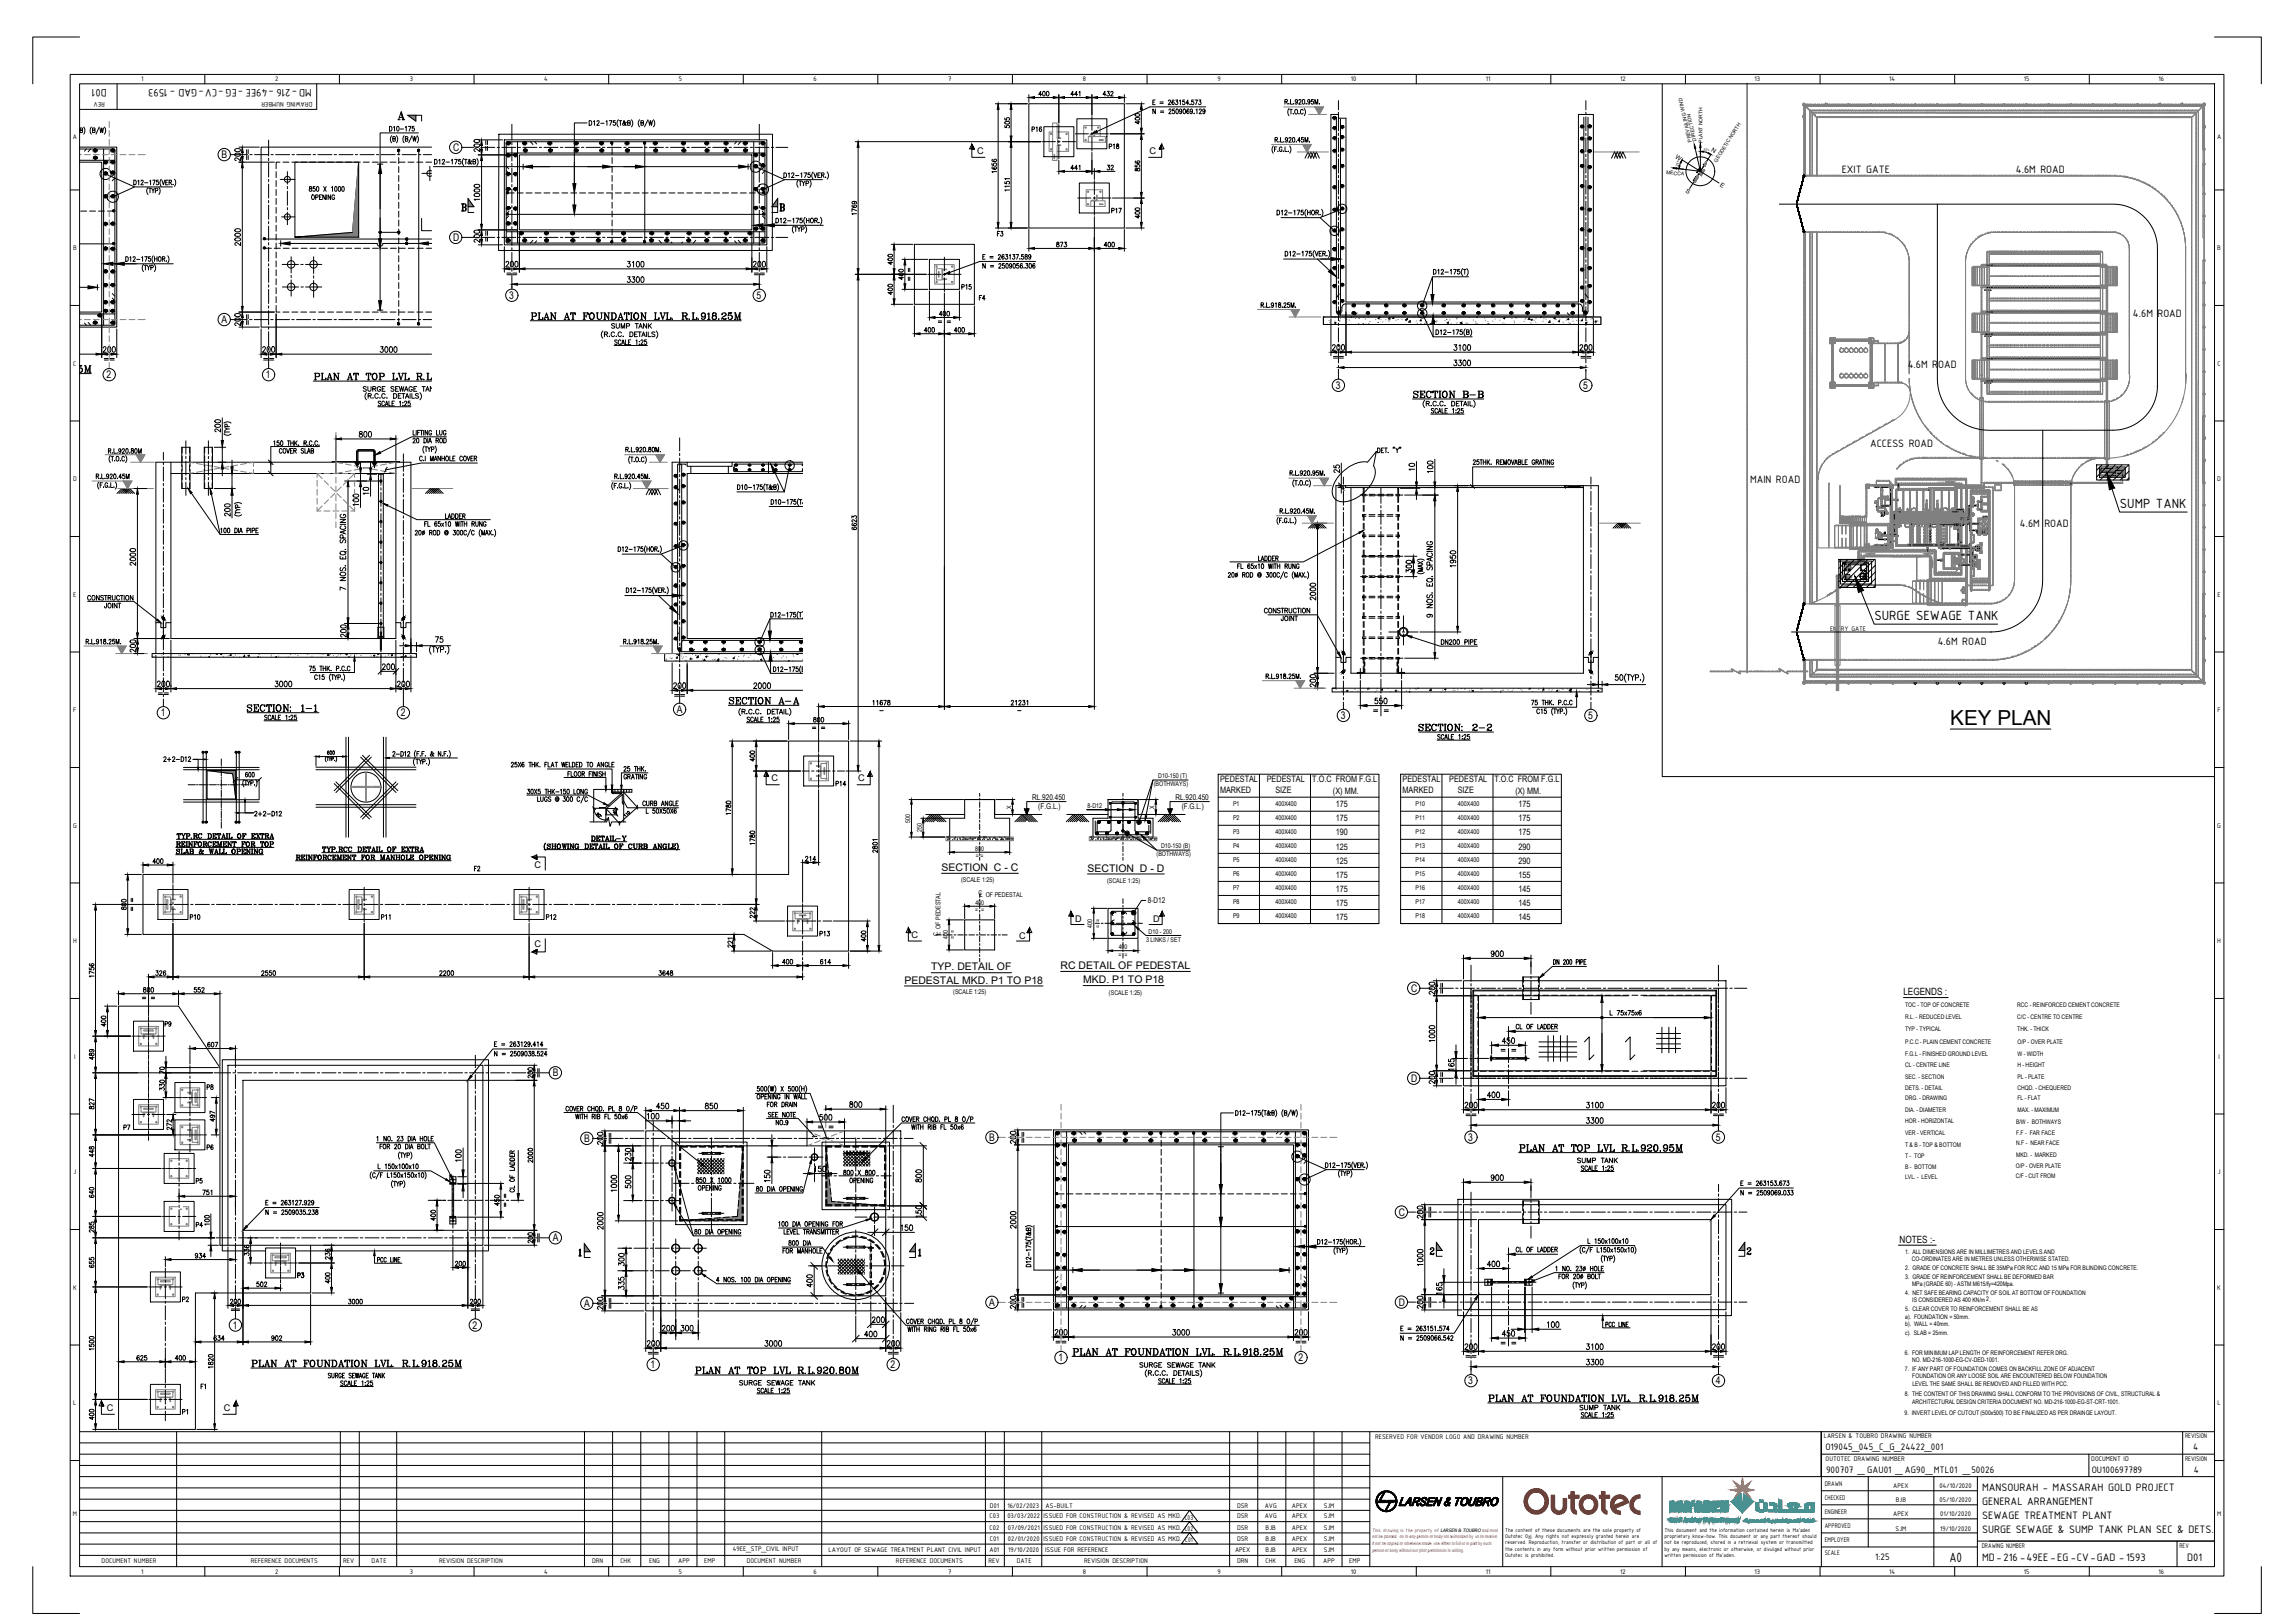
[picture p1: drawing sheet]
<svg xmlns="http://www.w3.org/2000/svg" width="1189mm" height="841mm" viewBox="0 0 1189 841" stroke-linecap="round" stroke-linejoin="round" font-family="sans-serif">
<defs><g id="words">
<text font-size="10.7" x="1011" y="376">KEY PLAN</text>
<g font-size="7.9">
<text x="274" y="168">%%UPLAN AT FOUNDATION LVL. R.L.918.25M</text>
<text x="734" y="381">SECTION: 2-2</text>
<text x="786" y="599">%%UPLAN AT TOP LVL R.L.920.95M</text>
<text x="555" y="704">%%UPLAN AT FOUNDATION LVL. R.L.918.25M</text>
<text x="129" y="710">%%UPLAN AT FOUNDATION LVL. R.L.918.25M</text>
</g>
<g font-size="7.5">
<text x="127" y="370">SECTION: 1-1</text>
<text x="359" y="714">%%UPLAN AT TOP LVL R.L.920.80M</text>
<text x="770" y="728">%%UPLAN AT FOUNDATION LVL. R.L.918.25M</text>
<text x="1010" y="809">A0</text>
</g>
<g font-size="7.4">
<text x="1099" y="263">SUMP TANK</text>
<text x="971" y="321">SURGE SEWAGE TANK</text>
</g>
<g font-size="6.2">
<text x="306" y="437">DETAIL-Y</text>
<text x="152" y="447">%%UREINFORCEMENT FOR MANHOLE OPENING</text>
</g>
<g font-size="6">
<text x="55" y="46" transform="rotate(180 55 46)">D01</text>
<text x="162" y="46" transform="rotate(180 162 46)">MD-216 -49EE -EG -CV-GAD - 1593</text>
<text x="954" y="90">EXIT GATE</text>
<text x="1045" y="90">4.6M ROAD</text>
<text x="1105" y="164">4.6M ROAD</text>
<text x="989" y="191">4.6M ROAD</text>
<text x="969" y="232">ACCESS ROAD</text>
<text x="907" y="251">MAIN ROAD</text>
<text x="1047" y="273">4.6M ROAD</text>
<text x="1004" y="334">4.6M ROAD</text>
<text x="1027" y="772">MANSOURAH - MASSARAH GOLD PROJECT</text>
<text x="1027" y="780">GENERAL ARRANGEMENT</text>
<text x="1027" y="787">SEWAGE TREATMENT PLANT</text>
<text x="1027" y="794">SURGE SEWAGE &amp; SUMP TANK PLAN SEC &amp; DETS.</text>
<text x="1027" y="809">MD-216 -49EE -EG -CV-GAD -1593</text>
<text x="1134" y="809">D01</text>
</g>
<g font-size="5.7">
<text x="201" y="69">D10-175</text>
<text x="534" y="69">P16</text>
<text x="574" y="78">P18</text>
<text x="575" y="111">P17</text>
<text x="516" y="123">F3</text>
<text x="497" y="151">P15</text>
<text x="316" y="171">SUMP TANK</text>
<text x="187" y="204">SURGE SEWAGE TANK</text>
<text x="84" y="396">2+2-D12</text>
<text x="433" y="409">P14</text>
<text x="131" y="424">2+2-D12</text>
<text x="245" y="453">F2</text>
<text x="98" y="478">P10</text>
<text x="197" y="478">P11</text>
<text x="282" y="478">P12</text>
<text x="424" y="486">P13</text>
<text x="85" y="533">P9</text>
<text x="107" y="566">P8</text>
<text x="63" y="587">P7</text>
<text x="107" y="597">P6</text>
<text x="101" y="614">P5</text>
<text x="101" y="637">P4</text>
<text x="153" y="663">P3</text>
<text x="590" y="710">SURGE SEWAGE TANK</text>
<text x="382" y="719">SURGE SEWAGE TANK</text>
<text x="94" y="734">P1</text>
</g>
<g font-size="5.4">
<text x="115" y="82">B</text>
<text x="235" y="78">C</text>
<text x="235" y="125">D</text>
<text x="264" y="155">3</text>
<text x="392" y="155">5</text>
<text x="115" y="167">A</text>
<text x="55" y="196">2</text>
<text x="138" y="196">1</text>
<text x="692" y="201">3</text>
<text x="821" y="201">5</text>
<text x="83" y="371">1</text>
<text x="208" y="371">2</text>
<text x="351" y="369">A</text>
<text x="695" y="373">3</text>
<text x="823" y="373">5</text>
<text x="488" y="451">SECTION C - C</text>
<text x="564" y="452">SECTION D - D</text>
<text x="483" y="503">TYP. DETAIL OF</text>
<text x="550" y="502">RC DETAIL OF PEDESTAL</text>
<text x="469" y="510">PEDESTAL MKD. P1 TO P18</text>
<text x="561" y="510">MKD. P1 TO P18</text>
<text x="731" y="514">C</text>
<text x="286" y="558">B</text>
<text x="731" y="561">D</text>
<text x="303" y="592">B</text>
<text x="513" y="591">B</text>
<text x="761" y="591">3</text>
<text x="889" y="591">5</text>
<text x="725" y="630">C</text>
<text x="286" y="643">A</text>
<text x="303" y="677">A</text>
<text x="513" y="677">A</text>
<text x="725" y="677">D</text>
<text x="121" y="688">1</text>
<text x="245" y="688">2</text>
<text x="548" y="705">1</text>
<text x="673" y="705">2</text>
<text x="337" y="709">1</text>
<text x="462" y="709">2</text>
<text x="761" y="717">3</text>
<text x="889" y="717">4</text>
</g>
<g font-size="5.3">
<text x="508" y="140">N = 2509056.306</text>
<text x="507" y="157">F4</text>
<text x="817" y="604">SUMP TANK</text>
<text x="360" y="614">850 X 1000</text>
<text x="137" y="625">E = 263127.929</text>
<text x="94" y="676">P2</text>
<text x="103" y="721">F1</text>
<text x="818" y="732">SUMP TANK</text>
<text x="946" y="752">O19045_045_C_G_24422_001</text>
<text x="1137" y="751">4</text>
<text x="946" y="763">900707 _GAU01 _AG90_MTL01 _50026</text>
<text x="1084" y="763">OU100697789</text>
<text x="1137" y="763">4</text>
<text x="972" y="808">1:25</text>
</g>
<g font-size="5.2">
<text x="986" y="516">LEGENDS :</text>
<text x="984" y="644">NOTES :-</text>
</g>
<g font-size="4.7">
<text x="506" y="80">C</text>
<text x="596" y="80">C</text>
<text x="400" y="405">C</text>
<text x="445" y="405">C</text>
<text x="277" y="450">C</text>
<text x="557" y="478">D</text>
<text x="598" y="478">D</text>
<text x="277" y="491">C</text>
<text x="472" y="486">C</text>
<text x="528" y="486">C</text>
<text x="55" y="731">C</text>
<text x="116" y="731">C</text>
</g>
<g font-size="4.6">
<text x="632" y="405">PEDESTAL</text>
<text x="657" y="405">PEDESTAL</text>
<text x="680" y="405">T.O.C FROM F.G.L</text>
<text x="727" y="405">PEDESTAL</text>
<text x="751" y="405">PEDESTAL</text>
<text x="775" y="405">T.O.C FROM F.G.L</text>
<text x="632" y="411">MARKED</text>
<text x="661" y="411">SIZE</text>
<text x="691" y="411">(X) MM.</text>
<text x="727" y="411">MARKED</text>
<text x="755" y="411">SIZE</text>
<text x="785" y="411">(X) MM.</text>
<text x="692" y="418">175</text>
<text x="787" y="418">175</text>
<text x="692" y="426">175</text>
<text x="787" y="426">175</text>
<text x="692" y="433">190</text>
<text x="787" y="433">175</text>
<text x="692" y="440">125</text>
<text x="787" y="440">290</text>
<text x="692" y="447">125</text>
<text x="787" y="447">290</text>
<text x="692" y="455">175</text>
<text x="787" y="455">155</text>
<text x="692" y="462">175</text>
<text x="787" y="462">145</text>
<text x="692" y="469">175</text>
<text x="787" y="469">145</text>
<text x="692" y="477">175</text>
<text x="787" y="477">145</text>
</g>
<g font-size="4.1">
<text x="535" y="415">RL.920.450</text>
<text x="538" y="419">(F.G.L.)</text>
<text x="609" y="415">RL.920.450</text>
<text x="612" y="419">(F.G.L.)</text>
<text x="595" y="468">8-D12</text>
</g>
<g font-size="3.8">
<text x="73" y="42">1</text>
<text x="143" y="42">2</text>
<text x="212" y="42">3</text>
<text x="282" y="42">4</text>
<text x="352" y="42">5</text>
<text x="422" y="42">6</text>
<text x="491" y="42">7</text>
<text x="561" y="42">8</text>
<text x="631" y="42">9</text>
<text x="700" y="42">10</text>
<text x="770" y="42">11</text>
<text x="840" y="42">12</text>
<text x="909" y="42">13</text>
<text x="979" y="42">14</text>
<text x="1049" y="42">15</text>
<text x="1119" y="42">16</text>
<text x="54" y="53" transform="rotate(180 54 53)">REV</text>
<text x="162" y="53" transform="rotate(180 162 53)">DRAWING NUMBER</text>
<text x="38" y="72">A</text>
<text x="1149" y="72">A</text>
<text x="38" y="130">B</text>
<text x="1149" y="130">B</text>
<text x="38" y="189">C</text>
<text x="1149" y="189">C</text>
<text x="38" y="249">D</text>
<text x="1149" y="249">D</text>
<text x="38" y="309">E</text>
<text x="1149" y="309">E</text>
<text x="38" y="369">F</text>
<text x="1149" y="369">F</text>
<text x="38" y="429">G</text>
<text x="1149" y="429">G</text>
<text x="38" y="489">H</text>
<text x="1149" y="489">H</text>
<text x="38" y="549">I</text>
<text x="1150" y="549">I</text>
<text x="38" y="608">J</text>
<text x="1149" y="608">J</text>
<text x="38" y="668">K</text>
<text x="1149" y="668">K</text>
<text x="38" y="728">L</text>
<text x="1149" y="728">L</text>
<text x="713" y="746">RESERVED FOR VENDOR LOGO AND DRAWING NUMBER</text>
<text x="945" y="745">LARSEN &amp; TOUBRO DRAWING NUMBER</text>
<text x="1132" y="745">REVISION</text>
<text x="946" y="757">OUTOTEC DRAWING NUMBER</text>
<text x="1084" y="757">DOCUMENT ID</text>
<text x="1132" y="757">REVISION</text>
<text x="946" y="770">DRAWN</text>
<text x="981" y="771">APEX</text>
<text x="1005" y="771">04/10/2020</text>
<text x="946" y="777">CHECKED</text>
<text x="983" y="779">BJB</text>
<text x="1005" y="779">05/10/2020</text>
<text x="38" y="786">M</text>
<text x="513" y="781">D01</text>
<text x="522" y="781">16/02/2023</text>
<text x="542" y="781">AS-BUILT</text>
<text x="641" y="781">DSR</text>
<text x="655" y="781">AVG</text>
<text x="670" y="781">APEX</text>
<text x="686" y="781">SJM</text>
<text x="946" y="785">ENGINEER</text>
<text x="981" y="786">APEX</text>
<text x="1005" y="786">01/10/2020</text>
<text x="1149" y="786">M</text>
<text x="513" y="787">C03</text>
<text x="522" y="787">03/03/2022</text>
<text x="541" y="787">ISSUED FOR CONSTRUCTION &amp; REVISED AS MKD. C03</text>
<text x="641" y="787">DSR</text>
<text x="655" y="787">AVG</text>
<text x="670" y="787">APEX</text>
<text x="686" y="787">SJM</text>
<text x="946" y="792">APPROVED</text>
<text x="513" y="793">C02</text>
<text x="522" y="793">07/09/2021</text>
<text x="541" y="793">ISSUED FOR CONSTRUCTION &amp; REVISED AS MKD. C02</text>
<text x="641" y="793">DSR</text>
<text x="656" y="793">BJB</text>
<text x="670" y="793">APEX</text>
<text x="686" y="793">SJM</text>
<text x="982" y="793">SJM</text>
<text x="1005" y="793">19/10/2020</text>
<text x="380" y="804">49EE_STP_CIVIL INPUT</text>
<text x="513" y="798">C01</text>
<text x="522" y="798">02/01/2020</text>
<text x="541" y="798">ISSUED FOR CONSTRUCTION &amp; REVISED AS MKD. C01</text>
<text x="641" y="798">DSR</text>
<text x="656" y="798">BJB</text>
<text x="670" y="798">APEX</text>
<text x="686" y="798">SJM</text>
<text x="946" y="799">EMPLOYER</text>
<text x="1027" y="802">DRAWING NUMBER</text>
<text x="1129" y="802">REV</text>
<text x="429" y="804">LAYOUT OF SEWAGE TREATMENT PLANT CIVIL INPUT</text>
<text x="513" y="804">A01</text>
<text x="523" y="804">19/10/2020</text>
<text x="542" y="804">ISSUE FOR REFERENCE</text>
<text x="640" y="804">APEX</text>
<text x="656" y="804">BJB</text>
<text x="670" y="804">APEX</text>
<text x="686" y="804">SJM</text>
<text x="946" y="806">SCALE</text>
<text x="53" y="810">DOCUMENT NUMBER</text>
<text x="73" y="815">1</text>
<text x="130" y="810">REFERENCE DOCUMENTS</text>
<text x="143" y="815">2</text>
<text x="178" y="810">REV</text>
<text x="193" y="810">DATE</text>
<text x="212" y="815">3</text>
<text x="228" y="810">REVISION DESCRIPTION</text>
<text x="282" y="815">4</text>
<text x="307" y="810">DRN</text>
<text x="321" y="810">CHK</text>
<text x="336" y="810">ENG</text>
<text x="351" y="810">APP</text>
<text x="352" y="815">5</text>
<text x="365" y="810">EMP</text>
<text x="387" y="810">DOCUMENT NUMBER</text>
<text x="422" y="815">6</text>
<text x="464" y="810">REFERENCE DOCUMENTS</text>
<text x="491" y="815">7</text>
<text x="512" y="810">REV</text>
<text x="527" y="810">DATE</text>
<text x="561" y="815">8</text>
<text x="562" y="810">REVISION DESCRIPTION</text>
<text x="631" y="815">9</text>
<text x="641" y="810">DRN</text>
<text x="656" y="810">CHK</text>
<text x="671" y="810">ENG</text>
<text x="686" y="810">APP</text>
<text x="699" y="810">EMP</text>
<text x="700" y="815">10</text>
<text x="770" y="815">11</text>
<text x="840" y="815">12</text>
<text x="909" y="815">13</text>
<text x="979" y="815">14</text>
<text x="1049" y="815">15</text>
<text x="1119" y="815">16</text>
</g>
<text font-size="3.7" x="948" y="327">ENTRY GATE</text>
<g font-size="3.4">
<text x="598" y="407">(BOTHWAYS)</text>
<text x="600" y="403">D10-150 (T)</text>
<text x="524" y="419" transform="rotate(-90 524 419)">X</text>
<text x="564" y="419">8-D12</text>
<text x="598" y="419" transform="rotate(-90 598 419)">X</text>
<text x="639" y="418">P1</text>
<text x="661" y="418">400X400</text>
<text x="734" y="418">P10</text>
<text x="756" y="418">400X400</text>
<text x="639" y="425">P2</text>
<text x="661" y="425">400X400</text>
<text x="734" y="425">P11</text>
<text x="756" y="425">400X400</text>
<text x="472" y="426" transform="rotate(-90 472 426)">500</text>
<text x="478" y="431" transform="rotate(-90 478 431)">250</text>
<text x="639" y="432">P3</text>
<text x="661" y="432">400X400</text>
<text x="734" y="432">P12</text>
<text x="756" y="432">400X400</text>
<text x="505" y="441">800</text>
<text x="599" y="443">(BOTHWAYS)</text>
<text x="602" y="440">D10-150 (B)</text>
<text x="639" y="439">P4</text>
<text x="661" y="439">400X400</text>
<text x="734" y="439">P13</text>
<text x="756" y="439">400X400</text>
<text x="506" y="445">= =</text>
<text x="639" y="447">P5</text>
<text x="661" y="447">400X400</text>
<text x="734" y="447">P14</text>
<text x="756" y="447">400X400</text>
<text x="639" y="454">P6</text>
<text x="661" y="454">400X400</text>
<text x="734" y="454">P15</text>
<text x="756" y="454">400X400</text>
<text x="498" y="457">(SCALE 1:25)</text>
<text x="574" y="457">(SCALE 1:25)</text>
<text x="639" y="461">P7</text>
<text x="661" y="461">400X400</text>
<text x="734" y="461">P16</text>
<text x="756" y="461">400X400</text>
<text x="507" y="464">C</text>
<text x="508" y="465">L OF PEDESTAL</text>
<text x="505" y="473">= =</text>
<text x="505" y="469">400</text>
<text x="639" y="469">P8</text>
<text x="661" y="469">400X400</text>
<text x="734" y="469">P17</text>
<text x="756" y="469">400X400</text>
<text x="639" y="476">P9</text>
<text x="661" y="476">400X400</text>
<text x="734" y="476">P18</text>
<text x="756" y="476">400X400</text>
<text x="486" y="485" transform="rotate(-90 486 485)">C</text>
<text x="487" y="485" transform="rotate(-90 487 485)">L OF PEDESTAL</text>
<text x="566" y="481" transform="rotate(-90 566 481)">400</text>
<text x="570" y="481" transform="rotate(-90 570 481)">= =</text>
<text x="595" y="484">D10 - 200</text>
<text x="491" y="487" transform="rotate(-90 491 487)">400</text>
<text x="495" y="487" transform="rotate(-90 495 487)">= =</text>
<text x="580" y="492">400</text>
<text x="594" y="488">3 LINKS / SET</text>
<text x="580" y="496">= =</text>
<text x="494" y="515">(SCALE 1:25)</text>
<text x="575" y="515">(SCALE 1:25)</text>
</g>
<g font-size="3.2">
<text x="868" y="82" transform="rotate(32 868 82)">W</text>
<text x="887" y="78" transform="rotate(32 887 78)">N</text>
<text x="873" y="99" transform="rotate(32 873 99)">S</text>
<text x="891" y="96" transform="rotate(32 891 96)">E</text>
<text x="987" y="522">TOC - TOP OF CONCRETE</text>
<text x="1045" y="522">RCC - REINFORCED CEMENT CONCRETE</text>
<text x="987" y="528">R.L. - REDUCED LEVEL</text>
<text x="1045" y="528">C/C - CENTRE TO CENTRE</text>
<text x="987" y="534">TYP - TYPICAL</text>
<text x="1045" y="534">THK. - THICK</text>
<text x="987" y="541">P.C.C - PLAIN CEMENT CONCRETE</text>
<text x="1046" y="541">O/P - OVER PLATE</text>
<text x="987" y="547">F.G.L - FINISHED GROUND LEVEL</text>
<text x="1046" y="547">W - WIDTH</text>
<text x="987" y="553">CL - CENTRE LINE</text>
<text x="1046" y="553">H - HEIGHT</text>
<text x="987" y="559">SEC. - SECTION</text>
<text x="1046" y="559">PL - PLATE</text>
<text x="987" y="565">DETS. - DETAIL</text>
<text x="1046" y="565">CHQD. - CHEQUERED</text>
<text x="987" y="570">DRG. - DRAWING</text>
<text x="987" y="576">DIA. - DIAMETER</text>
<text x="1046" y="570">FL - FLAT</text>
<text x="1046" y="576">MAX. - MAXIMUM</text>
<text x="987" y="582">HOR - HORIZONTAL</text>
<text x="1045" y="583">B/W - BOTHWAYS</text>
<text x="987" y="588">VER - VERTICAL</text>
<text x="1045" y="588">F.F - FAR FACE</text>
<text x="1045" y="593">N.F - NEAR FACE</text>
<text x="987" y="594">T &amp; B - TOP &amp; BOTTOM</text>
<text x="1045" y="599">MKD. - MARKED</text>
<text x="987" y="600">T - TOP</text>
<text x="987" y="606">B - BOTTOM</text>
<text x="1045" y="605">O/P - OVER PLATE</text>
<text x="987" y="611">LVL. - LEVEL</text>
<text x="1045" y="611">C/F - CUT FROM</text>
<text x="987" y="650">1. ALL DIMENSIONS ARE IN MILLIMETRES AND LEVELS AND</text>
<text x="991" y="653">CO-ORDINATES ARE IN METRES UNLESS OTHERWISE STATED.</text>
<text x="987" y="658">2. GRADE OF CONCRETE SHALL BE 35MPa FOR RCC AND 15 MPa FOR BLINDING CONCRETE.</text>
<text x="987" y="663">3. GRADE OF REINFORCEMENT SHALL BE DEFORMED BAR</text>
<text x="987" y="671">4. NET SAFE BEARING CAPACITY OF SOIL AT BOTTOM OF FOUNDATION</text>
<text x="991" y="666">MPa (GRADE 60) - ASTM M615/fy=420Mpa.</text>
<text x="991" y="675">IS CONSIDERED AS 400 KN/m .</text>
<text x="1029" y="674">2</text>
<text x="987" y="679">5. CLEAR COVER TO REINFORCEMENT SHALL BE AS</text>
<text x="987" y="683">a). FOUNDATION = 50mm.</text>
<text x="987" y="687">b). WALL = 40mm.</text>
<text x="987" y="692">c). SLAB = 25mm.</text>
<text x="987" y="702">6. FOR MINIMUM LAP LENGTH OF REINFORCEMENT REFER DRG.</text>
<text x="991" y="706">NO. MD-216-1000-EG-CV-DED-1001.</text>
<text x="987" y="710">7. IF ANY PART OF FOUNDATION COMES ON BACKFILL ZONE OF ADJACENT</text>
<text x="991" y="714">FOUNDATION OR ANY LOOSE SOIL ARE ENCOUNTERED BELOW FOUNDATION</text>
<text x="991" y="718">LEVEL THE SAME SHALL BE REMOVED AND FILLED WITH PCC.</text>
<text x="987" y="724">8. THE CONTENT OF THIS DRAWING SHALL CONFORM TO THE PROVISIONS OF CIVIL, STRUCTURAL &amp;</text>
<text x="991" y="727">ARCHITECTURAL DESIGN CRITERIA DOCUMENT NO. MD-216-1000-EG-ST-CRT-1001.</text>
<text x="987" y="733">9. INVERT LEVEL OF CUTOUT (500x500) TO BE FINALIZED AS PER DRAINGE LAYOUT.</text>
</g>
<g font-size="3">
<text x="780" y="794">The content of these documents are the sole property of</text>
<text x="780" y="797">Outotec Oyj. Any rights not expressly granted herein are</text>
<text x="863" y="794">This document and the information contained herein is Ma'aden</text>
<text x="863" y="797">proprietary know-how. This document or any part thereof should</text>
<text x="780" y="800">reserved. Reproduction, transfer or distribution of part or all of</text>
<text x="780" y="804">the contents in any form without prior written permission of</text>
<text x="863" y="800">not be reproduced, stored in a retrieval system or transmitted</text>
<text x="863" y="804">by any means, electronic or otherwise, or divulged without prior</text>
<text x="780" y="807">Outotec is prohibited.</text>
<text x="863" y="807">written permission of Ma'aden.</text>
</g>
<text font-size="2.7" fill="#f00" x="711" y="794">This drawing is the property of</text>
<g font-size="2.6">
<text x="877" y="73" transform="rotate(-103 877 73)">PREVAILING WIND</text>
<text x="879" y="73" transform="rotate(-103 879 73)">DIRECTION</text>
<text x="882" y="74" transform="rotate(-90 882 74)">PLANT NORTH</text>
<text x="863" y="90" transform="rotate(7 863 90)">MECCA</text>
<text x="890" y="84" transform="rotate(-58 890 84)">GEODETIC NORTH</text>
</g>
<g font-size="2.4">
<text x="883" y="78" transform="rotate(16 883 78)">32°</text>
<text x="870" y="86" transform="rotate(-70 870 86)">25°</text>
<text x="747" y="794">LARSEN &amp; TOUBRO and must</text>
</g>
<g font-size="2.4" fill="#f00">
<text x="711" y="797">not be passed on to any person or body not authorized by us to receive</text>
<text x="711" y="801">it nor be copied or otherwise made use either in full or in part by such</text>
<text x="711" y="804">person or body without our prior permission in writing.</text>
</g>
<text font-size="1.5" fill="#808080" x="1004" y="250">DRAIN</text>
</g></defs>
<!-- layer: MAIN -->
<g fill="none" stroke="#000" stroke-width=".52">
<path d="M533 54h50v64h-50zM666 53h1v-1h-1v2M667 53v1M668 54h.1M668 56l-1 2 1 2M668 57h2M669 52v2h1M669 57v2M670 59h.1M670 54h.1M672 52v1a.6 .6 0 0 1-1 0 .6 .6 0 0 1 0-1 .6 .6 0 0 1 1 0v2h-1M673 52h1l-1 2h1"/>
<path d="M673 59h.1M675 52a1.1 1.1 0 0 1 1 1 1.1 1.1 0 0 1-1 1zM675 57a.7 .7 0 0 0-1 0 .7 .7 0 0 0 0 1 .7 .7 0 0 0 0 1 .7 .7 0 0 0 1 0M676 56l1 2-1 2M677 54h.1M679 52v1a.6 .6 0 0 1-1 0 .6 .6 0 0 1 0-1 .6 .6 0 0 1 1 0v2h-1M681 52h-1v1a.7 .7 0 0 1 1 0 .7 .7 0 0 1 0 1 .7 .7 0 0 1-1 0M681 54v-2l1 2 1-2v2M684 54h.1M259 70h141v60h-142zM261 72h136v55h-136zM660 76l-1 1 1 2"/>
<path d="M660 77h1M661 72h1v-1h-1v3M661 72l1 2M662 76h-2v3M662 78h.1M663 73h.1M664 71v3h1M664 77a.7 .7 0 0 0 0-1 .7 .7 0 0 0-1 1v1a.7 .7 0 0 0 1 1 .7 .7 0 0 0 0-1M665 78h.1M665 73h.1M666 76v3h1M667 72v1a.7 .7 0 0 1-1-1 .7 .7 0 0 1 1 0v2l-1-1"/>
<path d="M668 78h.1M668 72v-1l1 1-1 2h1M668 76l1 1-1 2M670 71a1.1 1.1 0 0 1 1 1 1.1 1.1 0 0 1-1 2zM672 73h.1M674 73h-1v-2v3M675 71l-1 1a1 1 0 0 1 2 0 .7 .7 0 0 1-1 1 .7 .7 0 0 1-1 0M676 74v-3l1 3 1-3v3M679 73h.1M224 89a1.6 1.6 0 0 0-3 1 1.6 1.6 0 0 0 3 1M269 80h121v39h-121zM676 82l2-3 1 3"/>
<path d="M678 82l1-3 2 3M679 82l2-3 1 3M681 82l1-3 2 3M835 82l2-3 1 3M837 82l1-3 2 3 1-3 2 3M838 82l2-3 1 3M474 127h31v31h-31zM56 234h1v-1l-1-1v3M57 234v1M57 236v2v2M58 236h1M58 235h.1"/>
<path d="M58 236v3M59 232v3h1M59 239h.1M61 235h.1M62 239h.1M63 233l-1 1a.7 .7 0 0 1-1-1 1 1 0 0 1 2 0l-1 2M63 233l1-1v1l-1 2h2M64 237a.7 .7 0 0 0 0-1 .7 .7 0 0 0-1 1v1a.7 .7 0 0 0 1 1 .7 .7 0 0 0 0-1M65 236l1 2-1 2M65 233a1.1 1.1 0 0 1 1 1 1.1 1.1 0 0 1-1 1zM67 235h.1M68 233a.8 .8 0 0 1 1 1 .8 .8 0 0 1 0 1 .8 .8 0 0 1-1-1l1-1z"/>
<path d="M70 233a1.1 1.1 0 0 1 1 1 1.1 1.1 0 0 1-1 1zM72 235v-3v3l1-3v3M89 240v91h116v-91M94 240v-8h4v8M106 240v-8h4v8M172 240h35M174 240v5M184 240h2M193 240h2M193 233l1 1v7l-1-7M193 233h-8v1v7h1v-7h7M194 240h.1"/>
<path d="M324 233h2v-1h-2v2M325 233l1 1M326 234h.1M326 236v2v2M327 237h1M327 232v2h1M327 237v2M329 239h.1M329 234h.1M331 233a.6 .6 0 0 1-1 0 .6 .6 0 0 1 0-1 .6 .6 0 0 1 1 0v2h-1M332 232h1l-2 2h2M332 239h.1"/>
<path d="M334 232a1.1 1.1 0 0 1 1 1 1.1 1.1 0 0 1-1 1zM334 237a.7 .7 0 0 0-1 0 .7 .7 0 0 0-1 1 .7 .7 0 0 0 1 1 .7 .7 0 0 0 1 0M334 236l1 2-1 2M335 234h.1M336 232v1a1 1 0 0 1 2 0 .8 .8 0 0 1-1 1 .8 .8 0 0 1-1-1l1-1zM338 232a1.1 1.1 0 0 1 1 1 1.1 1.1 0 0 1-1 1zM340 234v-2l1 2v-2v2M342 234h.1M50 247h1v-1h-1v2M51 247v1M51 250v1v2M52 248h.1"/>
<path d="M52 251h1M53 246v2h1M53 250h-1v3M54 252h.1M54 248h.1M56 251a.7 .7 0 0 0-1-1 .7 .7 0 0 0-1 1v1a.7 .7 0 0 0 1 1 .7 .7 0 0 0 1-1h-1M56 246v1a.6 .6 0 0 1-1 0 .6 .6 0 0 1 0-1 .6 .6 0 0 1 1 0v2h-1M57 252h.1M57 246h1l-1 2h1M57 250v3h1M59 252h.1M59 246a1.1 1.1 0 0 1 1 1 1.1 1.1 0 0 1-1 1z"/>
<path d="M60 250v1v2M61 256l2-3 3 3M61 248h.1M62 256l2-3 3 3M63 256l2-3 3 3M63 247h-1l1-1v2M64 256l2-3 3 3M65 246h-1v1a.7 .7 0 0 1 1 0 .7 .7 0 0 1 0 1 1 1 0 0 1-2 0M65 256l2-3 3 3M65 248v-2l1 2 1-2v2M89 245h116M94 245v8h4v-8"/>
<path d="M106 245v8h4v-8M184 240h1M185 240h.1M186 240h-1M186 240h.1M193 240h.1M193 240h1M194 240h1M195 240h.1M196 246h3v84h-3zM221 256l2-3 3 3M222 256l2-3 3 3"/>
<path d="M223 256l2-3 3 3M224 256l2-3 3 3M225 256l2-3 3 3M318 250l-1 2 1 2M318 252h1M319 247h1v-1h-1v2M319 247l1 1M320 250h-2v3M320 253h.1M321 248h.1M321 246v2h2M322 251a.7 .7 0 0 0-1-1 .7 .7 0 0 0 0 1v1a.7 .7 0 0 0 1 1 .7 .7 0 0 0 0-1"/>
<path d="M323 253h.1M323 248h.1M324 250v3h1M325 246v1a.7 .7 0 0 1-1-1 .7 .7 0 0 1 1 0v2h-1M325 253h.1M326 246h1l-1 2h1M326 250l1 2-1 2M328 246a1.1 1.1 0 0 1 1 1 1.1 1.1 0 0 1-1 1zM330 248h.1M332 247h-2l1-1v2M333 246h-1v1a.7 .7 0 0 1 1 0 .7 .7 0 0 1 0 1 .7 .7 0 0 1-1 0M334 248v-2l1 2 1-2v2"/>
<path d="M335 256l1-3 2 3M336 256l2-3 1 3M336 248h.1M338 256l1-3 2 3M339 256l2-3 1 3M669 245h1v-1h-1v2M669 245l1 1M671 246h.1M671 249l-1 1 1 2M671 249h1M671 244v2h2M672 249v2"/>
<path d="M673 251h.1M673 246h.1M675 245a.6 .6 0 0 1-1 0 .6 .6 0 0 1 0-1 .6 .6 0 0 1 1 0v2h-1M676 244h1l-1 2h1M676 251h.1M678 244a1.1 1.1 0 0 1 1 1 1.1 1.1 0 0 1-1 1zM678 250a.7 .7 0 0 0-1-1 .7 .7 0 0 0 0 1v1a.7 .7 0 0 0 1 0M678 249l1 1-1 2M680 246h.1M681 245a.6 .6 0 0 1-1 0 .6 .6 0 0 1 0-1 .6 .6 0 0 1 1 0v2h-1M683 244h-1v1a.7 .7 0 0 1 1 0 .7 .7 0 0 1 0 1 .7 .7 0 0 1-1 0M684 246v-2l1 2 1-2v2"/>
<path d="M686 246h.1M697 252h-5v105h-2v2h140v-2h-140M700 253v96h121v-97h7v105M811 252v1M662 268v2v2M663 270h1M663 265h1l1-1h-2v2M664 265l1 1M664 268h-1v3M665 271h.1M665 266h.1M666 264v2h1"/>
<path d="M667 269a.7 .7 0 0 0-1-1 .7 .7 0 0 0 0 1v1a.7 .7 0 0 0 0 1 .7 .7 0 0 0 1-1M668 271h.1M668 266h.1M669 268v3h1M670 264v1a.7 .7 0 0 1-1-1 .7 .7 0 0 1 1 0v2h-1M670 271h.1M671 264h1l-2 2h2M671 268l1 2-1 2M673 264a1.1 1.1 0 0 1 1 1 1.1 1.1 0 0 1-1 1zM674 266h.1M677 265h-2l1-1v2M678 274l3-3 2 3"/>
<path d="M678 264h-1v1a.7 .7 0 0 1 1 0 .7 .7 0 0 1 0 1 .7 .7 0 0 1-1 0M679 266v-2l1 2v-2v2M679 274l3-3 2 3M680 274l3-3 2 3M681 274l3-3 2 3M681 266h.1M682 274l3-3 2 3M706 267v1M836 274l3-3 2 3M837 274l3-3 2 3M838 274l3-3 2 3M839 274l3-3 2 3"/>
<path d="M840 274l3-3 2 3M79 339h137v2h-137zM81 339v-99h132v99M196 330h3M196 325v6M197 328h1v9h-1zM199 325v6M348 339h-4v4h72M317 409h10v2h-10v-2h-9v17M317 409v2h5M318 409v2M319 409v2"/>
<path d="M320 409v2M322 409v2M322 411l-8 7-3 1h3v3v-3l9-7v4v1M322 411v1M323 409v17M325 409v2M326 409v2M306 426h8l1-2 1 4 1-2h7M74 453h335v-69h31v109h-40l-14-9h-312zM758 508h136v55h-136zM763 513h127v45h-127zM763 513h127"/>
<path d="M764 516h80M764 513v44M766 516v39M789 508v-2h9v2M789 516v2h9v-2M852 516h37M887 516v39M889 513v44M118 552h132v93h-132zM126 560h116v78h-116zM763 557h127M764 555h80"/>
<path d="M772 548h19v1h-19zM773 547v3zM791 547v3zM852 555h37M335 586h132v93h-132zM342 594h117v77h-117zM364 597v1M364 597l1 1h-1M364 598h9M364 597h9M373 597l1 1h-1M373 597v1"/>
<path d="M439 597v1M439 598h9M439 597h9M448 597v1M448 597l-1 1h1M233 613h3M234 614h-1v-4h3v4h-1M234 612h1v20h-1zM233 631h3M234 630h-1v4h3v-4h-1M364 628l1 1h-1M364 628v1"/>
<path d="M364 628h9M364 629h9M373 628v1M373 628l1 1h-1M439 620v1M439 621h9M439 620h9M448 620v1M448 620l-1 1h1M756 621h141v61h-142zM758 624h136v55h-136zM766 632h121v39h-121z"/>
<path d="M789 624v-2h9v2M789 632v2h9v-2M118 645h-4v-92l-21-32h-32v220h40v-71h60v-25M138 648h-23v-99h138v99h-100M439 646v1M439 647h9M439 646h9M448 646v1M448 646h-1l1 1M439 665v1M439 665h9M439 666h9"/>
<path d="M448 665v1M448 665l-1 1h1M772 664h19v1h-19zM773 663v3M773 664v-1h-3v3h3v-1M790 664v-1h4v3h-4v-1M791 663v3"/>
<circle cx="672" cy="58" r="1.1"/>
<circle cx="149" cy="93" r="1.5"/>
<circle cx="149" cy="112" r="1.5"/>
<circle cx="151" cy="137" r="1.9"/>
<circle cx="163" cy="137" r="1.9"/>
<circle cx="151" cy="149" r="1.9"/>
<circle cx="163" cy="149" r="1.9"/>
<circle cx="61" cy="238" r="1"/>
<circle cx="330" cy="238" r="1.1"/>
<circle cx="674" cy="250" r="1.1"/>
<circle cx="422" cy="600" r="1.8"/>
<circle cx="422" cy="600" r="1.5"/>
<circle cx="235" cy="611" r=".4"/>
<circle cx="348" cy="603" r="1.8"/>
<circle cx="348" cy="603" r="1.5"/>
<circle cx="235" cy="633" r=".4"/>
<circle cx="348" cy="622" r="1.8"/>
<circle cx="348" cy="622" r="1.5"/>
<circle cx="453" cy="631" r="2.1"/>
<circle cx="453" cy="631" r="1.9"/>
<circle cx="350" cy="647" r="2.1"/>
<circle cx="350" cy="658" r="2.1"/>
<circle cx="350" cy="647" r="1.9"/>
<circle cx="350" cy="658" r="1.9"/>
<circle cx="362" cy="658" r="2.1"/>
<circle cx="362" cy="647" r="2.1"/>
<circle cx="362" cy="647" r="1.9"/>
<circle cx="362" cy="658" r="1.9"/>
<circle cx="771" cy="664" r=".4"/>
<circle cx="792" cy="664" r=".4"/>
</g>
<!-- layer: DIMENSION -->
<g fill="none" stroke="#000" stroke-width=".52">
<path d="M36 39h1117v778h-1117zM516 54h16M517 57v58M524 57v13M533 49v4M536 51h10M540 49h-2l1-2v3M549 49v15M552 51h11M556 49h-1l1-2v3M558 49h-1l1-2v3M559 48l1-1v3"/>
<path d="M566 49v11M569 51h11M573 49h-1l1-2v3M574 47h1l-1 1a.7 .7 0 0 1 1 1 .7 .7 0 0 1-1 0M576 48v-1a.7 .7 0 0 1 1 1 .7 .7 0 0 1 0 1l-1 1h1M583 49v4M583 54h10M591 57v9M625 55h-29l-27 13M694 59v2M861 43v359h287M217 69h-20v87"/>
<path d="M304 64h-6v42M443 73h96M445 76v63M521 65v1h1a.8 .8 0 0 1 0-1 .8 .8 0 0 1 1 0 .8 .8 0 0 1 0 1M521 61v1h1a.7 .7 0 0 1 0-1 .7 .7 0 0 1 1 0 .7 .7 0 0 1 0 1M521 63a1.2 1.2 0 0 1 1 0 1.2 1.2 0 0 1 1 1 1.2 1.2 0 0 1-1 0 1.2 1.2 0 0 1-1-1zM524 76v39M566 79v11M575 69h18M588 61a1.2 1.2 0 0 1 2 0 1.2 1.2 0 0 1 1 1 1.2 1.2 0 0 1-2 0 1.2 1.2 0 0 1-1-1zM590 63v1l-2-1h3M591 72v28"/>
<path d="M55 90l15 7h19M70 97l-12 5M197 90v18M225 86h158M271 85v3M298 84v11M388 85v3M392 86l15 7h19M407 93l-12 5M514 85v1h1a.7 .7 0 0 1 0-1 .7 .7 0 0 1 1 0 .7 .7 0 0 1 0 1M514 86v1a1.2 1.2 0 0 0 1 1 1.2 1.2 0 0 0 1-1 .7 .7 0 0 0-1-1 1 1 0 0 0 0 2h1M514 83a1.2 1.2 0 0 0 1 1 1.2 1.2 0 0 0 1-1 .7 .7 0 0 0-1 0 .7 .7 0 0 0 0 1h1"/>
<path d="M517 89h-3h1M521 94v1h1a.8 .8 0 0 1 0-1 .8 .8 0 0 1 1 0 .8 .8 0 0 1 0 1M523 98h-2v1M523 97h-2M523 93h-2M549 83v7M552 89h11M556 87h-1l1-1v2M558 87h-1l1-1v2M559 86h1v2M566 89h1M567 87v6"/>
<path d="M570 89h8M574 86h1l-1 1a.7 .7 0 0 1 1 1 .7 .7 0 0 1-1 0M576 86h1l-1 2h1M588 85v1l1 1a1 1 0 0 1 0-2 1.1 1.1 0 0 1 2 1 .8 .8 0 0 1-1 1M588 87v1h1a.9 .9 0 0 1 1-1 .9 .9 0 0 1 1 1 .8 .8 0 0 1-1 1 .8 .8 0 0 1-1-1zM589 83l-1 1a1.2 1.2 0 0 0 2 1 1.2 1.2 0 0 0 1-1 .7 .7 0 0 0-1-1 .7 .7 0 0 0 0 1v1M879 80l2 9M197 113v11M395 117h32M442 106v1a1.1 1.1 0 0 0 1 1 1.1 1.1 0 0 0 1-2 .7 .7 0 0 0-1 1M442 104a.7 .7 0 0 1 1 1 .6 .6 0 0 1-1 0 .6 .6 0 0 1 0-1l2 1v1M444 111h-2"/>
<path d="M444 109l-2-1v2M516 118h16M533 119v11M567 112v256M577 103h16M583 119v11M583 118h10M588 110a1.2 1.2 0 0 1 2-1 1.2 1.2 0 0 1 1 2 1.2 1.2 0 0 1-2 0 1.2 1.2 0 0 1-1-1zM588 108a1.2 1.2 0 0 1 2 0 1.2 1.2 0 0 1 1 1 1.2 1.2 0 0 1-2 0 1.2 1.2 0 0 1-1-1zM590 112v1l-2-1h3M591 105v10M684 113l8 7"/>
<path d="M696 108l-12 5h-20M59 137h31M150 126h45a1.5 1.5 0 0 0 2 2 1.5 1.5 0 0 0 1-2h26M197 120h10M211 124v2M462 136v1l-2-1h3M462 127h11M463 130v9M468 134h13M469 137v10M471 139v2M536 129h28"/>
<path d="M537 135h-29l-16 6M548 126a.8 .8 0 0 1 1 1 .8 .8 0 0 1-1 1 .8 .8 0 0 1 0-1l1-1zM550 126h1l-1 2M552 126h1h-1a1.1 1.1 0 0 1 1 2 1 1 0 0 1-2 0M570 129h10M574 127h-2l1-1v2M575 126a1.1 1.1 0 0 1 1 1 1.1 1.1 0 0 1-1 1zM576 126a1.1 1.1 0 0 1 2 1 1.1 1.1 0 0 1-2 1zM665 134h18l6 6M683 134h10M41 149h5M443 142h37"/>
<path d="M445 145v252M462 151v2l-2-1h3M462 158h11M463 145v10M467 143v2l-1-1h2M468 150h13M471 144v1M474 158v16M482 151v15M489 152v216M497 151v15M505 158v16"/>
<path d="M742 143l-5 15M761 143h-19v10M477 173h10M480 171h-1l1-1v2M485 165h9M486 166h2M486 167h2M488 163h-1l1-2v3M491 166h2M491 167h2M492 173h10M496 171h-1l1-1v2"/>
<path d="M690 164h136M737 162l6 13M743 168v7h20M112 218a1.4 1.4 0 0 1 1-1 1.4 1.4 0 0 1 1 2 1.4 1.4 0 0 1-2 0 1.4 1.4 0 0 1 0-1zM115 217v11M111 232h6M112 220a1.4 1.4 0 0 1 1 0 1.4 1.4 0 0 1 1 1 1.4 1.4 0 0 1-2 1 1.4 1.4 0 0 1 0-2zM113 240h4M114 222v2l-2-2-1 1 1 1M115 232v8M120 238v4M247 240h-29l-18 3"/>
<path d="M111 253h11M113 245h9M115 243v4M120 245v8M120 257v11M200 243l-1 2M201 242l-1 1M356 245h2M382 255h24M402 245l4 10M409 241l-3 14M694 251l3 3"/>
<path d="M694 250l3 3M695 245a17 17 0 0 1 14-6l4-5-1 7a12 12 0 0 1-6 15 12 12 0 0 1-14 3 10 10 0 0 1 3-14zM762 251l1 1M805 242h-42v10l1 1M1073 251h.1M1089 241l-2 3M1093 241l-6 6M1096 241l-8 8M1100 241l-8 8M1103 241l-8 8M1103 244l-4 5M1103 248l-1 1"/>
<path d="M117 264a1.4 1.4 0 0 1 1-1 1.4 1.4 0 0 1 1 2 1.4 1.4 0 0 1-2 0 1.4 1.4 0 0 1 0-1zM117 261a1.4 1.4 0 0 1 1 0 1.4 1.4 0 0 1 1 1 1.4 1.4 0 0 1-2 1 1.4 1.4 0 0 1 0-2zM119 266v1l-2-1-1 1h1M201 262l15 7h38M399 262h17M442 268v-1v1a1.1 1.1 0 0 1 2-1 1.1 1.1 0 0 1-1 2M442 273a1.1 1.1 0 0 0 1 1 1.1 1.1 0 0 0 1-1 .7 .7 0 0 0-1 0 .7 .7 0 0 0 0 1M442 271v1a1.1 1.1 0 0 0 1 1 1.1 1.1 0 0 0 1-2 .7 .7 0 0 0-1 1M444 269v2l-2-2v1v1M704 276l-29 15h-38M343 287l7 7M354 283l-11 4h-21"/>
<path d="M728 288h6M728 299h6M729 296v-1l1 1a.9 .9 0 0 1 1-1 1 1 0 0 1 0 2M729 293a1.4 1.4 0 0 1 2-1 1.4 1.4 0 0 1 0 2 1.4 1.4 0 0 1-1 1 1.4 1.4 0 0 1-1-2zM729 291a1.4 1.4 0 0 1 2-1 1.4 1.4 0 0 1 0 2 1.4 1.4 0 0 1-1 0 1.4 1.4 0 0 1-1-1zM733 292v3M954 290l-1 1M958 290l-5 5M961 290l-8 8M965 290l-12 11M968 290l-14 14M971 290l-14 14"/>
<path d="M972 293l-12 11M972 296l-8 8M972 300l-5 4M324 309h17l7 6M341 309h10M972 303l-1 1M394 337l5 12M399 321l-5 12M416 321h-17v6M199 346l-3 3M207 346l-3 3M399 343v6h17"/>
<path d="M705 353v14M726 353v14M992 354h1h-1zM1015 354h1v1zM1027 354h1l-1 1zM1038 354h1h-1zM409 374v9M412 375h25M421 377h2M422 372v1a.9 .9 0 0 1 1 0 .9 .9 0 0 1-1 1 .8 .8 0 0 1 0-1 .8 .8 0 0 1 1 0v-1zM424 365v25M426 377h1"/>
<path d="M427 366h60M440 374v9M452 363h1v2M454 363h1v2M456 368h2M457 363a1.2 1.2 0 0 0-1 1 1.2 1.2 0 0 0 1 1 .7 .7 0 0 0 0-1 .7 .7 0 0 0-1 0v1M458 363h1l-1 2M460 363v1a.9 .9 0 0 1 1 0 .9 .9 0 0 1 0 1 .8 .8 0 0 1-1-1 .8 .8 0 0 1 1 0v-1zM492 366h72M524 363h1l-1 2h1M526 363h1v2M527 368h2"/>
<path d="M528 363h1l-1 2h1M530 363h1v1a.7 .7 0 0 1 0 1 .7 .7 0 0 1-1 0M532 363h1v2M708 366h15M712 368h2M712 369h2M714 362h-1v1a.9 .9 0 0 1 1 0 .9 .9 0 0 1 0 1 1 1 0 0 1-2 0M716 362h-1v1a.9 .9 0 0 1 1 0 .9 .9 0 0 1 0 1 .9 .9 0 0 1-1 0M717 368h3M717 369h3M718 362a1.3 1.3 0 0 1 1 1 1.3 1.3 0 0 1-1 2zM1011 378h52"/>
<path d="M100 393h3v5M100 393h6M107 399h15v15h-15zM107 399l14 2 1 13M164 391v6M166 392h11M169 392v1v2M169 392h1l1 2M170 392v2M171 389h-1v1v1v-1M172 392l-1 1M172 393h1l-1-1v2"/>
<path d="M173 394h.1M174 392v1v2M179 391v6M202 393h35M284 398h33v9M378 384h30M379 387v63M389 391a1.2 1.2 0 0 1 1 0 1.2 1.2 0 0 1 1 1 1.2 1.2 0 0 1-1 1 1.2 1.2 0 0 1-1-2zM389 389a1.2 1.2 0 0 1 1 0 1.2 1.2 0 0 1 1 1 1.2 1.2 0 0 1-1 1 1.2 1.2 0 0 1-1-2zM390 393v1l-1-1h2M390 400h25M392 387v10"/>
<path d="M438 400h8M441 384h16M456 387v103M123 403l-2 2M127 416v5h4M135 403l-2 2M273 412h32l8 4M292 403h22v4M307 418l2 2M319 418l1 2M323 415l2 4h27M330 417v2"/>
<path d="M336 400h-14v7M376 417v1h1a.8 .8 0 0 1 1-1 .8 .8 0 0 1 1 0 .8 .8 0 0 1-1 1l-1-1zM379 420l-3-1v1M392 402v64M424 409v39M508 411v2M508 414v1M508 416v2M508 419v1M563 420h22M582 411v2M582 414v1"/>
<path d="M582 416v2M582 419v1M598 404l-4 19M616 404h-18l-7 21M124 421h8M315 424l-2 2M319 421l1 2M321 426v2M379 422h-3h1M389 433v1h1a.8 .8 0 0 1 0-1 .8 .8 0 0 1 1 0 .8 .8 0 0 1 0 1zM389 431a1.2 1.2 0 0 1 1-1 1.2 1.2 0 0 1 1 2 1.2 1.2 0 0 1-1 0 1.2 1.2 0 0 1-1-1zM391 437h-2v1"/>
<path d="M391 436l-2-1v1M452 439v1h1a.9 .9 0 0 1 1-1 .9 .9 0 0 1 1 0 .8 .8 0 0 1-1 1 .8 .8 0 0 1-1-1zM455 435h-3l1 1M508 421v3M508 425v1M508 427v3M508 431v1M508 433v3M508 437v1M508 438v3M582 421v3M582 425v1"/>
<path d="M582 427v3M582 431v1M582 433v3M582 437v1M582 438v3M585 432l14 9h18M593 434l6 7M65 453h8M66 456v25M74 447v5M77 448h10M81 447h-2l1-2v2"/>
<path d="M81 445a1.1 1.1 0 0 1 2 1 1.1 1.1 0 0 1-2 1zM83 445a1.1 1.1 0 0 1 2 1 1.1 1.1 0 0 1-2 1zM90 447v11M378 453h5M416 446v22M417 444h1h1l-2 2h2M419 447h2M420 444v2M423 445h-2l1-1v2M455 440v2l-2-2-1 1 1 1M488 453h40M508 442v1"/>
<path d="M508 444v2M564 453h39M582 442v1M582 444v2M48 469h32M50 472v62M63 470v1h1a.8 .8 0 0 1 0-1 .8 .8 0 0 1 1 0 .8 .8 0 0 1 0 1l-1-1zM68 465v2M68 470v2M69 465v2M69 470v2M90 478v30"/>
<path d="M189 478v30M274 478v30M379 469h14M390 477h17M391 474v2l-1-1a.7 .7 0 0 0-1-1 .7 .7 0 0 0 0 1v1M391 472v2l-2-2v1v1M391 470v2l-1-1a.7 .7 0 0 0-1-1 .7 .7 0 0 0 0 1v1M392 472v2M432 477h19M508 463v2M508 466v1M508 468v3"/>
<path d="M508 472v1M508 474v3M508 477v1M508 479v3M568 478h2M571 478h1M573 478h3M576 478h1M578 478h3M582 466v2M582 469v1M582 471v3"/>
<path d="M582 475v1M582 477v3M582 478h1M584 478h3M588 478h1M590 478h2M594 467h-2l-4 6M47 499l-1 1a1.2 1.2 0 0 0 2 1 1.2 1.2 0 0 0 1-1 .7 .7 0 0 0-1-1 .7 .7 0 0 0-1 1l1 1M65 484h8M379 493h21M379 484h3M380 490v1l-2-1h-1l1 1"/>
<path d="M380 488v1l-2-1h-1l1 1M380 486h-3l1 1M380 487v3M400 494v8M407 499h-1v-2v3M416 498v4M426 498v-1a1.1 1.1 0 0 0-1 1 1.1 1.1 0 0 0 1 1 .7 .7 0 0 0 0-1 .7 .7 0 0 0-1 1M427 498l1-1v3M431 499h-2l1-2v3M440 494v8M441 493h16M448 486v2l-2-1h3"/>
<path d="M450 480v10M485 484h3M489 484h1M491 484h2M494 484h1M496 484h3M500 484h1M502 484h3M506 484h1M508 483v1M508 485v3M508 489v1"/>
<path d="M508 491v3M508 495v1M508 497v1M508 484h3M512 484h1M514 484h3M517 484h1M519 484h3M582 481v1M582 483v2M582 486v1M582 488v3"/>
<path d="M582 492v1M582 494v2M758 495v12M762 497h28M774 494a.8 .8 0 0 1-1 0 .8 .8 0 0 1 0-1 .8 .8 0 0 1 1 0v3l-1-1M775 493a1.3 1.3 0 0 1 2 1 1.4 1.4 0 0 1-2 2zM778 493a1.3 1.3 0 0 1 1 1 1.3 1.3 0 0 1-1 2zM793 495v6M46 501v1l1 1a1 1 0 0 1 0-2 1.1 1.1 0 0 1 2 1 .8 .8 0 0 1-1 1M49 506h-3h1M49 504l-3-1v2M61 514v7"/>
<path d="M64 515h26M74 517h2M75 512v1a.8 .8 0 0 1 1 0 .8 .8 0 0 1-1 1 .8 .8 0 0 1-1-1l2-1zM77 505v19M78 517h2M80 506h7M81 503h1l-1 1a.7 .7 0 0 1 1 1 .7 .7 0 0 1-1 0M83 504v-1l1 1-1 1h1M86 503a1.1 1.1 0 0 0-1 1 1.1 1.1 0 0 0 1 1 .7 .7 0 0 0 0-1 .7 .7 0 0 0-1 1M93 514v7M93 506h93M95 515h16"/>
<path d="M102 512h-1v1a.8 .8 0 0 1 1 0 .8 .8 0 0 1 0 1 .8 .8 0 0 1-1 0M104 512h-1v1a.8 .8 0 0 1 1 0 .8 .8 0 0 1 0 1 .8 .8 0 0 1-1 0M105 512a.7 .7 0 0 1 1 0 .7 .7 0 0 1 0 1l-1 1h1M114 514v38M136 504v-1a.7 .7 0 0 1 1 0 .7 .7 0 0 1 0 1l-1 1h1M139 503h-1v1a.8 .8 0 0 1 1 0 .8 .8 0 0 1 0 1 .8 .8 0 0 1-1 0M141 503h-1v1a.8 .8 0 0 1 1 0 .8 .8 0 0 1 0 1 1 1 0 0 1-2 0M192 506h79M228 504v-1a.7 .7 0 0 1 1 0 .7 .7 0 0 1 0 1l-1 1h1M230 504l1-1v1l-1 1h1M277 506h136M342 503h1l-1 1a.7 .7 0 0 1 1 1 1 1 0 0 1-2 0"/>
<path d="M345 503a1.1 1.1 0 0 0-2 1 1.1 1.1 0 0 0 1 1 .7 .7 0 0 0 1-1 .7 .7 0 0 0-1 1M347 505h-2l1-2v2M348 503v1a.8 .8 0 0 1 1 0 .8 .8 0 0 1-1 1 .8 .8 0 0 1-1 0l2-1zM403 500h10M416 504v4M419 500h18M469 511h72M483 504h41M550 503h67M561 511h42M830 519v36M986 517h24"/>
<path d="M48 537h20M50 540v13M54 530v2l-2-1h3M54 521h7M56 524v10M770 527h117M773 540v6M780 540h-1l1-2v3M782 538h-1v1a.9 .9 0 0 1 1 0 .9 .9 0 0 1 0 1 .9 .9 0 0 1-1 0M784 538a1.3 1.3 0 0 1 1 1 1.3 1.3 0 0 1-1 2zM785 534h22M791 540v6"/>
<path d="M46 546v1h1a.8 .8 0 0 1 1-1 .8 .8 0 0 1 1 0 .8 .8 0 0 1-1 1zM47 544a.7 .7 0 0 1 1 1 1 1 0 0 1-2 0v-1a1.1 1.1 0 0 1 2 0 1.1 1.1 0 0 1 0 1M48 548v1l-2-1h3M48 556h62M50 559v26M83 560a1.2 1.2 0 0 1 1-1 1.2 1.2 0 0 1 1 2 1.2 1.2 0 0 1-1 0 1.2 1.2 0 0 1-1-1zM83 553a1.2 1.2 0 0 1 1 0 1.2 1.2 0 0 1 1 1 1.2 1.2 0 0 1-1 0 1.2 1.2 0 0 1-1-1zM85 553h28M85 556l-2-1v1M86 547v3M86 553v3M86 559v7"/>
<path d="M98 542v9M101 543h18M109 540h-1a1.1 1.1 0 0 0-1 1 1.1 1.1 0 0 0 2 1 .7 .7 0 0 0 0-1 .7 .7 0 0 0-1 1M111 540h2l-1 3M122 542v7M243 560h35M251 552h27M276 557v2l-2-2v1v1M277 555v2M279 554v2M279 556v2M751 549v1h1a.9 .9 0 0 1 0-1 .9 .9 0 0 1 1 0 .9 .9 0 0 1 0 1"/>
<path d="M751 551a1.3 1.3 0 0 0 1 2 1.4 1.4 0 0 0 2-2 1 1 0 0 0-2 0 .8 .8 0 0 0 0 1l1 1M753 555h3M753 548h3M754 554h-3v1M755 541v4M755 548v7M755 558v4M777 542h10M778 544h2M778 545h2M783 544h3M783 545h3"/>
<path d="M46 573v1h1a.9 .9 0 0 1 1-1 .9 .9 0 0 1 1 1 .8 .8 0 0 1-1 1 .8 .8 0 0 1-1-1zM49 571v2l-2-2-1 1 1 1M49 570l-3-1v2M83 565v-1h1a.7 .7 0 0 1 1 0 .7 .7 0 0 1 0 1M83 563v-1h1a.7 .7 0 0 1 1 0 .7 .7 0 0 1 0 1M85 569h4M86 578h5M109 569h5M110 578a.7 .7 0 0 1 0 1 .7 .7 0 0 1-1 0 .7 .7 0 0 1 0-1h2v1M111 580v1l-2-1h2M111 577l-2-1v1M112 572v13"/>
<path d="M277 563v72M292 576h38l34 27M391 567h29l9 23M397 580h17l8 9M639 577h-6v88M766 567v5M770 570h8M773 568h-2l1-2v3M774 566a1.3 1.3 0 0 1 1 1 1.3 1.3 0 0 1-1 2zM776 566a1.3 1.3 0 0 1 1 1 1.3 1.3 0 0 1-1 2zM782 567v5M46 594v1h1a.8 .8 0 0 1 1-1 .8 .8 0 0 1 1 0 1.1 1.1 0 0 1-1 2z"/>
<path d="M48 598v1l-2-1h3M48 596v1l-2-1h3M48 588h43M50 591v12M89 584v1l-2-1v1M89 583l-2-1v1M89 580v1h-1a.7 .7 0 0 0-1-1 .7 .7 0 0 0 0 1M90 580v5M109 588h5M195 592h30l8 17M236 599a1.4 1.4 0 0 1 2-1 1.4 1.4 0 0 1 1 1 1.4 1.4 0 0 1-2 1 1.4 1.4 0 0 1-1-1zM236 596a1.4 1.4 0 0 1 2 0 1.4 1.4 0 0 1 1 1 1.4 1.4 0 0 1-2 1 1.4 1.4 0 0 1-1-2z"/>
<path d="M240 595v11M269 596v22M421 589h1M422 589h1M427 589l1 1M428 590h2M445 594h14M477 592l3 4M505 582h-38l-18 18M633 594v3M633 597v34M672 599l15 7h20"/>
<path d="M46 616a1.2 1.2 0 0 1 2-1 1.2 1.2 0 0 1 1 1 1.2 1.2 0 0 1-2 1 1.2 1.2 0 0 1-1-1zM47 619h-1a1.1 1.1 0 0 0 1 2 1.1 1.1 0 0 0 2-1 .7 .7 0 0 0-1-1 .7 .7 0 0 0-1 1l1 1M48 617v2l-2-1h3M48 605h35M50 608v19M93 618v3M96 620h23M105 617h1l-1 2M108 617h-1v1a.7 .7 0 0 1 1 0 .7 .7 0 0 1 0 1 .7 .7 0 0 1-1 0M109 617h1v2M122 618v7M194 607h29l8 4"/>
<path d="M237 613h24M237 614h5M237 610h5M239 601h-3l1 1M240 610v4M240 617v4M256 620a1.2 1.2 0 0 1 2-1 1.2 1.2 0 0 1 1 1 1.2 1.2 0 0 1-2 1 1.2 1.2 0 0 1-1-1zM260 616v12M261 619v2M262 619v2M276 601v1l-2-1v1M687 606l-11 5"/>
<path d="M758 611v12M762 613h28M774 610a.8 .8 0 0 1-1 0 .8 .8 0 0 1 0-1 .8 .8 0 0 1 1 0v3l-1-1M775 609a1.3 1.3 0 0 1 2 1 1.4 1.4 0 0 1-2 2zM778 609a1.3 1.3 0 0 1 1 1 1.3 1.3 0 0 1-1 2zM793 611v6M46 633v1h1a.8 .8 0 0 1 0-1 1.1 1.1 0 0 1 2 1 .8 .8 0 0 1-1 1M46 635v1h1a.8 .8 0 0 1 1-1 .8 .8 0 0 1 1 1 .8 .8 0 0 1-1 1l-1-2zM48 630h35M49 637v2l-2-2-1 1h1M50 633v6M109 634h-3l1 1"/>
<path d="M109 629v10M126 638v59M225 631v1l-2-1h3M225 622h6M225 638h5M226 625v10M237 631h24M242 638v40M243 638h35M256 621v1l1 1a.7 .7 0 0 1 0-1 1 1 0 0 1 2 0 .7 .7 0 0 1-1 1M258 623v2l-2-1h3M261 623v2"/>
<path d="M262 623v2M279 639v2M455 637l-4 3M461 637l-4 3M477 623l3 4M477 629l3 3M536 635v23h127M46 654v1h1a.8 .8 0 0 1 0-1 1 1 0 0 1 2 0 .8 .8 0 0 1-1 1M46 652v1h1a.7 .7 0 0 1 0-1 .7 .7 0 0 1 1 0 .7 .7 0 0 1 0 1M47 656h-1a1.2 1.2 0 0 0 2 1 1.2 1.2 0 0 0 1-1 .7 .7 0 0 0-1 0 .7 .7 0 0 0-1 0l1 1M48 641h63M50 644v20"/>
<path d="M86 651v5M89 653h30M102 650v1a.7 .7 0 0 1-1 0 .7 .7 0 0 1 0-1 .7 .7 0 0 1 1 0v1v1h-1M103 649h1v1a1 1 0 0 1 0 2 .7 .7 0 0 1-1-1M107 651h-2l1-2v3M108 645h5M109 641v4M109 648v3M118 646v32M122 651v2M127 650v-1l1 1a.7 .7 0 0 1 1-1 1 1 0 0 1 0 2M127 648v-1l1 1a.7 .7 0 0 1 1-1 1 1 0 0 1 0 2"/>
<path d="M127 645a1.1 1.1 0 0 0 1 2 1.1 1.1 0 0 0 1-1 .7 .7 0 0 0-1-1 1 1 0 0 0 0 2M128 641h6M128 654h8M130 644v8M155 654h18M168 645h5M169 650v-1l1 1a.7 .7 0 0 1 1-1 1 1 0 0 1 0 2M169 647v1a1.2 1.2 0 0 0 1 1 1.2 1.2 0 0 0 1-1 .7 .7 0 0 0-1-1 .7 .7 0 0 0 0 1v1M171 651v2l-2-2v1M172 648v4M172 657v10M235 646v12"/>
<path d="M236 654h1l-1 2h1M238 657h2M238 654a1.1 1.1 0 0 1 1 1 1.1 1.1 0 0 1-1 1zM240 654a1.1 1.1 0 0 1 1 1 1.1 1.1 0 0 1-1 1zM250 646v32M251 645h27M276 643v1l-2-1v1M277 640v2M279 642v2M420 654l4 4M446 660l23 27h39M676 646h31"/>
<path d="M748 657v4M785 650h22M831 659h-25l-11 4M847 645h-28l-25 17M984 645h19M48 667h28M50 670v52M109 670h4M111 673v65M119 674l1-1 1 1-2 2h2M120 678h2M120 679h2"/>
<path d="M121 676h2M122 678h2M122 679h2M129 676h111M129 668h14M134 664h-1v1a.8 .8 0 0 1 1 0 1 1 0 0 1 0 2 .8 .8 0 0 1-1-1M135 664a1.1 1.1 0 0 1 1 2 1.1 1.1 0 0 1-1 1zM137 665v-1l1 1-1 2h1M145 666v3M161 671v26M162 670h11M170 663v2l-1-1h2"/>
<path d="M181 673h1l-1 1a.7 .7 0 0 1 1 1 .7 .7 0 0 1-1 0M244 674v-1a.7 .7 0 0 1 1 1l-1 2h1M244 678h2M244 679h2M245 676h2M247 678h2M247 679h2M420 670l4 3M744 665v1h2a.9 .9 0 0 1 0-1 .9 .9 0 0 1 1 0 .9 .9 0 0 1 0 1M745 667a1.3 1.3 0 0 0 1 2 1.3 1.3 0 0 0 1-2 .9 .9 0 0 0-1 0 .9 .9 0 0 0 0 1v1M747 671h7M747 664h16"/>
<path d="M747 670h-3l1 1M748 664v7M748 674v4M773 667v28M790 667v24M791 667v28M794 667v24M46 697v1h1a.7 .7 0 0 1 0-1 .7 .7 0 0 1 1 0 .7 .7 0 0 1 0 1M46 695a1.2 1.2 0 0 1 2-1 1.2 1.2 0 0 1 1 2 1.2 1.2 0 0 1-2 0 1.2 1.2 0 0 1-1-1zM46 693a1.2 1.2 0 0 1 2-1 1.2 1.2 0 0 1 1 2 1.2 1.2 0 0 1-2 0 1.2 1.2 0 0 1-1-1zM49 699h-3l1 1M101 693v4"/>
<path d="M104 695h19M112 693v-1a1.1 1.1 0 0 0-1 1 1.1 1.1 0 0 0 1 1 .7 .7 0 0 0 0-1 .7 .7 0 0 0-1 1M113 692h1l-1 1a.7 .7 0 0 1 1 1 .7 .7 0 0 1-1 0M116 694h-1l1-2v3M129 695h29M142 693a.6 .6 0 0 1-1 0 .6 .6 0 0 1 0-1 .7 .7 0 0 1 1 1v1h-1M145 693l1-1v1l-1 2h1M445 692l-3 3M453 685l-3 3M461 692l-4 3M461 685l-4 3M777 693h10"/>
<path d="M778 696h2M780 691h-1l1-1v2M782 690h-1v1a.9 .9 0 0 1 1 0 .9 .9 0 0 1 0 1 .9 .9 0 0 1-1 0M783 689h4M783 696h3M784 690a1.3 1.3 0 0 1 1 1 1.3 1.3 0 0 1-1 1zM790 689h4M797 689h12M802 686l1-1v3M804 685a1.3 1.3 0 0 1 2 1 1.4 1.4 0 0 1-2 2zM807 685a1.3 1.3 0 0 1 1 1 1.3 1.3 0 0 1-1 2zM61 704v5"/>
<path d="M64 706h19M72 703a1.1 1.1 0 0 0-1 1 1.1 1.1 0 0 0 1 1 .7 .7 0 0 0 0-1 .7 .7 0 0 0-1 0M73 703v-1l1 1-1 2h1M76 702h-1v1a.7 .7 0 0 1 1 0 1 1 0 0 1 0 2 .7 .7 0 0 1-1-1M86 704v5M89 706h9M92 704h-1l1-2v3M101 704v5M108 706v1h1a.8 .8 0 0 1 0-1 .8 .8 0 0 1 1 0 .8 .8 0 0 1 0 1zM108 702a1.2 1.2 0 0 1 2 0 1.2 1.2 0 0 1 0 1 1.2 1.2 0 0 1-1 0 1.2 1.2 0 0 1-1-1zM110 708h-2v1M110 704v1l-2-1v1h1"/>
<path d="M46 731a1.2 1.2 0 0 1 2-1 1.2 1.2 0 0 1 1 1 1.2 1.2 0 0 1-2 1 1.2 1.2 0 0 1-1-1zM48 734v2l-2-1h3M48 725h28M50 728v10M48 741h13M102 741h11M944 742v12M944 765v-11v11"/>
<circle cx="541" cy="48" r="1.1"/>
<circle cx="543" cy="48" r="1.1"/>
<circle cx="589" cy="60" r="1.1"/>
<circle cx="236" cy="76" r="3"/>
<circle cx="55" cy="90" r="2.9"/>
<circle cx="116" cy="80" r="3"/>
<circle cx="392" cy="86" r="2.9"/>
<circle cx="395" cy="98" r="2.9"/>
<circle cx="58" cy="102" r="2.9"/>
<circle cx="692" cy="120" r="2.4"/>
<circle cx="696" cy="108" r="2.4"/>
<circle cx="236" cy="123" r="3"/>
<circle cx="461" cy="132" r="1.1"/>
<circle cx="461" cy="134" r="1.1"/>
<circle cx="265" cy="153" r="3"/>
<circle cx="393" cy="153" r="3"/>
<circle cx="461" cy="148" r="1.1"/>
<circle cx="461" cy="150" r="1.1"/>
<circle cx="467" cy="142" r="1.1"/>
<circle cx="467" cy="140" r="1.1"/>
<circle cx="737" cy="158" r="2.4"/>
<circle cx="116" cy="166" r="3"/>
<circle cx="482" cy="171" r="1.1"/>
<circle cx="484" cy="171" r="1.1"/>
<circle cx="489" cy="162" r="1.1"/>
<circle cx="491" cy="162" r="1.1"/>
<circle cx="497" cy="171" r="1.1"/>
<circle cx="499" cy="171" r="1.1"/>
<circle cx="737" cy="162" r="2.4"/>
<circle cx="57" cy="194" r="3"/>
<circle cx="139" cy="194" r="3"/>
<circle cx="694" cy="200" r="3"/>
<circle cx="822" cy="200" r="3"/>
<circle cx="409" cy="241" r="2.4"/>
<circle cx="350" cy="294" r="2.4"/>
<circle cx="354" cy="283" r="2.4"/>
<circle cx="394" cy="333" r="2.4"/>
<circle cx="394" cy="337" r="2.4"/>
<circle cx="727" cy="327" r="1.9"/>
<circle cx="727" cy="327" r="2.3"/>
<circle cx="1004" cy="354" r=".7"/>
<circle cx="1050" cy="354" r=".7"/>
<circle cx="85" cy="369" r="3"/>
<circle cx="209" cy="369" r="3"/>
<circle cx="352" cy="368" r="3"/>
<circle cx="424" cy="373" r="1.1"/>
<circle cx="426" cy="373" r="1.1"/>
<circle cx="696" cy="371" r="3"/>
<circle cx="824" cy="371" r="3"/>
<circle cx="172" cy="390" r=".8"/>
<circle cx="173" cy="390" r=".8"/>
<circle cx="190" cy="408" r="8"/>
<circle cx="377" cy="416" r="1.1"/>
<circle cx="453" cy="437" r="1.1"/>
<circle cx="584" cy="432" r="1.2"/>
<circle cx="590" cy="426" r="1.2"/>
<circle cx="64" cy="467" r="1.1"/>
<circle cx="64" cy="469" r="1.1"/>
<circle cx="587" cy="473" r="1.2"/>
<circle cx="408" cy="498" r="1.1"/>
<circle cx="410" cy="498" r="1.1"/>
<circle cx="447" cy="483" r="1.1"/>
<circle cx="447" cy="485" r="1.1"/>
<circle cx="77" cy="513" r="1.1"/>
<circle cx="79" cy="513" r="1.1"/>
<circle cx="142" cy="504" r="1.1"/>
<circle cx="232" cy="504" r="1.1"/>
<circle cx="234" cy="504" r="1.1"/>
<circle cx="733" cy="512" r="3"/>
<circle cx="54" cy="527" r="1.1"/>
<circle cx="54" cy="529" r="1.1"/>
<circle cx="110" cy="541" r="1.1"/>
<circle cx="275" cy="556" r="1.1"/>
<circle cx="275" cy="554" r="1.1"/>
<circle cx="288" cy="556" r="3"/>
<circle cx="733" cy="559" r="3"/>
<circle cx="275" cy="596" r="1.1"/>
<circle cx="275" cy="598" r="1.1"/>
<circle cx="275" cy="600" r="1.1"/>
<circle cx="304" cy="590" r="3"/>
<circle cx="514" cy="589" r="3"/>
<circle cx="672" cy="599" r="2.9"/>
<circle cx="762" cy="589" r="3"/>
<circle cx="891" cy="589" r="3"/>
<circle cx="676" cy="611" r="2.9"/>
<circle cx="107" cy="630" r="1.1"/>
<circle cx="107" cy="632" r="1.1"/>
<circle cx="224" cy="630" r="1.1"/>
<circle cx="224" cy="628" r="1.1"/>
<circle cx="275" cy="639" r="1.1"/>
<circle cx="726" cy="628" r="3"/>
<circle cx="275" cy="641" r="1.1"/>
<circle cx="288" cy="641" r="3"/>
<circle cx="122" cy="674" r="1.1"/>
<circle cx="124" cy="674" r="1.1"/>
<circle cx="170" cy="660" r="1.1"/>
<circle cx="170" cy="662" r="1.1"/>
<circle cx="183" cy="674" r="1.1"/>
<circle cx="185" cy="674" r="1.1"/>
<circle cx="187" cy="674" r="1.1"/>
<circle cx="246" cy="674" r="1.1"/>
<circle cx="248" cy="674" r="1.1"/>
<circle cx="304" cy="675" r="3"/>
<circle cx="514" cy="675" r="3"/>
<circle cx="726" cy="675" r="3"/>
<circle cx="122" cy="687" r="3"/>
<circle cx="143" cy="693" r="1.1"/>
<circle cx="246" cy="687" r="3"/>
<circle cx="93" cy="703" r="1.1"/>
<circle cx="95" cy="703" r="1.1"/>
<circle cx="339" cy="707" r="3"/>
<circle cx="463" cy="707" r="3"/>
<circle cx="550" cy="703" r="3"/>
<circle cx="674" cy="703" r="3"/>
<circle cx="762" cy="715" r="3"/>
<circle cx="891" cy="715" r="3"/>
<circle cx="47" cy="733" r="1.1"/>
</g>
<g fill="#000" stroke="#000" stroke-width=".52">
<path d="M517 54l1 3h-1zM524 54v3zM533 51l3-1v1zM546 50l3 1h-3zM549 51l3-1v1zM563 50l3 1h-3zM566 51l3-1v1zM580 50l3 1h-3zM591 54l1 3h-1zM445 73v3h-1zM524 73v3zM524 70v3z"/>
<path d="M566 69l2-1 1 1zM591 69l1 3h-1zM591 66h1l-1 3zM197 85l1 5h-2zM271 86h5v1zM297 95h1v5zM312 86h5l-5 1zM329 86h5l-5 1zM383 86h5l-5 1zM549 89l3-1v1zM563 88l3 1h-3zM567 89l3-1v1z"/>
<path d="M591 100h1l-1 3zM297 106h1v5zM391 117l4-1v2zM396 117l5-1v2zM517 115h1l-1 3zM524 115v3zM591 115h1l-1 3zM591 103l1 2h-1zM54 137l5-1v1zM60 137l4-1v1zM145 126l5-1v2zM196 124h2l-1 5z"/>
<path d="M210 126h1zM217 126l5-1v2zM444 139h1v3zM463 139h1l-1 3zM463 127l1 3h-1zM469 134v3h-1zM533 129l3-1v1zM564 128l3 1h-3zM567 129l3-1v1zM580 128l3 1h-3zM690 140l3 4-5-3zM690 133l5 1-5 1z"/>
<path d="M46 148l4 1-4 1zM196 156h2l-1 5zM445 142v3h-1zM463 142l1 3h-1zM463 155h1l-1 3zM468 147h1v3zM489 142l3-1v1zM742 153h1l-1 4zM474 173l3-1v1zM482 165l3-1v1zM487 172l2 1h-2zM489 173l3-1v1z"/>
<path d="M494 164l3 1h-3zM502 172l3 1h-3zM743 163l1 5h-2zM115 228h1l-1 4zM115 240l1 3h-1zM120 242h1l-1 3zM120 253l1 4h-1zM399 240l3 5h-1zM197 270v1zM199 261l2 1zM704 276l3-1-2 1zM732 295h1v4z"/>
<path d="M733 288v4h-1zM348 314l3 4-4-3zM348 308l5 1h-5zM197 323v1zM398 327h2l-1 5zM399 338l1 5h-1zM409 375l3-1v1zM424 366h3v1zM437 374l3 1h-3zM487 366h2l-2 1zM489 366h3v1zM564 366h3l-3 1z"/>
<path d="M705 366l3-1v1zM723 365l3 1h-3zM102 398l1 1zM106 393h1l-1 1zM164 392h2zM177 392h2h-2zM200 393l2-1v1zM379 384l1 3h-1zM392 384v3h-1zM391 397h1v3zM444 397h1v3zM456 384v3h-1z"/>
<path d="M127 414v2zM313 416l2 1h-2zM314 407v3zM317 407h1l-1 2zM322 407v2zM392 400v2h-1zM573 419l3 1h-3zM579 419l3 1h-3zM585 419l3 1h-3zM122 421h2zM591 433l2 1v1zM594 423l-1 2z"/>
<path d="M66 453l1 3h-1zM74 448h3v1zM87 448h3l-3 1zM379 450h1l-1 3zM416 447l3-1v1zM421 446l3 1h-3zM50 469v3h-1zM391 466h1v3zM392 469v3h-1zM391 474h1v3zM66 481h1l-1 3zM380 490h1l-1 3z"/>
<path d="M380 484l1 3h-1zM400 500h3v1zM413 500h3l-3 1zM416 500h3v1zM437 500h3l-3 1zM450 477v3h-1zM449 490h1v3zM455 490h1v3zM758 497l4-1v1zM790 496l3 1h-3zM61 515l3-1v1zM77 506h3v1z"/>
<path d="M87 506h3l-3 1zM90 514l3 1h-3zM90 506h3v1zM93 515l2-1v1zM111 514l3 1h-3zM186 506h3l-3 1zM189 506h3v1zM271 506h3l-3 1zM274 506h3v1zM413 506h3l-3 1zM830 516l1 3h-1zM50 537v3h-1z"/>
<path d="M49 534h1v3zM55 534h1v3zM56 521v3h-1zM766 527h4v1zM782 534h3v1zM830 527h1zM883 527h4l-4 1zM49 553h1v3zM50 556v3h-1zM86 556v3h-1zM85 550h1v3zM98 543h3v1z"/>
<path d="M119 543h3l-3 1zM276 557h1v3zM277 552v3h-1zM755 555v3h-1zM754 545h1v3zM773 542l4-1v1zM787 541l4 1h-4zM830 552h1l-1 3zM85 566h1v3zM112 569l1 3h-1zM277 560v3h-1zM766 570l4-1v1z"/>
<path d="M778 569l4 1h-4zM50 588v3h-1zM49 585h1v3zM89 585h1v3zM90 578v2h-1zM112 585h1l-1 3zM50 605v3h-1zM49 603h1v2zM93 620l3-1v1zM119 619l3 1h-3zM231 611l2 1-2-1zM233 609h1v2z"/>
<path d="M240 614l1 3h-2zM239 606h2l-1 4zM260 613v3h-1zM268 618h1v4zM364 603l2 2-3-1zM448 600l1 1-2 1zM632 614h2l-1 5zM758 613l4-1v1zM790 612l3 1h-3zM49 639h1v2zM50 630v3h-1zM49 627h1v3z"/>
<path d="M109 639h1l-1 2zM226 622l1 3h-1zM226 635h1l-1 3zM259 628h1v3zM276 635h1v3zM632 631h2l-1 5zM50 641v3h-1zM86 653l3-1v1zM109 645l1 3h-1zM119 652l3 1h-3zM129 652h1v2zM130 641v3h-1z"/>
<path d="M171 652h1v2zM172 645v3h-1zM172 654v3h-1zM235 657l3-1v1zM240 656l2 1h-2zM277 638v2h-1zM276 642h1v3zM444 658l2 1-1 1zM556 658l5-1v2zM597 657l5 1-5 1zM614 657l5 1-5 1zM663 657l5 1-5 1z"/>
<path d="M671 646l5-1v2zM677 646l5-1v2zM782 650l3-1v2zM49 664h1v3zM50 667v3h-1zM111 670l1 3h-1zM118 676h3v1zM123 676h3l-3 1zM126 676h3v1zM126 668l3-1v1zM143 667l2 1h-2zM171 667h1v3z"/>
<path d="M240 676h2l-2 1zM242 676h3v1zM247 676h3l-3 1zM632 665h2l-1 5zM748 671l1 3h-1zM748 661h1l-1 3zM792 663l2-2v1zM793 664l2-1v1zM101 695h3v1zM123 695h3l-3 1zM126 695h3v1zM158 695h3l-3 1z"/>
<path d="M773 693h4v1zM787 688l3 1h-3zM787 693h4l-4 1zM794 689l3-1v1zM61 706l3-1v1zM83 705l3 1h-3zM86 706l3-1v1zM98 705l3 1h-3zM49 722h1v3zM50 725v3h-1zM49 738h1v3zM111 738h1l-1 3z"/>
<path d="M206 120h1zM206 120h1zM206 120h1z"/>
<path d="M196 120h1zM197 121v-1zM197 120v1z"/>
<path d="M197 120v1zM197 120v1zM197 120v1z"/>
<path d="M206 120h1zM206 121l1-1zM207 120v1z"/>
<path d="M207 120v1zM207 120v1z"/>
<path d="M210 124h1zM210 124h1z"/>
<path d="M210 126h1zM210 126h1zM211 126v1z"/>
<path d="M211 123v1zM211 123v1zM210 124h1z"/>
<path d="M211 126v1zM211 126v1z"/>
<path d="M211 123v1zM211 123v1z"/>
<path d="M830 528v-1zM830 527v1z"/>
<path d="M830 527v1zM830 527l1 1zM830 527l1 1z"/>
</g>
<!-- layer: AM_6 -->
<g fill="none" stroke="#000" stroke-width=".52">
<path d="M275 166h109M312 172a2.5 2.5 0 0 0 0 3M313 173h2v-1h-2v2M314 173l1 1M316 174h.1M318 179h18M318 173a.9 .9 0 0 0-1-1 .9 .9 0 0 0 0 1v1a.9 .9 0 0 0 1 0M319 174h.1M320 176h-1l1 1a.7 .7 0 0 1 0 1 .7 .7 0 0 1-1 0M322 177a.7 .7 0 0 0-1-1 .7 .7 0 0 0-1 1v1a.7 .7 0 0 0 1 1 .7 .7 0 0 0 1-1M322 173a.9 .9 0 0 0-1-1 .9 .9 0 0 0-1 1v1a.9 .9 0 0 0 1 0 .9 .9 0 0 0 1 0M322 179l1-3 1 3"/>
<path d="M322 178h1M323 174h.1M324 176v3h1M326 177h.1M326 172h1a1.3 1.3 0 0 1 1 1 1.3 1.3 0 0 1-1 1h-1zM327 176h-1v3h1M330 177v-1v3M330 172h-1v2h1M331 177h.1M331 178h.1M332 172v2M332 177l1-1v1l-1 2h1"/>
<path d="M333 174l1-2v2M333 174h1M335 172v2M335 176h-1v1a.7 .7 0 0 1 1 0 .7 .7 0 0 1 0 1 .7 .7 0 0 1-1 0M336 172v2h1M339 172h-1l1 2h-1M340 172a2.5 2.5 0 0 1 0 3M41 191a1.2 1.2 0 0 1 2 1 1.2 1.2 0 0 1-2 1M41 190h1zM41 194h6M42 191l1 1-1 1M44 190l1 2"/>
<path d="M44 193h1M44 193v-3l1 3 1-3v3M46 193h1M46 190h1M47 190v3M162 197h62M163 193h2l1 1-1 1h-1M163 197h1M163 193v4M164 193v4M165 193v1v1M166 197h3v-1v1"/>
<path d="M166 193h2M167 193v4M169 197h1M170 197l1-4 1 4M170 196h1M171 194l1 3M171 197h1M173 197h1M173 193h.1M173 193v4M175 193h1M175 196l-2-3v4"/>
<path d="M175 193v4l-2-3M180 197h1M181 196h1M181 194l1 3-1-4-1 4M182 197h1M183 193v1v-1h3v1v-1M184 197h1M184 193v4M185 193v4M190 193v1v-1h2v1v-1M190 197h2M191 193v4"/>
<path d="M194 193a1.6 1.6 0 0 0-1 3 1.5 1.5 0 0 0 2 0 1.5 1.5 0 0 0 0-2 1.5 1.5 0 0 0-2 0 1.5 1.5 0 0 0 0 2l1 1M194 193a2 2 0 0 1 0 4M196 193l3 1v1h-2M196 197h2M197 193v4M198 193l1 1-1 1M203 197h3v-1v1M203 193h2M204 193v4M206 193h1M207 193l1 4 1-4M207 193l1 3"/>
<path d="M208 193h1M210 197h2v-1v1M210 193h1M210 193v4M216 193l2 1v1h-1M216 197h1M216 193v4M217 193v4M217 195l2 2-1-2M218 193v1v1M220 197h.1M221 197h3v-1l-1 1"/>
<path d="M221 193h1M222 193v4M190 203a2.5 2.5 0 0 0 0 4M191 205h1v-1h-1v2M192 205v1M193 206h.1M196 211h17M196 205a1 1 0 0 0-1-1 1 1 0 0 0-1 1 .9 .9 0 0 0 1 1 .9 .9 0 0 0 1 0M197 206h.1M197 208h-1l1 1v1h-1M199 208a.7 .7 0 0 0-1 0 .7 .7 0 0 0 0 1 .7 .7 0 0 0 0 1 .7 .7 0 0 0 1 0M200 205a1.1 1.1 0 0 0-2-1 1 1 0 0 0 0 1 .9 .9 0 0 0 1 1 .9 .9 0 0 0 1 0"/>
<path d="M200 210v-2l1 2M200 210h1M201 206h.1M202 208v2h1M203 209h1M204 204h1a1.3 1.3 0 0 1 1 1 1.3 1.3 0 0 1-1 1h-1zM204 208h-1v2h1M207 208v2M208 204h-2v2h2M209 209h.1M209 210h.1M209 204v2"/>
<path d="M210 208h1l-1 2h1M210 206l1-2 1 2M212 208l-1 1a1 1 0 0 1 2 0 .7 .7 0 0 1-1 1 .7 .7 0 0 1-1 0M213 204v2M213 204v2h2M217 204h-2l2 2h-1h-1M218 203a2.5 2.5 0 0 1 0 4M732 207h37M733 203l1 1a1.1 1.1 0 0 1 0 2 1.1 1.1 0 0 1-1-1v1M735 203v1a1 1 0 0 0-1-1 1 1 0 0 0-1 1l2 1M736 203h2v1v-1M736 206h2v-1v1"/>
<path d="M736 203v3M736 204h1M737 204v1M738 207a2.4 2.4 0 0 0 0 4M739 209h2v-1h-2v2M740 209l1 1M740 203a1.9 1.9 0 0 0 0 3M741 203l1 1v-1h-1a1.5 1.5 0 0 0-2 0 1.5 1.5 0 0 0 1 2 1.5 1.5 0 0 0 2 0M741 215h18M742 210h.1M743 203v1v-1h2v1v-1M743 212h-1l1 2h-1"/>
<path d="M743 206h1M744 203v3M744 209a1 1 0 0 0-1-1 1 1 0 0 0 0 1 .9 .9 0 0 0 0 1 .9 .9 0 0 0 1 0M745 212a.7 .7 0 0 0-1 0 .7 .7 0 0 0 0 1 .7 .7 0 0 0 0 1 .7 .7 0 0 0 1-1M745 210h.1M745 214l1-2 1 2M746 206h1M746 203h1M746 213h1M746 203v3M747 212v2h1M748 209a1 1 0 0 0-1-1 1 1 0 0 0-1 1 .9 .9 0 0 0 1 1 .9 .9 0 0 0 1 0"/>
<path d="M749 203a1.5 1.5 0 0 0-2 2 1.5 1.5 0 0 0 3 0 1.4 1.4 0 0 0 0-2 1.4 1.4 0 0 0-2 0v2l1 1M749 210h.1M749 213h1M749 203a2 2 0 0 1 0 3M750 212h-1v2h1M751 203h1v3v-3l2 3M751 206h1M752 208h1a1.3 1.3 0 0 1 1 1 1.3 1.3 0 0 1-1 1h-1zM753 212v2M753 203h1M754 203v3l-2-3M755 212h.1"/>
<path d="M755 214h.1M755 209h1M755 212h1a.7 .7 0 0 1 0 1l-1 1h2M756 208h-1v2h1M757 208h1M757 208v2M758 203h3v1h-1M758 206h3v-1l-1-1 1 1-1 1M758 212h-1v1a.7 .7 0 0 1 1 0 .7 .7 0 0 1 0 1 .7 .7 0 0 1-1 0M758 210l1-2 1 2M759 203v3M759 210h1"/>
<path d="M760 203h1v1h-2M761 208v2M762 205h3M762 208v2h1M764 207a2.5 2.5 0 0 1 0 4M766 203h2l1 1h-1M766 206h2l1-1-1-1v1v1M766 203v3M767 203v3M768 203v1h-1M128 369h37M137 374h17"/>
<path d="M377 366h37M378 362l2 1a1.1 1.1 0 0 1-1 2 1.1 1.1 0 0 1-1-1v1v-1M380 362v-1v1a1 1 0 0 0-1-1 1.1 1.1 0 0 0-1 2l2 1M381 361h3v1v-1M381 365h3v-1v1M382 361v4M382 363h1M383 362v2M384 367a2.5 2.5 0 0 0 0 4M385 369h1v-1h-1v2M385 369l1 1M386 361a2 2 0 0 0 0 4"/>
<path d="M387 362v-1v1a1.4 1.4 0 0 0-2 0 1.4 1.4 0 0 0 0 2 1.4 1.4 0 0 0 2 0M387 375h17M387 370h.1M388 361v1v-1h2v1v-1M388 372h-1l1 1v1h-1M389 365h1M389 361v4M390 368a.9 .9 0 0 0-1 0 .9 .9 0 0 0-1 0v1a.9 .9 0 0 0 1 1 .9 .9 0 0 0 1-1M390 372a.7 .7 0 0 0-1 1 .7 .7 0 0 0 1 1 .7 .7 0 0 0 0-1M391 370h.1M391 374l1-2v2M391 373h1"/>
<path d="M391 365h1M391 361h1M392 361v4M393 372v2h1M393 368a.9 .9 0 0 0-1 0v1a.9 .9 0 0 0 0 1 .9 .9 0 0 0 1-1M394 361a1.6 1.6 0 0 0-1 3 1.5 1.5 0 0 0 2 0 1.4 1.4 0 0 0 0-2 1.4 1.4 0 0 0-2 0v2l1 1M394 370h.1M394 361a2 2 0 0 1 0 4M394 373h1M395 372h-1v2h1M396 365h1M396 361h1"/>
<path d="M397 361v4M398 368h1a1.3 1.3 0 0 1 0 1 1.3 1.3 0 0 1 0 1h-1zM398 372h1v2M399 361h1M399 364l-2-3v4M399 361v4l-2-3M400 372h.1M400 374h.1M400 369h1M401 372h1l-1 2h1M402 368h-2v2h2M402 368h2"/>
<path d="M403 368v2M404 365h1M404 372h-1v1a.7 .7 0 0 1 1 0 .7 .7 0 0 1 0 1 .7 .7 0 0 1-1 0M404 365l1-4 1 4M404 370l1-2 1 2M404 364h2M404 369h1M405 362l1 3M405 365h1M406 368v2M407 363h3M407 368v2h2"/>
<path d="M409 367a2.5 2.5 0 0 1 0 4M411 365h1M411 365l2-4 1 4M412 364h1M413 362l1 3M413 365h1M735 379h39M745 384h17M91 439h51M91 436l2 1h-1M91 439h1M91 435h51"/>
<path d="M92 436v3M92 432v1v-1h2v1l-1-1M92 434h1M92 437l1 1M93 432v2M93 437v2v-1M93 436v1M94 440h1M94 436h2v1v-1M94 439h2v-1v1M94 432h1M94 440v2"/>
<path d="M94 432l1 2M94 436v3M94 437h1M95 434h1M95 437v1M96 432h.1M96 432l-1 1M96 432h2v1h-1M96 434h1M96 439h1M96 436h1M97 436v3"/>
<path d="M97 432v2M98 439h.1M98 436h.1M98 432v1M98 436v3M98 440h2v1M99 440v2M99 434h.1M99 436h1M100 438l-2-2v3M100 436v3l-2-3M100 440v1h-1"/>
<path d="M100 432h2v1h-1M100 434h1M100 436h2v1v-1M100 439h1M101 432v2M101 436v3M101 437h.1M101 433l1 1M101 437v1M102 432v2M103 436a1.2 1.2 0 0 0 0 2 1.2 1.2 0 0 0 2 0 1.2 1.2 0 0 0-1-2l-1 1v2M104 432a1.3 1.3 0 0 0-1 1 1.3 1.3 0 0 0 1 1"/>
<path d="M104 436v1v2M104 432a1 1 0 0 0-1 1 1 1 0 0 0 0 1 1 1 0 0 0 2 0M105 436l2 1h-1M105 439h1M106 436v3M106 437l1 1M106 437l1 2v-1M107 436v1M108 432h1a1.3 1.3 0 0 1 1 1 1.3 1.3 0 0 1-1 1h-1M108 432v2M108 440h1M109 436a1.3 1.3 0 0 0-1 1 1.3 1.3 0 0 0 1 2"/>
<path d="M109 440v2l1-2v2l1-2M109 440v2M109 432a1.4 1.4 0 0 1 0 2M109 437a1 1 0 0 0-1 0 1 1 0 0 0 0 1 1 1 0 0 0 1 0M110 440v2M110 436h2v1v-1M110 439h2v-1v1M110 440h1M110 432h2v1v-1M110 434h2M111 436v3M111 432v2"/>
<path d="M111 433h.1M111 437h.1M111 437v1M111 433v1M113 439h.1M113 436h.1M113 432v1v-1h1v1v-1M113 436l1 3 1-3v3v-3M113 436v3M113 436l1 2M113 434h1M113 432v2"/>
<path d="M114 440h.1M114 432v2M114 440v2M114 439h1M115 434h.1M115 434h1M115 436h2v1v-1M115 439h2v-1v1M116 440h.1M116 432l1 2-1-2-1 2M116 436v3M116 437h1"/>
<path d="M116 440v2M116 434h1M117 437v1M117 434h1M117 432h1M118 432v2M118 439h1M118 436h.1M118 436v3M119 434h1M119 432h.1M119 432v2"/>
<path d="M119 436h1M120 438l-2-2v3M120 436v3l-2-3M121 436v1v-1h1v1v-1M121 440a1.1 1.1 0 0 0-1 2 1.1 1.1 0 0 0 2 0 1 1 0 0 0 0-2 1 1 0 0 0-2 0v2h1M121 439h1M121 440a1.4 1.4 0 0 1 0 2M121 436v3M122 436v3M123 440h2l-1 1h-1M123 440v2M124 432a1.2 1.2 0 0 0-1 2 1.2 1.2 0 0 0 2 0 1.2 1.2 0 0 0-1-2 1.3 1.3 0 0 0-1 1 1.3 1.3 0 0 0 1 1"/>
<path d="M124 432a1.4 1.4 0 0 1 0 2M124 440h1l-1 1M125 436h2v1v-1M125 440h2v1v-1M125 439h1M126 436v3M126 440v2M126 432h1v1v-1M126 434h.1M126 437h.1M126 432v2M126 433h1"/>
<path d="M126 437v1M127 433v1M128 440v2v-2l1 2M128 436a1.2 1.2 0 0 0-1 2 1.2 1.2 0 0 0 2 0 1.2 1.2 0 0 0 0-2 1.3 1.3 0 0 0-1 1 1.3 1.3 0 0 0 0 2M129 436a1.5 1.5 0 0 1 0 3M129 440h1M129 440v2l-1-2M130 436l2 1h-1M130 439h1M130 440h1M130 432h2v1v-1M130 434h2"/>
<path d="M130 436v3M131 436v3M131 440v2M131 432v2M131 433h.1M131 437l1 1M131 436l1 3v-1M131 433v1M132 440h.1M132 440v2M133 434h.1M133 432h.1"/>
<path d="M133 440h1M133 440v2l-1-2M134 434h1M134 432h1M134 434l-1-2 2 2M135 432l-2 2M135 440a1.4 1.4 0 0 0 0 2M135 436v1v-1h2v1v-1M135 432v1v-1h2v1v-1M135 439h1M136 434h.1M136 436v3"/>
<path d="M136 432v2M137 432h2v1h-1M137 434h1M138 432v2M138 436a1.2 1.2 0 0 0-1 2 1.2 1.2 0 0 0 2 0 1.2 1.2 0 0 0-1-2l-1 1 1 2M138 433l1 1M138 436l1 1-1 2M139 432v2M140 436l2 1h-1h-1M140 439h1M140 434h.1M140 436v3"/>
<path d="M140 434h1M141 432l1 2-1-2-1 2M141 436l1 1h-1M141 434h1M167 439v1v-1h2v1v-1M168 439v2M169 439h1M170 439v2M171 439h1M171 439l-1 1M172 439h2l-1 1h-1M172 439v2"/>
<path d="M173 439h1l-1 1M176 439h2l-1 1h-1M176 439v2M177 439v1M179 439l-1 1 1 1M180 439a1 1 0 0 0-2 0 1 1 0 0 0 0 2 1 1 0 0 0 2 0M181 439a1.4 1.4 0 0 0 0 2M182 439a1 1 0 0 0-1 0 1 1 0 0 0 0 2 1 1 0 0 0 1 0M185 439h2a1.3 1.3 0 0 1 0 1 1.3 1.3 0 0 1 0 1h-2M186 439v2M187 439a1.3 1.3 0 0 1 0 1 1.3 1.3 0 0 1 0 1M188 439h2v1v-1"/>
<path d="M188 439v2M189 440v1M190 439v1v-1h2v1v-1M191 439v2M194 439v2M195 439h1M195 439v2M196 439h1M197 439v2M202 439a1.2 1.2 0 0 0-1 2 1.2 1.2 0 0 0 2 0 1.2 1.2 0 0 0-1-2l-1 1 1 1M202 439v1v1M203 439h2v1v-1"/>
<path d="M204 439v2M204 440v1M208 439h2v1v-1M208 439v2M209 439v2M209 440v1M210 439h1M212 439h1M212 439l-1 2M213 439v1v-1h2v1l-1-1M214 439v2M215 439h2l-2 1"/>
<path d="M215 439v2M216 439h1l-1 1M219 439v2M283 437l-1 1 1 2M283 437a2.5 2.5 0 0 0 0 4M284 438l1 1a.8 .8 0 0 1 0 1 .8 .8 0 0 1-1-1M285 438a.7 .7 0 0 0-1-1 .7 .7 0 0 0 0 1l1 1M286 437h1M286 440h1M286 437v3M286 438h2M287 437h1"/>
<path d="M287 440h1M288 437v3M289 437a1.1 1.1 0 0 0-1 1 1.1 1.1 0 0 0 1 2 1.1 1.1 0 0 0 2-1 .9 .9 0 0 0-1-1 .9 .9 0 0 0-1 0v1v1M290 437v1v2M291 437h1M293 437v2M293 437h1M293 437v3l-1-3v3v-3v2M294 437h1M294 440h1M294 437v3M295 437h1"/>
<path d="M295 440h1M296 437v3M297 437h.1M297 440l-1-3v3M297 437v3l-1-2M299 437a1.3 1.3 0 0 0-1 2 1.3 1.3 0 0 0 1 1M299 439h1M300 438a1.1 1.1 0 0 0-2 1 1.1 1.1 0 0 0 2 0M300 439v1M303 437h1a1.3 1.3 0 0 1 1 2 1.3 1.3 0 0 1-1 1h-1M303 437v3M304 437v3"/>
<path d="M304 437a1.3 1.3 0 0 1 1 2 1.3 1.3 0 0 1-1 1M306 440h1v-1v1M306 437v3M306 436h19M308 440h1M309 437v3M310 440h1M311 438l1 2-1-3-1 3M312 440h.1M313 440h.1M313 437v3M314 440h2v-1v1"/>
<path d="M314 437v3M319 437a1.1 1.1 0 0 0-1 1 1.1 1.1 0 0 0 1 2 1.1 1.1 0 0 0 1-1v-1a1.1 1.1 0 0 0-2 0 1.1 1.1 0 0 0 1 2M319 437l1 1-1 2M321 440h1M321 437v3M327 437a1.3 1.3 0 0 0-1 2 1.3 1.3 0 0 0 1 1M327 438a1 1 0 0 0-1 0 1 1 0 0 0 0 1 1 1 0 0 0 1 0M328 437h1M328 437v2l1 1 1-1v-2M329 437v2v1M330 437h.1M331 437l2 1h-2"/>
<path d="M331 440h1M331 437v3M332 438l1 2M332 439l1 1v-1M332 437l1 1h-1M333 437h2v1M333 440h2v-1v-1v1v1M334 437v3M335 437v1h-1M338 440h1M339 439h1M339 438l1 2-1-3v3"/>
<path d="M340 440h1M341 437h.1M341 440h1M341 437v3M342 437h1M343 440l-2-3v3M343 437v3l-2-2M344 437a1.5 1.5 0 0 0 0 3M345 439h1M345 438a1.1 1.1 0 0 0-2 1 1.1 1.1 0 0 0 2 0M345 439v1M346 440h2v-1v1"/>
<path d="M346 437h1M347 437v3M348 437h2v1v-1M348 440h2v-1v1M349 437v3M349 438h.1M349 438v1M351 437a2.5 2.5 0 0 1 0 4M351 437v1v2M91 443h45M91 441h2a1.1 1.1 0 0 1-1 2 .8 .8 0 0 1-1-1h1M93 440v1a.7 .7 0 0 0-1-1 .7 .7 0 0 0 0 1l1 1"/>
<path d="M94 442h1M96 442h.1M96 442h1M97 440l1 2-1-2-1 2M97 442h1M98 442h2v-1v1M104 441v1M104 441l1 1M105 441v1a.7 .7 0 0 1-1 0 .7 .7 0 0 1-1-1h1v-1v1l1 1M111 442h1M111 442l1-2 1 2M112 442h1"/>
<path d="M112 440l1 2M114 442h1M116 442h1M123 442h.1M125 442h2M126 441h.1M126 441v1M128 442h.1M130 442h1M132 442h.1M133 442l-1-2v2M135 441h1"/>
<path d="M136 440v1v-1a1.1 1.1 0 0 0-2 1 1.1 1.1 0 0 0 2 1M136 441v1M153 446h81M167 442h53M177 440l1 1M177 440v1h1M188 440h1M193 441l1-2v2M204 440h.1M209 440h.1M212 441l-1-2 1 2M216 440l1 1"/>
<path d="M218 441l1-2v2M282 440h70M787 597h85M819 607h17M821 604h-1l1 2-1 1v-1M823 605a.7 .7 0 0 0-1-1 .7 .7 0 0 0-1 1v1a.7 .7 0 0 0 1 1 .7 .7 0 0 0 1-1M823 607l1-3 1 3M823 606h1M825 604v3h1M828 604h-1v3h1M831 605v-1v3M832 606h.1"/>
<path d="M833 605l1-1v1l-1 2h1M836 604h-1v1a.7 .7 0 0 1 1 0 .7 .7 0 0 1 0 1 .7 .7 0 0 1-1 0M130 709h109M171 712h-1l1 1a.6 .6 0 0 1 0 1 .6 .6 0 0 1-1 0M172 712v2h1v-2M174 713h1v-1h-1v2M174 713l1 1M176 718h17M177 712a.7 .7 0 0 0-1 0 .7 .7 0 0 0 0 1 .7 .7 0 0 0 0 1 .7 .7 0 0 0 1-1h-1M178 716h-1v1a.7 .7 0 0 1 1 1 .6 .6 0 0 1-1 0M179 712h-2v2h2M180 716a.7 .7 0 0 0-1 0 .7 .7 0 0 0-1 0v1a.7 .7 0 0 0 1 1 .7 .7 0 0 0 1-1"/>
<path d="M180 718l1-2 1 2M180 717h1M182 712h-1l1 1a.6 .6 0 0 1 0 1 .6 .6 0 0 1-1 0M182 716v2h1M184 717h.1M184 712h-1v2h1M184 712l1 2v-2v2l1-2M185 716h-1v2h1M186 714l1-2 1 2M186 713h1M188 716v2M189 712a.7 .7 0 0 0-1 0 .7 .7 0 0 0 0 1 .7 .7 0 0 0 1 1 .7 .7 0 0 0 0-1"/>
<path d="M189 718h.1M189 716h.1M190 716a.7 .7 0 0 1 1 0 .7 .7 0 0 1 0 1l-1 1h1M191 712h-1v2h1M193 716h-1v1a.7 .7 0 0 1 1 0 .7 .7 0 0 1 0 1 .7 .7 0 0 1-1 0M194 712v2M194 714l1-2 1 2M195 713h1M197 712v2l-1-2v2M198 712v2M199 713v1M199 712l-1 1"/>
<path d="M360 713h85M394 720h-1v1a.7 .7 0 0 1 1 1 .6 .6 0 0 1-1 0v-1M396 720a.7 .7 0 0 0-1-1 .7 .7 0 0 0-1 1v1a.7 .7 0 0 0 1 1 .7 .7 0 0 0 1-1M398 719v3h1M401 719h-1v3h1M404 720v-1v3M406 720v-1l1 1-1 2h1M409 719h-1v1a.7 .7 0 0 1 1 0 .7 .7 0 0 1 0 1 .7 .7 0 0 1-1 0M556 703h109M594 710a2.5 2.5 0 0 0 0 4M595 711h2l-2-1v3M596 711l1 2"/>
<path d="M598 712h.1M600 717h17M600 711a.9 .9 0 0 0-1-1 .9 .9 0 0 0 0 1v1a.9 .9 0 0 0 0 1 .9 .9 0 0 0 1-1M601 712h.1M602 715h-2l2 1-1 1-1-1M604 715a.7 .7 0 0 0-1-1 .7 .7 0 0 0-1 1v1a.7 .7 0 0 0 1 1 .7 .7 0 0 0 1-1M604 711a.9 .9 0 0 0-1-1 .9 .9 0 0 0-1 1v1a.9 .9 0 0 0 1 1 .9 .9 0 0 0 1-1M604 717l1-3 1 3M604 716h1M605 712h.1M606 714v3h1M608 716h.1"/>
<path d="M608 710h1a1.3 1.3 0 0 1 1 1 1.3 1.3 0 0 1-1 2h-1zM609 714h-1v3h1M611 715l1-1v3M612 710h-1v3h1M613 715h.1M613 717h.1M613 710v3M614 715v-1l1 1-1 2h1M614 713l1-3 1 3M615 712h1M617 710v3M617 714h-1v1a.7 .7 0 0 1 1 1 .7 .7 0 0 1 0 1 .7 .7 0 0 1-1-1"/>
<path d="M618 710v3h1M621 711h-1l1 1v1l-1-1M622 710a2.5 2.5 0 0 1 0 4M392 722h17M396 722l1-3 1 3M396 721h1M405 722h.1M771 727h109M819 735h17M821 732h-1l1 2h-1M823 733a.7 .7 0 0 0-1-1 .7 .7 0 0 0-1 1 .7 .7 0 0 0 1 1 .7 .7 0 0 0 1 0M823 734l1-2 1 2"/>
<path d="M823 734h1M825 732v2h1M828 732h-1v2h1M831 732v2M832 734h.1M833 733v-1h1l-1 2h1M836 732h-1v1a.7 .7 0 0 1 1 0 .7 .7 0 0 1 0 1 .7 .7 0 0 1-1 0"/>
</g>
<!-- layer: Centre -->
<g fill="none" stroke="#000" stroke-width=".52">
<path d="M694 52v5M694 58v1M822 52v5M822 58v1M139 73v8M239 76h7M247 76h1M249 76h7M258 76h1M260 76h7M265 64v9M265 74v1"/>
<path d="M265 76v7M269 76h1M271 76h7M279 76h2M282 76h7M290 76h2M293 76h7M301 76h2M304 76h7M312 76h1M315 76h7M323 76h1"/>
<path d="M326 76h7M334 76h1M337 76h7M345 76h1M347 76h8M356 76h1M358 76h8M367 76h1M369 76h8M378 76h1M380 76h8M389 76h1"/>
<path d="M391 76h7M394 64v9M394 74v1M394 76v7M400 76h1M402 76h6M540 73h7M548 73h1M549 65v7M549 73v1M549 75v7M551 73h6"/>
<path d="M557 69h7M565 69h2M566 60v8M566 69v1M566 71v7M568 69h6M694 61v7M694 69v1M694 71v8M694 80v1M822 61v7M822 69v1"/>
<path d="M822 71v8M822 80v1M119 80h9M130 80h1M132 80h7M139 82v1M139 84v8M139 93v1M139 95v8M140 80h2M143 80h7M145 93h8"/>
<path d="M149 89v6M149 97v1M149 99v7M151 80h2M154 80h7M162 80h2M165 80h7M173 80h1M176 80h7M184 80h1M187 80h7M195 80h1"/>
<path d="M197 80h8M206 80h1M208 80h8M217 80h1M219 90h5M219 80h5M223 86v8M265 85v1M265 87v7M265 96v1M265 98v7M394 85v1"/>
<path d="M394 87v7M394 96v1M394 98v7M567 94v7M694 82v8M694 91v1M694 93v8M822 82v8M822 91v1M822 93v8M139 104v1M139 106v8"/>
<path d="M139 115v1M139 117v8M146 112h7M149 108v1M149 110v6M265 107v1M265 109v7M265 117v2M265 120v7M394 107v1M394 109v7M394 117v2"/>
<path d="M394 120v7M559 103h6M567 103h1M567 102v1M567 104v8M569 103h7M694 102v1M694 104v8M694 113v1M694 115v7M822 102v1M822 104v8"/>
<path d="M822 113v1M822 115v7M922 106h173a23 23 0 0 1 23 23v71M1004 106v90a27 27 0 0 0 27 27h64a23 23 0 0 0 23-23M139 126v1M139 128v7M139 137v1M139 139v7M146 137h9M151 133v8M156 137h1M158 137h9"/>
<path d="M163 133v9M239 123h7M247 123h1M249 123h7M258 123h1M260 123h7M265 128v2M265 131v7M265 139v2M269 123h1M271 123h7M279 123h2"/>
<path d="M282 123h7M290 123h2M293 123h7M301 123h2M304 123h7M312 123h1M315 123h7M323 123h1M326 123h7M334 123h1M337 123h7M345 123h1"/>
<path d="M347 123h8M356 123h1M358 123h8M367 123h1M369 123h8M378 123h1M380 123h8M389 123h1M391 123h7M394 128v2M394 131v7M394 139v2"/>
<path d="M400 123h1M402 123h6M489 133v7M694 124v1M694 126v7M694 135v1M694 137v7M822 124v1M822 126v7M822 135v1M822 137v7M139 148v1"/>
<path d="M139 150v7M139 158v2M146 149h9M151 143v1M151 145v8M156 149h1M158 149h9M163 143v1M163 145v9M265 142v8M394 142v8M481 142h7"/>
<path d="M489 142h1M489 142v1M489 144v7M491 142h7M694 146v1M694 148v7M694 157v1M694 159v7M822 146v1M822 148v7M822 157v1M822 159v7"/>
<path d="M119 166h9M129 166h2M132 166h7M139 161v7M139 169v2M139 172v7M140 166h2M143 166h7M151 166h1M154 166h7M162 166h1M165 166h7"/>
<path d="M173 166h1M176 166h7M184 166h1M186 166h8M195 166h1M197 166h8M206 166h1M208 166h8M217 166h1M219 166h5M694 167v2M694 170v7"/>
<path d="M694 178v2M822 167v2M822 170v7M822 178v2M139 180v2M139 183v8M694 181v7M694 189v2M694 192v4M822 181v7M822 189v2M822 192v4"/>
<path d="M85 234v4M85 240v1M96 228v7M96 236v2M96 239v7M108 228v7M108 236v2M108 239v7M209 235v9M352 227v7M352 235v1M352 237v8"/>
<path d="M1059 223v78a27 27 0 0 1-27 26M85 242v7M85 250v2M85 253v7M96 247v2M96 250v7M108 247v2M108 250v7M185 242v-8l1-1 8 1v8M197 245v7M197 253v1M197 255v7"/>
<path d="M209 245v2M209 248v7M209 256v2M209 259v7M352 246v1M352 248v8M352 257v1M352 259v7M696 247v4M696 252v1M696 255v7M705 257h4"/>
<path d="M710 257h1M712 257h8M716 253v8M721 257h1M723 257h4M824 247v4M824 252v1M824 255v7M85 261v2M85 264v7M85 272v2M85 275v7"/>
<path d="M197 264v1M197 266v7M197 275v1M197 277v7M209 267v1M209 270v7M209 278v1M352 268v1M352 270v7M352 279v1M696 263v1M696 265v8"/>
<path d="M696 274v1M696 276v8M716 262v1M716 264v8M716 273v1M716 275v8M824 263v1M824 265v8M824 274v1M824 276v8M85 283v1M85 286v7"/>
<path d="M85 294v1M85 297v7M197 286v1M197 288v7M197 296v2M197 299v7M209 281v7M209 289v1M209 292v7M352 281v7M352 290v1M352 292v7"/>
<path d="M696 285v1M696 287v8M696 296v1M696 298v8M705 299h4M706 288h9M710 299h1M712 299h8M716 284v1M716 286v8M716 295v1M716 297v8"/>
<path d="M716 288h1M718 288h9M721 299h1M723 299h4M824 285v1M824 287v8M824 296v1M824 298v8M85 305v1M85 308v7M85 316v1M85 319v7"/>
<path d="M197 307v2M197 310v7M197 318v2M209 300v1M209 303v7M209 311v1M209 313v8M352 301v1M352 303v7M352 311v2M352 314v7M696 307v1"/>
<path d="M696 309v7M696 318v1M716 306v1M716 308v7M716 317v1M716 319v7M727 319v6M824 307v1M824 309v7M824 318v1M85 327v1M85 329v8"/>
<path d="M85 338v1M197 321v7M197 329v1M197 332v6M209 322v1M209 324v8M209 333v1M209 335v8M352 322v2M352 325v7M352 333v2M352 336v7"/>
<path d="M696 320v7M696 329v1M696 331v7M696 340v1M716 328v1M716 330v7M716 339v1M720 327h5M727 327h1M727 326v1M727 329v5M729 327h6"/>
<path d="M824 320v7M824 329v1M824 331v7M824 340v1M928 327h104M85 340v8M85 349v1M85 351v8M85 360v1M209 344v1M209 346v8M209 355v1"/>
<path d="M209 357v9M352 344v1M352 347v7M352 355v1M352 358v6M696 342v7M696 350v2M696 353v7M705 346v6M705 341h4M710 341h1M712 341h8"/>
<path d="M716 341v7M716 349v2M716 352v7M721 341h1M723 341h4M726 346v6M824 342v7M824 350v2M824 353v7M85 362v4M696 361v2M696 364v4"/>
<path d="M716 360v2M716 363v8M824 361v2M824 364v4M416 400h3M421 400h1M423 400h7M424 391v7M424 399v1M432 400h1M434 400h4M424 401v7"/>
<path d="M90 458v8M189 460v7M274 460v7M81 469h6M88 469h1M90 467v2M90 470v8M90 469h8M99 469h1M101 469h8M110 469h1M112 469h7"/>
<path d="M121 469h1M123 469h7M132 469h1M134 469h7M143 469h1M145 469h7M153 469h2M156 469h7M164 469h2M167 469h7M175 469h2M178 469h7"/>
<path d="M186 469h1M189 469h7M189 468v1M189 470v8M197 469h1M200 469h7M208 469h1M211 469h7M219 469h1M221 469h8M230 469h1M232 469h8"/>
<path d="M241 469h1M243 469h8M252 469h1M254 469h8M263 469h1M265 469h7M274 469h1M274 468v1M274 470v8M276 469h7M285 469h1M287 469h7"/>
<path d="M296 469h1M298 469h7M306 469h2M309 469h7M317 469h2M320 469h7M328 469h2M331 469h7M339 469h1M342 469h7M350 469h1M353 469h7"/>
<path d="M361 469h1M364 469h7M372 469h1M374 469h6M407 477h5M413 477h1M416 477h7M416 468v5M416 474v2M416 477v7M424 477h1M427 477h4"/>
<path d="M416 485v1M416 488v7M416 496v1M416 499v4M793 499v6M77 517v2M77 520h.1M736 512h6M743 512h2M746 512h7M754 512h2M757 512h7"/>
<path d="M762 500v9M762 510v1M762 512v7M765 512h2M768 512h7M776 512h2M779 512h7M787 512h1M790 512h7M793 506v1M793 508v8M793 517v1"/>
<path d="M793 519v7M798 512h1M801 512h7M809 512h1M812 512h7M820 512h1M822 512h8M831 512h1M833 512h8M842 512h1M844 512h8M853 512h1"/>
<path d="M855 512h8M864 512h1M866 512h7M875 512h1M877 512h7M886 512h1M888 512h7M891 500v9M891 510v1M891 512v7M897 512h1M899 512h6"/>
<path d="M68 537h2M70 537h1M71 537h2M74 537h.1M74 537h2M77 537h.1M77 520v2M77 523h.1M77 524v2M77 526h.1M77 527v2M77 529v1"/>
<path d="M77 530v2M77 533h.1M77 533v3M77 536h.1M77 537v2M77 539v1M77 540v2M78 537h2M80 537h.1M81 537h2M83 537h1M84 537h2"/>
<path d="M762 521v1M762 523v7M762 532v1M762 534v7M782 532v8M891 521v1M891 523v7M891 532v1M891 534v7M77 543h.1M77 543v2M77 546h.1"/>
<path d="M77 547v2M77 549h.1M77 550v2M77 552v1M77 553v2M77 556h.1M77 556v3M77 559h.1M77 560v2M98 552v4M98 558v1M98 560v7"/>
<path d="M111 556h9M121 556h1M122 547v6M122 554v2M122 557v7M123 556h7M132 556h1M134 556h7M143 556h1M145 556h7M154 556h1M156 556h7"/>
<path d="M164 556h2M167 556h7M175 556h2M178 556h7M186 556h2M189 556h7M197 556h1M200 556h7M208 556h1M211 556h7M219 556h1M222 556h7"/>
<path d="M230 556h1M232 556h8M241 556h1M243 556h8M246 547v6M246 554v2M246 557v7M252 556h1M254 556h8M263 556h1M265 556h8M274 556h1"/>
<path d="M276 556h9M736 559h6M743 559h2M746 559h7M754 548h7M754 559h2M757 559h7M762 548h1M762 543v1M762 545v7M762 553v2M762 556v7"/>
<path d="M764 548h7M765 559h2M768 559h7M773 548h1M775 548h7M776 559h2M779 559h7M782 541v1M782 543v8M782 552v1M782 554v8M784 548h1"/>
<path d="M786 548h7M787 559h1M790 559h7M798 559h1M801 559h7M809 559h1M812 559h7M820 559h1M822 559h8M831 559h1M833 559h8M842 559h1"/>
<path d="M844 559h8M853 559h1M855 559h8M864 559h1M866 559h7M875 559h1M877 559h7M886 559h1M888 559h7M891 543v1M891 545v7M891 553v2"/>
<path d="M891 556v7M897 559h1M899 559h6M68 578h7M76 578h2M77 562v1M77 563v2M77 565v1M77 566v2M77 569h.1M77 570v2M77 572h.1"/>
<path d="M77 573v2M77 575v1M77 576v2M77 579h.1M77 579v2M79 578h7M88 569h2M91 569h.1M91 569h3M94 569h.1M95 569h2M97 569h1"/>
<path d="M98 569h2M98 568v2M98 571v7M98 579v2M101 569h.1M101 569h2M104 569h.1M104 569h3M122 565v2M122 568v7M122 576v1M122 579v7"/>
<path d="M246 565v2M246 568v7M246 576v1M246 579v7M348 578v7M463 573v9M762 564v2M762 567v7M762 575v2M762 578v8M782 563v1M782 565v8"/>
<path d="M891 564v2M891 567v7M891 575v2M891 578v8M77 582h.1M77 583v2M77 585v1M77 586v2M77 588v1M77 589v2M90 588h1M92 588h.1"/>
<path d="M92 588h3M93 597v4M95 588h.1M96 588h2M98 588h1M98 582v7M98 590v2M98 593v4M99 588h2M102 588h.1M102 588h2M105 588h.1"/>
<path d="M106 588h1M122 587v1M122 590v7M122 598v1M246 587v1M246 590v7M246 598v1M307 590h5M313 590h1M316 590h7M324 590h1M327 590h7"/>
<path d="M335 590h1M337 590h8M339 581v5M339 587v1M339 590v7M339 598v1M346 590h1M348 586v1M348 588v8M348 597v1M348 599v8M348 590h8"/>
<path d="M357 590h1M359 590h8M362 598h5M368 590h1M368 598h1M369 590v5M369 597v1M369 599v7M370 590h8M371 598h4M379 590h1M381 590h8"/>
<path d="M390 590h1M392 590h7M398 600h7M401 590h1M403 590h7M406 600h1M408 600h8M412 590h1M414 590h7M417 600h1M419 600h8M422 595v7"/>
<path d="M423 590h1M425 590h7M433 590h2M436 590h7M437 598h5M443 598h1M443 590v6M443 597v1M443 600v7M444 590h2M445 598h5M447 590h7"/>
<path d="M455 590h1M458 590h7M463 583v1M463 585v8M463 594v1M463 596v8M466 590h1M469 590h4M84 605h2M86 605h.1M87 605h2M89 605h1"/>
<path d="M90 605h2M93 605h.1M93 603v1M93 605v7M93 614v1M93 616v7M93 605h3M96 605h.1M97 605h2M99 605h1M100 605h1M122 601v7"/>
<path d="M122 609v1M122 612v7M122 620v1M233 611h3M235 609v6M235 616v1M235 618v7M246 601v7M246 609v1M246 612v7M246 620v1M323 603h7"/>
<path d="M332 603h1M334 603h7M339 601v7M339 609v1M339 611v8M339 620v1M343 603h1M345 603h7M348 608v1M348 610v7M348 619v1M349 613h8"/>
<path d="M369 607v2M369 610v7M369 618v2M383 613h8M422 603v1M422 605v7M426 609h5M432 609h2M435 609h7M443 609h1M443 608v1M443 610v8"/>
<path d="M443 619v1M446 609h7M454 609h1M457 609h5M463 605v1M463 607v8M463 616v1M463 618v8M762 618v7M793 615v6M891 614v3M891 619v1"/>
<path d="M84 630h7M92 630h1M93 624v2M93 627v7M93 635v2M93 638v4M95 630h6M122 622v8M122 631v1M122 633v8M222 622h6M230 622h1"/>
<path d="M232 622h7M233 633h3M235 627v1M235 629v7M235 638v1M241 622h1M243 622h7M246 622v8M246 631v1M246 633v8M252 622h1M254 622h7"/>
<path d="M262 622h2M265 622h6M323 622h7M332 622h1M334 622h7M339 622v8M339 631v1M339 633v8M343 622h1M345 622h7M348 621v7M350 626l9 14"/>
<path d="M362 629h5M368 629h1M369 621v7M369 629v2M369 632v5M371 629h4M437 621h5M443 621h1M443 631h6M443 621v7M443 637v9M445 621h5"/>
<path d="M450 631h2M453 631h6M453 625v9M463 627v1M463 629v7M463 638v1M729 628h5M735 628h1M737 628h8M746 628h1M748 628h7M757 628h1"/>
<path d="M759 628h7M762 626v1M762 629v7M762 637v1M762 640v7M768 628h1M770 628h7M779 628h1M781 628h7M789 628h2M792 628h7M793 622v1"/>
<path d="M793 624v8M793 633v1M793 635v7M800 628h2M803 628h7M811 628h2M814 628h7M822 628h1M825 628h7M833 628h1M836 628h7M844 628h1"/>
<path d="M847 628h7M855 628h1M857 628h8M866 628h1M868 628h8M877 628h1M879 628h8M888 628h1M890 628h8M891 621v7M891 630v1M891 632v7"/>
<path d="M899 628h1M901 628h4M86 657v5M112 641h8M121 641h1M122 642v1M122 644v8M122 653v1M122 655v7M124 641h7M132 641h1M135 641h7"/>
<path d="M137 654h1M139 654h.1M139 654h3M142 654h.1M143 654h2M143 641h1M145 654h1M145 644v2M145 646h.1M145 647v2M145 649v1M145 650v2"/>
<path d="M145 653h.1M145 653v3M145 656h.1M145 657v2M145 659v1M145 660v2M145 641h8M146 654h2M149 654h.1M149 654h2M152 654h.1M153 654h1"/>
<path d="M154 641h1M156 641h8M165 641h1M167 641h8M176 641h1M178 641h8M187 641h1M189 641h7M198 641h1M200 641h7M209 641h1M211 641h7"/>
<path d="M220 641h1M222 641h7M230 641h2M233 641h7M235 640v5M241 641h2M244 641h7M246 642v1M246 644v8M246 653v1M246 655v7M252 641h2"/>
<path d="M255 641h7M263 641h1M266 641h7M274 641h1M277 641h8M320 658h5M320 647h5M326 658h1M326 647h1M329 658h7M329 647h7M337 658h1"/>
<path d="M337 647h1M339 642v1M339 644v8M339 653v1M339 655v7M340 658h7M340 647h7M348 658h1M348 647h1M350 642v8M350 651v1M350 654v7"/>
<path d="M350 658h8M350 647h8M359 658h1M359 647h1M361 658h5M361 647h5M362 642v8M362 651v1M362 654v7M419 656h7M427 656h1M429 656h7"/>
<path d="M437 646h5M438 656h1M440 656h7M443 646h1M443 648v1M443 650v7M443 659v1M445 646h5M449 656h1M451 656h7M451 644v5M451 650v1"/>
<path d="M451 653v7M460 656h1M462 656h6M463 640v7M463 649v1M463 651v7M463 660v1M762 648v1M762 650v8M762 659v1M782 647v7M782 655v1"/>
<path d="M782 657v8M891 641v1M891 643v7M891 651v2M891 654v7M77 667h7M85 667h1M86 663v1M86 666v7M86 674v1M86 677v7M88 667h6"/>
<path d="M122 664v1M122 666v7M122 675v1M122 677v6M145 662v1M145 663v2M246 664v1M246 666v7M246 675v1M246 677v6M307 675h5M313 675h2"/>
<path d="M316 675h7M324 675h1M327 675h7M335 675h1M338 675h7M339 664v1M339 666v7M339 675v1M339 677v7M346 675h1M349 675h7M350 662v1"/>
<path d="M350 665v7M350 673v1M350 675v8M357 675h1M359 675h8M362 662v1M362 665v7M362 673v1M362 675v8M368 675h1M370 675h8M379 675h1"/>
<path d="M381 675h8M390 675h1M392 675h8M401 675h1M403 675h7M412 675h1M414 675h7M423 675h1M425 675h7M434 675h1M436 675h7M437 666h5"/>
<path d="M443 666h1M443 661v7M443 670v1M443 672v9M444 675h2M445 666h5M447 675h7M451 661v1M451 663v8M451 672v1M451 674v5M455 675h2"/>
<path d="M458 675h7M463 662v7M463 670v2M463 673v7M466 675h2M469 675h5M729 675h5M735 675h1M737 675h8M746 675h1M748 675h7M757 675h1"/>
<path d="M759 675h7M762 661v8M762 670v1M762 672v8M764 664h9M768 675h1M770 675h7M771 663v3M774 664h1M776 664h7M779 675h1M781 675h7"/>
<path d="M782 666v1M782 668v8M782 677v1M782 679v8M785 664h1M787 664h9M789 675h2M792 675h7M792 663v3M800 675h2M803 675h7M811 675h2"/>
<path d="M814 675h7M822 675h1M825 675h7M833 675h1M836 675h7M844 675h1M847 675h7M855 675h1M857 675h8M866 675h1M868 675h8M877 675h1"/>
<path d="M879 675h8M888 675h1M890 675h8M891 662v2M891 665v7M891 673v2M891 676v7M899 675h1M901 675h4M86 685v1M86 688v7M86 696v1"/>
<path d="M86 698v8M339 686v1M339 688v7M339 696v2M339 699v5M350 684v1M350 686v8M362 684v1M362 686v8M463 681v2M463 684v7M463 692v2"/>
<path d="M463 695v9M762 681v1M762 683v7M762 692v1M762 694v7M782 688v1M782 690v7M891 684v1M891 687v7M891 695v1M891 698v7M86 707v1"/>
<path d="M86 709v8M86 718v1M762 703v1M762 705v7M891 706v1M891 709v3M77 725h7M85 725h1M86 720v8M86 729v1M86 731v5M88 725h6"/>
</g>
<!-- layer: LEVEL VISIBLE -->
<path d="M194 236l3-2v1zM82 321l1 2-2-2zM184 340v3h-1zM349 604l1 2zM421 601l-1 2zM449 632h2l-2 1zM194 648v3zM430 652v-1l2 3zM363 660l3 1-1 1zM831 682v2h-1z" fill="#000" stroke="#000" stroke-width=".52"/>
<g fill="none" stroke="#000" stroke-width=".52">
<path d="M597 53h1M599 52h-2v2h2M599 56v3l-2-3v3M601 53h2M601 54h2M601 58h2M606 52h1l-2 2h2M606 57v-1l1 1-1 2h1M608 52a1.1 1.1 0 0 0-1 1 1.1 1.1 0 0 0 1 1v-1h-1M609 56h-1v2a.7 .7 0 0 1 1 0 .7 .7 0 0 1 0 1 .7 .7 0 0 1-1-1M609 52h1v1a.7 .7 0 0 1 0 1 .7 .7 0 0 1-1 0M610 57a1.1 1.1 0 0 1 1 1 1.1 1.1 0 0 1-1 1z"/>
<path d="M611 52h1v2M612 57v1a.7 .7 0 0 1-1-1 .7 .7 0 0 1 1 0v2h-1M613 57a1.1 1.1 0 0 1 1 1 1.1 1.1 0 0 1-1 1zM614 52h-1v1a.7 .7 0 0 1 1 0 .7 .7 0 0 1 0 1 .7 .7 0 0 1-1 0M616 53h-1l1-1v2M616 57a1.1 1.1 0 0 0-1 1 1.1 1.1 0 0 0 1 1 .7 .7 0 0 0 0-1 .7 .7 0 0 0-1 0M617 54h.1M618 57v1a.7 .7 0 0 1-1-1 .7 .7 0 0 1 1 0v2h-1M619 52h-1v1a.7 .7 0 0 1 1 0 .7 .7 0 0 1 0 1 1 1 0 0 1-2 0M619 59h.1M619 52h2l-1 2M620 57v-1v3"/>
<path d="M621 52h1v1a.7 .7 0 0 1 0 1 .7 .7 0 0 1-1 0M622 57v-1l1 1-2 2h2M624 57v1a.7 .7 0 0 1-1-1 .7 .7 0 0 1 1 0v2h-1M42 67h1v-1h-1v3l1-1-1-1M43 66l1 1-1 3M47 66v1v3M48 67h1v-1h-1v3l1-1v-1M51 66l-1 4M52 66v3l1-3v3l1-3M54 66l1 1-1 3M203 70l-1 2 1 2M204 72h1v-1h-1v2h1l-1-1"/>
<path d="M205 70l1 2-1 2M209 70v2v2M210 72h1v-1h-1v2h1v-1M214 70l-2 4M214 71v2l1-2v2l1-2M216 70l1 2-1 2M305 63a1.2 1.2 0 0 1 2 1 1.2 1.2 0 0 1-2 1zM308 63v2M309 63h1h1l-2 2h2M311 64h2M314 63h1v2M316 63h1l-1 2"/>
<path d="M319 63h-1v1a.8 .8 0 0 1 1 0 .8 .8 0 0 1 0 1 .8 .8 0 0 1-1-1M320 62a2.7 2.7 0 0 0 0 4M321 63h1M322 63v2M325 64h-1a.7 .7 0 0 1-1 1 .7 .7 0 0 1 0-1l1-1h-1v1l2 1M325 64h1l1-1h-2v2h2l-1-1M327 62l1 2-1 2M331 62a2.7 2.7 0 0 0 0 4M332 64h1v-1h-1v2h1v-1M336 62l-2 4M336 63l1 2v-2l1 2v-2M339 62v2v2"/>
<path d="M69 93a1.4 1.4 0 0 1 2 2 1.2 1.2 0 0 1-2 1zM71 94l1-1v3M73 94l1-1v1l-1 2h1M75 95h2M77 97l-1 2 1 2M77 98h1M78 94v-1v3M78 98v2M79 98v2M79 93h1v3M80 98l-1 1M80 99h2v-1h-2v2"/>
<path d="M82 93h-1v1a.7 .7 0 0 1 1 0 .7 .7 0 0 1 0 1 .7 .7 0 0 1-1 0M82 97l1 2-1 2M84 93l-1 1 1 3M84 93l1 3v-3M86 94h1M87 93h-1v3h1M88 94h1v-1h-1v3M88 94l1 2M90 96h.1M90 93l1 1-1 3M160 97l1 1a.8 .8 0 0 1 1 0 .8 .8 0 0 1-1 1 .8 .8 0 0 1-1 0l1-2zM163 97h-1v1a.7 .7 0 0 1 1 0 .7 .7 0 0 1 0 1 .7 .7 0 0 1-1 0"/>
<path d="M164 97a1.1 1.1 0 0 1 1 1 1.1 1.1 0 0 1-1 1zM168 97l1 2M169 97l-1 2M172 97v2M174 97a1.1 1.1 0 0 1 1 1 1.1 1.1 0 0 1-1 1zM176 97a1.1 1.1 0 0 1 1 1 1.1 1.1 0 0 1-1 1zM177 97a1.1 1.1 0 0 1 1 1 1.1 1.1 0 0 1-1 1zM225 83a1.2 1.2 0 0 1 2 1 1.2 1.2 0 0 1-2 1zM227 83h1v2M229 83h1l-1 2h1M231 84h2M234 83v2"/>
<path d="M236 83h1l-1 2M239 83h-1v1a.8 .8 0 0 1 1 0 .8 .8 0 0 1 0 1 .8 .8 0 0 1-1 0M240 82v2v2M241 83h1M241 83v2M244 84l-1 1h-1l1-2v1l1 1M245 84h1v-1h-1v2h1v-1M247 82l1 2-1 2M406 90a1.2 1.2 0 0 1 2 1 1.2 1.2 0 0 1-2 1zM408 90h1v2M410 90h1l-1 2h2M412 91h2"/>
<path d="M414 93l-1 2 1 2M414 94h1M415 94v2M415 90v2M416 94v2M417 90h1l-1 2M417 94l-1 1M418 95h1v-1h-1v2M420 93v2v2M420 90h-1v1a.8 .8 0 0 1 1 0 .8 .8 0 0 1 0 1 .8 .8 0 0 1-1 0M421 89v2v2M422 90l1 2v-2"/>
<path d="M424 91h1M425 90h-1v2h1M426 91h1v-1h-1v2M426 91l1 1M428 92h.1M429 89a2.7 2.7 0 0 1 0 4M164 102h1v-1h-1v2M166 102h.1M167 101h-1v2h1M169 101v2l-2-2v2M169 101v2M171 101v2l-1-2v2"/>
<path d="M173 102a.7 .7 0 0 0 0-1 .7 .7 0 0 0-1 1 .7 .7 0 0 0 1 1 .7 .7 0 0 0 0-1M402 113a1.2 1.2 0 0 1 2 1 1.2 1.2 0 0 1-2 1zM404 114l1-1v2M406 114l1-1v1l-1 1h1M408 114h2M411 114v-1v2M411 117v2v2M412 118h1l1 1v1M412 118v2M413 113h1l-1 2M415 118l-1 1M415 119h2v-1h-2v2"/>
<path d="M416 113h-1v1a.8 .8 0 0 1 1 0 .8 .8 0 0 1 0 1 1 1 0 0 1-2 0M417 113a2.7 2.7 0 0 0 0 3M417 117l1 2-1 2M418 113v2M418 114h1M419 113v2M422 114h1v-1h-1v2M423 114l1 1M424 115h.1M425 113l1 1-1 2M662 109a1.2 1.2 0 0 1 1 1 1.2 1.2 0 0 1-1 1zM664 109h1v2"/>
<path d="M666 110v-1h1l-1 2h1M668 110h2M671 109v2M672 109h2l-1 2M675 109h-1v1a.8 .8 0 0 1 1 0 .8 .8 0 0 1 0 1 .8 .8 0 0 1-1 0M677 108l-1 2 1 2M678 109v2M678 110h1M679 109v2M682 110h1v-1h-1v2M683 110v1M684 111h.1"/>
<path d="M685 108l1 2-1 2M65 133a1.2 1.2 0 0 1 2 1 1.2 1.2 0 0 1-2 1zM67 133h1v2M69 134v-1a.7 .7 0 0 1 1 0 .7 .7 0 0 1 0 1l-1 1h1M71 134h1M73 133h1v2M74 137v2v2M75 137h1M75 133h1l-1 2M75 137v3M76 137l1 3M78 137l-1 2"/>
<path d="M78 133h-1v1a.7 .7 0 0 1 1 0 .7 .7 0 0 1 0 1 .7 .7 0 0 1-1 0M78 139h1v-1l-1-1v3M79 133v1v2M80 137l1 2-1 2M80 133v2M80 134h1M81 133v2M84 134h1v-1h-1v2M85 134v1M86 135h.1M87 133l1 1-1 2M509 133h1"/>
<path d="M511 132h-2v2M513 133h2M513 134h2M517 132h1v1l-1 1h2M520 132a1.1 1.1 0 0 0-1 1 1.1 1.1 0 0 0 1 1 .7 .7 0 0 0 0-1 .7 .7 0 0 0-1 0v1M521 132h1v1a.7 .7 0 0 1 0 1 .7 .7 0 0 1-1 0M523 132h1v2M525 132h1l-1 1a.7 .7 0 0 1 1 1 .7 .7 0 0 1-1 0M527 132h1l-1 2M530 132h-1v1a.7 .7 0 0 1 1 0 .7 .7 0 0 1 0 1 .7 .7 0 0 1-1 0M531 132l1 1a.8 .8 0 0 1 1 0 .8 .8 0 0 1-1 1 .8 .8 0 0 1-1 0l1-2zM534 133a.7 .7 0 0 1-1 0 .7 .7 0 0 1 0-1 .7 .7 0 0 1 1 0v2h-1"/>
<path d="M666 130a1.2 1.2 0 0 1 1 1 1.2 1.2 0 0 1-1 2zM668 131l1-1v3M670 131v-1l1 1-1 2h1M672 132h2M675 131v-1v3M676 130h2l-1 3M680 130h-1v1a.8 .8 0 0 1 1 0 .8 .8 0 0 1-1 1 .8 .8 0 0 1-1 0M681 130l-1 1 1 2M682 130v3l1-3M684 131h.1M685 130h-1v3h1M686 131h1v-1h-1v3"/>
<path d="M686 131l1 2M688 132h.1M688 130a2.7 2.7 0 0 1 0 3M743 140a1.2 1.2 0 0 1 1 1 1.2 1.2 0 0 1-1 1zM753 140h2l-1 2M756 140h-1v1a.7 .7 0 0 1 1 0 .7 .7 0 0 1 0 1 .7 .7 0 0 1-1 0M758 139a2.7 2.7 0 0 0 0 4M758 140h2M759 140v2M760 139l1 2-1 2M654 158h1v-1h-1v2M654 158l1 1"/>
<path d="M656 159h.1M656 157v2h2M658 159h.1M660 158a.7 .7 0 0 1-1 0 .7 .7 0 0 1 1-1v2h-1M661 157v2M663 157v1a.8 .8 0 0 1 1 0 .8 .8 0 0 1 0 1 .8 .8 0 0 1-1 0l1-2zM665 159h.1M665 157h1h1l-2 2h2M668 157h-1v1a.7 .7 0 0 1 1 0 .7 .7 0 0 1 0 1 .7 .7 0 0 1-1 0M669 159v-2l1 2 1-2v2M671 159h.1M745 140h1v2"/>
<path d="M747 140h1l-1 2h1M749 141h2M752 140v2M744 171a1.2 1.2 0 0 1 2 1 1.2 1.2 0 0 1-2 1zM746 171h1v2M748 171h1l-1 2h2M750 172h2M753 171v2M755 171h1l-1 2M758 171h-1v1a.8 .8 0 0 1 1 0 .8 .8 0 0 1 0 1 .8 .8 0 0 1-1 0M759 170v2v2M760 172h1v-1h-1v2h1v-1"/>
<path d="M762 170l1 2-1 2M116 219h2h2M116 225l2 1 2-1M117 224h2M117 223v2M117 222h1M118 221v-1h-1v1h2M119 222l-2 1M142 229v-1v3M145 228h-1v1a.7 .7 0 0 1 1 1 .7 .7 0 0 1 0 1 1.1 1.1 0 0 1-2-1M146 229a1.1 1.1 0 0 1 1 1 1.1 1.1 0 0 1-1 1zM146 233a.7 .7 0 0 0-1-1 .7 .7 0 0 0 0 1v1a.7 .7 0 0 0 0 1 .7 .7 0 0 0 1-1"/>
<path d="M149 232v3l1-3M149 228h1M150 228v3M151 234h.1M151 228v3M151 230h1M152 232h-1v3h1M152 228v3M152 234l1-1-1-1v3M153 228v3M153 234l1 1M153 229l1 2"/>
<path d="M154 228l-1 2M155 231h.1M157 233h-1l1 1v1l-1-1M158 230l1-1-1-1v3M158 232v3h1l1-3 1 3M158 230l1 1M160 231h.1M160 234h.1M161 234l1-1-1-1v3h1v-1M162 229a.7 .7 0 0 0-1-1 .7 .7 0 0 0-1 1v1a.7 .7 0 0 0 1 1 .7 .7 0 0 0 1-1M162 231h.1M165 229a.7 .7 0 0 0-1-1 .7 .7 0 0 0-1 1v1a.7 .7 0 0 0 1 1 .7 .7 0 0 0 1-1"/>
<path d="M165 231h.1M166 231h-26v10M214 228v-1l1 1-1 1h1M214 223v2h1M216 223v2M216 227a1.1 1.1 0 0 1 1 1 1.1 1.1 0 0 1-1 1zM216 224h1M218 223h-2v2M218 223h1M218 223v2M219 237a.7 .7 0 0 0-1-1 .7 .7 0 0 0-1 1v1a.7 .7 0 0 0 1 1 .7 .7 0 0 0 1-1M220 239h.1"/>
<path d="M220 223v2M220 227a1.2 1.2 0 0 1 1 1 1.2 1.2 0 0 1-1 1zM220 231l-1 2 1 2M220 232h1M220 236v3M221 232v2M222 223v2l-2-2v2M222 232v2M222 227v2M222 229l1-2 1 2M222 229h1M223 239v-3l1 3 1-3v3"/>
<path d="M223 232l-1 1M224 233h1v-1h-1v2M224 224a.7 .7 0 0 0-1-1 .7 .7 0 0 0-1 1v1a.7 .7 0 0 0 1 0 .7 .7 0 0 0 1 0h-1M225 239l1-3v3M225 238h1M225 231l1 2-1 2M226 228h1v-1h-1v2M226 223v2h1M227 228v1M228 223v2h1v-2M228 236v3l-1-3v3M229 236v3"/>
<path d="M229 238h1M230 227a1.2 1.2 0 0 1 1 1 1.2 1.2 0 0 1-1 1zM230 236v3M231 224a.7 .7 0 0 0-1-1 .7 .7 0 0 0 0 1v1a.7 .7 0 0 0 1 0M231 226h-18l-16 8M233 236v3h1M235 238h.1M236 236h-1v3h1M240 237a.7 .7 0 0 0-1-1 .7 .7 0 0 0-1 1v1a.7 .7 0 0 0 1 1 .7 .7 0 0 0 1-1M242 236l1 3 1-3M244 238h1M245 236h-1v3h1"/>
<path d="M246 238l1-1v-1h-1v3M246 238l1 1M764 239v-1l1 1-2 2h2M766 238h-1v1a.7 .7 0 0 1 1 0 .7 .7 0 0 1 0 1 .7 .7 0 0 1-1 0M767 238h1M768 238v3M769 238v3M769 239h1M770 238v3M771 238v3M771 239l1 2M772 238l-1 2"/>
<path d="M776 239h1v-1h-1v3M776 239l1 2M778 239h.1M779 238h-1v3h1M783 238l1 3 1-3M785 240h1M787 239h1v-1h-1v3l1-1v-1M789 238v3h1M790 239h1M792 238h-2v3h2M795 239a.7 .7 0 0 0-1-1 .7 .7 0 0 0 0 1v1a.7 .7 0 0 0 1 1 .7 .7 0 0 0 0-1M796 239h1v-1h-1v3"/>
<path d="M797 239v2M798 240h1M799 238h2M800 238v3M801 238v3M803 238v3l-1-3v3M805 239a.7 .7 0 0 0-1-1 .7 .7 0 0 0 0 1v1a.7 .7 0 0 0 0 1 .7 .7 0 0 0 1-1M382 251a1.2 1.2 0 0 1 2 1 1.4 1.4 0 0 1-2 2zM384 252l1-1v3M386 251a1.1 1.1 0 0 1 1 1 1.1 1.1 0 0 1-1 2zM388 253h2M390 252l1-1v3"/>
<path d="M392 251h1l-1 3M395 251h-1v1a.7 .7 0 0 1 1 0 .7 .7 0 0 1 0 1 .7 .7 0 0 1-1 0M396 251v1v2M397 251h1M397 251v3M400 259a1.2 1.2 0 0 1 1 1 1.2 1.2 0 0 1-1 1zM400 252l-1 2-1-1 2-1-1-1v1l1 1M401 252h1v-1h-1v3h1v-2M402 259v2M403 251v1v2M404 259a1.1 1.1 0 0 1 1 1 1.1 1.1 0 0 1-1 1zM408 259v2"/>
<path d="M409 259h2l-1 2M412 259h-1v1a.7 .7 0 0 1 1 0 .7 .7 0 0 1 0 1 .7 .7 0 0 1-1 0M414 258l-1 2 1 2M414 259h2M415 259v2M773 240h.1M779 241v-3l1 3 1-3v3M785 241l1-3v3M798 241v-3l1 3M114 274h1v2M116 274a1.1 1.1 0 0 1 1 1 1.1 1.1 0 0 1-1 1zM118 274a1.1 1.1 0 0 1 1 1 1.1 1.1 0 0 1-1 1z"/>
<path d="M122 267h1h2M122 261l1-1 2 1M122 274a1.2 1.2 0 0 1 1 1 1.2 1.2 0 0 1-1 1zM122 266h2M122 265v1M122 263l1 1M123 263v-1h-1v1h2M124 274v2M124 276l1-2 1 2M124 264l-2 1M124 275h1M128 275h1v-1h-1v2"/>
<path d="M130 274v2M131 275h1v-1h-1v2M133 275h.1M134 274h-1v2h1M215 275a.7 .7 0 0 1 1 0 .7 .7 0 0 1 0 1l-1 1h1M217 275a1.1 1.1 0 0 1 1 1 1.1 1.1 0 0 1-1 1zM220 275l-1 2M220 271h1M221 270h-1v3M222 270v3h1M223 276h1v-1h-1v2M223 276l1 1"/>
<path d="M226 271v-1a1.1 1.1 0 0 0-1 1 1.1 1.1 0 0 0 1 2 .7 .7 0 0 0 0-1 .7 .7 0 0 0-1 0M227 275a1.2 1.2 0 0 1 1 1 1.2 1.2 0 0 1-1 1zM228 270h-1v1a.7 .7 0 0 1 1 0 .7 .7 0 0 1 0 1 .7 .7 0 0 1-1 0M229 271l1 2M230 271l-1 2M231 271v-1v3M231 266v3h1M232 276l-1-1v1v1l1-1M232 275v2a1.1 1.1 0 0 0 0-2 1.1 1.1 0 0 0-2 0 1.1 1.1 0 0 0 0 2h1h1M232 269l1-3 1 3M232 268h1M233 270a1.1 1.1 0 0 1 1 2 1.1 1.1 0 0 1-1 1z"/>
<path d="M234 266a1.2 1.2 0 0 1 1 1 1.2 1.2 0 0 1-1 2zM235 275h1l-1 1a.7 .7 0 0 1 1 1 .7 .7 0 0 1-1 0M236 270v3l1-3v3l1-3M236 266a1.2 1.2 0 0 1 1 1 1.2 1.2 0 0 1-1 2zM237 275a1.1 1.1 0 0 1 1 1 1.1 1.1 0 0 1-1 1zM238 267h1M238 270v3M239 275a1.1 1.1 0 0 1 1 1 1.1 1.1 0 0 1-1 1zM239 270h1M239 266h-1v3h1M239 270v3M240 267h1v-1h-1v3"/>
<path d="M240 267l1 2M241 271h1M241 270v3M242 275a.7 .7 0 0 0-1 0 .7 .7 0 0 0-1 1 .7 .7 0 0 0 1 1 .7 .7 0 0 0 1 0M242 270v3M244 274l-2 4M245 271h1v-1h-1v3M245 271l1 2M246 275a.7 .7 0 0 0-1 0 .7 .7 0 0 0-1 1 .7 .7 0 0 0 1 1 .7 .7 0 0 0 1 0M247 270v3l1-1v-2M249 274l-1 2 1 2M250 277v-2v2l1-2v2"/>
<path d="M250 270v3l-1-3v3M252 277v-2l1 2M252 276h1M252 271a.7 .7 0 0 0-1-1 .7 .7 0 0 0 0 1v1a.7 .7 0 0 0 0 1 .7 .7 0 0 0 1-1h-1M253 275l2 2M255 275l-2 2M255 277h.1M256 274l1 2-1 2M405 260h2M416 260v1M320 283a1.4 1.4 0 0 1 2 2 1.2 1.2 0 0 1-2 1zM322 284l1-1v3"/>
<path d="M324 284v-1l1 1-1 2h1M326 285h2M329 284v-1v3M330 283h1v3M333 283h-1v1a.7 .7 0 0 1 1 0 .7 .7 0 0 1 0 1 .7 .7 0 0 1-1 0M335 283l-1 1 1 3M335 283v3M335 284h2M337 283v3M339 284h1h1l-2-1v3M340 284l1 2M341 285h.1"/>
<path d="M342 283l1 1-1 3M637 297h1l-2 2h2M639 297a1.1 1.1 0 0 1 1 1 1.1 1.1 0 0 1-1 1zM641 297l-1 2M641 293h1M643 292h-2v3M643 292v3h1M644 298h1v-1h-1v2M645 298v1M648 293v-1a1.1 1.1 0 0 0-1 1 1.1 1.1 0 0 0 1 2 1 1 0 0 0 0-2 .7 .7 0 0 0-1 0v1M648 297a1.2 1.2 0 0 1 1 1 1.2 1.2 0 0 1-1 1zM649 292l-1 1a.7 .7 0 0 1 1 0 .7 .7 0 0 1 0 1 .7 .7 0 0 1-1 0"/>
<path d="M650 293l1 2M651 293l-1 2M652 293l1-1v3M652 288v3h1M653 298v-1l-1 1h1M653 297v1a1.1 1.1 0 0 0 0-1 1.1 1.1 0 0 0-1 0 1.1 1.1 0 0 0 0 1l1 1M654 291v-3l1 3M654 290h1M654 292a1.1 1.1 0 0 1 1 1 1.1 1.1 0 0 1-1 2zM656 288a1.2 1.2 0 0 1 1 1 1.2 1.2 0 0 1-1 2zM656 297h1v1a.7 .7 0 0 1 0 1 .7 .7 0 0 1-1 0M657 292l1 3v-3l1 3v-3"/>
<path d="M657 288a1.2 1.2 0 0 1 2 1 1.4 1.4 0 0 1-2 2zM658 297a1.1 1.1 0 0 1 1 1 1.1 1.1 0 0 1-1 1zM659 289h1M660 292v3M660 297a1.1 1.1 0 0 1 1 1 1.1 1.1 0 0 1-1 1zM660 292h2M661 288h-2v3h2M661 292v3M661 289h1v-1h-1v3M662 289v2M662 293h1M662 292v3"/>
<path d="M663 297a.7 .7 0 0 0-1 0 .7 .7 0 0 0 0 1 .7 .7 0 0 0 0 1 .7 .7 0 0 0 1 0M663 292v3M665 296l-1 4M666 293h1v-1h-1v3M667 293v2M667 297a.7 .7 0 0 0-1 0 .7 .7 0 0 0 0 1 .7 .7 0 0 0 0 1 .7 .7 0 0 0 1 0M668 292v2v1l1-1v-2M670 296v2v2M671 299v-2l1 2v-2v2M671 292v3l-1-3v3M673 299l1-2v2M673 298h1"/>
<path d="M673 293a.7 .7 0 0 0-1-1 .7 .7 0 0 0 0 1v1a.7 .7 0 0 0 1 1 .7 .7 0 0 0 0-1M675 297l1 2M676 297l-1 2M677 299h.1M678 296v2v2M734 297h2h2M734 290h2h2M735 291l2 1M737 293v1M737 295h-2h2l-2 1h2M737 293h-2l2 1M737 291l-2 1"/>
<path d="M45 312h24l12 9M47 309a.8 .8 0 0 0-1 0 .8 .8 0 0 0-1 0v1a.8 .8 0 0 0 1 1 .8 .8 0 0 0 1-1M51 309v2l-1-2v2M54 309h-2l2 2h-2M54 309h2M55 309v2M55 313v2h-1v-1M56 310h1v-1h-1v2M57 310l1 1M58 309v2h1h1v-2M58 313v2M61 313v2l-2-2v2"/>
<path d="M61 313h2M62 313v2M62 309a.8 .8 0 0 0-1 0 .8 .8 0 0 0-1 0v1a.8 .8 0 0 0 1 1 .8 .8 0 0 0 1-1M62 309h2M63 309v2M64 309v2M69 309v2l-2-2v2M325 305a1.2 1.2 0 0 1 1 1 1.2 1.2 0 0 1-1 1zM327 305v2M328 305h1l-1 2h2M330 306h2M333 305v2"/>
<path d="M334 305h2l-1 2M337 305h-1v1a.7 .7 0 0 1 1 0 .7 .7 0 0 1 0 1 .7 .7 0 0 1-1 0M339 304l-1 2 1 2M339 305l1 2 1-2M341 306h1M342 305h-1v2h1M343 306h1v-1h-1v2M344 306v1M345 307h.1M346 304v2v2M399 317a1.4 1.4 0 0 1 2 2 1.2 1.2 0 0 1-2 1zM402 318v-1v3"/>
<path d="M403 318l1-1v1l-1 2h1M405 319h2M408 318v-1v3M409 317h2l-1 3M412 317h-1v1a.7 .7 0 0 1 1 0 .7 .7 0 0 1 0 1 .7 .7 0 0 1-1 0M414 317l-1 2 1 2M414 317h1M415 317v3M416 317h.1M657 316a.8 .8 0 0 0-1-1 .8 .8 0 0 0-1 1v1a.8 .8 0 0 0 1 1 .8 .8 0 0 0 1-1M661 315v3l-1-3v3M663 316h-1l1 1v1l-1-1"/>
<path d="M664 315h1M665 315v3M665 319v2l-1 1v-1M666 316h1v-1h-1v3M667 316v2M668 315v2l1 1 1-1v-2M668 319v3M670 319v3l-1-3v3M671 319h1M672 319v3M672 316a.8 .8 0 0 0-1-1 .8 .8 0 0 0-1 1v1a.8 .8 0 0 0 1 1 .8 .8 0 0 0 1-1M672 315h2"/>
<path d="M673 315v3M674 315v3M679 315v3l-2-3v3M45 332h1v-1h-1v3M45 332l1 2M47 333h.1M48 331v3h1M49 333h.1M51 332v1l-1-1v-1a1.2 1.2 0 0 1 1 2 1.2 1.2 0 0 1-1 1v-1M52 332l1-1v3M54 331v1a.8 .8 0 0 1 1 1 .8 .8 0 0 1 0 1 .8 .8 0 0 1-1-1 .8 .8 0 0 0 1-1 .8 .8 0 0 0-1-1zM56 333h.1"/>
<path d="M56 332l1-1 1 1-2 2h2M59 331h-1v1a.7 .7 0 0 1 1 0 .7 .7 0 0 1 0 1 .7 .7 0 0 1-1 0M60 334v-3l1 3 1-3v3M62 333h.1M323 332h1v-1h-1v3M324 332v2M325 333h.1M326 331v3h1M328 333h.1M330 332l-1 1a.7 .7 0 0 1-1-1 .7 .7 0 0 1 1-1l1 2-1 1v-1M331 332v-1v3M332 331l1 1a.8 .8 0 0 1 1 1 .8 .8 0 0 1-1 1 .8 .8 0 0 1-1-1 .8 .8 0 0 0 1-1 .8 .8 0 0 0 0-1z"/>
<path d="M334 333h.1M335 332v-1l1 1-1 2h1M338 331h-1v1a.7 .7 0 0 1 1 0 .7 .7 0 0 1 0 1 .7 .7 0 0 1-1 0M339 334v-3v3l1-3v3M341 333h.1M416 320v1M747 331a1.2 1.2 0 0 1 1 2 1.2 1.2 0 0 1-1 1zM750 331v3l-1-3v3M751 332l1-1v1l-1 2h1M753 332a1.1 1.1 0 0 1 1 1 1.1 1.1 0 0 1-1 1zM755 332a1.1 1.1 0 0 1 1 1 1.1 1.1 0 0 1-1 1zM759 333h1v-1l-1-1v3"/>
<path d="M761 331v3M762 333h1v-1l-1-1v3M764 333h1M765 331h-1v3h1M160 345h2l-1 3M163 345h-1v1a.7 .7 0 0 1 1 0 .7 .7 0 0 1 0 1 .7 .7 0 0 1-1 0M164 350a.7 .7 0 0 0-1 1 .7 .7 0 0 0 1 1M165 350h1v2M166 345h1M166 345v3M167 345v3M167 346h2"/>
<path d="M168 350h-1v1a.7 .7 0 0 1 1 0 .7 .7 0 0 1 0 1 .7 .7 0 0 1-1 0M169 345v3M170 345v3M170 346l1 2M171 345l-1 2M171 349v2v2M172 347h.1M172 350h1M172 350v2M173 350l1 2M174 346h1l1-1h-2v3M175 350l-1 1"/>
<path d="M175 351h1v-1h-1v2M176 347h.1M177 352h.1M178 349l1 2-1 2M178 346a.7 .7 0 0 0 0-1 .7 .7 0 0 0-1 1v1a.7 .7 0 0 0 1 1 .7 .7 0 0 0 0-1M179 347h.1M181 346a.7 .7 0 0 0-1-1 .7 .7 0 0 0 0 1v1a.7 .7 0 0 0 0 1 .7 .7 0 0 0 1-1M184 343v5h-23M401 346a1.2 1.2 0 0 1 1 1 1.2 1.2 0 0 1-1 1zM403 346v2M405 346h1l-1 2h1M406 347h2"/>
<path d="M409 346h1v2M411 346h1l-1 2M414 346h-1v1a.7 .7 0 0 1 1 0 .7 .7 0 0 1 0 1 1 1 0 0 1-2 0M415 345l-1 2 1 2M416 347h.1M416 346v2M656 350h1v-1h-1v3M657 350v2M658 351h.1M659 349v3h1M661 351h.1M663 350l-1 1a.7 .7 0 0 1-1-1 1 1 0 0 1 2 0v1l-1 1v-1"/>
<path d="M664 350v-1v3M665 349v1a.8 .8 0 0 1 1 1 .8 .8 0 0 1 0 1 .8 .8 0 0 1-1-1 .8 .8 0 0 0 1-1 .8 .8 0 0 0 0-1zM667 351h.1M668 350l1-1v1l-1 2h1M671 349h-1v1a.7 .7 0 0 1 1 0 .7 .7 0 0 1 0 1 .7 .7 0 0 1-1 0M672 352v-3v3l1-3v3M674 351h.1M794 363h1l-1 2M797 363h-1v1a.7 .7 0 0 1 1 0 .7 .7 0 0 1 0 1 1 1 0 0 1-2 0M798 368a.7 .7 0 0 0-1-1 .7 .7 0 0 0-1 1v1a.7 .7 0 0 0 1 1 .7 .7 0 0 0 1-1M799 368v-1v3M799 363h1"/>
<path d="M800 363v2M801 363v2M801 364h1M801 367h-1v1a.7 .7 0 0 1 1 0 .7 .7 0 0 1 0 1 .7 .7 0 0 1-1 0M802 363v2M803 363v2M803 364l1 1M804 363l-1 1M805 367l-1 2 1 2M805 365h.1M805 367h1M806 367v3"/>
<path d="M807 367v3M808 364h1v-1h-1v2M808 367l-1 2M809 369h1v-2h-1v3M810 365h.1M811 370h.1M811 367l1 2-1 2M812 363a.7 .7 0 0 0-1 0 .7 .7 0 0 0-1 1 .7 .7 0 0 0 1 1 .7 .7 0 0 0 1 0M813 365h.1M815 363a.7 .7 0 0 0-1 0 .7 .7 0 0 0-1 1 .7 .7 0 0 0 1 1 .7 .7 0 0 0 1 0M805 497a1.2 1.2 0 0 1 1 1 1.2 1.2 0 0 1-1 2zM808 497v3l-1-3v3"/>
<path d="M810 498l1-1v1l-1 2h1M812 497a1.1 1.1 0 0 1 1 1 1.1 1.1 0 0 1-1 2zM814 497a1.1 1.1 0 0 1 1 1 1.1 1.1 0 0 1-1 2zM817 499l1-1v-1h-1v3M819 497v3M819 499l1-1v-1h-1v3M821 498h1M822 497h-1v3h1M257 540h-1v2h1M268 540h1v1a.7 .7 0 0 1 0 1 .7 .7 0 0 1-1 0M787 531a.7 .7 0 0 0-1 0 .7 .7 0 0 0 0 1 .7 .7 0 0 0 0 1 .7 .7 0 0 0 1 0M788 531v2h1"/>
<path d="M793 532h1M795 531h-2v2M797 531v2h1M798 533l1-2 1 2M799 532h.1M800 531a1.2 1.2 0 0 1 2 1 1.2 1.2 0 0 1-2 1zM802 531a1.2 1.2 0 0 1 1 1 1.2 1.2 0 0 1-1 1zM804 532h1M805 531h-1v2h1M806 532h1v-1h-1v2M806 532l1 1M834 524v2h2"/>
<path d="M838 524h1l-1 2M841 524h-1v1a.8 .8 0 0 1 1 0 .8 .8 0 0 1 0 1 .8 .8 0 0 1-1 0M842 524l1 2M843 524l-1 2M844 524h1l-1 2M847 524h-1v1a.8 .8 0 0 1 1 0 .8 .8 0 0 1 0 1 .8 .8 0 0 1-1 0M848 524l1 2M849 524l-1 2M851 524h-1a1.1 1.1 0 0 0-1 1 1.1 1.1 0 0 0 2 1 .7 .7 0 0 0-1-1 .7 .7 0 0 0-1 0M256 541h1M258 545v2l-2-2v2M260 541h2"/>
<path d="M260 542h2M260 546h2M260 547h2M264 540h1l-1 2h2M265 545h1l-1 2h1M267 540a1.2 1.2 0 0 0-1 1 1.2 1.2 0 0 0 1 1 .7 .7 0 0 0 0-1 .7 .7 0 0 0-1 0M267 545l-1 1a.7 .7 0 0 1 1 0 .7 .7 0 0 1 0 1 .7 .7 0 0 1-1 0M268 545a1.1 1.1 0 0 1 2 1 1.1 1.1 0 0 1-2 1zM270 540h1v2M271 546a.7 .7 0 0 1-1-1 .7 .7 0 0 1 1 0v2h-1M272 540h1l-1 2h1M272 545a1.1 1.1 0 0 1 1 1 1.1 1.1 0 0 1-1 1z"/>
<path d="M274 545h1l-1 1a.7 .7 0 0 1 1 1 .7 .7 0 0 1-1 0M275 541h-1a.7 .7 0 0 1-1 0 1.1 1.1 0 0 1 2-1l-1 2M276 542h.1M276 545v1a.8 .8 0 0 1 1 0 .8 .8 0 0 1 0 1 .8 .8 0 0 1-1 0v-1a.8 .8 0 0 0 1 0 .8 .8 0 0 0-1-1zM278 541h-2l1-1v2M278 547h.1M278 540h1v2M279 545l-1 1a1 1 0 0 1 2 0 .7 .7 0 0 1-1 1 .7 .7 0 0 1-1 0M280 545h1l-1 2h2M281 541h-1l1-1v2M283 546h-1l1-1v2M295 574a.7 .7 0 0 0-1-1 .7 .7 0 0 0-1 1v1a.7 .7 0 0 0 1 1 .7 .7 0 0 0 1-1"/>
<path d="M297 573l1 3 1-3M298 577l1 3v-3l1 3v-3M299 574h1M300 573h-1v3h1M301 577v3M301 574h1v-1h-1v3M301 577h1M301 574l1 2M302 577v3M303 577v3M303 579h1M304 577v3"/>
<path d="M306 574a.7 .7 0 0 0-1-1 .7 .7 0 0 0 0 1v1a.7 .7 0 0 0 0 1 .7 .7 0 0 0 1-1M307 574h1M307 573v3M307 579l1-1v-1h-1v3M308 579v1M308 573v3M309 577v3M309 575l1 1M310 579l1-1v-1h-1v3h1l-1-1M311 573a1.2 1.2 0 0 1 1 2 1.2 1.2 0 0 1-1 1zM313 576h.1M313 579h1"/>
<path d="M315 577h-2v3M315 577v3h1M315 575l2-1v-1h-2v3M317 573v3h2M320 577h-1v1a.7 .7 0 0 1 1 0 1 1 0 0 1 0 2 .7 .7 0 0 1-1-1M321 577a1.1 1.1 0 0 1 1 2 1.1 1.1 0 0 1-1 1zM321 573v1a.9 .9 0 0 1 1 1 .9 .9 0 0 1 0 1 .8 .8 0 0 1-1-1 .8 .8 0 0 1 1-1v-1zM322 578l1 2M323 578l-1 2M325 578v-1a1.2 1.2 0 0 0-1 2 1.2 1.2 0 0 0 1 1v-2l-1 1M328 573l-1 4M329 575l1-1-1-1v3"/>
<path d="M394 563h-1l-1 1a1 1 0 0 1 2 0 .7 .7 0 0 1-1 1 .7 .7 0 0 1-1 0M394 568h2v-1h-2v2M395 563a1.1 1.1 0 0 1 1 1 1.1 1.1 0 0 1-1 1zM396 563a1.1 1.1 0 0 1 1 1 1.1 1.1 0 0 1-1 1zM396 568h1M398 567h-2v2h2M398 572h.1M399 563l-1 1 1 2M399 571h-1v3M399 563l1 2v-2l1 2v-2M399 567v2l-1-2v2M400 577h-2l2 1-1 1-1-1"/>
<path d="M400 578h1M400 567v2M401 572h1v-1h-1v3M401 576h-1v3h1M401 563l1 1-1 2M402 578h1M402 572l1 2M402 567v2l-1-2v2M403 576h-1v3h1M404 568a.7 .7 0 0 0-1-1 .7 .7 0 0 0 0 1v1a.7 .7 0 0 0 1 0M405 563l1 2M405 571a1.2 1.2 0 0 1 2 1 1.4 1.4 0 0 1-2 2z"/>
<path d="M406 563l-1 2M407 567v2M407 576v3l-1-3v3M407 572h1v-1h-1v3M408 572v2M409 574l1-3v3M409 567v2l-1-2v2M409 573h1M409 576h2M410 563h-1v1a.7 .7 0 0 1 1 0 .7 .7 0 0 1 0 1 1 1 0 0 1-2 0M410 576v3M411 563a1.1 1.1 0 0 1 1 1 1.1 1.1 0 0 1-1 1z"/>
<path d="M411 571v3M411 578h1M411 567l1 2v-2l1 2v-2M412 576h-1v3h1M412 563a1.1 1.1 0 0 1 1 1 1.1 1.1 0 0 1-1 1zM413 571v3l-2-3v3M413 569l1-2 1 2M414 569h1M415 563l-1 1 1 2M415 567v2h2M415 563v2M415 564h2"/>
<path d="M417 563v2M417 567v2h1M417 563l1 1-1 2M469 579a.7 .7 0 0 0-1 0 .7 .7 0 0 0-1 1 .7 .7 0 0 0 1 1 .7 .7 0 0 0 1 0M471 579l1 2 1-2M473 580h1M474 579h-1v2h1M475 580h1v-1h-1v2M476 580v1M480 579a.7 .7 0 0 0-1 0 .7 .7 0 0 0 0 1 .7 .7 0 0 0 0 1 .7 .7 0 0 0 1 0M481 580h1M481 579v2"/>
<path d="M482 579v2M485 579a1.2 1.2 0 0 1 1 1 1.2 1.2 0 0 1-1 1zM492 579v2h1M495 579v1a.8 .8 0 0 1 1 0 .8 .8 0 0 1 0 1 .8 .8 0 0 1-1 0l1-2zM502 578l-1 4M640 576a1.2 1.2 0 0 1 2 1 1.2 1.2 0 0 1-2 1zM642 576h1v2M644 576h1l-1 2h1M646 577h2M649 576v2M650 576h1v2M653 576h-1v1a.7 .7 0 0 1 1 0 .7 .7 0 0 1 0 1 .7 .7 0 0 1-1-1"/>
<path d="M655 575l-1 2 1 2M655 576h1M656 576v2M659 577l-1 1-1-1 1-1h-1v1l2 1M659 577h1v-1h-1v2h1v-1M661 575l1 2-1 2M665 575l-1 2 1 2M666 577h1v-1h-1v2h1l-1-1M669 575l-2 4M669 576l1 2v-2l1 2v-2M672 575v2v2M195 589h1v2"/>
<path d="M197 594h1M198 593h-1v2M200 589v2l-1-2v2M201 594h1v-1h-1v2M201 594l1 1M203 591h.1M205 593h1l-2 2h2M206 589h1v1l-1 1h1M207 593a1.1 1.1 0 0 1 1 1 1.1 1.1 0 0 1-1 1zM207 597v2v2M208 597h1M208 589h1l-1 1a.7 .7 0 0 1 1 1 .7 .7 0 0 1-1 0"/>
<path d="M208 597v3M209 597l1 3M210 593a1.2 1.2 0 0 1 2 1 1.2 1.2 0 0 1-2 1zM210 597v2M211 599h1v-2h-1v3M212 589a1.2 1.2 0 0 1 1 1 1.2 1.2 0 0 1-1 1zM212 593v2M213 595v-2l1 2M213 597v2v2M213 594h1M213 589v2M214 591l1-2v2"/>
<path d="M214 590h1M216 594h2v-1h-2v2h2l-1-1M218 589v2M218 590h1M219 589v2M220 593v2h2M222 593h1M222 589v2h1M222 593v2M223 590h1M225 589h-2v2h2M264 598v1h3v-1"/>
<path d="M265 598v-1l-1-1v2h3M265 599h.1M267 596l-2 1M404 580v3l-2-3v3M406 583h.1M408 581v1a.6 .6 0 0 1-1 0 .6 .6 0 0 1 0-1 .6 .6 0 0 1 1 0v2h-1M472 583l1 2v-2l1 2v-2M475 583v2M475 583h2M476 583v2M477 583v2M477 584h1"/>
<path d="M478 583v2M481 584h1v-1h-1v2M482 584v1M483 583v2M484 581h.1M484 584h1v-1h-1v2h1v-1M487 581h.1M488 584h.1M489 583h-1v2M489 583v2h1M490 580h1v-1h-1v2M494 583h-1v1a.7 .7 0 0 1 1 0 .7 .7 0 0 1 0 1 .7 .7 0 0 1-1 0"/>
<path d="M495 583a1.1 1.1 0 0 1 1 1 1.1 1.1 0 0 1-1 1zM496 584l1 1M497 584l-1 1M499 583a1.1 1.1 0 0 0-1 1 1.1 1.1 0 0 0 1 1 .7 .7 0 0 0 0-1 .7 .7 0 0 0-1 0M503 580h1v-1h-1v2M193 607l-1 2 1 2M194 608a.7 .7 0 0 0-1 1 .7 .7 0 0 0 1 1M196 603v3h1M197 607l-2 4M197 609h1M198 608h-1v2M200 604v-1v3"/>
<path d="M201 608v2h1M202 603h-1v1a.7 .7 0 0 1 1 0 .7 .7 0 0 1 0 1 .7 .7 0 0 1-1 0M203 608v2M203 603a1.1 1.1 0 0 1 1 1 1.1 1.1 0 0 1-1 1zM204 612l-1 1 1 2M204 612h1M205 612v3M205 604l1 2M205 608h-1v1a.7 .7 0 0 1 1 0 .7 .7 0 0 1 0 1 .7 .7 0 0 1-1 0M205 612l1 3M206 604l-1 2M206 608a1.1 1.1 0 0 1 1 1 1.1 1.1 0 0 1-1 1z"/>
<path d="M207 604v-1v3M207 612l-1 1M207 613h1l1-1h-2v3M208 608l1 2M209 603a1.1 1.1 0 0 1 1 1 1.1 1.1 0 0 1-1 1zM209 608l-1 2M209 612l1 1-1 2M210 608v2M210 603a1.1 1.1 0 0 1 1 1 1.1 1.1 0 0 1-1 1zM212 604l1 2M212 608h-1v1a.7 .7 0 0 1 1 0 .7 .7 0 0 1 0 1 .7 .7 0 0 1-1 0M213 604l-1 2"/>
<path d="M213 608a1.1 1.1 0 0 1 1 1 1.1 1.1 0 0 1-1 1zM214 604v-1v3M215 608l1 2M216 603a1.1 1.1 0 0 1 1 1 1.1 1.1 0 0 1-1 1zM216 608l-1 2M217 608v2M219 608a1.1 1.1 0 0 1 1 1 1.1 1.1 0 0 1-1 1zM220 607l1 2-1 2M264 609v1h3M264 602h1a1.3 1.3 0 0 1 1 0 1.3 1.3 0 0 1 1 1h-3zM265 600a1.3 1.3 0 0 1 1 0 1.3 1.3 0 0 1 1 1h-3zM265 616a.7 .7 0 0 0-1 1 .7 .7 0 0 0 1 1h1a.7 .7 0 0 0 1-1 .7 .7 0 0 0-1-1"/>
<path d="M265 609v1M266 604v1M267 615v1h-3M267 605v2h-3M267 604h-3l3 1M350 606l9 34h25M364 616h1v-2h-1v3M367 614h-1v3h1M369 614v3l-1-3v3M370 614v3M372 614v3l-2-3v3M374 615a.7 .7 0 0 0-1-1 .7 .7 0 0 0-1 1v1a.7 .7 0 0 0 1 1 .7 .7 0 0 0 1-1h-1"/>
<path d="M392 615v1a.8 .8 0 0 1 1 0 .8 .8 0 0 1 0 1 .8 .8 0 0 1-1 0l1-2zM394 615a1.1 1.1 0 0 1 1 1 1.1 1.1 0 0 1-1 1zM398 615a1.2 1.2 0 0 1 1 1 1.2 1.2 0 0 1-1 1zM400 615v2M400 617l1-2 1 2M400 617h1M406 616h1v-1h-1v2M408 616h1M409 615h-1v2h1M411 615v2l-1-2v2M412 615v2M414 615v2l-1-2v2"/>
<path d="M416 615a.7 .7 0 0 0-1 0 .7 .7 0 0 0-1 1 .7 .7 0 0 0 1 1 .7 .7 0 0 0 1-1h-1M420 603l-4 15h-25M437 607h1a.8 .8 0 0 1 1 1 .8 .8 0 0 1-1 1 .8 .8 0 0 1-1-1l1-1zM439 607a1.1 1.1 0 0 1 1 1 1.1 1.1 0 0 1-1 1zM441 607a1.1 1.1 0 0 1 1 1 1.1 1.1 0 0 1-1 1zM443 612h1v-1l-1-1v3M444 612h1M445 606l1 3M446 610h-2v3h2M446 606l-1 3M448 610v3l-2-3v3M448 610v3"/>
<path d="M449 607a.8 .8 0 0 1 1 1 .8 .8 0 0 1-1 1 .8 .8 0 0 1-1-1l2-1zM450 610v3l-1-3v3M451 607a1.1 1.1 0 0 1 1 1 1.1 1.1 0 0 1-1 1zM452 611a.7 .7 0 0 0-1-1 .7 .7 0 0 0 0 1v1a.7 .7 0 0 0 1 1 .7 .7 0 0 0 0-1M452 607a1.1 1.1 0 0 1 1 1 1.1 1.1 0 0 1-1 1zM687 603a1.2 1.2 0 0 1 1 1 1.2 1.2 0 0 1-1 1zM689 603h1v2M691 603h1l-1 2h1M693 604h1M694 606v2v2M695 607h1M695 603h1v2"/>
<path d="M695 607v2M696 607l1 2M697 603h1l-1 2M698 607l-1 1M698 608h1v-1h-1v2M700 603h-1v1a.7 .7 0 0 1 1 0 .7 .7 0 0 1 0 1 .7 .7 0 0 1-1 0M700 606l1 2-1 2M701 602v2v2M702 603v2l1-2M704 604h.1M705 603h-1v2h1M705 604h1v-1h-1v2"/>
<path d="M706 604l1 1M707 605h.1M708 602l1 2-1 2M902 613h1M903 612h-1v2h1M903 617v2l-1-2v2M906 613h2M906 614h2M906 618h2M906 619h2M910 612h1v1l-1 1h1M911 617h1l-2 2h2"/>
<path d="M913 612a1.1 1.1 0 0 0-1 1 1.1 1.1 0 0 0 1 1 .7 .7 0 0 0 0-1 .7 .7 0 0 0-1 0v1M913 617h-1v1a.7 .7 0 0 1 1 0 .7 .7 0 0 1 0 1 .7 .7 0 0 1-1 0M914 612h1l-1 1a.7 .7 0 0 1 1 1 .7 .7 0 0 1-1 0M914 617a1.1 1.1 0 0 1 1 1 1.1 1.1 0 0 1-1 1zM916 612v2M917 618a.7 .7 0 0 1-1 0 .7 .7 0 0 1 1-1v2h-1M918 617a1.1 1.1 0 0 1 1 1 1.1 1.1 0 0 1-1 1zM919 612h-1v1a.7 .7 0 0 1 1 0 .7 .7 0 0 1 0 1 .7 .7 0 0 1-1 0M920 612h1l-1 1a.7 .7 0 0 1 1 1 1 1 0 0 1-2 0M921 617a1.2 1.2 0 0 0-1 1 1.2 1.2 0 0 0 1 1 .7 .7 0 0 0 0-1 .7 .7 0 0 0-1 0M921 614h.1M923 618h-1a.7 .7 0 0 1 0-1 1.2 1.2 0 0 1 1 1 1.2 1.2 0 0 1-1 1"/>
<path d="M923 612a1.1 1.1 0 0 0-1 1 1.1 1.1 0 0 0 1 1 .7 .7 0 0 0 0-1 .7 .7 0 0 0-1 0v1M924 619h.1M924 612h1l-1 2M925 617a1.1 1.1 0 0 1 1 1 1.1 1.1 0 0 1-1 1zM926 612h1v1a.7 .7 0 0 1 0 1 .7 .7 0 0 1-1 0M926 617h1v1a.7 .7 0 0 1 0 1 .7 .7 0 0 1-1 0M928 617h1v1a.7 .7 0 0 1 0 1 .7 .7 0 0 1-1 0M139 627v2l-1-2v2M142 628h1M142 629h1M146 628v-1h1l-1 2h1M149 627h-1v1a.7 .7 0 0 1 1 0 .7 .7 0 0 1 0 1 .7 .7 0 0 1-1 0"/>
<path d="M150 627a1.1 1.1 0 0 1 1 1 1.1 1.1 0 0 1-1 1zM153 628h-1a.7 .7 0 0 1 0-1 .7 .7 0 0 1 1 0v2h-1M154 627a1.1 1.1 0 0 1 1 1 1.1 1.1 0 0 1-1 1zM155 627h1v1a.7 .7 0 0 1 0 1 .7 .7 0 0 1-1 0M158 627h-1v1a.7 .7 0 0 1 1 0 .7 .7 0 0 1 0 1 .7 .7 0 0 1-1 0M159 629h.1M160 628v-1h1l-1 2h1M162 627h1l-1 1a.7 .7 0 0 1 1 1 .7 .7 0 0 1-1 0M164 627v1a.8 .8 0 0 1 1 0 .8 .8 0 0 1 0 1 .8 .8 0 0 1-1 0l1-1zM360 637v1a.8 .8 0 0 1 1 0 .8 .8 0 0 1 0 1 .8 .8 0 0 1-1 0l1-1zM362 637a1.1 1.1 0 0 1 1 1 1.1 1.1 0 0 1-1 1zM366 637a1.2 1.2 0 0 1 1 1 1.2 1.2 0 0 1-1 2z"/>
<path d="M368 637v3M368 640l1-3 1 3M368 639h1M374 638h1v-1h-1v3M376 638h1M377 637h-1v3h1M379 637v3l-1-3v3M380 637v3M382 637v3l-1-3v3M384 638a.7 .7 0 0 0-1-1 .7 .7 0 0 0-1 1v1a.7 .7 0 0 0 1 1 .7 .7 0 0 0 1-1h-1M404 634v-1v2M405 633a1.1 1.1 0 0 1 1 1 1.1 1.1 0 0 1-1 1z"/>
<path d="M406 637v3h1M407 633a1.1 1.1 0 0 1 1 1 1.1 1.1 0 0 1-1 1zM408 638h1M409 637h-1v3h1M409 637l1 3 1-3M411 633a1.2 1.2 0 0 1 1 1 1.2 1.2 0 0 1-1 1zM411 638h1M413 637h-2v3h2M413 633v2M413 637v3h1M413 635l1-2 1 2M414 635h.1"/>
<path d="M416 637h2M417 637v3M418 638h1v-1h-1v3M419 638v2M419 634h1v-1h-1v2M420 640v-3l1 3M420 639h1M421 634h1M422 633h-1v2h1M423 637v3l-1-3v3M424 633v2l-1-2v2M425 637h-1l1 1a.7 .7 0 0 1 0 1 .7 .7 0 0 1-1 0"/>
<path d="M425 633v2M426 640v-3v3l1-3v3M427 633v2l-1-2v2M428 637v3M428 637h3M429 637v3M429 634a.7 .7 0 0 0-1-1 .7 .7 0 0 0 0 1v1a.7 .7 0 0 0 1 0M430 637v3M432 638h.1M432 634h.1M433 637h-1v3h1M433 633h-1v2"/>
<path d="M433 638h1v-1h-1v3M434 638l1 2M435 634h2v-1h-2v2M436 634l1 1M449 632l-13 4h-33M531 636l2-1 2 1M533 638l1 1v1l-2-1h1l1-1M533 637v-1l1 1v1h-2v-2l1 1v1M194 651v4h14M196 653h1v-1h-1v2M198 652l-1 1a.7 .7 0 0 0 1 1 .6 .6 0 0 0 0-1M200 652h-1v1a.6 .6 0 0 0 0 1 .7 .7 0 0 0 1-1"/>
<path d="M202 652v2h1M204 652v2M206 652v2l-2-2v2M206 653h1M207 652h-1v2h1M405 646h21l4 6M406 648h.1M407 647h-1v2M409 643v1a.8 .8 0 0 1 1 0 .8 .8 0 0 1 0 1 .8 .8 0 0 1-1 0l1-2zM409 648h2v-1h-2v2M410 648l1 1M411 643a1.1 1.1 0 0 1 1 1 1.1 1.1 0 0 1-1 1z"/>
<path d="M413 643a1.1 1.1 0 0 1 1 1 1.1 1.1 0 0 1-1 1zM413 649v-2l1 2 1-2v2M415 649l1-2 1 2M416 649h.1M416 643a1.2 1.2 0 0 1 2 1 1.2 1.2 0 0 1-2 1zM418 643v2M419 647v2l-2-2v2M419 645v-2l1 2M419 645h1M419 648h2M419 647v2M421 647v2"/>
<path d="M423 647v2h1M425 648h1M426 647h-1v2h1M531 642l2 1 2-1M532 644v1h1a.7 .7 0 0 1 0-1 .7 .7 0 0 1 1 0 .7 .7 0 0 1 0 1M532 641h2M532 641v1M532 655a1.3 1.3 0 0 1 2 0 1.3 1.3 0 0 1 0 1h-2zM533 649v2M534 654h-2M534 651v2l-2-1v1M534 648h-2"/>
<path d="M534 646l-2-1v2M683 642a1.2 1.2 0 0 1 1 1 1.2 1.2 0 0 1-1 2zM685 643v-1v3M687 643v-1a.7 .7 0 0 1 1 1 .7 .7 0 0 1-1 1l-1 1h2M688 644h2M691 643v-1v3M692 646l-1 2 1 2M692 647h2M693 642h1l-1 3M693 647v2M694 647l1 2M695 647v1"/>
<path d="M696 642h-1v1a.7 .7 0 0 1 1 0 .7 .7 0 0 1 0 1 1 1 0 0 1-2 0M696 648h1v-1h-1v2M697 642l-1 1 1 2M698 646v2v2M698 642v3M698 643h1M699 642v3M702 643h1v-1h-1v3M702 643l1 2M704 644h.1M705 642v1v2M787 647a.7 .7 0 0 0-1-1 .7 .7 0 0 0 0 1v1a.7 .7 0 0 0 0 1 .7 .7 0 0 0 1-1"/>
<path d="M788 646v3h1M793 647h1M795 646h-2v3M797 646v3h1M798 649l1-3 1 3M799 648h.1M800 646a1.2 1.2 0 0 1 2 1 1.4 1.4 0 0 1-2 2zM802 646a1.2 1.2 0 0 1 1 1 1.2 1.2 0 0 1-1 2zM804 647h1M805 646h-1v3h1M806 647h1v-1h-1v3M806 657l1-1v3"/>
<path d="M806 647l1 2M811 656v3l-1-3v3M814 658h.1M817 657v-1l1 1-1 2h1M819 656h1l-1 1a.7 .7 0 0 1 1 1 .7 .7 0 0 1-1 0M820 646l-1 2 1 2M821 647a.7 .7 0 0 0 0-1 .7 .7 0 0 0-1 1v1a.7 .7 0 0 0 1 1 .7 .7 0 0 0 0-1M821 656v3M823 642v2h1M824 646l-2 4M824 648h1M824 656v3"/>
<path d="M824 657h2M825 646h-1v3M826 656v3M827 642v2M828 646v3h1M828 656v3h1M829 642h-1v1a.7 .7 0 0 1 1 0 .7 .7 0 0 1 0 1 .7 .7 0 0 1-1 0M829 647l1-1v3M830 657h1M830 642a1.1 1.1 0 0 1 1 1 1.1 1.1 0 0 1-1 1zM831 650l-1 2 1 2M831 651h1"/>
<path d="M831 656h-1v3h1M832 651v2M832 643l1 1M832 646h-1v1a.7 .7 0 0 1 1 0 1 1 0 0 1 0 2 .7 .7 0 0 1-1-1M832 651l1 2M833 643l-1 1M833 647a1.1 1.1 0 0 1 1 1 1.1 1.1 0 0 1-1 1zM834 642v2M834 651l-1 1M834 652h1v-1h-1v2M835 647l1 2M836 642a1.1 1.1 0 0 1 1 1 1.1 1.1 0 0 1-1 1z"/>
<path d="M836 647l-1 2M836 650l1 2-1 2M837 647v-1v3M837 642a1.1 1.1 0 0 1 1 1 1.1 1.1 0 0 1-1 1zM839 643l1 1M839 646h-1v1a.7 .7 0 0 1 1 1 .7 .7 0 0 1 0 1 .7 .7 0 0 1-1-1M840 643l-1 1M840 647a1.1 1.1 0 0 1 1 1 1.1 1.1 0 0 1-1 1zM841 642v2M842 647l1 2M843 642a1.1 1.1 0 0 1 1 1 1.1 1.1 0 0 1-1 1zM843 647l-1 2"/>
<path d="M844 647v-1v3M846 647a1.1 1.1 0 0 1 1 1 1.1 1.1 0 0 1-1 1zM847 646l1 2-1 2M366 661l5 4h39M373 663h-2l1-1v2M376 662v2l-1-2v2M380 662h-1l1 1a.7 .7 0 0 1 0 1 .7 .7 0 0 1-1 0M381 664h.1M384 662h1v2M386 662a1.1 1.1 0 0 1 1 1 1.1 1.1 0 0 1-1 1zM388 662a1.1 1.1 0 0 1 1 1 1.1 1.1 0 0 1-1 1zM391 662a1.2 1.2 0 0 1 2 1 1.2 1.2 0 0 1-2 1z"/>
<path d="M393 662v2M394 664l1-2v2M394 663h1M400 663h1v-1h-1v2M402 663h.1M403 662h-1v2h1M405 662v2l-2-2v2M406 662v2M408 662v2l-2-2v2M410 662a.7 .7 0 0 0-1 0 .7 .7 0 0 0-1 1 .7 .7 0 0 0 1 1 .7 .7 0 0 0 1-1h-1M808 661h1M809 660h-1v3"/>
<path d="M812 661h1v-1h-1v3M812 661l1 2M815 661l1-1 1 1-2 2h2M816 664l-1 2 1 2M816 665h2M817 665v2M818 660a1.1 1.1 0 0 1 1 1 1.1 1.1 0 0 1-1 2zM818 665v2M819 665l-1 1M820 666h1v-1h-1v2M820 660l-1 3M821 664l1 2-1 2"/>
<path d="M823 661h1v-1h-1v3l1-1v-1M827 660v3h1M828 660h1M829 660v3M470 688l1 2v-2l1 2v-2M471 684a.7 .7 0 0 0-1 0v1a.7 .7 0 0 0 0 1 .7 .7 0 0 0 1-1M473 688v2M473 688h2M474 684v2l1-2M474 688v2M475 688v2M475 689h1"/>
<path d="M476 685h.1M476 688v2M477 684h-1v2h1M477 685h1v-1h-1v2M478 685l1 1M479 689h1v-1h-1v2M480 689v1M481 688v2M482 684a.7 .7 0 0 0-1 0v1a.7 .7 0 0 0 1 1 .7 .7 0 0 0 0-1M483 688v2l-1-2v2M483 684v2M483 685h1"/>
<path d="M484 684v2M485 688a.7 .7 0 0 0-1 0v1a.7 .7 0 0 0 0 1 .7 .7 0 0 0 1-1M486 685v1M487 684a1.2 1.2 0 0 1 1 1 1.2 1.2 0 0 1-1 1zM488 689h1v-1h-1v2M488 689l1 1M489 686h.1M490 688v2M490 689h1v-1h-1v2h2l-1-1M492 685h1v-1h-1v2M494 684v2h1M494 689h1"/>
<path d="M495 688h-1v2M496 688v2h1M498 684a.8 .8 0 0 1 1 1 .8 .8 0 0 1-1 1 .8 .8 0 0 1-1-1l2-1zM500 688l-1 1a.7 .7 0 0 1 1 0 .7 .7 0 0 1 0 1 .7 .7 0 0 1-1 0M501 688a1.1 1.1 0 0 1 1 1 1.1 1.1 0 0 1-1 1zM503 688l1 2M504 688l-1 2M505 683l-2 4M505 685h1v-1h-1v2M506 688a1.1 1.1 0 0 0-1 1 1.1 1.1 0 0 0 1 1 .7 .7 0 0 0 0-1 .7 .7 0 0 0-1 0M726 688h1M727 687h-1v3h1"/>
<path d="M727 692v3l-1-3v3M730 689h1M730 688h1M730 693h2M730 694h2M734 688v-1l1 1-1 2h1M734 693l1-1v1l-1 2h2M737 688v-1a1.2 1.2 0 0 0-1 1 1.2 1.2 0 0 0 1 1 .7 .7 0 0 0-1-1v1M737 692h-1v1a.7 .7 0 0 1 1 0 .7 .7 0 0 1 0 1 .7 .7 0 0 1-1 0M738 687h1l-1 1a.7 .7 0 0 1 1 1 .7 .7 0 0 1-1 0M738 692a1.1 1.1 0 0 1 1 1 1.1 1.1 0 0 1-1 1zM740 688v-1v3"/>
<path d="M741 693v1a.7 .7 0 0 1-1-1 .7 .7 0 0 1 1-1v2h-1M742 692a1.1 1.1 0 0 1 1 1 1.1 1.1 0 0 1-1 1zM742 687l-1 1a.7 .7 0 0 1 1 0 .7 .7 0 0 1 0 1 .7 .7 0 0 1-1 0M743 688l1-1v3M745 692a1.1 1.1 0 0 0-1 1 1.1 1.1 0 0 0 0 1 .7 .7 0 0 0 1-1 .7 .7 0 0 0-1 0v1M745 689h.1M747 692h-1a1.1 1.1 0 0 0-1 1 1.1 1.1 0 0 0 1 1 .7 .7 0 0 0 1-1 .7 .7 0 0 0-1 0l-1 1M747 687h-1v1a.7 .7 0 0 1 1 0 .7 .7 0 0 1 0 1 .7 .7 0 0 1-1 0M747 694h.1M748 687h1l-1 3M749 692h-1v1a.7 .7 0 0 1 1 0 .7 .7 0 0 1 0 1 .7 .7 0 0 1-1 0M751 689h-1l1-2v3"/>
<path d="M751 694h-1l1-2v3M752 693v-1l1 1-1 2h1M831 684v4h14M832 686h1v-1h-1v3M835 686a.7 .7 0 0 0-1-1 .6 .6 0 0 0 0 1v1a.6 .6 0 0 0 0 1 .7 .7 0 0 0 1-1M837 686a.7 .7 0 0 0-1-1 .6 .6 0 0 0 0 1v1a.6 .6 0 0 0 0 1 .7 .7 0 0 0 1-1M839 685v3h1M840 685v3M842 685v3l-1-3v3M843 686h.1M844 685h-1v3h1"/>
<circle cx="162" cy="102" r="1"/>
<circle cx="421" cy="114" r="1.1"/>
<circle cx="680" cy="110" r="1.1"/>
<circle cx="83" cy="134" r="1"/>
<circle cx="147" cy="233" r="1.1"/>
<circle cx="229" cy="228" r="1.1"/>
<circle cx="232" cy="237" r="1.1"/>
<circle cx="241" cy="237" r="1.1"/>
<circle cx="782" cy="239" r="1"/>
<circle cx="219" cy="276" r=".7"/>
<circle cx="225" cy="276" r="1"/>
<circle cx="338" cy="284" r="1"/>
<circle cx="641" cy="298" r=".7"/>
<circle cx="647" cy="298" r="1"/>
<circle cx="48" cy="310" r="1.1"/>
<circle cx="57" cy="314" r="1.1"/>
<circle cx="66" cy="310" r="1.1"/>
<circle cx="658" cy="316" r="1.1"/>
<circle cx="676" cy="316" r="1.1"/>
<circle cx="667" cy="320" r="1.1"/>
<circle cx="792" cy="532" r="1"/>
<circle cx="296" cy="574" r="1"/>
<circle cx="309" cy="574" r="1"/>
<circle cx="325" cy="574" r="1"/>
<circle cx="393" cy="568" r="1.1"/>
<circle cx="400" cy="572" r="1"/>
<circle cx="408" cy="577" r="1.1"/>
<circle cx="470" cy="580" r="1.1"/>
<circle cx="483" cy="580" r="1.1"/>
<circle cx="500" cy="580" r="1.1"/>
<circle cx="199" cy="594" r="1.1"/>
<circle cx="202" cy="590" r="1"/>
<circle cx="219" cy="594" r="1"/>
<circle cx="220" cy="590" r="1"/>
<circle cx="405" cy="581" r="1"/>
<circle cx="265" cy="611" r="1"/>
<circle cx="363" cy="615" r="1.1"/>
<circle cx="405" cy="616" r="1"/>
<circle cx="441" cy="612" r="1"/>
<circle cx="373" cy="638" r="1.1"/>
<circle cx="418" cy="634" r="1"/>
<circle cx="434" cy="634" r="1"/>
<circle cx="408" cy="648" r="1.1"/>
<circle cx="422" cy="648" r="1"/>
<circle cx="700" cy="643" r="1"/>
<circle cx="792" cy="647" r="1.1"/>
<circle cx="813" cy="657" r="1.1"/>
<circle cx="821" cy="657" r=".7"/>
<circle cx="827" cy="657" r="1"/>
<circle cx="378" cy="663" r="1"/>
<circle cx="398" cy="663" r="1.1"/>
<circle cx="810" cy="661" r="1"/>
<circle cx="820" cy="661" r=".7"/>
<circle cx="825" cy="661" r="1"/>
<circle cx="472" cy="685" r="1"/>
<circle cx="486" cy="685" r="1"/>
<circle cx="502" cy="685" r="1"/>
</g>
<!-- layer: DIM -->
<g fill="#000" stroke="#000" stroke-width=".52">
<path d="M126 76v3h-1zM249 77h1v3zM250 72v3h-1zM126 84v3h-1zM125 81h1v3zM250 80v3h-1zM249 116h1v3zM250 119v3h-1zM249 124h1v3zM261 139h3v1zM266 139h3l-3 1zM269 139h3v1z"/>
<path d="M387 139h3l-3 1zM390 139h3v1zM394 139h3l-3 1zM125 159h1v3zM265 147h3v1zM391 147h3l-3 1zM126 162v3h-1zM125 167h1v3zM50 183l3 1h-3zM53 184l3-1v1zM58 183l3 1h-3zM135 184l3-1v1z"/>
<path d="M140 183l3 1h-3zM143 184l3-1v1zM690 182h3v1zM695 182h3l-3 1zM694 190h3v1zM698 182h2v1zM815 182h3l-3 1zM819 190h3l-3 1zM818 182h3v1zM823 182h3l-3 1zM174 227h3v1zM202 227h3l-3 1z"/>
<path d="M71 253l1 3h-1zM97 253l3 2-1 1zM109 253l1 3h-1zM180 249l1 3h-1zM186 242h1v3zM187 249v3h-1zM192 242h1l-1 3zM192 246l1 3h-1zM734 253l1 3h-1zM734 250h1l-1 3zM744 257v2h-1zM743 250h1v3z"/>
<path d="M755 252l1 3h-1zM683 271v3h-1zM71 336h1l-1 3zM71 331l1 3h-1zM71 328h1l-1 3zM180 320h1l-1 3zM180 328h1l-1 3zM180 323l1 3h-1zM210 334l3 1h-3zM216 335l3-1v1zM693 338h1l1 3zM729 329l3 1-1 1z"/>
<path d="M743 338h1v3zM755 325h1l-1 2zM81 357l3-1v1zM86 356l3 1h-3zM89 357l2-1v1zM202 356l3 1h-3zM205 357l3-1v1zM210 356l3 1h-3zM348 358l3-1v1zM353 357l3 1h-3zM356 358l3-1v1zM682 354h1v3z"/>
<path d="M683 349v3h-1zM682 346h1v3zM825 354l3 1h-3zM830 355l3-1v1zM817 358l1 3h-1zM745 516v3h-1zM744 513h1v3zM745 508v3h-1zM800 505l-2 2zM244 557l1 1-3 2zM744 552h1v3zM745 555v3h-1z"/>
<path d="M744 560h1v3zM335 576l3-1v1zM349 575l3 1h-3zM352 576l3-1v1zM382 575l3 1h-3zM428 575l3-1v1zM456 574l3 1h-3zM758 575h3v1zM763 575h3l-3 1zM766 575h3v1zM884 575h3l-3 1zM887 575h3v1z"/>
<path d="M892 575h2l-2 1zM313 594l1 3h-1zM313 591h1l-1 3zM313 586l1 3h-1zM321 594v3h-1zM327 600h1v3zM328 594v3h-1zM345 580l3 1h-3zM352 581l3-1v1zM400 591h1l-1 3zM418 581h3v1zM435 581h3l-3 1z"/>
<path d="M527 593l1 3h-1zM527 590h1l-1 3zM527 586l1 2h-1zM762 583h3v1zM888 583h3l-3 1zM328 603v3h-1zM327 619h1v3zM400 600l1 3h-1zM419 608h3l-3 1zM428 608h3v1zM128 635v1l-2 2zM320 630h1v3z"/>
<path d="M738 632l1 3h-1zM738 629h1l-1 3zM738 624l1 3h-1zM888 629l1 1-2 2zM324 656h1l-1 2zM324 647l1 3h-1zM766 657h3v1zM779 657h3l-3 1zM313 669h1l-1 2zM313 671l1 3h-1zM313 676h1l-1 3zM324 669h1l-1 2z"/>
<path d="M324 658l1 3h-1zM527 668h1l-1 3zM527 671l1 3h-1zM527 676h1l-1 3zM738 668h1l-1 3zM738 671l1 3h-1zM738 676h1l-1 3zM766 671l-1 3-1-1zM335 699l3-1v1zM340 698l2 1h-2zM342 699l3-1v1zM342 691l3-1v1z"/>
<path d="M347 690l3 1h-3zM350 691l3-1v1zM359 690l3 1h-3zM456 698l3 1h-3zM459 699l3-1v1zM464 698l3 1h-3zM546 693l3-1v1zM551 692l3 1h-3zM554 693l3-1v1zM667 692l3 1h-3zM670 693l3-1v1zM675 692l3 1h-3z"/>
<path d="M758 700h3v1zM763 700h3l-3 1zM766 700h3v1zM884 700h3l-3 1zM887 700h3v1zM892 700h2l-2 1zM762 708h3v1zM888 708h3l-3 1z"/>
</g>
<g fill="none" stroke="#000" stroke-width=".52">
<path d="M122 80a1.4 1.4 0 0 1 2-1 1.4 1.4 0 0 1 0 2 1.4 1.4 0 0 1-1 0 1.4 1.4 0 0 1-1-1zM122 77a1.4 1.4 0 0 1 2 0 1.4 1.4 0 0 1 0 1 1.4 1.4 0 0 1-1 1 1.4 1.4 0 0 1-1-2zM124 76h10M126 79v2M128 78v2M129 78v2M246 75a1.5 1.5 0 0 1 2-1 1.5 1.5 0 0 1 0 2 1.5 1.5 0 0 1-1 0 1.5 1.5 0 0 1-1-1zM246 73a1.5 1.5 0 0 1 2-1 1.5 1.5 0 0 1 0 2 1.5 1.5 0 0 1-1 0 1.5 1.5 0 0 1-1-1zM248 72h12M249 77v2l-3-2v1M250 75v2M252 73v2"/>
<path d="M252 76v2M253 73v2M253 76v2M124 84h18M125 82v1l-3-1v1M126 87v72M128 81v2M129 81v2M246 98a1.5 1.5 0 0 1 2 0 1.5 1.5 0 0 1 1 1 1.5 1.5 0 0 1-2 1 1.5 1.5 0 0 1-1-2zM246 96a1.5 1.5 0 0 1 2-1 1.5 1.5 0 0 1 1 2 1.5 1.5 0 0 1-2 0 1.5 1.5 0 0 1-1-1zM248 80h20M250 83v33"/>
<path d="M122 119a1.5 1.5 0 0 1 2-1 1.5 1.5 0 0 1 1 2 1.5 1.5 0 0 1-2 0 1.5 1.5 0 0 1-1-1zM246 120a1.5 1.5 0 0 1 2-1 1.5 1.5 0 0 1 0 2 1.5 1.5 0 0 1-1 0 1.5 1.5 0 0 1-1-1zM246 101a1.5 1.5 0 0 1 2-1 1.5 1.5 0 0 1 1 2 1.5 1.5 0 0 1-2 0 1.5 1.5 0 0 1-1-1zM248 119h20M249 103h-3v1M252 120v2M253 120v2M122 124a1.5 1.5 0 0 1 2-1 1.5 1.5 0 0 1 1 2 1.5 1.5 0 0 1-2 0 1.5 1.5 0 0 1-1-1zM122 121a1.5 1.5 0 0 1 2 0 1.5 1.5 0 0 1 1 1 1.5 1.5 0 0 1-2 1 1.5 1.5 0 0 1-1-2zM125 126v1l-3-1v1M246 122a1.5 1.5 0 0 1 2-1 1.5 1.5 0 0 1 0 2 1.5 1.5 0 0 1-1 0 1.5 1.5 0 0 1-1-1zM248 127h12"/>
<path d="M249 124v2l-2-2-1 1M250 122v2M252 123v2M253 123v2M261 128v13M262 136l1-1 1 1-2 2h2M264 139h2M265 136a1.3 1.3 0 0 1 1 1 1.3 1.3 0 0 1-1 1zM267 136a1.3 1.3 0 0 1 1 1 1.3 1.3 0 0 1-1 1zM269 120v21M272 139h115M325 135h2l-1 2a.9 .9 0 0 1 1 1 1 1 0 0 1-2 0"/>
<path d="M328 136v-1v3M330 136a1.3 1.3 0 0 1 1 1 1.3 1.3 0 0 1-1 1zM332 136a1.3 1.3 0 0 1 2 1 1.3 1.3 0 0 1-2 1zM390 120v21M390 136l1-1 1 1-2 2h2M393 139h1M393 136a1.3 1.3 0 0 1 1 1 1.3 1.3 0 0 1-1 1zM395 136a1.3 1.3 0 0 1 2 1 1.3 1.3 0 0 1-2 1zM397 128v13M263 142h2M265 148v1M266 142h2"/>
<path d="M268 147h123M325 143h2l-1 2a.9 .9 0 0 1 1 1 1 1 0 0 1-2 0M328 143h1l-1 2a.9 .9 0 0 1 1 1 1 1 0 0 1-2 0M330 144a1.3 1.3 0 0 1 1 1 1.3 1.3 0 0 1-1 1zM332 144a1.3 1.3 0 0 1 2 1 1.3 1.3 0 0 1-2 1zM391 142h2M394 148v1M394 142h2M698 157v27M818 157v27M53 163v22M56 180a1.3 1.3 0 0 1 1 1 1.3 1.3 0 0 1-1 1z"/>
<path d="M59 180a1.3 1.3 0 0 1 1 1 1.3 1.3 0 0 1-1 1zM61 170v15M122 165a1.4 1.4 0 0 1 2 0 1.4 1.4 0 0 1 0 1 1.4 1.4 0 0 1-1 1 1.4 1.4 0 0 1-1-2zM122 163a1.4 1.4 0 0 1 2-1 1.4 1.4 0 0 1 0 2 1.4 1.4 0 0 1-1 0 1.4 1.4 0 0 1-1-1zM124 162h18M124 170h10M125 167v2l-3-2v1v1M126 165v2M128 163v2M128 166v2M129 163v2M129 166v2"/>
<path d="M135 170v15M139 180a1.3 1.3 0 0 1 1 1 1.3 1.3 0 0 1-1 1zM141 180a1.3 1.3 0 0 1 1 1 1.3 1.3 0 0 1-1 1zM143 163v22M197 180h2l-1 1a.9 .9 0 0 1 1 1 1 1 0 0 1-2 0M200 180a1.3 1.3 0 0 1 1 1 1.3 1.3 0 0 1-1 1zM202 180a1.3 1.3 0 0 1 1 1 1.3 1.3 0 0 1-1 1zM204 180a1.3 1.3 0 0 1 2 1 1.3 1.3 0 0 1-2 1zM686 164v4h144M690 165v19M691 179h1l-2 3h2M692 167v1z"/>
<path d="M693 179a1.3 1.3 0 0 1 1 1 1.3 1.3 0 0 1-1 1zM696 179a1.3 1.3 0 0 1 1 1 1.3 1.3 0 0 1-1 1zM700 164h1M706 168h.1M714 165h1zM715 164h.1M720 164v1zM722 164v1zM728 166h1v-1l-1 1M729 165v1zM730 167l1-1v1zM736 166h1h-1z"/>
<path d="M741 168h.1M742 167l1-1v1M743 166v1M743 166l1 1h-1zM751 167h-1l1 1M754 179h1l-1 1a.9 .9 0 0 1 1 1 1 1 0 0 1-2 0M756 179h1v3M757 167v1zM758 167v1h-1h1M758 179a1.3 1.3 0 0 1 2 1 1.3 1.3 0 0 1-2 1zM761 179a1.3 1.3 0 0 1 1 1 1.3 1.3 0 0 1-1 1zM765 168h.1"/>
<path d="M765 164h1M771 168h.1M779 165h1h-1M793 165v1l-1-1zM793 166l1-1v1zM798 164h1M803 166v1h-1zM806 164v1h-1zM808 166v1zM813 165l-1 1h1v-1M814 168h.1M819 179h1l-1 3h1"/>
<path d="M820 166h.1M821 179a1.3 1.3 0 0 1 2 1 1.3 1.3 0 0 1-2 1zM822 167v1v-1M824 179a1.3 1.3 0 0 1 1 1 1.3 1.3 0 0 1-1 1zM826 165v19M827 166v1zM41 184h9M54 180h1l-2 3h2M54 186h2M54 187h2M56 184h2M57 186h2"/>
<path d="M57 187h2M136 180h1h1l-2 3h2M137 186h2M137 187h2M138 184h2M140 186h2M140 187h2M146 184h78M691 185h2M691 186h2M693 182h2M694 191v1"/>
<path d="M694 185h2M694 186h2M697 190h122M700 182h115M754 187h1l-1 1a.9 .9 0 0 1 1 1 1 1 0 0 1-2 0M756 187h1v1a.9 .9 0 0 1 0 1 .9 .9 0 0 1-1 0M758 187a1.3 1.3 0 0 1 2 1 1.3 1.3 0 0 1-2 1zM761 187a1.3 1.3 0 0 1 1 1 1.3 1.3 0 0 1-1 1zM819 185h2M819 186h2M821 182h2M822 191v1"/>
<path d="M822 185h2M822 186h2M174 226v13M177 227h25M186 224v1a1.1 1.1 0 0 1 2 0 1.1 1.1 0 0 1-1 2 1.1 1.1 0 0 1-1-2 1.1 1.1 0 0 1 2 0v-1zM187 240v2M189 224a1.3 1.3 0 0 1 1 1 1.3 1.3 0 0 1-1 1zM191 224a1.3 1.3 0 0 1 2 1 1.3 1.3 0 0 1-2 1zM192 240v2M205 226v13M695 240v16M734 239v11"/>
<path d="M740 239a1.4 1.4 0 0 1 2 0 1.4 1.4 0 0 1 0 1 1.4 1.4 0 0 1-1 1 1.4 1.4 0 0 1-1-2zM744 238v12M69 253h7M71 256v72M99 256l15 21M110 256l4 21h20M179 249h17M180 252v68M183 259a1.4 1.4 0 0 1 2-1 1.4 1.4 0 0 1 1 2 1.4 1.4 0 0 1-2 0 1.4 1.4 0 0 1-1-1zM183 256a1.4 1.4 0 0 1 2 0 1.4 1.4 0 0 1 1 1 1.4 1.4 0 0 1-2 1 1.4 1.4 0 0 1-1-2zM185 245h12M187 245v4"/>
<path d="M187 252v11M188 253a1.5 1.5 0 0 1 2-1 1.5 1.5 0 0 1 1 2 1.5 1.5 0 0 1-2 0 1.5 1.5 0 0 1-1-1zM190 246h5M191 256h-3h1M192 245v1M192 249v8M691 241v1h2a.9 .9 0 0 1 0-1 .9 .9 0 0 1 1 0 1 1 0 0 1 0 2M693 253h2M693 252h2M694 243v2l-2-2-1 1 1 1M726 253h10M728 257h17"/>
<path d="M729 253h7M730 240a1.4 1.4 0 0 1 2 0 1.4 1.4 0 0 1 1 1 1.4 1.4 0 0 1-2 1 1.4 1.4 0 0 1-1-2zM733 243h-3l1 1M734 253h.1M734 256v3M739 253h6M740 242a1.4 1.4 0 0 1 2-1 1.4 1.4 0 0 1 0 2 1.4 1.4 0 0 1-1 0 1.4 1.4 0 0 1-1-1zM743 244h-3v1M744 253v4M744 259v79M754 252h7M755 255v70"/>
<path d="M176 269h3l-3 2h3M176 272h3M177 280h-1l1 1 1-1h1v1M177 273a.9 .9 0 0 0-1 1 .9 .9 0 0 0 1 0h1a.9 .9 0 0 0 1 0 .9 .9 0 0 0-1-1M177 267a.9 .9 0 0 0-1 1 .9 .9 0 0 0 1 0h1a.9 .9 0 0 0 1-1 .9 .9 0 0 0-1 0M178 279v-2h-2v2h3M178 275v1M179 275l-3 1 3 1M186 261h-3l1 1M681 271h7M683 274v72M68 289a1.4 1.4 0 0 1 1 0 1.4 1.4 0 0 1 1 1 1.4 1.4 0 0 1-2 1 1.4 1.4 0 0 1 0-2z"/>
<path d="M68 287a1.4 1.4 0 0 1 1-1 1.4 1.4 0 0 1 1 2 1.4 1.4 0 0 1-2 0 1.4 1.4 0 0 1 0-1zM68 285a1.4 1.4 0 0 1 1-1 1.4 1.4 0 0 1 1 2 1.4 1.4 0 0 1-2 0 1.4 1.4 0 0 1 0-1zM70 291v2l-2-2-1 1 1 1M176 299h3l-3 2h3M176 288v2h3v-2M176 297a1.5 1.5 0 0 1 2-1 1.5 1.5 0 0 1 1 2 1.4 1.4 0 0 1-2 1 1.4 1.4 0 0 1-1-2zM176 286a1.5 1.5 0 0 1 2 0 1.5 1.5 0 0 1 1 1 1.5 1.5 0 0 1-2 1 1.5 1.5 0 0 1-1-2zM177 294l-1 2h1l1-2h1v1v1M178 289v1M179 293h.1M179 285h.1M179 286h.1"/>
<path d="M739 283h3l-3 2h3M739 286h3M740 294v1l1-1h1v1M740 287a.9 .9 0 0 0-1 1 1 1 0 0 0 2 0 .9 .9 0 0 0 1 0 .9 .9 0 0 0 0-1M740 281a.9 .9 0 0 0-1 1 1 1 0 0 0 2 0 .9 .9 0 0 0 1-1 .9 .9 0 0 0-1 0M741 293v-2h-1l-1 2h3M741 289v1M742 299h.1M742 289l-3 1 3 1M743 300l-1 1M752 288v1h1a.9 .9 0 0 1 0-1 .9 .9 0 0 1 1 0 .9 .9 0 0 1 0 1M752 286a1.4 1.4 0 0 1 1-1 1.4 1.4 0 0 1 1 2 1.4 1.4 0 0 1-1 0 1.4 1.4 0 0 1-1-1z"/>
<path d="M753 290a1 1 0 0 1 0 2 .8 .8 0 0 1-1 0 1 1 0 0 1 0-2h2v1v1M754 293h-2v1M179 305l-3-1v2M657 319h26l11 19M679 307a1.4 1.4 0 0 1 2 0 1.4 1.4 0 0 1 1 1 1.4 1.4 0 0 1-2 1 1.4 1.4 0 0 1-1-2zM679 305a1.4 1.4 0 0 1 2-1 1.4 1.4 0 0 1 1 2 1.4 1.4 0 0 1-2 0 1.4 1.4 0 0 1-1-1zM679 303a1.4 1.4 0 0 1 2-1 1.4 1.4 0 0 1 1 1 1.4 1.4 0 0 1-2 1 1.4 1.4 0 0 1-1-1zM682 309v2l-2-2-1 1 1 1M739 313h3l-3 2h3M739 302v2h3v-2M740 308v2l1-2h1v1v1M740 318l1 1a.8 .8 0 0 1 0 1 .8 .8 0 0 1-1 0 1 1 0 0 1 0-2l2 1v1"/>
<path d="M741 303v1M742 307h.1M68 334a1.4 1.4 0 0 1 1 0 1.4 1.4 0 0 1 1 1 1.4 1.4 0 0 1-2 1 1.4 1.4 0 0 1 0-2zM68 332a1.4 1.4 0 0 1 1-1 1.4 1.4 0 0 1 1 2 1.4 1.4 0 0 1-2 0 1.4 1.4 0 0 1 0-1zM69 339h6M69 331h19M70 336v2l-2-2-1 1 1 1M71 334v2M81 340v19M89 332v27M98 339h-1h1M112 339h1"/>
<path d="M113 339h.1M114 339h1zM120 339v1h-1zM127 340h-1zM129 339v1h-1h1M170 339v1zM177 327a1.4 1.4 0 0 1 1-1 1.4 1.4 0 0 1 1 1 1.4 1.4 0 0 1-1 1 1.4 1.4 0 0 1-1-1zM177 324a1.4 1.4 0 0 1 1 0 1.4 1.4 0 0 1 1 1 1.4 1.4 0 0 1-1 1 1.4 1.4 0 0 1-1-2zM179 331h5M179 323h17M179 329v1l-2-1v1M180 339h-1h1"/>
<path d="M180 326v2M194 339v1M196 339h.1M197 339v11M203 339v1zM205 332v27M207 335h3M210 340h.1M213 333v5M213 340v19M213 335h3M216 333v5"/>
<path d="M219 335h15M223 335a3 3 0 0 0 0 4M224 335h2M225 335v3M226 330h1l-1 3M226 335l1 1v2M228 335l-1 1M228 337l2-1v-1h-2v3M229 330h-1v1a.9 .9 0 0 1 1 0 1 1 0 0 1 0 2 .9 .9 0 0 1-1-1M231 338h.1M232 335a3 3 0 0 1 0 4M351 339h.1"/>
<path d="M352 339v1zM362 340v1h-1zM402 339h1M413 339h.1M732 330l14 5h20M736 327h21M82 354v-1l1 1-1 2h1M82 359h2M82 360h2M84 357h2M84 353a1.3 1.3 0 0 1 2 1 1.4 1.4 0 0 1-2 2zM85 359h2"/>
<path d="M85 360h2M87 353a1.3 1.3 0 0 1 1 1 1.3 1.3 0 0 1-1 2zM91 357h111M108 341v-1l1 1M134 341h.1M143 353h1l-1 1a.9 .9 0 0 1 1 1 .9 .9 0 0 1-1 0M143 340v1M145 353a1.3 1.3 0 0 1 2 1 1.4 1.4 0 0 1-2 2zM148 353a1.3 1.3 0 0 1 1 1 1.3 1.3 0 0 1-1 2zM150 353a1.3 1.3 0 0 1 1 1 1.3 1.3 0 0 1-1 2zM181 341h.1M197 348h8"/>
<path d="M198 345l1-1 1 1-2 2h2M201 344a1.3 1.3 0 0 1 1 2 1.3 1.3 0 0 1-1 1zM203 344a1.3 1.3 0 0 1 1 2 1.3 1.3 0 0 1-1 1zM206 354v-1a.8 .8 0 0 1 1 0 .8 .8 0 0 1 0 1l-1 2h2M208 341h.1M208 357h2M209 353a1.3 1.3 0 0 1 1 1 1.3 1.3 0 0 1-1 2zM211 353a1.3 1.3 0 0 1 1 1 1.3 1.3 0 0 1-1 2zM348 343v16M349 355l1-1h1l-2 3h2M350 360h2M351 340v1z"/>
<path d="M351 358h2M352 354a1.3 1.3 0 0 1 1 1 1.3 1.3 0 0 1-1 2zM353 360h2M354 354a1.3 1.3 0 0 1 1 1 1.3 1.3 0 0 1-1 2zM356 343v16M358 341v1zM359 358h57M365 342h.1M366 340v1zM372 343h.1M372 341v1zM380 341h1h-1z"/>
<path d="M391 355v-1h1l-1 3h1M393 354a1.3 1.3 0 0 1 2 1 1.4 1.4 0 0 1-2 2zM394 342h1zM396 354a1.3 1.3 0 0 1 1 1 1.3 1.3 0 0 1-1 2zM398 354a1.3 1.3 0 0 1 1 1 1.3 1.3 0 0 1-1 2zM408 343h1M679 352a1.4 1.4 0 0 1 2 0 1.4 1.4 0 0 1 1 1 1.4 1.4 0 0 1-2 1 1.4 1.4 0 0 1-1-2zM679 350a1.4 1.4 0 0 1 2-1 1.4 1.4 0 0 1 1 2 1.4 1.4 0 0 1-2 0 1.4 1.4 0 0 1-1-1zM681 357h5M681 349h10M682 354v2l-2-2-1 1 1 1M683 352v2"/>
<path d="M698 358h1h-1zM709 357h.1M716 357l1 1h-1zM723 358h1h-1zM728 341h17M730 359h1M735 357h.1M741 358l1-1v1zM749 357v1zM763 358h1h-1zM778 359h.1M793 357h-1h1"/>
<path d="M800 357h.1M800 357v1zM807 358h.1M814 357v1zM814 359h.1M814 357v1h-1zM823 355h2M828 358h1h-1zM828 353v3M828 355h2M830 353v3M833 355h20"/>
<path d="M838 350h-1v1a1 1 0 0 1 2 0 .9 .9 0 0 1-1 1 .9 .9 0 0 1-1 0M840 350a1.3 1.3 0 0 1 1 1 1.3 1.3 0 0 1-1 1zM843 349a3 3 0 0 0 0 5M843 350h2M844 350v3M845 350l1 1v2M847 350l-1 1M848 351h1v-1h-1v3M850 352h.1M851 349a3 3 0 0 1 0 5M350 361h2M353 361h2"/>
<path d="M817 361v5h-23M307 419h3M308 419a6 6 0 0 0 6 6M314 419l7 8M315 419h5M320 419v3M323 411l8 8M330 418l-9 9M631 401h84v78h-84zM631 413h84M653 401v78M679 401v78"/>
<path d="M726 401h83v78h-83zM726 413h83M747 401v78M774 401v78M310 422v-1v1h-1M312 423h.1M314 422v3M315 422h5M319 421v1l-1-1h1M324 422l1 1M324 422v-1l1 1M631 420h84"/>
<path d="M631 428h84M631 435h84M726 420h83M726 428h83M726 435h83M631 442h84M631 449h84M631 457h84M726 442h83M726 449h83M726 457h83M631 464h84"/>
<path d="M631 471h84M631 479h84M726 464h83M726 471h83M726 479h83M741 512a1.5 1.5 0 0 1 1-1 1.5 1.5 0 0 1 1 2 1.5 1.5 0 0 1-1 0 1.5 1.5 0 0 1-1-1zM741 509a1.5 1.5 0 0 1 1 0 1.5 1.5 0 0 1 1 1 1.5 1.5 0 0 1-1 1 1.5 1.5 0 0 1-1-2zM743 516h20M743 508h15M744 514v1l-3-1v1M745 511v2M745 519v33"/>
<path d="M747 510v2M747 513v2M748 510v2M748 513v2M822 501h-17l-5 4M741 536a1.5 1.5 0 0 1 2 0 1.5 1.5 0 0 1 0 1 1.5 1.5 0 0 1-1 1 1.5 1.5 0 0 1-1-2zM741 534a1.5 1.5 0 0 1 2 0 1.5 1.5 0 0 1 0 1 1.5 1.5 0 0 1-1 1 1.5 1.5 0 0 1-1-2zM741 532a1.5 1.5 0 0 1 2-1 1.5 1.5 0 0 1 0 2 1.5 1.5 0 0 1-1 0 1.5 1.5 0 0 1-1-1zM744 539h-3v1M283 544h-28l-11 14M741 558a1.5 1.5 0 0 1 1-1 1.5 1.5 0 0 1 1 2 1.5 1.5 0 0 1-1 0 1.5 1.5 0 0 1-1-1zM741 556a1.5 1.5 0 0 1 1-1 1.5 1.5 0 0 1 1 1 1.5 1.5 0 0 1-1 1 1.5 1.5 0 0 1-1-1z"/>
<path d="M743 555h19M744 560v2l-3-2v1M745 558v2M747 556v2M747 559v2M748 556v2M748 559v2M766 556v21M887 556v21M335 574v11M336 578v-1v3M338 576h11"/>
<path d="M338 577a1.3 1.3 0 0 1 1 1 1.3 1.3 0 0 1-1 2zM340 577a1.3 1.3 0 0 1 2 1 1.4 1.4 0 0 1-2 2zM342 574h-2l1-2v3M344 572h-1v1a.9 .9 0 0 1 1 0 .9 .9 0 0 1 0 1 .9 .9 0 0 1-1 0M345 572a1.3 1.3 0 0 1 2 1 1.3 1.3 0 0 1-2 1zM348 579v3M352 574v19M355 576h27M366 572v1a1.2 1.2 0 0 1 1 0 1.2 1.2 0 0 1 0 1 1 1 0 0 1-2 0 1.1 1.1 0 0 1 2-1v-1zM369 572h-1v1a.9 .9 0 0 1 1 0 .9 .9 0 0 1 0 1 .9 .9 0 0 1-1 0M371 572a1.3 1.3 0 0 1 1 1 1.3 1.3 0 0 1-1 1zM385 574v19"/>
<path d="M418 580v5M426 578h-1v1a.9 .9 0 0 1 1 0 .9 .9 0 0 1 0 1 .9 .9 0 0 1-1 0M427 578a1.3 1.3 0 0 1 2 1 1.3 1.3 0 0 1-2 1zM428 573v3M430 578a1.3 1.3 0 0 1 1 1 1.3 1.3 0 0 1-1 1zM431 575h25M438 580v5M441 571v1a1.1 1.1 0 0 1 1 0 1.1 1.1 0 0 1-1 2 .9 .9 0 0 1-1-1 1.1 1.1 0 0 1 2-1v-1zM443 571a1.3 1.3 0 0 1 1 1 1.3 1.3 0 0 1-1 2zM445 571a1.3 1.3 0 0 1 2 1 1.4 1.4 0 0 1-2 2zM459 573v20M743 563h15"/>
<path d="M758 564v13M759 572l1-1 1 1-2 2h2M760 577h2M760 578h2M761 575h2M762 571a1.3 1.3 0 0 1 1 2 1.3 1.3 0 0 1-1 1zM763 577h2M763 578h2M764 571a1.4 1.4 0 0 1 2 2 1.3 1.3 0 0 1-2 1zM769 575h115M822 571h2l-1 1a1.1 1.1 0 0 1 1 2 1 1 0 0 1-2 0M822 579h2l-1 1a1.1 1.1 0 0 1 1 2 1 1 0 0 1-2 0"/>
<path d="M825 579h1l-1 1a1.1 1.1 0 0 1 1 2 1 1 0 0 1-2 0M825 572v-1v3M827 571a1.3 1.3 0 0 1 1 2 1.3 1.3 0 0 1-1 1zM827 579a1.3 1.3 0 0 1 1 2 1.3 1.3 0 0 1-1 1zM830 571a1.3 1.3 0 0 1 1 2 1.3 1.3 0 0 1-1 1zM830 579a1.3 1.3 0 0 1 1 2 1.3 1.3 0 0 1-1 1zM888 572v-1l1 1-2 2h2M888 577h2M888 578h2M890 575h2M890 571a1.3 1.3 0 0 1 1 2 1.3 1.3 0 0 1-1 1zM891 577h2"/>
<path d="M891 578h2M892 571a1.4 1.4 0 0 1 2 2 1.3 1.3 0 0 1-2 1zM894 564v13M310 589a1.4 1.4 0 0 1 1 0 1.4 1.4 0 0 1 1 1 1.4 1.4 0 0 1-1 1 1.4 1.4 0 0 1-1-2zM310 587a1.4 1.4 0 0 1 1 0 1.4 1.4 0 0 1 1 1 1.4 1.4 0 0 1-1 1 1.4 1.4 0 0 1-1-2zM312 594h30M312 586h22M313 591v2l-3-1v1M313 589v2M313 597v72M316 587v2M316 590v2"/>
<path d="M317 587v2M317 590v2M321 597v33M324 599v-1h1a1 1 0 0 1 2 0 .9 .9 0 0 1-1 1M324 595a1.5 1.5 0 0 1 2 0 1.5 1.5 0 0 1 1 1 1.5 1.5 0 0 1-2 1 1.5 1.5 0 0 1-1-2zM327 600v1l-2-1-1 1h1M328 597v3M335 581h10M348 581h4M355 581h3M398 594h5M398 600h5"/>
<path d="M400 588v3M400 594v6M421 581h14M424 584h2M430 584h2M460 594h20M479 594v37M524 589a1.5 1.5 0 0 1 1-1 1.5 1.5 0 0 1 1 2 1.5 1.5 0 0 1-1 0 1.5 1.5 0 0 1-1-1zM524 587a1.5 1.5 0 0 1 1-1 1.5 1.5 0 0 1 1 2 1.5 1.5 0 0 1-1 0 1.5 1.5 0 0 1-1-1zM526 593h27M526 586h19M527 591v2l-3-2v1"/>
<path d="M527 588v2M527 596v72M530 587v2M530 590v2M531 587v2M531 590v2M762 584v1M765 583h123M891 584v1M317 614a1.5 1.5 0 0 1 2 0 1.5 1.5 0 0 1 1 1 1.5 1.5 0 0 1-2 1 1.5 1.5 0 0 1-1-2zM317 612a1.5 1.5 0 0 1 2-1 1.5 1.5 0 0 1 1 2 1.5 1.5 0 0 1-2 0 1.5 1.5 0 0 1-1-1zM317 609a1.5 1.5 0 0 1 2 0 1.5 1.5 0 0 1 1 1 1.5 1.5 0 0 1-2 1 1.5 1.5 0 0 1-1-2z"/>
<path d="M320 617h-3M324 614v1h1a.9 .9 0 0 1 0-1 1 1 0 0 1 2 0 1.1 1.1 0 0 1-1 2M324 612a1.5 1.5 0 0 1 2-1 1.5 1.5 0 0 1 1 2 1.5 1.5 0 0 1-2 0 1.5 1.5 0 0 1-1-1zM324 610a1.5 1.5 0 0 1 2-1 1.5 1.5 0 0 1 1 2 1.5 1.5 0 0 1-2 0 1.5 1.5 0 0 1-1-1zM326 603h6M328 606v13M396 609v1h1a.9 .9 0 0 1 0-1 1 1 0 0 1 2 0 .9 .9 0 0 1 0 1M396 607a1.5 1.5 0 0 1 2-1 1.5 1.5 0 0 1 1 2 1.5 1.5 0 0 1-2 0 1.5 1.5 0 0 1-1-1zM399 612h-3h1M400 603v10M416 608h3M422 605l1-1v3"/>
<path d="M422 606v3M422 608h6M425 604h-1v2a.9 .9 0 0 1 1 0 .9 .9 0 0 1 0 1 .9 .9 0 0 1-1 0M427 604a1.3 1.3 0 0 1 1 2 1.3 1.3 0 0 1-1 1zM428 606v3M431 608h3M475 611v1h1a1.2 1.2 0 0 1 0-1 1.2 1.2 0 0 1 1 0 1 1 0 0 1 0 2 1.1 1.1 0 0 1-1-2zM475 609a1.5 1.5 0 0 1 1-1 1.5 1.5 0 0 1 1 2 1.5 1.5 0 0 1-1 0 1.5 1.5 0 0 1-1-1zM475 607a1.5 1.5 0 0 1 1-1 1.5 1.5 0 0 1 1 1 1.5 1.5 0 0 1-1 1 1.5 1.5 0 0 1-1-1zM929 616h-28l-12 14M165 626h-28l-9 9M310 633a1.5 1.5 0 0 1 1 0 1.5 1.5 0 0 1 1 1 1.5 1.5 0 0 1-1 1 1.5 1.5 0 0 1-1-2z"/>
<path d="M310 631a1.5 1.5 0 0 1 1-1 1.5 1.5 0 0 1 1 2 1.5 1.5 0 0 1-1 1 1.5 1.5 0 0 1-1-2zM310 629a1.5 1.5 0 0 1 1-1 1.5 1.5 0 0 1 1 2 1.5 1.5 0 0 1-1 0 1.5 1.5 0 0 1-1-1zM313 635v2l-3-2v1v1M319 633h32M326 622h6M450 639h24M453 635v5M459 637v3M460 625h20M460 631h20M467 635h1v3M470 635h-1v1a.9 .9 0 0 1 1 0 .9 .9 0 0 1 0 1 .9 .9 0 0 1-1 0"/>
<path d="M472 635a1.3 1.3 0 0 1 1 1 1.3 1.3 0 0 1-1 1zM475 627v2h1a1 1 0 0 1 0-2 .9 .9 0 0 1 1 0 1 1 0 0 1 0 2M475 625a1.5 1.5 0 0 1 1 0 1.5 1.5 0 0 1 1 1 1.5 1.5 0 0 1-1 1 1.5 1.5 0 0 1-1-2zM478 630h-3v1M524 633a1.4 1.4 0 0 1 1-1 1.4 1.4 0 0 1 1 2 1.4 1.4 0 0 1-1 0 1.4 1.4 0 0 1-1-1zM524 630a1.4 1.4 0 0 1 1 0 1.4 1.4 0 0 1 1 1 1.4 1.4 0 0 1-1 1 1.4 1.4 0 0 1-1-2zM524 628a1.4 1.4 0 0 1 1 0 1.4 1.4 0 0 1 1 1 1.4 1.4 0 0 1-1 1 1.4 1.4 0 0 1-1-2zM527 635v1l-3-1v1M735 628a1.5 1.5 0 0 1 1-1 1.5 1.5 0 0 1 1 2 1.5 1.5 0 0 1-1 0 1.5 1.5 0 0 1-1-1zM735 625a1.5 1.5 0 0 1 1 0 1.5 1.5 0 0 1 1 1 1.5 1.5 0 0 1-1 1 1.5 1.5 0 0 1-1-2zM737 632h28M737 624h21"/>
<path d="M737 630v1l-2-1-1 1h1M738 627v2M738 635v33M741 626v2M741 629v2M321 656v-2l1 1a.9 .9 0 0 1 1-1 1 1 0 0 1 0 2M321 652a1.4 1.4 0 0 1 1 0 1.4 1.4 0 0 1 1 1 1.4 1.4 0 0 1-1 1 1.4 1.4 0 0 1-1-2zM321 650a1.4 1.4 0 0 1 1-1 1.4 1.4 0 0 1 1 2 1.4 1.4 0 0 1-1 0 1.4 1.4 0 0 1-1-1zM323 658h5M323 647h4M324 650v6M420 656h6"/>
<path d="M422 656v15M735 653a1.5 1.5 0 0 1 1-1 1.5 1.5 0 0 1 1 1 1.5 1.5 0 0 1-1 1 1.5 1.5 0 0 1-1-1zM735 650a1.5 1.5 0 0 1 1 0 1.5 1.5 0 0 1 1 1 1.5 1.5 0 0 1-1 1 1.5 1.5 0 0 1-1-2zM735 648a1.5 1.5 0 0 1 1-1 1.5 1.5 0 0 1 1 2 1.5 1.5 0 0 1-1 0 1.5 1.5 0 0 1-1-1zM737 655h-2v1M766 656v3M769 657h10M773 655h-2l1-2v3M774 654a1.3 1.3 0 0 1 1 1 1.3 1.3 0 0 1-1 1zM776 654a1.3 1.3 0 0 1 1 1 1.3 1.3 0 0 1-1 1zM782 656v4M310 675a1.4 1.4 0 0 1 1-1 1.4 1.4 0 0 1 1 2 1.4 1.4 0 0 1-1 0 1.4 1.4 0 0 1-1-1z"/>
<path d="M310 673a1.4 1.4 0 0 1 1-1 1.4 1.4 0 0 1 1 1 1.4 1.4 0 0 1-1 1 1.4 1.4 0 0 1-1-1zM312 671h30M312 679h22M313 677v2l-3-2v1M313 674v2M316 673v2M316 676v2M317 673v2M317 676v2M321 668v-1h1a.9 .9 0 0 1 1 0 .9 .9 0 0 1 0 1M321 666v-2l1 1a.9 .9 0 0 1 1-1 1 1 0 0 1 0 2M321 662v1h1a.9 .9 0 0 1 0-1 .9 .9 0 0 1 1 0 .9 .9 0 0 1 0 1"/>
<path d="M324 661v8M342 672v28M418 663a1.4 1.4 0 0 1 2 0 1.4 1.4 0 0 1 1 1 1.4 1.4 0 0 1-2 1 1.4 1.4 0 0 1-1-2zM418 661a1.4 1.4 0 0 1 2-1 1.4 1.4 0 0 1 1 2 1.4 1.4 0 0 1-2 0 1.4 1.4 0 0 1-1-1zM420 665v2l-2-1h3M420 671h6M459 672v28M524 674a1.5 1.5 0 0 1 1 0 1.5 1.5 0 0 1 1 1 1.5 1.5 0 0 1-1 1 1.5 1.5 0 0 1-1-2zM524 672a1.5 1.5 0 0 1 1-1 1.5 1.5 0 0 1 1 2 1.5 1.5 0 0 1-1 1 1.5 1.5 0 0 1-1-2zM526 671h27M526 679h19M527 676v2l-3-1v1"/>
<path d="M527 674v2M530 672v2M530 675v3M531 672v2M531 675v3M546 680v15M554 672v23M670 672v23M678 680v15M735 674a1.5 1.5 0 0 1 1 0 1.5 1.5 0 0 1 1 1 1.5 1.5 0 0 1-1 1 1.5 1.5 0 0 1-1-2zM735 672a1.5 1.5 0 0 1 1-1 1.5 1.5 0 0 1 1 2 1.5 1.5 0 0 1-1 1 1.5 1.5 0 0 1-1-2zM737 679h21"/>
<path d="M737 671h28M737 676v2l-2-2-1 1 1 1M738 674v2M741 672v2M741 675v2M758 680v22M765 673l-11 18h-28M766 672v30M887 672v30M894 680v22M335 680v20M335 695h1h1l-2 3h2"/>
<path d="M338 699h2M338 695a1.3 1.3 0 0 1 1 1 1.3 1.3 0 0 1-1 1zM340 695a1.3 1.3 0 0 1 2 1 1.3 1.3 0 0 1-2 1zM343 687h1h1l-2 3h2M345 699h111M345 691h2M346 687a1.3 1.3 0 0 1 1 1 1.3 1.3 0 0 1-1 2zM348 687a1.3 1.3 0 0 1 2 1 1.4 1.4 0 0 1-2 2zM350 683v9M353 687h1v1a.9 .9 0 0 1 0 1 .9 .9 0 0 1-1 0M353 691h6M356 687a1.3 1.3 0 0 1 1 1 1.3 1.3 0 0 1-1 2z"/>
<path d="M358 687a1.3 1.3 0 0 1 1 1 1.3 1.3 0 0 1-1 2zM362 685v7M397 695h1l-1 1a.9 .9 0 0 1 1 1 1 1 0 0 1-2 0M399 695a1.3 1.3 0 0 1 1 1 1.3 1.3 0 0 1-1 2zM401 695a1.3 1.3 0 0 1 2 1 1.4 1.4 0 0 1-2 2zM404 695a1.3 1.3 0 0 1 1 1 1.3 1.3 0 0 1-1 2zM443 682v13M443 694h16M450 692h-2l1-2v3M451 690a1.3 1.3 0 0 1 1 1 1.3 1.3 0 0 1-1 2zM451 680v8M451 686h8"/>
<path d="M452 683l1-1v1l-1 2h2M453 690a1.3 1.3 0 0 1 1 1 1.3 1.3 0 0 1-1 2zM455 683a1.3 1.3 0 0 1 1 1 1.3 1.3 0 0 1-1 1zM457 683a1.3 1.3 0 0 1 1 1 1.3 1.3 0 0 1-1 1zM460 695h1l-1 3h1M462 699h2M462 695a1.3 1.3 0 0 1 2 1 1.3 1.3 0 0 1-2 1zM465 695a1.3 1.3 0 0 1 1 1 1.3 1.3 0 0 1-1 1zM467 680v20M547 690l1-1v1l-1 2h1M547 695h2M547 696h2"/>
<path d="M549 693h2M549 689a1.3 1.3 0 0 1 2 1 1.4 1.4 0 0 1-2 2zM550 695h2M550 696h2M552 689a1.3 1.3 0 0 1 1 1 1.3 1.3 0 0 1-1 2zM557 693h110M608 689h1v1a.9 .9 0 0 1 0 1 .9 .9 0 0 1-1 0M610 689a1.3 1.3 0 0 1 2 1 1.4 1.4 0 0 1-2 2zM613 689a1.3 1.3 0 0 1 1 1 1.3 1.3 0 0 1-1 2zM615 689a1.3 1.3 0 0 1 1 1 1.3 1.3 0 0 1-1 2zM671 690l1-1 1 1-2 2h2M672 695h2"/>
<path d="M672 696h2M673 693h2M674 689a1.3 1.3 0 0 1 1 1 1.3 1.3 0 0 1-1 2zM675 695h2M675 696h2M676 689a1.3 1.3 0 0 1 1 1 1.3 1.3 0 0 1-1 2zM759 697l1-1 1 1-2 2h2M762 697a1.3 1.3 0 0 1 1 1 1.3 1.3 0 0 1-1 1zM764 697a1.3 1.3 0 0 1 2 1 1.3 1.3 0 0 1-2 1zM822 696h2l-1 2a.9 .9 0 0 1 1 1 1 1 0 0 1-2 0M825 697v-1v3M827 697a1.3 1.3 0 0 1 1 1 1.3 1.3 0 0 1-1 1z"/>
<path d="M830 697a1.3 1.3 0 0 1 1 1 1.3 1.3 0 0 1-1 1zM888 697v-1l1 1-2 2h2M890 697a1.3 1.3 0 0 1 1 1 1.3 1.3 0 0 1-1 1zM892 697a1.3 1.3 0 0 1 2 1 1.3 1.3 0 0 1-2 1zM336 701h2M336 702h2M339 701h2M339 702h2M460 701h2M460 702h2M463 701h3M463 702h3"/>
<path d="M760 702h2M760 703h2M761 700h2M762 709v1M763 702h2M763 703h2M765 708h123M769 700h115M822 704h2l-1 1a1.1 1.1 0 0 1 1 2 1 1 0 0 1-2 0M825 704h1l-1 1a1.1 1.1 0 0 1 1 2 1 1 0 0 1-2 0M827 705a1.3 1.3 0 0 1 1 1 1.3 1.3 0 0 1-1 1zM830 705a1.3 1.3 0 0 1 1 1 1.3 1.3 0 0 1-1 1z"/>
<path d="M888 702h2M888 703h2M890 700h2M891 709v1M891 702h2M891 703h2"/>
<circle cx="741" cy="301" r="1.3"/>
<circle cx="741" cy="312" r="1.3"/>
<circle cx="311" cy="423" r=".7"/>
<circle cx="318" cy="420" r=".6"/>
<circle cx="326" cy="421" r=".6"/>
</g>
<!-- layer: HIDDEN -->
<g fill="none" stroke="#000" stroke-width=".52">
<path d="M143 89v3M143 94v3M143 98v3M145 84h-2v3M147 84h3M151 84h3M156 84h3M161 84h3M165 84h3M170 84h3M174 84h3M179 84h3"/>
<path d="M184 84h3M188 84h3M193 84h3M198 84h3M202 84h3M207 84h3M211 84h4M216 84h3M221 84h3M143 103v3M143 107v4M143 112v3"/>
<path d="M143 117v3M143 121v3M143 126v3M143 131v3M143 135v3M143 140v3M143 158v4h2M143 144v4M143 149v3M143 154v3M147 162h3M151 162h3"/>
<path d="M156 162h3M161 162h3M165 162h3M170 162h3M174 162h3M179 162h3M184 162h3M188 162h3M193 162h3M198 162h3M202 162h3M207 162h3"/>
<path d="M211 162h4M216 162h3M221 162h3M94 240v2M94 232v3M94 236v3M98 232v3M98 236v3M98 240v2M106 240v2M106 232v3M106 236v3"/>
<path d="M110 232v3M110 236v3M110 240v2M94 243v2M94 241v3M94 246v3M94 250v3M98 241v3M98 246v3M98 250v3M98 243v2M106 243v2"/>
<path d="M106 241v3M106 246v3M106 250v3M110 241v3M110 246v3M110 250v3M110 243v2M707 256v-3v3M707 257v3M708 256h-2v1h2M709 257h4M709 256h4"/>
<path d="M714 257h3M714 256h3M719 257h3M719 256h3M723 256h2v1h-2M724 256v-3l1 3M724 257v3M725 257v3M706 268h2M706 267h2M707 262v3M707 267v3"/>
<path d="M707 271v3M707 276v3M708 277h-2v1h2M709 278h4M709 277h4M709 268h4M709 267h4M714 278h3M714 277h3M714 268h3M714 267h3M719 278h3"/>
<path d="M719 277h3M719 268h3M719 267h3M723 267h2v1h-2M723 277h2v1h-2M724 262v3M724 267v3M724 271v3M724 276v3M725 262v3M725 267v3M725 271v3"/>
<path d="M725 276v3M707 280v4M707 285v3M707 290v3M707 294v3M707 299v3M708 288h-2v1h2M708 298h-2v1h2M709 299h4M709 298h4M709 289h4M709 288h4"/>
<path d="M714 299h3M714 298h3M714 289h3M714 288h3M719 299h3M719 298h3M719 289h3M719 288h3M723 288h2v1h-2M723 298h2v1h-2M724 280v4M724 285v3"/>
<path d="M724 290v3M724 294v3M724 299v3M725 280v4M725 285v3M725 290v3M725 294v3M725 299v3M707 304v3M707 308v3M707 313v3M707 317v4"/>
<path d="M708 309h-2v1h2M708 320h-2h2M709 320h4M709 310h4M709 309h4M714 320h3M714 310h3M714 309h3M719 320h3M719 310h3M719 309h3M723 309h2v1h-2"/>
<path d="M723 320h2h-2M724 304v3M724 308v3M724 313v3M724 317v4M725 304v3M725 308v3M725 313v3M725 317v4M196 325h3M707 322v3M707 327v3"/>
<path d="M707 331v3M707 336v3M708 330h-2v1h2M709 331h4M709 330h4M714 331h3M714 330h3M719 331h3M719 330h3M723 330h2v1h-2M724 322v3M724 327v3"/>
<path d="M724 331v3M724 336v3M725 322v3M725 327v3M725 331v3M725 336v3M707 345v3v-3M707 341v3M707 346v2h-4v1h4v-2M707 345v-2v2M708 341h-2h2M709 341h4"/>
<path d="M714 341h3M719 341h3M723 341h2h-2M724 346l1 2h3v1h-4v-2M724 345v-2v2M724 341v3M724 345v3l1-3M725 341v3M763 516h1M763 516h3M766 516v2M766 520v3"/>
<path d="M767 516h3M772 516h3M776 516h3M781 516h3M786 516h3M789 508v3M789 513v3M790 506v3M790 511v3M790 515v3M790 516h3M795 516h3"/>
<path d="M797 506v3M797 511v3M797 515v3M798 508v3M798 513v3M799 516h4M804 516h3M809 516h3M813 516h3M818 516h3M823 516h3M827 516h3"/>
<path d="M832 516h3M836 516h4M841 516h3M846 516h3M850 516h3M855 516h3M860 516h3M864 516h3M869 516h3M874 516h3M878 516h3M883 516h3"/>
<path d="M887 516v2M887 520v3M887 516h3M889 516h1M766 525v3M766 529v3M766 534v3M766 539v3M887 525v3M887 529v3M887 534v3M887 539v3"/>
<path d="M763 555h1M763 555h3M766 543v3M766 548v3M766 552v3M767 555h3M772 555h3M776 555h3M781 555h3M786 555h3M790 555h3M795 555h3"/>
<path d="M799 555h4M804 555h3M809 555h3M813 555h3M818 555h3M823 555h3M827 555h3M832 555h3M836 555h4M841 555h3M846 555h3M850 555h3"/>
<path d="M855 555h3M860 555h3M864 555h3M869 555h3M874 555h3M878 555h3M883 555h3M887 543v3M887 548v3M887 552v3M887 555h3M889 555h1"/>
<path d="M352 598v3M353 594h3M353 598v3M353 594v2M354 594h-2v2M356 594h3M356 594h-3v2M358 594h3M360 594h3M363 594h3M365 594h3M367 594h3"/>
<path d="M369 594h4M372 594h3M374 594h3M376 594h3M379 594h3M381 594h4M381 594h4v2M383 594h2v2M385 594v2M385 598v3M385 599v3M385 594v3"/>
<path d="M428 599v3M428 594v2M428 597l1 3M428 594v3M429 594v3M429 599v3M431 594h-3v3M431 594h-3h3M433 594h3M437 594h3M442 594h3M447 594h3"/>
<path d="M451 594h3M456 594h3v3M456 594h3M458 594v3M458 599v3M459 594v3M459 599v3M234 614h1M352 602v3M352 607v3M352 612v3M352 616v3"/>
<path d="M353 602v3M353 607v3M353 612v3M353 616v3M383 617v4M384 613l-1 3M384 608v3M384 604v3M385 602v3M385 607v3M385 612v3M385 616v3"/>
<path d="M428 603v3M428 608v3M428 612v3M428 617v3M429 603v3M429 608v3M429 612v3M429 617v3M429 602v3M429 607l1 3M430 611v3M430 616l1 3"/>
<path d="M458 603v3M458 608v3M458 612v3M458 617v3M459 603v3M459 608v3M459 612v3M459 617v3M234 630h1M352 630v3h2M352 621v3M352 626v3"/>
<path d="M353 621v3M353 626v3M353 630v2h3M353 632h3M353 630v2M355 632l-3 1M356 633h3M358 632h3M359 632h-3M360 633h3M363 632h3M364 632h-6"/>
<path d="M365 633h3M367 632h3M369 631l-3 1M369 633h4M372 632h3M373 631h-3M374 633h3M376 632h3M378 631h-3M379 633h3M381 632h4M382 627v3l-3 1"/>
<path d="M383 622v3M385 621v3M385 626v3M385 630v2M385 630v2h-4M385 630v3h-2M428 622v3h3M428 624l3 1M428 622v2M428 624h3M429 622v2M431 620v3h2"/>
<path d="M433 625h3M433 624h3M434 623h3M437 625h3M437 624h3M439 623h3M442 625h3M442 624h3M443 624h4M447 625h3M447 624h3M448 624h6"/>
<path d="M451 625h3M456 624h3M457 625h2M458 622v2M459 622v3l-6-1M459 622v3h-3M789 624v3M789 629v3M790 622v3M790 627v3M790 631v3M797 622v3"/>
<path d="M797 627v3M797 631v3M798 624v3M798 629v3M428 654v3M428 658l1 3M429 654l-1 3M429 658v3M429 656v3M429 651v3M429 649l-1 3M430 649l-1 3"/>
<path d="M431 647l-1 3M432 645l-2 3M432 646l-1 2M435 644l-3 2M436 642l-3 2M436 643l-3 2M439 642l-3 1M440 641l-3 1M443 641h-3M445 641h-3M445 640l-3 1M445 641l3 1"/>
<path d="M446 641l3 1M450 642l2 2M450 646h3v1h-3zM450 642l3 2M451 642l2 2M451 648v-2h1v2M451 650v3M451 654v4M451 659v3M452 650v3M452 654v4M452 659v3"/>
<path d="M453 645l3 2M454 645l2 2M456 649l2 2M457 649l1 3M457 649l1 2M458 653v3M458 653l1 3M458 657v4M459 657l-1 3M459 653v3M429 661l2 2M430 663l1 2"/>
<path d="M431 665l3 2M432 667l2 2M432 666l3 2M435 668l2 2M436 669l3 2M436 669l3 1M439 670l3 1M440 671h3M447 671h-3M448 671h-3M450 665h3zM451 664v2h1v-2"/>
<path d="M451 669l-3 1M452 669l-3 1M455 666l-3 2M455 666l-2 2M457 662l-1 3M457 662l-1 2M458 662l-2 3M773 664v1M790 664v1"/>
</g>
<!-- layer: LT_49EE_CIVI -->
<g fill="none" stroke="#808080" stroke-width=".52">
<path d="M546 64h2v7h2l-2 1v3h2h-2v8h-2zM546 68h-2v10h2M548 68h6v10h-6M564 71h9v3h-9zM564 71l3-1v-2v3zM570 72l2 1zM570 71v-6h-8v9h2M546 80l1 2zM565 104h8v3h-8zM566 104h2l1-3v3zM570 106h2zM571 104v-6h-8v9h2"/>
<path d="M484 137h11v10h-11zM485 139h3v6h-3zM488 139h3l-2 1v4l2 1h-3zM486 141l1 3zM419 394h10v11h-10zM423 397h2v5h-2h2v-5zM425 396h3v7h-3zM427 398v3zM428 396v-1v1M428 403v1v-1M85 464h10v10h-10zM86 472l-1 1h1"/>
<path d="M86 465h2v8h-2zM86 465v-1v1M86 466h1v5zM88 466h3l-2 1v4h2h-3zM184 464h10v10h-10zM185 472l-1 1h1M185 465h3v8h-3zM185 465v-1v1M186 466v5h-1zM188 466h2l-2 1v4h2h-2zM269 464h10v10h-10zM270 472v1h1"/>
<path d="M270 465h3v8h-3zM271 465l-1-1v1M271 466h1l-1 5zM273 466h2l-2 1v4h2h-2zM411 472h10v10h-10zM412 473h8v3h-8zM412 473v1M413 476h6v2l-1-2h-4l-1 2zM414 474h4zM420 473v1M72 532h10v10h-10zM73 533h8v3h-8z"/>
<path d="M73 533h.1M74 536h6v2l-1-2h-4l-1 2zM74 534h5h1h-5zM81 533h.1M72 572h10v11h-10zM73 573h8v3h-8zM73 573v1M74 576h6v3l-1-2h-4l-1 2zM74 574l6 1h-5zM81 573v1M93 564h10v10h-10zM97 566h3v5h-3h2v-4z"/>
<path d="M100 565h3v8h-3zM101 566h1l-1 5zM102 565l1-1v1M103 572v1h-1M93 583h10v10h-10zM97 585h3v6h-3l2-1v-4zM100 584h3v8h-3zM101 586h1l-1 5zM102 584h1M103 592h-1M88 600h10v11h-10zM92 625h-4v10h10v-10h-3"/>
<path d="M93 626h1M140 649h10v11h-10zM141 650h9v3h-9zM142 650h-1v1M142 651h6v1h-5zM143 653h5v3l-1-2h-4v2zM149 650h1v1M81 662h10v10h-10zM82 663h8v3h-8zM82 663h-1h1M83 666h5v2v-2h-4l-1 2zM83 664h5h-5z"/>
<path d="M89 663h1M81 720h10v10h-10zM82 721h8v3h-8zM82 721h-1h1M83 724h5v2v-2h-4l-1 2zM83 722h5l-5 1zM89 721h1"/>
<circle cx="545" cy="69" r=".4"/>
<circle cx="545" cy="77" r=".4"/>
<circle cx="553" cy="77" r=".4"/>
<circle cx="553" cy="69" r=".4"/>
<circle cx="563" cy="73" r=".4"/>
<circle cx="563" cy="66" r=".4"/>
<circle cx="569" cy="66" r=".3"/>
<circle cx="564" cy="99" r=".3"/>
<circle cx="570" cy="99" r=".4"/>
<circle cx="564" cy="106" r=".3"/>
<circle cx="485" cy="138" r=".4"/>
<circle cx="493" cy="138" r=".4"/>
<circle cx="485" cy="146" r=".3"/>
<circle cx="493" cy="146" r=".3"/>
<circle cx="420" cy="396" r=".3"/>
<circle cx="420" cy="404" r=".3"/>
<circle cx="94" cy="473" r=".4"/>
<circle cx="94" cy="465" r=".4"/>
<circle cx="193" cy="465" r=".4"/>
<circle cx="193" cy="473" r=".4"/>
<circle cx="278" cy="473" r=".4"/>
<circle cx="278" cy="465" r=".4"/>
<circle cx="412" cy="481" r=".4"/>
<circle cx="420" cy="481" r=".4"/>
<circle cx="73" cy="541" r=".3"/>
<circle cx="81" cy="541" r=".4"/>
<circle cx="94" cy="573" r=".3"/>
<circle cx="94" cy="565" r=".3"/>
<circle cx="73" cy="582" r=".3"/>
<circle cx="81" cy="582" r=".3"/>
<circle cx="94" cy="584" r=".3"/>
<circle cx="94" cy="592" r=".3"/>
<circle cx="89" cy="601" r=".3"/>
<circle cx="89" cy="609" r=".3"/>
<circle cx="97" cy="609" r=".3"/>
<circle cx="97" cy="601" r=".3"/>
<circle cx="89" cy="626" r=".4"/>
<circle cx="89" cy="634" r=".3"/>
<circle cx="97" cy="626" r=".4"/>
<circle cx="97" cy="634" r=".3"/>
<circle cx="141" cy="659" r=".3"/>
<circle cx="149" cy="659" r=".3"/>
<circle cx="82" cy="671" r=".4"/>
<circle cx="90" cy="671" r=".4"/>
<circle cx="82" cy="729" r=".4"/>
<circle cx="90" cy="729" r=".4"/>
</g>
<g fill="none" stroke="#000" stroke-width=".52">
<path d="M541 66h16v15h-16zM558 62h16v15h-16zM559 95h16v15h-16zM482 134h15v16h-15zM416 392h16v15h-16zM82 461h15v15h-15zM181 461h15v15h-15zM266 461h16v15h-16zM408 470h16v15h-16zM69 529h16v16h-16zM69 570h16v15h-16zM91 561h15v16h-15z"/>
<path d="M85 598h16v15h-16zM91 580h15v16h-15zM85 623h16v15h-16zM78 659h15v16h-15zM138 647h15v15h-15zM78 717h15v16h-15z"/>
</g>
<!-- layer: CI-DIM -->
<g fill="none" stroke="#000" stroke-width=".52">
<path d="M504 75l-2 2h3l-1-2v7h6M602 75l1 2h-2l1-2v7h-7M1095 253l4 12h35M964 306l7 17h64M397 400l-1 2h2l-1-2v7h7M451 400l1 2h-2l1-2v7h-7M471 414h28M472 417v14M516 414h10M525 417v3M552 415h-20v7v-3h1l-1 3-1-3M590 414h10"/>
<path d="M599 417v3M627 415h-21v7v-3h2l-2 3-1-3M471 434h19M477 424h15M478 426v5M492 434v9M523 434v9M525 422h1M599 422h1M276 444l2-1v2l-2-1h7v7M495 442h26M491 477h8"/>
<path d="M492 479v11M500 468v8M502 470h11M515 468v8M566 471h8M567 473v11M283 486v7h-7l2-1v2l-2-1M471 481l-1 2h2l-1-2v7h7M491 492h8M534 481l1 2h-3l2-2v7h-7M566 486h8M574 487v7"/>
<path d="M577 493h10M590 487v7M590 481l4 4h18M53 726l-2 3h3l-1-3v7h6M122 726l2 3h-3l1-3v7h-6"/>
</g>
<g fill="#000" stroke="#000" stroke-width=".52">
<path d="M1092 245l4 8-3 1zM961 298l5 8-3 1zM472 414l1 3h-1zM525 414v3h-1zM524 420h1v2zM599 414v3zM599 420v2zM472 431h1l-1 3zM478 431h1l-1 3zM478 424l1 2h-1zM531 419h2l-1 3zM605 419h3l-2 3z"/>
<path d="M492 442l3-1v1zM521 441l2 1h-2zM492 477v2h-1zM500 470l2-1v1zM513 469l2 1h-2zM567 471v2h-1zM491 490h1v2zM566 484h1v2zM574 493l3-1v1zM587 492l3 1h-3zM588 480l2 1v1z"/>
<path d="M504 75l1 2zM504 77h1zM504 75l1 2h-1z"/>
<path d="M602 75l-1 2zM601 77h1zM602 75l-1 2h1z"/>
<path d="M397 400l1 2zM397 402h1zM397 400l1 2h-1z"/>
<path d="M451 400l-1 2zM450 402h1zM451 400l-1 2h1z"/>
<path d="M276 444l2 1zM278 444v1zM276 444l2 1v-1z"/>
<path d="M276 493l2-1zM278 492v1zM276 493l2-1v1z"/>
<path d="M471 481l1 2zM471 483h1zM471 481l1 2h-1z"/>
<path d="M534 481l-2 2zM532 483h2zM534 481l-2 2h2z"/>
<path d="M53 726l1 3zM53 729h1zM53 726l1 3h-1z"/>
<path d="M122 726l-1 3zM121 729h1zM122 726l-1 3h1z"/>
</g>
<!-- layer: HATCH -->
<g fill="none" stroke="#808080" stroke-width=".52">
<path d="M98 240h2M129 240h2v2M174 240h3M205 240h-3M100 245h-2M102 240l3 1M105 244l-3 1M106 241l3 1M109 243l-3 1M111 242h3M114 243h-3M116 243h3"/>
<path d="M119 242h-3M120 243l3 1M123 241l-3 1M125 244l3 1M128 240l-3 1M131 243v2h-2M164 245h2M164 245v2M164 249v3M164 254v3M164 258v3M164 245l3 3"/>
<path d="M168 245h3M168 249l2 2M170 259l-2 2M171 252l3 3M173 245h3M174 256l-3 2M175 256l2 2M177 252l-2 3M177 245h3M177 245h-3M178 259l2 2M179 240l3 1"/>
<path d="M180 249l-2 2M182 245h2M182 244h-3M184 241l3 1M184 245v2M184 249v3M184 254v3M184 258v3M184 245l-3 3M187 243l-3 1M188 242l3 1M191 242l-3 1"/>
<path d="M193 243l3 1M196 241l-3 1M197 244h3M200 240l-3 1M202 245h3M214 253h21M164 265h2M164 263v2M167 262l-3 3M168 265h3M173 265h3M177 265h3"/>
<path d="M181 262l3 3M182 265h2M184 263v2M829 271h21M44 335h21l-2 4-2-4M60 339h16M418 586l3 1M421 593l-3 1M422 588l3 1M425 591l-3 1M427 589l2 1M429 589l-2 1"/>
<path d="M431 591l3 1M434 588l-3 1M435 593l3 1M438 586l-3 1"/>
</g>
<!-- layer: DIMENSION -->
<g fill="#808080" stroke="#808080" stroke-width=".52">
<path d="M71 236h4l-2 4z"/>
<path d="M64 249h4l-2 4z"/>
<path d="M385 594v36h-3z"/>
<path d="M428 594l3 29h-3z"/>
<path d="M340 236h4l-2 4z"/>
<path d="M333 249h4l-2 4z"/>
<path d="M186 84v36h-3z"/>
<path d="M115 399h7v1z"/>
<path d="M121 401h1v6z"/>
<path d="M681 55h5l-2 4z"/>
<path d="M675 75h5l-3 4z"/>
<path d="M684 248h5l-3 4z"/>
<path d="M678 267h4l-2 4z"/>
<path d="M382 630l3 3v-3zM352 633l30-3 3 3z"/>
<path d="M428 623l31 2zM428 623l31 2h-31z"/>
<path d="M183 120l3 3v-3zM153 123l30-3 3 3z"/>
<path d="M107 399h8v1zM115 399v1h7z"/>
<path d="M115 400l7 1v-1zM115 400l7 1z"/>
<path d="M121 401v6h1zM121 407h1v7z"/>
</g>
<g fill="none" stroke="#808080" stroke-width=".52">
<path d="M665 55h21l-2 4-3-4M678 59h10M659 75h21l-3 4-2-4M672 79h17M54 236h21l-2 4-2-4M68 240h12M324 236h20l-2 4-2-4M337 240h9M48 249h20l-2 4-2-4M61 253h19M317 249h20l-2 4-2-4M330 253h16"/>
<path d="M668 248h21l-3 4-2-4M681 252h9M662 267h20l-2 4-2-4M675 271h16"/>
</g>
<!-- layer: HATCH -->
<path d="M61 335h4l-2 4z" fill="#808080" stroke="#808080" stroke-width=".52"/>
<!-- layer: SECTION -->
<path d="M697 252h114M213 331v8" fill="none" stroke="#000" stroke-width=".52"/>
<!-- layer: CON. WALL -->
<path d="M81 323h2v2h3v-2h3M85 320v10M205 323h3v2h2v-2h3M209 320v10M696 338v10M824 338v10M692 341h3v2h3v-2h2M821 341h2v2h3v-2h2" fill="none" stroke="#000" stroke-width=".52"/>
<!-- layer: REINFORCEMENT -->
<g fill="#000" stroke="#000" stroke-width=".52">
<path d="M84 321h1zM85 330v1zM85 320v1zM209 330v1zM209 330h1zM209 321h1zM696 338v1zM696 338h1zM825 339v-1zM697 348l-1 1zM824 348v1z"/>
<path d="M84 321h1zM84 321h1z"/>
<path d="M85 330h-1zM84 330h1z"/>
<path d="M84 321h1zM84 320l1 1z"/>
<path d="M84 330h1zM84 330h1z"/>
<path d="M84 320l1 1zM84 320l1 1z"/>
<path d="M84 330h1zM84 330h1z"/>
<path d="M84 320l1 1zM84 320l1 1z"/>
<path d="M85 330h-1zM84 330h1z"/>
<path d="M84 320l1 1zM84 320l1 1z"/>
<path d="M85 330h-1zM84 330h1z"/>
<path d="M84 320l1 1zM84 320l1 1z"/>
<path d="M85 330h-1zM84 330h1z"/>
<path d="M84 320l1 1zM84 320l1 1z"/>
<path d="M85 330h-1zM84 330h1z"/>
<path d="M84 320l1 1zM84 320l1 1z"/>
<path d="M85 330h-1zM84 330h1z"/>
<path d="M84 320l1 1zM84 320l1 1z"/>
<path d="M85 330l-1 1zM84 331l1-1z"/>
<path d="M85 330v1zM85 331v-1z"/>
<path d="M85 331v-1zM85 331v-1z"/>
<path d="M85 330v1zM85 331v-1z"/>
<path d="M209 330v1zM209 330v1z"/>
<path d="M209 330v1zM209 330v1z"/>
<path d="M209 330v1zM209 330v1z"/>
<path d="M209 321v-1zM209 321v-1z"/>
<path d="M209 330v1zM209 330v1z"/>
<path d="M209 321v-1zM209 321v-1z"/>
<path d="M209 321v-1zM209 321v-1z"/>
<path d="M209 321v-1zM209 321v-1z"/>
<path d="M209 321l1-1zM209 321v-1z"/>
<path d="M209 321l1-1zM209 321l1-1z"/>
<path d="M209 330h1zM209 330h1z"/>
<path d="M209 321l1-1zM209 321l1-1z"/>
<path d="M209 330h1zM209 330h1z"/>
<path d="M209 321h1zM209 321l1-1z"/>
<path d="M209 330h1zM209 330h1z"/>
<path d="M209 321h1zM210 321h-1z"/>
<path d="M209 330h1zM209 330h1z"/>
<path d="M696 338v1zM696 338v1z"/>
<path d="M696 338v1zM696 338v1z"/>
<path d="M696 338v1zM696 338v1z"/>
<path d="M696 338l1 1zM696 338l1 1z"/>
<path d="M696 338l1 1zM696 338l1 1z"/>
<path d="M696 338l1 1zM696 338l1 1z"/>
<path d="M696 338l1 1zM696 338l1 1z"/>
<path d="M696 338l1 1zM696 338l1 1z"/>
<path d="M696 338l1 1zM696 338h1z"/>
<path d="M696 338h1zM696 338h1z"/>
<path d="M696 338h1zM696 338h1z"/>
<path d="M824 339l1-1zM825 338l-1 1z"/>
<path d="M824 338h1zM824 338h1z"/>
<path d="M824 339l1-1zM825 338l-1 1z"/>
<path d="M824 339l1-1zM824 339l1-1z"/>
<path d="M824 339l1-1zM825 338l-1 1z"/>
<path d="M824 339l1-1zM824 339l1-1z"/>
<path d="M824 339l1-1zM824 339l1-1z"/>
<path d="M824 339l1-1zM825 338l-1 1z"/>
<path d="M824 339l1-1zM824 339l1-1z"/>
<path d="M696 348h1zM696 348h1z"/>
<path d="M697 348h-1zM696 348h1z"/>
<path d="M696 348h1zM696 348h1z"/>
<path d="M697 348h-1zM696 348h1z"/>
<path d="M697 348l-1 1zM696 349l1-1z"/>
<path d="M696 349l1-1zM696 349l1-1z"/>
<path d="M697 348l-1 1zM696 349l1-1z"/>
<path d="M697 348l-1 1zM696 349l1-1z"/>
<path d="M824 348v1zM824 348v1z"/>
<path d="M824 348v1zM824 348v1z"/>
<path d="M824 348l1 1zM824 348l1 1z"/>
<path d="M824 348l1 1zM824 348l1 1z"/>
<path d="M824 348h1zM824 348h1z"/>
<path d="M824 348h1zM824 348h1z"/>
<path d="M824 348h1zM824 348h1z"/>
<path d="M824 348h1zM824 348h1z"/>
<path d="M824 348h1zM824 348h1z"/>
<path d="M824 348h1zM824 348h1z"/>
<path d="M824 348h1zM824 348h1z"/>
</g>
<g fill="none" stroke="#000" stroke-width=".52">
<path d="M95 399h39M95 398h39M105 390v36M107 390v36M122 390v36M124 390v36M164 399h52M164 398h52M179 382v52M181 382v52M187 392l18 19M188 391l18 19"/>
<path d="M191 391l-18 19M192 392l-18 19M199 382v52M200 382v52M95 414h39M95 416h39M164 417h52M164 418h52M173 406l18 18M174 405l18 19M205 405l-18 19M206 406l-18 18"/>
<circle cx="85" cy="320" r=".5"/>
<circle cx="85" cy="330" r=".5"/>
<circle cx="209" cy="320" r=".5"/>
<circle cx="209" cy="330" r=".5"/>
<circle cx="696" cy="338" r=".5"/>
<circle cx="824" cy="338" r=".5"/>
<circle cx="696" cy="348" r=".5"/>
<circle cx="824" cy="348" r=".5"/>
</g>
<!-- layer: CENTER LINE -->
<g fill="none" stroke="#808080" stroke-width=".52">
<path d="M57 63v3M57 68v3M57 72v3M57 77v3M41 80h1M44 80h3M48 80h3M53 80h3M57 81v4M57 86v3M57 91v3M57 95v3"/>
<path d="M57 100v3M58 80h3M62 80h3M67 80h3M72 80h3M57 105v3M57 109v3M57 114v3M57 118v4M57 123v3M57 128v3M57 132v3"/>
<path d="M57 137v3M57 142v3M57 146v3M57 151v3M57 155v4M41 166h1M44 166h3M48 166h3M53 166h3M57 160v3M57 165v3M57 169v3"/>
<path d="M57 174v3M57 179v3M58 166h3M62 166h3M67 166h3M72 166h3M57 183v3M57 188v3M174 224v3M174 229v3M174 233v3M174 238v3"/>
<path d="M174 243v3M174 247v3M174 252v3M174 256v4M174 261v3M174 266v3M174 270v3M182 408h.1M182 408h1M183 408h.1M183 408h1M184 408h.1"/>
<path d="M184 408h1M185 408h.1M185 408h1M186 408h.1M186 408h1M187 408h.1M187 408h1M188 408h.1M188 408h1M189 408h.1M189 408h1M190 408h.1"/>
<path d="M190 400h.1M190 400v1M190 401h.1M190 401v1M190 402h.1M190 402v1M190 403h.1M190 403v1M190 404h.1M190 404v1M190 405h.1M190 405v1"/>
<path d="M190 406h.1M190 406v1M190 407h.1M190 407v1M190 408v1M190 409h.1M190 410h.1M190 410v1M190 411h.1M190 411v1M190 412h.1M190 413h.1"/>
<path d="M190 413v1M190 414h.1M190 414v1M190 415h.1M190 415v1M190 416h.1M190 409v1M190 408h1M191 408h.1M191 408h1M192 408h.1M192 408h1"/>
<path d="M193 408h.1M194 408h.1M194 408h1M195 408h.1M195 408h1M196 408h.1M196 408h1M197 408h.1M428 573v2M428 577v3M550 572v3M550 577v3"/>
<path d="M674 572v3M674 577v3M428 581v3M428 586v3M428 591v3M428 595v3M428 600v2M517 589h4M523 589h3M527 589h3M532 589h3M536 589h4"/>
<path d="M541 589h3M546 589h3M550 581v4M550 586v3M550 591v3M550 595v3M550 600v3M550 589h3M555 589h3M560 589h3M564 589h3M569 589h3"/>
<path d="M573 589h4M578 589h3M583 589h3M587 589h3M592 589h3M597 589h3M601 589h3M606 589h3M610 589h4M615 589h3M620 589h3M624 589h3"/>
<path d="M629 589h3M634 589h3M638 589h3M643 589h3M647 589h4M652 589h3M657 589h3M661 589h3M666 589h3M671 589h3M674 581v4M674 586v3"/>
<path d="M674 591v3M674 595v3M674 600v3M675 589h3M680 589h3M685 589h3M689 589h4M550 605v3M550 609v3M550 614v3M550 618v4M674 605v3"/>
<path d="M674 609v3M674 614v3M674 618v4M550 623v3M550 628v3M550 632v3M550 637v3M674 623v3M674 628v3M674 632v3M674 637v3M550 642v3"/>
<path d="M550 646v3M550 651v3M550 656v3M674 642v3M674 646v3M674 651v3M674 656v3M517 675h4M523 675h3M527 675h3M532 675h3M536 675h4"/>
<path d="M541 675h3M546 675h3M550 660v3M550 665v3M550 669v4M550 674v3M550 679v3M550 675h3M555 675h3M560 675h3M564 675h3M569 675h3"/>
<path d="M573 675h4M578 675h3M583 675h3M587 675h3M592 675h3M597 675h3M601 675h3M606 675h3M610 675h4M615 675h3M620 675h3M624 675h3"/>
<path d="M629 675h3M634 675h3M638 675h3M643 675h3M647 675h4M652 675h3M657 675h3M661 675h3M666 675h3M671 675h3M674 660v3M674 665v3"/>
<path d="M674 669v4M674 674v3M674 679v3M675 675h3M680 675h3M685 675h3M689 675h4M550 683v3M550 688v3M550 693v3M550 697v3M674 683v3"/>
<path d="M674 688v3M674 693v3M674 697v3"/>
</g>
<!-- layer: DIMS -->
<g fill="none" stroke="#000" stroke-width=".52">
<path d="M139 238l3 3M139 240h2M140 240v5M139 244l3 3M139 245h2M811 252h10l-10 1h10zM1087 241h16v8h-16zM953 290h19v14h-19zM798 540h19M802 537v13M805 537v13M809 537v13"/>
<path d="M812 537v13M821 540l3-3v12l2-2M842 540l3-3v12l2-2M858 536h13M858 538h13M861 532v14M865 532v14M868 532v14M798 542h19M798 545h19M798 548h19M858 541h13"/>
<path d="M858 543h13M418 586v8M438 586v8"/>
</g>
<!-- layer: Sr-Ss_30_75_40_30-M-Chequered Plate -->
<g fill="none" stroke="#000" stroke-width=".52">
<path d="M350 592h37v43h-37zM426 592h35v35h-35zM437 599l6 5M438 596l-1 1 8 7M439 596l7 8M439 596l-2 2M440 596l8 8M441 596l-4 4 4 4M442 596l8 8M443 596l-6 6 2 2M444 596l7 8M445 596l-8 8h1"/>
<path d="M446 596l5 6M446 596l-8 8M447 596l4 4M448 596l-8 8M449 596l2 2M450 596l-8 8M451 596v1M451 597l-7 7M451 599l-6 5M362 608h.1M362 603l5 5M362 600v1l7 7"/>
<path d="M363 600l8 8M364 600l-2 2M365 600l8 8M365 600l-3 4 4 4M366 600l8 8M367 600l-5 6 2 2M368 600l7 7M369 600l-7 8M370 600l5 6M371 600l-8 8M372 600l3 4M372 600l-7 8"/>
<path d="M373 600l2 2M374 600l-8 8M375 600h.1M375 601l-7 7M375 603l-5 5M375 604l-4 4M375 606l-2 2M451 600l-4 4M451 602l-2 2M451 604h.1M434 655l6 5M435 652l-1 1 8 7"/>
<path d="M436 652l8 8M436 652l-2 2M437 652l8 8M438 652l-4 4 4 4M439 652l8 8M440 652l-6 6 3 2M441 652l7 8M442 652l-8 8h1M443 652l5 6M443 652l-7 8M444 652l4 4M445 652l-8 8"/>
<path d="M446 652l2 2M447 652l-8 8M448 652v1M448 653l-7 7M448 655l-5 5M448 657l-4 3M448 658l-2 2M448 660h.1"/>
<circle cx="443" cy="656" r="18"/>
</g>
<!-- layer: TEXT -->
<g fill="none" stroke="#000" stroke-width=".52">
<path d="M208 59l1 3M215 60h-4l4 3v-3h3v3M206 62h1M207 62l1-4 1 4M207 61h2M208 62h2M209 62h.1M209 62h1M218 113v7h6M239 106h2l1 1h-1M240 106v3M240 106h.1"/>
<path d="M240 109h.1M241 106v1h-1M241 107l1 1-1 1h-2M241 107v1v1M241 106v1M241 108v1M243 107v-4l3 4h-3v3h3M403 107v-4l-3 4h3v3h-3M404 106h1M405 106h-1h2v1M405 106v3M405 109h-1"/>
<path d="M405 109h.1M405 106h.1M406 106v1h-1M406 107v1v1h-2h1M406 107v1v1M406 106v1M406 108v1M714 232a1.2 1.2 0 0 1 1 1 1.2 1.2 0 0 1-1 2zM716 233h1M717 232h-1v3h1M718 232h1M718 232v3"/>
<path d="M719 234h.1M722 232h.1M723 232h.1M723 232l1 1 1-1M724 233v2M725 232h.1M726 232h.1M204 390v-1l1 1-1 2h1M205 391h2M208 389a1.2 1.2 0 0 1 1 2 1.2 1.2 0 0 1-1 1zM210 390v-1v3M211 390a.7 .7 0 0 1 1 0 .7 .7 0 0 1 0 1l-1 1h1"/>
<path d="M215 393l-1 2 1 2M215 389v2v2M216 393h1M216 391h1M216 393v3M217 393l1 2 1-2M217 389h-1v3M218 392h.1M218 395v1M219 391h.1M219 395h1v-1l-1-1v3M220 389h-1v3"/>
<path d="M220 392h1M221 396h.1M222 393l1 2-1 2M225 390l-1 2-1-1 1-1v-1v2l1 1M228 389v3l-1-3v3M229 392h.1M230 391h1M231 389h-1v3M232 392h.1M233 389v2v2M479 426l3-4 4 4M483 423l-3 3"/>
<path d="M483 423l-2 3M483 422l4 4M484 424l-2 2M484 424l-1 2M484 422l4 4M485 425l-1 1M485 422l4 4M487 422l3 4M526 426l4-4 3 4M530 423l-3 3M531 423l-3 3M531 422l4 4"/>
<path d="M531 424l-2 2M532 424l-2 2M532 422l4 4M532 425l-1 1M533 422l4 4M534 422l4 4M553 426l3-4 4 4M557 423l-3 3M557 423l-2 3M557 422l4 4M558 424l-2 2M558 424l-1 2"/>
<path d="M558 422l4 4M559 425l-1 1M559 422l4 4M561 422l3 4M600 426l4-4 4 4M605 423l-4 3M605 423l-3 3M605 422l4 4M606 424l-3 2M606 424l-2 2M606 422l4 4M607 425l-2 1"/>
<path d="M607 422l4 4M608 422l4 4M300 651h1M300 648l1-1v3M300 648v2M300 651h.1M301 648v3M301 651h.1M303 649v-5l3 5h-3v3h3M474 649v-5l-3 5h3v3h-3M476 651h1M476 648l1-1v3"/>
<path d="M476 648v2M476 651h.1M477 648v3M477 651h.1M741 647h.1M741 647a.9 .9 0 0 1 1 0 .9 .9 0 0 1 1 1l-2 1v1M742 647l1 1-1 1M743 647v1M743 650h-2M743 649v1h-1h1M744 648v-4l3 4h-3v3h3M904 648v-4l-3 4h3v3h-3"/>
<path d="M906 647h.1M906 647h-1a1 1 0 0 1 2 0 1 1 0 0 1 0 1l-1 1-1 1M907 647v1l-1 1M907 647v1M907 650h-2M907 649v1h-1h1"/>
</g>
<g fill="#808080" stroke="#808080" stroke-width=".52">
<path d="M303 644l3 5h-3z"/>
<path d="M474 644v5h-3z"/>
<path d="M211 60h4v3z"/>
<path d="M744 644l3 4h-3z"/>
<path d="M904 644v4h-3z"/>
<path d="M243 103l3 4h-3z"/>
<path d="M403 103v4h-3z"/>
</g>
<!-- layer: Centre -->
<path d="M349 624l2 1-1 1z" fill="#000" stroke="#000" stroke-width=".52"/>
<!-- layer: Foundation -->
<path d="M694 59h-4v105M41 76h20v94h-20M224 76h-89v94h89M694 61h4v96h120v-98h8v105M41 84h12v78h-12M686 164h144v4h-144zM398 240v5M416 240h-37v2h-2v3h39M356 245v86h60M358 245v-3h-2v-2h-8v99h68M546 586h132v93h-132zM554 593h116v78h-116z" fill="none" stroke="#000" stroke-width=".52"/>
<!-- layer: 025DIM -->
<path d="M826 79h24M686 164h4M826 164h4v4M328 253h17" fill="none" stroke="#808080" stroke-width=".52"/>
<!-- layer: WALL -->
<g fill="none" stroke="#000" stroke-width=".52">
<path d="M186 84l-3 36-30 3v-39h33v39h-33M356 240h23M358 245h19M358 242h19M811 252v1h-114v-1v1M762 512v1M762 514v1M762 516v2M762 518v2M891 512v1M891 514v1M891 516v2"/>
<path d="M891 518v2M762 521v1M762 523v2M762 525v2M762 528v1M762 530v2M762 532v2M762 535v1M762 537v2M762 539v2M891 521v1M891 523v2"/>
<path d="M891 525v2M891 528v1M891 530v2M891 532v2M891 535v1M891 537v2M891 539v2M762 558v1h2M762 542v1M762 544v1M762 546v2M762 549v1"/>
<path d="M762 551v1M762 553v2M762 555v2M765 559h1M767 559h1M769 559h2M771 559h2M774 559h1M776 559h2M778 559h2M781 559h1M783 559h2"/>
<path d="M785 559h2M788 559h1M790 559h1M792 559h2M795 559h1M797 559h1M799 559h2M802 559h1M804 559h1M806 559h2M808 559h2M811 559h1"/>
<path d="M813 559h2M815 559h2M818 559h1M820 559h2M822 559h2M825 559h1M827 559h2M829 559h2M832 559h1M834 559h1M836 559h2M839 559h1"/>
<path d="M841 559h1M843 559h2M845 559h2M849 559h1M850 559h2M853 559h1M855 559h2M857 559h2M860 559h1M862 559h2M864 559h2M867 559h1"/>
<path d="M869 559h1M871 559h2M874 559h1M876 559h1M878 559h2M881 559h1M883 559h1M885 559h2M887 559h2M891 558v1h-1M891 542v1M891 544v1"/>
<path d="M891 546v2M891 549v1M891 551v1M891 553v2M891 555v2"/>
</g>
<!-- layer: BAR -->
<path d="M351 253l1 1M353 240l-1 1M353 240v98M356 241l-4-1-1 1v96l1 1h64M380 242l1 2M381 244h35M416 240h-35v3M352 328l-1 1M360 336l-1 2M416 332h-62l-1 1v3" fill="none" stroke="#000" stroke-width=".52"/>
<!-- layer: reinf. -->
<g fill="#000" stroke="#000" stroke-width=".52">
<path d="M48 78h1h-1zM58 78h-1zM317 74v1zM334 74v1zM353 78h1h-1zM365 78h1h-1zM375 78h1h-1zM696 70v1zM823 78h1zM824 78h1zM262 90h1zM696 85v1z"/>
<path d="M58 101v1zM396 110v1zM696 118v1zM696 107v1zM58 147v1zM58 140v1zM692 148h1zM696 155v1zM708 158h1zM727 158h1zM736 158h1zM747 158h1z"/>
<path d="M765 158h1zM782 158h1zM792 158h1zM824 148h1zM48 167h1zM216 168h1zM708 162h1zM727 162h1zM736 162h1zM747 162h1zM765 162h1zM774 162h1z"/>
<path d="M782 162h1zM792 162h1zM814 162h1zM821 161v1zM353 252h1zM353 246h1zM382 240v1zM401 241h1zM349 261h1zM349 283h1zM353 293h1zM349 313h1z"/>
<path d="M352 336v1zM352 337h1zM353 322h1zM384 332v1zM105 389v1zM671 599h1zM671 611h1zM671 638h1h-1zM671 657h1h-1z"/>
<path d="M49 77v1l1-1zM49 77v1zM49 78v-1z"/>
<path d="M49 78h1zM49 78h1zM50 77l-1 1z"/>
<path d="M58 77v1l1-1zM58 77v1z"/>
<path d="M58 78h2h-1zM58 78h1zM59 77l-1 1z"/>
<path d="M206 78h1zM206 78h1zM207 78h-1z"/>
<path d="M206 77l1 1zM206 78h1zM206 78h1z"/>
<path d="M216 78h1zM217 78v1z"/>
<path d="M217 77v1zM217 77v1z"/>
<path d="M263 74v1zM262 74l1 1h-1z"/>
<path d="M263 73v2zM263 74v-1v2zM263 74v1z"/>
<path d="M263 80v1zM263 80v1zM263 80v1z"/>
<path d="M263 75h1v-1zM264 74l-1 1zM264 74l-1 1z"/>
<path d="M266 80l1 1zM266 80l1 1h-1z"/>
<path d="M267 80v1zM267 80v1zM266 80l1 1z"/>
<path d="M271 74l1 1zM271 74l1 1h-1z"/>
<path d="M271 78h1zM271 78h1h-1z"/>
<path d="M272 73v2v-1zM272 74v1zM271 74l1 1z"/>
<path d="M272 77v1zM272 77v1zM271 78h1z"/>
<path d="M272 75h1v-1zM272 75l1-1zM272 74v1z"/>
<path d="M272 78h1zM273 78h-1zM273 77l-1 1z"/>
<path d="M284 74l1 1zM284 74l1 1h-1z"/>
<path d="M284 78h1zM284 78h1h-1z"/>
<path d="M285 73v2v-1zM285 74v1zM284 74l1 1z"/>
<path d="M285 77v1zM285 77v1zM284 78h1z"/>
<path d="M285 75h1v-1zM285 75l1-1zM285 74v1z"/>
<path d="M285 78h1zM286 78h-1zM286 77l-1 1z"/>
<path d="M298 74l1 1zM298 74l1 1h-1z"/>
<path d="M298 78h1zM298 78h1h-1z"/>
<path d="M299 73v2zM298 74l1-1v2zM298 74l1 1z"/>
<path d="M299 77v1zM298 77h1v1zM298 78h1z"/>
<path d="M299 75h1v-1zM299 74h1l-1 1zM299 74v1z"/>
<path d="M299 78h1zM299 78h1h-1zM299 77v1z"/>
<path d="M311 74l1 1zM311 74l1 1h-1z"/>
<path d="M311 78h1zM311 78h1h-1z"/>
<path d="M312 73v2zM311 74l1-1v2zM311 74l1 1z"/>
<path d="M312 77v1zM311 77h1v1zM311 78h1z"/>
<path d="M312 75h1v-1zM312 74h1l-1 1zM312 74v1z"/>
<path d="M312 78h1zM313 78h-1zM312 77v1z"/>
<path d="M324 74l1 1zM324 74l1 1h-1z"/>
<path d="M324 78h1zM324 78h1h-1z"/>
<path d="M325 73v2zM325 74v-1v2zM324 74l1 1z"/>
<path d="M325 77v1l1-1zM325 77v1zM324 78h1z"/>
<path d="M325 75h1v-1zM326 74l-1 1zM325 74v1z"/>
<path d="M325 78h1zM325 78h1zM326 77l-1 1z"/>
<path d="M339 74l1 1zM339 74l1 1h-1z"/>
<path d="M339 78h1zM339 78h1h-1z"/>
<path d="M340 73v2zM339 74l1-1v2zM339 74l1 1z"/>
<path d="M340 77v1zM339 77h1v1zM339 78h1z"/>
<path d="M340 75h1v-1zM340 74h1l-1 1zM340 74v1z"/>
<path d="M340 78h1zM341 78h-1zM340 77v1z"/>
<path d="M353 74l1 1zM353 74l1 1h-1z"/>
<path d="M354 73v2l1-1zM354 74v1zM353 74l1 1z"/>
<path d="M354 77v1zM354 77v1z"/>
<path d="M354 75h1v-1zM354 75l1-1zM355 74l-1 1z"/>
<path d="M354 78h1zM355 78h-1zM355 77l-1 1z"/>
<path d="M366 74v1zM365 74l1 1h-1z"/>
<path d="M366 73v2l1-1zM366 74v1zM366 74v1z"/>
<path d="M366 77v1l1-1zM366 77v1z"/>
<path d="M366 75h1v-1zM366 75l1-1zM367 74l-1 1z"/>
<path d="M366 78h1zM366 78h1zM367 77l-1 1z"/>
<path d="M376 74v1zM375 74l1 1h-1z"/>
<path d="M376 73v2zM376 74v-1v2zM376 74v1z"/>
<path d="M376 77v1zM376 77v1z"/>
<path d="M376 75h1v-1zM377 74l-1 1zM377 74l-1 1z"/>
<path d="M376 78h1zM377 78h-1zM377 77l-1 1z"/>
<path d="M386 74h-1l1 1zM385 74l1 1h-1z"/>
<path d="M386 78h-1h1zM385 78h1h-1z"/>
<path d="M386 73v2l1-1zM386 74v1zM386 74v1z"/>
<path d="M386 77v1l1-1zM386 77v1z"/>
<path d="M386 75h1v-1zM386 75l1-1zM387 74l-1 1z"/>
<path d="M386 78h1zM386 78h1zM387 77l-1 1z"/>
<path d="M391 80l1 1zM391 80l1 1h-1z"/>
<path d="M392 80v1zM391 80h1v1zM391 80l1 1z"/>
<path d="M395 74v1zM394 74l1 1h-1z"/>
<path d="M395 80v1zM394 80l1 1z"/>
<path d="M395 73v2zM395 74v-1v2zM395 74v1z"/>
<path d="M395 80v1zM395 80v1zM395 80v1z"/>
<path d="M395 75h1v-1zM396 74l-1 1zM396 74l-1 1z"/>
<path d="M691 61h1zM691 61h1z"/>
<path d="M691 78h1zM691 78h1z"/>
<path d="M691 66l1 1zM691 66l1 1z"/>
<path d="M691 71l1 1zM691 71l1 1z"/>
<path d="M692 60v1zM691 60l1 1zM691 61h1z"/>
<path d="M692 77v1zM691 77l1 1zM691 78h1z"/>
<path d="M692 66v1zM691 66l1 1zM691 66l1 1z"/>
<path d="M692 71v1zM691 71l1 1zM691 71l1 1z"/>
<path d="M692 61h1zM692 60v1z"/>
<path d="M692 78h1zM692 77v1z"/>
<path d="M692 67h1zM692 67v-1zM692 66v1z"/>
<path d="M692 72h1zM692 72v-1zM692 71v1z"/>
<path d="M695 77l1 1zM695 77l1 1z"/>
<path d="M695 65l1 1zM695 66h1z"/>
<path d="M695 71h1zM695 71h1z"/>
<path d="M696 77v1zM695 77l1 1zM695 77l1 1z"/>
<path d="M696 65v1zM695 65l1 1zM695 65l1 1z"/>
<path d="M696 70v1zM695 70l1 1zM695 71h1z"/>
<path d="M696 78v-1zM696 77v1z"/>
<path d="M696 66v-1zM696 65v1z"/>
<path d="M819 65l1 1zM819 65l1 1z"/>
<path d="M819 78l1 1zM819 78l1 1z"/>
<path d="M819 71l1 1zM819 72h1z"/>
<path d="M820 65v1zM820 65v1zM819 65l1 1z"/>
<path d="M820 78v1zM820 78v1zM819 78l1 1z"/>
<path d="M820 71v1zM820 71v1zM819 71l1 1z"/>
<path d="M820 66h1zM820 66l1-1zM820 65v1z"/>
<path d="M820 79h1zM820 79l1-1zM820 78v1z"/>
<path d="M820 72h1zM820 72h1zM820 71v1z"/>
<path d="M823 65l1 1zM823 65l1 1z"/>
<path d="M823 78h1zM823 78h1z"/>
<path d="M823 71l1 1zM823 72h1z"/>
<path d="M824 65v1zM824 65v1zM823 65l1 1z"/>
<path d="M824 71v1zM824 71v1zM823 71l1 1z"/>
<path d="M824 66h1zM824 66v-1zM824 65v1z"/>
<path d="M824 72h1zM824 72v-1zM824 71v1z"/>
<path d="M49 81v1zM48 82h1h-1z"/>
<path d="M49 81v1zM49 81v1zM49 81v1z"/>
<path d="M49 82h1zM50 81v1h-1zM50 81l-1 1z"/>
<path d="M54 84h1zM54 84h1h-1z"/>
<path d="M54 89v1h1zM54 90h1h-1z"/>
<path d="M55 83v1v-1zM54 83l1 1zM54 84h1z"/>
<path d="M55 89v1v-1zM54 89l1 1zM54 89l1 1z"/>
<path d="M55 84h1zM56 84h-1zM55 83v1z"/>
<path d="M55 90h1zM56 89l-1 1zM55 89v1z"/>
<path d="M58 89v1zM58 89v1z"/>
<path d="M58 89v1l1-1zM58 89v1zM58 89v1v-1z"/>
<path d="M58 83v1l1-1zM58 83v1z"/>
<path d="M58 90h2zM58 90l1-1zM59 89l-1 1 1-1z"/>
<path d="M58 84h2zM58 84h1zM59 83l-1 1z"/>
<path d="M263 97v1zM262 98h1z"/>
<path d="M263 80v1zM262 80l1 1h-1z"/>
<path d="M263 99v1zM263 99v1z"/>
<path d="M263 100h1zM263 99v1zM263 99v1z"/>
<path d="M263 97v1zM263 97v1zM263 97v1v-1z"/>
<path d="M263 89v1zM263 89v1zM263 90v-1z"/>
<path d="M263 98h1zM263 98l1-1v1zM264 97l-1 1 1-1z"/>
<path d="M263 90h1zM263 90h1zM264 89l-1 1h1z"/>
<path d="M263 81h1v-1zM264 80l-1 1zM264 80l-1 1z"/>
<path d="M266 90h1zM266 90h1h-1z"/>
<path d="M266 97l1 1zM266 98h1z"/>
<path d="M267 89v1zM267 89v1zM266 90h1z"/>
<path d="M267 97v1zM267 97v1zM266 97l1 1v-1z"/>
<path d="M267 81h1v-1zM268 80l-1 1zM268 80l-1 1z"/>
<path d="M267 90h1zM268 90h-1zM268 89l-1 1z"/>
<path d="M267 98h1zM267 98l1-1v1zM268 97l-1 1 1-1z"/>
<path d="M391 86h1zM391 86h1h-1z"/>
<path d="M391 97l1 1zM391 98h1h-1z"/>
<path d="M392 85v1zM391 85h1v1zM391 86h1z"/>
<path d="M392 97v1zM391 97h1v1zM391 97l1 1z"/>
<path d="M392 81h1v-1zM392 80v1zM392 80v1z"/>
<path d="M392 86h1zM392 85v1z"/>
<path d="M392 98h1zM392 97v1zM392 97v1z"/>
<path d="M395 97v1zM394 98h1z"/>
<path d="M395 85v1zM394 86h1z"/>
<path d="M395 97v1zM395 97v1zM395 97v1v-1z"/>
<path d="M395 85v1zM395 85v1zM395 85v1v-1z"/>
<path d="M395 99l1 1zM395 99l1 1zM395 100h1z"/>
<path d="M396 99v1zM396 99v1z"/>
<path d="M395 98h1zM395 98l1-1zM396 97l-1 1 1-1z"/>
<path d="M395 86h1zM395 86l1-1zM396 85l-1 1 1-1z"/>
<path d="M395 81h1zM395 81l1-1zM396 80l-1 1z"/>
<path d="M691 97h1zM691 97h1z"/>
<path d="M691 86l1 1zM691 86l1 1z"/>
<path d="M692 96v1zM691 96l1 1zM691 97h1z"/>
<path d="M692 86v1zM691 86l1 1zM691 86l1 1z"/>
<path d="M692 97h1zM692 96v1z"/>
<path d="M692 87h1zM692 87v-1zM692 86v1z"/>
<path d="M695 96l1 1zM695 96l1 1z"/>
<path d="M695 86h1zM695 86h1z"/>
<path d="M696 96v1zM695 96l1 1zM695 96l1 1z"/>
<path d="M696 85v1zM695 85l1 1zM695 86h1z"/>
<path d="M696 97v-1zM696 96v1z"/>
<path d="M819 96l1 1zM819 96l1 1z"/>
<path d="M819 86h1zM819 86h1z"/>
<path d="M820 96v1zM820 96v1zM819 96l1 1z"/>
<path d="M820 85v1zM820 85v1zM819 86h1z"/>
<path d="M820 97h1zM820 97l1-1zM820 96v1z"/>
<path d="M820 86h1zM820 86h1zM820 85v1z"/>
<path d="M823 97h1zM823 97h1z"/>
<path d="M823 86l1 1zM823 86l1 1z"/>
<path d="M824 96v1zM824 96v1zM823 97h1z"/>
<path d="M824 86v1zM824 86v1zM823 86l1 1z"/>
<path d="M824 97h1zM824 96v1z"/>
<path d="M824 87h1zM824 87v-1zM824 86v1z"/>
<path d="M54 116h1zM54 116h1z"/>
<path d="M54 101v1h1zM54 102h1h-1z"/>
<path d="M55 115v1v-1zM54 115l1 1zM54 116h1l-1-1z"/>
<path d="M55 101v1v-1zM54 101l1 1zM54 101l1 1z"/>
<path d="M55 116h1zM55 116h1zM55 115v1h1z"/>
<path d="M55 102h1zM56 101l-1 1zM55 101v1z"/>
<path d="M58 115v1zM58 116h-1z"/>
<path d="M58 115v1l1-1zM58 115v1zM58 115v1z"/>
<path d="M58 101v1l1-1zM58 101v1zM58 101v1v-1z"/>
<path d="M58 109h1zM58 109h1z"/>
<path d="M58 116h2h-1zM58 116l1-1zM59 115l-1 1z"/>
<path d="M58 102h2zM58 102l1-1zM59 101l-1 1 1-1z"/>
<path d="M263 115v1zM262 116h1h-1z"/>
<path d="M263 107v1zM262 108h1z"/>
<path d="M263 111h1zM263 110v1z"/>
<path d="M263 115v1zM263 115v1zM263 115v1z"/>
<path d="M263 107v1zM263 107v1zM263 107v1v-1z"/>
<path d="M263 116h1zM264 115v1h-1zM264 115l-1 1z"/>
<path d="M263 108h1zM263 108l1-1v1zM264 107l-1 1 1-1z"/>
<path d="M266 115l1 1zM266 116h1h-1z"/>
<path d="M266 108h1zM266 108h1z"/>
<path d="M267 115v1zM267 115v1zM266 115l1 1z"/>
<path d="M267 107v1zM267 107v1zM266 108h1v-1z"/>
<path d="M267 116h1zM268 115v1h-1zM268 115l-1 1z"/>
<path d="M267 108h1zM267 108h1zM268 107l-1 1h1z"/>
<path d="M391 107l1 1zM391 108h1z"/>
<path d="M391 118l1 1zM391 118l1 1h-1z"/>
<path d="M392 107v1zM391 107h1v1zM391 107l1 1-1-1z"/>
<path d="M392 118v1zM391 118h1v1zM391 118l1 1z"/>
<path d="M392 108h1zM392 108v-1zM392 107v1v-1z"/>
<path d="M392 119h1v-1zM392 118h1l-1 1zM392 118v1z"/>
<path d="M395 118v1zM394 118l1 1h-1z"/>
<path d="M395 107v1zM394 108h1z"/>
<path d="M395 118v1zM395 118v1zM395 118v1z"/>
<path d="M395 107v1zM395 107v1zM395 107v1v-1z"/>
<path d="M395 111h1zM395 111h1zM395 111h1z"/>
<path d="M395 119h1v-1zM396 118l-1 1zM396 118l-1 1z"/>
<path d="M395 108h1zM395 108l1-1zM396 107l-1 1 1-1z"/>
<path d="M691 119l1 1zM691 119l1 1z"/>
<path d="M691 108l1 1zM691 109h1z"/>
<path d="M692 119v1zM691 119l1 1zM691 119l1 1z"/>
<path d="M692 108v1zM691 108l1 1zM691 108l1 1z"/>
<path d="M692 120h1zM692 120v-1zM692 119v1z"/>
<path d="M692 109h1zM692 109v-1zM692 108v1z"/>
<path d="M695 118l1 1zM695 119h1z"/>
<path d="M695 108h1zM695 108h1z"/>
<path d="M696 118v1zM695 118l1 1zM695 118l1 1z"/>
<path d="M696 107v1zM695 107l1 1zM695 108h1z"/>
<path d="M819 118l1 1zM819 119h1z"/>
<path d="M819 108h1zM819 108h1z"/>
<path d="M820 118v1zM820 118v1zM819 118l1 1z"/>
<path d="M820 107v1zM820 107v1zM819 108h1z"/>
<path d="M820 119h1zM820 119h1zM820 118v1z"/>
<path d="M820 108h1zM820 108h1zM820 107v1z"/>
<path d="M823 119l1 1zM823 119l1 1z"/>
<path d="M823 108l1 1zM823 109h1z"/>
<path d="M824 119v1zM824 119v1zM823 119l1 1z"/>
<path d="M824 108v1zM824 108v1zM823 108l1 1z"/>
<path d="M824 120h1zM824 120v-1zM824 119v1z"/>
<path d="M824 109h1zM824 109v-1zM824 108v1z"/>
<path d="M54 128v1h1zM54 129h1h-1z"/>
<path d="M55 140v1v-1zM54 140l1 1zM54 140l1 1-1-1z"/>
<path d="M55 128v1v-1zM54 128l1 1zM54 128l1 1z"/>
<path d="M55 129h1zM56 128l-1 1zM55 128v1z"/>
<path d="M58 128v1zM58 129h-1z"/>
<path d="M58 140v1l1-1zM58 140v1zM58 140v1v-1z"/>
<path d="M58 128v1l1-1zM58 128v1zM58 128v1z"/>
<path d="M58 126h1zM58 126h1z"/>
<path d="M58 129h2h-1zM58 129l1-1zM59 128l-1 1z"/>
<path d="M137 123v1zM136 124h1zM136 124h1z"/>
<path d="M137 128v1zM137 128v1zM136 128l1 1z"/>
<path d="M137 124h1zM137 123v1zM137 123v1z"/>
<path d="M137 129l1-1zM137 128v1zM137 128v1z"/>
<path d="M263 124v1zM262 124l1 1h-1z"/>
<path d="M263 124v1zM263 124v1zM263 124v1z"/>
<path d="M263 125h1v-1zM264 124l-1 1zM264 124l-1 1z"/>
<path d="M269 120l1 1zM269 121h1z"/>
<path d="M270 120v1zM270 120v1zM269 120l1 1v-1z"/>
<path d="M270 121h1zM270 121l1-1v1zM271 120l-1 1 1-1z"/>
<path d="M271 124l1 1zM271 124l1 1h-1z"/>
<path d="M272 124v1v-1zM272 124v1zM271 124l1 1z"/>
<path d="M272 125h1v-1zM272 125l1-1zM272 124v1z"/>
<path d="M282 120l1 1zM282 121h1z"/>
<path d="M283 124h-1l1 1zM282 124l1 1h-1z"/>
<path d="M283 120v1zM283 120v1zM282 120l1 1v-1z"/>
<path d="M283 124v1l1-1zM283 124v1zM283 124v1z"/>
<path d="M283 121h1zM283 121l1-1v1zM284 120l-1 1 1-1z"/>
<path d="M283 125h1v-1zM283 125l1-1zM284 124l-1 1z"/>
<path d="M296 120v1h1zM296 121h1z"/>
<path d="M296 124l1 1zM296 124l1 1h-1z"/>
<path d="M297 120v1v-1zM296 120l1 1zM296 120l1 1-1-1z"/>
<path d="M297 124v1zM296 124h1v1zM296 124l1 1z"/>
<path d="M297 121h1zM297 121l1-1zM297 120v1l1-1z"/>
<path d="M297 125h1v-1zM298 124l-1 1zM297 124v1z"/>
<path d="M309 120l1 1zM309 121h1z"/>
<path d="M309 124l1 1zM309 124l1 1h-1z"/>
<path d="M310 120v1zM310 120v1zM309 120l1 1v-1z"/>
<path d="M310 124v1zM310 124v1zM309 124l1 1z"/>
<path d="M310 121h1zM310 121l1-1zM310 120v1l1-1z"/>
<path d="M310 125h1v-1zM311 124l-1 1zM310 124v1z"/>
<path d="M317 126v-1zM317 125v1z"/>
<path d="M322 120v1h1zM322 121h1z"/>
<path d="M323 124h-1l1 1zM322 124l1 1h-1z"/>
<path d="M323 120v1l1-1zM323 120v1zM322 120l1 1v-1z"/>
<path d="M323 124v1l1-1zM323 124v1zM323 124v1z"/>
<path d="M323 121h1zM323 121l1-1zM324 120l-1 1 1-1z"/>
<path d="M323 125h1v-1zM323 125l1-1zM324 124l-1 1z"/>
<path d="M334 126v-1zM334 125v1z"/>
<path d="M337 124l1 1zM337 124l1 1h-1z"/>
<path d="M337 120l1 1zM337 121h1z"/>
<path d="M338 124v1zM337 124h1v1zM337 124l1 1z"/>
<path d="M338 120v1zM337 120h1v1zM337 120l1 1-1-1z"/>
<path d="M338 125h1v-1zM338 124h1l-1 1zM338 124v1z"/>
<path d="M338 121h1zM338 121l1-1v1zM338 120v1l1-1z"/>
<path d="M345 124l1 1zM345 124l1 1h-1z"/>
<path d="M345 120v1h1zM345 121h1z"/>
<path d="M346 124v1v-1zM345 124l1 1zM345 124l1 1z"/>
<path d="M346 120v1v-1zM345 120l1 1zM345 120l1 1-1-1z"/>
<path d="M346 125h1v-1zM346 125v-1zM346 124v1z"/>
<path d="M346 121h1zM346 121l1-1zM346 120v1l1-1z"/>
<path d="M356 124l1 1zM356 124l1 1h-1z"/>
<path d="M356 120v1h1zM356 121h1z"/>
<path d="M357 124v1v-1zM357 124v1zM356 124l1 1z"/>
<path d="M357 120v1l1-1zM357 120v1zM356 120l1 1v-1z"/>
<path d="M357 125h1v-1zM357 125l1-1zM357 124v1z"/>
<path d="M357 121h1zM357 121l1-1zM358 120l-1 1 1-1z"/>
<path d="M366 124v1zM365 124l1 1h-1z"/>
<path d="M366 120v1zM365 121h1z"/>
<path d="M366 124v1l1-1zM366 124v1zM366 124v1z"/>
<path d="M366 120v1l1-1zM366 120v1zM366 120v1v-1z"/>
<path d="M366 125h1v-1zM366 125l1-1zM367 124l-1 1z"/>
<path d="M366 121h1zM366 121l1-1zM367 120l-1 1 1-1z"/>
<path d="M376 124v1zM375 124l1 1h-1z"/>
<path d="M376 120v1zM375 121h1z"/>
<path d="M376 124v1zM376 124v1zM376 124v1z"/>
<path d="M376 120v1zM376 120v1zM376 120v1v-1z"/>
<path d="M376 125h1v-1zM377 124l-1 1zM377 124l-1 1z"/>
<path d="M376 121h1zM376 121l1-1v1zM377 120l-1 1 1-1z"/>
<path d="M386 124h-1l1 1zM385 124l1 1h-1z"/>
<path d="M386 124v1l1-1zM386 124v1zM386 124v1z"/>
<path d="M386 125h1v-1zM386 125l1-1zM387 124l-1 1z"/>
<path d="M388 120l1 1zM388 121h1z"/>
<path d="M389 120v1zM388 120h1v1zM388 120l1 1-1-1z"/>
<path d="M389 121h1zM389 121v-1l1 1zM389 120v1v-1z"/>
<path d="M395 124v1zM394 124l1 1h-1z"/>
<path d="M395 124v1zM395 124v1zM395 124v1z"/>
<path d="M395 125h1v-1zM396 124l-1 1zM396 124l-1 1z"/>
<path d="M691 138l1 1zM691 139h1z"/>
<path d="M691 129h1zM691 129h1z"/>
<path d="M691 129h1zM691 129h1z"/>
<path d="M692 138v1zM691 138l1 1zM691 138l1 1z"/>
<path d="M692 128v1zM691 128l1 1zM691 129h1z"/>
<path d="M692 128v1zM691 128l1 1zM691 129h1z"/>
<path d="M692 139h1zM692 139v-1zM692 138v1z"/>
<path d="M692 129h1zM692 128v1z"/>
<path d="M692 129h1zM692 128v1z"/>
<path d="M695 138h1zM695 138h1z"/>
<path d="M695 128l1 1zM695 128l1 1z"/>
<path d="M695 138h1zM695 138h1z"/>
<path d="M696 128v1zM695 128l1 1zM695 128l1 1z"/>
<path d="M696 129v-1zM696 128v1z"/>
<path d="M819 128l1 1zM819 128l1 1z"/>
<path d="M819 139l1 1zM819 140h1z"/>
<path d="M819 128l1 1zM819 128l1 1z"/>
<path d="M820 128v1zM820 128v1zM819 128l1 1z"/>
<path d="M820 139v1zM820 139v1zM819 139l1 1z"/>
<path d="M820 128v1zM820 128v1zM819 128l1 1z"/>
<path d="M820 129h1zM820 129l1-1zM820 128v1z"/>
<path d="M820 140h1zM820 140l1-1zM820 139v1z"/>
<path d="M820 129h1zM820 129l1-1zM820 128v1z"/>
<path d="M823 138l1 1zM823 139h1z"/>
<path d="M823 129h1zM823 129h1z"/>
<path d="M823 129h1zM823 129h1z"/>
<path d="M824 138v1zM824 138v1zM823 138l1 1z"/>
<path d="M824 128v1zM824 128v1zM823 129h1z"/>
<path d="M824 128v1zM824 128v1zM823 129h1z"/>
<path d="M824 139h1zM824 139v-1zM824 138v1z"/>
<path d="M824 129h1zM824 129h1zM824 128v1z"/>
<path d="M824 129h1zM824 128v1z"/>
<path d="M54 147v1h1zM54 148h1h-1z"/>
<path d="M54 156v1h1zM54 157h1z"/>
<path d="M54 140v1h1zM54 141h1z"/>
<path d="M55 147v1v-1zM54 147l1 1zM54 147l1 1z"/>
<path d="M55 156v1v-1zM54 156l1 1zM54 156l1 1-1-1z"/>
<path d="M55 148h1zM56 147l-1 1zM55 147v1z"/>
<path d="M55 157h1zM55 157l1-1zM55 156v1l1-1z"/>
<path d="M55 141h1zM55 141l1-1zM55 140v1l1-1z"/>
<path d="M58 156v1zM58 156v1h-1z"/>
<path d="M58 156v1l1-1zM58 156v1zM58 156v1z"/>
<path d="M58 147v1l1-1zM58 147v1zM58 147v1v-1z"/>
<path d="M58 157h2l-1-1zM58 157l1-1zM59 156l-1 1z"/>
<path d="M58 148h2zM58 148l1-1zM59 147l-1 1 1-1z"/>
<path d="M58 141h2zM58 141l1-1zM59 140l-1 1 1-1z"/>
<path d="M691 156l1 1zM691 156l1 1z"/>
<path d="M691 148h1zM691 148h1z"/>
<path d="M692 156v1zM691 156l1 1zM691 156l1 1z"/>
<path d="M692 147v1zM691 148h1zM691 148h1z"/>
<path d="M692 157h1zM692 157v-1zM692 156v1z"/>
<path d="M695 156h1zM695 156h1z"/>
<path d="M695 147l1 1zM695 147l1 1z"/>
<path d="M696 155v1zM695 155l1 1zM695 156h1z"/>
<path d="M696 147v1zM695 147l1 1zM695 147l1 1z"/>
<path d="M696 148v-1zM696 147v1z"/>
<path d="M701 158h1zM701 158h1z"/>
<path d="M701 158h1zM701 158h1z"/>
<path d="M708 158h1zM708 158h1z"/>
<path d="M709 158h1zM709 158h1z"/>
<path d="M718 158h1zM718 158h1zM719 158h-1z"/>
<path d="M727 158h1zM727 158h1z"/>
<path d="M728 158h1zM728 158h1z"/>
<path d="M736 158h1zM736 158h1z"/>
<path d="M737 158h1zM737 158h1z"/>
<path d="M748 158h1zM748 158h1zM749 158h-1z"/>
<path d="M758 158h1zM758 158h1z"/>
<path d="M758 158h1zM758 158h1z"/>
<path d="M766 158h1zM766 158h1zM767 158h-1z"/>
<path d="M773 158h1zM773 158h1z"/>
<path d="M773 158h1zM773 158h1z"/>
<path d="M774 158h1zM774 158h1z"/>
<path d="M783 158h1zM783 158h1zM784 158h-1z"/>
<path d="M791 158h1zM791 158h1z"/>
<path d="M791 158h1zM791 158h1z"/>
<path d="M800 158h1zM800 158h1zM801 158h-1z"/>
<path d="M807 158h1zM807 158h1zM808 158h-1z"/>
<path d="M815 158h1zM816 158h-1zM816 158h-1z"/>
<path d="M819 156h1zM819 156h1z"/>
<path d="M819 149h1zM819 149h1z"/>
<path d="M820 155v1zM820 155v1zM819 156h1z"/>
<path d="M820 148v1zM820 148v1zM819 149h1z"/>
<path d="M820 156h1zM820 156h1zM820 155v1z"/>
<path d="M820 149h1zM820 149h1zM820 148v1z"/>
<path d="M823 156l1 1zM823 156l1 1z"/>
<path d="M823 148h1zM823 148h1z"/>
<path d="M824 156v1zM824 156v1zM823 156l1 1z"/>
<path d="M824 147v1zM823 148h1z"/>
<path d="M824 157h1zM824 157l1-1zM824 156v1z"/>
<path d="M49 166v1l1-1zM49 166v1zM49 167v-1z"/>
<path d="M49 167h1zM49 167h1zM50 166l-1 1h1z"/>
<path d="M51 163l1 1zM51 163l1 1z"/>
<path d="M52 163v1v-1zM51 163l1 1zM51 163l1 1-1-1z"/>
<path d="M52 164h1zM52 164l1-1zM52 163v1l1-1z"/>
<path d="M54 161h1zM54 161h1z"/>
<path d="M55 160v1zM54 160h1v1zM54 161h1l-1-1z"/>
<path d="M55 161h1zM55 161h1zM55 160v1h1z"/>
<path d="M58 161h-1h1zM57 161h1z"/>
<path d="M58 160v1l1-1zM58 160v1zM58 161v-1z"/>
<path d="M58 166v1l1-1zM58 166v1zM58 167v-1z"/>
<path d="M58 161h1zM58 161h1zM59 160l-1 1h1z"/>
<path d="M58 167h2zM58 167h1zM59 166l-1 1h1z"/>
<path d="M206 168h1zM206 168h1zM207 168h-1z"/>
<path d="M206 167l1 1zM206 167l1 1zM206 167l1 1z"/>
<path d="M217 167v1zM217 167v1zM217 167v1z"/>
<path d="M693 161l1 1zM693 162h1z"/>
<path d="M694 161v1zM694 161v1zM693 161l1 1z"/>
<path d="M694 162h1zM694 162h1zM694 161v1z"/>
<path d="M701 162h1zM701 162h1z"/>
<path d="M701 162h1zM701 162h1z"/>
<path d="M708 162h1zM708 162h1z"/>
<path d="M709 162h1zM709 162h1z"/>
<path d="M718 162h1zM718 162h1zM719 162h-1z"/>
<path d="M727 162h1zM727 162h1z"/>
<path d="M728 162h1zM728 162h1z"/>
<path d="M736 162h1zM736 162h1z"/>
<path d="M737 162h1zM737 162h1z"/>
<path d="M748 162h1zM748 162h1zM749 162h-1z"/>
<path d="M758 162h1zM758 162h1z"/>
<path d="M758 162h1zM758 162h1z"/>
<path d="M766 162h1zM766 162h1zM767 162h-1z"/>
<path d="M773 162h1zM773 162h1z"/>
<path d="M773 162h1zM773 162h1z"/>
<path d="M783 162h1zM783 162h1zM784 162h-1z"/>
<path d="M791 162h1zM791 162h1z"/>
<path d="M791 162h1zM791 162h1z"/>
<path d="M800 162h1zM800 162h1zM801 162h-1z"/>
<path d="M807 162h1zM807 162h1zM808 162h-1z"/>
<path d="M814 162h1zM814 162h1z"/>
<path d="M815 162h1zM815 162h1z"/>
<path d="M821 161v1zM821 161v1zM821 161v1z"/>
<path d="M821 162h1zM822 161l-1 1zM822 161l-1 1z"/>
<path d="M350 252v1zM349 252l1 1z"/>
<path d="M350 246v1zM349 246l1 1z"/>
<path d="M350 252v1zM350 252v1zM350 252v1z"/>
<path d="M350 246v1zM350 246v1zM350 246v1z"/>
<path d="M350 253h1zM350 253l1-1zM351 252l-1 1z"/>
<path d="M350 247h1zM350 247l1-1zM351 246l-1 1z"/>
<path d="M354 260v1zM353 260l1 1z"/>
<path d="M354 260v1zM354 260v1zM354 260v1z"/>
<path d="M354 251v1zM354 251v1z"/>
<path d="M354 245v1zM354 245v1z"/>
<path d="M354 252h1zM354 252h1zM355 251l-1 1z"/>
<path d="M354 246h1zM354 246h1zM355 245l-1 1z"/>
<path d="M381 243l1 1zM381 243l1 1zM381 243l1 1z"/>
<path d="M381 241h1zM381 241h1zM381 241h1z"/>
<path d="M382 244v-1zM382 243v1zM382 243v1z"/>
<path d="M388 243v1zM388 243v1zM388 243v1z"/>
<path d="M388 244l1-1zM389 243l-1 1zM388 243v1z"/>
<path d="M388 241h1zM389 241h-1zM388 240v1z"/>
<path d="M395 243v1zM395 243v1zM395 243v1z"/>
<path d="M395 244h1zM396 243l-1 1zM395 243v1z"/>
<path d="M395 241h1zM396 241h-1zM395 240v1z"/>
<path d="M402 243v1zM402 243v1zM401 243l1 1z"/>
<path d="M402 244l1-1zM402 243v1zM402 243v1z"/>
<path d="M402 241h1zM402 240v1z"/>
<path d="M409 243v1zM409 243v1zM409 243v1z"/>
<path d="M409 244h1zM410 243l-1 1zM409 243v1z"/>
<path d="M409 241h1zM410 241h-1zM409 240v1z"/>
<path d="M350 271v1zM349 271l1 1z"/>
<path d="M350 271v1zM350 271v1zM350 271v1z"/>
<path d="M350 260v1zM350 260v1z"/>
<path d="M350 272h1zM350 272l1-1zM351 271l-1 1z"/>
<path d="M350 261h1zM350 261h1zM351 260l-1 1z"/>
<path d="M354 270v1zM353 271h1z"/>
<path d="M354 270v1zM354 270v1zM354 270v1z"/>
<path d="M354 271h1zM354 271h1zM355 270l-1 1z"/>
<path d="M354 261h1zM354 261l1-1zM355 260l-1 1z"/>
<path d="M350 293v1zM349 294h1z"/>
<path d="M350 293v1zM350 293v1zM350 293v1z"/>
<path d="M350 282v1zM350 282v1z"/>
<path d="M350 294h1zM350 294l1-1zM351 293l-1 1z"/>
<path d="M350 283h1zM350 283h1zM351 282l-1 1z"/>
<path d="M354 282v1zM353 282l1 1z"/>
<path d="M354 282v1zM354 282v1zM354 282v1z"/>
<path d="M354 293h1zM354 293h1zM355 293h-1z"/>
<path d="M354 283h1zM354 283l1-1zM355 282l-1 1z"/>
<path d="M350 303v1zM349 303l1 1z"/>
<path d="M350 303v1zM349 303l1 1z"/>
<path d="M350 303v1zM350 303v1zM350 303v1z"/>
<path d="M350 303v1zM350 303v1zM350 303v1z"/>
<path d="M350 313h1zM350 313h1zM351 313h-1z"/>
<path d="M350 304h1zM350 304l1-1zM351 303l-1 1z"/>
<path d="M350 304h1zM350 304l1-1zM351 303l-1 1z"/>
<path d="M354 312v1zM353 313h1z"/>
<path d="M354 302v1zM353 303h1z"/>
<path d="M354 302v1zM353 303h1z"/>
<path d="M354 312v1zM354 312v1zM354 312v1z"/>
<path d="M354 302v1zM354 302v1zM354 302v1z"/>
<path d="M354 302v1zM354 302v1zM354 302v1z"/>
<path d="M354 313h1zM354 313h1zM355 312l-1 1z"/>
<path d="M354 303h1zM354 303l1-1zM355 302l-1 1z"/>
<path d="M354 303h1zM354 303l1-1zM355 302l-1 1z"/>
<path d="M350 330v1zM349 331h1z"/>
<path d="M350 322v1zM349 322l1 1z"/>
<path d="M350 330v1zM350 330v1zM350 330v1z"/>
<path d="M350 322v1zM350 322v1zM350 322v1z"/>
<path d="M350 331h1zM350 331l1-1zM351 330l-1 1z"/>
<path d="M350 323h1zM350 323l1-1zM351 322l-1 1z"/>
<path d="M352 336v1zM352 336v1z"/>
<path d="M352 336v1zM352 336v1zM352 336h1z"/>
<path d="M352 337h1zM352 336v1z"/>
<path d="M354 330v1zM353 330l1 1z"/>
<path d="M354 330v1zM354 330v1zM354 330v1z"/>
<path d="M354 321v1zM354 321v1z"/>
<path d="M354 331h1zM354 331l1-1zM355 330l-1 1z"/>
<path d="M354 322h1zM354 322h1zM355 321l-1 1z"/>
<path d="M358 332v1zM357 333h1z"/>
<path d="M358 336v1zM357 336l1 1z"/>
<path d="M358 332v1zM358 332v1zM358 332v1z"/>
<path d="M358 336v1zM358 336v1zM358 336v1z"/>
<path d="M358 333h1zM358 333l1-1zM359 332l-1 1z"/>
<path d="M358 337h1zM358 337l1-1zM359 336l-1 1z"/>
<path d="M365 332l1 1zM365 333h1z"/>
<path d="M365 336l1 1zM365 336l1 1z"/>
<path d="M366 332v1zM365 332l1 1zM365 332l1 1z"/>
<path d="M366 336v1zM365 336l1 1zM365 336l1 1z"/>
<path d="M366 333v-1zM366 332v1z"/>
<path d="M366 337v-1zM366 336v1z"/>
<path d="M374 332l1 1zM374 333h1z"/>
<path d="M374 336l1 1zM374 336l1 1z"/>
<path d="M375 332v1zM375 332v1zM374 332l1 1z"/>
<path d="M375 336v1zM375 336v1zM374 336l1 1z"/>
<path d="M375 333h1zM376 332l-1 1zM375 332v1z"/>
<path d="M375 337l1-1zM376 336l-1 1zM375 336v1z"/>
<path d="M384 336v1zM384 336v1z"/>
<path d="M384 332v1zM384 332v1zM384 332v1z"/>
<path d="M384 336v1zM384 336v1zM384 336v1z"/>
<path d="M384 333h1zM385 332l-1 1zM385 332l-1 1z"/>
<path d="M384 337l1-1zM385 336l-1 1zM385 336l-1 1z"/>
<path d="M393 332l1 1zM393 333h1z"/>
<path d="M393 336l1 1zM393 336l1 1z"/>
<path d="M394 332v1zM393 332l1 1zM393 332l1 1z"/>
<path d="M394 336v1zM393 336l1 1zM393 336l1 1z"/>
<path d="M394 333h1zM394 333v-1zM394 332v1z"/>
<path d="M394 337h1zM394 337v-1zM394 336v1z"/>
<path d="M404 332l1 1zM404 333h1z"/>
<path d="M404 336l1 1zM404 336l1 1z"/>
<path d="M405 332v1zM405 332v1zM404 332l1 1z"/>
<path d="M405 336v1zM405 336v1zM404 336l1 1z"/>
<path d="M405 333h1zM405 332v1zM405 332v1z"/>
<path d="M405 337h1zM405 336v1zM405 336v1z"/>
<path d="M415 332v1zM414 333h1z"/>
<path d="M415 336v1zM414 336l1 1z"/>
<path d="M416 332l-1 1zM416 332l-1 1zM415 333h1z"/>
<path d="M415 332v1zM415 332v1zM415 332v1z"/>
<path d="M416 336l-1 1zM416 336l-1 1zM415 337l1-1z"/>
<path d="M415 336v1zM415 336v1zM415 336v1z"/>
<path d="M105 390h1zM106 389l-1 1zM105 389v1z"/>
<path d="M107 389v1zM106 390h1zM106 390h1z"/>
<path d="M107 389v1zM107 389v1z"/>
<path d="M122 389v1zM122 389v1z"/>
<path d="M122 390h1zM123 389l-1 1zM122 389v1z"/>
<path d="M124 389v1zM123 390h1zM123 390h1z"/>
<path d="M124 389v1zM124 389v1z"/>
<path d="M105 426h1zM106 426h-1z"/>
<path d="M106 426h1zM106 426h1z"/>
<path d="M122 426h1zM123 426h-1z"/>
<path d="M123 426h1zM123 426h1z"/>
<path d="M547 587l1 1zM547 587l1 1z"/>
<path d="M547 593l1 1zM547 593l1 1z"/>
<path d="M548 586v2v-1zM548 587v1zM547 587l1 1v-1z"/>
<path d="M548 593v1v-1zM548 593v1zM547 593l1 1v-1z"/>
<path d="M548 588h1zM548 588l1-1zM548 587v1l1-1z"/>
<path d="M548 594h1zM548 594l1-1zM548 593v1l1-1z"/>
<path d="M551 593l1 1zM551 593l1 1z"/>
<path d="M552 593v1v-1zM551 593l1 1zM551 593l1 1-1-1z"/>
<path d="M552 594h1zM552 594v-1zM552 593v1v-1z"/>
<path d="M556 587l1 1zM556 587l1 1z"/>
<path d="M556 591h1zM556 591h1z"/>
<path d="M557 586v2zM556 587l1-1v2zM556 587l1 1-1-1z"/>
<path d="M557 590v1v-1zM556 590l1 1zM556 591h1z"/>
<path d="M557 588l1-1zM557 587h1l-1 1zM557 587v1v-1z"/>
<path d="M557 591h1zM558 591h-1zM557 590v1z"/>
<path d="M569 587l1 1zM569 587l1 1z"/>
<path d="M569 591h1zM569 591h1z"/>
<path d="M570 586v2zM569 587l1-1v2zM569 587l1 1-1-1z"/>
<path d="M570 590v1v-1zM569 590l1 1zM569 591h1z"/>
<path d="M570 588h1zM570 588v-1h1zM570 587v1v-1z"/>
<path d="M570 591h1zM570 591h1zM570 590v1z"/>
<path d="M582 587l1 1zM582 587l1 1z"/>
<path d="M582 591h1zM582 591h1z"/>
<path d="M583 586v2l1-1zM583 587v1zM582 587l1 1v-1z"/>
<path d="M583 590v1l1-1zM583 590v1zM582 591h1z"/>
<path d="M583 588h1zM583 588l1-1zM584 587l-1 1 1-1z"/>
<path d="M583 591h1zM584 591h-1zM584 590l-1 1z"/>
<path d="M596 587v1zM595 587l1 1z"/>
<path d="M596 591h-1h1zM595 591h1z"/>
<path d="M596 586v2l1-1zM596 587v1zM596 587v1v-1z"/>
<path d="M596 590v1l1-1zM596 590v1z"/>
<path d="M596 588h1zM596 588l1-1zM597 587l-1 1 1-1z"/>
<path d="M596 591h2zM596 591h1zM597 590l-1 1z"/>
<path d="M601 587h1zM601 587h1zM602 587l-1 1z"/>
<path d="M601 587h1zM601 587h1zM601 587h1z"/>
<path d="M609 587l1 1zM609 587l1 1z"/>
<path d="M609 591h1zM609 591h1z"/>
<path d="M610 586v2v-1zM609 587l1 1zM609 587l1 1-1-1z"/>
<path d="M610 590v1zM609 590h1v1zM609 591h1z"/>
<path d="M610 588h1zM610 588v-1zM610 587v1v-1z"/>
<path d="M610 591h1zM610 591h1h-1zM610 590v1z"/>
<path d="M618 587h1zM618 587h1zM619 587l-1 1z"/>
<path d="M618 587h1zM618 587h1zM618 587h1z"/>
<path d="M623 587l1 1zM623 587l1 1z"/>
<path d="M624 591h-1h1zM623 591h1z"/>
<path d="M624 586v2zM624 587v-1v2zM623 587l1 1v-1z"/>
<path d="M624 590v1l1-1zM624 590v1z"/>
<path d="M624 588l1-1zM624 588l1-1zM625 587l-1 1 1-1z"/>
<path d="M624 591h1zM624 591h1zM625 590l-1 1z"/>
<path d="M639 587l1 1zM639 587l1 1z"/>
<path d="M640 591h-1h1zM639 591h1z"/>
<path d="M640 586v2zM640 587v-1v2zM639 587l1 1v-1z"/>
<path d="M640 590v1l1-1zM640 590v1z"/>
<path d="M640 588l1-1zM640 588l1-1zM640 587v1l1-1z"/>
<path d="M640 591h1zM641 591h-1zM641 590l-1 1z"/>
<path d="M654 587l1 1zM654 587l1 1z"/>
<path d="M654 591h1zM654 591h1z"/>
<path d="M655 586v2v-1zM654 587l1 1zM654 587l1 1-1-1z"/>
<path d="M655 590v1zM655 590v1zM654 591h1v-1z"/>
<path d="M655 588h1zM655 588l1-1zM655 587v1l1-1z"/>
<path d="M655 591h1zM655 591h1zM655 590v1h1z"/>
<path d="M666 587l1 1zM666 587l1 1z"/>
<path d="M666 591h1zM666 591h1z"/>
<path d="M667 586v2v-1zM667 587v1zM666 587l1 1v-1z"/>
<path d="M667 590v1v-1zM667 590v1zM666 591h1z"/>
<path d="M667 588h1zM667 588l1-1zM667 587v1l1-1z"/>
<path d="M667 591h1zM667 591h1zM667 590v1z"/>
<path d="M672 593v1zM671 593l1 1z"/>
<path d="M672 593v1zM672 593v1zM672 593v1v-1z"/>
<path d="M672 598v1zM672 598v1zM672 599v-1z"/>
<path d="M672 594l1-1zM672 594l1-1zM673 593l-1 1 1-1z"/>
<path d="M672 599h1zM672 599h1zM673 598l-1 1h1z"/>
<path d="M675 587l1 1zM675 587l1 1z"/>
<path d="M675 598l1 1zM675 599h1h-1z"/>
<path d="M675 593l1 1zM675 593l1 1h-1z"/>
<path d="M676 586v2zM676 587v-1v2zM675 587l1 1v-1z"/>
<path d="M676 598v1zM676 598v1zM675 598l1 1z"/>
<path d="M676 592v2zM676 593v-1v2zM675 593l1 1z"/>
<path d="M676 588l1-1zM676 588l1-1zM677 587l-1 1 1-1z"/>
<path d="M676 599h1zM677 598v1h-1zM677 598l-1 1z"/>
<path d="M676 594h1v-1zM677 593l-1 1zM677 593l-1 1z"/>
<path d="M547 610l1 1zM547 611h1h-1z"/>
<path d="M547 603h1zM547 603h1z"/>
<path d="M547 618l1 1zM547 618l1 1zM547 618l1 1z"/>
<path d="M548 618v1zM548 618v1z"/>
<path d="M548 610v1v-1zM548 610v1zM547 610l1 1z"/>
<path d="M548 602v1v-1zM548 602v1zM547 603h1z"/>
<path d="M548 611h1zM548 611l1-1zM548 610v1z"/>
<path d="M548 603h1zM548 603h1zM548 602v1z"/>
<path d="M551 603h1zM551 603h1h-1z"/>
<path d="M551 610l1 1zM551 611h1z"/>
<path d="M552 602v1v-1zM551 602l1 1zM551 603h1z"/>
<path d="M552 610v1v-1zM551 610l1 1zM551 610l1 1z"/>
<path d="M552 603h1zM552 602v1z"/>
<path d="M552 611h1zM552 611v-1zM552 610v1z"/>
<path d="M672 610v1zM672 610v1zM672 611v-1z"/>
<path d="M672 611h1zM672 611h1zM673 610l-1 1h1z"/>
<path d="M675 610l1 1zM675 611h1h-1z"/>
<path d="M676 610v1zM676 610v1zM675 610l1 1z"/>
<path d="M676 618l1 1zM676 618l1 1zM676 618l1 1z"/>
<path d="M677 618v1zM677 618v1z"/>
<path d="M676 611h1zM677 610v1h-1zM677 610l-1 1z"/>
<path d="M547 638h1zM547 638h1h-1z"/>
<path d="M547 625h1zM547 625h1z"/>
<path d="M547 635l1 1zM547 635l1 1zM547 635l1 1z"/>
<path d="M548 635v1zM548 635v1z"/>
<path d="M548 637v1v-1zM548 637v1zM547 638h1z"/>
<path d="M548 624v1v-1zM548 624v1zM547 625h1v-1z"/>
<path d="M548 638h1zM548 638h1zM548 637v1z"/>
<path d="M548 625h1zM548 625h1zM548 624v1h1z"/>
<path d="M551 638l1 1zM551 638l1 1h-1z"/>
<path d="M551 624l1 1zM551 625h1h-1z"/>
<path d="M552 638v1v-1zM551 638l1 1zM551 638l1 1z"/>
<path d="M552 624v1v-1zM551 624l1 1zM551 624l1 1z"/>
<path d="M552 639h1v-1zM552 639v-1zM552 638v1z"/>
<path d="M552 625h1zM552 625v-1zM552 624v1z"/>
<path d="M672 625v1zM671 625l1 1z"/>
<path d="M672 637v1zM672 637v1z"/>
<path d="M672 625v1zM672 625v1zM672 625v1v-1z"/>
<path d="M672 638h1zM673 638h-1zM673 637l-1 1z"/>
<path d="M672 626l1-1zM672 626l1-1zM673 625l-1 1 1-1z"/>
<path d="M675 638h1zM675 638h1h-1z"/>
<path d="M675 625h1zM675 625h1z"/>
<path d="M676 637v1zM676 637v1zM675 638h1z"/>
<path d="M676 624v1zM676 624v1zM675 625h1v-1z"/>
<path d="M676 635l1 1zM676 635l1 1zM676 635l1 1z"/>
<path d="M677 635v1zM677 635v1z"/>
<path d="M676 638h1zM677 638h-1zM677 637l-1 1z"/>
<path d="M676 625h1zM676 625h1zM677 624l-1 1h1z"/>
<path d="M547 657h1zM547 657h1z"/>
<path d="M547 650h1zM547 650h1z"/>
<path d="M548 656v1v-1zM548 656v1zM547 657h1v-1z"/>
<path d="M548 649v1v-1zM548 649v1zM547 650h1z"/>
<path d="M548 657h1zM548 657h1zM548 656v1h1z"/>
<path d="M548 650h1zM548 650h1zM548 649v1z"/>
<path d="M551 657h1zM551 657h1h-1z"/>
<path d="M551 650l1 1zM551 650l1 1z"/>
<path d="M552 656v1v-1zM551 656l1 1zM551 657h1z"/>
<path d="M552 650v1v-1zM551 650l1 1zM551 650l1 1-1-1z"/>
<path d="M552 657h1zM552 656v1z"/>
<path d="M552 651h1zM552 651v-1zM552 650v1v-1z"/>
<path d="M672 649v1zM671 650h1z"/>
<path d="M672 656v1zM672 656v1z"/>
<path d="M672 649v1zM672 649v1zM672 649v1z"/>
<path d="M672 657h1zM673 657h-1zM673 656l-1 1z"/>
<path d="M672 650h1zM672 650l1-1v1zM673 649l-1 1z"/>
<path d="M675 657h1zM675 657h1z"/>
<path d="M675 650h1zM675 650h1z"/>
<path d="M676 656v1zM676 656v1zM675 657h1v-1z"/>
<path d="M676 649v1zM676 649v1zM675 650h1z"/>
<path d="M676 657h1zM677 657h-1zM677 656l-1 1h1z"/>
<path d="M676 650h1zM677 650h-1zM677 649l-1 1z"/>
<path d="M547 676l1 1zM547 676l1 1z"/>
<path d="M547 667l1 1zM547 668h1h-1z"/>
<path d="M548 676v1v-1zM548 676v1zM547 676l1 1z"/>
<path d="M548 667v1v-1zM548 667v1zM547 667l1 1z"/>
<path d="M548 677h1zM548 677l1-1zM548 676v1z"/>
<path d="M548 668h1zM548 668l1-1zM548 667v1z"/>
<path d="M551 667l1 1zM551 668h1z"/>
<path d="M552 667v1v-1zM551 667l1 1zM551 667l1 1-1-1z"/>
<path d="M552 668h1zM552 668v-1zM552 667v1v-1z"/>
<path d="M554 672v1h1zM554 673h1h-1z"/>
<path d="M555 672v1v-1zM554 672l1 1zM554 672l1 1z"/>
<path d="M555 673h1zM555 673v-1zM555 672v1z"/>
<path d="M556 676l1 1zM556 676l1 1z"/>
<path d="M557 676v1zM556 676h1v1zM556 676l1 1z"/>
<path d="M557 677l1-1zM557 677v-1h1zM557 676v1z"/>
<path d="M567 672v1h1zM567 673h1h-1z"/>
<path d="M567 676l1 1zM567 676l1 1z"/>
<path d="M568 672v1v-1zM567 672l1 1zM567 672l1 1z"/>
<path d="M568 676v1zM567 676h1v1zM567 676l1 1z"/>
<path d="M568 673h1zM568 673l1-1zM568 672v1z"/>
<path d="M568 677h1zM568 677l1-1zM568 676v1z"/>
<path d="M581 672v1zM580 673h1h-1z"/>
<path d="M581 676h-1l1 1zM580 676l1 1z"/>
<path d="M581 672v1zM581 672v1zM581 672v1z"/>
<path d="M581 676v1l1-1zM581 676v1zM581 676v1z"/>
<path d="M581 673h1zM581 673l1-1zM582 672l-1 1 1-1z"/>
<path d="M581 677h2zM581 677l1-1zM582 676l-1 1z"/>
<path d="M594 672v1h1zM594 673h1h-2z"/>
<path d="M594 676l1 1zM594 676l1 1z"/>
<path d="M595 672v1v-1zM594 672l1 1zM594 672l1 1z"/>
<path d="M595 676v1zM594 676h1v1zM594 676l1 1z"/>
<path d="M595 673h1zM595 673v-1zM595 672v1z"/>
<path d="M595 677h1zM595 677v-1zM595 676v1z"/>
<path d="M601 677h1zM601 677h1zM602 677v1z"/>
<path d="M601 677h1zM601 677h1zM601 677h1z"/>
<path d="M607 672l1 1zM607 673h1h-1z"/>
<path d="M607 676l1 1zM607 676l1 1z"/>
<path d="M608 672v1zM607 672l1 1zM607 672l1 1-1-1z"/>
<path d="M608 676v1zM607 676h1v1zM607 676l1 1z"/>
<path d="M608 673h1zM608 673l1-1zM608 672v1l1-1z"/>
<path d="M608 677h1zM608 677l1-1zM608 676v1z"/>
<path d="M618 677h1zM618 677h1zM619 677v1z"/>
<path d="M618 677h1zM618 677h1zM618 677h1z"/>
<path d="M621 676l1 1zM621 676l1 1z"/>
<path d="M622 672l-1 1h1zM621 673h1h-1z"/>
<path d="M622 676v1l1-1zM622 676v1zM621 676l1 1z"/>
<path d="M622 672v1l1-1zM622 672v1zM622 672v1z"/>
<path d="M622 677h1zM622 677l1-1zM623 676l-1 1z"/>
<path d="M622 673h1zM622 673l1-1zM623 672l-1 1z"/>
<path d="M637 676l1 1zM637 676l1 1z"/>
<path d="M638 672l-1 1h1zM637 673h1h-1z"/>
<path d="M638 676v1v-1zM638 676v1zM637 676l1 1z"/>
<path d="M638 672v1l1-1zM638 672v1zM638 672v1z"/>
<path d="M638 677h1zM638 677l1-1zM638 676v1z"/>
<path d="M638 673h1zM638 673l1-1zM639 672l-1 1z"/>
<path d="M654 676l1 1zM654 676l1 1z"/>
<path d="M654 672l1 1zM654 673h1h-1z"/>
<path d="M655 676v1v-1zM654 676l1 1zM654 676l1 1z"/>
<path d="M655 672v1zM655 672v1zM654 672l1 1v-1z"/>
<path d="M655 677h1zM655 677l1-1zM655 676v1z"/>
<path d="M655 673h1zM655 673l1-1zM655 672v1l1-1z"/>
<path d="M666 676l1 1zM666 676l1 1z"/>
<path d="M667 676v1v-1zM667 676v1zM666 676l1 1z"/>
<path d="M667 677h1zM667 677l1-1zM667 676v1z"/>
<path d="M669 672v1zM668 673h1h-1z"/>
<path d="M669 672v1zM669 672v1zM669 672v1z"/>
<path d="M669 673h1zM670 672v1h-1zM670 672l-1 1z"/>
<path d="M672 665v1zM671 666h1z"/>
<path d="M672 670v1zM671 670l1 1z"/>
<path d="M672 665v1zM672 665v1zM672 665v1v-1z"/>
<path d="M672 670v1zM672 670v1zM672 670v1z"/>
<path d="M672 666h1zM672 666l1-1v1zM673 665l-1 1 1-1z"/>
<path d="M672 671h1zM672 671l1-1zM673 670l-1 1z"/>
<path d="M675 670l1 1zM675 670l1 1z"/>
<path d="M675 676l1 1zM675 676l1 1z"/>
<path d="M675 665l1 1zM675 666h1h-1z"/>
<path d="M676 670v1zM676 670v1zM675 670l1 1z"/>
<path d="M676 676v1zM676 676v1zM675 676l1 1z"/>
<path d="M676 665v1zM676 665v1zM675 665l1 1z"/>
<path d="M676 671h1zM676 671l1-1zM676 670v1z"/>
<path d="M676 677l1-1zM676 677l1-1zM677 676l-1 1z"/>
<path d="M676 666h1zM677 665v1h-1zM677 665l-1 1z"/>
</g>
<!-- layer: DIM -->
<g fill="#808080" stroke="#808080" stroke-width=".52">
<path d="M339 335h4l-2 4z"/>
<path d="M669 160h4l-2 4z"/>
<path d="M672 353h4l-2 4z"/>
</g>
<path d="M652 160h21l-2 4-2-4M668 164h17M321 335h22l-2 4-2-4M338 339h16M654 353h22l-2 4-2-4M671 357h16" fill="none" stroke="#808080" stroke-width=".52"/>
<!-- layer: reinf. -->
<g fill="none" stroke="#000" stroke-width=".52">
<path d="M41 77h18v1M45 77l-1 1M47 77l-1 2M54 77v92M60 78v90M207 77v3M217 77v91M262 79h134M268 73v53M275 73l1 2M277 73l1 2M317 73v2"/>
<path d="M317 77v3M334 73v52M382 73l-1 2M384 73l-1 2M391 73v53M693 61v100v2h2h126h1l1-2v-100M695 62v101M821 61v102M41 83h19M60 90l-2 1M60 92l-2 2M196 85h2"/>
<path d="M207 82v3M207 86v3M207 91v3M207 96v3M262 86l2 2M262 88l2 2M263 100h4M268 100h3M273 100h3M277 100h3M282 100h3M287 100h3"/>
<path d="M291 100h3M296 100h3M300 100h4M305 100h3M310 100h3M314 100h3M317 82v3M317 86v3M317 91v3M317 96v3M319 100h3M324 100h3"/>
<path d="M328 100h3M333 100h3M337 100h4M342 100h3M347 100h3M351 100h3M356 100h3M361 100h3M365 100h3M370 100h3M374 100h4M379 100h3"/>
<path d="M384 100h3M388 100h3M393 100h3M396 86l-1 2M396 88l-1 2M42 109h3M46 109h4M51 109h3M56 109h4M207 100v3M207 105v3M207 109v4"/>
<path d="M207 114v3M207 119v3M264 112l-2 1M264 110l-2 1M317 100v3M317 105v3M317 109v3M317 114v3M317 119v3M395 110l1 1h-133M395 112l1 1M41 126h19"/>
<path d="M137 124h87M137 129h4M142 129h3M145 125v3M147 129h3M151 129h3M156 129h3M161 129h3M165 129h3M170 129h3M175 129h3M179 129h3"/>
<path d="M184 129h3M188 129h4M193 129h3M198 129h3M202 129h3M207 123v3M207 128v3M207 133v3M207 137v3M207 129h3M212 129h3M216 129h3"/>
<path d="M221 129h3M262 120h134M263 126l-1-1v-51l1-1 133 1v51v1M263 126h133M276 125l-1 1M278 125l-1 1M317 123v2M342 125l1 1M348 125v1M354 125l-1 1M361 125l-2 1M381 125l1 1"/>
<path d="M383 125l1 1M50 147v3M58 152l2 2M58 154l2 2M207 142v3M207 146v4M207 151v3M207 156v3M694 152l-1 2M821 152l2 2M41 163h19M41 169h18"/>
<path d="M44 167l1 2M46 167l1 2M59 168h.1M196 161h2M207 160v3M207 165v3M695 161l1-3 1-1h121l2 1v3M703 162l-1 1M812 162l1 1M547 592h130M547 599l1 2M547 587h130v91h-130z"/>
<path d="M553 586v92M560 586l1 2M562 586l1 2M602 586v3M602 591v3M602 596v3M619 586v91M631 594h3M662 586l-1 2M665 586l-2 2M671 586v92M677 599l-1 2"/>
<path d="M547 601l1 2M548 619h3M553 619h3M558 619h3M562 619h3M567 619h3M572 619h3M576 619h3M581 619h3M585 619h3M590 619h3M595 619h3"/>
<path d="M599 619h3M602 600v3M602 605v3M602 609v4M602 614v3M602 619v3M604 619h3M609 619h3M613 619h3M618 619h3M622 619h3M627 619h3"/>
<path d="M632 619h3M636 619h3M641 619h3M646 619h3M650 619h3M655 619h3M659 619h3M664 619h3M669 619h3M673 619h4M677 601l-1 2M548 636h129"/>
<path d="M602 623v3M602 628v3M602 633v3M602 637v3M556 657v3M602 642v3M602 646v4M602 651v3M602 656v3M668 657v3M547 672h130M548 664l-1 1"/>
<path d="M548 661l-1 2M561 676l-1 2M563 677l-1 1M602 660v3M602 665v3M602 670v3M602 674v3M631 670h3M661 677l1 1M663 676l2 2M676 661l1 2M676 664l1 1"/>
</g>
<!-- layer: CEN -->
<g fill="none" stroke="#000" stroke-width=".52">
<path d="M115 393v4M115 397v1M115 398v4M98 407h3M102 407h.1M103 407h4M107 407h1M109 407h3M113 407h.1M114 407h4M115 403h.1M115 404v4"/>
<path d="M115 408v1M115 409v4M115 414h.1M115 415v4M115 419v1M118 407h1M119 407h4M124 407h.1M125 407h4M115 420v4M115 425h.1M115 426v3"/>
</g>
<!-- layer: 025TXT -->
<g fill="none" stroke="#000" stroke-width=".52">
<path d="M122 404v2M122 404h12M126 404v2v2M127 404h1M127 404v3M128 404l1 3M128 401v-1a1.1 1.1 0 0 0-1 1 1.1 1.1 0 0 0 1 2 .7 .7 0 0 0 0-1 .7 .7 0 0 0-1-1v1M129 400a1.1 1.1 0 0 1 1 1 1.1 1.1 0 0 1-1 2zM130 404l-1 2M130 406h1v-1l-1-1v3M131 400a1.1 1.1 0 0 1 1 1 1.1 1.1 0 0 1-1 2zM132 407h.1"/>
<path d="M133 404v2v2M134 404v10"/>
</g>
<!-- layer: MAIN -->
<path d="M317 409l1 2v-2zM317 409l1 2h-1z" fill="#000" stroke="#000" stroke-width=".52"/>
<!-- layer: txt -->
<g fill="none" stroke="#000" stroke-width=".52">
<path d="M265 396v-1h1l-1 2h1M268 395h-1v1a.7 .7 0 0 1 1 0 .7 .7 0 0 1 0 1 .7 .7 0 0 1-1 0M269 395l1 2M270 395l-1 2M272 395h-1a1.1 1.1 0 0 0-1 1 1.1 1.1 0 0 0 1 1 .7 .7 0 0 0 1-1 .7 .7 0 0 0-1 0l-1 1M274 395h1M275 395v2M276 395v2M276 396h1M277 395v2M278 395v2M278 396l1 1"/>
<path d="M279 395l-1 2M280 397h.1M282 396h1M284 395h-2v2M284 395v2h1M286 397v-2l1 2M286 397h1M288 395h1M288 395v2M291 395l1 2v-2v2l1-2M293 396h1M294 395h-1v2h1"/>
<path d="M295 395v2h1M296 400h-2v2M296 400v2h1M297 395a1.2 1.2 0 0 1 1 1 1.2 1.2 0 0 1-1 1zM299 396h.1M300 395h-1v2h1M300 395a1.2 1.2 0 0 1 2 1 1.2 1.2 0 0 1-2 1zM304 395h1M305 395v2M307 400h-2v2M307 400v2M309 400v2l-1-2v2"/>
<path d="M309 397l1-2 1 2M310 400v2M310 397h1M312 400v2M313 395v2l-1-2v2M314 400v2M315 396a.7 .7 0 0 0-1-1 .7 .7 0 0 0 0 1v1a.7 .7 0 0 0 1 0M316 395v2h1M317 396h1M318 395h-1v2h1M323 398l1-1v1l-1 2h2M326 397h-1v1a.7 .7 0 0 1 1 0 .7 .7 0 0 1 0 1 .7 .7 0 0 1-1 0"/>
<path d="M329 397h1M329 397v3M330 397v3M330 398h2M332 397v3M333 398l1 2M334 397l-2 2M334 399h1M273 409h1v1a.7 .7 0 0 1 1 1 1 1 0 0 1-2 0M275 409a1.1 1.1 0 0 1 1 1 1.1 1.1 0 0 1-1 1zM277 409l1 2M278 409l-1 2"/>
<path d="M279 413v2h1M280 409h-1v1a.7 .7 0 0 1 1 0 .7 .7 0 0 1 0 1 .7 .7 0 0 1-1 0M280 413l1 2v-2M282 409h2M283 409v2M284 413a.7 .7 0 0 0-1 0 .7 .7 0 0 0-1 1 .7 .7 0 0 0 1 1 .7 .7 0 0 0 1-1h-1M284 409v2M284 410h1M285 409v2M285 413h-1l1 2h-1M286 409v2M287 410v1"/>
<path d="M287 409l-1 2M288 410h2M289 414v-1l-1 1 1 1v-1M289 413v2a1 1 0 0 0 0-2 1 1 0 0 0-1 0 1 1 0 0 0 0 1v1h1M290 409h1v2M292 413h1l-1 1a.7 .7 0 0 1 1 1 .7 .7 0 0 1-1 0M293 409h-1v1a.7 .7 0 0 1 1 0 .7 .7 0 0 1 0 1 .7 .7 0 0 1-1 0M294 413a1.1 1.1 0 0 1 1 1 1.1 1.1 0 0 1-1 1zM294 409a1.1 1.1 0 0 1 1 1 1.1 1.1 0 0 1-1 1zM294 401h1M296 413a1.1 1.1 0 0 1 1 1 1.1 1.1 0 0 1-1 1zM297 409v2h2"/>
<path d="M300 413a.7 .7 0 0 0-1 1 .7 .7 0 0 0 1 1M302 401h1v-1h-1v2M302 401l1 1M302 409v2l-1-2v2M303 412l-2 4M304 410a.7 .7 0 0 0 0-1 .7 .7 0 0 0-1 1 .7 .7 0 0 0 1 1 .7 .7 0 0 0 0-1M304 413a.7 .7 0 0 0-1 1 .7 .7 0 0 0 1 1M305 401h1M312 400h-2l2 2h-1h-1M312 401h2M325 402a.7 .7 0 0 0-1-1 .7 .7 0 0 0-1 1v1a.7 .7 0 0 0 1 1 .7 .7 0 0 0 1-1h-1M325 402h1v-1h-1v3"/>
<path d="M326 402l1 2M327 404l1-3 1 3M328 403h.1M329 401h2M330 401v3M331 401v3M333 401v3l-1-3v3M334 416a.7 .7 0 0 0 0-1 .7 .7 0 0 0-1 1v1a.7 .7 0 0 0 1 1 .7 .7 0 0 0 0-1M335 419v2h1M335 415l1 3v-1v-2M335 402a.7 .7 0 0 0-1-1 .7 .7 0 0 0 0 1v1a.7 .7 0 0 0 0 1 .7 .7 0 0 0 1-1M337 416h1v-1h-1v3"/>
<path d="M338 416v2M339 416h1v-1h-1v3l1-1v-1M339 419h-1v1a.7 .7 0 0 1 1 0 .7 .7 0 0 1 0 1 .7 .7 0 0 1-1 0M340 419a1.1 1.1 0 0 1 1 1 1.1 1.1 0 0 1-1 1zM342 419l1 2M343 418v-3l1 3M343 417h1M343 419l-1 2M345 419h-1v1a.7 .7 0 0 1 1 0 .7 .7 0 0 1 0 1 .7 .7 0 0 1-1 0M346 419a1.1 1.1 0 0 1 1 1 1.1 1.1 0 0 1-1 1zM346 415v3l-1-3v3M347 419l2 2"/>
<path d="M348 416a.7 .7 0 0 0-1-1 .7 .7 0 0 0 0 1v1a.7 .7 0 0 0 1 1 .7 .7 0 0 0 0-1M349 415v3h1M349 419l-2 2M350 416h1M350 419a1.2 1.2 0 0 0-1 1 1.2 1.2 0 0 0 1 1 .7 .7 0 0 0 1-1 .7 .7 0 0 0-1 0l-1 1M352 415h-2v3h2"/>
<circle cx="306" cy="396" r="1.1"/>
<circle cx="298" cy="401" r="1"/>
<circle cx="300" cy="410" r="1"/>
<circle cx="300" cy="401" r="1"/>
</g>
<!-- layer: PHANTOM2 -->
<g fill="none" stroke="#808080" stroke-width=".52">
<path d="M905 43v1M905 44h.1M905 45h.1M905 45v1M905 46h.1M905 46v1M905 47h.1M905 47v1M905 48h.1M905 48v1M905 49h.1M905 49v1"/>
<path d="M905 50h.1M905 50v1M905 51h.1M905 52h.1M905 52v1M905 53h.1M905 53v1M905 54h.1M905 55h.1M905 55v1M905 56h.1M905 57h.1"/>
<path d="M905 57v1M905 58h.1M905 58v1M905 59h.1M905 59v1M905 60h.1M905 54v1M934 55h.1M934 54v1M934 54h.1M934 55h1M935 54h-1"/>
<path d="M935 54h.1M935 55h.1M935 55v1M935 56h.1M935 56v1M935 57h.1M935 58h.1M935 58v1M935 59h.1M935 60h.1M935 57v1M935 59v1"/>
<path d="M935 60h-1M935 54h1M935 54v1M936 55h.1M936 56h.1M936 57h.1M936 57v1M936 58h.1M936 58v1M936 59h.1M936 59v1M936 60h.1"/>
<path d="M936 55v1M936 56v1M936 54h.1M936 55h1M936 54h1M937 56h.1M937 55h.1M937 54h.1M937 56v1M937 57h.1M937 54h1M937 57h1"/>
<path d="M938 55h.1M938 54h.1M938 57h.1M938 58h.1M938 59h.1M938 60h.1M938 59v1M938 57v1M938 55h1M938 54h1M938 58h1M939 57h-1"/>
<path d="M939 57h.1M939 58h.1M939 55h.1M939 54h.1M939 54h1M939 58v1M939 59h.1M939 59v1M939 59h1M939 55h1M940 57h.1M940 59h.1"/>
<path d="M940 55h.1M940 54h.1M940 59v1M940 60h.1M940 59h1M940 55h1M940 60h1M940 54h1M940 57h1M941 59h.1M941 55h.1M941 60h.1"/>
<path d="M941 54h.1M941 57h.1M941 54h1M941 57h1M942 59h.1M942 55h.1M942 54h.1M942 57h.1M942 54h1M942 57h1M942 59h1M942 55h1"/>
<path d="M943 54h.1M943 57h.1M943 59h.1M943 55h.1M943 59h1M943 55h1M944 54h.1M944 57h.1M944 59h.1M944 55h.1M944 54h1M944 59h1"/>
<path d="M944 55h1M945 57h.1M945 59h.1M945 55h.1M945 54h.1M945 54h1M945 57h1M946 59h.1M946 55h.1M946 54h.1M946 57h.1M946 59h1"/>
<path d="M946 54v1M946 54h1M946 57h1M946 55h1M947 54h.1M947 55h-1M947 57h.1M947 59h.1M947 55h.1M947 54v1M947 57h1M947 59h1"/>
<path d="M947 55h1M947 54h1M948 54h.1M948 57h.1M948 59h.1M948 55h.1M948 59h1M948 55h1M948 54h1M948 57h1M949 59h.1M949 54h.1"/>
<path d="M949 59h1M949 57h.1M949 55h.1M949 55h1M949 54h1M949 57h1M950 59h.1M950 55h.1M950 54h.1M950 57h.1M950 57h1M950 54h1"/>
<path d="M951 54h.1M951 59h.1M951 55h.1M951 57h.1M951 59h1M951 55h1M951 54h1M952 57h.1M952 59h.1M952 55h.1M952 54h.1M952 57h1"/>
<path d="M952 59h1M952 55h1M952 54h1M953 59h.1M953 55h.1M953 54h.1M953 57h.1M953 59h1M953 55h1M953 54h1M953 57h1M954 57h.1"/>
<path d="M954 59h.1M954 55h.1M954 54h.1M954 54h1M954 57h1M954 59h1M954 55h1M955 54h.1M955 59h.1M955 55h.1M955 57h.1M955 57h1"/>
<path d="M955 55h1M955 59h1M956 54h.1M956 57h.1M956 55h.1M956 59h.1M956 59h1M956 55h1M956 54h1M957 57h.1M957 59h.1M957 55h.1"/>
<path d="M957 54h.1M957 54h1M957 57h1M958 59h.1M958 55h.1M958 54h.1M958 57h.1M958 57h1M958 59h1M958 55h1M959 54h.1M959 57h.1"/>
<path d="M959 59h.1M959 55h.1M959 54h1M959 57h1M959 59h1M959 55h1M960 59h.1M960 55h.1M960 54h.1M960 57h.1M960 57h1M960 59h1"/>
<path d="M960 55h1M960 54h1M961 57h.1M961 59h.1M961 55h.1M961 54h.1M961 59h1M961 55h1M961 54h1M961 57h1M962 59h.1M962 55h.1"/>
<path d="M962 57h.1M962 54h.1M962 54h1M962 57h1M963 59h.1M963 55h.1M963 54h.1M963 57h.1M963 59h1M963 55h1M964 54h.1M964 57h.1"/>
<path d="M964 59h.1M964 55h.1M964 59h1M964 55h1M964 54h1M964 57h1M965 59h.1M965 55h.1M965 54h.1M965 57h.1M965 57h1M965 54h1"/>
<path d="M966 59h.1M966 55h.1M966 54h.1M966 57h.1M966 59h1M966 55h1M966 54h1M966 57h1M967 59h.1M967 55h.1M967 54h.1M967 57h.1"/>
<path d="M967 54h1M967 57h1M967 59h1M967 55h1M968 54h.1M968 57h.1M968 59h.1M968 55h.1M968 59h1M968 55h1M969 54h.1M969 57h.1"/>
<path d="M969 59h.1M969 55h.1M969 54h1M969 57h1M970 59h.1M970 55h.1M970 54h.1M970 54h1M970 57h.1M970 57h1M971 59h.1M971 55h.1"/>
<path d="M971 54h.1M971 57h.1M971 59h1M971 55h1M971 54h1M971 57h1M972 57h.1M972 59h.1M972 55h.1M972 54h.1M972 57h1M972 59h1"/>
<path d="M972 55h1M973 54h.1M973 59h.1M973 55h.1M973 57h.1M973 59h1M973 55h1M973 54h1M973 57h1M974 59h.1M974 55h.1M974 54h.1"/>
<path d="M974 54h1M974 57h.1M974 57h1M975 59h.1M975 55h.1M975 54h.1M975 57h.1M975 57h1M976 54h.1M976 59h.1M976 55h.1M976 57h.1"/>
<path d="M976 59h1M976 55h1M976 54h1M977 57h.1M977 59h.1M977 55h.1M977 54h.1M977 59h1M977 55h1M977 54h1M977 57h1M978 59h.1"/>
<path d="M978 55h.1M978 54h.1M978 57h.1M978 57h1M978 59h1M978 55h1M978 54h1M979 54h.1M979 57h.1M979 59h.1M979 55h.1M979 54h1"/>
<path d="M979 57h1M980 59h.1M980 55h.1M980 54h.1M980 57h.1M980 59h1M980 55h1M981 57h.1M981 54h.1M981 59h.1M981 55h.1M981 59h1"/>
<path d="M981 55h1M981 54h1M982 57h.1M982 59h.1M982 55h.1M982 54h.1M982 54h1M982 57h1M983 59h.1M983 55h.1M983 54h.1M983 57h.1"/>
<path d="M983 57h1M983 54h1M983 59h1M983 55h1M984 54h.1M984 57h.1M984 59h.1M984 55h.1M984 59h1M984 55h1M984 54h1M984 57h1"/>
<path d="M985 59h.1M985 55h.1M985 59h1M985 54h.1M985 57h.1M985 57h1M985 55h1M985 54h1M986 59h.1M986 55h.1M986 54h.1M986 57h.1"/>
<path d="M986 59h1M986 55h1M986 54h1M986 57h1M987 54h.1M987 59h.1M987 55h.1M987 59h1M987 55h1M987 57h.1M987 57h1M988 54h.1"/>
<path d="M988 57h.1M988 59h.1M988 55h.1M988 59h1M988 55h1M988 54h1M989 57h.1M989 59h.1M989 55h.1M989 54h.1M989 59h1M989 55h1"/>
<path d="M989 54h1M989 57h1M990 59h.1M990 55h.1M990 57h.1M990 54h.1M990 54h1M990 57h1M990 59h1M990 55h1M991 59h.1M991 55h.1"/>
<path d="M991 54h.1M991 57h.1M991 59h1M991 55h1M991 54h1M991 57h1M992 57h.1M992 59h.1M992 55h.1M992 54h.1M992 57h1M992 59h1"/>
<path d="M992 55h1M993 54h.1M993 59h.1M993 55h.1M993 57h.1M993 59h1M993 55h1M993 54h1M994 57h.1M994 59h.1M994 55h.1M994 54h.1"/>
<path d="M994 54h1M994 57h1M995 59h.1M995 55h.1M995 57h.1M995 54h.1M995 54h1M995 57h1M995 59h1M995 55h1M996 54h.1M996 57h.1"/>
<path d="M996 59h.1M996 55h.1M996 59h1M996 55h1M996 57h1M997 54h.1M997 57h.1M997 59h.1M997 55h.1M997 59h1M997 55h1M997 54h1"/>
<path d="M997 57h1M998 59h.1M998 55h.1M998 54h.1M998 57h.1M998 59h1M998 55h1M998 54h1M998 57h1M999 54h.1M999 57h.1M999 59h.1"/>
<path d="M999 55h.1M999 54h1M999 57h1M1000 59h.1M1000 55h.1M1000 54h.1M1000 57h.1M1000 59h1M1000 55h1M1001 57h.1M1001 54h.1M1001 59h.1"/>
<path d="M1001 55h.1M1001 59h1M1001 55h1M1001 54h1M1001 57h1M1002 54h.1M1002 57h.1M1002 59h.1M1002 55h.1M1002 59h1M1002 55h1M1002 54h1"/>
<path d="M1002 57h1M1003 59h.1M1003 55h.1M1003 54h.1M1003 57h.1M1003 57h1M1003 54h1M1004 55h.1M1004 59h.1M1004 54h.1M1004 57h.1M1004 59h1"/>
<path d="M1004 55h1M1005 54h.1M1005 57h.1M1005 59h.1M1005 55h.1M1005 54h1M1005 59h1M1005 55h1M1006 57h.1M1006 59h.1M1006 55h.1M1006 54h.1"/>
<path d="M1006 59h1M1006 55h1M1006 54h1M1006 57h1M1007 59h.1M1007 55h.1M1007 54h.1M1007 57h.1M1007 54h1M1007 57h1M1008 59h.1M1008 55h.1"/>
<path d="M1008 54h.1M1008 57h.1M1008 54h1M1008 57h1M1008 59h1M1008 55h1M1009 54h.1M1009 57h.1M1009 59h.1M1009 55h.1M1009 59h1M1009 55h1"/>
<path d="M1010 54h.1M1010 57h.1M1010 59h.1M1010 55h.1M1010 54h1M1010 55h1M1010 59h1M1011 57h.1M1011 59h.1M1011 55h.1M1011 54h.1M1011 54h1"/>
<path d="M1011 57h1M1012 59h.1M1012 55h.1M1012 54h.1M1012 57h.1M1012 54h1M1012 57h1M1013 54h.1M1013 59h.1M1013 55h.1M1013 57h.1M1013 57h1"/>
<path d="M1013 59h1M1013 55h1M1013 54h1M1014 54h.1M1014 57h.1M1014 59h.1M1014 55h.1M1014 59h1M1014 55h1M1014 54h1M1014 57h1M1015 59h.1"/>
<path d="M1015 55h.1M1015 59h1M1015 55h1M1015 57h.1M1015 54h.1M1015 54h1M1015 57h1M1016 59h.1M1016 55h.1M1016 54h.1M1016 57h.1M1016 57h1"/>
<path d="M1017 54h.1M1017 59h.1M1017 55h.1M1017 57h.1M1017 55h1M1017 54h1M1017 59h1M1018 57h.1M1018 59h.1M1018 55h.1M1018 54h.1M1018 57h1"/>
<path d="M1018 59h1M1018 55h1M1018 54h1M1019 59h.1M1019 55h.1M1019 54h.1M1019 57h.1M1019 57h1M1019 59h1M1019 55h1M1019 54h1M1020 57h.1"/>
<path d="M1020 59h.1M1020 55h.1M1020 54h.1M1020 54h1M1020 57h1M1020 59h1M1020 55h1M1021 54h.1M1021 59h.1M1021 55h.1M1021 57h.1M1021 57h1"/>
<path d="M1021 59h1M1021 55h1M1022 54h.1M1022 57h.1M1022 59h.1M1022 55h.1M1022 59h1M1022 55h1M1022 54h1M1023 57h.1M1023 59h.1M1023 55h.1"/>
<path d="M1023 54h.1M1023 54h1M1023 57h1M1024 59h.1M1024 55h.1M1024 54h.1M1024 57h.1M1024 57h1M1024 59h1M1024 55h1M1025 54h.1M1025 57h.1"/>
<path d="M1025 59h.1M1025 55h.1M1025 54h1M1025 57h1M1025 59h1M1025 55h1M1026 59h.1M1026 55h.1M1026 54h.1M1026 57h.1M1026 57h1M1026 59h1"/>
<path d="M1026 55h1M1026 54h1M1027 57h.1M1027 59h.1M1027 55h.1M1027 54h.1M1027 59h1M1027 55h1M1027 54h1M1027 57h1M1028 59h.1M1028 55h.1"/>
<path d="M1028 54h.1M1028 57h.1M1028 54h1M1028 57h1M1029 59h.1M1029 55h.1M1029 54h.1M1029 57h.1M1029 59h1M1029 55h1M1030 54h.1M1030 57h.1"/>
<path d="M1030 59h.1M1030 55h.1M1030 59h1M1030 55h1M1030 54h1M1030 57h1M1031 59h.1M1031 55h.1M1031 54h.1M1031 57h.1M1031 57h1M1031 54h1"/>
<path d="M1032 59h.1M1032 55h.1M1032 54h.1M1032 57h.1M1032 59h1M1032 55h1M1032 54h1M1032 57h1M1033 59h.1M1033 55h.1M1033 54h.1M1033 57h.1"/>
<path d="M1033 57h1M1033 59h1M1033 55h1M1034 54h.1M1034 57h.1M1034 59h.1M1034 55h.1M1034 59h1M1034 55h1M1035 54h.1M1035 57h.1M1035 59h.1"/>
<path d="M1035 55h.1M1035 54h1M1035 57h1M1036 59h.1M1036 55h.1M1036 54h.1M1036 57h.1M1036 54h1M1036 57h1M1037 59h.1M1037 55h.1M1037 54h.1"/>
<path d="M1037 57h.1M1037 59h1M1037 55h1M1037 54h1M1038 57h.1M1038 59h.1M1038 55h.1M1038 54h.1M1038 57h1M1038 59h1M1038 55h1M1039 54h.1"/>
<path d="M1039 59h.1M1039 55h.1M1039 57h.1M1039 59h1M1039 55h1M1039 54h1M1039 57h1M1040 59h.1M1040 55h.1M1040 54h.1M1040 54h1M1040 57h.1"/>
<path d="M1040 57h1M1041 59h.1M1041 55h.1M1041 54h.1M1041 57h.1M1041 59h1M1041 55h1M1042 57h.1M1042 54h.1M1042 59h.1M1042 55h.1M1042 57h1"/>
<path d="M1042 59h1M1042 55h1M1042 54h1M1043 59h.1M1043 55h.1M1043 54h.1M1043 57h.1M1043 59h1M1043 55h1M1043 54h1M1043 57h1M1044 59h.1"/>
<path d="M1044 55h.1M1044 54h.1M1044 57h.1M1044 59h1M1044 55h1M1044 54h1M1044 57h1M1045 54h.1M1045 57h.1M1045 59h.1M1045 55h.1M1045 54h1"/>
<path d="M1045 57h1M1046 59h.1M1046 55h.1M1046 54h.1M1046 57h.1M1046 54h1M1046 59h1M1046 55h1M1047 57h.1M1047 54h.1M1047 59h.1M1047 55h.1"/>
<path d="M1047 59h1M1047 55h1M1047 54h1M1048 57h.1M1048 59h.1M1048 55h.1M1048 54h.1M1048 54h1M1048 57h1M1049 59h.1M1049 55h.1M1049 54h.1"/>
<path d="M1049 57h.1M1049 57h1M1049 54h1M1049 59h1M1049 55h1M1050 54h.1M1050 57h.1M1050 59h.1M1050 55h.1M1050 59h1M1050 55h1M1050 54h1"/>
<path d="M1050 57h1M1051 59h.1M1051 55h.1M1051 59h1M1051 55h1M1051 54h.1M1051 57h.1M1051 54h1M1052 57h.1M1052 59h.1M1052 55h.1M1052 54h.1"/>
<path d="M1052 59h1M1052 55h1M1052 54h1M1052 57h1M1053 54h.1M1053 59h.1M1053 55h.1M1053 55h1M1053 57h.1M1053 57h1M1054 54h.1M1054 59h.1"/>
<path d="M1054 57h.1M1054 55h.1M1054 59h1M1054 55h1M1054 54h1M1055 57h.1M1055 59h.1M1055 55h.1M1055 54h.1M1055 59h1M1055 55h1M1055 54h1"/>
<path d="M1055 57h1M1056 59h.1M1056 55h.1M1056 57h.1M1056 54h.1M1056 54h1M1056 57h1M1056 59h1M1056 55h1M1057 59h.1M1057 55h.1M1057 54h.1"/>
<path d="M1057 57h.1M1057 59h1M1057 55h1M1057 54h1M1057 57h1M1058 57h.1M1058 59h.1M1058 55h.1M1058 54h.1M1058 57h1M1058 59h1M1058 55h1"/>
<path d="M1059 54h.1M1059 59h.1M1059 55h.1M1059 57h.1M1059 59h1M1059 55h1M1059 54h1M1060 57h.1M1060 59h.1M1060 55h.1M1060 54h.1M1060 54h1"/>
<path d="M1060 57h1M1061 59h.1M1061 55h.1M1061 57h.1M1061 54h.1M1061 54h1M1061 57h1M1061 59h1M1061 55h1M1062 54h.1M1062 57h.1M1062 59h.1"/>
<path d="M1062 55h.1M1062 59h1M1062 55h1M1062 57h1M1063 54h.1M1063 57h.1M1063 59h.1M1063 55h.1M1063 59h1M1063 55h1M1063 54h1M1063 57h1"/>
<path d="M1064 59h.1M1064 55h.1M1064 54h.1M1064 57h.1M1064 59h1M1064 55h1M1064 54h1M1064 57h1M1065 54h.1M1065 57h.1M1065 59h.1M1065 55h.1"/>
<path d="M1065 54h1M1065 57h1M1066 59h.1M1066 55h.1M1066 54h.1M1066 57h.1M1066 59h1M1066 55h1M1067 57h.1M1067 54h.1M1067 59h.1M1067 55h.1"/>
<path d="M1067 59h1M1067 55h1M1067 54h1M1067 57h1M1068 54h.1M1068 57h.1M1068 59h.1M1068 55h.1M1068 59h1M1068 55h1M1068 54h1M1068 57h1"/>
<path d="M1069 59h.1M1069 55h.1M1069 54h.1M1069 57h.1M1069 57h1M1069 59h1M1069 55h1M1069 54h1M1070 54h.1M1070 57h.1M1070 59h.1M1070 55h.1"/>
<path d="M1070 59h1M1070 55h1M1071 54h.1M1071 57h.1M1071 59h.1M1071 55h.1M1071 59h1M1071 55h1M1072 57h.1M1072 54h.1M1072 59h.1M1072 55h.1"/>
<path d="M1072 59h1M1072 55h1M1072 54h1M1072 57h1M1073 59h.1M1073 55h.1M1073 57h.1M1073 54h.1M1073 54h1M1073 57h1M1074 59h.1M1074 55h.1"/>
<path d="M1074 54h.1M1074 54h1M1074 57h.1M1074 57h1M1074 59h1M1074 55h1M1075 54h.1M1075 57h.1M1075 59h.1M1075 55h.1M1075 59h1M1075 55h1"/>
<path d="M1076 54h.1M1076 57h.1M1076 59h.1M1076 55h.1M1076 54h1M1076 59h1M1076 55h1M1077 57h.1M1077 59h.1M1077 55h.1M1077 54h.1M1077 54h1"/>
<path d="M1077 57h1M1078 59h.1M1078 55h.1M1078 54h.1M1078 57h.1M1078 54h1M1078 59h1M1078 55h1M1079 57h.1M1079 59h.1M1079 55h.1M1079 54h.1"/>
<path d="M1079 57h1M1079 59h1M1079 55h1M1079 54h1M1080 54h.1M1080 57h.1M1080 59h.1M1080 55h.1M1080 59h1M1080 55h1M1080 54h1M1080 57h1"/>
<path d="M1081 59h.1M1081 55h.1M1081 57h.1M1081 54h.1M1081 59h1M1081 55h1M1081 54h1M1081 57h1M1082 59h.1M1082 55h.1M1082 54h.1M1082 57h.1"/>
<path d="M1082 57h1M1083 54h.1M1083 59h.1M1083 55h.1M1083 57h.1M1083 54h1M1083 59h1M1083 55h1M1084 57h.1M1084 59h.1M1084 55h.1M1084 54h.1"/>
<path d="M1084 57h1M1084 59h1M1084 55h1M1084 54h1M1085 59h.1M1085 55h.1M1085 54h.1M1085 57h.1M1085 59h1M1085 55h1M1085 54h1M1085 57h1"/>
<path d="M1086 59h.1M1086 55h.1M1086 54h.1M1086 57h.1M1086 54h1M1086 57h1M1086 59h1M1086 55h1M1087 54h.1M1087 59h.1M1087 55h.1M1087 57h.1"/>
<path d="M1087 57h1M1087 59h1M1087 55h1M1088 54h.1M1088 57h.1M1088 59h.1M1088 55h.1M1088 59h1M1088 55h1M1088 54h1M1089 57h.1M1089 59h.1"/>
<path d="M1089 55h.1M1089 54h.1M1089 54h1M1089 57h1M1090 59h.1M1090 55h.1M1090 54h.1M1090 57h.1M1090 57h1M1090 59h1M1090 55h1M1091 54h.1"/>
<path d="M1091 57h.1M1091 59h.1M1091 55h.1M1091 54h1M1091 57h1M1091 59h1M1091 55h1M1092 59h.1M1092 55h.1M1092 54h.1M1092 57h.1M1092 59h1"/>
<path d="M1092 55h1M1092 54h1M1092 57h1M1093 57h.1M1093 59h.1M1093 55h.1M1093 54h.1M1093 59h1M1093 55h1M1093 54h1M1093 57h1M1094 59h.1"/>
<path d="M1094 55h.1M1094 54h.1M1094 57h.1M1094 54h1M1094 57h1M1095 59h.1M1095 55h.1M1095 54h.1M1095 57h.1M1095 59h1M1095 55h1M1096 54h.1"/>
<path d="M1096 57h.1M1096 59h.1M1096 55h.1M1096 59h1M1096 55h1M1096 54h1M1096 57h1M1097 59h.1M1097 55h.1M1097 54h.1M1097 57h.1M1097 57h1"/>
<path d="M1097 54h1M1098 59h.1M1098 55h.1M1098 54h.1M1098 57h.1M1098 59h1M1098 55h1M1098 54h1M1098 57h1M1099 59h.1M1099 55h.1M1099 54h.1"/>
<path d="M1099 57h.1M1099 57h1M1099 59h1M1099 55h1M1100 54h.1M1100 57h.1M1100 59h.1M1100 55h.1M1100 59h1M1100 55h1M1101 54h.1M1101 57h.1"/>
<path d="M1101 59h.1M1101 55h.1M1101 54h1M1101 57h1M1102 59h.1M1102 55h.1M1102 54h.1M1102 57h.1M1102 54h1M1102 57h1M1103 59h.1M1103 55h.1"/>
<path d="M1103 54h.1M1103 57h.1M1103 59h1M1103 55h1M1103 54h1M1104 57h.1M1104 59h.1M1104 55h.1M1104 54h.1M1104 57h1M1104 59h1M1104 55h1"/>
<path d="M1105 54h.1M1105 59h.1M1105 55h.1M1105 57h.1M1105 59h1M1105 55h1M1105 54h1M1105 57h1M1106 59h.1M1106 55h.1M1106 54h.1M1106 57h.1"/>
<path d="M1106 57h1M1106 54h1M1107 59h.1M1107 55h.1M1107 54h.1M1107 57h.1M1107 59h1M1107 55h1M1108 57h.1M1108 54h.1M1108 59h.1M1108 55h.1"/>
<path d="M1108 57h1M1108 59h1M1108 55h1M1108 54h1M1109 59h.1M1109 55h.1M1109 54h.1M1109 57h.1M1109 59h1M1109 55h1M1109 54h1M1109 57h1"/>
<path d="M1110 59h.1M1110 55h.1M1110 54h.1M1110 57h.1M1110 54h1M1110 55h1M1110 59h1M1110 57h1M1111 54h.1M1111 57h.1M1111 59h.1M1111 55h.1"/>
<path d="M1111 54h1M1111 57h1M1112 59h.1M1112 55h.1M1112 54h.1M1112 57h.1M1112 54h1M1112 59h1M1112 55h1M1113 57h.1M1113 59h.1M1113 55h.1"/>
<path d="M1113 54h.1M1113 59h1M1113 55h1M1113 54h1M1114 57h.1M1114 59h.1M1114 55h.1M1114 54h.1M1114 54h1M1114 57h1M1115 59h.1M1115 55h.1"/>
<path d="M1115 54h.1M1115 57h.1M1115 57h1M1115 54h1M1115 59h1M1115 55h1M1116 54h.1M1116 57h.1M1116 59h.1M1116 55h.1M1116 59h1M1116 55h1"/>
<path d="M1116 54h1M1116 57h1M1117 59h.1M1117 55h.1M1117 55h1M1117 54h.1M1117 57h.1M1117 59h1M1117 54h1M1118 57h.1M1118 55h.1M1118 54h.1"/>
<path d="M1118 59h.1M1118 59h1M1118 55h1M1118 54h1M1118 57h1M1119 54h.1M1119 54v1M1119 55h.1M1119 59h.1M1119 57h.1M1119 57h1M1119 54h1"/>
<path d="M1120 54h.1M1120 59h.1M1120 55h.1M1120 57h.1M1120 55h-1M1120 54v1M1120 59h1M1120 55h1M1120 54h1M1121 57h.1M1121 59h.1M1121 55h.1"/>
<path d="M1121 54h.1M1121 59h1M1121 55h1M1121 54h1M1121 57h1M1122 59h.1M1122 55h.1M1122 54h.1M1122 57h.1M1122 54h1M1122 57h1M1122 59h1"/>
<path d="M1122 55h1M1123 59h.1M1123 55h.1M1123 54h.1M1123 57h.1M1123 59h1M1123 55h1M1123 54h1M1123 57h1M1124 57h.1M1124 59h.1M1124 55h.1"/>
<path d="M1124 54h.1M1124 57h1M1124 59h1M1124 55h1M1125 54h.1M1125 59h.1M1125 55h.1M1125 57h.1M1125 59h1M1125 55h1M1125 54h1M1126 57h.1"/>
<path d="M1126 59h.1M1126 55h.1M1126 54h.1M1126 54h1M1126 57h1M1127 59h.1M1127 55h.1M1127 57h.1M1127 54h.1M1127 54h1M1127 57h1M1127 59h1"/>
<path d="M1127 55h1M1128 54h.1M1128 57h.1M1128 59h.1M1128 55h.1M1128 59h1M1128 55h1M1128 54h1M1128 57h1M1129 57h.1M1129 59h.1M1129 55h.1"/>
<path d="M1129 54h.1M1129 54h1M1129 57h1M1129 59h1M1129 55h1M1130 59h.1M1130 55h.1M1130 54h.1M1130 57h.1M1130 54v1M1130 59h1M1130 55h1"/>
<path d="M1130 54h1M1130 57h1M1131 55h.1M1131 54h.1M1131 54h-1M1131 57h.1M1131 59h.1M1131 59h1M1131 55h1M1131 54h1M1131 57h1M1131 54v1"/>
<path d="M1132 54h.1M1132 57h.1M1132 59h.1M1132 55h.1M1132 59h1M1132 55h1M1133 57h.1M1133 54h.1M1133 59h.1M1133 55h.1M1133 59h1M1133 55h1"/>
<path d="M1133 54h1M1133 57h1M1134 54h.1M1134 57h.1M1134 59h.1M1134 55h.1M1134 59h1M1134 55h1M1134 54h1M1134 57h1M1135 59h.1M1135 55h.1"/>
<path d="M1135 54h.1M1135 57h.1M1135 57h1M1135 59h1M1135 55h1M1135 54h1M1136 54h.1M1136 57h.1M1136 59h.1M1136 59h1M1136 55h.1M1136 55h1"/>
<path d="M1137 54h.1M1137 57h.1M1137 60h.1M1137 59h.1M1137 55h.1M1137 59h1M1137 55h1M1138 57h.1M1138 54h.1M1138 59h.1M1138 55h.1M1138 59l-2 1"/>
<path d="M1138 55h1M1138 60h.1M1138 59v1M1138 54h1M1138 57h1M1139 55h.1M1139 58h-1M1139 58l-1 1M1139 58h.1M1139 57h.1M1139 54h.1M1139 54h1"/>
<path d="M1139 57v1M1139 60h.1M1139 59v1M1139 59h.1M1139 58v1M1140 55h.1M1140 54h.1M1140 57h.1M1140 57l-1 1M1140 55h1M1140 54h1M1140 56h.1"/>
<path d="M1141 56l-1 1M1141 54h.1M1141 55h.1M1141 56h.1M1141 55h1M1141 55v1M1142 54h.1M1142 55h-1M1142 55h.1M1142 60h.1M1142 59v1M1142 59h.1"/>
<path d="M1142 58v1M1142 58h.1M1142 57h.1M1142 56h.1M1142 55v1M1142 57v1M1142 54v1M1142 54h1M1142 56v1M1143 54h.1M1143 55h-1M1143 54v1"/>
<path d="M1143 55h.1M905 60v1M905 61h.1M905 62h.1M905 63h.1M905 63v1M905 64h.1M905 65h.1M905 65v1M905 66h.1M905 66v1M905 67h.1"/>
<path d="M905 68h.1M905 69h.1M905 70h.1M905 70v1M905 71h.1M905 71v1M905 72h.1M905 73h.1M905 74h.1M905 75h.1M905 76h.1M905 76v1"/>
<path d="M905 77h.1M905 78h.1M905 79h.1M905 79v1M905 80h.1M905 62v1M905 67v1M905 72v1M905 74v1M905 75v1M905 77v1M905 78v1"/>
<path d="M934 60l1 1M934 60h.1M934 61h.1M935 60v1M935 61h.1M935 62h.1M935 62v1M935 63h.1M935 63v1M935 64h.1M935 65h.1M935 65v1"/>
<path d="M935 66h.1M935 66v1M935 67h.1M935 68h.1M935 68v1M935 69h.1M935 69v1M935 70h.1M935 71h.1M935 71v1M935 72h.1M935 73h.1"/>
<path d="M935 73v1M935 74h.1M935 74v1M935 75h.1M935 76h.1M935 77h.1M935 78h.1M935 79h.1M935 80h.1M935 61v1M935 70v1M935 75v1"/>
<path d="M935 77v1M935 78v1M936 60v1M936 61h.1M936 62h.1M936 62v1M936 63h.1M936 63v1M936 64h.1M936 64v1M936 65h.1M936 65v1"/>
<path d="M936 66h.1M936 67h.1M936 67v1M936 68h.1M936 69h.1M936 69v1M936 70h.1M936 70v1M936 71h.1M936 72h.1M936 72v1M936 73h.1"/>
<path d="M936 74h.1M936 75h.1M936 76h.1M936 77h.1M936 77v1M936 78h.1M936 78v1M936 79h.1M936 80h.1M936 61v1M936 74v1M936 75v1"/>
<path d="M936 66v1M936 68v1M936 71v1M936 73v1M936 76v1M936 79v1M938 60v1M938 61h.1M938 61v1M938 62h.1M938 63h.1M938 64h.1"/>
<path d="M938 65h.1M938 65v1M938 66h.1M938 66v1M938 67h.1M938 68h.1M938 68v1M938 69h.1M938 69v1M938 70h.1M938 71h.1M938 71v1"/>
<path d="M938 72h.1M938 72v1M938 73h.1M938 73v1M938 74h.1M938 74v1M938 75h.1M938 76h.1M938 76v1M938 77h.1M938 78h.1M938 78v1"/>
<path d="M938 79h.1M938 79v1M938 80h.1M938 64v1M938 77v1M939 60h.1M939 61h.1M939 61v1M939 62h.1M939 63h.1M939 63v1M939 64h.1"/>
<path d="M939 64v1M939 65h.1M939 65v1M939 66h.1M939 66v1M939 67h.1M939 68h.1M939 68v1M939 69h.1M939 70h.1M939 70v1M939 71h.1"/>
<path d="M939 71v1M939 72h.1M939 72v1M939 73h.1M939 74h.1M939 75h.1M939 76h.1M939 76v1M939 77h.1M939 77v1M939 78h.1M939 78v1"/>
<path d="M939 79h.1M939 80h.1M939 60v1M939 62v1M939 69v1M939 73v1M939 75v1M941 60v1M941 61h.1M941 61h1M941 61v1M941 62h.1"/>
<path d="M941 62v1M941 63h.1M941 64h.1M941 65h.1M941 66h.1M941 67h.1M941 67v1M941 68h.1M941 69h.1M941 70h.1M941 70v1M941 71h.1"/>
<path d="M941 72h.1M941 72v1M941 73h.1M941 73v1M941 74h.1M941 74v1M941 75h.1M941 75v1M941 76h.1M941 77h.1M941 77v1M941 78h.1"/>
<path d="M941 79h.1M941 80h.1M941 63v1M941 65v1M941 66v1M941 68v1M941 69v1M941 78v1M941 79v1M942 80h.1M942 79v1M942 79h.1"/>
<path d="M942 78v1M942 78h.1M942 77h.1M942 77v2M942 76v1M942 76h.1M942 75h.1M942 74h.1M942 73v1M942 73h.1M942 72h.1M942 71v1"/>
<path d="M942 71h.1M942 70v1M942 70h.1M942 69h.1M942 68v1M942 68h.1M942 67h.1M942 67v1M942 66h.1M942 65v1M942 65h.1M942 64h.1"/>
<path d="M942 63h.1M942 62h.1M942 61h.1M942 79v2M942 64v1M942 69v1M942 74v1M942 75v1M942 62v2M942 64v2M942 68v2M942 73v2"/>
<path d="M942 75v2M942 61h1M943 61h.1M943 61h1M944 61h.1M944 61h1M945 61h.1M945 61h1M946 61h.1M946 61h1M947 61h.1M947 61h1"/>
<path d="M948 61h.1M948 61h1M948 61h2M949 61h.1M949 61h1M950 61h.1M950 61h1M951 61h.1M951 61h1M952 61h.1M952 61h1M953 61h.1"/>
<path d="M953 61h1M954 61h.1M954 61h1M955 61h.1M955 61h1M956 61h.1M956 61h1M957 61h.1M957 61h1M958 61h.1M958 61h1M959 61h.1"/>
<path d="M959 61h1M960 61h.1M960 61h1M961 61h.1M961 61h1M962 61h.1M963 61h.1M963 61h-1M963 61h1M964 61h.1M964 61h1M965 61h.1"/>
<path d="M965 61h1M966 61h.1M966 61h1M967 61h1M967 61h.1M968 61h.1M968 61h1M969 61h.1M969 61h1M970 61h.1M970 61h1M971 61h.1"/>
<path d="M971 61h1M972 61h.1M972 61h1M973 61h.1M973 61h1M974 61h.1M974 61h-1M974 61h1M975 61h.1M975 61h1M976 61h.1M976 61h-1"/>
<path d="M976 61h1M977 61h.1M977 61h1M978 61h.1M978 61h-1M978 61h1M979 61h.1M979 61h1M980 61h.1M980 61h1M981 61h.1M981 61h1"/>
<path d="M981 61h-1M982 61h.1M982 61h1M983 61h.1M983 61h1M984 61h-1M984 61h.1M984 61h1M985 61h.1M985 61h1M986 61h.1M986 61h-1"/>
<path d="M986 61h1M987 61h-1M987 61h.1M987 61h1M988 61h.1M988 61h-1M988 61h1M989 61h.1M989 61h-1M989 61h1M990 61h.1M990 61h1"/>
<path d="M991 61h.1M991 61h-1M991 61h1M992 61h.1M992 61h1M993 61h.1M993 61h-1M993 61h1M994 61h.1M994 61h1M995 61h.1M995 61h1"/>
<path d="M996 61h.1M996 61h1M997 61h.1M997 61h1M998 61h.1M998 61h1M998 61h2M999 61h.1M1000 61h.1M1000 61h1M1001 61h.1M1001 61h1"/>
<path d="M1002 61h.1M1002 61h1M1003 61h.1M1003 61h1M1004 61h.1M1004 61h1M1005 61h.1M1005 61h1M1006 61h.1M1006 61h1M1007 61h.1M1007 61h1"/>
<path d="M1008 61h.1M1008 61h1M1009 61h.1M1009 61h1M1010 61h.1M1010 61h1M1011 61h.1M1011 61h1M1012 61h.1M1012 61h1M1013 61h.1M1013 61h1"/>
<path d="M1014 61h.1M1014 61h1M1014 61h2M1015 61h.1M1015 61h1M1016 61h.1M1016 61h1M1017 61h.1M1017 61h1M1018 61h.1M1018 61h1M1019 61h.1"/>
<path d="M1019 61h1M1020 61h.1M1020 61h1M1021 61h.1M1021 61h1M1022 61h.1M1022 61h1M1023 61h.1M1023 61h1M1024 61h.1M1024 61h1M1025 61h.1"/>
<path d="M1025 61h1M1026 61h.1M1026 61h1M1027 61h.1M1027 61h1M1028 61h.1M1028 61h1M1029 61h.1M1029 61h1M1030 61h.1M1030 61h1M1031 61h.1"/>
<path d="M1031 61h1M1032 61h.1M1032 61h1M1033 61h1M1033 61h.1M1034 61h.1M1034 61h1M1035 61h.1M1035 61h1M1036 61h.1M1036 61h1M1037 61h.1"/>
<path d="M1037 61h1M1038 61h.1M1038 61h1M1039 61h.1M1039 61h1M1040 61h.1M1040 61h-1M1041 61h.1M1041 61h-1M1041 61h1M1042 61h.1M1042 61h-1"/>
<path d="M1042 61h1M1043 61h.1M1043 61h1M1043 61h-1M1044 61h.1M1044 61h-1M1044 61h1M1045 61h.1M1045 61h1M1046 61h.1M1046 61h1M1047 61h.1"/>
<path d="M1047 61h1M1047 61h-1M1048 61h.1M1048 61h1M1049 61h.1M1049 61h1M1050 61h-1M1050 61h.1M1050 61h1M1051 61h.1M1051 61h1M1052 61h.1"/>
<path d="M1052 61h-1M1052 61h1M1053 61h-1M1053 61h.1M1053 61h1M1054 61h.1M1054 61h1M1055 61h.1M1055 61h-1M1055 61h1M1056 61h.1M1056 61h1"/>
<path d="M1057 61h.1M1057 61h-1M1057 61h1M1058 61h.1M1058 61h1M1059 61h.1M1059 61h-1M1059 61h1M1060 61h.1M1060 61h1M1061 61h.1M1061 61h1"/>
<path d="M1062 61h.1M1062 61h1M1063 61h.1M1063 61h1M1064 61h.1M1064 61h1M1065 61h.1M1066 61h.1M1066 61h-1M1066 61h1M1067 61h.1M1067 61h1"/>
<path d="M1068 61h.1M1068 61h1M1069 61h.1M1069 61h1M1070 61h.1M1070 61h1M1071 61h.1M1071 61h1M1072 61h.1M1072 61h1M1073 61h.1M1073 61h1"/>
<path d="M1074 61h.1M1074 61h1M1075 61h.1M1075 61h1M1076 61h.1M1076 61h1M1077 61h.1M1077 61h1M1078 61h.1M1078 61h1M1079 61h.1M1079 61h1"/>
<path d="M1080 61h.1M1080 61h1M1080 61h2M1081 61h.1M1081 61h1M1082 61h.1M1082 61h1M1083 61h.1M1083 61h1M1084 61h.1M1084 61h1M1085 61h.1"/>
<path d="M1085 61h1M1086 61h.1M1086 61h1M1087 61h.1M1087 61h1M1088 61h.1M1088 61h1M1089 61h.1M1089 61h1M1090 61h.1M1090 61h1M1091 61h.1"/>
<path d="M1091 61h1M1092 61h.1M1092 61h1M1093 61h.1M1093 61h1M1094 61h.1M1094 61h1M1095 61h.1M1095 61h1M1096 61h.1M1096 61h1M1097 61h.1"/>
<path d="M1097 61h-1M1097 61h1M1098 61h.1M1098 61h1M1099 61h.1M1099 61h1M1100 61h.1M1100 61h1M1101 61h.1M1101 61h1M1102 61h.1M1102 61h1"/>
<path d="M1103 61h.1M1103 61h1M1104 61h.1M1104 61h1M1105 61h.1M1105 61h-1M1105 61h1M1106 61h.1M1106 61h1M1107 61h.1M1107 61h1M1108 61h.1"/>
<path d="M1108 61h1M1109 61h.1M1109 61h1M1110 61h.1M1110 61h1M1111 61h.1M1111 61h1M1112 61h.1M1112 61h1M1113 61h.1M1113 61h1M1114 61h.1"/>
<path d="M1114 61h1M1115 61h.1M1115 61h1M1116 61h.1M1116 61h1M1117 61h.1M1117 61h1M1118 61h.1M1118 61h1M1119 61h.1M1119 61h1M1120 61h.1"/>
<path d="M1120 61h1M1121 61h.1M1121 61h1M1122 61h.1M1122 61h1M1123 61h.1M1123 61h1M1124 61h.1M1124 61h1M1125 61h.1M1125 61h1M1126 61h.1"/>
<path d="M1126 61h1M1127 61h.1M1127 61h1M1128 61h.1M1128 61h1M1129 61h.1M1129 61h1M1130 61h.1M1130 61h1M1131 61h.1M1131 61h1M1132 61h.1"/>
<path d="M1132 61h1M1133 61h.1M1133 61h1M1134 61h.1M1134 61h1M1135 61h.1M1135 61h1M1136 61h.1M1136 80h.1M1136 79h.1M1136 78v1M1136 78h.1"/>
<path d="M1136 77h.1M1136 76h.1M1136 75v1M1136 75h.1M1136 74v1M1136 74h.1M1136 73v1M1136 73h.1M1136 72h.1M1136 71v1M1136 71h.1M1136 70v1"/>
<path d="M1136 70h.1M1136 69h.1M1136 68v1M1136 68h.1M1136 67v1M1136 67h.1M1136 66h.1M1136 65v1M1136 65h.1M1136 64h.1M1136 63v1M1136 63h.1"/>
<path d="M1136 62v1M1136 62h.1M1136 61v1M1136 66v1M1136 79v1M1136 60v1M1136 60h.1M1138 80h.1M1138 79v1M1138 79h.1M1138 78v1M1138 78h.1"/>
<path d="M1138 77h.1M1138 76v1M1138 76h.1M1138 75h.1M1138 74v1M1138 74h.1M1138 73h.1M1138 72v1M1138 72h.1M1138 71h.1M1138 70h.1M1138 69v1"/>
<path d="M1138 69h.1M1138 68h.1M1138 67v1M1138 67h.1M1138 66h.1M1138 65v1M1138 65h.1M1138 64h.1M1138 63h.1M1138 62h.1M1138 61v1M1138 61h.1"/>
<path d="M1138 60v1M1138 62v1M1138 64v1M1138 66v1M1138 68v1M1138 73v1M1138 75v1M1138 77v1M1139 80h.1M1139 79v1M1139 79h.1M1139 78v1"/>
<path d="M1139 78h.1M1139 77v1M1139 77h.1M1139 76v1M1139 76h.1M1139 75h.1M1139 74v1M1139 74h.1M1139 73h.1M1139 72v1M1139 72h.1M1139 71h.1"/>
<path d="M1139 70h.1M1139 69v1M1139 69h.1M1139 68h.1M1139 67v1M1139 67h.1M1139 66h.1M1139 65v1M1139 65h.1M1139 64h.1M1139 63h.1M1139 62h.1"/>
<path d="M1139 61v1M1139 61h.1M1139 60v1M1139 62v1M1139 64v1M1139 66v1M1139 68v1M1139 73v1M1139 75v1M1142 66h.1M1142 77h.1M1142 76v1"/>
<path d="M1142 76h.1M1142 75h.1M1142 74h.1M1142 73v1M1142 73h.1M1142 72v1M1142 72h.1M1142 71v1M1142 71h.1M1142 70v1M1142 70h.1M1142 69v1"/>
<path d="M1142 69h.1M1142 68v1M1142 68h.1M1142 67h.1M1142 66v1M1142 65h.1M1142 64v1M1142 64h.1M1142 63v1M1142 63h.1M1142 62h.1M1142 61h.1"/>
<path d="M1142 62v1M1142 65v1M1142 75v1M1142 80h.1M1142 79h.1M1142 78v1M1142 78h.1M1142 77v1M1142 67v1M1142 60v1M1142 61v1M1142 74v1"/>
<path d="M1142 79v1M1143 65h.1M1143 66h.1M1143 65v1M905 81h.1M905 81v1M905 82h.1M905 82v1M905 83h.1M905 83v1M905 84h.1M905 84v1"/>
<path d="M905 85h.1M905 86h.1M905 86v1M905 87h.1M905 88h.1M905 89h.1M905 89v1M905 90h.1M905 91h.1M905 92h.1M905 93h.1M905 94h.1"/>
<path d="M905 94v1M905 95h.1M905 95v1M905 96h.1M905 96v1M905 97h.1M905 98h.1M905 99h.1M905 99v1M905 100h.1M905 87v1M905 88v1"/>
<path d="M905 90v1M905 91v1M905 100v1M935 81h.1M935 81v1M935 82h.1M935 82v1M935 83h.1M935 84h.1M935 84v1M935 85h.1M935 86h.1"/>
<path d="M935 86v1M935 87h.1M935 87v1M935 88h.1M935 89h.1M935 89v1M935 90h.1M935 90v1M935 91h.1M935 80v1M935 85v1M935 91h1"/>
<path d="M936 81h.1M936 82h.1M936 82v1M936 83h.1M936 83v1M936 84h.1M936 85h.1M936 85v1M936 86h.1M936 87h.1M936 88h.1M936 89h.1"/>
<path d="M936 90h.1M936 90v1M936 91h.1M936 80v1M936 87v1M936 89v1M936 81v1M936 86v1M936 88v1M936 84v1M936 91h1M937 91h.1"/>
<path d="M937 91h1M938 91h.1M938 81h.1M938 81v1M938 82h.1M938 82v1M938 83h.1M938 83v1M938 84h.1M938 85h.1M938 85v1M938 86h.1"/>
<path d="M938 87h.1M938 88h.1M938 89h.1M938 89v1M938 90h.1M938 84v1M938 86v1M938 88v1M938 90v1M938 91h1M939 91h.1M939 80v1"/>
<path d="M939 81h.1M939 81v1M939 82h.1M939 83h.1M939 84h.1M939 85h.1M939 86h.1M939 87h.1M939 87v1M939 88h.1M939 89h.1M939 89v1"/>
<path d="M939 90h.1M939 90v1M939 82v1M939 84v1M939 85v1M939 86v1M939 88v1M940 91h.1M940 91h1M941 91h.1M941 91h1M941 80v1"/>
<path d="M941 81h.1M941 82h.1M941 83h.1M941 84h.1M941 85h.1M941 85v1M941 86h.1M941 86v1M941 87h.1M941 87v1M941 88h.1M941 89h.1"/>
<path d="M941 89v1M941 90h.1M941 90v1M941 81v1M941 82v1M941 84v1M942 91h.1M942 90v1M942 90h.1M942 89h.1M942 88h.1M942 88v2"/>
<path d="M942 87h.1M942 86v1M942 86h.1M942 85v1M942 85h.1M942 84h.1M942 83v1M942 83h.1M942 82h.1M942 81v1M942 81h.1M942 80v1"/>
<path d="M942 82v1M942 81v2M942 87v1M942 84v1M942 86v2M942 91h1M943 91h.1M943 91h1M944 91h.1M945 91h.1M945 91h1M946 91h.1"/>
<path d="M946 91h1M947 91h.1M948 91h.1M948 91h1M949 91h.1M949 91h1M950 91h.1M950 91h1M951 91h.1M952 91h.1M952 91h1M953 91h.1"/>
<path d="M953 91h1M954 91h.1M954 91h1M955 91h.1M955 91h1M956 91h.1M956 91h1M957 91h.1M957 91h1M958 91h.1M958 91h1M959 91h.1"/>
<path d="M959 91h1M960 91h.1M960 91h1M961 91h.1M961 91h1M962 91h.1M962 91h1M963 91h.1M963 91h1M964 91h.1M964 91h1M965 91h.1"/>
<path d="M965 91h1M966 91h.1M966 91h1M967 91h.1M967 91h1M968 91h.1M968 91h1M969 91h.1M969 91h1M970 91h.1M970 91h1M971 91h.1"/>
<path d="M971 91h1M972 91h.1M972 91h1M973 91h.1M973 91h1M974 91h.1M974 91h1M975 91h.1M975 91h1M976 91h.1M977 91h.1M977 91h1"/>
<path d="M978 91h.1M978 91h1M979 91h.1M979 91h1M980 91h.1M981 91h.1M982 91h.1M982 91h1M983 91h.1M983 91h1M984 91h.1M984 91h1"/>
<path d="M985 91h.1M985 91h1M986 91h.1M986 91h1M987 91h.1M987 91h1M988 91h.1M989 91h.1M989 91h1M990 91h.1M990 91h1M991 91h.1"/>
<path d="M991 91h1M992 91h.1M992 91h1M993 91h.1M994 91h.1M994 91h1M995 91h.1M995 91h1M996 91h.1M996 91h1M997 91h.1M997 91h1"/>
<path d="M998 91h.1M998 91h1M999 91h.1M999 91h1M1000 91h.1M1001 91h.1M1001 91h1M1002 91h.1M1002 91h1M1003 91h.1M1003 91h1M1004 91h.1"/>
<path d="M1004 91h1M1005 91h.1M1006 91h.1M1006 91h1M1007 91h.1M1007 91h1M1008 91h.1M1008 91h1M1009 91h.1M1009 91h1M1010 91h.1M1011 91h.1"/>
<path d="M1011 91h1M1012 91h.1M1012 91h1M1013 91h.1M1014 91h.1M1014 91h1M1015 91h.1M1015 91h1M1016 91h.1M1016 91h1M1017 91h.1M1018 91h.1"/>
<path d="M1019 91h.1M1019 91h1M1020 91h.1M1020 91h1M1021 91h.1M1021 91h1M1022 91h.1M1022 91h1M1023 91h.1M1023 91h1M1024 91h.1M1024 91h1"/>
<path d="M1025 91h.1M1026 91h.1M1026 91h1M1027 91h.1M1027 91h1M1028 91h.1M1028 91h1M1029 91h.1M1029 91h1M1030 91h.1M1030 91h1M1031 91h.1"/>
<path d="M1031 91h1M1032 91h.1M1032 91h1M1033 91h.1M1033 91h1M1034 91h.1M1034 91h1M1035 91h.1M1035 91h1M1036 91h.1M1036 91h1M1037 91h.1"/>
<path d="M1037 91h1M1038 91h.1M1038 91h1M1039 91h.1M1039 91h1M1040 91h.1M1040 91h1M1041 91h.1M1041 91h1M1042 91h.1M1043 91h.1M1043 91h1"/>
<path d="M1044 91h.1M1044 91h1M1045 91h.1M1045 91h1M1046 91h.1M1047 91h.1M1048 91h.1M1048 91h1M1049 91h.1M1050 91h.1M1050 91h1M1051 91h.1"/>
<path d="M1051 91h1M1052 91h.1M1052 91h1M1053 91h.1M1053 91h1M1054 91h.1M1055 91h.1M1055 91h1M1056 91h.1M1056 91h1M1057 91h.1M1057 91h1"/>
<path d="M1058 91h.1M1058 91h1M1059 91h.1M1060 91h.1M1060 91h1M1061 91h.1M1061 91h1M1062 91h.1M1062 91h1M1063 91h.1M1063 91h1M1064 91h.1"/>
<path d="M1064 91h1M1065 91h.1M1065 91h1M1066 91h.1M1067 91h.1M1067 91h1M1068 91h.1M1068 91h1M1069 91h.1M1069 91h1M1070 91h.1M1070 91h1"/>
<path d="M1071 91h.1M1072 91h.1M1072 91h1M1073 91h.1M1073 91h1M1074 91h.1M1074 91h1M1075 91h.1M1075 91h1M1076 91h.1M1077 91h.1M1077 91h1"/>
<path d="M1078 91h.1M1079 91h.1M1080 91h.1M1080 91h1M1081 91h.1M1081 91h1M1082 91h.1M1082 91h1M1083 91h.1M1084 91h.1M1085 91h.1M1085 91h1"/>
<path d="M1086 91h.1M1086 91h1M1087 91h.1M1087 91h1M1088 91h.1M1088 91h1M1089 91h.1M1089 91h1M1090 91h.1M1090 91h1M1091 91h.1M1092 91h.1"/>
<path d="M1092 91h1M1093 91h.1M1093 91h1M1094 91h.1M1094 91h1M1095 91h.1M1095 91h1M1096 91h.1M1096 91h1M1097 91h.1M1097 91h1M1098 91h.1"/>
<path d="M1098 91h1M1099 91h.1M1099 91h1M1100 91h.1M1100 91l1 1M1100 92h.1M1101 92h.1M1102 92h.1M1102 92h1M1103 92h.1M1103 92h1M1104 92h.1"/>
<path d="M1105 92h.1M1105 92v1M1105 93h.1M1105 93h1M1106 93h.1M1106 93h1M1107 93h.1M1107 93h1M1108 93h.1M1108 94h.1M1108 94h1M1109 94h.1"/>
<path d="M1109 94h1M1110 94h.1M1110 94l1 1M1111 95h.1M1111 95h1M1112 95h.1M1112 96h1M1113 96h.1M1113 96h1M1114 96h.1M1114 96v1M1114 97h.1"/>
<path d="M1114 97h1M1115 97h.1M1115 97l2 1M1116 97h.1M1116 98h.1M1117 98h.1M1117 98v1M1117 99h.1M1118 99h.1M1119 99h.1M1119 100h.1M1136 100h.1"/>
<path d="M1136 99h.1M1136 98v1M1136 98h.1M1136 97h.1M1136 96v1M1136 96h.1M1136 95v1M1136 95h.1M1136 94h.1M1136 93v1M1136 93h.1M1136 92h.1"/>
<path d="M1136 91v1M1136 91h.1M1136 90h.1M1136 89h.1M1136 88h.1M1136 87v1M1136 87h.1M1136 86h.1M1136 85v1M1136 85h.1M1136 84v1M1136 84h.1"/>
<path d="M1136 83v1M1136 83h.1M1136 82h.1M1136 81h.1M1136 80v1M1136 86v1M1136 88v1M1136 90v1M1136 92v1M1136 97v1M1136 99v1M1138 100h.1"/>
<path d="M1138 99h.1M1138 98v1M1138 98h.1M1138 97v1M1138 97h.1M1138 96h.1M1138 95h.1M1138 94h.1M1138 93h.1M1138 92h.1M1138 91h.1M1138 90v1"/>
<path d="M1138 90h.1M1138 89v1M1138 89h.1M1138 88h.1M1138 87v1M1138 87h.1M1138 86h.1M1138 86v1M1138 91v1M1138 93v1M1138 94v1M1138 96v1"/>
<path d="M1138 85v1M1138 85h.1M1138 84v1M1138 84h.1M1138 83h.1M1138 82v1M1138 82h.1M1138 81v1M1138 81h.1M1139 100h.1M1139 99h.1M1139 98v1"/>
<path d="M1139 98h.1M1139 97v1M1139 97h.1M1139 96h.1M1139 95h.1M1139 94h.1M1139 93h.1M1139 92h.1M1139 91h.1M1139 90v1M1139 90h.1M1139 89v1"/>
<path d="M1139 89h.1M1139 88h.1M1139 87v1M1139 87h.1M1139 86h.1M1139 85v1M1139 85h.1M1139 84v1M1139 84h.1M1139 83h.1M1139 82v1M1139 82h.1"/>
<path d="M1139 81v1M1139 81h.1M1139 86v1M1139 91v1M1139 93v1M1139 94v1M1139 96v1M1142 100h.1M1142 99h.1M1142 98h.1M1142 97h.1M1142 96v1"/>
<path d="M1142 96h.1M1142 95h.1M1142 94h.1M1142 93v1M1142 93h.1M1142 92h.1M1142 91v1M1142 91h.1M1142 90v1M1142 90h.1M1142 89v1M1142 89h.1"/>
<path d="M1142 88v1M1142 88h.1M1142 87h.1M1142 86v1M1142 86h.1M1142 85h.1M1142 84h.1M1142 83v1M1142 83h.1M1142 82h.1M1142 81h.1M1142 81v1"/>
<path d="M1142 82v1M1142 84v1M1142 85v1M1142 94v1M1142 95v1M1142 97v1M1142 98v1M905 101h.1M905 102h.1M905 103h.1M905 104h.1M905 105h.1"/>
<path d="M905 105v1M905 106h.1M905 107h.1M905 107v1M905 108h.1M905 108v1M905 109h.1M905 110h.1M905 110v1M905 111h.1M905 112h.1M905 112v1"/>
<path d="M905 113h.1M905 114h.1M905 115h.1M905 116h.1M905 116v1M905 117h.1M905 118h.1M905 118v1M905 119h.1M905 119v1M905 101v1M905 102v1"/>
<path d="M905 103v1M905 104v1M905 106v1M905 111v1M905 113v1M905 115v1M905 117v1M1119 100h1M1120 100h.1M1120 101h.1M1120 101h1M1121 101h.1"/>
<path d="M1121 101v1M1121 102h.1M1122 102h.1M1122 102v1M1122 103h.1M1123 103h.1M1123 103v1M1123 104h.1M1123 104h1M1124 104v1M1124 105h.1M1125 105v1"/>
<path d="M1125 105h.1M1125 106h.1M1125 106v1M1125 107h1M1125 107h.1M1126 107h.1M1126 107l1 1M1126 108h.1M1127 108h.1M1127 108v1M1127 109h.1M1127 110h.1"/>
<path d="M1128 110h.1M1128 111h.1M1128 111l1 1M1129 112h.1M1129 112v1M1129 113h.1M1129 113v1M1129 114h1M1129 114h.1M1130 114h.1M1130 115h.1M1130 115v1"/>
<path d="M1130 116h.1M1131 116v1M1131 117h.1M1131 117v1M1131 118h.1M1131 119h.1M1131 120h1M1132 120h.1M1136 120h.1M1136 119v1M1136 119h.1M1136 118h.1"/>
<path d="M1136 117v1M1136 117h.1M1136 116h.1M1136 115h.1M1136 114v1M1136 114h.1M1136 113h.1M1136 112h.1M1136 111h.1M1136 110h.1M1136 109v1M1136 109h.1"/>
<path d="M1136 108v1M1136 108h.1M1136 107v1M1136 107h.1M1136 106h.1M1136 105h.1M1136 104v1M1136 104h.1M1136 103h.1M1136 102h.1M1136 101h.1M1136 100v1"/>
<path d="M1136 101v1M1136 102v1M1136 103v1M1136 112v1M1136 113v1M1136 115v1M1136 116v1M1138 120h.1M1138 119v1M1138 119h.1M1138 118v1M1138 118h.1"/>
<path d="M1138 117h.1M1138 116v1M1138 116h.1M1138 115v1M1138 115h.1M1138 114h.1M1138 113v1M1138 113h.1M1138 112h.1M1138 111v1M1138 111h.1M1138 110v1"/>
<path d="M1138 110h.1M1138 109v1M1138 109h.1M1138 108v1M1138 108h.1M1138 107h.1M1138 106v1M1138 106h.1M1138 105v1M1138 105h.1M1138 104h.1M1138 103v1"/>
<path d="M1138 103h.1M1138 102v1M1138 102h.1M1138 101h.1M1138 100v1M1138 101v1M1138 114v1M1139 120h.1M1139 119v1M1139 119h.1M1139 118v1M1139 118h.1"/>
<path d="M1139 117h.1M1139 116v1M1139 116h.1M1139 115v1M1139 115h.1M1139 114h.1M1139 113v1M1139 113h.1M1139 112h.1M1139 111v1M1139 111h.1M1139 110v1"/>
<path d="M1139 110h.1M1139 109v1M1139 109h.1M1139 108v1M1139 108h.1M1139 107h.1M1139 106v1M1139 106h.1M1139 105v1M1139 105h.1M1139 104h.1M1139 103v1"/>
<path d="M1139 103h.1M1139 102v1M1139 102h.1M1139 101h.1M1139 100v1M1139 101v1M1139 114v1M1142 120h.1M1142 119v1M1142 119h.1M1142 118h.1M1142 117v1"/>
<path d="M1142 117h.1M1142 116h.1M1142 115v1M1142 115h.1M1142 114v1M1142 114h.1M1142 113h.1M1142 112v1M1142 112h.1M1142 111h.1M1142 110h.1M1142 109h.1"/>
<path d="M1142 108h.1M1142 107h.1M1142 106v1M1142 106h.1M1142 105v1M1142 105h.1M1142 104h.1M1142 103v1M1142 103h.1M1142 102v1M1142 102h.1M1142 101v1"/>
<path d="M1142 101h.1M1142 100v1M1142 107v1M1142 108v1M1142 109v1M1142 110v1M1142 111v1M1142 113v1M1142 118v1M1142 120v1M905 120h.1M905 120v1"/>
<path d="M905 121h.1M905 122h.1M905 123h.1M905 123v1M905 124h.1M905 125h.1M905 125v1M905 126h.1M905 127h.1M905 128h.1M905 128v1M905 129h.1"/>
<path d="M905 129v1M905 130h.1M905 130v1M905 131h.1M905 132h.1M905 132v1M905 133h.1M905 133v1M905 134h.1M905 135h.1M905 135v1M905 136h.1"/>
<path d="M905 136v1M905 137h.1M905 138h.1M905 138v1M905 139h.1M905 140h.1M905 124v1M905 137v1M935 121h.1M935 122h.1M935 122v1M935 123h.1"/>
<path d="M935 123v1M935 124h.1M935 125h.1M935 126h.1M935 127h.1M935 127v1M935 128h.1M935 128v1M935 129h.1M935 130h.1M935 131h.1M935 132h.1"/>
<path d="M935 133h.1M935 133v1M935 134h.1M935 135h.1M935 136h.1M935 136v1M935 137h.1M935 138h.1M935 138v1M935 139h.1M935 139v1M935 140h.1"/>
<path d="M935 120v1M935 121v1M935 124v1M935 126v1M935 131v1M935 132v1M935 134v1M935 135v1M935 137v1M935 120h.1M935 120l1 1M936 121h.1"/>
<path d="M936 122h.1M936 122v1M936 123h.1M936 123v1M936 124h.1M936 125h.1M936 126h.1M936 127h.1M936 127v1M936 128h.1M936 128v1M936 129h.1"/>
<path d="M936 130h.1M936 131h.1M936 132h.1M936 133h.1M936 133v1M936 134h.1M936 135h.1M936 136h.1M936 136v1M936 137h.1M936 138h.1M936 138v1"/>
<path d="M936 139h.1M936 139v1M936 140h.1M936 121v1M936 124v1M936 126v1M936 131v1M936 132v1M936 134v1M936 135v1M936 137v1M936 120h.1"/>
<path d="M936 120v1M936 120h1M937 120h.1M937 120h1M938 120h.1M938 121h.1M938 121v1M938 122h.1M938 122v1M938 123h.1M938 124h.1M938 125h.1"/>
<path d="M938 125v1M938 126h.1M938 127h.1M938 127v1M938 128h.1M938 128v1M938 129h.1M938 130h.1M938 130v1M938 131h.1M938 132h.1M938 132v1"/>
<path d="M938 133h.1M938 133v1M938 134h.1M938 135h.1M938 135v1M938 136h.1M938 137h.1M938 138h.1M938 139h.1M938 140h.1M938 120v1M938 124v1"/>
<path d="M938 129v1M938 134v1M938 136v1M938 137v1M938 139v1M938 120h1M939 120h.1M939 121h.1M939 121v1M939 122h.1M939 122v1M939 123h.1"/>
<path d="M939 123v1M939 124h.1M939 124v1M939 125h.1M939 126h.1M939 126v1M939 127h.1M939 127v1M939 128h.1M939 129h.1M939 129v1M939 130h.1"/>
<path d="M939 131h.1M939 131v1M939 132h.1M939 132v1M939 133h.1M939 133v1M939 134h.1M939 134v1M939 135h.1M939 136h.1M939 137h.1M939 138h.1"/>
<path d="M939 139h.1M939 139v1M939 140h.1M939 120v1M939 128v1M939 136v1M939 120h1M940 120h.1M940 120h1M941 120h.1M941 120v1M941 121h.1"/>
<path d="M941 121v1M941 122h.1M941 123h.1M941 123v1M941 124h.1M941 124v1M941 125h.1M941 125v1M941 126h.1M941 126v1M941 127h.1M941 128h.1"/>
<path d="M941 129h.1M941 130h.1M941 131h.1M941 131v1M941 132h.1M941 132v1M941 133h.1M941 134h.1M941 135h.1M941 136h.1M941 136v1M941 137h.1"/>
<path d="M941 137v1M941 138h.1M941 139h.1M941 140h.1M941 128v1M941 133v1M941 138v1M942 120v1M942 121h.1M942 122h.1M942 122v1M942 123h.1"/>
<path d="M942 124h.1M942 125h.1M942 126h.1M942 127h.1M942 127v1M942 128h.1M942 128v1M942 129h.1M942 130h.1M942 131h.1M942 132h.1M942 132v1"/>
<path d="M942 133h.1M942 133v1M942 134h.1M942 135h.1M942 136h.1M942 137h.1M942 138h.1M942 138v1M942 139h.1M942 140h.1M942 120h.1M942 121v1"/>
<path d="M942 123v1M942 124v1M942 126v1M942 131v1M942 136v1M942 139v1M942 120h1M943 120h.1M943 120h1M944 120h.1M944 120h1M945 120h.1"/>
<path d="M945 120h1M946 120h.1M947 120h.1M947 120h1M948 120h.1M948 120h1M949 120h.1M949 120h1M950 120h.1M950 120h1M951 120h.1M951 120h1"/>
<path d="M952 120h.1M952 120h1M953 120h.1M954 120h.1M955 120h.1M955 120h1M956 120h.1M956 120h1M957 120h.1M957 120h1M958 120h.1M959 120h.1"/>
<path d="M959 120h1M960 120h.1M960 120h1M961 120h.1M961 120h1M962 120h.1M962 120h1M963 120h.1M963 120h1M964 120h.1M964 120h1M965 120h.1"/>
<path d="M965 120h1M966 120h.1M966 120h1M967 120h.1M967 120h1M968 120h.1M968 120h1M969 120h.1M969 120h1M970 120h.1M970 120h1M971 120h.1"/>
<path d="M971 120h1M972 120h.1M972 120h1M973 120h.1M973 120h1M974 120h.1M975 120h.1M976 120h.1M976 120v1M976 121h.1M976 121h1M977 121h.1"/>
<path d="M977 121h2M978 121h.1M979 121h.1M979 121h1M980 121h.1M980 121v1M980 122h.1M981 122h.1M981 122h1M982 122h.1M982 123h1M982 123h.1"/>
<path d="M983 123h.1M983 123l2 2M984 124h.1M985 125h.1M985 125l1 1M986 126h.1M986 126v1M986 127h.1M987 127h.1M987 127v1M987 128h.1M987 128h1"/>
<path d="M988 128h.1M988 129h.1M988 129v1M988 130h.1M988 131h1M989 131h.1M989 131v1M989 132h.1M989 133h.1M989 133v1M989 134h.1M989 135h.1"/>
<path d="M989 134v1M989 140h.1M989 139v1M989 139h.1M989 138v1M989 138h.1M989 137h.1M989 136v1M989 136h.1M1019 140h.1M1019 139v1M1019 139h.1"/>
<path d="M1019 138v1M1019 138h.1M1019 137h.1M1019 136h.1M1019 135v1M1019 135h.1M1019 137v1M1019 134v1M1019 134h.1M1019 133h.1M1019 133v1M1019 132h.1"/>
<path d="M1019 132v1M1019 131v1M1019 131h.1M1020 130h.1M1020 130l-1 1M1020 129h.1M1020 128v1M1021 128h.1M1021 127h.1M1021 127v1M1022 127h-1M1022 127h.1"/>
<path d="M1022 126v1M1022 126h.1M1022 139h.1M1022 139v1M1022 140h.1M1022 138v1M1022 138h1M1023 126h-1M1023 138h.1M1023 125h.1M1023 139h.1M1023 139v1"/>
<path d="M1023 140h.1M1023 138v1M1023 138h1M1024 125h-1M1024 124h.1M1024 138h.1M1024 124l-1 1M1024 139h.1M1024 139v1M1024 140h.1M1024 138v1M1025 138h.1"/>
<path d="M1025 124h-1M1025 124h.1M1025 123v1M1025 139h.1M1025 139v1M1025 140h.1M1025 123h.1M1025 138v1M1025 138h1M1026 123h.1M1026 138h.1M1026 139h.1"/>
<path d="M1026 139v1M1026 140h.1M1026 138v1M1026 123h-1M1026 122h.1M1026 138h1M1027 122h.1M1027 138h.1M1027 139h.1M1027 140h.1M1027 137h.1M1027 138v1"/>
<path d="M1027 139v1M1027 137v1M1027 138h1M1028 137h.1M1028 138h.1M1028 122h-1M1028 122h.1M1028 121h.1M1028 139h.1M1028 139v1M1028 140h.1M1028 138v1"/>
<path d="M1028 138h1M1029 137h.1M1029 138h.1M1029 137v1M1029 121l-1 1M1029 121h.1M1029 138h1M1030 121h.1M1030 138h.1M1030 138h1M1031 138h.1M1031 121h-1"/>
<path d="M1031 121h.1M1032 121h-1M1032 121h.1M1032 120v1M1032 120h.1M1033 120h.1M1033 120h1M1034 120h.1M1034 120h1M1035 120h.1M1035 120h1M1036 120h.1"/>
<path d="M1036 120h1M1037 120h.1M1037 120h1M1038 120h.1M1039 120h.1M1039 120h1M1040 120h.1M1040 120h1M1041 120h.1M1041 120h1M1042 120h.1M1042 120h1"/>
<path d="M1043 120h.1M1043 120h1M1044 120h.1M1044 120h1M1045 120h.1M1046 120h.1M1046 120h1M1047 120h.1M1047 120h1M1048 120h.1M1048 120h1M1049 120h.1"/>
<path d="M1049 120h1M1050 120h.1M1051 120h.1M1051 120h1M1052 120h.1M1052 120h1M1053 120h.1M1053 120h1M1054 120h.1M1054 120h1M1055 120h.1M1055 120h1"/>
<path d="M1056 120h.1M1056 120h1M1057 120h.1M1057 120h1M1058 120h.1M1059 120h.1M1059 120h1M1060 120h.1M1060 120h1M1061 120h.1M1061 120h1M1062 120h.1"/>
<path d="M1063 120h.1M1064 120h.1M1064 120h1M1065 120h.1M1065 120h1M1066 120h.1M1066 120h1M1067 120h.1M1068 120h.1M1068 120h1M1069 120h.1M1069 120h1"/>
<path d="M1070 120h.1M1070 120h1M1071 120h.1M1071 120h1M1072 120h.1M1072 120h1M1073 120h.1M1073 120h1M1074 120h.1M1075 120h.1M1075 120h1M1076 120h.1"/>
<path d="M1076 120h1M1077 120h.1M1077 120h1M1078 120h.1M1078 120h1M1079 120h.1M1080 120h.1M1080 120h1M1081 120h.1M1081 120h1M1082 120h.1M1083 120h.1"/>
<path d="M1083 120h1M1084 120h.1M1084 120h1M1085 120h.1M1085 120h1M1086 120h.1M1087 120h.1M1088 120h.1M1088 120h1M1089 138h.1M1089 137h.1M1089 120h.1"/>
<path d="M1089 120h1M1089 138h1M1090 137h.1M1090 138h.1M1090 120h.1M1090 120h1M1090 138h1M1090 137h1M1091 120h.1M1091 138h.1M1091 120h1M1091 137v1"/>
<path d="M1091 137h.1M1091 139h.1M1091 139v1M1091 140h.1M1091 138v1M1091 138h1M1091 137l1 1M1092 138h.1M1092 120h.1M1092 139h.1M1092 140h.1M1092 139v1"/>
<path d="M1092 138v1M1093 120h.1M1093 138h.1M1093 120h1M1093 138l1 1M1094 139h.1M1094 139v1M1094 140h.1M1094 120h.1M1094 138h.1M1094 120h1M1094 138h1"/>
<path d="M1095 120h.1M1095 139h.1M1095 139v1M1095 140h.1M1095 138v1M1095 138h.1M1095 120h1M1096 138h.1M1096 139h.1M1096 139v1M1096 140h.1M1096 138v1"/>
<path d="M1096 120h.1M1096 138h1M1096 121h1M1096 138l1 1M1097 139h.1M1097 139v1M1097 140h.1M1097 121h.1M1097 138h.1M1097 138v1M1097 121h1M1098 121h.1"/>
<path d="M1099 121h.1M1099 122h.1M1100 122h.1M1100 122h1M1101 122h.1M1101 123h.1M1101 123h1M1102 124h.1M1102 124v1M1102 125h.1M1103 125h.1M1103 125v1"/>
<path d="M1103 126h.1M1103 126v1M1103 127h.1M1103 128h.1M1103 128v1M1104 129h.1M1104 130h.1M1104 131h.1M1104 132h.1M1104 133h.1M1104 133v1M1104 134h.1"/>
<path d="M1104 134v1M1104 135h.1M1104 136h.1M1104 137h.1M1104 138h.1M1104 138v1M1104 139h.1M1104 140h.1M1104 129v1M1104 130v1M1104 135v1M1104 137v1"/>
<path d="M1104 139v1M1132 120v1M1132 121h.1M1132 122h.1M1132 122v1M1132 123h.1M1132 123v1M1132 124h.1M1132 124v1M1132 125h.1M1133 126h.1M1133 125h.1"/>
<path d="M1133 126v1M1133 128v1M1133 128h.1M1133 127h.1M1133 127v1M1133 129h.1M1133 140h.1M1133 139h.1M1133 138v1M1133 138h.1M1133 137v1M1133 137h.1"/>
<path d="M1133 136v1M1133 136h.1M1133 135v1M1133 135h.1M1133 134h.1M1133 133v1M1133 133h.1M1133 132h.1M1133 131h.1M1133 130v1M1133 130h.1M1133 129v1"/>
<path d="M1133 131v1M1133 132v1M1136 140h.1M1136 139h.1M1136 138v1M1136 138h.1M1136 137v1M1136 137h.1M1136 136h.1M1136 135h.1M1136 134h.1M1136 133v1"/>
<path d="M1136 133h.1M1136 132v1M1136 132h.1M1136 131h.1M1136 130h.1M1136 129h.1M1136 128h.1M1136 127v1M1136 127h.1M1136 126h.1M1136 125h.1M1136 124v1"/>
<path d="M1136 124h.1M1136 123h.1M1136 122v1M1136 122h.1M1136 121v1M1136 121h.1M1136 120v1M1136 125v1M1136 126v1M1136 128v1M1136 129v1M1136 131v1"/>
<path d="M1136 136v1M1138 140h.1M1138 139v1M1138 139h.1M1138 138h.1M1138 137h.1M1138 136h.1M1138 135h.1M1138 134h.1M1138 133v1M1138 133h.1M1138 132h.1"/>
<path d="M1138 131v1M1138 131h.1M1138 130v1M1138 130h.1M1138 129h.1M1138 128v1M1138 128h.1M1138 127h.1M1138 126v1M1138 126h.1M1138 125v1M1138 125h.1"/>
<path d="M1138 124h.1M1138 123v1M1138 123h.1M1138 122v1M1138 122h.1M1138 121h.1M1138 120v1M1138 127v1M1138 132v1M1138 134v1M1138 135v1M1138 136v1"/>
<path d="M1138 137v1M1138 138v1M1139 140h.1M1139 139v1M1139 139h.1M1139 138h.1M1139 137h.1M1139 136h.1M1139 135h.1M1139 134h.1M1139 133v1M1139 133h.1"/>
<path d="M1139 132h.1M1139 131v1M1139 131h.1M1139 130v1M1139 130h.1M1139 129h.1M1139 128v1M1139 128h.1M1139 127h.1M1139 126v1M1139 126h.1M1139 125v1"/>
<path d="M1139 125h.1M1139 124h.1M1139 123v1M1139 123h.1M1139 122v1M1139 122h.1M1139 121h.1M1139 120v1M1139 127v1M1139 132v1M1139 134v1M1139 135v1"/>
<path d="M1139 136v1M1139 137v1M1139 138v1M1142 140h.1M1142 139v1M1142 139h.1M1142 138h.1M1142 137v1M1142 137h.1M1142 136v1M1142 136h.1M1142 135v1"/>
<path d="M1142 135h.1M1142 134v1M1142 134h.1M1142 133h.1M1142 132v1M1142 132h.1M1142 131h.1M1142 130v1M1142 130h.1M1142 129v1M1142 129h.1M1142 128h.1"/>
<path d="M1142 127v1M1142 127h.1M1142 126v1M1142 126h.1M1142 125v1M1142 125h.1M1142 124h.1M1142 123v1M1142 123h.1M1142 122v1M1142 122h.1M1142 121h.1"/>
<path d="M1142 131v1M905 140v1M905 141h.1M905 141v1M905 142h.1M905 143h.1M905 143v1M905 144h.1M905 145h.1M905 146h.1M905 147h.1M905 148h.1"/>
<path d="M905 148v1M905 149h.1M905 149v1M905 150h.1M905 151h.1M905 152h.1M905 153h.1M905 153v1M905 154h.1M905 154v1M905 155h.1M905 156h.1"/>
<path d="M905 157h.1M905 158h.1M905 159h.1M905 159v1M905 160h.1M905 142v1M905 144v1M905 145v1M905 147v1M905 152v1M905 157v1M935 140v1"/>
<path d="M935 141h.1M935 141v1M935 142h.1M935 143h.1M935 143v1M935 144h.1M935 145h.1M935 145v1M935 146h.1M935 146v1M935 147h.1M935 147v1"/>
<path d="M935 148h.1M935 149h.1M935 150h.1M935 151h.1M935 151v1M935 152h.1M935 152v1M935 153h.1M935 153v1M935 154h.1M935 155h.1M935 155v1"/>
<path d="M935 156h.1M935 156v1M935 157h.1M935 158h.1M935 159h.1M935 160h.1M935 144v1M935 148v1M935 150v1M935 157v1M935 159v1M936 140v1"/>
<path d="M936 141h.1M936 141v1M936 142h.1M936 143h.1M936 143v1M936 144h.1M936 145h.1M936 145v1M936 146h.1M936 146v1M936 147h.1M936 147v1"/>
<path d="M936 148h.1M936 149h.1M936 150h.1M936 151h.1M936 151v1M936 152h.1M936 152v1M936 153h.1M936 153v1M936 154h.1M936 155h.1M936 155v1"/>
<path d="M936 156h.1M936 156v1M936 157h.1M936 158h.1M936 159h.1M936 160h.1M936 144v1M936 148v1M936 150v1M936 157v1M936 159v1M938 140v1"/>
<path d="M938 141h.1M938 141v1M938 142h.1M938 143h.1M938 144h.1M938 145h.1M938 145v1M938 146h.1M938 146v1M938 147h.1M938 148h.1M938 149h.1"/>
<path d="M938 150h.1M938 151h.1M938 151v1M938 152h.1M938 152v1M938 153h.1M938 153v1M938 154h.1M938 154v1M938 155h.1M938 156h.1M938 156v1"/>
<path d="M938 157h.1M938 158h.1M938 158v1M938 159h.1M938 159v1M938 160h.1M938 144v1M938 149v1M938 157v1M939 140v1M939 141h.1M939 142h.1"/>
<path d="M939 143h.1M939 144h.1M939 144v1M939 145h.1M939 145v1M939 146h.1M939 147h.1M939 148h.1M939 149h.1M939 150h.1M939 150v1M939 151h.1"/>
<path d="M939 152h.1M939 152v1M939 153h.1M939 153v1M939 154h.1M939 155h.1M939 155v1M939 156h.1M939 157h.1M939 157v1M939 158h.1M939 158v1"/>
<path d="M939 159h.1M939 160h.1M939 141v1M939 146v1M939 148v1M939 149v1M939 151v1M939 156v1M941 141h.1M941 142h.1M941 142v1M941 143h.1"/>
<path d="M941 144h.1M941 144v1M941 145h.1M941 145v1M941 146h.1M941 147h.1M941 147v1M941 148h.1M941 149h.1M941 149v1M941 150h.1M941 150v1"/>
<path d="M941 151h.1M941 152h.1M941 152v1M941 153h.1M941 153v1M941 154h.1M941 155h.1M941 155v1M941 156h.1M941 156v1M941 157h.1M941 157v1"/>
<path d="M941 158h.1M941 159h.1M941 160h.1M941 140v1M941 141v1M941 143v1M941 148v1M941 159v1M942 140v1M942 141h.1M942 141v1M942 142h.1"/>
<path d="M942 143h.1M942 143v1M942 144h.1M942 145h.1M942 145v1M942 146h.1M942 146v1M942 147h.1M942 148h.1M942 148v1M942 149h.1M942 149v1"/>
<path d="M942 150h.1M942 150v1M942 151h.1M942 151v1M942 152h.1M942 152v1M942 153h.1M942 153v1M942 154h.1M942 155h.1M942 156h.1M942 156v1"/>
<path d="M942 157h.1M942 158h.1M942 158v1M942 159h.1M942 160h.1M942 155v1M942 144v1M942 157v1M989 160h.1M989 159h.1M989 158h.1M989 157v1"/>
<path d="M989 157h.1M989 156h.1M989 155h.1M989 154h.1M989 153h.1M989 152v1M989 152h.1M989 151v1M989 151h.1M989 150h.1M989 149h.1M989 148h.1"/>
<path d="M989 147v1M989 147h.1M989 146v1M989 146h.1M989 145h.1M989 144h.1M989 143h.1M989 142h.1M989 141v1M989 141h.1M989 140v1M989 142v1"/>
<path d="M989 143v1M989 145v1M989 148v1M989 150v1M989 153v1M989 155v1M989 156v1M989 158v1M989 159v1M1019 160h.1M1019 159v1M1019 159h.1"/>
<path d="M1019 158h.1M1019 157v1M1019 157h.1M1019 156v1M1019 156h.1M1019 155h.1M1019 154v1M1019 154h.1M1019 153h.1M1019 152v1M1019 152h.1M1019 151v1"/>
<path d="M1019 151h.1M1019 150h.1M1019 149v1M1019 149h.1M1019 148h.1M1019 147h.1M1019 146h.1M1019 145h.1M1019 144v1M1019 144h.1M1019 143v1M1019 143h.1"/>
<path d="M1019 142h.1M1019 141h.1M1019 140v1M1019 142v1M1019 147v1M1019 148v1M1019 150v1M1019 153v1M1019 155v1M1019 160v1M1022 148h.1M1022 141h.1"/>
<path d="M1022 141v1M1022 142h.1M1022 142v1M1022 143h.1M1022 144h.1M1022 144v1M1022 145h.1M1022 146h.1M1022 146v1M1022 147h.1M1022 147v1M1022 140v1"/>
<path d="M1022 145v1M1022 148h1M1023 148h.1M1023 141h.1M1023 141v1M1023 142h.1M1023 142v1M1023 143h.1M1023 144h.1M1023 144v1M1023 145h.1M1023 146h.1"/>
<path d="M1023 146v1M1023 147h.1M1023 147v1M1023 140v1M1023 145v1M1023 148h1M1024 148h.1M1024 141h.1M1024 141v1M1024 142h.1M1024 142v1M1024 143h.1"/>
<path d="M1024 144h.1M1024 144v1M1024 145h.1M1024 146h.1M1024 146v1M1024 147h.1M1024 147v1M1024 140v1M1024 145v1M1025 148h.1M1025 141h.1M1025 141v1"/>
<path d="M1025 142h.1M1025 142v1M1025 143h.1M1025 144h.1M1025 144v1M1025 145h.1M1025 146h.1M1025 146v1M1025 147h.1M1025 147v1M1025 140v1M1025 145v1"/>
<path d="M1025 148h1M1026 148h.1M1026 141h.1M1026 141v1M1026 142h.1M1026 142v1M1026 143h.1M1026 144h.1M1026 144v1M1026 145h.1M1026 146h.1M1026 146v1"/>
<path d="M1026 147h.1M1026 147v1M1026 140v1M1026 145v1M1026 148h1M1027 141h.1M1027 141v1M1027 142h.1M1027 143h.1M1027 143v1M1027 144h.1M1027 145h.1"/>
<path d="M1027 145v1M1027 146h.1M1027 146v1M1027 147h.1M1027 147v1M1027 148h.1M1027 148v1M1027 149h.1M1027 150h.1M1027 150v1M1027 151h.1M1027 152h.1"/>
<path d="M1027 152v1M1027 153h.1M1027 153v1M1027 154h.1M1027 155h.1M1027 156h.1M1027 156v1M1027 157h.1M1027 158h.1M1027 158v1M1027 159h.1M1027 159v1"/>
<path d="M1027 160h.1M1027 140v1M1027 142v1M1027 151v1M1027 155v1M1027 160v1M1027 148h1M1027 144v1M1028 149h.1M1028 148h.1M1028 141h.1M1028 141v1"/>
<path d="M1028 142h.1M1028 142v1M1028 143h.1M1028 144h.1M1028 144v1M1028 145h.1M1028 146h.1M1028 146v1M1028 147h.1M1028 147v1M1028 140v1M1028 145v1"/>
<path d="M1028 148h1M1029 149h.1M1029 148h.1M1029 148h1M1030 148h.1M1030 148h1M1031 148h.1M1089 149h.1M1089 148h.1M1089 148h1M1089 149h1M1090 148h.1"/>
<path d="M1090 149h.1M1090 149h1M1090 148h1M1091 149h.1M1091 148h.1M1091 141h.1M1091 141v1M1091 142h.1M1091 142v1M1091 143h.1M1091 144h.1M1091 144v1"/>
<path d="M1091 145h.1M1091 146h.1M1091 146v1M1091 147h.1M1091 147v1M1091 140v1M1091 145v1M1091 148h1M1091 149l1 1M1091 149h1M1092 148h.1M1092 141h.1"/>
<path d="M1092 142h.1M1092 143h.1M1092 144h.1M1092 145h.1M1092 146h.1M1092 146v1M1092 147h.1M1092 149h.1M1092 150h.1M1092 150v1M1092 151h.1M1092 151v1"/>
<path d="M1092 152h.1M1092 152v1M1092 153h.1M1092 153v1M1092 154h.1M1092 155h.1M1092 155v1M1092 156h.1M1092 156v1M1092 157h.1M1092 158h.1M1092 158v1"/>
<path d="M1092 159h.1M1092 160h.1M1092 141v1M1092 142v1M1092 143v1M1092 144v1M1092 145v1M1092 157v1M1092 154v1M1092 149v1M1092 159v1M1092 147v1"/>
<path d="M1092 140v1M1093 148h.1M1094 148h-1M1094 141h.1M1094 141v1M1094 142h.1M1094 142v1M1094 143h.1M1094 144h.1M1094 144v1M1094 145h.1M1094 146h.1"/>
<path d="M1094 146v1M1094 147h.1M1094 147v1M1094 148h.1M1094 140v1M1094 145v1M1094 148h1M1095 141h.1M1095 141v1M1095 142h.1M1095 142v1M1095 143h.1"/>
<path d="M1095 144h.1M1095 144v1M1095 145h.1M1095 146h.1M1095 146v1M1095 147h.1M1095 147v1M1095 148h.1M1095 140v1M1095 145v1M1096 148h.1M1096 141h.1"/>
<path d="M1096 141v1M1096 142h.1M1096 142v1M1096 143h.1M1096 144h.1M1096 144v1M1096 145h.1M1096 146h.1M1096 146v1M1096 147h.1M1096 147v1M1096 140v1"/>
<path d="M1096 145v1M1096 148h1M1097 148h-1M1097 141h.1M1097 141v1M1097 142h.1M1097 142v1M1097 143h.1M1097 144h.1M1097 144v1M1097 145h.1M1097 146h.1"/>
<path d="M1097 146v1M1097 147h.1M1097 147v1M1097 148h.1M1097 140v1M1097 145v1M1104 153v1M1104 154h.1M1104 155h.1M1104 155v1M1104 156h.1M1104 157h.1"/>
<path d="M1104 157v1M1104 158h.1M1104 158v1M1104 159h.1M1104 160h.1M1104 141h.1M1104 142h.1M1104 143h.1M1104 144h.1M1104 144v1M1104 145h.1M1104 146h.1"/>
<path d="M1104 146v1M1104 147h.1M1104 147v1M1104 148h.1M1104 149h.1M1104 149v1M1104 150h.1M1104 151h.1M1104 151v1M1104 152h.1M1104 152v1M1104 153h.1"/>
<path d="M1104 140v1M1104 141v1M1104 142v1M1104 143v1M1104 145v1M1104 150v1M1104 154v1M1104 159v1M1133 160h.1M1133 159h.1M1133 158v1M1133 158h.1"/>
<path d="M1133 157v1M1133 157h.1M1133 156h.1M1133 155h.1M1133 154v1M1133 154h.1M1133 153h.1M1133 152h.1M1133 151h.1M1133 150v1M1133 150h.1M1133 149v1"/>
<path d="M1133 149h.1M1133 148v1M1133 148h.1M1133 147h.1M1133 146h.1M1133 145h.1M1133 144h.1M1133 143v1M1133 143h.1M1133 142h.1M1133 141h.1M1133 140v1"/>
<path d="M1133 141v1M1133 142v1M1133 144v1M1133 145v1M1133 147v1M1133 152v1M1133 155v1M1133 159v1M1136 160h.1M1136 159h.1M1136 158v1M1136 158h.1"/>
<path d="M1136 157v1M1136 157h.1M1136 156v1M1136 156h.1M1136 155v1M1136 155h.1M1136 154v1M1136 154h.1M1136 153v1M1136 153h.1M1136 152h.1M1136 151v1"/>
<path d="M1136 151h.1M1136 150v1M1136 150h.1M1136 149h.1M1136 148v1M1136 148h.1M1136 147h.1M1136 146v1M1136 146h.1M1136 145v1M1136 145h.1M1136 144v1"/>
<path d="M1136 144h.1M1136 143v1M1136 143h.1M1136 142h.1M1136 141h.1M1136 141v1M1136 149v1M1138 160h.1M1138 159v1M1138 159h.1M1138 158h.1M1138 157v1"/>
<path d="M1138 157h.1M1138 156v1M1138 156h.1M1138 155v1M1138 155h.1M1138 154v1M1138 154h.1M1138 153h.1M1138 152v1M1138 152h.1M1138 151h.1M1138 150h.1"/>
<path d="M1138 149v1M1138 149h.1M1138 148h.1M1138 147h.1M1138 146h.1M1138 145h.1M1138 144v1M1138 144h.1M1138 143v1M1138 143h.1M1138 142h.1M1138 141h.1"/>
<path d="M1138 140v1M1138 142v1M1138 147v1M1138 148v1M1138 150v1M1138 151v1M1139 160h.1M1139 159v1M1139 159h.1M1139 158h.1M1139 157v1M1139 157h.1"/>
<path d="M1139 156v1M1139 156h.1M1139 155v1M1139 155h.1M1139 154v1M1139 154h.1M1139 153h.1M1139 152v1M1139 152h.1M1139 151h.1M1139 150h.1M1139 149v1"/>
<path d="M1139 149h.1M1139 148h.1M1139 147h.1M1139 146h.1M1139 145h.1M1139 144v1M1139 144h.1M1139 143v1M1139 143h.1M1139 142v1M1139 142h.1M1139 141h.1"/>
<path d="M1139 140v1M1139 147v1M1139 148v1M1139 150v1M1139 151v1M1142 160h.1M1142 159h.1M1142 158v1M1142 158h.1M1142 157h.1M1142 156v1M1142 156h.1"/>
<path d="M1142 155v1M1142 155h.1M1142 154h.1M1142 153h.1M1142 152h.1M1142 151h.1M1142 150h.1M1142 149h.1M1142 148v1M1142 148h.1M1142 147v1M1142 147h.1"/>
<path d="M1142 146h.1M1142 145h.1M1142 144h.1M1142 143v1M1142 143h.1M1142 142v1M1142 142h.1M1142 141h.1M1142 140v1M1142 144v1M1142 149v1M1142 151v1"/>
<path d="M1142 152v1M1142 154v1M1142 159v1M905 160v1M905 161h.1M905 161v1M905 162h.1M905 162v1M905 163h.1M905 164h.1M905 164v1M905 165h.1"/>
<path d="M905 166h.1M905 166v1M905 167h.1M905 167v1M905 168h.1M905 169h.1M905 169v1M905 170h.1M905 170v1M905 171h.1M905 171v1M905 172h.1"/>
<path d="M905 172v1M905 173h.1M905 173v1M905 174h.1M905 175h.1M905 176h.1M905 177h.1M905 177v1M905 178h.1M905 179h.1M905 179v1M905 180h.1"/>
<path d="M905 165v1M905 174v1M905 176v1M905 178v1M935 161h.1M935 162h.1M935 162v1M935 163h.1M935 164h.1M935 164v1M935 165h.1M935 165v1"/>
<path d="M935 166h.1M935 167h.1M935 167v1M935 168h.1M935 168v1M935 169h.1M935 169v1M935 170h.1M935 171h.1M935 172h.1M935 173h.1M935 173v1"/>
<path d="M935 174h.1M935 174v1M935 175h.1M935 175v1M935 176h.1M935 177h.1M935 177v1M935 178h.1M935 179h.1M935 179v1M935 180h.1M935 160v1"/>
<path d="M935 161v1M935 163v1M935 170v1M935 172v1M935 176v1M936 161h.1M936 162h.1M936 162v1M936 163h.1M936 164h.1M936 164v1M936 165h.1"/>
<path d="M936 165v1M936 166h.1M936 167h.1M936 167v1M936 168h.1M936 168v1M936 169h.1M936 169v1M936 170h.1M936 171h.1M936 172h.1M936 173h.1"/>
<path d="M936 173v1M936 174h.1M936 174v1M936 175h.1M936 175v1M936 176h.1M936 177h.1M936 177v1M936 178h.1M936 179h.1M936 179v1M936 180h.1"/>
<path d="M936 160v1M936 161v1M936 163v1M936 170v1M936 172v1M936 176v1M938 161h.1M938 161v1M938 162h.1M938 162v1M938 163h.1M938 163v1"/>
<path d="M938 164h.1M938 164v1M938 165h.1M938 165v1M938 166h.1M938 166v1M938 167h.1M938 168h.1M938 168v1M938 169h.1M938 169v1M938 170h.1"/>
<path d="M938 171h.1M938 171v1M938 172h.1M938 173h.1M938 173v1M938 174h.1M938 174v1M938 175h.1M938 175v1M938 176h.1M938 176v1M938 177h.1"/>
<path d="M938 178h.1M938 179h.1M938 180h.1M938 170v1M938 178v1M939 160v1M939 161h.1M939 162h.1M939 163h.1M939 163v1M939 164h.1M939 164v1"/>
<path d="M939 165h.1M939 166h.1M939 167h.1M939 168h.1M939 168v1M939 169h.1M939 170h.1M939 170v1M939 171h.1M939 172h.1M939 173h.1M939 173v1"/>
<path d="M939 174h.1M939 175h.1M939 175v1M939 176h.1M939 177h.1M939 177v1M939 178h.1M939 179h.1M939 180h.1M939 161v1M939 165v1M939 167v1"/>
<path d="M939 169v1M939 174v1M939 176v1M939 178v1M941 160v1M941 161h.1M941 162h.1M941 162v1M941 163h.1M941 164h.1M941 165h.1M941 165v1"/>
<path d="M941 166h.1M941 167h.1M941 167v1M941 168h.1M941 169h.1M941 169v1M941 170h.1M941 171h.1M941 172h.1M941 173h.1M941 173v1M941 174h.1"/>
<path d="M941 174v1M941 175h.1M941 175v1M941 176h.1M941 176v1M941 177h.1M941 177v1M941 178h.1M941 178v1M941 179h.1M941 180h.1M941 161v1"/>
<path d="M941 166v1M941 168v1M941 170v1M941 172v1M941 179v1M942 160v1M942 161h.1M942 161v1M942 162h.1M942 163h.1M942 163v1M942 164h.1"/>
<path d="M942 165h.1M942 166h.1M942 167h.1M942 168h.1M942 168v1M942 169h.1M942 169v1M942 170h.1M942 170v1M942 171h.1M942 172h.1M942 172v1"/>
<path d="M942 173h.1M942 173v1M942 174h.1M942 174v1M942 175h.1M942 176h.1M942 177h.1M942 178h.1M942 179h.1M942 179v1M942 180h.1M942 162v1"/>
<path d="M942 164v1M942 165v1M942 166v1M942 175v1M942 177v1M942 178v1M948 176h.1M948 176v1M948 177h.1M948 177v1M948 178h.1M948 178h1"/>
<path d="M949 178h.1M949 175h.1M949 180h.1M949 179h.1M949 175h-1v1M949 178v1M949 176h.1M949 176h1M949 177h.1M949 179v1M949 178h1M949 175h1"/>
<path d="M949 177v1M949 177h1M950 177h1M950 178h.1M950 176h.1M950 177h.1M950 177h-1M950 176v1M950 175h.1M950 180h.1M950 179v1M950 179h.1"/>
<path d="M950 178v1M950 175v1M950 177v1M950 179v2M950 176h1M950 176h2M951 178h.1M951 175h.1M951 177h.1M951 176h.1M951 175v1M951 175h-1"/>
<path d="M951 176v1M951 177v1M951 177h1M951 178h-1M951 176h-1M952 176h.1M951 176h1M952 177h.1M952 176h1M952 177h1M953 176h.1M953 177h.1"/>
<path d="M953 177h1M953 176h1M954 177h.1M954 176h.1M954 176h1M954 177h1M955 177h.1M955 176h.1M955 176h1M956 177h.1M956 176h.1M956 177h1"/>
<path d="M956 176h1M957 177h.1M957 176h.1M957 176h1M957 177h1M958 176h.1M958 177h.1M958 177h1M958 176h1M959 177h.1M959 176h.1M959 176h1"/>
<path d="M959 177h1M960 177h.1M960 177h1M960 176h.1M961 176h.1M961 177h.1M961 176h1M961 176h2M961 177h1M962 177h.1M962 177h1M962 176h.1"/>
<path d="M962 176h1M963 176h.1M963 177h.1M963 177h1M963 176h1M964 177h.1M964 176h.1M964 176h1M964 177h1M965 176h.1M965 177h.1M965 176h1"/>
<path d="M965 177h1M966 176h.1M966 177h.1M966 176h1M966 177h1M967 176h.1M967 177h.1M967 177h1M967 176h1M968 177h.1M968 176h.1M968 177h2"/>
<path d="M968 176h1M968 176v1M968 177v1M968 178h.1M969 175h.1M968 178h1M969 178h.1M969 177h.1M969 175l-1 1M969 176h.1M969 178h1M969 178v1"/>
<path d="M969 179h.1M969 179v1M969 180h.1M969 177v1M969 175h1M969 177h1M969 176h1M969 176l1 1M970 176h.1M970 175h-1M970 177h.1M970 175h.1"/>
<path d="M970 178h.1M970 177h-1M970 178v1M970 179h.1M970 179v1M970 180h.1M970 175v1M970 177v1M970 179v2M970 178h1M970 176v1M971 175h-1"/>
<path d="M971 175h.1M971 178h.1M971 175v1M971 177v1M971 177h.1M971 176v1M971 176h.1M971 177h1M971 178h1M972 178h.1M972 177h.1M972 177h1"/>
<path d="M973 178h.1M973 177h.1M973 178h1M973 177h1M974 178h.1M974 177v1M974 177h.1M974 178h1M975 178h.1M975 178h1M976 178h.1M976 178h1"/>
<path d="M977 178h.1M977 178v1M977 179h.1M977 179v1M977 180h.1M977 178h1M978 178h.1M978 178h1M979 178h.1M979 178h1M980 178h.1M981 178h.1"/>
<path d="M982 178h.1M982 178h1M983 178h.1M983 178h1M984 180h.1M984 179v1M984 179h.1M984 178v1M984 178h.1M985 178h-1M985 178h.1M986 178h.1"/>
<path d="M986 177v1M986 177h.1M987 177h-1M987 177h.1M987 176h.1M988 176h.1M988 176h-1M988 175v1M988 175h.1M989 175h-1M989 175h.1M989 174v1"/>
<path d="M989 174h.1M989 173v1M989 173h.1M989 179v1M989 179h.1M989 178h.1M989 177v1M989 177h.1M989 176v1M989 176h.1M989 175v1M989 172h.1"/>
<path d="M989 171v1M989 171h.1M989 170v1M989 170h.1M989 169h.1M989 168h.1M989 167v1M989 167h.1M989 166h.1M989 165v1M989 165h.1M989 164v1"/>
<path d="M989 164h.1M989 163h.1M989 162v1M989 162h.1M989 161h.1M989 160v1M989 172v1M989 161v1M989 163v1M989 168v1M1019 180h.1M1019 179h.1"/>
<path d="M1019 178h.1M1019 177h.1M1019 176h.1M1019 175h.1M1019 174h.1M1019 173h.1M1019 172v1M1019 172h.1M1019 171v1M1019 171h.1M1019 170h.1M1019 169v1"/>
<path d="M1019 169h.1M1019 168v1M1019 168h.1M1019 167v1M1019 167h.1M1019 166h.1M1019 165h.1M1019 164h.1M1019 163v1M1019 163h.1M1019 162v1M1019 162h.1"/>
<path d="M1019 161h.1M1019 164v1M1019 166v1M1019 173v1M1019 175v1M1019 176v1M1019 177v1M1019 179v1M1022 171v1M1022 163h.1M1022 163v1M1022 164h.1"/>
<path d="M1022 164v1M1022 165h.1M1022 166h.1M1022 166v1M1022 167h.1M1022 168h.1M1022 169h.1M1022 170h.1M1022 171h.1M1022 172h.1M1022 165v1M1022 167v1"/>
<path d="M1022 168v1M1022 169v1M1022 172h1M1022 163h1M1023 172h.1M1023 163h.1M1023 163v1M1023 164h.1M1023 164v1M1023 165h.1M1023 166h.1M1023 166v1"/>
<path d="M1023 167h.1M1023 168h.1M1023 169h.1M1023 170h.1M1023 171h.1M1023 165v1M1023 167v1M1023 168v1M1023 169v1M1023 171v1M1023 172h1M1023 163h1"/>
<path d="M1024 172h.1M1024 163h.1M1024 163v1M1024 164h.1M1024 164v1M1024 165h.1M1024 166h.1M1024 166v1M1024 167h.1M1024 168h.1M1024 169h.1M1024 170h.1"/>
<path d="M1024 171h.1M1024 165v1M1024 167v1M1024 168v1M1024 169v1M1024 171v1M1025 172h.1M1025 163h.1M1025 163v1M1025 164h.1M1025 164v1M1025 165h.1"/>
<path d="M1025 166h.1M1025 166v1M1025 167h.1M1025 168h.1M1025 169h.1M1025 170h.1M1025 171h.1M1025 165v1M1025 167v1M1025 168v1M1025 169v1M1025 171v1"/>
<path d="M1025 172h1M1025 163h1M1026 172h.1M1026 163h.1M1026 163v1M1026 164h.1M1026 164v1M1026 165h.1M1026 166h.1M1026 166v1M1026 167h.1M1026 168h.1"/>
<path d="M1026 169h.1M1026 170h.1M1026 171h.1M1026 165v1M1026 167v1M1026 168v1M1026 169v1M1026 171v1M1026 163h1M1027 173h.1M1027 177h.1M1027 178h.1"/>
<path d="M1027 161h.1M1027 161v1M1027 162h.1M1027 163h.1M1027 163v1M1027 164h.1M1027 164v1M1027 165h.1M1027 166h.1M1027 167h.1M1027 168h.1M1027 169h.1"/>
<path d="M1027 170h.1M1027 171h.1M1027 171v1M1027 172h.1M1027 172h-1M1027 172v1M1027 174h.1M1027 174v1M1027 175h.1M1027 176h.1M1027 176v1M1027 177v1"/>
<path d="M1027 179h.1M1027 179v1M1027 180h.1M1027 165v1M1027 167v1M1027 168v1M1027 170v1M1027 175v1M1027 173v1M1027 178v1M1027 163h1M1027 172h1"/>
<path d="M1027 166v1M1027 169v1M1028 173h.1M1028 162h.1M1028 172h.1M1028 163h.1M1028 163v1M1028 164h.1M1028 164v1M1028 165h.1M1028 166h.1M1028 166v1"/>
<path d="M1028 167h.1M1028 168h.1M1028 169h.1M1028 170h.1M1028 171h.1M1028 165v1M1028 167v1M1028 168v1M1028 169v1M1028 171v1M1028 172h1M1028 163h1"/>
<path d="M1029 173h.1M1029 162h.1M1029 172h.1M1029 163h.1M1029 163h1M1029 172h1M1030 172h.1M1030 163h.1M1030 163h1M1030 172h1M1031 172h.1M1031 163h.1"/>
<path d="M1089 162h.1M1089 173h.1M1089 163h.1M1089 161h.1M1089 174h.1M1089 172h.1M1089 172h1M1089 163h1M1089 162h1M1089 173h1M1089 161h1M1089 174h1"/>
<path d="M1090 172h.1M1090 163h.1M1090 161h.1M1090 162h.1M1090 173h.1M1090 174h.1M1090 173h1M1090 162h1M1090 161h1M1090 174h1M1090 172h1M1090 163h1"/>
<path d="M1091 162h.1M1091 173h.1M1091 161h.1M1091 174h.1M1091 172h.1M1091 163h.1M1091 161v1M1091 173v1M1091 163v1M1091 164h.1M1091 164v1M1091 165h.1"/>
<path d="M1091 166h.1M1091 166v1M1091 167h.1M1091 168h.1M1091 169h.1M1091 170h.1M1091 171h.1M1091 165v1M1091 167v1M1091 168v1M1091 169v1M1091 171v1"/>
<path d="M1091 172h1M1091 163h1M1091 161h1M1091 162h1M1091 173h1M1091 174h1M1092 162h.1M1092 173h.1M1092 172h.1M1092 163h.1M1092 160v1M1092 161h.1"/>
<path d="M1092 161v1M1092 162v1M1092 163v1M1092 164h.1M1092 165h.1M1092 166h.1M1092 167h.1M1092 168h.1M1092 168v1M1092 169h.1M1092 169v1M1092 170h.1"/>
<path d="M1092 171h.1M1092 173v1M1092 174h.1M1092 174v1M1092 175h.1M1092 176h.1M1092 177h.1M1092 178h.1M1092 179h.1M1092 179v1M1092 180h.1M1092 165v1"/>
<path d="M1092 170v1M1092 175v1M1092 177v1M1092 178v1M1092 171v1M1092 167v1M1092 166v1M1092 164v1M1093 172h.1M1093 163h.1M1093 163h1M1094 171l-1 1"/>
<path d="M1094 163h.1M1094 163v1M1094 164h.1M1094 164v1M1094 165h.1M1094 166h.1M1094 166v1M1094 167h.1M1094 168h.1M1094 169h.1M1094 170h.1M1094 171h.1"/>
<path d="M1094 172h.1M1094 165v1M1094 167v1M1094 168v1M1094 169v1M1094 163h1M1094 172h1M1095 163h.1M1095 163v1M1095 164h.1M1095 164v1M1095 165h.1"/>
<path d="M1095 166h.1M1095 166v1M1095 167h.1M1095 168h.1M1095 169h.1M1095 170h.1M1095 171h.1M1095 172h.1M1095 165v1M1095 167v1M1095 168v1M1095 169v1"/>
<path d="M1095 171v1M1096 172h.1M1096 163h.1M1096 163v1M1096 164h.1M1096 164v1M1096 165h.1M1096 166h.1M1096 166v1M1096 167h.1M1096 168h.1M1096 169h.1"/>
<path d="M1096 170h.1M1096 171h.1M1096 165v1M1096 167v1M1096 168v1M1096 169v1M1096 171v1M1096 163h1M1096 172h1M1097 171l-1 1M1097 163h.1M1097 163v1"/>
<path d="M1097 164h.1M1097 164v1M1097 165h.1M1097 166h.1M1097 166v1M1097 167h.1M1097 168h.1M1097 169h.1M1097 170h.1M1097 171h.1M1097 172h.1M1097 165v1"/>
<path d="M1097 167v1M1097 168v1M1097 169v1M1097 171v1M1097 171v1v-1M1104 160v1M1104 161h.1M1104 162h.1M1104 163h.1M1104 164h.1M1104 165h.1M1104 166h.1"/>
<path d="M1104 166v1M1104 167h.1M1104 167v1M1104 168h.1M1104 169h.1M1104 169v1M1104 170h.1M1104 170v1M1104 171h.1M1104 171v1M1104 172h.1M1104 173h.1"/>
<path d="M1104 174h.1M1104 175h.1M1104 176h.1M1104 176v1M1104 177h.1M1104 177v1M1104 178h.1M1104 179h.1M1104 179v1M1104 180h.1M1104 161v1M1104 162v1"/>
<path d="M1104 163v1M1104 165v1M1104 172v1M1104 174v1M1104 175v1M1104 178v1M1133 180h.1M1133 179v1M1133 179h.1M1133 178v1M1133 178h.1M1133 177v1"/>
<path d="M1133 177h.1M1133 176v1M1133 176h.1M1133 175v1M1133 175h.1M1133 174h.1M1133 173h.1M1133 172h.1M1133 171v1M1133 171h.1M1133 170h.1M1133 169v1"/>
<path d="M1133 169h.1M1133 168h.1M1133 167v1M1133 167h.1M1133 166v1M1133 166h.1M1133 165h.1M1133 164v1M1133 164h.1M1133 163v1M1133 163h.1M1133 162v1"/>
<path d="M1133 162h.1M1133 161h.1M1133 161v1M1133 168v1M1133 170v1M1133 172v1M1133 174v1M1136 180h.1M1136 179v1M1136 179h.1M1136 178v1M1136 178h.1"/>
<path d="M1136 177h.1M1136 176h.1M1136 175h.1M1136 174v1M1136 174h.1M1136 173v1M1136 173h.1M1136 172h.1M1136 171h.1M1136 170h.1M1136 169h.1M1136 168v1"/>
<path d="M1136 168h.1M1136 167v1M1136 167h.1M1136 166v1M1136 166h.1M1136 165v1M1136 165h.1M1136 164h.1M1136 163v1M1136 163h.1M1136 162h.1M1136 161v1"/>
<path d="M1136 161h.1M1136 160v1M1136 162v1M1136 170v1M1136 175v1M1138 180h.1M1138 179h.1M1138 178v1M1138 178h.1M1138 177h.1M1138 176h.1M1138 175h.1"/>
<path d="M1138 174h.1M1138 173h.1M1138 172v1M1138 172h.1M1138 171v1M1138 171h.1M1138 170h.1M1138 169v1M1138 169h.1M1138 168v1M1138 168h.1M1138 167v1"/>
<path d="M1138 167h.1M1138 166h.1M1138 165h.1M1138 164h.1M1138 163h.1M1138 162v1M1138 162h.1M1138 161h.1M1138 160v1M1138 161v1M1138 163v1M1138 164v1"/>
<path d="M1138 166v1M1138 173v1M1138 175v1M1138 176v1M1138 177v1M1138 179v1M1139 180h.1M1139 179h.1M1139 178v1M1139 178h.1M1139 177h.1M1139 176h.1"/>
<path d="M1139 175h.1M1139 174h.1M1139 173h.1M1139 172v1M1139 172h.1M1139 171v1M1139 171h.1M1139 170h.1M1139 169v1M1139 169h.1M1139 168v1M1139 168h.1"/>
<path d="M1139 167v1M1139 167h.1M1139 166h.1M1139 165h.1M1139 164h.1M1139 163h.1M1139 162v1M1139 162h.1M1139 161h.1M1139 160v1M1139 161v1M1139 163v1"/>
<path d="M1139 164v1M1139 166v1M1139 173v1M1139 175v1M1139 176v1M1139 177v1M1139 179v1M1142 180h.1M1142 179h.1M1142 178v1M1142 178h.1M1142 177h.1"/>
<path d="M1142 176v1M1142 176h.1M1142 175h.1M1142 174h.1M1142 173v1M1142 173h.1M1142 172h.1M1142 171v1M1142 171h.1M1142 170h.1M1142 169v1M1142 169h.1"/>
<path d="M1142 168v1M1142 168h.1M1142 167v1M1142 167h.1M1142 166v1M1142 166h.1M1142 165h.1M1142 164v1M1142 164h.1M1142 163v1M1142 163h.1M1142 162h.1"/>
<path d="M1142 161v1M1142 161h.1M1142 160v1M1142 172v1M1142 177v1M1142 179v1M905 181h.1M905 181v1M905 182h.1M905 182v1M905 183h.1M905 184h.1"/>
<path d="M905 184v1M905 185h.1M905 186h.1M905 187h.1M905 188h.1M905 189h.1M905 190h.1M905 190v1M905 191h.1M905 191v1M905 192h.1M905 193h.1"/>
<path d="M905 193v1M905 194h.1M905 194v1M905 195h.1M905 195v1M905 196h.1M905 197h.1M905 198h.1M905 199h.1M905 200h.1M905 183v1M905 185v1"/>
<path d="M905 186v1M905 187v1M905 189v1M905 196v1M905 198v1M905 199v1M935 180v1M935 181h.1M935 182h.1M935 182v1M935 183h.1M935 184h.1"/>
<path d="M935 184v1M935 185h.1M935 185v1M935 186h.1M935 186v1M935 187h.1M935 187v1M935 188h.1M935 189h.1M935 190h.1M935 190v1M935 191h.1"/>
<path d="M935 192h.1M935 192v1M935 193h.1M935 193v1M935 194h.1M935 195h.1M935 196h.1M935 197h.1M935 197v1M935 198h.1M935 198v1M935 199h.1"/>
<path d="M935 200h.1M935 181v1M935 189v1M935 194v1M935 199v1M936 180v1M936 181h.1M936 182h.1M936 182v1M936 183h.1M936 184h.1M936 184v1"/>
<path d="M936 185h.1M936 185v1M936 186h.1M936 186v1M936 187h.1M936 187v1M936 188h.1M936 189h.1M936 190h.1M936 190v1M936 191h.1M936 192h.1"/>
<path d="M936 192v1M936 193h.1M936 193v1M936 194h.1M936 195h.1M936 196h.1M936 197h.1M936 197v1M936 198h.1M936 198v1M936 199h.1M936 200h.1"/>
<path d="M936 181v1M936 189v1M936 194v1M936 199v1M938 181h.1M938 182h.1M938 182v1M938 183h.1M938 184h.1M938 185h.1M938 186h.1M938 186v1"/>
<path d="M938 187h.1M938 187v1M938 188h.1M938 189h.1M938 190h.1M938 191h.1M938 192h.1M938 192v1M938 193h.1M938 194h.1M938 195h.1M938 195v1"/>
<path d="M938 196h.1M938 197h.1M938 197v1M938 198h.1M938 198v1M938 199h.1M938 199v1M938 200h.1M938 181v1M938 183v1M938 188v1M938 190v1"/>
<path d="M938 191v1M938 193v1M938 194v1M939 183h.1M939 183v1M939 184h.1M939 184v1M939 185h.1M939 185v1M939 186h.1M939 186v1M939 187h.1"/>
<path d="M939 188h.1M939 189h.1M939 190h.1M939 191h.1M939 192h.1M939 192v1M939 193h.1M939 194h.1M939 194v1M939 195h.1M939 196h.1M939 197h.1"/>
<path d="M939 197v1M939 198h.1M939 198v1M939 199h.1M939 199v1M939 200h.1M939 187v1M939 189v1M939 190v1M939 191v1M939 193v1M939 181h.1"/>
<path d="M939 181v1M939 182h.1M939 182v1M939 180v1M941 181h.1M941 182h.1M941 183h.1M941 184h.1M941 185h.1M941 186h.1M941 186v1M941 187h.1"/>
<path d="M941 188h.1M941 189h.1M941 189v1M941 190h.1M941 190v1M941 191h.1M941 191v1M941 192h.1M941 193h.1M941 194h.1M941 195h.1M941 195v1"/>
<path d="M941 196h.1M941 196v1M941 197h.1M941 198h.1M941 199h.1M941 199v1M941 200h.1M941 181v1M941 182v1M941 183v1M941 184v1M941 185v1"/>
<path d="M941 194v1M941 198v1M942 181h.1M942 182h.1M942 182v1M942 183h.1M942 184h.1M942 184v1M942 185h.1M942 185v1M942 186h.1M942 186v1"/>
<path d="M942 187h.1M942 187v1M942 188h.1M942 189h.1M942 189v1M942 190h.1M942 191h.1M942 192h.1M942 192v1M942 193h.1M942 194h.1M942 195h.1"/>
<path d="M942 196h.1M942 197h.1M942 197v1M942 198h.1M942 198v1M942 199h.1M942 200h.1M942 199v1M942 180v1M942 181v1M942 190v1M942 191v1"/>
<path d="M942 193v1M942 194v1M948 199h.1M948 199v1M948 200h.1M948 200v1M949 198v1M949 198h.1M949 199h.1M949 197v1M949 197h.1M949 196h.1"/>
<path d="M949 195v1M949 195h.1M949 194v1M949 194h.1M949 193h.1M949 192v1M949 192h.1M949 191h.1M949 190h.1M949 189h.1M949 188h.1M949 187v1"/>
<path d="M949 187h.1M949 186v1M949 186h.1M949 185h.1M949 184h.1M949 183h.1M949 182v1M949 182h.1M949 181v1M949 181h.1M949 198h-1v1M949 183v1"/>
<path d="M949 188v1M949 190v1M949 191v1M949 193v1M950 199h.1M949 199h1M949 196v1M949 180v1M949 198h1M949 200h1M949 184v1M950 200h.1"/>
<path d="M950 199v1M950 198h.1M950 197v1M950 197h.1M950 196v1M950 196h.1M950 195h.1M950 194v1M950 194h.1M950 193h.1M950 192v1M950 192h.1"/>
<path d="M950 191v1M950 191h.1M950 190h.1M950 189v1M950 189h.1M950 188h.1M950 187h.1M950 186h.1M950 185h.1M950 184v1M950 184h.1M950 183v1"/>
<path d="M950 183h.1M950 182h.1M950 181h.1M950 193v1M950 188v1M950 186v1M950 180v1M950 181v1M950 182v1M950 185v1M950 187v1M950 190v1"/>
<path d="M950 195v1M950 198v1M950 200h1M950 199h1M951 198h.1M951 200h.1M951 199h.1M951 198v1M951 199v1M951 200v1M951 200h1M951 200h-2"/>
<path d="M952 200h1M952 200h.1M953 200h.1M953 200h1M953 181h.1M953 195h.1M953 181v1M953 182h.1M954 181h-1M954 182h.1M954 194l-1 1M954 195h.1"/>
<path d="M954 195v1M954 194h.1M954 181h.1M954 196h.1M954 200h1M954 200h.1M954 183h.1M954 183h1M954 196h1M954 181h1M954 194h1M955 200h.1"/>
<path d="M955 183h.1M955 196h.1M955 181h.1M955 194h.1M955 182v1M955 182h.1M955 195h.1M955 194v1M955 181v1M955 200h1M956 200h.1M956 181h.1"/>
<path d="M956 182h.1M956 195h.1M956 200h14M956 200h1M956 194v1M956 195v1M956 194h.1M956 196h.1M956 183h.1M956 183h1M956 196h1M957 181h-1"/>
<path d="M957 194h-1M957 181h.1M957 194h.1M957 200h.1M957 183h.1M957 196h.1M957 200h1M958 181h.1M958 194h.1M958 182l-1 1M958 196h-1M958 200h.1"/>
<path d="M958 182h.1M958 196h.1M958 195h.1M958 200h1M958 194v1M958 181v1M959 181h-1M959 182h.1M959 194l-1 1M959 195h.1M959 195v1M959 200h.1"/>
<path d="M959 194h.1M959 181h.1M959 196h.1M959 183h.1M959 200h1M959 181h1M959 194h1M960 200h.1M960 181h.1M960 194h.1M960 183h-1M960 196h-1"/>
<path d="M960 183h.1M960 196h.1M960 200h1M960 182v1M960 182h.1M960 195h.1M960 194v1M960 181v1M961 200h.1M961 181h.1M961 182h.1M961 195h.1"/>
<path d="M961 194v1M961 195v1M961 194h.1M961 196h.1M961 183h.1M961 183h1M961 196h1M961 200h1M962 200h.1M962 181h-1M962 194h-1M962 181h.1"/>
<path d="M962 194h.1M962 183h.1M962 196h.1M962 200h1M963 181h.1M963 194h.1M963 182l-1 1M963 196h-1M963 182h.1M963 196h.1M963 200h.1M963 195h.1"/>
<path d="M963 194v1M963 181v1M963 200h1M964 181h-1M964 182h.1M964 194l-1 1M964 195h.1M964 195v1M964 200h.1M964 194h.1M964 181h.1M964 196h.1"/>
<path d="M964 183h.1M964 200h1M964 181h1M964 194h1M965 200h.1M965 181h.1M965 194h.1M965 183h-1M965 196h-1M965 183h.1M965 196h.1M965 182v1"/>
<path d="M965 182h.1M965 195h.1M965 200h1M965 194v1M965 181v1M966 200h.1M966 181h.1M966 182h.1M966 195h.1M966 195v1M966 196h.1M966 200h1"/>
<path d="M966 183h.1M966 183h1M966 196h1M967 200h.1M967 181h-1M967 194l-1 1M967 181h.1M967 194h.1M967 183h.1M967 196h.1M967 194h1M967 200h1"/>
<path d="M967 181h1M968 200h.1M968 182l-1 1M968 196h-1M968 182h.1M968 196h.1M968 181h.1M968 194h.1M968 195h.1M968 194v1M968 181v1M968 199h.1"/>
<path d="M968 199v1M968 200v1M968 200h1M969 200h.1M969 198l-1 1M969 198v1M969 198h.1M969 198h1M969 199h.1M969 180v1M969 181h.1M969 181v1"/>
<path d="M969 182h.1M969 183h.1M969 183v1M969 184h.1M969 185h.1M969 186h.1M969 186v1M969 187h.1M969 187v1M969 188h.1M969 189h.1M969 190h.1"/>
<path d="M969 191h.1M969 191v1M969 192h.1M969 192v1M969 193h.1M969 193v1M969 194h.1M969 195h.1M969 195v1M969 196h.1M969 196v1M969 197h.1"/>
<path d="M969 199h1M969 184v1M969 188v1M969 197v1M969 200h1M970 199h.1M970 199v1M970 198h.1M970 200h.1M970 180v1M970 181h.1M970 181v1"/>
<path d="M970 182h.1M970 183h.1M970 183v1M970 184h.1M970 185h.1M970 186h.1M970 186v1M970 187h.1M970 187v1M970 188h.1M970 189h.1M970 190h.1"/>
<path d="M970 191h.1M970 191v1M970 192h.1M970 192v1M970 193h.1M970 193v1M970 194h.1M970 195h.1M970 195v1M970 196h.1M970 196v1M970 197h.1"/>
<path d="M970 197v1M970 194v1M970 189v1M970 184v1M970 188v1M970 200h-1M970 181v2M970 185v1M970 190v1M970 198v1M970 198h1M970 182v1"/>
<path d="M970 199h1M971 199h.1M971 198v1M971 198h1M971 200h.1M971 199v1M971 200v1M971 200h1M971 198h.1M972 198h.1M972 200h.1M972 200h1"/>
<path d="M973 198h.1M973 200h.1M973 198h1M974 200h-1M974 200h.1M974 199h.1M974 198v1M974 199v1M974 198h.1M974 198h1M975 198h.1M975 198h1"/>
<path d="M976 198h.1M976 198h1M977 198h.1M977 181h.1M977 182h.1M977 183h.1M977 184h.1M977 184v1M977 185h.1M977 186h.1M977 186v1M977 187h.1"/>
<path d="M977 187v1M977 188h.1M977 189h.1M977 189v1M977 190h.1M977 191h.1M977 191v1M977 192h.1M977 192v1M977 193h.1M977 194h.1M977 194v1"/>
<path d="M977 195h.1M977 195v1M977 196h.1M977 197h.1M977 197v1M977 180v1M977 182v1M977 183v1M977 185v1M977 190v1M977 198h1M978 198h.1"/>
<path d="M978 198h1M979 198h.1M979 198h1M980 198h.1M981 198h.1M982 198h.1M982 198h1M983 198h.1M983 198h1M984 198h.1M984 197v1M984 197h.1"/>
<path d="M984 196h.1M984 195v1M984 195h.1M984 194v1M984 194h.1M984 193h.1M984 192v1M984 192h.1M984 191v1M984 191h.1M984 190h.1M984 189v1"/>
<path d="M984 189h.1M984 188h.1M984 187v1M984 187h.1M984 186v1M984 186h.1M984 185h.1M984 184v1M984 184h.1M984 183h.1M984 182h.1M984 181h.1"/>
<path d="M984 180v1M984 181v1M984 182v1M984 183v1M984 185v1M984 190v1M985 198h.1M986 198h.1M989 193v1M989 193h.1M989 192v1M989 192h.1"/>
<path d="M989 191v1M989 191h.1M989 190v1M989 190h.1M989 189v1M989 189h.1M989 188v1M989 188h.1M989 187h.1M989 186v1M989 186h.1M989 185h.1"/>
<path d="M989 184h.1M989 183h.1M989 182h.1M989 181h.1M989 180v1M989 180h.1M989 196h.1M989 181v1M989 183v1M989 184v1M989 185v1M989 187v1"/>
<path d="M989 196v1M989 197h.1M989 197v1M989 198h.1M989 198h1M990 198h.1M990 199h.1M990 198v1M990 199v1M990 200h.1M1019 196h.1M1019 197h.1"/>
<path d="M1019 195v1M1019 195h.1M1019 194h.1M1019 193v1M1019 193h.1M1019 192h.1M1019 191v1M1019 191h.1M1019 190h.1M1019 189v1M1019 189h.1M1019 188h.1"/>
<path d="M1019 187h.1M1019 186h.1M1019 185v1M1019 185h.1M1019 184v1M1019 184h.1M1019 183v1M1019 183h.1M1019 182h.1M1019 181v1M1019 181h.1M1019 180v1"/>
<path d="M1019 186v1M1019 188v1M1019 190v1M1019 192v1M1019 196v1M1019 198h.1M1019 199h.1M1019 199v1M1022 196h.1M1022 187h.1M1022 187v1M1022 188h.1"/>
<path d="M1022 189h.1M1022 189v1M1022 190h.1M1022 190v1M1022 191h.1M1022 192h.1M1022 192v1M1022 193h.1M1022 194h.1M1022 194v1M1022 195h.1M1022 191v1"/>
<path d="M1022 193v1M1022 195v1M1022 196h1M1022 187h1M1023 196h.1M1023 187h.1M1023 187v1M1023 188h.1M1023 189h.1M1023 189v1M1023 190h.1M1023 190v1"/>
<path d="M1023 191h.1M1023 192h.1M1023 192v1M1023 193h.1M1023 194h.1M1023 194v1M1023 195h.1M1023 191v1M1023 193v1M1023 195v1M1023 196h1M1023 187h1"/>
<path d="M1024 196h.1M1024 187h.1M1024 187v1M1024 188h.1M1024 189h.1M1024 189v1M1024 190h.1M1024 190v1M1024 191h.1M1024 192h.1M1024 192v1M1024 193h.1"/>
<path d="M1024 194h.1M1024 194v1M1024 195h.1M1024 191v1M1024 193v1M1024 195v1M1025 196h.1M1025 187h.1M1025 187v1M1025 188h.1M1025 189h.1M1025 189v1"/>
<path d="M1025 190h.1M1025 190v1M1025 191h.1M1025 192h.1M1025 192v1M1025 193h.1M1025 194h.1M1025 194v1M1025 195h.1M1025 191v1M1025 193v1M1025 195v1"/>
<path d="M1025 196h1M1025 187h1M1026 196h.1M1026 187h.1M1026 187v1M1026 188h.1M1026 189h.1M1026 189v1M1026 190h.1M1026 190v1M1026 191h.1M1026 192h.1"/>
<path d="M1026 192v1M1026 193h.1M1026 194h.1M1026 194v1M1026 195h.1M1026 191v1M1026 193v1M1026 195v1M1026 196h1M1026 187h1M1027 194h.1M1027 198h.1"/>
<path d="M1027 195h.1M1027 195v1M1027 196h.1M1027 197h.1M1027 199h.1M1027 199v1M1027 200h.1M1027 182h.1M1027 187v1M1027 189h.1M1027 181h.1M1027 182v1"/>
<path d="M1027 183h.1M1027 184h.1M1027 185h.1M1027 185v1M1027 186h.1M1027 187h.1M1027 188h.1M1027 189v1M1027 190h.1M1027 190v1M1027 191h.1M1027 192h.1"/>
<path d="M1027 192v1M1027 193h.1M1027 193v2M1027 181v1M1027 183v1M1027 188v1M1027 194v1M1027 197v1M1027 184v1M1027 186v1M1027 191v1M1027 180v1"/>
<path d="M1027 196v1M1027 198v1M1027 187h1M1027 196h1M1027 200v1M1027 193v1M1028 186h.1M1028 197h.1M1028 196h.1M1028 187h.1M1028 187v1M1028 188h.1"/>
<path d="M1028 189h.1M1028 189v1M1028 190h.1M1028 190v1M1028 191h.1M1028 192h.1M1028 192v1M1028 193h.1M1028 194h.1M1028 194v1M1028 195h.1M1028 191v1"/>
<path d="M1028 193v1M1028 195v1M1028 196h1M1028 187h1M1029 186h.1M1029 197h.1M1029 196h.1M1029 187h.1M1029 187h1M1029 196h1M1030 196h.1M1030 187h.1"/>
<path d="M1030 187h1M1030 196h1M1031 196h.1M1031 187h.1M1089 186h.1M1089 197h.1M1089 187h.1M1089 198h.1M1089 196h.1M1089 196h1M1089 187h1M1089 186h1"/>
<path d="M1089 197h1M1089 198h1M1090 196h.1M1090 187h.1M1090 186h.1M1090 197h.1M1090 198h.1M1090 186h1M1090 197h1M1090 198h1M1090 196h1M1090 187h1"/>
<path d="M1091 186h.1M1091 197h.1M1091 197v1M1091 198h.1M1091 196h.1M1091 187h.1M1091 187v1M1091 188h.1M1091 189h.1M1091 189v1M1091 190h.1M1091 190v1"/>
<path d="M1091 191h.1M1091 192h.1M1091 192v1M1091 193h.1M1091 194h.1M1091 194v1M1091 195h.1M1091 191v1M1091 193v1M1091 195v1M1091 196h1M1091 187h1"/>
<path d="M1091 186h1M1091 197h1M1091 198h1M1092 197v1M1092 196h.1M1092 187h.1M1092 181h.1M1092 181v1M1092 182h.1M1092 182v1M1092 183h.1M1092 184h.1"/>
<path d="M1092 184v1M1092 185h.1M1092 186h.1M1092 186v1M1092 187v1M1092 188h.1M1092 189h.1M1092 189v1M1092 190h.1M1092 190v1M1092 191h.1M1092 192h.1"/>
<path d="M1092 192v1M1092 193h.1M1092 193v1M1092 194h.1M1092 194v1M1092 195h.1M1092 197h.1M1092 198h.1M1092 199h.1M1092 199v1M1092 200h.1M1092 180v1"/>
<path d="M1092 185v1M1092 198v1M1092 196v1M1092 195v1M1092 191v1M1092 188v1M1092 183v1M1093 196h.1M1093 187h.1M1093 196h1M1093 187h1M1094 187h.1"/>
<path d="M1094 187v1M1094 188h.1M1094 189h.1M1094 189v1M1094 190h.1M1094 190v1M1094 191h.1M1094 192h.1M1094 192v1M1094 193h.1M1094 194h.1M1094 194v1"/>
<path d="M1094 195h.1M1094 196h.1M1094 191v1M1094 193v1M1094 195v1M1094 187h1M1094 196h1M1095 187h.1M1095 187v1M1095 188h.1M1095 189h.1M1095 189v1"/>
<path d="M1095 190h.1M1095 190v1M1095 191h.1M1095 192h.1M1095 192v1M1095 193h.1M1095 194h.1M1095 194v1M1095 195h.1M1095 196h.1M1095 191v1M1095 193v1"/>
<path d="M1095 195v1M1096 196h.1M1096 187h.1M1096 187v1M1096 188h.1M1096 189h.1M1096 189v1M1096 190h.1M1096 190v1M1096 191h.1M1096 192h.1M1096 192v1"/>
<path d="M1096 193h.1M1096 194h.1M1096 194v1M1096 195h.1M1096 191v1M1096 193v1M1096 195v1M1096 187h1M1096 196h1M1097 187h.1M1097 187v1M1097 188h.1"/>
<path d="M1097 189h.1M1097 189v1M1097 190h.1M1097 190v1M1097 191h.1M1097 192h.1M1097 192v1M1097 193h.1M1097 194h.1M1097 194v1M1097 195h.1M1097 196h.1"/>
<path d="M1097 191v1M1097 193v1M1097 195v1M1103 200h.1M1103 199v1M1103 199h.1M1103 198h.1M1103 198v1M1104 194h.1M1104 181h.1M1104 181v1M1104 182h.1"/>
<path d="M1104 182v1M1104 183h.1M1104 183v1M1104 184h.1M1104 184v1M1104 185h.1M1104 186h.1M1104 186v1M1104 187h.1M1104 188h.1M1104 189h.1M1104 189v1"/>
<path d="M1104 190h.1M1104 191h.1M1104 192h.1M1104 193h.1M1104 193v1M1104 197v1M1104 187v1M1104 188v1M1104 191v1M1104 197h.1M1104 194v1M1104 196v1"/>
<path d="M1104 196h.1M1104 195h.1M1104 195v1M1133 193h.1M1133 192v1M1133 192h.1M1133 191v1M1133 191h.1M1133 190h.1M1133 189h.1M1133 188v1M1133 188h.1"/>
<path d="M1133 187h.1M1133 186v1M1133 186h.1M1133 185h.1M1133 184v1M1133 184h.1M1133 183h.1M1133 182h.1M1133 181h.1M1133 180v1M1133 181v1M1133 183v1"/>
<path d="M1133 185v1M1133 187v1M1133 193v1M1133 198h.1M1133 199h.1M1133 194h.1M1133 197v1M1133 197h.1M1133 196h.1M1133 196v1M1133 195h.1M1133 194v1"/>
<path d="M1133 195v1M1136 200h.1M1136 199h.1M1136 198v1M1136 198h.1M1136 197v1M1136 197h.1M1136 196h.1M1136 195h.1M1136 194v1M1136 194h.1M1136 193h.1"/>
<path d="M1136 192v1M1136 192h.1M1136 191v1M1136 191h.1M1136 190h.1M1136 189v1M1136 189h.1M1136 188h.1M1136 187v1M1136 187h.1M1136 186v1M1136 186h.1"/>
<path d="M1136 185h.1M1136 184v1M1136 184h.1M1136 183h.1M1136 182h.1M1136 181h.1M1136 180v1M1136 182v1M1136 183v1M1136 185v1M1136 190v1M1136 195v1"/>
<path d="M1136 199v1M1138 200h.1M1138 199h.1M1138 198v1M1138 198h.1M1138 197h.1M1138 196v1M1138 196h.1M1138 195v1M1138 195h.1M1138 194h.1M1138 193v1"/>
<path d="M1138 193h.1M1138 192v1M1138 192h.1M1138 191v1M1138 191h.1M1138 190h.1M1138 189v1M1138 189h.1M1138 188v1M1138 188h.1M1138 187h.1M1138 186v1"/>
<path d="M1138 186h.1M1138 185v1M1138 185h.1M1138 184h.1M1138 183v1M1138 183h.1M1138 182h.1M1138 181v1M1138 181h.1M1138 180v1M1138 184v1M1138 197v1"/>
<path d="M1139 200h.1M1139 199h.1M1139 198v1M1139 198h.1M1139 197h.1M1139 197v1M1139 196v1M1139 196h.1M1139 195v1M1139 195h.1M1139 194h.1M1139 193v1"/>
<path d="M1139 193h.1M1139 192v1M1139 192h.1M1139 191v1M1139 191h.1M1139 190h.1M1139 189v1M1139 189h.1M1139 188v1M1139 188h.1M1139 187h.1M1139 186v1"/>
<path d="M1139 186h.1M1139 185v1M1139 185h.1M1139 184h.1M1139 183v1M1139 183h.1M1139 182h.1M1139 181v1M1139 181h.1M1139 180v1M1139 184v1M1142 200h.1"/>
<path d="M1142 199h.1M1142 198v1M1142 198h.1M1142 197v1M1142 197h.1M1142 196h.1M1142 195h.1M1142 194h.1M1142 193h.1M1142 192h.1M1142 191v1M1142 191h.1"/>
<path d="M1142 190h.1M1142 189v1M1142 189h.1M1142 188v1M1142 188h.1M1142 187v1M1142 187h.1M1142 186v1M1142 186h.1M1142 185v1M1142 185h.1M1142 184v1"/>
<path d="M1142 184h.1M1142 183h.1M1142 182h.1M1142 181h.1M1142 180v1M1142 181v1M1142 183v1M1142 190v1M1142 192v1M1142 193v1M1142 194v1M1142 195v1"/>
<path d="M1142 196v1M905 200v1M905 201h.1M905 202h.1M905 203h.1M905 203v1M905 204h.1M905 205h.1M905 205v1M905 206h.1M905 206v1M905 207h.1"/>
<path d="M905 207v1M905 208h.1M905 208v1M905 209h.1M905 210h.1M905 210v1M905 211h.1M905 212h.1M905 212v1M905 213h.1M905 213v1M905 214h.1"/>
<path d="M905 215h.1M905 216h.1M905 217h.1M905 218h.1M905 218v1M905 219h.1M905 219v1M905 220h.1M905 201v1M905 202v1M905 211v1M905 215v1"/>
<path d="M905 220v1M935 201h.1M935 202h.1M935 203h.1M935 203v1M935 204h.1M935 205h.1M935 205v1M935 206h.1M935 206v1M935 207h.1M935 208h.1"/>
<path d="M935 208v1M935 209h.1M935 210h.1M935 210v1M935 211h.1M935 211v1M935 212h.1M935 213h.1M935 213v1M935 214h.1M935 214v1M935 215h.1"/>
<path d="M935 216h.1M935 216v1M935 217h.1M935 217v1M935 218h.1M935 218v1M935 219h.1M935 220h.1M935 201v1M935 202v1M935 204v1M935 209v1"/>
<path d="M936 216h.1M936 216v1M936 217h.1M936 217v1M936 218h.1M936 218v1M936 219h.1M936 220h.1M936 201h.1M936 202h.1M936 203h.1M936 203v1"/>
<path d="M936 204h.1M936 205h.1M936 205v1M936 206h.1M936 206v1M936 207h.1M936 208h.1M936 208v1M936 209h.1M936 210h.1M936 210v1M936 211h.1"/>
<path d="M936 211v1M936 212h.1M936 213h.1M936 213v1M936 214h.1M936 214v1M936 215h.1M936 201v1M936 202v1M936 204v1M936 209v1M938 200v1"/>
<path d="M938 201h.1M938 202h.1M938 202v1M938 203h.1M938 204h.1M938 205h.1M938 205v1M938 206h.1M938 207h.1M938 208h.1M938 209h.1M938 210h.1"/>
<path d="M938 210v1M938 211h.1M938 211v1M938 212h.1M938 212v1M938 213h.1M938 214h.1M938 215h.1M938 215v1M938 216h.1M938 217h.1M938 218h.1"/>
<path d="M938 219h.1M938 220h.1M938 203v1M938 204v1M938 206v1M938 207v1M938 216v1M938 217v1M938 218v1M938 219v1M939 201h.1M939 202h.1"/>
<path d="M939 203h.1M939 203v1M939 204h.1M939 204v1M939 205h.1M939 206h.1M939 207h.1M939 207v1M939 208h.1M939 209h.1M939 209v1M939 210h.1"/>
<path d="M939 210v1M939 211h.1M939 212h.1M939 212v1M939 213h.1M939 214h.1M939 214v1M939 215h.1M939 215v1M939 216h.1M939 217h.1M939 217v1"/>
<path d="M939 218h.1M939 219h.1M939 220h.1M939 202v1M939 206v1M939 211v1M939 216v1M939 218v1M939 219v1M941 201h.1M941 201v1M941 202h.1"/>
<path d="M941 202v1M941 203h.1M941 204h.1M941 204v1M941 205h.1M941 206h.1M941 206v1M941 207h.1M941 208h.1M941 209h.1M941 209v1M941 210h.1"/>
<path d="M941 211h.1M941 212h.1M941 213h.1M941 214h.1M941 214v1M941 215h.1M941 215v1M941 216h.1M941 217h.1M941 218h.1M941 219h.1M941 219v1"/>
<path d="M941 220h.1M941 220v1M941 203v1M941 205v1M941 207v1M941 208v1M941 210v1M941 211v1M941 213v1M941 218v1M942 201h.1M942 202h.1"/>
<path d="M942 202v1M942 203h.1M942 204h.1M942 205h.1M942 206h.1M942 207h.1M942 208h.1M942 208v1M942 209h.1M942 210h.1M942 210v1M942 211h.1"/>
<path d="M942 211v1M942 212h.1M942 213h.1M942 213v1M942 214h.1M942 215h.1M942 215v1M942 216h.1M942 216v1M942 217h.1M942 218h.1M942 218v1"/>
<path d="M942 219h.1M942 219v1M942 220h.1M942 201v1M942 203v1M942 204v1M942 205v1M942 206v1M942 207v1M942 209v1M942 214v1M948 201h.1"/>
<path d="M948 201h1M949 201h.1M949 200h.1M949 201h1M950 200h-1M950 201h.1M950 201h1M951 201h.1M951 200h2M953 200h2M968 201h.1M968 201h1"/>
<path d="M969 201h.1M969 201h1M970 201h.1M970 201h1M971 201h.1M978 220h-1M978 220h.1M978 219v1M978 219h.1M979 219h.1M980 219h.1M980 218h.1"/>
<path d="M981 218h.1M982 218h-1M982 218h.1M982 217v1M982 217h.1M990 201h.1M990 200v1M990 201v1M990 202h.1M990 202v1M990 203h.1M990 203v1"/>
<path d="M990 204h.1M990 205h.1M990 205l1 1M991 206h.1M991 206v3M991 207h.1M991 208h.1M991 209h.1M991 209h1M992 209h.1M992 209v1M992 210h.1"/>
<path d="M992 210v1M992 211h.1M992 211v1M992 212h.1M993 212h.1M993 213h.1M993 213v1M993 214h.1M993 214h1M994 214h.1M994 214v1M994 215h.1"/>
<path d="M994 216h.1M994 216h1M995 216h.1M995 216v1M995 217h.1M995 217l1 1M996 218h.1M996 218l2 3M996 219h.1M997 219h.1M997 219v1M997 220h.1"/>
<path d="M1019 200h.1M1019 201h1M1020 201h.1M1020 201v1M1020 202h.1M1020 202l1 1M1021 203h.1M1021 204h1M1022 204h.1M1022 204v1M1022 205h.1M1022 205h1"/>
<path d="M1023 205h.1M1023 205v1M1024 206h.1M1024 206l1 1M1025 207h.1M1025 207h1M1026 207h.1M1026 220h.1M1026 219h.1M1026 218v1M1026 218h.1M1026 217h.1"/>
<path d="M1026 216v1M1026 216h.1M1026 215h.1M1026 214v1M1026 214h.1M1026 213v1M1026 213h.1M1026 212v1M1026 212h.1M1026 211v1M1026 211h.1M1026 210h.1"/>
<path d="M1026 209v1M1026 209h.1M1026 208v1M1026 208h.1M1026 217v1M1026 206v1M1026 206h.1M1026 206h1M1026 208h1M1027 208h.1M1027 206h.1M1027 209v1"/>
<path d="M1027 217h.1M1027 219h.1M1027 201h.1M1027 202h.1M1027 203h.1M1027 204h.1M1027 205h.1M1027 207h.1M1027 208v1M1027 209h.1M1027 210h.1M1027 210v1"/>
<path d="M1027 211h.1M1027 211v1M1027 212h.1M1027 212v1M1027 213h.1M1027 213v1M1027 214h.1M1027 215h.1M1027 215v1M1027 216h.1M1027 218h.1M1027 218v1"/>
<path d="M1027 220h.1M1027 202v1M1027 204v1M1027 205v1M1027 206v1M1027 207v1M1027 217v1M1027 219v1M1027 201v1M1027 203v1M1027 214v1M1027 216v2"/>
<path d="M1027 218v2M1027 216v1M1027 208h1M1027 206h1M1028 208h.1M1028 206h.1M1028 206v1M1028 207h.1M1028 208v1M1028 209h.1M1028 209v1M1028 210h.1"/>
<path d="M1028 211h.1M1028 211v1M1028 212h.1M1028 212v1M1028 213h.1M1028 213v1M1028 214h.1M1028 214v1M1028 215h.1M1028 216h.1M1028 216v1M1028 217h.1"/>
<path d="M1028 218h.1M1028 218v1M1028 219h.1M1028 220h.1M1028 217v1M1029 208h.1M1029 208h1M1030 208h.1M1030 208h1M1031 208h.1M1031 208h1M1032 208h.1"/>
<path d="M1032 208h1M1033 208h.1M1033 208h1M1034 208h.1M1034 208h1M1035 208h.1M1036 208h.1M1036 208h1M1037 208h.1M1037 208h1M1038 208h.1M1038 208h1"/>
<path d="M1039 208h.1M1039 208h1M1040 208h.1M1041 208h.1M1041 208h1M1042 208h.1M1042 208h1M1043 208h.1M1043 208h1M1044 208h.1M1044 208h1M1045 208h.1"/>
<path d="M1045 208h1M1046 208h.1M1046 208h1M1047 208h.1M1048 208h.1M1048 208h1M1049 208h.1M1049 208h1M1050 208h.1M1050 208h1M1051 208h.1M1051 208h1"/>
<path d="M1052 208h.1M1053 208h.1M1053 208h1M1054 208h.1M1054 208h1M1055 208h.1M1055 208h1M1056 208h.1M1056 208h1M1057 208h.1M1058 208h.1M1058 208h1"/>
<path d="M1059 208h.1M1060 208h.1M1061 208h.1M1061 208h1M1062 208h.1M1062 208h1M1063 208h.1M1063 208h1M1064 208h.1M1065 208h.1M1066 208h.1M1066 208h1"/>
<path d="M1067 208h.1M1067 208h1M1068 208h.1M1068 208h1M1069 208h.1M1069 208h1M1070 208h.1M1070 208h1M1071 208h.1M1071 208h1M1072 208h.1M1072 208h1"/>
<path d="M1073 208h.1M1073 208h1M1074 208h.1M1074 208h1M1075 208h.1M1075 208h1M1076 208h.1M1076 208h1M1077 208h.1M1077 208h1M1078 208h.1M1078 208h1"/>
<path d="M1079 208h.1M1079 208h1M1080 208h.1M1080 208h1M1081 208h.1M1082 208h.1M1082 208h1M1083 208h.1M1083 208h1M1084 208h.1M1084 208h1M1085 208h.1"/>
<path d="M1085 208h1M1086 208h.1M1086 208h1M1087 208h.1M1087 208h1M1088 208h.1M1089 208h.1M1090 208h.1M1090 208h1M1091 208h.1M1091 208v1M1091 209h.1"/>
<path d="M1091 209v1M1091 210h.1M1091 211h.1M1091 212h.1M1091 213h.1M1091 213v1M1091 214h.1M1091 214v1M1091 215h.1M1091 216h.1M1091 217h.1M1091 218h.1"/>
<path d="M1091 219h.1M1091 219v1M1091 220h.1M1091 210v1M1091 212v1M1091 215v1M1091 217v1M1091 218v1M1091 208h1M1092 201h.1M1092 202h.1M1092 202v1"/>
<path d="M1092 203h.1M1092 204h.1M1092 204v1M1092 205h.1M1092 206h.1M1092 206v1M1092 207h.1M1092 208h.1M1092 209h.1M1092 210h.1M1092 210v1M1092 211h.1"/>
<path d="M1092 212h.1M1092 212v1M1092 213h.1M1092 213v1M1092 214h.1M1092 214v1M1092 215h.1M1092 215v1M1092 216h.1M1092 217h.1M1092 217v1M1092 218h.1"/>
<path d="M1092 219h.1M1092 220h.1M1092 203v1M1092 205v1M1092 207v1M1092 209v1M1092 211v1M1092 216v1M1092 218v1M1092 219v1M1092 208v1M1092 200v1"/>
<path d="M1093 208h.1M1093 220h.1M1093 219v1M1093 219h.1M1093 218h.1M1093 217h.1M1093 216h.1M1093 215h.1M1093 214v1M1093 214h.1M1093 213v1M1093 213h.1"/>
<path d="M1093 212h.1M1093 211h.1M1093 210h.1M1093 209v1M1093 209h.1M1093 208v1M1093 210v1M1093 212v1M1093 215v1M1093 217v1M1093 218v1M1093 208h-1"/>
<path d="M1094 208h.1M1094 208h-1M1095 208h-1M1095 208h.1M1096 207l-1 1M1096 207h.1M1097 207h.1M1097 207h-1M1098 207h-1M1098 206h.1M1099 206h-1M1099 205h.1"/>
<path d="M1100 205h.1M1100 205h-1M1101 204l-1 1M1101 204h.1M1101 203h.1M1102 202h.1M1102 202l-1 1M1102 201v1M1102 201h.1M1103 201h.1M1103 201h-1M1103 200v1"/>
<path d="M1136 220h.1M1136 219v1M1136 219h.1M1136 218v1M1136 218h.1M1136 217v1M1136 217h.1M1136 216v1M1136 216h.1M1136 215v1M1136 215h.1M1136 214h.1"/>
<path d="M1136 213h.1M1136 212h.1M1136 211h.1M1136 210h.1M1136 209v1M1136 209h.1M1136 208h.1M1136 207v1M1136 207h.1M1136 206h.1M1136 205h.1M1136 204v1"/>
<path d="M1136 204h.1M1136 203v1M1136 203h.1M1136 202v1M1136 202h.1M1136 201h.1M1136 208v1M1136 210v1M1136 211v1M1136 212v1M1136 214v1M1138 220h.1"/>
<path d="M1138 219v1M1138 219h.1M1138 218h.1M1138 217h.1M1138 216h.1M1138 215h.1M1138 214v1M1138 214h.1M1138 213v1M1138 213h.1M1138 212h.1M1138 211h.1"/>
<path d="M1138 210h.1M1138 209v1M1138 209h.1M1138 208v1M1138 208h.1M1138 207h.1M1138 206v1M1138 206h.1M1138 205h.1M1138 204h.1M1138 203v1M1138 203h.1"/>
<path d="M1138 202v1M1138 202h.1M1138 201v1M1138 201h.1M1138 200v1M1138 205v1M1138 210v1M1138 215v1M1138 217v1M1138 218v1M1139 220h.1M1139 219v1"/>
<path d="M1139 219h.1M1139 218h.1M1139 217h.1M1139 216h.1M1139 215h.1M1139 214v1M1139 214h.1M1139 213v1M1139 213h.1M1139 212h.1M1139 211h.1M1139 210h.1"/>
<path d="M1139 209v1M1139 209h.1M1139 208v1M1139 208h.1M1139 207h.1M1139 206v1M1139 206h.1M1139 205h.1M1139 204h.1M1139 203v1M1139 203h.1M1139 202v1"/>
<path d="M1139 202h.1M1139 201v1M1139 201h.1M1139 200v1M1139 205v1M1139 210v1M1139 215v1M1139 217v1M1139 218v1M1142 220h.1M1142 219v1M1142 219h.1"/>
<path d="M1142 218h.1M1142 217v1M1142 217h.1M1142 216v1M1142 216h.1M1142 218v1M1142 220v1M1142 215v1M1142 215h.1M1142 214v1M1142 214h.1M1142 213v1"/>
<path d="M1142 213h.1M1142 212v1M1142 212h.1M1142 211h.1M1142 210v1M1142 210h.1M1142 209h.1M1142 208h.1M1142 207v1M1142 207h.1M1142 206v1M1142 206h.1"/>
<path d="M1142 205h.1M1142 204h.1M1142 203h.1M1142 202v1M1142 202h.1M1142 201v1M1142 201h.1M1142 200v1M1142 205v1M1142 209v1M905 221h.1M905 222h.1"/>
<path d="M905 223h.1M905 223v1M905 224h.1M905 224v1M905 225h.1M905 226h.1M905 227h.1M905 228h.1M905 229h.1M905 229v1M905 230h.1M905 231h.1"/>
<path d="M905 231v1M905 232h.1M905 232v1M905 233h.1M905 234h.1M905 234v1M905 235h.1M905 236h.1M905 236v1M905 237h.1M905 237v1M905 238h.1"/>
<path d="M905 239h.1M905 239v1M905 240h.1M905 222v1M905 225v1M905 227v1M905 228v1M905 230v1M905 235v1M935 221h.1M935 221v1M935 222h.1"/>
<path d="M935 223h.1M935 223v1M935 224h.1M935 225h.1M935 226h.1M935 226v1M935 227h.1M935 227v1M935 228h.1M935 228v1M935 229h.1M935 230h.1"/>
<path d="M935 230v1M935 231h.1M935 231v1M935 232h.1M935 233h.1M935 234h.1M935 234v1M935 235h.1M935 236h.1M935 236v1M935 237h.1M935 238h.1"/>
<path d="M935 238v1M935 239h.1M935 239v1M935 240h.1M935 222v1M935 233v1M935 235v1M935 240v1M936 221h.1M936 221v1M936 222h.1M936 223h.1"/>
<path d="M936 223v1M936 224h.1M936 225h.1M936 226h.1M936 226v1M936 227h.1M936 227v1M936 228h.1M936 228v1M936 229h.1M936 230h.1M936 230v1"/>
<path d="M936 231h.1M936 231v1M936 232h.1M936 233h.1M936 234h.1M936 234v1M936 235h.1M936 236h.1M936 236v1M936 237h.1M936 238h.1M936 238v1"/>
<path d="M936 239h.1M936 239v1M936 240h.1M936 222v1M936 233v1M936 235v1M936 240v1M938 221h.1M938 221v1M938 222h.1M938 223h.1M938 223v1"/>
<path d="M938 224h.1M938 224v1M938 225h.1M938 226h.1M938 226v1M938 227h.1M938 228h.1M938 228v1M938 229h.1M938 230h.1M938 231h.1M938 232h.1"/>
<path d="M938 232v1M938 233h.1M938 234h.1M938 234v1M938 235h.1M938 235v1M938 236h.1M938 236v1M938 237h.1M938 238h.1M938 239h.1M938 239v1"/>
<path d="M938 240h.1M938 220v1M938 222v1M938 227v1M938 229v1M938 231v1M939 221h.1M939 222h.1M939 222v1M939 223h.1M939 223v1M939 224h.1"/>
<path d="M939 225h.1M939 226h.1M939 227h.1M939 227v1M939 228h.1M939 228v1M939 229h.1M939 230h.1M939 231h.1M939 232h.1M939 233h.1M939 233v1"/>
<path d="M939 234h.1M939 234v1M939 235h.1M939 235v1M939 236h.1M939 236v1M939 237h.1M939 238h.1M939 238v1M939 239h.1M939 240h.1M939 221v1"/>
<path d="M939 226v1M939 231v1M939 239v1M941 221h.1M941 222h.1M941 223h.1M941 224h.1M941 225h.1M941 225v1M941 226h.1M941 226v1M941 227h.1"/>
<path d="M941 227v1M941 228h.1M941 228v1M941 229h.1M941 230h.1M941 230v1M941 231h.1M941 232h.1M941 232v1M941 233h.1M941 233v1M941 234h.1"/>
<path d="M941 235h.1M941 235v1M941 236h.1M941 236v1M941 237h.1M941 237v1M941 238h.1M941 238v1M941 239h.1M941 239v1M941 223v1M941 231v1"/>
<path d="M942 221h.1M942 221v1M942 222h.1M942 222v1M942 223h.1M942 223v1M942 224h.1M942 225h.1M942 226h.1M942 226v1M942 227h.1M942 228h.1"/>
<path d="M942 228v1M942 229h.1M942 230h.1M942 231h.1M942 231v1M942 232h.1M942 232v1M942 233h.1M942 233v1M942 234h.1M942 235h.1M942 235v1"/>
<path d="M942 236h.1M942 236v1M942 237h.1M942 238h.1M942 238v1M942 239h.1M942 239v1M942 240h.1M942 220v1M942 227v1M945 240h.1M945 239v1"/>
<path d="M945 239h.1M946 239h-1M946 239h.1M946 238v1M946 238h.1M947 238h-1M947 238h.1M947 237h.1M948 237h.1M948 237h-1M948 236v1M949 236h.1"/>
<path d="M950 236h-1M950 236h.1M950 235h.1M951 235h.1M952 234h.1M953 234h-1M953 234h.1M953 233v1M953 233h.1M954 233h-1M954 233h.1M955 233h.1"/>
<path d="M955 232h.1M956 232h.1M957 232h-1M957 232h.1M957 231h.1M958 231h.1M959 230v1M959 230h.1M960 230h.1M961 229l-1 1M961 229h.1M962 229h-1"/>
<path d="M962 229h.1M962 228v1M963 228h.1M964 228h-1M964 228h.1M964 227h.1M965 227l-1 1M965 227h.1M966 227h-1M966 227h.1M966 226h.1M967 226l-1 1"/>
<path d="M967 226h.1M968 226h-1M968 225h.1M969 225h-1M969 225h.1M970 224l-1 1M970 224h.1M971 224h-1M971 224h.1M971 223h.1M972 223h.1M972 223h-1"/>
<path d="M973 223h.1M973 222h.1M974 222h-1M974 222h.1M975 222h-1M975 222h.1M975 221h.1M976 221h.1M976 221h-1M977 221h.1M977 220h.1M987 240h-1"/>
<path d="M987 240h.1M988 239l-1 1M988 239h.1M989 239h.1M990 238l-1 1M990 238h.1M991 238h-1M991 238h.1M992 238h-1M992 238h.1M993 238h.1M993 238h-1"/>
<path d="M993 237h.1M994 237h.1M994 237l-1 1M995 237h-1M995 237h.1M995 237h1M996 237h.1M997 237h.1M997 237h1M998 237h.1M998 221h.1M998 221v1"/>
<path d="M998 222h.1M998 222h1M998 237h1M999 222h.1M999 237h.1M999 222v1M999 237h1M999 223h.1M1000 223h.1M1000 223v1M1000 237h.1M1000 224h.1"/>
<path d="M1001 237h.1M1001 224v1M1001 225h.1M1001 237h1M1001 225l1 1M1002 237h.1M1002 226h.1M1002 237h1M1003 226h.1M1003 227h.1M1003 237h.1M1003 237h1"/>
<path d="M1003 227h1M1004 237h.1M1004 227h.1M1004 228h.1M1005 237h.1M1005 228h.1M1005 229h.1M1006 237h.1M1006 229h.1M1006 229l1 1M1006 237h1M1007 237h.1"/>
<path d="M1007 237h1M1007 230h.1M1007 230l1 1M1008 230h.1M1008 237h.1M1008 231h1M1008 237h1M1009 231h.1M1009 237h.1M1009 232h1M1010 237h.1M1010 232h.1"/>
<path d="M1010 232h1M1011 237h.1M1011 232h.1M1011 232v1M1011 237h1M1011 233h.1M1012 233h.1M1012 237h.1M1012 237h1M1012 233h1M1013 233h.1M1013 237h.1"/>
<path d="M1013 233v1M1013 234h.1M1013 237h1M1014 234h.1M1014 237h.1M1015 237h.1M1015 234h.1M1015 234v1M1015 235h.1M1015 237h1M1015 235h1M1016 237h.1"/>
<path d="M1016 235h.1M1016 237h1M1017 235h.1M1017 237h.1M1017 235h1M1018 237h.1M1018 235h.1M1018 236h.1M1018 237h1M1018 236h1M1019 236h.1M1019 237h.1"/>
<path d="M1019 236h2M1019 237h1M1020 236h.1M1020 237h.1M1020 237h1M1021 236h.1M1021 237h.1M1021 236h1M1021 237h1M1022 236h.1M1022 236v1M1022 237h.1"/>
<path d="M1022 237h1M1023 237h.1M1023 237h1M1024 237h.1M1024 237h1M1025 237h.1M1025 237h1M1026 237h.1M1026 238h.1M1026 236v1M1026 236h.1M1026 235h.1"/>
<path d="M1026 234v1M1026 234h.1M1026 233v1M1026 233h.1M1026 232h.1M1026 231v1M1026 231h.1M1026 230h.1M1026 229v1M1026 229h.1M1026 228h.1M1026 227h.1"/>
<path d="M1026 226v1M1026 226h.1M1026 225v1M1026 225h.1M1026 224h.1M1026 223v1M1026 223h.1M1026 222v1M1026 222h.1M1026 221v1M1026 221h.1M1026 228v1"/>
<path d="M1026 230v1M1026 235v1M1026 237v1M1026 237h1M1026 238h1M1027 238h.1M1027 237h.1M1027 226h.1M1027 229h.1M1027 230h.1M1027 221h.1M1027 222h.1"/>
<path d="M1027 223h.1M1027 223v1M1027 224h.1M1027 224v1M1027 225h.1M1027 225v1M1027 227h.1M1027 227v1M1027 228h.1M1027 228v1M1027 231h.1M1027 232h.1"/>
<path d="M1027 233h.1M1027 234h.1M1027 234v1M1027 235h.1M1027 236h.1M1027 236v1M1027 237v1M1027 239h.1M1027 239v1M1027 220v1M1027 222v1M1027 231v1"/>
<path d="M1027 232v1M1027 233v1M1027 238v1M1027 240h.1M1027 220v2M1027 222v2M1027 224v2M1027 226v2M1027 229v2M1027 231v2M1027 233v2M1027 235v2"/>
<path d="M1027 237v2M1027 239v2M1027 229v1M1027 230v1M1027 235v1M1027 240v1M1027 237h1M1027 238h1M1028 238h.1M1028 237h.1M1028 221h.1M1028 221v1"/>
<path d="M1028 222h.1M1028 222v1M1028 223h.1M1028 223v1M1028 224h.1M1028 225h.1M1028 225v1M1028 226h.1M1028 226v1M1028 227h.1M1028 228h.1M1028 229h.1"/>
<path d="M1028 229v1M1028 230h.1M1028 231h.1M1028 231v1M1028 232h.1M1028 233h.1M1028 233v1M1028 234h.1M1028 234v1M1028 235h.1M1028 236h.1M1028 236v1"/>
<path d="M1028 228v1M1028 230v1M1028 235v1M1028 237v1M1028 237h1M1029 237h.1M1029 237l1 1M1030 238h.1M1031 238h.1M1031 237h.1M1031 237h1M1032 237h.1"/>
<path d="M1032 237h1M1033 237h.1M1034 237h.1M1034 237h1M1034 239h1M1035 237h.1M1035 239h.1M1035 237h1M1035 239h1M1036 237h.1M1036 237h1M1037 237h.1"/>
<path d="M1038 237h.1M1038 237h1M1039 237h.1M1039 237h1M1040 237h.1M1040 237h1M1041 237h.1M1042 237h.1M1042 237h1M1043 237h.1M1043 237h1M1044 237h.1"/>
<path d="M1044 237h1M1045 237h.1M1045 237h1M1046 237h.1M1047 237h.1M1047 237h1M1048 237h.1M1048 237h1M1049 237h.1M1049 237h1M1050 237h.1M1050 237h1"/>
<path d="M1051 237h.1M1051 237h1M1052 237h.1M1052 237h1M1053 237h.1M1054 237h.1M1054 237h1M1055 237h.1M1055 237h1M1056 237h.1M1056 237h1M1057 237h.1"/>
<path d="M1057 237h1M1058 237h.1M1058 237h1M1059 237h.1M1059 237h1M1060 237h.1M1060 237h1M1061 237h.1M1061 237h1M1062 237h.1M1062 237h1M1063 237h.1"/>
<path d="M1064 237h.1M1064 237h1M1065 237h.1M1065 237h1M1066 237h.1M1066 237h1M1067 237h.1M1067 237h1M1068 237h.1M1068 237h2M1069 237h.1M1069 237l1 1"/>
<path d="M1070 238h.1M1070 237h.1M1070 237h1M1071 238h.1M1071 237h.1M1071 237h1M1072 238h.1M1072 237h.1M1072 237h1M1073 238h.1M1073 237h.1M1073 237l-1 1"/>
<path d="M1073 237h1M1074 237h.1M1074 237h1M1075 237h.1M1076 237h.1M1077 237h.1M1077 237h1M1078 237h.1M1078 237h1M1079 237h.1M1079 237h1M1080 237h.1"/>
<path d="M1080 237h1M1080 240h.1M1081 237h.1M1081 240h.1M1081 239v1M1081 239h.1M1082 237h.1M1082 239h-1M1082 239h.1M1082 237h1M1083 239h.1M1083 237h.1"/>
<path d="M1083 238h.1M1083 237h1M1084 238h-1M1084 237h.1M1084 237h1M1084 238h.1M1085 237h.1M1085 238h.1M1085 237h1M1086 237h.1M1086 238h.1M1086 237h1"/>
<path d="M1087 237h.1M1087 237h1M1088 237h.1M1089 237h.1M1090 237h.1M1090 237h1M1091 221h.1M1091 221v1M1091 222h.1M1091 222v1M1091 223h.1M1091 224h.1"/>
<path d="M1091 224v1M1091 225h.1M1091 226h.1M1091 226v1M1091 227h.1M1091 227v1M1091 228h.1M1091 229h.1M1091 229v1M1091 230h.1M1091 230v1M1091 231h.1"/>
<path d="M1091 232h.1M1091 232v1M1091 233h.1M1091 233v1M1091 234h.1M1091 234v1M1091 235h.1M1091 235v1M1091 236h.1M1091 237h.1M1091 237v1M1091 238h.1"/>
<path d="M1091 220v1M1091 225v1M1091 237h1M1091 238h1M1092 238h.1M1092 221h.1M1092 222h.1M1092 223h.1M1092 223v1M1092 224h.1M1092 225h.1M1092 226h.1"/>
<path d="M1092 226v1M1092 227h.1M1092 227v1M1092 228h.1M1092 228v1M1092 229h.1M1092 230h.1M1092 231h.1M1092 232h.1M1092 233h.1M1092 233v1M1092 234h.1"/>
<path d="M1092 235h.1M1092 236h.1M1092 236v1M1092 237h.1M1092 238v1M1092 239h.1M1092 239v1M1092 240h.1M1092 220v1M1092 221v1M1092 222v1M1092 231v1"/>
<path d="M1092 232v1M1092 235v1M1092 237v1M1092 234v1M1092 224v1M1092 225v1M1092 229v1M1093 238h.1M1093 237v1M1093 237h.1M1093 236h.1M1093 235v1"/>
<path d="M1093 235h.1M1093 234v1M1093 234h.1M1093 233v1M1093 233h.1M1093 232v1M1093 232h.1M1093 231h.1M1093 230v1M1093 230h.1M1093 229v1M1093 229h.1"/>
<path d="M1093 228h.1M1093 227v1M1093 227h.1M1093 226v1M1093 226h.1M1093 225h.1M1093 224v1M1093 224h.1M1093 223h.1M1093 222v1M1093 222h.1M1093 221v1"/>
<path d="M1093 221h.1M1093 220v1M1093 225v1M1101 236h.1M1102 236h-1M1102 236h.1M1103 236h.1M1103 236h-1M1104 235l-1 1M1104 235h.1M1105 235h.1M1106 235h-1"/>
<path d="M1106 235h.1M1106 234v1M1107 234h.1M1108 234h-1M1108 234h.1M1109 234h-1M1109 234h.1M1109 233v1M1109 233h.1M1110 233h-1M1110 233h.1M1111 233h-1"/>
<path d="M1111 233h.1M1111 232v1M1111 232h.1M1112 232h-1M1112 232h.1M1113 231h.1M1113 231l-1 1M1114 230v1M1114 230h.1M1115 230h-1M1115 230h.1M1116 229l-1 1"/>
<path d="M1116 229h.1M1117 229h.1M1117 228h.1M1118 228h.1M1118 228h-1M1118 227v1M1118 227h.1M1119 227h.1M1119 226l-1 1M1119 226h.1M1120 226h.1M1120 225h.1"/>
<path d="M1121 225h-1M1121 225h.1M1121 224h.1M1121 224v1M1122 224h.1M1136 240h.1M1136 239h.1M1136 238v1M1136 238h.1M1136 237v1M1136 237h.1M1136 236h.1"/>
<path d="M1136 235h.1M1136 234h.1M1136 234v1M1136 236v1M1136 233v1M1136 233h.1M1136 232h.1M1136 231v1M1136 231h.1M1136 230h.1M1136 229h.1M1136 228v1"/>
<path d="M1136 228h.1M1136 227h.1M1136 226v1M1136 226h.1M1136 225h.1M1136 224v1M1136 224h.1M1136 223h.1M1136 222h.1M1136 221h.1M1136 220v1M1136 221v1"/>
<path d="M1136 223v1M1136 225v1M1136 227v1M1136 232v1M1138 240h.1M1138 239v1M1138 239h.1M1138 238h.1M1138 237v1M1138 237h.1M1138 236h.1M1138 235v1"/>
<path d="M1138 235h.1M1138 234v1M1138 234h.1M1138 233v1M1138 233h.1M1138 232v1M1138 232h.1M1138 231h.1M1138 230v1M1138 230h.1M1138 229v1M1138 229h.1"/>
<path d="M1138 228h.1M1138 227v1M1138 227h.1M1138 226v1M1138 226h.1M1138 225h.1M1138 224v1M1138 224h.1M1138 223h.1M1138 222v1M1138 222h.1M1138 221v1"/>
<path d="M1138 221h.1M1138 220v1M1138 225v1M1138 238v1M1139 240h.1M1139 239v1M1139 239h.1M1139 238h.1M1139 237v1M1139 237h.1M1139 236h.1M1139 235v1"/>
<path d="M1139 235h.1M1139 234v1M1139 234h.1M1139 233v1M1139 233h.1M1139 232v1M1139 232h.1M1139 231h.1M1139 230v1M1139 230h.1M1139 229v1M1139 229h.1"/>
<path d="M1139 228h.1M1139 227v1M1139 227h.1M1139 226v1M1139 226h.1M1139 225h.1M1139 224v1M1139 224h.1M1139 223h.1M1139 222v1M1139 222h.1M1139 221v1"/>
<path d="M1139 221h.1M1139 220v1M1139 225v1M1139 236v1M1139 238v1M1142 240h.1M1142 239v1M1142 239h.1M1142 238h.1M1142 237h.1M1142 236v1M1142 236h.1"/>
<path d="M1142 235v1M1142 235h.1M1142 234h.1M1142 233h.1M1142 232h.1M1142 231h.1M1142 230v1M1142 230h.1M1142 229h.1M1142 228v1M1142 228h.1M1142 227v1"/>
<path d="M1142 227h.1M1142 226h.1M1142 225h.1M1142 224v1M1142 224h.1M1142 223v1M1142 223h.1M1142 222v1M1142 222h.1M1142 221v1M1142 221h.1M1142 226v1"/>
<path d="M1142 229v1M1142 231v1M1142 232v1M1142 234v1M1142 238v1M1142 225v1M1142 237v1M1143 238h.1M1143 227h.1M1143 239h.1M1143 228h.1M1143 227v1"/>
<path d="M905 240v1M905 241h.1M905 242h.1M905 242v1M905 243h.1M905 243v1M905 244h.1M905 244v1M905 245h.1M905 246h.1M905 247h.1M905 247v1"/>
<path d="M905 248h.1M905 249h.1M905 249v1M905 250h.1M905 251h.1M905 252h.1M905 252v1M905 253h.1M905 253v1M905 254h.1M905 254v1M905 255h.1"/>
<path d="M905 256h.1M905 256v1M905 257h.1M905 257v1M905 258h.1M905 259h.1M905 259v1M905 260h.1M905 248v1M935 241h.1M935 241v1M935 242h.1"/>
<path d="M935 243h.1M935 244h.1M935 245h.1M935 246h.1M935 247h.1M935 247v1M935 248h.1M935 249h.1M935 250h.1M935 250v1M935 251h.1M935 251v1"/>
<path d="M935 252h.1M935 252v1M935 253h.1M935 254h.1M935 255h.1M935 256h.1M935 257h.1M935 257v1M935 258h.1M935 259h.1M935 260h.1M935 242v1"/>
<path d="M935 243v1M935 244v1M935 245v1M935 246v1M935 255v1M935 256v1M935 258v1M935 259v1M936 241h.1M936 241v1M936 242h.1M936 243h.1"/>
<path d="M936 244h.1M936 245h.1M936 246h.1M936 247h.1M936 247v1M936 248h.1M936 249h.1M936 250h.1M936 250v1M936 251h.1M936 251v1M936 252h.1"/>
<path d="M936 252v1M936 253h.1M936 254h.1M936 255h.1M936 256h.1M936 257h.1M936 257v1M936 258h.1M936 259h.1M936 260h.1M936 242v1M936 243v1"/>
<path d="M936 244v1M936 245v1M936 246v1M936 255v1M936 256v1M936 258v1M936 259v1M938 241h.1M938 241v1M938 242h.1M938 243h.1M938 244h.1"/>
<path d="M938 244v1M938 245h.1M938 245v1M938 246h.1M938 246v1M938 247h.1M938 248h.1M938 248v1M938 249h.1M938 249v1M938 250h.1M938 251h.1"/>
<path d="M938 251v1M938 252h.1M938 252v1M938 253h.1M938 254h.1M938 254v1M938 255h.1M938 256h.1M938 256v1M938 257h.1M938 257v1M938 258h.1"/>
<path d="M938 259h.1M938 259v1M938 260h.1M938 240v1M938 253v1M938 258v1M939 240v1M939 241h.1M939 241v1M939 242h.1M939 243h.1M939 243v1"/>
<path d="M939 244h.1M939 244v1M939 245h.1M939 245v1M939 246h.1M939 246v1M939 247h.1M939 247v1M939 248h.1M939 248v1M939 249h.1M939 250h.1"/>
<path d="M939 250v1M939 251h.1M939 251v1M939 252h.1M939 253h.1M939 253v1M939 254h.1M939 255h.1M939 255v1M939 256h.1M939 256v1M939 257h.1"/>
<path d="M939 257v1M939 258h.1M939 258v1M939 259h.1M939 260h.1M939 252v1M941 240h.1M941 240v1M941 241h.1M941 242h.1M941 242v1M941 243h.1"/>
<path d="M941 243v1M941 244h.1M941 245h.1M941 245v1M941 246h.1M941 247h.1M941 247v1M941 248h.1M941 248v1M941 249h.1M941 249v1M941 250h.1"/>
<path d="M941 250v1M941 251h.1M941 252h.1M941 253h.1M941 254h.1M941 255h.1M941 255v1M941 256h.1M941 256v1M941 257h.1M941 258h.1M941 259h.1"/>
<path d="M941 260h.1M941 244v1M941 252v1M941 257v1M942 241h.1M942 241v1M942 242h.1M942 243h.1M942 243v1M942 244h.1M942 244v1M942 245h.1"/>
<path d="M942 246h.1M942 246v1M942 247h.1M942 248h.1M942 249h.1M942 250h.1M942 251h.1M942 251v1M942 252h.1M942 252v1M942 253h.1M942 254h.1"/>
<path d="M942 255h.1M942 256h.1M942 256v1M942 257h.1M942 257v1M942 258h.1M942 259h.1M942 260h.1M942 240v1M942 245v1M942 247v1M942 248v1"/>
<path d="M942 250v1M942 255v1M942 260v1M943 245h.1M943 245l-1 1M943 244v1M943 244h.1M943 243v1M943 243h.1M944 242h.1M944 241v1M944 241h.1"/>
<path d="M945 240v1M948 260h.1M948 259v1M948 259h.1M948 258v1M948 258h.1M948 257v1M948 257h.1M948 256h.1M948 255h.1M948 254h.1M948 253v1"/>
<path d="M948 253h.1M948 252v1M948 252h.1M948 254v1M948 256v1M948 251h.1M948 251v1M948 250v1M954 260h.1M954 259v1M954 259h.1M954 258v1"/>
<path d="M954 258h.1M954 257h.1M954 256v1M954 256h.1M954 255h.1M954 254v1M954 254h.1M954 253v1M954 253h.1M954 252h.1M954 252v1M954 257v1"/>
<path d="M972 249h.1M972 250h.1M972 251h.1M972 249h1M972 250v1M972 251v1M973 249h.1M974 249h.1M974 249h1M975 249h.1M975 249h1M976 249h.1"/>
<path d="M976 249h1M977 249h.1M977 259h.1M977 259h1M977 249h1M978 259h.1M978 249h.1M979 259h.1M979 249h.1M979 259h1M979 250h.1M979 250v1"/>
<path d="M979 251h.1M979 249v1M980 251h.1M980 250h.1M980 259h.1M980 250v1M981 259h.1M981 260h.1M981 259v1M981 258h.1M981 257v1M981 257h.1"/>
<path d="M981 256v1M981 256h.1M981 255h.1M981 254v1M981 254h.1M981 253v1M981 253h.1M981 252h.1M981 258v1M981 259h1M981 252h1M982 259h.1"/>
<path d="M982 252h.1M982 252h1M982 248h.1M982 248v1M982 249h.1M982 249v1M982 250h.1M982 251h.1M982 251h1M982 250v1M983 248h.1M983 259h.1"/>
<path d="M983 252h.1M983 250v1M983 250h.1M983 249h.1M983 251h.1M983 243h.1M983 248h1M983 249h1M983 252h1M983 251h1M984 243h-1M984 249h.1"/>
<path d="M984 252h.1M984 243h.1M984 248h.1M984 251h.1M984 242h.1M984 251h1M984 249h1M984 248h1M985 252h.1M985 242h-1M985 251h.1M985 248h.1"/>
<path d="M985 241h.1M985 252h1M985 249h.1M985 248h1M985 251h1M985 249h1M986 251h.1M986 241h.1M986 249h.1M986 252h.1M986 240v1M986 240h.1"/>
<path d="M986 248h.1M986 248h1M986 251h1M986 249h1M986 252h1M987 251h.1M987 248h.1M987 249h.1M987 252h.1M987 252h1M987 249h1M987 251h1"/>
<path d="M988 248h.1M988 251h.1M988 249h.1M988 252h.1M988 251h1M988 248h1M989 252h.1M989 249h.1M989 248h.1M989 251h.1M989 251h1M989 248h1"/>
<path d="M989 252h1M989 249h1M990 251h.1M990 248h.1M990 249h.1M990 252h.1M990 248h1M990 251h1M990 252h1M990 249h1M991 251h.1M991 249h.1"/>
<path d="M991 252h.1M991 248h.1M991 248h1M991 251h1M991 252h1M991 249h1M992 251h.1M992 252h.1M992 248h.1M992 249h.1M992 252h1M992 249h1"/>
<path d="M992 248h1M992 251h1M993 249h.1M993 251h.1M993 252h.1M993 248h.1M993 248h1M993 251h1M993 252h1M994 251h.1M994 249h.1M994 248h.1"/>
<path d="M994 252h.1M994 252h1M994 251h1M994 249h1M995 248h.1M995 251h.1M995 249h.1M995 249h1M995 252h.1M995 252h1M995 251h1M995 248h1"/>
<path d="M996 252h.1M996 249h.1M996 248h.1M996 251h.1M996 248h1M996 249h1M996 251h1M997 252h.1M997 248h.1M997 248h1M997 249h.1M997 251h.1"/>
<path d="M997 251h1M997 249h1M997 252h1M998 251h.1M998 248h.1M998 252h.1M998 249h.1M998 248h1M998 249h1M998 252h1M999 251h.1M999 248h.1"/>
<path d="M999 248h1M999 252h.1M999 249h.1M999 251h1M999 249h1M999 252h1M1000 248h.1M1000 251h.1M1000 253h.1M1000 249h.1M1000 252h.1M1000 252h1"/>
<path d="M1000 253h1M1000 251h1M1000 248h1M1001 249h.1M1001 253h.1M1001 252h.1M1001 251h.1M1001 248h.1M1001 248h1M1001 253h1M1001 251h1M1001 249h1"/>
<path d="M1002 252h.1M1002 253h.1M1002 248h.1M1002 249h.1M1002 251h.1M1002 251h1M1002 253h-1M1002 252h1M1002 249h1M1002 253h1M1002 248h1M1003 251h.1"/>
<path d="M1003 248h.1M1003 249h.1M1003 253h.1M1003 252h.1M1003 248h1M1003 252h1M1003 253h1M1003 249h1M1004 251h.1M1004 253h.1M1004 252h.1M1004 249h.1"/>
<path d="M1004 248h.1M1004 251h1M1004 252h1M1004 249h1M1004 253h1M1004 248h1M1005 253h-1M1005 253h.1M1005 251h.1M1005 248h.1M1005 249h.1M1005 252h.1"/>
<path d="M1005 251h1M1005 248h1M1005 253h1M1005 252h1M1006 249h.1M1006 253h.1M1006 248h.1M1006 251h.1M1006 252h.1M1006 253h1M1006 251h1M1006 252h1"/>
<path d="M1006 249h1M1007 248h.1M1007 251h.1M1007 253h.1M1007 252h.1M1007 249h.1M1007 249h1M1007 251h1M1007 253h1M1007 252h1M1008 248h.1M1008 251h.1"/>
<path d="M1008 253h.1M1008 252h.1M1008 249h.1M1008 253h1M1008 249h1M1008 248h1M1008 250h.1M1008 251h1M1008 250h1M1009 252h.1M1009 253h.1M1009 249h.1"/>
<path d="M1009 248h.1M1009 251h.1M1009 250h.1M1009 250h1M1009 248h1M1009 251h1M1009 249h1M1009 252h1M1009 253h1M1010 251h.1M1010 253h1M1010 248h.1"/>
<path d="M1010 250h.1M1010 252h.1M1010 249h.1M1010 253h.1M1010 251h1M1010 248h1M1010 250h1M1010 252h1M1011 251h.1M1011 249h.1M1011 253h.1M1011 250h.1"/>
<path d="M1011 252h.1M1011 248h.1M1011 253h1M1011 249h1M1011 252h1M1011 251h1M1012 248h.1M1012 251h.1M1012 253h.1M1012 249h.1M1012 253h1M1012 251h1"/>
<path d="M1012 252h.1M1012 249h1M1012 252h1M1013 248h.1M1013 249h.1M1013 253h.1M1013 252h.1M1013 251h.1M1013 251h1M1013 255v1M1013 257v1M1013 254v1"/>
<path d="M1013 256v1M1013 258v1M1013 260h.1M1013 253v1M1013 254h.1M1013 255h.1M1013 256h.1M1013 257h.1M1013 258h.1M1013 259h.1M1013 253h1M1013 248h1"/>
<path d="M1013 252h1M1014 252h.1M1014 249h.1M1014 251h.1M1014 253h.1M1014 252h-1M1014 253h2M1014 248h.1M1014 251h1M1014 248h1M1014 253h1M1014 252h1"/>
<path d="M1014 249h1M1015 253h.1M1015 252h.1M1015 248h.1M1015 249h.1M1015 251h.1M1015 251h1M1015 249h1M1015 248h1M1015 252h1M1015 253h1M1015 252h-2"/>
<path d="M1016 251h.1M1016 252h.1M1016 251h1M1016 251v1M1016 249h.1M1016 253h.1M1016 252h-1M1016 248h.1M1016 260h.1M1016 259h.1M1016 258h.1M1016 257v1"/>
<path d="M1016 257h.1M1016 256v1M1016 256h.1M1016 255h.1M1016 254v1M1016 254h.1M1016 253v1M1016 252v1M1016 258v1M1016 259v1M1016 258v2M1016 248h1"/>
<path d="M1016 252h1M1016 253h1M1016 249h1M1017 252h.1M1017 249h.1M1017 253h.1M1017 260h.1M1017 259h.1M1017 258h.1M1017 257v1M1017 257h.1M1017 256v1"/>
<path d="M1017 256h.1M1017 255h.1M1017 254v1M1017 254h.1M1017 253v1M1017 252v1M1017 251h.1M1017 258v1M1017 259v1M1017 248h.1M1017 253h1M1017 248h1"/>
<path d="M1017 252h1M1018 252h.1M1018 249h.1M1018 253h.1M1018 252h1M1018 253h1M1018 248h.1M1018 248h1v1M1019 253h.1M1019 248h.1M1019 252h.1M1019 260h.1"/>
<path d="M1019 259v1M1019 259h.1M1019 258v1M1019 258h.1M1019 257h.1M1019 256h.1M1019 255h.1M1019 254h.1M1019 253v1M1019 252v1M1019 251v1M1019 251h.1"/>
<path d="M1019 250v1M1019 250h.1M1019 249h.1M1019 255v1M1019 252h1M1019 254v1M1019 256v1M1019 257v1M1019 249v1M1019 253h1M1020 260h.1M1020 259h.1"/>
<path d="M1020 258h.1M1020 257v1M1020 257h.1M1020 256v1M1020 256h.1M1020 255v1M1020 255h.1M1020 254h.1M1020 253v1M1020 253h.1M1020 252h.1M1020 253h-1"/>
<path d="M1020 252h2M1020 253h1M1020 252h1M1021 252h.1M1021 253h.1M1021 252h1M1021 253h1M1022 253h.1M1022 252h-1M1022 252h.1M1022 253h-1M1022 252h2"/>
<path d="M1022 253h1M1022 252h1M1023 253h.1M1023 252h.1M1023 252h1M1023 253h1M1024 253h.1M1024 252h.1M1024 253h-1M1024 253h1M1024 252h2M1025 252h.1"/>
<path d="M1025 253h-1M1025 252h-1M1025 253h.1M1025 253h1M1025 252h1M1026 253h.1M1026 252h.1M1026 253h1M1026 253h-1M1026 252h1M1027 253h.1M1027 252h-1"/>
<path d="M1027 252h.1M1027 247v1M1027 251h.1M1027 241h.1M1027 241v1M1027 242h.1M1027 243h.1M1027 244h.1M1027 245h.1M1027 246h.1M1027 247h.1M1027 248h.1"/>
<path d="M1027 249h.1M1027 249v1M1027 250h.1M1027 250v1M1027 253h1M1027 243v1M1027 244v1M1027 245v1M1027 246v1M1027 248v1M1027 251v1M1027 242v1"/>
<path d="M1027 244v2M1028 253h.1M1028 250h.1M1028 251h.1M1028 252h.1M1028 252v1M1028 250h1M1028 251v1M1028 250v1M1028 251v2M1028 253h1M1029 250h.1"/>
<path d="M1029 253h.1M1029 253h1M1029 250h1M1030 250h.1M1030 253h.1M1030 253h1M1030 250h1M1031 253h.1M1031 254h.1M1031 254v1M1031 250h.1M1031 255h.1"/>
<path d="M1031 253h1M1032 250h.1M1032 250h-1M1032 253h.1M1032 250h1M1032 253h1M1033 250h.1M1033 253h.1M1033 253v1M1033 254h.1M1033 255h.1M1033 255v1"/>
<path d="M1033 256h.1M1033 256v1M1033 257h.1M1033 257v1M1033 258h.1M1033 259h.1M1033 260h.1M1034 250h-1M1034 250h.1M1034 250h1M1035 250h-1M1035 250h.1"/>
<path d="M1035 250h1M1036 250h.1M1036 250h1M1037 250h.1M1037 250h-1M1037 250h1M1038 250h.1M1038 240h.1M1038 241h.1M1038 241l1 1M1038 250h1M1039 241h.1"/>
<path d="M1039 250h.1M1039 250h-1M1039 242h.1M1040 250h.1M1040 250h-1M1040 242h.1M1040 242v1M1040 243h1M1040 250h1M1041 250h.1M1041 243h.1M1041 243v1"/>
<path d="M1041 244h.1M1041 244l1 1M1042 250h.1M1042 250h-1M1042 245h.1M1042 245v1M1042 246h.1M1042 250h1M1042 246h1M1043 250h.1M1043 246h.1M1043 246v1"/>
<path d="M1043 247h.1M1043 247v1M1043 250h1M1043 251h1M1043 251h.1M1043 250v1M1044 250h.1M1044 249l-1 1M1044 251h.1M1044 249h.1M1044 251h1M1044 249h1"/>
<path d="M1044 252h.1M1044 253h.1M1044 254h.1M1044 255h.1M1044 256h.1M1044 256v1M1044 257h.1M1044 258h.1M1044 258v1M1044 259h.1M1044 259v1M1044 260h.1"/>
<path d="M1044 251v1M1044 252v1M1044 253v1M1044 254v1M1044 255v1M1044 257v1M1045 251h.1M1045 249h.1M1045 250h-1M1045 250h.1M1045 250h1M1046 251h.1"/>
<path d="M1046 249h.1M1046 250h.1M1046 251h1M1046 249h1M1047 251h.1M1047 249h.1M1047 250h.1M1047 250h-1M1047 250h1M1047 251h1M1047 249h1M1048 250h-1"/>
<path d="M1048 250h.1M1048 251h.1M1048 249h.1M1048 250h1M1048 251h1M1048 249h1M1049 250h.1M1049 251h.1M1049 249h.1M1050 251h.1M1050 249h.1M1050 250h.1"/>
<path d="M1050 250h-1M1051 251h.1M1051 249h.1M1051 250h-1M1051 250h.1M1051 251h1M1051 249h1M1051 250h1M1052 250h.1M1052 251h.1M1052 249h.1M1052 251h1"/>
<path d="M1052 249h1M1053 250h.1M1053 250h-2M1053 251h.1M1053 249h.1M1053 251h1M1053 249h1M1053 250h1M1054 250h.1M1054 251h.1M1054 249h.1M1055 251h.1"/>
<path d="M1055 249h.1M1055 250h.1M1055 250h-1M1055 250h1M1055 251h1M1055 249h1M1056 251h.1M1056 249h.1M1056 250h.1M1056 250h1M1056 251h1M1056 249h1"/>
<path d="M1057 251h.1M1057 249h.1M1057 250h.1M1058 251h.1M1058 249h.1M1058 250h.1M1058 250h-2M1058 251h1M1058 249h1M1059 251h.1M1059 249h.1M1059 250h.1"/>
<path d="M1059 251h1M1059 249h1M1060 251h.1M1060 249h.1M1060 250h.1M1060 250h-2M1060 251h1M1060 249h1M1060 250h1M1061 250h.1M1061 251h.1M1061 249h.1"/>
<path d="M1061 251h1M1061 249h1M1062 250h.1M1062 251h.1M1062 249h.1M1062 250h-2M1063 251h.1M1063 249h.1M1063 250h.1M1063 250h1M1063 251h1M1063 249h1"/>
<path d="M1064 251h.1M1064 249h.1M1064 250h.1M1064 250h-2M1064 251h1M1064 249h1M1064 250h1M1065 250h.1M1065 251h.1M1065 249h.1M1065 251h1M1065 249h1"/>
<path d="M1065 250h1M1066 250h.1M1066 251h.1M1066 249h.1M1066 250h-2M1066 251h1M1066 249h1M1066 250h1M1067 250h.1M1067 251h.1M1067 249h.1M1067 251h1"/>
<path d="M1067 249h1M1067 250h1M1068 250h.1M1068 251h.1M1068 249h.1M1068 250h1M1068 250h-1M1068 251h1M1068 249h1M1069 251h.1M1069 249h.1M1069 250h.1"/>
<path d="M1070 251h.1M1070 249h.1M1070 250h.1M1070 250h1M1070 250h-1M1070 251h1M1070 249h1M1071 250h.1M1071 251h.1M1071 249h.1M1071 251h1M1071 249h1"/>
<path d="M1071 250h1M1072 251h.1M1072 249h.1M1072 250h.1M1072 251h1M1072 249h1M1072 250h1M1073 250h-2M1073 250h.1M1073 251h.1M1073 249h.1M1073 260h.1"/>
<path d="M1073 259v1M1073 259h.1M1073 258v1M1073 258h.1M1073 257h.1M1073 256v1M1073 256h.1M1073 255h.1M1073 254v1M1073 254h.1M1073 253v1M1073 253h.1"/>
<path d="M1073 252h.1M1073 251v1M1073 252v1M1073 257v1M1073 249h1M1074 250h-1M1074 250h.1M1074 250l-1 1M1074 249h.1M1074 249v1M1074 251h-1M1074 250v1"/>
<path d="M1074 251h.1M1074 248v1M1074 248h.1M1074 247v1M1074 247h.1M1075 250h.1M1075 246v1M1075 250h-2M1075 246h.1M1075 250h2M1075 245v1M1075 245h.1"/>
<path d="M1075 250h1M1076 245h-1M1076 245h.1M1076 250h.1M1076 244v1M1076 244h.1M1076 250h1M1077 250h.1M1077 243l-1 1M1077 243h.1M1077 242h.1M1078 250h.1"/>
<path d="M1078 242h-1M1078 242h.1M1078 250h1M1078 241v1M1078 241h.1M1079 241h.1M1079 250h.1M1079 241h-1M1079 250h-2M1080 241h-1M1080 241h.1M1080 250h.1"/>
<path d="M1080 250h1M1081 250h.1M1081 250h-2M1081 250h1M1082 250h.1M1083 250h.1M1083 250h-1M1083 250h1M1084 250h.1M1085 250h.1M1085 250h1M1086 250h-2"/>
<path d="M1086 250h.1M1086 250h1M1087 250h.1M1087 250h1M1088 250h.1M1088 250h1M1089 250h.1M1089 250h1M1090 250h.1M1090 250h-1M1090 250h1M1091 250h.1"/>
<path d="M1091 250h1M1092 240v1M1092 241h.1M1092 241v1M1092 242h.1M1092 242v1M1092 250h.1M1092 243h.1M1093 250h.1M1093 250h-1M1093 250h1M1094 250h.1"/>
<path d="M1094 250h1M1095 250h.1M1095 250h1M1096 250h.1M1096 250h1M1097 250h.1M1098 250h.1M1098 250h-1M1098 250h1M1099 250h.1M1099 250h1M1100 250h.1"/>
<path d="M1136 260h.1M1136 259h.1M1136 258h.1M1136 257v1M1136 257h.1M1136 256v1M1136 256h.1M1136 255h.1M1136 254h.1M1136 253h.1M1136 252h.1M1136 251v1"/>
<path d="M1136 251h.1M1136 250h.1M1136 249v1M1136 249h.1M1136 248v1M1136 248h.1M1136 247h.1M1136 246v1M1136 246h.1M1136 245h.1M1136 244v1M1136 244h.1"/>
<path d="M1136 243v1M1136 243h.1M1136 242h.1M1136 241v1M1136 241h.1M1136 240v1M1136 245v1M1136 250v1M1136 252v1M1136 253v1M1136 255v1M1138 260h.1"/>
<path d="M1138 259h.1M1138 258h.1M1138 257v1M1138 257h.1M1138 256h.1M1138 255v1M1138 255h.1M1138 254v1M1138 254h.1M1138 253v1M1138 253h.1M1138 252v1"/>
<path d="M1138 252h.1M1138 251v1M1138 251h.1M1138 250v1M1138 250h.1M1138 249h.1M1138 248h.1M1138 247h.1M1138 246v1M1138 246h.1M1138 245h.1M1138 244v1"/>
<path d="M1138 244h.1M1138 243h.1M1138 242v1M1138 242h.1M1138 241h.1M1138 243v1M1138 245v1M1138 247v1M1138 249v1M1138 256v1M1138 258v1M1138 259v1"/>
<path d="M1139 260h.1M1139 259h.1M1139 258h.1M1139 257h.1M1139 256h.1M1139 255v1M1139 255h.1M1139 254v1M1139 254h.1M1139 253v1M1139 253h.1M1139 252v1"/>
<path d="M1139 252h.1M1139 251v1M1139 251h.1M1139 250v1M1139 250h.1M1139 249h.1M1139 248h.1M1139 247h.1M1139 246v1M1139 246h.1M1139 245h.1M1139 244v1"/>
<path d="M1139 244h.1M1139 243h.1M1139 242v1M1139 242h.1M1139 241h.1M1139 243v1M1139 245v1M1139 247v1M1139 249v1M1139 256v1M1139 258v1M1139 259v1"/>
<path d="M1142 250h.1M1142 249v1M1142 249h.1M1142 248h.1M1142 247v1M1142 247h.1M1142 246v1M1142 246h.1M1142 245v1M1142 245h.1M1142 244v1M1142 244h.1"/>
<path d="M1142 243h.1M1142 242v1M1142 242h.1M1142 241h.1M1142 240v1M1142 241v1M1142 260v1M1142 260h.1M1142 259v1M1142 259h.1M1142 258v1M1142 258h.1"/>
<path d="M1142 257h.1M1142 256v1M1142 256h.1M1142 255h.1M1142 254v1M1142 254h.1M1142 253v1M1142 253h.1M1142 252h.1M1142 251v1M1142 251h.1M1142 250v1"/>
<path d="M1142 248v1M1142 243v1M1142 255v1M905 260v1M905 261h.1M905 262h.1M905 262v1M905 263h.1M905 264h.1M905 264v1M905 265h.1M905 265v1"/>
<path d="M905 266h.1M905 267h.1M905 267v1M905 268h.1M905 269h.1M905 270h.1M905 271h.1M905 272h.1M905 272v1M905 273h.1M905 273v1M905 274h.1"/>
<path d="M905 275h.1M905 276h.1M905 277h.1M905 277v1M905 278h.1M905 278v1M905 279h.1M905 280h.1M905 261v1M905 266v1M905 268v1M905 269v1"/>
<path d="M905 271v1M905 276v1M935 260v1M935 261h.1M935 262h.1M935 262v1M935 263h.1M935 263v1M935 264h.1M935 264v1M935 265h.1M935 265v1"/>
<path d="M935 266h.1M935 267h.1M935 267v1M935 268h.1M935 269h.1M935 270h.1M935 270v1M935 271h.1M935 272h.1M935 273h.1M935 274h.1M935 275h.1"/>
<path d="M935 275v1M935 276h.1M935 276v1M935 277h.1M935 278h.1M935 279h.1M935 280h.1M935 268v1M935 269v1M935 271v1M935 272v1M935 274v1"/>
<path d="M935 279v1M936 260v1M936 261h.1M936 262h.1M936 262v1M936 263h.1M936 263v1M936 264h.1M936 264v1M936 265h.1M936 265v1M936 266h.1"/>
<path d="M936 267h.1M936 267v1M936 268h.1M936 269h.1M936 270h.1M936 270v1M936 271h.1M936 272h.1M936 273h.1M936 274h.1M936 275h.1M936 275v1"/>
<path d="M936 276h.1M936 276v1M936 277h.1M936 278h.1M936 279h.1M936 280h.1M936 268v1M936 269v1M936 271v1M936 272v1M936 274v1M936 279v1"/>
<path d="M938 261h.1M938 262h.1M938 263h.1M938 264h.1M938 264v1M938 265h.1M938 265v1M938 266h.1M938 267h.1M938 268h.1M938 269h.1M938 269v1"/>
<path d="M938 270h.1M938 270v1M938 271h.1M938 272h.1M938 272v1M938 273h.1M938 274h.1M938 275h.1M938 275v1M938 276h.1M938 276v1M938 277h.1"/>
<path d="M938 277v1M938 278h.1M938 278v1M938 279h.1M938 280h.1M938 260v1M938 261v1M938 263v1M938 268v1M938 273v1M939 261h.1M939 262h.1"/>
<path d="M939 263h.1M939 263v1M939 264h.1M939 264v1M939 265h.1M939 266h.1M939 267h.1M939 268h.1M939 268v1M939 269h.1M939 269v1M939 270h.1"/>
<path d="M939 271h.1M939 272h.1M939 273h.1M939 274h.1M939 274v1M939 275h.1M939 276h.1M939 277h.1M939 277v1M939 278h.1M939 279h.1M939 279v1"/>
<path d="M939 280h.1M939 280v1M939 260v1M939 265v1M939 270v1M939 272v1M939 273v1M939 275v1M939 276v1M941 260v1M941 261h.1M941 261v1"/>
<path d="M941 262h.1M941 263h.1M941 264h.1M941 265h.1M941 266h.1M941 266v1M941 267h.1M941 268h.1M941 269h.1M941 269v1M941 270h.1M941 271h.1"/>
<path d="M941 271v1M941 272h.1M941 273h.1M941 273v1M941 274h.1M941 274v1M941 275h.1M941 276h.1M941 276v1M941 277h.1M941 278h.1M941 279h.1"/>
<path d="M941 279v1M941 280h.1M941 262v1M941 264v1M941 265v1M941 267v1M941 268v1M941 270v1M941 272v1M941 277v1M942 261h.1M942 262h.1"/>
<path d="M942 262v1M942 263h.1M942 263v1M942 264h.1M942 264v1M942 265h.1M942 265v1M942 266h.1M942 267h.1M942 267v1M942 268h.1M942 269h.1"/>
<path d="M942 269v1M942 270h.1M942 270v1M942 271h.1M942 272h.1M942 272v1M942 273h.1M942 274h.1M942 274v1M942 275v1M942 275h.1M942 276h.1"/>
<path d="M942 276v1M942 277h.1M942 278h.1M942 279h.1M942 280h.1M942 266v1M942 268v1M942 273v1M942 277v1M942 279v1M948 280h.1M948 279v1"/>
<path d="M948 279h.1M948 278h.1M948 277h.1M948 276h.1M948 275v1M948 275h.1M948 274v1M948 274h.1M948 273v1M948 273h.1M948 272h.1M948 271v1"/>
<path d="M948 271h.1M948 270v1M948 270h.1M948 269h.1M948 268h.1M948 267h.1M948 266h.1M948 265h.1M948 264v1M948 264h.1M948 263h.1M948 262v1"/>
<path d="M948 262h.1M948 261v1M948 261h.1M948 263v1M948 265v1M948 266v1M948 267v1M948 269v1M948 276v1M948 278v1M951 273h.1M951 273v1"/>
<path d="M951 274h.1M951 275h.1M951 275v1M951 276h.1M951 276v1M951 277h.1M951 277v1M951 278h.1M951 278v1M951 279h.1M951 279v1M951 272h.1"/>
<path d="M951 272v1M951 272h1M952 272h.1M952 272h1M953 272h.1M953 272v1M953 273h.1M953 273v1M953 274h.1M953 275h.1M953 275v1M953 276h.1"/>
<path d="M953 276v1M953 277h.1M953 277v1M953 278h.1M953 278v1M953 279h.1M953 279v1M953 272h1M954 271h.1M954 270h.1M954 269v1M954 269h.1"/>
<path d="M954 268h.1M954 267v1M954 267h.1M954 266h.1M954 265v1M954 265h.1M954 264v1M954 264h.1M954 263h.1M954 262v1M954 262h.1M954 261v1"/>
<path d="M954 261h.1M954 266v1M954 268v1M954 270v1M954 272h.1M954 272h1M955 272h.1M955 273h.1M955 274h.1M955 274v1M955 275h.1M955 275v1"/>
<path d="M955 276h.1M955 277h.1M955 279h.1M955 280h.1M955 272v1M955 276v1M955 279v1M956 272h.1M956 272h1M957 273h.1M957 274h.1M957 274v1"/>
<path d="M957 275h.1M957 275v1M957 276h.1M957 277h.1M957 279h.1M957 280h.1M957 272v1M957 276v1M957 279v1M957 272h.1M957 272h1M958 272h.1"/>
<path d="M959 280h.1M959 279v1M959 279h.1M959 278h.1M959 277v1M959 277h.1M959 276v1M959 276h.1M959 275h.1M959 274v1M959 274h.1M959 273h.1"/>
<path d="M959 272h.1M959 272v1M959 273v1M959 275v1M959 278v1M959 280v1M959 272h1M960 272h.1M960 272h1M960 272v1M960 273h.1M960 273v1"/>
<path d="M960 274h.1M960 275h.1M960 275v1M960 276h.1M960 276v1M960 277h.1M960 277v1M960 278h.1M960 278v1M960 279h.1M960 279v1M960 272h2"/>
<path d="M961 272h.1M961 272h1M962 272h.1M962 272h1M962 273h.1M962 273v1M962 274h.1M962 275h.1M962 275v1M962 276h.1M962 276v1M962 277h.1"/>
<path d="M962 277v1M962 278h.1M962 278v1M962 279h.1M962 279v1M963 272l-1 1M963 272h.1M963 272h1M964 272h.1M964 272v1M964 273h.1M964 273v1"/>
<path d="M964 274h.1M964 275h.1M964 275v1M964 276h.1M964 276v1M964 277h.1M964 277v1M964 278h.1M964 278v1M964 279h.1M964 279v1M964 272h1"/>
<path d="M965 272h.1M965 272h1M966 272h.1M966 272h1M966 272v1M966 273h.1M966 273v1M966 274h.1M966 275h.1M966 275v1M966 276h.1M966 276v1"/>
<path d="M966 277h.1M966 277v1M966 278h.1M966 278v1M966 279h.1M966 279v1M967 272h.1M967 272h1M968 272h.1M968 272h1M969 272h.1M969 272h1"/>
<path d="M970 272h.1M970 272h1M971 272h.1M971 272h1M972 272h.1M972 272h1M973 272h.1M973 272h1M974 272h.1M974 272h1M975 272h.1M975 272h1"/>
<path d="M976 272h.1M976 272h1M977 272h.1M977 272h1M978 272h.1M978 272h1M978 272v1M978 273h.1M978 273v1M978 274h.1M978 275h.1M978 275v1"/>
<path d="M978 276h.1M978 276v1M978 277h.1M978 277v1M978 278h.1M978 278v1M978 279h.1M978 279v1M979 272h.1M979 273h.1M979 274h.1M979 274v1"/>
<path d="M979 275h.1M979 276h.1M979 276v1M979 277h.1M979 277v1M979 278h.1M979 279h.1M979 279v1M979 280h.1M979 273v1M979 278v1M980 262v1"/>
<path d="M980 263h.1M980 264h.1M980 265h.1M980 265v1M980 266h.1M980 266v1M980 267h.1M980 268h.1M980 268v1M980 269h.1M980 269v1M980 270h.1"/>
<path d="M980 270v1M980 271h.1M980 271v1M980 272h.1M980 272v1M980 273h.1M980 274h.1M980 275h.1M980 276h.1M980 277h.1M980 277v1M980 278h.1"/>
<path d="M980 278v1M980 279h.1M980 264v1M980 267v1M980 274v1M980 276v1M981 280h.1M981 279h.1M981 278v1M981 278h.1M981 277v1M981 277h.1"/>
<path d="M981 276h.1M981 275v1M981 275h.1M981 274v1M981 274h.1M981 273h.1M981 272v1M981 272h.1M981 271h.1M981 270v1M981 270h.1M981 269v1"/>
<path d="M981 269h.1M981 268h.1M981 267h.1M981 266h.1M981 265h.1M981 264h.1M981 263h.1M981 262v1M981 262h.1M981 261v1M981 261h.1M981 263v1"/>
<path d="M981 265v1M981 266v1M981 268v1M981 273v1M981 273h1M981 274h1M982 274h.1M982 273h.1M982 273v1M982 273h1M983 273h.1M1013 265h.1"/>
<path d="M1013 260v1M1013 262h.1M1013 263h.1M1013 264h.1M1013 261h.1M1013 261v1M1013 262v1M1013 263v1M1013 264v1M1016 280h.1M1016 279h.1M1016 278v1"/>
<path d="M1016 278h.1M1016 277h.1M1016 276v1M1016 276h.1M1016 275h.1M1016 274h.1M1016 273v1M1016 273h.1M1016 272h.1M1016 271v1M1016 271h.1M1016 270v1"/>
<path d="M1016 270h.1M1016 269h.1M1016 268v1M1016 268h.1M1016 267h.1M1016 266v1M1016 266h.1M1016 265v1M1016 265h.1M1016 264h.1M1016 263v1M1016 263h.1"/>
<path d="M1016 262h.1M1016 261h.1M1016 260v2M1016 261v1M1016 269v1M1016 279v1M1016 262v2M1016 264v2M1016 267v1M1016 272v1M1016 274v1M1016 277v1"/>
<path d="M1017 280h.1M1017 279h.1M1017 278v1M1017 278h.1M1017 277v1M1017 277h.1M1017 276v1M1017 276h.1M1017 275h.1M1017 274v1M1017 274h.1M1017 273v1"/>
<path d="M1017 273h.1M1017 272h.1M1017 271v1M1017 271h.1M1017 270v1M1017 270h.1M1017 269h.1M1017 268v1M1017 268h.1M1017 267h.1M1017 266v1M1017 266h.1"/>
<path d="M1017 265v1M1017 265h.1M1017 264h.1M1017 263v1M1017 263h.1M1017 262h.1M1017 261h.1M1017 260v1M1017 261v1M1017 262v1M1017 264v1M1017 269v1"/>
<path d="M1018 269h.1M1018 270h.1M1018 270v1M1018 271h.1M1018 268v2M1019 280h.1M1019 279v1M1019 279h.1M1019 278h.1M1019 277v1M1019 277h.1M1019 276v1"/>
<path d="M1019 276h.1M1019 275h.1M1019 274v1M1019 274h.1M1019 273h.1M1019 272v1M1019 272h.1M1019 271h.1M1019 270h.1M1019 269v1M1019 269h.1M1019 268h.1"/>
<path d="M1019 267h.1M1019 266h.1M1019 265h.1M1019 264v1M1019 264h.1M1019 263v1M1019 263h.1M1019 262h.1M1019 261h.1M1019 260v1M1019 265v1M1019 267v1"/>
<path d="M1019 268v1M1019 270v1M1019 271v1M1019 273v1M1019 275v1M1019 266v1M1019 278v1M1019 261v1M1019 262v1M1020 280h.1M1020 279h.1M1020 278v1"/>
<path d="M1020 278h.1M1020 277v1M1020 277h.1M1020 276h.1M1020 275v1M1020 275h.1M1020 274h.1M1020 273v1M1020 273h.1M1020 272v1M1020 272h.1M1020 271h.1"/>
<path d="M1020 270v1M1020 270h.1M1020 269v1M1020 269h.1M1020 268h.1M1020 267v1M1020 267h.1M1020 266v1M1020 266h.1M1020 265v1M1020 265h.1M1020 264v1"/>
<path d="M1020 264h.1M1020 263h.1M1020 262v1M1020 262h.1M1020 261h.1M1020 260v1M1020 261v1M1020 274v1M1020 279v1M1033 260v1M1033 261h.1M1033 262h.1"/>
<path d="M1033 262v1M1033 263h.1M1033 264h.1M1033 264v1M1033 265h.1M1033 265v1M1033 266h.1M1033 266v1M1033 267h.1M1033 267v1M1033 268h.1M1033 269h.1"/>
<path d="M1033 269v1M1033 270h.1M1033 270v1M1033 271h.1M1033 272h.1M1033 272v1M1033 273h.1M1033 273v1M1033 274h.1M1033 275h.1M1033 275v1M1033 276h.1"/>
<path d="M1033 277h.1M1033 277v1M1033 278h.1M1033 278v1M1033 279h.1M1033 280h.1M1033 261v1M1033 274v1M1033 279v1M1044 261h.1M1044 261v1M1044 262h.1"/>
<path d="M1044 263h.1M1044 263v1M1044 264h.1M1044 265h.1M1044 266h.1M1044 267h.1M1044 267v1M1044 268h.1M1044 269h.1M1044 269v1M1044 270h.1M1044 270v1"/>
<path d="M1044 271h.1M1044 271v1M1044 272h.1M1044 273h.1M1044 274h.1M1044 274v1M1044 275h.1M1044 276h.1M1044 276v1M1044 277h.1M1044 278h.1M1044 279h.1"/>
<path d="M1044 279v1M1044 280h.1M1044 280v1M1044 262v1M1044 264v1M1044 266v1M1044 275v1M1073 280h.1M1073 279h.1M1073 278v1M1073 278h.1M1073 277v1"/>
<path d="M1073 277h.1M1073 276h.1M1073 275h.1M1073 274h.1M1073 273h.1M1073 272h.1M1073 271v1M1073 271h.1M1073 270h.1M1073 269v1M1073 269h.1M1073 270v1"/>
<path d="M1073 272v1M1073 273v1M1073 274v1M1073 276v1M1073 268v1M1073 268h.1M1073 267h.1M1073 266v1M1073 266h.1M1073 265h.1M1073 264v1M1073 264h.1"/>
<path d="M1073 263h.1M1073 262h.1M1073 261h.1M1073 260v1M1073 261v1M1073 263v1M1073 265v1M1136 280h.1M1136 279v1M1136 279h.1M1136 278v1M1136 278h.1"/>
<path d="M1136 277v1M1136 277h.1M1136 276h.1M1136 275v1M1136 275h.1M1136 274v1M1136 274h.1M1136 273h.1M1136 272v1M1136 272h.1M1136 271h.1M1136 270v1"/>
<path d="M1136 270h.1M1136 269v1M1136 269h.1M1136 268v1M1136 268h.1M1136 267v1M1136 267h.1M1136 266h.1M1136 265h.1M1136 264v1M1136 264h.1M1136 263h.1"/>
<path d="M1136 262v1M1136 262h.1M1136 261v1M1136 261h.1M1136 260v1M1136 265v1M1136 273v1M1138 280h.1M1138 279v1M1138 279h.1M1138 278v1M1138 278h.1"/>
<path d="M1138 277h.1M1138 276v1M1138 276h.1M1138 275h.1M1138 274h.1M1138 273v1M1138 273h.1M1138 272v1M1138 272h.1M1138 271h.1M1138 270h.1M1138 269h.1"/>
<path d="M1138 268v1M1138 268h.1M1138 267v1M1138 267h.1M1138 266v1M1138 266h.1M1138 265h.1M1138 264h.1M1138 263v1M1138 263h.1M1138 262h.1M1138 261h.1"/>
<path d="M1138 260v1M1138 261v1M1138 262v1M1138 271v1M1138 275v1M1138 280v1M1139 280h.1M1139 279v1M1139 279h.1M1139 278v1M1139 278h.1M1139 277h.1"/>
<path d="M1139 276v1M1139 276h.1M1139 275h.1M1139 274h.1M1139 273v1M1139 273h.1M1139 272v1M1139 272h.1M1139 271h.1M1139 270h.1M1139 269h.1M1139 268v1"/>
<path d="M1139 268h.1M1139 267v1M1139 267h.1M1139 266v1M1139 266h.1M1139 265h.1M1139 264h.1M1139 263v1M1139 263h.1M1139 262h.1M1139 261h.1M1139 260v1"/>
<path d="M1139 261v1M1139 262v1M1139 271v1M1139 275v1M1139 280v1M1142 280h.1M1142 279h.1M1142 278h.1M1142 277v1M1142 277h.1M1142 276h.1M1142 275h.1"/>
<path d="M1142 274h.1M1142 273h.1M1142 272v1M1142 272h.1M1142 271v1M1142 271h.1M1142 270h.1M1142 269h.1M1142 268h.1M1142 267v1M1142 267h.1M1142 266v1"/>
<path d="M1142 266h.1M1142 265h.1M1142 264h.1M1142 263h.1M1142 262h.1M1142 261v1M1142 261h.1M1142 263v1M1142 268v1M1142 273v1M1142 275v1M1142 276v1"/>
<path d="M1142 278v1M1142 279v1M905 281h.1M905 282h.1M905 283h.1M905 283v1M905 284h.1M905 284v1M905 285h.1M905 286h.1M905 286v1M905 287h.1"/>
<path d="M905 288h.1M905 288v1M905 289h.1M905 289v1M905 290h.1M905 290v1M905 291h.1M905 291v1M905 292h.1M905 293h.1M905 293v1M905 294h.1"/>
<path d="M905 295h.1M905 295v1M905 296h.1M905 296v1M905 297h.1M905 298h.1M905 299h.1M905 300h.1M905 281v1M905 285v1M905 294v1M905 297v1"/>
<path d="M905 298v1M935 280v1M935 281h.1M935 282h.1M935 283h.1M935 284h.1M935 285h.1M935 286h.1M935 286v1M935 287h.1M935 287v1M935 288h.1"/>
<path d="M935 288v1M935 289h.1M935 289v1M935 290h.1M935 291h.1M935 291v1M935 292h.1M935 293h.1M935 293v1M935 294h.1M935 294v1M935 295h.1"/>
<path d="M935 296h.1M935 296v1M935 297h.1M935 297v1M935 298h.1M935 298v1M935 299h.1M935 299v1M935 300h.1M935 281v1M935 283v1M935 284v1"/>
<path d="M935 292v1M936 280v1M936 281h.1M936 282h.1M936 283h.1M936 284h.1M936 285h.1M936 286h.1M936 286v1M936 287h.1M936 287v1M936 288h.1"/>
<path d="M936 288v1M936 289h.1M936 289v1M936 290h.1M936 291h.1M936 291v1M936 292h.1M936 293h.1M936 293v1M936 294h.1M936 294v1M936 295h.1"/>
<path d="M936 296h.1M936 296v1M936 297h.1M936 297v1M936 298h.1M936 298v1M936 299h.1M936 299v1M936 300h.1M936 281v1M936 283v1M936 284v1"/>
<path d="M936 292v1M938 280v1M938 281h.1M938 282h.1M938 282v1M938 283h.1M938 283v1M938 284h.1M938 285h.1M938 285v1M938 286h.1M938 287h.1"/>
<path d="M938 287v1M938 288h.1M938 288v1M938 289h.1M938 289v1M938 290h.1M938 291h.1M938 292h.1M938 293h.1M938 293v1M938 294h.1M938 295h.1"/>
<path d="M938 295v1M938 296h.1M938 297h.1M938 297v1M938 298h.1M938 298v1M938 299h.1M938 300h.1M938 281v1M938 286v1M938 290v1M938 292v1"/>
<path d="M938 294v1M938 299v1M939 281h.1M939 281v1M939 282h.1M939 282v1M939 283h.1M939 284h.1M939 284v1M939 285h.1M939 286h.1M939 287h.1"/>
<path d="M939 287v1M939 288h.1M939 289h.1M939 290h.1M939 291h.1M939 292h.1M939 292v1M939 293h.1M939 293v1M939 294h.1M939 294v1M939 295h.1"/>
<path d="M939 296h.1M939 297h.1M939 297v1M939 298h.1M939 299h.1M939 300h.1M939 285v1M939 286v1M939 288v1M939 289v1M939 298v1M939 299v1"/>
<path d="M941 280v1M941 281h.1M941 282h.1M941 283h.1M941 284h.1M941 284v1M941 285h.1M941 285v1M941 286h.1M941 286v1M941 287h.1M941 288h.1"/>
<path d="M941 289h.1M941 289v1M941 290h.1M941 291h.1M941 292h.1M941 293h.1M941 294h.1M941 295h.1M941 295v1M941 296h.1M941 297h.1M941 297v1"/>
<path d="M941 298h.1M941 298v1M941 299h.1M941 299v1M941 300h.1M941 281v1M941 290v1M941 291v1M941 292v1M941 293v1M941 294v1M941 296v1"/>
<path d="M942 280v1M942 281h.1M942 281v1M942 282h.1M942 282v1M942 283h.1M942 284h.1M942 284v1M942 285h.1M942 285v1M942 286h.1M942 287h.1"/>
<path d="M942 288h.1M942 289h.1M942 290h.1M942 291h.1M942 291v1M942 292h.1M942 293h.1M942 293v1M942 294h.1M942 294v1M942 295h.1M942 296h.1"/>
<path d="M942 296v1M942 297h.1M942 297v1M942 298h.1M942 298v1M942 299h.1M942 300h.1M942 287v1M942 286v1M942 288v1M942 289v1M942 290v1"/>
<path d="M942 292v1M942 299v1M948 284h.1M948 283v1M948 283h.1M948 282h.1M948 281v1M948 281h.1M948 280v1M948 282v1M951 280h.1M951 281h.1"/>
<path d="M951 282h.1M951 283h.1M951 283v1M951 284h.1M951 280v1M951 282v1M951 284h1M951 299h1M952 299h.1M952 298v1M952 298h.1M952 299v1"/>
<path d="M952 300h.1M952 284h.1M952 284h1M952 299h1M952 300h1M952 298h1M953 300h.1M953 299h.1M953 284h.1M953 298h.1M953 280h.1M953 281h.1"/>
<path d="M953 282h.1M953 283h.1M953 283v1M953 280v1M953 282v1M953 284h1M953 299h-1h1M953 300h1M953 299h1M953 299v1M953 298h1M954 299h.1"/>
<path d="M954 284h.1M954 298h.1M954 300h.1M954 284h1M954 299h1M954 298h1M954 300h1M955 299h.1M955 298h.1M955 284h.1M955 300h.1M955 280v1"/>
<path d="M955 281h.1M955 281v1M955 282h.1M955 283h.1M955 283v1M955 294h1M955 299h1M955 298h1M955 300h1M956 299h.1M956 298h.1M956 284h.1"/>
<path d="M956 294h.1M956 300h.1M956 294h1M956 284h1M956 299h1M957 299h.1M957 294h.1M957 280v1M957 281h.1M957 281v1M957 282h.1M957 283h.1"/>
<path d="M957 283v1M957 284h.1M957 292h.1M957 299h1M957 292h1M957 294h1M957 284h1M957 293h.1M957 293v1M957 295h.1M957 295v1M957 296h.1"/>
<path d="M957 292v1M957 294v1M958 299h.1M958 284h.1M958 292h.1M958 294h.1M958 299h1M958 292h1M959 299h.1M959 285h.1M959 284v1M959 284h.1"/>
<path d="M959 283h.1M959 282v1M959 282h.1M959 281v1M959 281h.1M959 283v1M959 294h.1M959 294h1M959 292h.1M959 299h1M959 285h1M959 292h1"/>
<path d="M959 284h1M960 299h.1M960 285h.1M960 284h.1M960 292h.1M960 292h1M960 285h1M960 284h1M960 280h.1M960 281h.1M960 282h.1M960 283h.1"/>
<path d="M960 283v1M960 280v1M960 282v1M960 284h2M961 285h.1M961 292h.1M961 284h.1M961 284h1M961 285h1M962 292h.1M962 284h.1M962 285h.1"/>
<path d="M962 292h1M962 284h1M962 280h.1M962 281h.1M962 282h.1M962 283h.1M962 283v1M962 280v1M962 282v1M962 285h1M963 284h.1M963 284h1"/>
<path d="M963 285h.1M963 292h.1M963 291v1M963 291h.1M963 290h.1M963 289h.1M963 288h.1M963 287h.1M963 286v1M963 286h.1M963 289v1M963 285h1"/>
<path d="M963 285v1M964 292h.1M964 291h.1M964 290h.1M964 289h.1M964 288h.1M964 287v1M964 287h.1M964 292v1M964 284h.1M964 288v1M964 289v1"/>
<path d="M964 290v1M964 285h.1M964 293h.1M964 286v1M964 286h.1M964 280h.1M964 281h.1M964 282h.1M964 283h.1M964 283v1M964 280v1M964 282v1"/>
<path d="M964 286h1M964 292h1M964 284h1M965 285h.1M965 286h.1M965 292h.1M965 284h.1M965 284h1M965 292h-1M965 293h.1M965 292v1M965 291h.1"/>
<path d="M965 290v1M965 290h.1M965 289v1M965 289h.1M965 288h.1M965 288v1M965 285h1M966 286h.1M966 285h.1M966 288h-1M966 284h.1M966 288h.1"/>
<path d="M966 285h1M966 288h1M966 289h.1M966 290h.1M966 291h.1M966 289v1M966 292h.1M966 280h.1M966 281h.1M966 282h.1M966 283h.1M966 283v1"/>
<path d="M966 280v1M966 282v1M966 286h1M967 284h.1M967 289h-1M967 288h.1M967 285h.1M967 289h.1M967 286h.1M967 286h1M967 284h1M967 289h1"/>
<path d="M967 288h1M967 285h1M968 288h.1M968 285h.1M968 289h.1M968 286h.1M968 284h.1M968 285h1M968 286h1M968 288h1M968 289h1M968 284h1"/>
<path d="M969 286h.1M969 285h.1M969 288h.1M969 289h.1M969 284h.1M969 287h.1M969 286h1M969 284h1M969 287h1M969 289h1M969 288h1M969 285h1"/>
<path d="M970 285h.1M970 287h.1M970 288h.1M970 289h.1M970 286h.1M970 284h.1M970 287h1M970 284h1M970 289h1M970 288h1M970 285h1M971 286h.1"/>
<path d="M971 285h.1M971 284h.1M971 288h.1M971 289h.1M971 287h.1M971 285h1M971 287h1M971 286h1M972 288h.1M972 285h.1M972 289h.1M972 284h.1"/>
<path d="M972 287h.1M972 286h.1M972 286h1M972 284h1M972 289h1M972 288h1M972 285h1M973 285h.1M973 286h.1M973 284h.1M973 286h1M973 288h.1"/>
<path d="M973 289h.1M973 285h1M973 288h1M973 289h1M973 284h1M974 286h.1M974 284h.1M974 285h.1M974 288h.1M974 289h.1M974 288h1M974 285h1"/>
<path d="M974 289h1M974 286h1M974 284h1M975 288h.1M975 285h.1M975 289h.1M975 286h.1M975 284h.1M975 286h1M975 284h1M975 289h1M975 288h1"/>
<path d="M975 285h1M976 288h.1M976 285h.1M976 289h.1M976 284h.1M976 286h.1M976 285h1M976 286h1M977 288h.1M977 285h.1M977 289h.1M977 284h.1"/>
<path d="M977 283h.1M977 282h.1M977 283v1M977 286h.1M977 289h1M977 288h1M977 285h1M977 284h1M977 282h1M978 286h.1M978 285h.1M978 284h.1"/>
<path d="M978 288h.1M978 289h.1M978 282h.1M978 285h1M978 288h1M978 289h1M978 283h.1M978 280h.1M978 281h.1M978 283v1M978 280v1M978 282v2"/>
<path d="M979 286h.1M979 285h.1M979 288h.1M979 289h.1M979 289h1M979 288h1M979 285h1M979 281h.1M979 281v1M979 282h.1M979 282v1M979 283h.1"/>
<path d="M979 284h.1M979 284v1M979 283v1M979 286h1M980 288h.1M980 285h.1M980 289h.1M980 281h1M980 286h.1M980 286h1M980 281h.1M980 289h1"/>
<path d="M981 288h.1M981 285h.1M981 289h.1M981 286h.1M981 284h.1M981 283v1M981 283h.1M981 282v1M981 282h.1M981 281v1M981 281h.1M981 280v1"/>
<path d="M981 288h1M981 285h1M981 289h1M981 286h1M982 281h.1M982 286h.1M982 289h.1M982 288h.1M982 285h.1M982 281h1M982 289h1M982 285h1"/>
<path d="M982 288h1M983 286h.1M983 289h.1M983 288h.1M983 285h.1M983 285h1M983 289h1M983 288h1M984 286h.1M984 289h.1M984 288h.1M984 285h.1"/>
<path d="M984 288h1M984 285h1M984 286h1M984 289h1M985 289h.1M985 285h.1M985 288h.1M985 286h.1M985 286h1M985 285h1M985 289h1M985 288h1"/>
<path d="M986 286h.1M986 289h.1M986 288h.1M986 285h.1M986 288h1M986 285h1M986 286h1M986 289h1M987 286h.1M987 289h.1M987 285h.1M987 288h.1"/>
<path d="M987 288h1M987 285h1M987 289h1M988 286h.1M988 288h.1M988 285h.1M988 289h.1M988 285h1M988 286h1M989 289h.1M989 288h.1M989 285h.1"/>
<path d="M989 286h.1M989 288h1M989 285h1M989 286h1M989 289h1M990 286h.1M990 285h.1M990 288h.1M990 289h.1M990 289h1M990 286h1M990 288h1"/>
<path d="M990 285h1M991 285h.1M991 289h.1M991 286h.1M991 288h.1M991 289h1M991 288h1M991 285h1M991 286h1M992 289h.1M992 286h.1M992 285h.1"/>
<path d="M992 288h.1M992 288h1M992 285h1M992 289h1M992 286h1M993 288h.1M993 285h.1M993 289h.1M993 286h.1M993 289h1M993 285h1M993 286h1"/>
<path d="M994 288h.1M994 285h.1M994 286h.1M994 289h.1M994 289h1M994 288h1M994 285h1M995 286h.1M995 289h.1M995 288h.1M995 285h.1M995 286h1"/>
<path d="M995 288h1M995 285h1M996 289h.1M996 288h.1M996 285h.1M996 286h.1M996 289h1M996 288h1M996 285h1M996 286h1M997 285h.1M997 286h.1"/>
<path d="M997 288h.1M997 289h.1M997 286h1M997 289h1M997 288h1M997 285h1M998 285h.1M998 288h.1M998 289h.1M998 286h.1M998 286h1M998 289h1"/>
<path d="M998 288h1M998 285h1M999 286h.1M999 288h.1M999 285h.1M999 289h.1M999 287h.1M999 285h1M999 288h1M999 289h1M999 287h1M1000 286h.1"/>
<path d="M1000 288h.1M1000 285h.1M1000 289h.1M1000 287h.1M1000 300h.1M1000 299h.1M1000 298h.1M1000 297h.1M1000 296h.1M1000 295v1M1000 295h.1M1000 294v1"/>
<path d="M1000 294h.1M1000 293v1M1000 293h.1M1000 292h.1M1000 291v1M1000 291h.1M1000 290v1M1000 290h.1M1000 289v1M1000 296v1M1000 298v1M1000 299v1"/>
<path d="M1000 287h1M1000 285h1M1000 286h1M1000 297v1M1000 292v1M1000 299v1h1M1001 285h.1M1001 286h.1M1001 300h.1M1001 287h.1M1001 286h1M1001 300h1"/>
<path d="M1001 285h1M1001 292h.1M1001 293h.1M1001 294h.1M1001 292v1M1001 293v1M1002 287h.1M1002 286h.1M1002 300h.1M1002 300h1M1002 285h.1M1002 298h.1"/>
<path d="M1002 297v1M1002 297h.1M1002 296h.1M1002 295h.1M1002 294v1M1002 294h.1M1002 293h.1M1002 292v1M1002 292h.1M1002 291h.1M1002 290v1M1002 290h.1"/>
<path d="M1002 289h.1M1002 288h.1M1002 286v1M1002 287v1M1002 289v1M1002 291v1M1002 293v1M1002 298h1M1002 285l1 1M1003 285h.1M1003 300h.1M1003 298h.1"/>
<path d="M1003 285v1M1003 286h.1M1003 286v1M1003 287h.1M1003 288h.1M1003 288v1M1003 289h.1M1003 290h.1M1003 290v1M1003 291h.1M1003 292h.1M1003 293h.1"/>
<path d="M1003 294h.1M1003 294v1M1003 295h.1M1003 295v1M1003 296h.1M1003 296v1M1003 297h.1M1003 287v1M1003 289v1M1003 291v1M1003 293v1M1003 300h1"/>
<path d="M1003 298h1M1003 297h1M1004 297h.1M1004 300h.1M1004 298h.1M1004 300h1M1004 298h1M1004 297h1M1005 297h.1M1005 300h.1M1005 298h.1M1005 297h1"/>
<path d="M1005 300h1M1005 298h1M1006 297h.1M1006 300h.1M1006 298h.1M1006 300h1M1006 298h1M1006 297h1M1007 297h.1M1007 300h.1M1007 298h.1M1007 297h1"/>
<path d="M1007 300h1M1007 298h1M1008 297h.1M1008 300h.1M1008 298h.1M1008 300h1M1008 298h1M1008 297h1M1009 297h.1M1009 300h.1M1009 298h.1M1009 297h1"/>
<path d="M1009 300h1M1009 298h1M1010 297h.1M1010 300h.1M1010 298h.1M1010 297h1M1010 300h1M1010 298h1M1011 297h.1M1011 300h.1M1011 298h.1M1011 297h1"/>
<path d="M1012 297h.1M1012 300h.1M1012 298h.1M1012 297h1M1013 300h.1M1013 298h.1M1013 297h.1M1013 300h1M1013 298h1M1013 297h1M1014 297h.1M1014 296h-1"/>
<path d="M1014 300h.1M1014 298h.1M1014 296h.1M1014 300h1M1014 298h1M1014 297h1M1014 295h.1M1015 295l-1 1M1015 300h.1M1015 298h.1M1015 297h.1M1015 295h.1"/>
<path d="M1015 297h1M1015 294h.1M1015 300h1M1015 298h1M1016 294h-1M1016 294h.1M1016 297h.1M1016 300h.1M1016 298h.1M1016 293h.1M1016 296v1M1016 296h.1"/>
<path d="M1016 295h.1M1016 294v1M1016 293v1M1016 292h.1M1016 291v1M1016 291h.1M1016 290h.1M1016 289h.1M1016 288v1M1016 288h.1M1016 287h.1M1016 286v1"/>
<path d="M1016 286h.1M1016 285v1M1016 285h.1M1016 284v1M1016 284h.1M1016 283v1M1016 283h.1M1016 282h.1M1016 281v1M1016 281h.1M1016 289v1M1016 280v1"/>
<path d="M1016 282v1M1016 287v1M1016 290v1M1016 295v1M1017 300h.1M1017 298h.1M1017 292l-1 1M1017 297h.1M1017 296v1M1017 296h.1M1017 295h.1M1017 294v1"/>
<path d="M1017 294h.1M1017 293v1M1017 293h.1M1017 292h.1M1017 291v1M1017 291h.1M1017 290v1M1017 290h.1M1017 289h.1M1017 288v1M1017 288h.1M1017 287v1"/>
<path d="M1017 287h.1M1017 286v1M1017 286h.1M1017 285v1M1017 285h.1M1017 284h.1M1017 283v1M1017 283h.1M1017 282h.1M1017 281v1M1017 281h.1M1017 282v1"/>
<path d="M1017 292v1M1017 295v1M1017 300h1M1018 300h.1M1019 300h.1M1019 299h.1M1019 298h.1M1019 297h.1M1019 296h.1M1019 295h.1M1019 294h.1M1019 293h.1"/>
<path d="M1019 292v1M1019 292h.1M1019 291h.1M1019 290h.1M1019 289v1M1019 289h.1M1019 288v1M1019 288h.1M1019 287v1M1019 287h.1M1019 286h.1M1019 285h.1"/>
<path d="M1019 284h.1M1019 283v1M1019 283h.1M1019 282v1M1019 282h.1M1019 281h.1M1019 280v1M1019 284v1M1019 293v1M1019 294v1M1019 295v1M1019 296v1"/>
<path d="M1019 297v1M1019 299l-1 1M1019 281v1M1019 285v1M1019 286v1M1019 290v1M1019 291v1M1019 298v1M1019 299v1M1020 300h.1M1020 299v1M1020 299h.1"/>
<path d="M1020 298v1M1020 298h.1M1020 297v1M1020 297h.1M1020 296v1M1020 296h.1M1020 295h.1M1020 294h.1M1020 293v1M1020 293h.1M1020 292h.1M1020 291v1"/>
<path d="M1020 291h.1M1020 290v1M1020 290h.1M1020 289h.1M1020 288h.1M1020 287h.1M1020 286v1M1020 286h.1M1020 285v1M1020 285h.1M1020 284h.1M1020 283h.1"/>
<path d="M1020 282h.1M1020 281h.1M1020 280v1M1020 281v1M1020 282v1M1020 284v1M1020 289v1M1020 294v1M1033 280v1M1033 281h.1M1033 282h.1M1033 283h.1"/>
<path d="M1033 284h.1M1033 285h.1M1033 285v1M1033 286h.1M1033 286v1M1033 287h.1M1033 288h.1M1033 289h.1M1033 290h.1M1033 290v1M1033 291h.1M1033 291v1"/>
<path d="M1033 292h.1M1033 293h.1M1033 293v1M1033 294h.1M1033 295h.1M1033 296h.1M1033 296v1M1033 297h.1M1033 297v1M1033 298h.1M1033 298v1M1033 299h.1"/>
<path d="M1033 299v1M1033 300h.1M1033 281v1M1033 282v1M1033 284v1M1033 289v1M1033 294v1M1044 281h.1M1044 281v1M1044 282h.1M1044 283h.1M1044 283v1"/>
<path d="M1044 284h.1M1044 284v1M1044 285h.1M1044 286h.1M1044 286v1M1044 287h.1M1044 287v1M1044 288h.1M1044 289h.1M1044 289v1M1044 290h.1M1044 291h.1"/>
<path d="M1044 291v1M1044 292h.1M1044 292v1M1044 293h.1M1044 294h.1M1044 294v1M1044 295h.1M1044 296h.1M1044 297h.1M1044 298h.1M1044 299h.1M1044 299v1"/>
<path d="M1044 288v1M1044 293v1M1044 295v1M1044 296v1M1044 298v1M1073 300h.1M1073 299h.1M1073 298h.1M1073 297v1M1073 297h.1M1073 296h.1M1073 295v1"/>
<path d="M1073 295h.1M1073 294v1M1073 294h.1M1073 293v1M1073 293h.1M1073 292v1M1073 292h.1M1073 291h.1M1073 290v1M1073 290h.1M1073 289h.1M1073 288v1"/>
<path d="M1073 288h.1M1073 287v1M1073 287h.1M1073 286h.1M1073 285h.1M1073 284h.1M1073 283h.1M1073 282v1M1073 282h.1M1073 281v1M1073 281h.1M1073 280v1"/>
<path d="M1073 283v1M1073 285v1M1073 286v1M1073 289v1M1073 298v1M1073 299v1M1136 300h.1M1136 299h.1M1136 298v1M1136 298h.1M1136 297h.1M1136 296h.1"/>
<path d="M1136 295h.1M1136 294h.1M1136 293h.1M1136 292v1M1136 292h.1M1136 291h.1M1136 290v1M1136 290h.1M1136 289v1M1136 289h.1M1136 288h.1M1136 287v1"/>
<path d="M1136 287h.1M1136 286h.1M1136 285v1M1136 285h.1M1136 284v1M1136 284h.1M1136 283h.1M1136 282v1M1136 282h.1M1136 281v1M1136 281h.1M1136 280v1"/>
<path d="M1136 286v1M1136 291v1M1136 293v1M1136 294v1M1136 295v1M1136 297v1M1136 299v1M1138 300h.1M1138 299h.1M1138 298h.1M1138 297v1M1138 297h.1"/>
<path d="M1138 296v1M1138 296h.1M1138 295h.1M1138 294h.1M1138 293h.1M1138 292v1M1138 292h.1M1138 291v1M1138 291h.1M1138 290h.1M1138 289h.1M1138 288h.1"/>
<path d="M1138 287h.1M1138 286v1M1138 286h.1M1138 285h.1M1138 284h.1M1138 283v1M1138 283h.1M1138 282h.1M1138 281v1M1138 281h.1M1138 282v1M1138 284v1"/>
<path d="M1138 285v1M1138 287v1M1138 288v1M1138 290v1M1138 295v1M1139 300h.1M1139 299h.1M1139 298h.1M1139 297v1M1139 297h.1M1139 296v1M1139 296h.1"/>
<path d="M1139 295h.1M1139 294h.1M1139 293h.1M1139 292v1M1139 292h.1M1139 291v1M1139 291h.1M1139 290h.1M1139 289h.1M1139 288h.1M1139 287h.1M1139 286v1"/>
<path d="M1139 286h.1M1139 285h.1M1139 284h.1M1139 283v1M1139 283h.1M1139 282h.1M1139 281v1M1139 281h.1M1139 282v1M1139 284v1M1139 285v1M1139 287v1"/>
<path d="M1139 288v1M1139 290v1M1139 295v1M1142 300h.1M1142 299h.1M1142 298h.1M1142 297v1M1142 297h.1M1142 296v1M1142 296h.1M1142 295v1M1142 295h.1"/>
<path d="M1142 294h.1M1142 293h.1M1142 292h.1M1142 291v1M1142 291h.1M1142 290v1M1142 290h.1M1142 289h.1M1142 288h.1M1142 287v1M1142 287h.1M1142 286h.1"/>
<path d="M1142 285v1M1142 285h.1M1142 284v1M1142 284h.1M1142 283h.1M1142 282v1M1142 282h.1M1142 281h.1M1142 280v1M1142 281v1M1142 283v1M1142 288v1"/>
<path d="M1142 292v1M905 301h.1M905 301v1M905 302h.1M905 302v1M905 303h.1M905 303v1M905 304h.1M905 305h.1M905 305v1M905 306h.1M905 306v1"/>
<path d="M905 307h.1M905 308h.1M905 309h.1M905 310h.1M905 311h.1M905 312h.1M905 312v1M905 313h.1M905 314h.1M905 314v1M905 315h.1M905 315v1"/>
<path d="M905 316h.1M905 317h.1M905 317v1M905 318h.1M905 318v1M905 319h.1M905 319v1M905 320h.1M905 300v1M905 307v1M905 309v1M905 310v1"/>
<path d="M905 311v1M905 313v1M905 320v1M935 300v1M935 301h.1M935 301v1M935 302h.1M935 303h.1M935 303v1M935 304h.1M935 304v1M935 305h.1"/>
<path d="M935 306h.1M935 306v1M935 307h.1M935 308h.1M935 308v1M935 309h.1M935 309v1M935 310h.1M935 310v1M935 311h.1M935 311v1M935 312h.1"/>
<path d="M935 313h.1M935 305v1M936 300v1M936 301h.1M936 301v1M936 302h.1M936 303h.1M936 303v1M936 304h.1M936 304v1M936 305h.1M936 306h.1"/>
<path d="M936 306v1M936 307h.1M936 308h.1M936 308v1M936 309h.1M936 309v1M936 310h.1M936 310v1M936 311h.1M936 311v1M936 312h.1M936 313h.1"/>
<path d="M936 305v1M938 300v1M938 301h.1M938 302h.1M938 303h.1M938 304h.1M938 305h.1M938 306h.1M938 306v1M938 307h.1M938 307v1M938 308h.1"/>
<path d="M938 309h.1M938 309v1M938 310h.1M938 310v1M938 311h.1M938 311v1M938 312h.1M938 313h.1M938 301v1M938 302v1M938 303v1M938 305v1"/>
<path d="M938 312v1M939 301h.1M939 302h.1M939 303h.1M939 303v1M939 304h.1M939 305h.1M939 305v1M939 306h.1M939 306v1M939 307h.1M939 308h.1"/>
<path d="M939 308v1M939 309h.1M939 310h.1M939 310v1M939 311h.1M939 312h.1M939 300v1M939 301v1M939 302v1M939 304v1M939 309v1M939 311v1"/>
<path d="M941 300v1M941 301h.1M941 301v1M941 302h.1M941 302v1M941 303h.1M941 304h.1M941 305h.1M941 306h.1M941 306v1M941 307h.1M941 308h.1"/>
<path d="M941 308v1M941 309h.1M941 310h.1M941 310v1M941 311h.1M941 311v1M941 303v1M941 305v1M941 307v1M941 309v1M942 301h.1M942 302h.1"/>
<path d="M942 302v1M942 303h.1M942 303v1M942 304h.1M942 304v1M942 305h.1M942 306h.1M942 306v1M942 307h.1M942 308h.1M942 308v1M942 309h.1"/>
<path d="M942 309v1M942 310h.1M942 311h.1M942 310v1M942 301v1M942 305v1M947 309h.1M948 308v1M948 308h.1M949 308h.1M949 307h.1M950 307h.1"/>
<path d="M950 307h-1M951 307h-1M951 307h.1M951 306h.1M951 306l-1 1M952 306h-1M952 306h.1M952 305h.1M952 305v1M953 305h.1M953 305h-1M954 305h-1"/>
<path d="M954 305h.1M954 304h.1M955 304h-1M955 304h.1M956 304h-1M956 304h.1M957 304h-1M957 304h.1M957 301h.1M957 301h1M957 303h.1M957 303v1"/>
<path d="M958 303h.1M958 301h.1M958 301h1M959 303h.1M959 301h.1M959 303h-1M959 301h1M959 303h1M960 303h.1M960 301h.1M960 301h1M960 303h1"/>
<path d="M961 301h.1M961 303h.1M961 303h1M962 301h.1M962 303h.1M962 301h1M962 303h1M963 301h.1M963 303h.1M963 303h1M964 303h.1M964 303h1"/>
<path d="M965 303h.1M966 303h.1M966 303h1M967 303h.1M967 303h1M968 303h.1M968 303h1M969 303h.1M969 303h1M970 303h.1M971 303h.1M971 303h1"/>
<path d="M972 303h.1M972 303h1M973 303h.1M973 303h1M974 303h.1M974 303h1M975 303h.1M975 303h1M976 303h.1M976 303h1M977 303h.1M977 303h1"/>
<path d="M978 303h.1M978 303h1M979 303h.1M979 303h1M980 303h.1M980 303h1M981 303h.1M981 303h1M982 303h.1M982 303h1M983 303h.1M983 303h1"/>
<path d="M984 303h.1M985 303h.1M986 303h.1M986 303h1M987 303v1M987 304h.1M988 304h.1M988 304h1M989 304h.1M989 304h1M990 304h.1M990 305h.1"/>
<path d="M990 305h1M991 305h.1M991 301h.1M991 302h.1M991 302v1M991 303h.1M991 303v1M991 304h.1M991 306h.1M991 307h.1M991 307v1M991 308h.1"/>
<path d="M991 308v1M991 309h.1M991 310h.1M991 311h.1M991 312h.1M991 313h.1M991 312l1 1M991 304v1M991 306v1M991 311v1M992 305h.1M992 301l-1 1"/>
<path d="M992 301h.1M992 313h.1M992 305v1M992 306h.1M992 306l2 1M992 313h1M992 301h1M993 306h.1M993 301h.1M993 313h.1M993 302h.1M993 302v1"/>
<path d="M993 303h.1M993 303v1M993 304h.1M993 305h.1M993 307h.1M993 307v1M993 308h.1M993 308v1M993 309h.1M993 310h.1M993 311h.1M993 312h.1"/>
<path d="M993 301v1M993 304v1M993 306v1M993 311v1M993 312v1M993 301h1M993 313h1M994 307h.1M994 301h.1M994 313h.1M994 301h1M994 313h1"/>
<path d="M994 307h1M995 307h.1M995 301h.1M995 313h.1M995 308h.1M995 309h.1M995 310h.1M995 310v1M995 311h.1M995 311v1M995 312h.1M995 302h.1"/>
<path d="M995 303h.1M995 304h.1M995 305h.1M995 305v1M995 302v1M995 303v1M995 304v1M995 309v1M995 312v1M995 308h1M996 301h.1M996 313h.1"/>
<path d="M996 308h.1M996 308l1 1M996 301h1M996 313h1M997 301h.1M997 313h.1M997 309h.1M997 308h.1M997 310h.1M997 310v1M997 311h.1M997 311v1"/>
<path d="M997 312h.1M997 302h.1M997 303h.1M997 304h.1M997 305h.1M997 305v1M997 302v1M997 303v1M997 304v1M997 309v1M997 312v1M997 301h1"/>
<path d="M997 313h1M997 309h1M998 301h.1M998 313h.1M998 309h.1M998 309v1M998 301h1M998 313h1M999 310h.1M999 313v1M999 313h.1M999 312v1"/>
<path d="M999 312h.1M999 311h.1M999 310v1M999 309v1M999 309h.1M999 308h.1M999 307h.1M999 306h.1M999 305h.1M999 304h.1M999 303v1M999 303h.1"/>
<path d="M999 302h.1M999 301v1M999 301h.1M999 302v1M999 307v1M999 308v1M999 304v1M999 305v1M999 306v1M999 311v2M999 314h.1M999 301h1"/>
<path d="M999 313h1M999 310h1M999 314h1M1000 310h.1M1000 313h.1M1000 312h.1M1000 311h.1M1000 309h.1M1000 308v1M1000 308h.1M1000 307v1M1000 307h.1"/>
<path d="M1000 306h.1M1000 305h.1M1000 304h.1M1000 303v1M1000 303h.1M1000 302v1M1000 302h.1M1000 301h.1M1000 301v1M1000 304v1M1000 306v1M1000 311v1"/>
<path d="M1000 312v1M1000 314h.1M1000 300v1M1000 301h1M1000 314h1M1000 313h1M1000 310l1 1M1001 314h.1M1001 301h.1M1001 313h.1M1001 302h.1M1001 302v1"/>
<path d="M1001 303h.1M1001 303v1M1001 304h.1M1001 305h.1M1001 306h.1M1001 307h.1M1001 307v1M1001 308h.1M1001 308v1M1001 309h.1M1001 310h.1M1001 311h.1"/>
<path d="M1001 312h.1M1001 301v1M1001 304v1M1001 306v1M1001 311v1M1001 312v1M1001 313h1M1001 301h1M1001 311h1M1002 311h.1M1002 314h.1M1002 301h.1"/>
<path d="M1002 313h.1M1002 301h1M1002 314h1M1002 313h1M1003 311v1M1003 313h.1M1003 301h.1M1003 302h.1M1003 302v1M1003 303h.1M1003 303v1M1003 304h.1"/>
<path d="M1003 305h.1M1003 306h.1M1003 307h.1M1003 307v1M1003 308h.1M1003 308v1M1003 309h.1M1003 310h.1M1003 311h.1M1003 312h.1M1003 301v1M1003 304v1"/>
<path d="M1003 306v1M1003 312v1M1003 314h.1M1003 301h1M1003 314h1M1003 313h1M1003 312h1M1004 301h.1M1004 312h.1M1004 314h.1M1004 313h.1M1004 301h1"/>
<path d="M1004 314h1M1004 313h1M1005 314h.1M1005 301h.1M1005 302h.1M1005 302v1M1005 303h.1M1005 303v1M1005 304h.1M1005 305h.1M1005 306h.1M1005 307h.1"/>
<path d="M1005 307v1M1005 308h.1M1005 308v1M1005 309h.1M1005 310h.1M1005 311h.1M1005 312h.1M1005 313h.1M1005 301v1M1005 304v1M1005 306v1M1005 311v1"/>
<path d="M1005 312v1M1005 301h1M1005 313h1M1006 314h.1M1006 313h-1M1006 301h.1M1006 313h.1M1006 313h1M1006 301h1M1006 314h1M1007 301h.1M1007 302h.1"/>
<path d="M1007 302v1M1007 303h.1M1007 303v1M1007 304h.1M1007 305h.1M1007 306h.1M1007 307h.1M1007 307v1M1007 308h.1M1007 308v1M1007 309h.1M1007 310h.1"/>
<path d="M1007 311h.1M1007 312h.1M1007 313h.1M1007 301v1M1007 304v1M1007 306v1M1007 311v1M1007 312v1M1007 314h.1M1007 314h1M1007 313h1M1007 301h1"/>
<path d="M1008 313h.1M1008 301h.1M1008 314h.1M1008 301h1M1008 314h1M1009 313h.1M1009 301h.1M1009 314h.1M1009 313h1M1009 301h1M1010 314h.1M1010 301h.1"/>
<path d="M1010 313h.1M1010 314h1M1010 313h1M1010 301h1M1011 313h.1M1011 301h.1M1011 314h.1M1011 313h1M1011 301h1M1011 314h1M1012 301h.1M1012 313h.1"/>
<path d="M1012 314h.1M1012 314h1M1012 301h1M1012 313h1M1013 301h1M1013 301h.1M1013 313h.1M1013 314h.1M1013 314h1M1013 313h1M1014 314h.1M1014 301h.1"/>
<path d="M1014 313h.1M1014 313h1M1014 301h1M1015 314h.1M1015 301h.1M1015 313h.1M1015 301h1M1015 314h1M1016 313h.1M1016 301h.1M1016 314h.1M1016 301h1"/>
<path d="M1016 313h1M1016 314h1M1017 301h.1M1017 314h.1M1017 313h.1M1017 301h1M1017 311h.1M1017 311v1M1017 312v1M1017 312h.1M1017 314h1M1017 311h1"/>
<path d="M1017 313h1M1017 313h2M1018 313h.1M1018 301h.1M1018 311h.1M1018 314h.1M1018 301h1M1018 313h1M1018 301l1 1M1018 311h1M1018 314h1M1019 314h.1"/>
<path d="M1019 313h.1M1019 311h.1M1019 301h.1M1019 302h.1M1019 302v1M1019 303h.1M1019 303v1M1019 304h.1M1019 305h.1M1019 306h.1M1019 307h.1M1019 307v1"/>
<path d="M1019 308h.1M1019 308v1M1019 309h.1M1019 310h.1M1019 312h.1M1019 312v1M1019 304v1M1019 306v1M1019 311v2M1019 301h1M1019 300v1M1019 313h1"/>
<path d="M1020 303h.1M1020 302h.1M1020 301v1M1020 301h.1M1020 313h.1M1020 303v1M1020 304h.1M1020 305h.1M1020 306h.1M1020 307h.1M1020 308h.1M1020 309h.1"/>
<path d="M1020 309v1M1020 310h.1M1020 310v1M1020 311h.1M1020 312h.1M1020 312v1M1020 313l-1 1M1020 300v1M1020 302v1M1020 304v1M1020 305v1M1020 306v1"/>
<path d="M1020 308v1M1020 303h1M1021 313h.1M1021 303h.1M1021 303h1M1021 313h1M1022 303h.1M1022 313h.1M1022 313h1M1023 303h.1M1023 313h.1M1023 303h1"/>
<path d="M1024 313h.1M1024 303h.1M1024 303h1M1024 313h1M1025 303h.1M1025 303h1M1025 313h.1M1025 313h1M1026 303h.1M1026 313h.1M1026 303h1M1026 313h1"/>
<path d="M1027 313h.1M1027 303h.1M1027 303h1M1028 313h.1M1028 303h.1M1028 303h1M1029 313h.1M1029 303h.1M1029 303h1M1029 313h1M1030 303h.1M1030 313h.1"/>
<path d="M1030 303h1M1030 313h1M1031 303h.1M1031 313h.1M1031 303h1M1031 313h1M1032 303h.1M1032 313h.1M1032 303h1M1033 313h-1M1033 301h.1M1033 301v1"/>
<path d="M1033 302h.1M1033 303h.1M1033 313h.1M1033 300v1M1033 302v1M1034 313h.1M1035 313h-1M1035 313h.1M1035 312v1M1035 312h.1M1036 312h-1M1036 312h.1"/>
<path d="M1037 312h.1M1037 312h-1M1038 311l-1 1M1038 311h.1M1039 311h-1M1039 311h.1M1039 310v1M1039 310h.1M1040 310h.1M1040 310h-1M1041 309l-1 1M1041 309h.1"/>
<path d="M1041 308h.1M1042 308h.1M1042 307v1M1042 307h.1M1043 306h.1M1043 305v1M1043 305h.1M1043 304h.1M1044 304h.1M1044 303l-1 1M1044 303h.1M1044 302v1"/>
<path d="M1044 302h.1M1044 301v1M1044 301h.1M1044 300h.1M1068 320h.1M1069 319v1M1069 319h.1M1069 318v1M1069 318h.1M1070 318h.1M1070 317l-1 1M1070 317h.1"/>
<path d="M1070 316h.1M1070 316v1M1071 315l-1 1M1071 315h.1M1071 314v1M1071 314h.1M1071 313h.1M1072 312h-1M1072 312h.1M1072 311v1M1072 311h.1M1072 310l-1 3"/>
<path d="M1072 310h.1M1072 309v1M1072 309h.1M1073 308h.1M1073 308l-1 1M1073 307h.1M1073 307v1M1073 306v1M1073 306h.1M1073 305h.1M1073 304v1M1073 304h.1"/>
<path d="M1073 303h.1M1073 303v1M1073 302v1M1073 302h.1M1073 301h.1M1073 301v1M1136 320h.1M1136 319h.1M1136 318v1M1136 318h.1M1136 317h.1M1136 316v1"/>
<path d="M1136 316h.1M1136 315v1M1136 315h.1M1136 314v1M1136 314h.1M1136 313v1M1136 313h.1M1136 312h.1M1136 311v1M1136 311h.1M1136 310h.1M1136 309h.1"/>
<path d="M1136 308v1M1136 308h.1M1136 307h.1M1136 306h.1M1136 305h.1M1136 304h.1M1136 303v1M1136 303h.1M1136 302v1M1136 302h.1M1136 301h.1M1136 301v1"/>
<path d="M1136 304v1M1136 306v1M1136 307v1M1136 309v1M1136 310v1M1136 319v1M1138 320h.1M1138 319v1M1138 319h.1M1138 318h.1M1138 317v1M1138 317h.1"/>
<path d="M1138 316v1M1138 316h.1M1138 315v1M1138 315h.1M1138 314v1M1138 314h.1M1138 313v1M1138 313h.1M1138 312v1M1138 312h.1M1138 311h.1M1138 310v1"/>
<path d="M1138 310h.1M1138 309v1M1138 309h.1M1138 308h.1M1138 307v1M1138 307h.1M1138 306h.1M1138 305v1M1138 305h.1M1138 304v1M1138 304h.1M1138 303v1"/>
<path d="M1138 303h.1M1138 302v1M1138 302h.1M1138 301h.1M1138 300v1M1138 308v1M1139 320h.1M1139 319v1M1139 319h.1M1139 318h.1M1139 317v1M1139 317h.1"/>
<path d="M1139 316v1M1139 316h.1M1139 315v1M1139 315h.1M1139 314v1M1139 314h.1M1139 313v1M1139 313h.1M1139 312v1M1139 312h.1M1139 311h.1M1139 310v1"/>
<path d="M1139 310h.1M1139 309v1M1139 309h.1M1139 308h.1M1139 307v1M1139 307h.1M1139 306h.1M1139 305v1M1139 305h.1M1139 304v1M1139 304h.1M1139 303v1"/>
<path d="M1139 303h.1M1139 302v1M1139 302h.1M1139 301h.1M1139 300v1M1139 308v1M1142 319v1M1142 320h.1M1142 319h.1M1142 318v1M1142 318h.1M1142 317v1"/>
<path d="M1142 317h.1M1142 316h.1M1142 315v1M1142 315h.1M1142 314h.1M1142 313v1M1142 313h.1M1142 312v1M1142 312h.1M1142 311h.1M1142 310v1M1142 310h.1"/>
<path d="M1142 309h.1M1142 308h.1M1142 308v1M1142 311v1M1142 316v1M1142 309v1M1142 307h.1M1142 306h.1M1142 305h.1M1142 304h.1M1142 303h.1M1142 302h.1"/>
<path d="M1142 301h.1M1142 300v1M1142 301v1M1142 302v1M1142 303v1M1142 304v1M1142 305v1M1142 307v1M1142 314v1M1143 319h.1M1143 320h.1M905 321h.1"/>
<path d="M905 322h.1M905 323h.1M905 323v1M905 324h.1M905 324v1M905 325h.1M905 325v1M905 326h.1M905 327h.1M905 327v1M905 328h.1M905 329h.1"/>
<path d="M905 329v1M905 330h.1M905 330v1M905 331h.1M905 332h.1M905 332v1M905 333h.1M905 334h.1M905 334v1M905 335h.1M905 335v1M905 336h.1"/>
<path d="M905 337h.1M905 337v1M905 338h.1M905 339h.1M905 340h.1M905 322v1M905 326v1M905 331v1M905 336v1M905 338v1M905 339v1M1045 340h.1"/>
<path d="M1045 340h-1M1046 340h.1M1046 339v1M1046 339h.1M1047 339h.1M1047 339h-1M1048 339h-1M1048 339h.1M1049 338h.1M1049 338l-1 1M1049 338h1M1050 338h-1"/>
<path d="M1050 338h.1M1051 338h-1M1051 338h.1M1051 337v1M1051 337h.1M1052 337h-1M1052 337h.1M1053 337h-1M1053 336h.1M1054 336h.1M1054 335v1M1054 335h.1"/>
<path d="M1055 335h-1M1055 335h.1M1056 334v1M1056 334h.1M1056 334l-1 1M1057 333h.1M1057 333l-1 1M1058 333h-1M1058 333h.1M1058 332v1M1058 332h.1M1059 332h.1"/>
<path d="M1059 331v1M1059 331h.1M1060 331h.1M1061 330l-1 1M1061 330h.1M1061 329v1M1062 329h.1M1062 328v1M1062 328h.1M1063 328h.1M1063 327h.1M1064 327h.1"/>
<path d="M1064 326v1M1064 326h.1M1065 326h-1M1065 326h.1M1065 325h.1M1066 325h-1M1066 325h.1M1066 324v1M1066 324h.1M1066 323v1M1067 323l-1 1M1067 323h.1"/>
<path d="M1067 322v1M1067 322h.1M1068 321l-1 1M1068 321h.1M1068 320v1M1136 339v1M1136 339h.1M1136 338h.1M1136 337v1M1136 337h.1M1136 336h.1M1136 335h.1"/>
<path d="M1136 334h.1M1136 333h.1M1136 332h.1M1136 331v1M1136 331h.1M1136 330v1M1136 330h.1M1136 329h.1M1136 328v1M1136 328h.1M1136 327v1M1136 327h.1"/>
<path d="M1136 326v1M1136 326h.1M1136 325h.1M1136 324h.1M1136 323h.1M1136 322h.1M1136 321v1M1136 321h.1M1136 320v1M1136 322v1M1136 323v1M1136 332v1"/>
<path d="M1136 333v1M1136 334v1M1136 335v1M1136 336v1M1136 338v1M1138 340h.1M1138 339h.1M1138 338v1M1138 338h.1M1138 337v1M1138 337h.1M1138 336h.1"/>
<path d="M1138 335h.1M1138 334h.1M1138 333v1M1138 333h.1M1138 332v1M1138 332h.1M1138 331h.1M1138 330h.1M1138 329h.1M1138 328h.1M1138 327v1M1138 327h.1"/>
<path d="M1138 326v1M1138 326h.1M1138 325v1M1138 325h.1M1138 324v1M1138 324h.1M1138 323h.1M1138 322v1M1138 322h.1M1138 321h.1M1138 320v1M1138 321v1"/>
<path d="M1138 329v1M1138 334v1M1138 339v1M1139 340h.1M1139 339h.1M1139 338v1M1139 338h.1M1139 337v1M1139 337h.1M1139 336h.1M1139 335h.1M1139 334h.1"/>
<path d="M1139 333v1M1139 333h.1M1139 332v1M1139 332h.1M1139 331h.1M1139 330h.1M1139 329h.1M1139 328h.1M1139 327v1M1139 327h.1M1139 326v1M1139 326h.1"/>
<path d="M1139 325v1M1139 325h.1M1139 324v1M1139 324h.1M1139 323h.1M1139 322v1M1139 322h.1M1139 321h.1M1139 320v1M1139 321v1M1139 329v1M1139 334v1"/>
<path d="M1139 339v1M1142 340h.1M1142 339h.1M1142 338v1M1142 338h.1M1142 337h.1M1142 336v1M1142 336h.1M1142 335h.1M1142 334h.1M1142 333h.1M1142 332v1"/>
<path d="M1142 332h.1M1142 331v1M1142 331h.1M1142 330h.1M1142 329h.1M1142 328v1M1142 328h.1M1142 327v1M1142 327h.1M1142 326v1M1142 326h.1M1142 325h.1"/>
<path d="M1142 324h.1M1142 323v1M1142 323h.1M1142 322h.1M1142 321v1M1142 321h.1M1142 322v1M1142 330v1M1142 333v1M1142 335v1M1142 337v1M1142 339v1"/>
<path d="M1142 334v1M1142 324v1M1142 320v1M1142 325v1M1142 329v1M1143 330h.1M1143 331h.1M886 348h.1M886 348h1M887 348h.1M887 348h1M888 348h.1"/>
<path d="M888 348h1M889 348h.1M889 348h1M890 348h.1M890 348h1M891 348h.1M891 348h1M892 348h.1M892 348h1M893 348h.1M894 348h.1M894 348h1"/>
<path d="M895 348h.1M895 348h1M896 348h.1M896 348h1M897 348h.1M897 347h1M897 347h.1M898 348h.1M898 347h.1M898 347v1M899 347h.1M899 348h.1"/>
<path d="M900 348h.1M900 348h1M901 349h.1M901 348h.1M901 349h1M902 348h.1M902 348v1M902 349h.1M902 348h1M903 348h.1M903 348h1M904 348h.1"/>
<path d="M904 348h1M905 348h.1M905 348h1M905 341h.1M905 342h.1M905 342v1M905 343h.1M905 343v1M905 344h.1M905 345h.1M905 346h.1M905 347h.1"/>
<path d="M905 347v1M905 348v1M905 349h.1M905 344v1M905 346v1M906 348h.1M907 348h.1M907 348h1M908 348h.1M908 348h1M909 348h.1M909 348h1"/>
<path d="M910 348h.1M910 348h1M911 348h.1M911 348h1M912 348h.1M912 348h1M913 348h.1M914 348h.1M914 348h1M915 348h.1M915 348h1M916 348h.1"/>
<path d="M916 348h1M917 348h.1M917 348h1M918 348h.1M919 348h.1M919 348h1M920 348h.1M920 348h1M921 348h.1M922 348h.1M922 348h1M922 347h.1"/>
<path d="M922 347l1 1M922 347h1M923 347h.1M923 348h.1M923 348h1M924 348h.1M925 348h.1M925 349h.1M925 349h1M926 349h.1M926 348h.1M926 348v1"/>
<path d="M926 349h1M926 348h1M927 348h.1M927 349h.1M928 348h.1M928 348h1M929 348h.1M929 348h1M930 348h.1M931 348h.1M931 348h1M932 348h.1"/>
<path d="M932 348h1M933 348h.1M933 348h1M934 348h.1M934 354h.1M934 354h1M935 348h.1M935 354h.1M935 345h.1M935 346h.1M935 346v1M935 347h.1"/>
<path d="M935 343h.1M935 344h.1M935 344v1M935 349h.1M935 349v1M935 350h.1M935 350v1M935 351h.1M935 352h.1M935 353h.1M935 343v1M935 345v1"/>
<path d="M935 348v1M935 353v1M935 353h-1M935 354h1M935 342v1M935 342h.1M935 348h1M936 354h.1M936 342h.1M936 353h.1M936 342v1M936 343h.1"/>
<path d="M936 344h.1M936 345h.1M936 345v1M936 346h.1M936 347h.1M936 348h.1M936 349h.1M936 350h.1M936 350v1M936 351h.1M936 351v1M936 352h.1"/>
<path d="M936 343v1M936 344v1M936 346v1M936 347v1M936 352v1M936 349v1M936 348v1M936 354h1M936 348h1M937 353h.1M937 342h.1M937 354h.1"/>
<path d="M937 348h.1M937 354h1M937 342h1M937 353h1M938 354h.1M938 353h.1M938 342h.1M938 343h.1M938 343v1M938 344h.1M938 345h.1M938 345v1"/>
<path d="M938 346h.1M938 346v1M938 347h.1M938 348h.1M938 348v1M938 349h.1M938 350h.1M938 350v1M938 342h1M938 342v1M938 344v1M938 349v1"/>
<path d="M938 353h1M938 351h.1M938 354h1M939 351h.1M939 350h.1M939 353h.1M939 342h.1M939 350l-1 1M939 354h.1M939 354h1M939 343h.1M939 344h.1"/>
<path d="M939 345h.1M939 345v1M939 346h.1M939 346v1M939 347h.1M939 348h.1M939 349h.1M939 342v1M939 347v1M939 351h1M939 342h1M939 353h1"/>
<path d="M939 350h1M939 349v1M940 349h.1M940 353h.1M940 354h.1M940 351h.1M940 342h.1M940 350h.1M940 353h1M940 350h1M940 351h1M940 354h1"/>
<path d="M941 342h.1M941 353h.1M941 354h.1M941 350h.1M941 348l-1 1M941 348h.1M941 354h1M941 351h.1M941 351h1M941 353h1M941 342h1M941 343h.1"/>
<path d="M941 344h.1M941 345h.1M941 346h.1M941 347h.1M941 347v1M941 342v1M941 345v1M942 353h.1M942 350h.1M942 342h.1M942 343h.1M942 344h.1"/>
<path d="M942 345h.1M942 345v1M942 346h.1M942 346v1M942 347h.1M942 342v1M942 342v2M942 344v1M942 351h.1M942 354h.1M942 354h1M942 347h1"/>
<path d="M942 353h1M942 342h1M942 350h1M943 351h.1M943 347h.1M943 354h.1M943 353h.1M943 342h.1M943 350h.1M943 347h1M943 350h1M943 353h1"/>
<path d="M943 351h1M944 354h.1M944 353h.1M944 342h.1M944 350h.1M944 347h.1M944 351h.1M944 347h1M944 354h1M944 351h1M944 353h1M944 350h1"/>
<path d="M944 342h1M945 353h-1M945 353h.1M945 350h.1M945 347h.1M945 351h.1M945 354h.1M945 342h.1M945 342h1M945 347h1M945 350h1M945 353h1"/>
<path d="M945 354h1M945 351h1M946 354h.1M946 351h.1M946 347h.1M946 353h.1M946 342h.1M946 350h.1M946 354h1M946 347h1M946 351h1M946 353h1"/>
<path d="M946 342h1M946 350h1M947 354h.1M947 347h.1M947 342h.1M947 353h.1M947 353h-1M947 350h.1M947 351h.1M947 353h1M947 342h1M947 347h1"/>
<path d="M947 350h1M947 354h1M948 351h.1M948 347h.1M948 353h.1M948 350h.1M948 354h.1M948 342h.1M948 354h1M948 351h1M948 347h1M949 353h.1"/>
<path d="M949 350h.1M949 347h.1M949 342h.1M949 354h.1M949 353h-1M949 347h-1M949 351h.1M949 351h1M949 354h1M949 347h1M949 342h1M950 347h.1"/>
<path d="M950 350h.1M950 354h.1M950 351h.1M950 353h.1M950 342h.1M950 351h1M950 342h1M950 353h-1M950 350h1M950 347h1M950 354h1M950 353h1"/>
<path d="M951 354h.1M951 351h.1M951 347h.1M951 342h.1M951 353h.1M951 350h.1M951 353h-1M951 347h-1M951 350h1M951 347h1M951 351h1M951 354h1"/>
<path d="M951 342h1M951 353h1M952 347h.1M952 342h.1M952 353h.1M952 350h.1M952 354h.1M952 351h.1M952 342h1M952 353h-1M952 353h1M952 350h1"/>
<path d="M952 347h1M952 354h1M953 351h.1M953 353h.1M953 347h.1M953 354h.1M953 342h.1M953 350h.1M953 351h1M953 347h1M953 354h1M953 342h1"/>
<path d="M954 353h.1M954 350h.1M954 347h.1M954 351h.1M954 342h.1M954 354h.1M954 351h1M954 347h1M954 354h1M954 353h1M954 342h1M954 353h-1"/>
<path d="M955 353h.1M955 350h.1M955 347h.1M955 351h.1M955 354h.1M955 342h.1M955 353h1M955 350h1M955 347h1M956 354h.1M956 342h.1M956 351h.1"/>
<path d="M956 353h.1M956 350h.1M956 347h.1M956 350h1M956 347h1M956 351h1M956 354h1M956 353h1M956 342h1M957 353h-1M957 347h-1M957 353h.1"/>
<path d="M957 350h.1M957 347h.1M957 351h.1M957 354h.1M957 342h.1M957 354h1M957 351h1M957 342h1M957 350h1M957 347h1M957 353h1M958 347h.1"/>
<path d="M958 353h.1M958 351h.1M958 354h.1M958 350h.1M958 350h1M958 342h.1M958 342h1M958 347h1M958 351h1M958 353h1M959 354h.1M959 351h.1"/>
<path d="M959 347h.1M959 342h.1M959 353h-1M959 347h-1M959 353h.1M959 350h.1M959 347h1M959 354h1M959 353h1M959 342h1M959 350h1M960 351h.1"/>
<path d="M960 353h-1M960 353h.1M960 347h.1M960 354h.1M960 351h1M960 353h1M960 350h.1M960 342h.1M960 350h1M960 347h1M960 354h1M961 353h.1"/>
<path d="M961 342h.1M961 350h.1M961 347h.1M961 351h.1M961 347h-1M961 354h.1M961 354h1M961 351h1M961 347h1M961 353h1M961 342h1M962 347h.1"/>
<path d="M962 350h.1M962 351h.1M962 353h.1M962 353h-1M962 347h-1M962 354h.1M962 342h.1M962 351h1M962 354h1M962 353h1M962 342h1M962 350h1"/>
<path d="M962 347h1M963 354h.1M963 351h.1M963 347h.1M963 353h.1M963 350h.1M963 342h.1M963 342h1M963 347h-1M963 353h1M963 350h1M963 347h1"/>
<path d="M963 351h1M964 354h.1M964 351h.1M964 347h.1M964 342h.1M964 353h.1M964 350h.1M964 353h-1M964 347h-1M964 351h1M964 354h1M964 353h1"/>
<path d="M964 347h1M964 350h1M965 342h.1M965 353h.1M965 350h.1M965 347h.1M965 354h.1M965 351h.1M965 342h1M965 347h-1M965 353h1M965 350h1"/>
<path d="M965 347h1M965 354h1M965 351h1M966 354h.1M966 351h.1M966 347h.1M966 342h.1M966 353h.1M966 350h.1M966 353h-1M966 347h-1M966 351h1"/>
<path d="M966 354h1M966 353h1M966 342h1M967 347h.1M967 350h.1M967 351h.1M967 353h.1M967 342h.1M967 354h.1M967 354h1M967 353h1M967 342h1"/>
<path d="M967 347h-1M967 350h1M967 347h1M968 351h.1M968 347h.1M968 354h.1M968 353h.1M968 342h.1M968 350h.1M968 350h1M968 347h1M968 353h1"/>
<path d="M968 351h1M969 354h.1M969 353h.1M969 342h.1M969 350h.1M969 347h.1M969 347h1M969 351h.1M969 351h1M969 347h-1M969 350h1M969 353h1"/>
<path d="M969 354h1M969 342h1M970 353h.1M970 350h.1M970 347h.1M970 354h.1M970 342h.1M970 347h1M970 354h1M970 351h.1M970 342h1M970 350h1"/>
<path d="M970 351h1M970 353h1M971 353h.1M971 347h.1M971 351h.1M971 354h.1M971 342h.1M971 350h.1M971 347h1M971 354h1M971 351h1M971 342h1"/>
<path d="M971 353h1M971 350h1M972 347h.1M972 342h.1M972 353h.1M972 350h.1M972 354h.1M972 351h.1M972 351h1M972 347h1M972 350h1M973 353h-1"/>
<path d="M973 353h.1M973 342h.1M973 354h.1M973 347h-1M973 350h.1M973 347h.1M973 351h.1M973 342h1M973 354h1M973 351h1M973 347h1M974 353h.1"/>
<path d="M974 350h.1M974 347h.1M974 347h1M974 351h.1M974 342h.1M974 354h.1M974 354h1M974 351h1M974 353h1M974 342h1M974 350h1M974 353h2"/>
<path d="M975 354h.1M975 347h.1M975 353h.1M975 350h.1M975 351h.1M975 342h.1M975 351h1M975 347h1M975 342h1M975 353h1M975 350h1M976 354h.1"/>
<path d="M976 351h.1M976 347h.1M976 353h.1M976 342h.1M976 342h1M976 347h1M976 350h.1M976 350h1M976 353h1M976 354h1M977 351h.1M977 347h.1"/>
<path d="M977 342h.1M977 353h.1M977 350h.1M977 353h1M977 354h.1M977 351h1M977 347h1M977 354h1M978 353h.1M978 350h.1M978 347h.1M978 342h.1"/>
<path d="M978 354h.1M978 351h.1M978 342h1M978 347h1M978 351h1M978 353h1M978 354h1M979 350h.1M979 347h.1M979 354h.1M979 351h.1M979 342h.1"/>
<path d="M979 353h.1M979 353h1M979 351h1M979 354h1M979 342h1M979 347h1M979 350h1M980 351h.1M980 347h.1M980 353h.1M980 342h.1M980 350h.1"/>
<path d="M980 354h.1M980 347h-1M980 347h1M980 342h1M980 353h1M980 350h1M980 351h1M981 354h.1M981 353h.1M981 351h.1M981 347h.1M981 342h.1"/>
<path d="M981 350h.1M981 350h1M981 347h1M981 353h1M981 351h1M981 354h1M981 342h1M982 353h.1M982 350h.1M982 347h.1M982 351h.1M982 354h.1"/>
<path d="M982 342h.1M982 354h1M982 351h1M982 347h1M982 353h1M982 342h1M983 353h.1M983 350h.1M983 347h.1M983 351h.1M983 354h.1M983 351h1"/>
<path d="M983 342h.1M983 353h1M983 347h1M983 342h1M983 354h1M984 353h.1M984 350h.1M984 347h.1M984 351h.1M984 354h.1M984 342h.1M984 354h1"/>
<path d="M984 353h1M984 347h1M984 350h1M985 351h.1M985 347h.1M985 342h.1M985 353h.1M985 350h.1M985 354h.1M985 342h1M985 353h1M985 347h1"/>
<path d="M985 354h1M985 351h1M986 353h.1M986 350h.1M986 347h.1M986 351h.1M986 354h.1M986 342h.1M986 350h1M986 347h1M986 354h1M986 351h1"/>
<path d="M986 342h1M987 354h.1M987 347h.1M987 342h.1M987 353h.1M987 353h-1M987 350h.1M987 351h.1M987 351h1M987 347h1M987 353h1M987 342h1"/>
<path d="M987 350h1M988 354h.1M988 351h.1M988 347h.1M988 353h.1M988 342h.1M988 350h.1M988 353h1M988 342h1M988 350h1M988 347h1M988 354h1"/>
<path d="M989 351h.1M989 347h.1M989 353h.1M989 342h.1M989 354h.1M989 350h.1M989 354h1M989 353h1M989 350h1M989 347h1M990 351h.1M990 347h.1"/>
<path d="M990 342h.1M990 353h.1M990 350h.1M990 353h1M990 347h1M990 351h1M990 354h.1M990 354h1M990 342h1M991 350h.1M991 347h.1M991 354h.1"/>
<path d="M991 351h.1M991 353h.1M991 342h.1M991 347h1M991 342h1M991 350h1M991 351h1M991 354h1M991 353h1M992 351h.1M992 347h.1M992 353h.1"/>
<path d="M992 342h.1M992 350h.1M992 350h1M992 353h1M992 347h1M992 354h.1M992 351h1M993 354h.1M993 353h.1M993 342h.1M993 350h.1M993 347h.1"/>
<path d="M993 351h.1M993 347h1M993 342h1M993 353h1M993 350h1M993 351h1M993 354h1M994 347h.1M994 351h.1M994 353h.1M994 342h.1M994 350h.1"/>
<path d="M994 353h1M994 350h1M994 347h1M994 354h.1M994 351h1M994 354h1M994 342h1M995 353h.1M995 350h.1M995 347h.1M995 354h.1M995 354h1"/>
<path d="M995 351h.1M995 342h.1M995 347h1M995 351h1M995 353h1M995 342h1M996 353h.1M996 350h.1M996 347h.1M996 351h.1M996 354h.1M996 342h.1"/>
<path d="M996 350h1M996 353h1M996 347h1M997 354h.1M997 351h.1M997 347h.1M997 353h.1M997 342h.1M997 350h.1M997 350h1M997 347h1M997 354h1"/>
<path d="M997 351h1M998 353h.1M998 342h.1M998 353h-1M998 350h.1M998 347h.1M998 351h.1M998 354h.1M998 342h1M998 347h1M998 350h1M998 353h1"/>
<path d="M998 354h1M998 351h1M999 351h.1M999 347h.1M999 354h.1M999 353h.1M999 342h.1M999 350h.1M999 350h1M999 347h1M999 354h1M999 351h1"/>
<path d="M999 353h1M999 342h1M1000 354h.1M1000 353h.1M1000 347h.1M1000 342h.1M1000 350h.1M1000 351h.1M1000 351h1M1000 347h1M1000 353h1M1000 342h1"/>
<path d="M1000 350h1M1001 354h.1M1001 351h.1M1001 347h.1M1001 353h.1M1001 350h.1M1001 342h.1M1001 353h1M1001 350h1M1001 347h1M1001 354h1M1002 351h.1"/>
<path d="M1002 347h.1M1002 353h.1M1002 342h.1M1002 350h.1M1002 354h.1M1002 354h1M1002 351h1M1002 347h1M1003 353h.1M1003 350h.1M1003 347h.1M1003 342h.1"/>
<path d="M1003 354h.1M1003 351h.1M1003 351h1M1003 350h1M1003 354h1M1003 347h1M1003 342h1M1003 353h1M1004 354h.1M1004 351h.1M1004 347h.1M1004 353h.1"/>
<path d="M1004 342h.1M1004 350h.1M1004 342h1M1004 353h-1M1004 350h1M1004 347h1M1004 351h1M1004 353h1M1005 354h.1M1005 353h.1M1005 347h.1M1005 342h.1"/>
<path d="M1005 350h.1M1005 347h1M1005 354h1M1005 351h.1M1005 351h1M1005 342h1M1005 353h1M1005 350h1M1006 347h1M1006 347h.1M1006 353h.1M1006 354h.1"/>
<path d="M1006 351h.1M1006 342h.1M1006 350h.1M1006 353h1M1006 350h1M1006 351h1M1006 354h1M1007 342h.1M1007 353h.1M1007 347h.1M1007 354h.1M1007 350h.1"/>
<path d="M1007 347h1M1007 354h1M1007 351h.1M1007 351h1M1007 353h1M1007 342h1M1008 353h.1M1008 350h.1M1008 347h.1M1008 351h.1M1008 347h1M1008 354h.1"/>
<path d="M1008 354h1M1008 342h.1M1008 353h1M1008 342h1M1008 350h1M1009 351h.1M1009 347h.1M1009 354h.1M1009 353h.1M1009 342h.1M1009 350h.1M1009 347h1"/>
<path d="M1009 350h1M1009 353h1M1009 351h1M1010 354h.1M1010 353h.1M1010 342h.1M1010 350h.1M1010 347h.1M1010 351h.1M1010 354h1M1010 347h1M1010 351h1"/>
<path d="M1010 353h1M1010 342h1M1011 353h.1M1011 350h.1M1011 347h.1M1011 351h.1M1011 354h.1M1011 342h.1M1011 342h1M1011 347h1M1011 350h1M1011 353h1"/>
<path d="M1011 354h1M1011 351h1M1012 354h.1M1012 351h.1M1012 347h.1M1012 353h.1M1012 342h.1M1012 342h1M1012 350h.1M1012 354h1M1012 351h1M1012 347h1"/>
<path d="M1012 353h1M1012 350h1M1013 354h.1M1013 347h.1M1013 342h.1M1013 353h.1M1013 353h-1M1013 347h-1M1013 351h.1M1013 350h.1M1013 342h1M1013 347h1"/>
<path d="M1013 350h1M1013 354h1M1014 351h.1M1014 347h.1M1014 353h.1M1014 350h.1M1014 354h.1M1014 342h.1M1014 342h1M1014 353h-1M1014 354h1M1014 351h1"/>
<path d="M1014 347h1M1015 353h.1M1015 350h.1M1015 347h.1M1015 342h.1M1015 353h-1M1015 347h-1M1015 351h.1M1015 354h.1M1015 351h1M1015 354h1M1015 347h1"/>
<path d="M1015 342h1M1016 347h.1M1016 350h.1M1016 354h.1M1016 351h.1M1016 353h.1M1016 342h.1M1016 351h1M1016 342h1M1016 353h-1M1016 350h1M1016 347h1"/>
<path d="M1016 353h1M1017 354h.1M1017 351h.1M1017 347h.1M1017 342h.1M1017 353h.1M1017 350h.1M1017 353h-1M1017 347h-1M1017 347h1M1017 351h1M1017 354h1"/>
<path d="M1017 342h1M1017 350h1M1017 353h1M1018 347h.1M1018 342h.1M1018 353h.1M1018 350h.1M1018 354h.1M1018 351h.1M1018 342h1M1018 353h-1M1018 353h1"/>
<path d="M1018 350h1M1018 347h1M1018 354h1M1019 351h.1M1019 353h.1M1019 347h.1M1019 354h.1M1019 342h.1M1019 350h.1M1019 351h1M1019 354h1M1019 342h1"/>
<path d="M1020 353h.1M1020 350h.1M1020 347h.1M1020 351h.1M1020 342h.1M1020 354h.1M1020 351h1M1020 347h1M1020 354h1M1020 353h1M1020 342h1M1020 353h-1"/>
<path d="M1020 347h-1M1021 353h.1M1021 350h.1M1021 347h.1M1021 351h.1M1021 354h.1M1021 342h.1M1021 353h1M1021 350h1M1021 347h1M1022 354h.1M1022 342h.1"/>
<path d="M1022 351h.1M1022 353h.1M1022 350h.1M1022 347h.1M1022 350h1M1022 347h1M1022 353h1M1022 351h1M1022 354h1M1022 342h1M1023 347h-1M1023 353h.1"/>
<path d="M1023 350h.1M1023 347h.1M1023 351h.1M1023 354h.1M1023 342h.1M1023 354h1M1023 351h1M1023 342h1M1023 350h1M1023 347h1M1023 353h1M1024 353h.1"/>
<path d="M1024 347h.1M1024 351h.1M1024 354h.1M1024 351h1M1024 350h.1M1024 342h.1M1024 342h1M1024 347h1M1024 353h1M1025 354h.1M1025 350h.1M1025 353h.1"/>
<path d="M1025 351h.1M1025 347h.1M1025 342h.1M1025 347h-1M1025 347h1M1025 354h1M1025 353h1M1025 342h1M1025 350h1M1026 351h.1M1026 353h-1M1026 353h.1"/>
<path d="M1026 347h.1M1026 354h.1M1026 342h.1M1026 351h1M1026 353h1M1026 350h.1M1026 350h1M1026 347h1M1026 354h1M1027 353h.1M1027 342h.1M1027 350h.1"/>
<path d="M1027 347h.1M1027 351h.1M1027 347h-1M1027 354h.1M1027 354h1M1027 351h1M1027 347h1M1027 353h1M1027 342h1M1028 347h.1M1028 350h.1M1028 354h.1"/>
<path d="M1028 353h.1M1028 342h.1M1028 353h-1M1028 347h-1M1028 351h.1M1028 351h1M1028 354h1M1028 353h1M1028 347h1M1028 342h1M1028 350h1M1029 354h.1"/>
<path d="M1029 351h.1M1029 347h.1M1029 353h.1M1029 350h.1M1029 342h.1M1029 342h1M1029 347h-1M1029 353h1M1029 350h1M1029 347h1M1029 351h1M1030 354h.1"/>
<path d="M1030 351h.1M1030 347h.1M1030 342h.1M1030 353h.1M1030 350h.1M1030 353h-1M1030 347h-1M1030 351h1M1030 347h1M1030 354h1M1030 342h1M1030 353h1"/>
<path d="M1030 350h1M1031 353h.1M1031 350h.1M1031 347h.1M1031 354h.1M1031 351h.1M1031 342h.1M1031 342h1M1031 353h1M1031 350h1M1031 347h1M1031 354h1"/>
<path d="M1031 351h1M1032 353h.1M1032 354h.1M1032 351h.1M1032 347h.1M1032 342h.1M1032 350h.1M1032 347h-1M1032 351h1M1032 347h1M1032 354h1M1032 353h1"/>
<path d="M1032 342h1M1033 347h.1M1033 350h.1M1033 351h.1M1033 353h.1M1033 354h.1M1033 342h.1M1033 351h1M1033 353h1M1033 350h1M1033 347h1M1034 354h.1"/>
<path d="M1034 353h.1M1034 350h.1M1034 347h.1M1034 342h.1M1034 351h.1M1034 350h1M1034 347h1M1034 342h-1M1034 342h1M1034 347h-1M1034 353h1M1034 351h1"/>
<path d="M1035 354h.1M1035 353h.1M1035 350h.1M1035 347h.1M1035 351h.1M1035 342h.1M1035 351h1M1035 347h-1M1035 350h1M1035 353h1M1035 347h1M1035 354h1"/>
<path d="M1036 342h-1M1036 353h.1M1036 350h.1M1036 347h.1M1036 342h.1M1036 351h.1M1036 354h.1M1036 347h1M1036 354h1M1036 350h1M1036 351h1M1036 353h1"/>
<path d="M1037 342h-1M1037 353h.1M1037 347h.1M1037 342h.1M1037 351h.1M1037 354h.1M1037 350h.1M1037 354h1M1037 351h1M1037 347h1M1037 353h1M1037 350h1"/>
<path d="M1037 347h2M1038 353h.1M1038 350h.1M1038 342h.1M1038 347h.1M1038 351h.1M1038 354h.1M1038 351h1M1038 347h1M1038 353h1M1038 350h1M1038 342h1"/>
<path d="M1039 353h.1M1039 354h.1M1039 350h.1M1039 347h.1M1039 342h.1M1039 351h.1M1039 341h.1M1039 341v1M1039 354h1M1039 351h1M1039 347h1M1040 353h.1"/>
<path d="M1040 350h.1M1040 347h.1M1040 341h-1M1040 341h.1M1040 347h1M1040 351h.1M1040 354h.1M1040 354h1M1040 351h1M1040 353h1M1040 350h1M1040 353h2"/>
<path d="M1041 354h.1M1041 347h.1M1041 353h.1M1041 350h.1M1041 341h.1M1041 351h.1M1041 351h1M1041 347h1M1041 353h1M1041 350h1M1042 354h.1M1042 351h.1"/>
<path d="M1042 347h.1M1042 353h.1M1042 341h.1M1042 350h.1M1042 350h1M1042 351h1M1042 341h-2M1042 353h1M1042 347h1M1042 354h1M1043 347h.1M1043 341h-1"/>
<path d="M1043 353h.1M1043 350h.1M1043 341h.1M1043 353h1M1043 354h.1M1043 351h.1M1043 351h1M1043 347h1M1043 354h1M1043 340h.1M1043 340v1M1044 353h.1"/>
<path d="M1044 350h.1M1044 347h.1M1044 354h.1M1044 340h.1M1044 351h.1M1044 347h1M1044 351h1M1044 353h1M1044 354h1M1045 350h.1M1045 347h.1M1045 354h.1"/>
<path d="M1045 351h.1M1045 353h.1M1045 351h1M1045 354h1M1045 353h1M1045 350h1M1046 351h.1M1046 347h.1M1046 353h.1M1046 350h.1M1046 354h.1M1046 354h1"/>
<path d="M1046 347h-1M1046 347h1M1046 353h1M1046 350h1M1046 351h1M1047 353h.1M1047 354h.1M1047 351h.1M1047 347h.1M1047 350h.1M1047 351h1M1047 353h1"/>
<path d="M1047 350h1M1047 347h1M1047 354h1M1048 353h.1M1048 350h.1M1048 347h.1M1048 351h.1M1048 354h.1M1048 354h1M1048 351h1M1048 347h1M1048 353h1"/>
<path d="M1049 353h.1M1049 350h.1M1049 347h.1M1049 351h.1M1049 354h.1M1049 353h1M1049 347h1M1049 354h1M1049 351h1M1049 350h1M1050 351h.1M1050 347h.1"/>
<path d="M1050 354h.1M1050 353h.1M1050 350h.1M1050 354h1M1050 353h1M1050 350h1M1050 347h1M1051 351h.1M1051 347h.1M1051 353h.1M1051 350h.1M1051 354h.1"/>
<path d="M1051 353h1M1051 347h1M1051 354h1M1051 351h1M1052 353h.1M1052 350h.1M1052 347h.1M1052 351h.1M1052 354h.1M1052 350h1M1052 354h1M1052 351h1"/>
<path d="M1052 347h1M1053 354h.1M1053 347h.1M1053 353h.1M1053 353h-1M1053 350h.1M1053 351h.1M1053 351h1M1053 347h1M1053 353h1M1053 350h1M1053 353h2"/>
<path d="M1054 354h.1M1054 351h.1M1054 347h.1M1054 353h.1M1054 350h.1M1054 353h1M1054 350h1M1054 347h1M1054 354h1M1055 351h.1M1055 347h.1M1055 353h.1"/>
<path d="M1055 354h.1M1055 350h.1M1055 350h1M1055 347h1M1055 354h1M1055 353h1M1056 351h.1M1056 347h.1M1056 353h.1M1056 350h.1M1056 353h1M1056 347h1"/>
<path d="M1056 354h.1M1056 354h1M1056 351h1M1057 350h.1M1057 347h.1M1057 354h.1M1057 351h.1M1057 353h.1M1057 347h1M1057 350h1M1057 351h1M1057 354h1"/>
<path d="M1057 353h1M1058 351h.1M1058 347h.1M1058 353h.1M1058 350h.1M1058 350h1M1058 347h1M1058 354h.1M1058 351h1M1058 353h1M1059 354h.1M1059 353h.1"/>
<path d="M1059 350h.1M1059 347h.1M1059 351h.1M1059 347h1M1059 353h1M1059 350h1M1059 351h1M1059 354h1M1060 347h.1M1060 351h.1M1060 353h.1M1060 350h.1"/>
<path d="M1060 350h1M1060 347h1M1060 354h.1M1060 351h1M1060 354h1M1060 353h1M1061 353h-1M1061 353h.1M1061 350h.1M1061 347h.1M1061 354h.1M1061 354h1"/>
<path d="M1061 351h.1M1061 347h1M1061 351h1M1061 353h1M1062 353h.1M1062 350h.1M1062 347h.1M1062 351h.1M1062 354h.1M1062 350h1M1062 353h1M1062 347h1"/>
<path d="M1063 354h.1M1063 351h.1M1063 353h.1M1063 350h.1M1063 347h.1M1063 350h1M1063 354h1M1063 351h1M1063 347h1M1064 353h.1M1064 353h-1M1064 350h.1"/>
<path d="M1064 347h.1M1064 351h.1M1064 354h.1M1064 350h1M1064 353h1M1064 347h1M1064 354h1M1064 351h1M1065 354h.1M1065 351h.1M1065 347h.1M1065 353h.1"/>
<path d="M1065 350h.1M1065 350h1M1065 354h1M1065 351h1M1065 347h1M1065 353h1M1066 354h.1M1066 347h.1M1066 353h-1M1066 353h.1M1066 350h.1M1066 351h.1"/>
<path d="M1066 351h1M1066 347h1M1066 353h1M1066 350h1M1066 347h2M1067 354h.1M1067 351h.1M1067 347h.1M1067 353h.1M1067 350h.1M1067 353h1M1067 350h1"/>
<path d="M1067 347h1M1067 354h1M1068 351h.1M1068 347h.1M1068 353h.1M1068 350h.1M1068 354h.1M1068 353h-1M1068 354h1M1068 351h1M1068 347h1M1069 353h.1"/>
<path d="M1069 350h.1M1069 347h.1M1069 347h1M1069 354h.1M1069 351h.1M1069 351h1M1069 350h1M1069 354h1M1069 353h1M1070 354h.1M1070 351h.1M1070 347h.1"/>
<path d="M1070 353h.1M1070 350h.1M1070 353h-1M1070 350h1M1070 351h1M1070 353h1M1070 347h1M1071 354h.1M1071 353h.1M1071 347h.1M1071 350h.1M1071 351h.1"/>
<path d="M1071 351h1M1071 353h1M1071 350h1M1071 347h1M1072 354h.1M1072 347h1M1072 353h.1M1072 347h.1M1072 351h.1M1072 350h.1M1072 353h1M1072 350h1"/>
<path d="M1072 351h1M1072 354h1M1073 353h.1M1073 347h.1M1073 350h.1M1073 347h1M1073 354h.1M1073 354h1M1073 351h.1M1073 351h1M1073 353h1M1074 353h.1"/>
<path d="M1074 350h.1M1074 347h.1M1074 351h.1M1074 354h.1M1074 354h1M1074 347h1M1074 353h1M1074 350h1M1075 351h.1M1075 347h.1M1075 354h.1M1075 353h.1"/>
<path d="M1075 350h.1M1075 350h1M1075 347h1M1075 351h1M1076 354h.1M1076 353h.1M1076 353h-1M1076 350h.1M1076 347h.1M1076 351h.1M1076 354h1M1076 347h1"/>
<path d="M1076 351h1M1076 353h1M1077 353h.1M1077 350h.1M1077 347h.1M1077 351h.1M1077 354h.1M1077 350h1M1077 347h1M1077 354h1M1077 351h1M1077 353h1"/>
<path d="M1078 354h.1M1078 351h.1M1078 347h.1M1078 353h.1M1078 353h-1M1078 350h.1M1078 347h1M1078 354h1M1078 351h1M1078 353h1M1078 350h1M1079 347h.1"/>
<path d="M1079 353h.1M1079 353h-1M1079 351h.1M1079 354h.1M1079 350h.1M1079 350h1M1079 347h1M1079 354h1M1080 351h.1M1080 347h.1M1080 353h.1M1080 350h.1"/>
<path d="M1080 354h.1M1080 353h-1M1080 354h1M1080 351h1M1080 347h1M1081 353h.1M1081 350h.1M1081 347h.1M1081 351h.1M1081 353h-1M1081 354h.1M1081 351h1"/>
<path d="M1081 350h1M1081 354h1M1081 347h1M1082 354h.1M1082 351h.1M1082 347h.1M1082 353h.1M1082 350h.1M1082 351h1M1082 353h-1M1082 347h-2M1082 350h1"/>
<path d="M1082 353h1M1082 347h1M1083 354h.1M1083 351h.1M1083 347h.1M1083 353h.1M1083 350h.1M1083 353h-1M1083 351h1M1083 354h1M1083 353h1M1083 350h1"/>
<path d="M1083 347h1M1084 347h.1M1084 353h.1M1084 350h.1M1084 354h.1M1084 351h.1M1084 347h-2M1084 353h1M1084 350h1M1084 347h1M1084 354h1M1085 351h.1"/>
<path d="M1085 353h.1M1085 347h.1M1085 354h.1M1085 350h.1M1085 351h1M1085 354h1M1085 353h1M1086 353h.1M1086 350h.1M1086 347h.1M1086 351h.1M1086 354h.1"/>
<path d="M1086 354h1M1086 353h1M1086 347h-1M1086 350h1M1086 347h1M1087 351h.1M1087 347h.1M1087 354h.1M1087 353h.1M1087 350h.1M1087 353h1M1087 350h1"/>
<path d="M1087 347h1M1088 354h.1M1088 351h.1M1088 353h.1M1088 350h.1M1088 347h.1M1088 350h1M1088 353h1M1088 351h1M1088 347h1M1088 354h1M1089 347h-1"/>
<path d="M1089 353h.1M1089 350h.1M1089 347h.1M1089 351h.1M1089 354h.1M1089 354h1M1089 351h1M1089 350h1M1089 347h1M1089 353h1M1090 353h.1M1090 347h.1"/>
<path d="M1090 351h.1M1090 354h.1M1090 351h1M1090 350h.1M1090 353h1M1091 354h.1M1091 350h.1M1091 353h.1M1091 351h.1M1091 347h.1M1091 347h-1M1091 347h1"/>
<path d="M1091 354h1M1091 353h1M1091 350h1M1092 351h.1M1092 353h-1M1092 353h.1M1092 347h.1M1092 354h.1M1092 351h1M1092 350h.1M1092 353h1M1092 350h1"/>
<path d="M1092 347h1M1092 354h1M1093 347h.1M1093 353h.1M1093 350h.1M1093 347h-1M1093 354h.1M1093 354h1M1093 351h.1M1093 351h1M1093 347h1M1094 350h.1"/>
<path d="M1094 354h.1M1094 353h-1M1094 353h.1M1094 347h-1M1094 347h.1M1094 351h.1M1094 351h1M1094 354h1M1094 353h1M1094 350h1M1094 347h1M1095 354h.1"/>
<path d="M1095 351h.1M1095 347h.1M1095 353h.1M1095 350h.1M1095 347h-1M1095 350h1M1095 351h1M1095 353h1M1095 347h1M1096 354h.1M1096 353h.1M1096 351h.1"/>
<path d="M1096 347h.1M1096 350h.1M1096 347h-1M1096 351h1M1096 347h1M1096 354h1M1096 353h1M1096 350h1M1097 353h.1M1097 350h.1M1097 347h.1M1097 354h.1"/>
<path d="M1097 351h.1M1097 353h1M1097 350h1M1097 347h1M1097 351h1M1097 354h1M1098 353h.1M1098 354h.1M1098 351h.1M1098 347h.1M1098 350h.1M1098 347h-1"/>
<path d="M1098 351h1M1098 347h1M1098 354h1M1098 353h1M1099 350h.1M1099 351h.1M1099 347h.1M1099 353h.1M1099 354h.1M1099 347h1M1099 353h1M1099 350h1"/>
<path d="M1100 354h.1M1100 353h.1M1100 351h.1M1100 350h.1M1100 347h.1M1100 350h1M1100 353h1M1100 347h1M1100 351h1M1101 354h.1M1101 353h.1M1101 350h.1"/>
<path d="M1101 347h.1M1101 351h.1M1101 351h1M1101 347h-1M1101 347h2M1101 350h1M1101 353h1M1101 347h1M1101 354h1M1102 353h.1M1102 350h.1M1102 347h.1"/>
<path d="M1102 351h.1M1102 354h.1M1102 354h1M1102 350h1M1102 353h1M1102 351h1M1103 353h.1M1103 347h.1M1103 351h.1M1103 354h.1M1103 350h.1M1103 354h1"/>
<path d="M1103 351h1M1103 347h1M1103 353h1M1103 350h1M1103 347h2M1104 353h.1M1104 350h.1M1104 347h.1M1104 351h.1M1104 354h.1M1104 351h1M1104 347h1"/>
<path d="M1104 353h1M1104 350h1M1105 353h.1M1105 354h.1M1105 350h.1M1105 347h.1M1105 351h.1M1105 354h1M1105 351h1M1105 347h1M1106 353h.1M1106 350h.1"/>
<path d="M1106 347h.1M1106 351h.1M1106 354h.1M1106 351h1M1106 354h1M1106 347h1M1106 353h1M1106 350h1M1107 354h.1M1107 347h.1M1107 353h.1M1107 350h.1"/>
<path d="M1107 351h.1M1107 351h1M1107 347h1M1107 353h1M1107 350h1M1108 354h.1M1108 351h.1M1108 347h.1M1108 353h.1M1108 350h.1M1108 350h1M1108 351h1"/>
<path d="M1108 353h1M1108 347h1M1108 354h1M1109 347h.1M1109 353h.1M1109 350h.1M1109 354h.1M1109 351h.1M1109 351h1M1109 347h1M1109 354h1M1109 353h1"/>
<path d="M1110 353h.1M1110 350h.1M1110 347h.1M1110 354h.1M1110 354h1M1110 351h.1M1110 347h1M1110 351h1M1110 353h1M1111 350h.1M1111 347h.1M1111 354h.1"/>
<path d="M1111 351h.1M1111 353h.1M1111 347h1M1111 351h1M1111 354h1M1111 353h1M1111 350h1M1112 351h.1M1112 347h.1M1112 353h.1M1112 350h.1M1112 354h.1"/>
<path d="M1112 354h1M1112 347h1M1112 353h1M1112 350h1M1112 351h1M1113 353h.1M1113 354h.1M1113 351h.1M1113 347h.1M1113 350h.1M1113 347h1M1113 351h1"/>
<path d="M1113 353h1M1113 350h1M1113 354h1M1114 353h.1M1114 350h.1M1114 347h.1M1114 351h.1M1114 354h.1M1114 354h1M1114 351h1M1114 347h1M1114 353h1"/>
<path d="M1115 353h.1M1115 350h.1M1115 347h.1M1115 351h.1M1115 354h.1M1115 353h1M1115 347h1M1115 354h1M1115 350h1M1116 351h.1M1116 347h.1M1116 354h.1"/>
<path d="M1116 353h.1M1116 350h.1M1116 354h1M1116 353h1M1116 350h1M1116 347h1M1117 351h.1M1117 347h.1M1117 353h.1M1117 350h.1M1117 354h.1M1117 350h1"/>
<path d="M1117 353h1M1117 347h1M1117 354h1M1117 351h1M1118 353h.1M1118 350h.1M1118 347h.1M1118 351h.1M1118 354h.1M1118 350h1M1118 354h1M1118 351h1"/>
<path d="M1118 347h1M1119 354h.1M1119 347h.1M1119 353h.1M1119 353h-1M1119 350h.1M1119 351h.1M1119 351h1M1119 347h1M1119 353h1M1119 350h1M1119 353h2"/>
<path d="M1120 354h.1M1120 351h.1M1120 347h.1M1120 354h-1M1120 353h.1M1120 350h.1M1120 353h1M1120 350h1M1120 347h1M1120 354h1M1121 351h.1M1121 347h.1"/>
<path d="M1121 353h.1M1121 354h.1M1121 350h.1M1121 350h1M1121 347h1M1121 354h1M1121 353h1M1122 351h.1M1122 347h.1M1122 353h.1M1122 350h.1M1122 347h1"/>
<path d="M1122 354h.1M1122 354h1M1122 351h1M1122 353h1M1123 350h.1M1123 347h.1M1123 354h.1M1123 351h.1M1123 353h.1M1123 350h1M1123 354h1M1123 353h1"/>
<path d="M1123 347h1M1124 351h.1M1124 347h.1M1124 353h.1M1124 350h.1M1124 347h1M1124 354h.1M1124 351h1M1124 353h1M1124 350h1M1125 354h.1M1125 353h.1"/>
<path d="M1125 347h.1M1125 351h.1M1125 350h.1M1125 347h1M1125 353h1M1125 350h1M1125 351h1M1125 354h1M1126 353h.1M1126 347h.1M1126 354h.1M1126 350h.1"/>
<path d="M1126 350h1M1126 347h1M1126 354h1M1126 351h.1M1126 351h1M1126 353h1M1127 353h-1M1127 353h.1M1127 350h.1M1127 347h.1M1127 354h.1M1127 354h1"/>
<path d="M1127 351h.1M1127 347h1M1127 351h1M1127 353h1M1128 353h.1M1128 350h.1M1128 347h.1M1128 351h.1M1128 354h.1M1128 350h1M1128 353h1M1128 347h1"/>
<path d="M1128 354h1M1129 351h.1M1129 347h.1M1129 353h.1M1129 350h.1M1129 354h.1M1129 354h1M1129 351h1M1129 350h1M1129 347h1M1130 353h.1M1130 353h-1"/>
<path d="M1130 350h.1M1130 347h.1M1130 351h.1M1130 354h.1M1130 350h1M1130 353h1M1130 347h2M1130 354l1 1M1130 354h1M1130 351h1M1130 347h1M1131 353h-1"/>
<path d="M1131 354h.1M1131 353h.1M1131 351h.1M1131 347h.1M1131 350h.1M1131 355h.1M1131 354v1M1131 354h1M1131 351h1M1131 347h1M1131 353h1M1131 350h1"/>
<path d="M1132 354h.1M1132 353h-1M1132 353h.1M1132 350h.1M1132 347h.1M1132 351h.1M1132 351h1M1132 347h1M1132 353h1M1132 350h1M1133 354h.1M1133 351h.1"/>
<path d="M1133 347h.1M1133 353h.1M1133 350h.1M1133 354h1M1133 347h1M1133 353h1M1133 350h1M1134 351h.1M1134 347h.1M1134 353h.1M1134 350h.1M1134 354h.1"/>
<path d="M1134 353h-1M1134 354h1M1134 351h1M1134 347h1M1135 353h.1M1135 350h.1M1135 347h.1M1135 354h.1M1135 351h.1M1135 351h1M1135 350h1M1135 354h1"/>
<path d="M1135 347h1M1135 353h1M1136 354h.1M1136 351h.1M1136 347h.1M1136 347v1M1136 353h.1M1136 346h.1M1136 345h.1M1136 344v1M1136 344h.1M1136 343h.1"/>
<path d="M1136 342v1M1136 342h.1M1136 341h.1M1136 340v1M1136 340h.1M1136 350h.1M1136 343v1M1136 345v1M1136 350h1M1136 348h.1M1136 353h-1M1136 353h1"/>
<path d="M1136 351h1M1136 348h1M1137 354h.1M1137 353h.1M1137 348h.1M1137 350h.1M1137 351h.1M1137 348v1M1137 349h.1M1137 351h1M1137 353h-1M1137 353h1"/>
<path d="M1137 350h1M1138 349v1M1138 354h.1M1138 353h.1M1138 351h.1M1138 350h.1M1138 349h.1M1138 348v1M1138 348h.1M1138 347h.1M1138 346v1M1138 346h.1"/>
<path d="M1138 345h.1M1138 344h.1M1138 343v1M1138 343h.1M1138 342h.1M1138 341h.1M1138 341v1M1138 342v1M1138 344v1M1138 345v1M1138 347v1M1138 353h1"/>
<path d="M1138 350h1M1138 351h1M1138 354h1M1139 353h.1M1139 350h.1M1139 350v1M1139 354h.1M1139 354h1M1139 351h.1M1139 349h.1M1139 348v1M1139 348h.1"/>
<path d="M1139 347h.1M1139 346v1M1139 346h.1M1139 345h.1M1139 344h.1M1139 343v1M1139 343h.1M1139 342h.1M1139 341h.1M1139 341v1M1139 342v1M1139 344v1"/>
<path d="M1139 345v1M1139 347v1M1139 349v1M1139 353h1M1139 353h-1M1140 353h.1M1140 351h.1M1140 354h.1M1140 351v1M1140 352h.1M1140 353h1M1140 354h1"/>
<path d="M1141 352h.1M1141 354h.1M1141 353h.1M1142 354h.1M1142 342v1M1142 353h-1M1142 342h.1M1142 341v1M1142 341h.1M1142 340v1M1142 353h.1M1142 352v1"/>
<path d="M1142 352h.1M1142 351v1M1142 351h.1M1142 350h.1M1142 349v1M1142 349h.1M1142 348v1M1142 348h.1M1142 347v1M1142 347h.1M1142 346v1M1142 346h.1"/>
<path d="M1142 345h.1M1142 344v1M1142 344h.1M1142 343h.1M1142 343v1M1142 350v1M1142 345v1M1142 353v1M1143 342h.1M1143 343h.1"/>
<circle cx="1142" cy="354" r=".6"/>
</g>
<!-- layer: CI-NEWLINES -->
<g fill="none" stroke="#000" stroke-width=".52">
<path d="M954 291h16v12h-16zM956 298h3v2h-3zM956 298v2h3M956 293h11v7h-11zM956 293h3v3h-3zM956 293v2l3 1M956 298v1M956 299v1M956 298v2M957 292h11v9v-9M957 295h.1M957 294h.1"/>
<path d="M957 294v1M957 294v1zM957 294v1v-1M957 297v4M958 295h.1M958 294v1M958 294h.1M958 294v1zM958 294v1v-1M964 299h4M964 293h3v3h-3zM964 293l1 2 2 1"/>
<path d="M966 297v4M966 296h1M967 300h.1M967 297v3M967 296h.1M967 297h.1M957 301h-2v-9h2h-2v9h13M500 414h15v8M500 414h15v10h8v10h-31v-10h8zM574 414h16v8M574 414h16v10h8v10h-32v-10h8zM500 477h15v15h-15z"/>
<path d="M555 472l-1 3h2l-1-3v7h7M574 471h16v15h-16zM602 472l2 3h-3l1-3v7h-6M616 794l5 6h-9zM616 789l5 5h-9zM616 783l5 5h-9z"/>
<circle cx="957" cy="295" r=".3"/>
<circle cx="958" cy="295" r=".3"/>
<circle cx="966" cy="299" r="1.7"/>
<circle cx="966" cy="299" r="1.5"/>
<circle cx="967" cy="296" r=".2"/>
</g>
<!-- layer: CENTER -->
<g fill="none" stroke="#808080" stroke-width=".52">
<path d="M957 54h2v1h-1zM969 54l1 1h-1zM980 54h1l1 1h-2zM992 54h1v1h-1zM1003 54h1l1 1h-2zM1015 54h1v1h-1zM1027 54h1v1h-1zM1038 54h1v1h-1zM1050 54l1 1h-1zM1061 54h1v1h-1zM1073 54l1 1h-1zM1084 54h1v1h-1z"/>
<path d="M1096 54h1v1h-1zM1107 54h1v1zM1142 77v20M1142 77h1v1l-1-1zM1142 89v11M1142 84h1v2l-1-1zM1142 100h1v1l-1-1zM1142 112l1-1v1v1l-1-1M1142 100v23M1142 135v81M1142 134h1v2l-1-1zM1142 146h1v1h-1"/>
<path d="M1142 157h1v2l-1-1zM1142 169l1 1h-1zM986 198l3 3M989 197v1M1133 199l-2 10M1142 181h1v1l-1-1M1142 192h1v1h-1zM989 201l1 2M989 201l1 1M990 202v1M990 202v-2v3M990 203a16 16 0 0 1-8 14"/>
<path d="M1132 205a42 42 0 0 1-10 19M1142 204h1v1l-1-1M1142 215h1v1h-1zM1044 237h.1M1044 237v1M1087 237l-1 1M1087 237h.1M1092 238h.1M1101 236l-9 1M942 249v35h9M1043 248l1 2M1100 250h.1"/>
<path d="M1100 250v1M1100 247v3zM1142 250v58M1142 250h1v1l-1-1zM1142 273h1v1l-1-1M1142 261h1v1h-1zM952 299v59M952 299l1 59M953 299v59M953 300v58M1142 296h1v1l-1-1M1142 284h1v1h-1z"/>
<path d="M935 313h3M938 313h67h-67M940 312l-2 1 2-1M947 309l-7 3h1M951 314h3v31h-3zM1142 307h1v1h-1zM1065 325v1M934 342l1 1v-1M946 354h1l-1 1zM952 358h.1M953 358h.1M957 354h2l-1 1z"/>
<path d="M969 354h1h-1zM980 354h2h-2zM1033 342h.1M1061 354h1h-1zM1073 354h1h-1zM1084 354h1h-1zM1096 354h1l-1 1zM1107 354h1v1z"/>
<circle cx="1090" cy="243" r=".2"/>
</g>
<!-- layer: CI-NEWLINES -->
<g fill="#000" stroke="#000" stroke-width=".52">
<path d="M555 472v3h1zM555 475h1z"/>
<path d="M602 472v3h-1zM601 475h1z"/>
</g>
<!-- layer: PHANTOM2 -->
<g fill="#808080" stroke="#808080" stroke-width=".52">
<path d="M1011 249l2 1h-2z"/>
<path d="M997 287h2z"/>
<path d="M964 289h1l-1 2z"/>
<path d="M1001 290l1 2h-1z"/>
<path d="M1017 292l1-1-1 1z"/>
<path d="M967 287h2z"/>
</g>
<!-- layer: Top (Plan) View2-PIPING -->
<g fill="none" stroke="#808080" stroke-width=".52">
<path d="M1033 137v1M1033 138h.1M1033 137h.1M1033 138h1M1033 137h1M1034 138h.1M1034 137h.1M1034 138h1M1034 137h1M1035 138h.1M1035 137h.1M1035 138h1"/>
<path d="M1035 137h1M1036 138h.1M1036 137h.1M1036 138h1M1036 137h1M1037 138h.1M1037 137h.1M1037 138h1M1037 137h1M1038 138h.1M1038 137h.1M1038 138h1"/>
<path d="M1038 137h1M1039 138h.1M1039 137h.1M1040 138h.1M1040 137h.1M1040 138h1M1040 137h1M1041 138h.1M1041 137h.1M1041 138h1M1041 137h1M1042 138h.1"/>
<path d="M1042 137h.1M1042 138h1M1042 137h1M1043 138h.1M1043 137h.1M1044 138h.1M1044 137h.1M1045 138h.1M1045 137h.1M1045 138h1M1045 137h1M1046 138h.1"/>
<path d="M1046 137h.1M1046 138h1M1046 137h1M1047 138h.1M1047 137h.1M1047 138h1M1047 137h1M1048 138h.1M1048 137h.1M1049 138h.1M1049 137h.1M1049 138h1"/>
<path d="M1049 137h1M1050 138h.1M1050 137h.1M1050 138h1M1050 137h1M1051 138h.1M1051 137h.1M1052 138h.1M1052 137h.1M1052 138h1M1052 137h1M1053 138h.1"/>
<path d="M1053 137h.1M1053 138h1M1053 137h1M1054 138h.1M1054 137h.1M1054 138h1M1054 137h1M1055 138h.1M1055 137h.1M1055 138h1M1055 137h1M1056 138h.1"/>
<path d="M1056 137h.1M1057 138h.1M1057 137h.1M1057 138h1M1057 137h1M1058 138h.1M1058 137h.1M1058 138h1M1058 137h1M1059 138h.1M1059 137h.1M1059 138h1"/>
<path d="M1059 137h1M1060 138h.1M1060 137h.1M1060 138h1M1060 137h1M1061 138h.1M1061 137h.1M1062 138h.1M1062 137h.1M1062 138h1M1062 137h1M1063 138h.1"/>
<path d="M1063 137h.1M1063 138h1M1063 137h1M1064 138h.1M1064 137h.1M1064 138h1M1064 137h1M1065 138h.1M1065 137h.1M1065 138h1M1065 137h1M1066 138h.1"/>
<path d="M1066 137h.1M1066 138h1M1066 137h1M1067 138h.1M1067 137h.1M1067 138h1M1067 137h1M1068 138h.1M1068 137h.1M1069 138h.1M1069 137h.1M1069 138h1"/>
<path d="M1069 137h1M1070 138h.1M1070 137h.1M1070 138h1M1070 137h1M1071 138h.1M1071 137h.1M1071 138h1M1071 137h1M1072 138h.1M1072 137h.1M1072 138h1"/>
<path d="M1072 137h1M1073 138h.1M1073 137h.1M1074 138h.1M1074 137h.1M1074 138h1M1074 137h1M1075 138h.1M1075 137h.1M1075 138h1M1075 137h1M1076 138h.1"/>
<path d="M1076 137h.1M1076 138h1M1076 137h1M1077 138h.1M1077 137h.1M1077 138h1M1077 137h1M1078 138h.1M1078 137h.1M1078 138h1M1078 137h1M1079 138h.1"/>
<path d="M1079 137h.1M1079 138h1M1079 137h1M1080 138h.1M1080 137h.1M1081 138h.1M1081 137h.1M1082 138h.1M1082 137h.1M1082 138h1M1082 137h1M1083 138h.1"/>
<path d="M1083 137h.1M1083 138h1M1083 137h1M1084 138h.1M1084 137h.1M1084 138h1M1084 137h1M1085 138h.1M1085 137h.1M1086 138h.1M1086 137h.1M1086 138h1"/>
<path d="M1086 137h1M1087 138h.1M1087 137h.1M1087 138h1M1087 137h1M1088 138h.1M1088 137h.1M1088 138h1M1088 137h1M1033 149h.1M1033 149h1M1034 149h.1"/>
<path d="M1034 149h1M1035 149h.1M1035 149h1M1036 149h.1M1036 149h1M1037 149h.1M1037 149h1M1038 149h.1M1038 149h1M1039 149h.1M1040 149h.1M1040 149h1"/>
<path d="M1041 149h.1M1041 149h1M1042 149h.1M1042 149h1M1043 149h.1M1044 149h.1M1045 149h.1M1045 149h1M1046 149h.1M1046 149h1M1047 149h.1M1047 149h1"/>
<path d="M1048 149h.1M1049 149h.1M1049 149h1M1050 149h.1M1050 149h1M1051 149h.1M1052 149h.1M1052 149h1M1053 149h.1M1053 149h1M1054 149h.1M1054 149h1"/>
<path d="M1055 149h.1M1055 149h1M1056 149h.1M1057 149h.1M1057 149h1M1058 149h.1M1058 149h1M1059 149h.1M1059 149h1M1060 149h.1M1060 149h1M1061 149h.1"/>
<path d="M1062 149h.1M1062 149h1M1063 149h.1M1063 149h1M1064 149h.1M1064 149h1M1065 149h.1M1065 149h1M1066 149h.1M1066 149h1M1067 149h.1M1067 149h1"/>
<path d="M1068 149h.1M1069 149h.1M1069 149h1M1070 149h.1M1070 149h1M1071 149h.1M1071 149h1M1072 149h.1M1072 149h1M1073 149h.1M1074 149h.1M1074 149h1"/>
<path d="M1075 149h.1M1075 149h1M1076 149h.1M1076 149h1M1077 149h.1M1077 149h1M1078 149h.1M1078 149h1M1079 149h.1M1079 149h1M1080 149h.1M1081 149h.1"/>
<path d="M1082 149h.1M1082 149h1M1083 149h.1M1083 149h1M1084 149h.1M1084 149h1M1085 149h.1M1086 149h.1M1086 149h1M1087 149h.1M1087 149h1M1088 149h.1"/>
<path d="M1088 149h1M1033 174h.1M1033 173h.1M1033 162h.1M1033 161h.1M1033 173v1M1033 161v1M1033 174h1M1033 173h1M1033 162h1M1033 161h1M1034 174h.1"/>
<path d="M1034 173h.1M1034 162h.1M1034 161h.1M1034 174h1M1034 173h1M1034 162h1M1034 161h1M1035 174h.1M1035 173h.1M1035 162h.1M1035 161h.1M1035 174h1"/>
<path d="M1035 173h1M1035 162h1M1035 161h1M1036 174h.1M1036 173h.1M1036 162h.1M1036 161h.1M1036 174h1M1036 173h1M1036 162h1M1036 161h1M1037 174h.1"/>
<path d="M1037 173h.1M1037 162h.1M1037 161h.1M1037 174h1M1037 173h1M1037 162h1M1037 161h1M1038 174h.1M1038 173h.1M1038 162h.1M1038 161h.1M1038 174h1"/>
<path d="M1038 173h1M1038 162h1M1038 161h1M1039 174h.1M1039 173h.1M1039 162h.1M1039 161h.1M1040 174h.1M1040 173h.1M1040 162h.1M1040 161h.1M1040 174h1"/>
<path d="M1040 173h1M1040 162h1M1040 161h1M1041 174h.1M1041 173h.1M1041 162h.1M1041 161h.1M1041 174h1M1041 173h1M1041 162h1M1041 161h1M1042 174h.1"/>
<path d="M1042 173h.1M1042 162h.1M1042 161h.1M1042 174h1M1042 173h1M1042 162h1M1042 161h1M1043 174h.1M1043 173h.1M1043 162h.1M1043 161h.1M1044 174h.1"/>
<path d="M1044 173h.1M1044 162h.1M1044 161h.1M1045 174h.1M1045 173h.1M1045 162h.1M1045 161h.1M1045 174h1M1045 173h1M1045 162h1M1045 161h1M1046 174h.1"/>
<path d="M1046 173h.1M1046 162h.1M1046 161h.1M1046 174h1M1046 173h1M1046 162h1M1046 161h1M1047 174h.1M1047 173h.1M1047 162h.1M1047 161h.1M1047 174h1"/>
<path d="M1047 173h1M1047 162h1M1047 161h1M1048 174h.1M1048 173h.1M1048 162h.1M1048 161h.1M1049 174h.1M1049 173h.1M1049 162h.1M1049 161h.1M1049 174h1"/>
<path d="M1049 173h1M1049 162h1M1049 161h1M1050 174h.1M1050 173h.1M1050 162h.1M1050 161h.1M1050 174h1M1050 173h1M1050 162h1M1050 161h1M1051 174h.1"/>
<path d="M1051 173h.1M1051 162h.1M1051 161h.1M1052 174h.1M1052 173h.1M1052 162h.1M1052 161h.1M1052 174h1M1052 173h1M1052 162h1M1052 161h1M1053 174h.1"/>
<path d="M1053 173h.1M1053 162h.1M1053 161h.1M1053 174h1M1053 173h1M1053 162h1M1053 161h1M1054 174h.1M1054 173h.1M1054 162h.1M1054 161h.1M1054 174h1"/>
<path d="M1054 173h1M1054 162h1M1054 161h1M1055 174h.1M1055 173h.1M1055 162h.1M1055 161h.1M1055 174h1M1055 173h1M1055 162h1M1055 161h1M1056 174h.1"/>
<path d="M1056 173h.1M1056 162h.1M1056 161h.1M1057 174h.1M1057 173h.1M1057 162h.1M1057 161h.1M1057 174h1M1057 173h1M1057 162h1M1057 161h1M1058 174h.1"/>
<path d="M1058 173h.1M1058 162h.1M1058 161h.1M1058 174h1M1058 173h1M1058 162h1M1058 161h1M1059 174h.1M1059 173h.1M1059 162h.1M1059 161h.1M1059 174h1"/>
<path d="M1059 173h1M1059 162h1M1059 161h1M1060 174h.1M1060 173h.1M1060 162h.1M1060 161h.1M1060 174h1M1060 173h1M1060 162h1M1060 161h1M1061 174h.1"/>
<path d="M1061 173h.1M1061 162h.1M1061 161h.1M1062 174h.1M1062 173h.1M1062 162h.1M1062 161h.1M1062 174h1M1062 173h1M1062 162h1M1062 161h1M1063 174h.1"/>
<path d="M1063 173h.1M1063 162h.1M1063 161h.1M1063 174h1M1063 173h1M1063 162h1M1063 161h1M1064 174h.1M1064 173h.1M1064 162h.1M1064 161h.1M1064 174h1"/>
<path d="M1064 173h1M1064 162h1M1064 161h1M1065 174h.1M1065 173h.1M1065 162h.1M1065 161h.1M1065 174h1M1065 173h1M1065 162h1M1065 161h1M1066 174h.1"/>
<path d="M1066 173h.1M1066 162h.1M1066 161h.1M1066 174h1M1066 173h1M1066 162h1M1066 161h1M1067 174h.1M1067 173h.1M1067 162h.1M1067 161h.1M1067 174h1"/>
<path d="M1067 173h1M1067 162h1M1067 161h1M1068 174h.1M1068 173h.1M1068 162h.1M1068 161h.1M1069 174h.1M1069 173h.1M1069 162h.1M1069 161h.1M1069 174h1"/>
<path d="M1069 173h1M1069 162h1M1069 161h1M1070 174h.1M1070 173h.1M1070 162h.1M1070 161h.1M1070 174h1M1070 173h1M1070 162h1M1070 161h1M1071 174h.1"/>
<path d="M1071 173h.1M1071 162h.1M1071 161h.1M1071 174h1M1071 173h1M1071 162h1M1071 161h1M1072 174h.1M1072 173h.1M1072 162h.1M1072 161h.1M1072 174h1"/>
<path d="M1072 173h1M1072 162h1M1072 161h1M1073 174h.1M1073 173h.1M1073 162h.1M1073 161h.1M1074 174h.1M1074 173h.1M1074 162h.1M1074 161h.1M1074 174h1"/>
<path d="M1074 173h1M1074 162h1M1074 161h1M1075 174h.1M1075 173h.1M1075 162h.1M1075 161h.1M1075 174h1M1075 173h1M1075 162h1M1075 161h1M1076 174h.1"/>
<path d="M1076 173h.1M1076 162h.1M1076 161h.1M1076 174h1M1076 173h1M1076 162h1M1076 161h1M1077 174h.1M1077 173h.1M1077 162h.1M1077 161h.1M1077 174h1"/>
<path d="M1077 173h1M1077 162h1M1077 161h1M1078 174h.1M1078 173h.1M1078 162h.1M1078 161h.1M1078 174h1M1078 173h1M1078 162h1M1078 161h1M1079 174h.1"/>
<path d="M1079 173h.1M1079 162h.1M1079 161h.1M1079 174h1M1079 173h1M1079 162h1M1079 161h1M1080 174h.1M1080 173h.1M1080 162h.1M1080 161h.1M1081 174h.1"/>
<path d="M1081 173h.1M1081 162h.1M1081 161h.1M1082 174h.1M1082 173h.1M1082 162h.1M1082 161h.1M1082 174h1M1082 173h1M1082 162h1M1082 161h1M1083 174h.1"/>
<path d="M1083 173h.1M1083 162h.1M1083 161h.1M1083 174h1M1083 173h1M1083 162h1M1083 161h1M1084 174h.1M1084 173h.1M1084 162h.1M1084 161h.1M1084 174h1"/>
<path d="M1084 173h1M1084 162h1M1084 161h1M1085 174h.1M1085 173h.1M1085 162h.1M1085 161h.1M1086 174h.1M1086 173h.1M1086 162h.1M1086 161h.1M1086 174h1"/>
<path d="M1086 173h1M1086 162h1M1086 161h1M1087 174h.1M1087 173h.1M1087 162h.1M1087 161h.1M1087 174h1M1087 173h1M1087 162h1M1087 161h1M1088 174h.1"/>
<path d="M1088 173h.1M1088 162h.1M1088 161h.1M1088 174h1M1088 173h1M1088 162h1M1088 161h1M1033 186h.1M1033 185v1M1033 197h.1M1033 198h.1M1033 185h.1"/>
<path d="M1033 186h1M1033 198h1M1033 197h1M1034 186h.1M1034 198h.1M1034 197h.1M1034 186h1M1034 198h1M1034 197h1M1035 186h.1M1035 198h.1M1035 197h.1"/>
<path d="M1035 186h1M1035 198h1M1035 197h1M1036 186h.1M1036 198h.1M1036 197h.1M1036 186h1M1036 198h1M1036 197h1M1037 186h.1M1037 198h.1M1037 197h.1"/>
<path d="M1037 186h1M1037 198h1M1037 197h1M1038 186h.1M1038 198h.1M1038 197h.1M1038 186h1M1038 198h1M1038 197h1M1039 186h.1M1039 198h.1M1039 197h.1"/>
<path d="M1040 186h.1M1040 198h.1M1040 197h.1M1040 186h1M1040 198h1M1040 197h1M1041 186h.1M1041 198h.1M1041 197h.1M1041 186h1M1041 198h1M1041 197h1"/>
<path d="M1042 186h.1M1042 198h.1M1042 197h.1M1042 186h1M1042 198h1M1042 197h1M1043 186h.1M1043 198h.1M1043 197h.1M1044 186h.1M1044 198h.1M1044 197h.1"/>
<path d="M1045 186h.1M1045 198h.1M1045 197h.1M1045 186h1M1045 198h1M1045 197h1M1046 186h.1M1046 198h.1M1046 197h.1M1046 186h1M1046 198h1M1046 197h1"/>
<path d="M1047 186h.1M1047 198h.1M1047 197h.1M1047 186h1M1047 198h1M1047 197h1M1048 186h.1M1048 198h.1M1048 197h.1M1049 186h.1M1049 198h.1M1049 197h.1"/>
<path d="M1049 186h1M1049 198h1M1049 197h1M1050 186h.1M1050 198h.1M1050 197h.1M1050 186h1M1050 198h1M1050 197h1M1051 186h.1M1051 198h.1M1051 197h.1"/>
<path d="M1052 186h.1M1052 198h.1M1052 197h.1M1052 186h1M1052 198h1M1052 197h1M1053 186h.1M1053 198h.1M1053 197h.1M1053 186h1M1053 198h1M1053 197h1"/>
<path d="M1054 186h.1M1054 198h.1M1054 197h.1M1054 186h1M1054 198h1M1054 197h1M1055 186h.1M1055 198h.1M1055 197h.1M1055 186h1M1055 198h1M1055 197h1"/>
<path d="M1056 186h.1M1056 198h.1M1056 197h.1M1057 186h.1M1057 198h.1M1057 197h.1M1057 186h1M1057 198h1M1057 197h1M1058 186h.1M1058 198h.1M1058 197h.1"/>
<path d="M1058 186h1M1058 198h1M1058 197h1M1059 186h.1M1059 198h.1M1059 197h.1M1059 186h1M1059 198h1M1059 197h1M1060 186h.1M1060 198h.1M1060 197h.1"/>
<path d="M1060 186h1M1060 198h1M1060 197h1M1061 186h.1M1061 198h.1M1061 197h.1M1062 186h.1M1062 198h.1M1062 197h.1M1062 186h1M1062 198h1M1062 197h1"/>
<path d="M1063 186h.1M1063 198h.1M1063 197h.1M1063 186h1M1063 198h1M1063 197h1M1064 186h.1M1064 198h.1M1064 197h.1M1064 186h1M1064 198h1M1064 197h1"/>
<path d="M1065 186h.1M1065 198h.1M1065 197h.1M1065 186h1M1065 198h1M1065 197h1M1066 186h.1M1066 198h.1M1066 197h.1M1066 186h1M1066 198h1M1066 197h1"/>
<path d="M1067 186h.1M1067 198h.1M1067 197h.1M1067 186h1M1067 198h1M1067 197h1M1068 186h.1M1068 198h.1M1068 197h.1M1069 186h.1M1069 198h.1M1069 197h.1"/>
<path d="M1069 186h1M1069 198h1M1069 197h1M1070 186h.1M1070 198h.1M1070 197h.1M1070 186h1M1070 198h1M1070 197h1M1071 186h.1M1071 198h.1M1071 197h.1"/>
<path d="M1071 186h1M1071 198h1M1071 197h1M1072 186h.1M1072 198h.1M1072 197h.1M1072 186h1M1072 198h1M1072 197h1M1073 186h.1M1073 198h.1M1073 197h.1"/>
<path d="M1074 186h.1M1074 198h.1M1074 197h.1M1074 186h1M1074 198h1M1074 197h1M1075 186h.1M1075 198h.1M1075 197h.1M1075 186h1M1075 198h1M1075 197h1"/>
<path d="M1076 186h.1M1076 198h.1M1076 197h.1M1076 186h1M1076 198h1M1076 197h1M1077 186h.1M1077 198h.1M1077 197h.1M1077 186h1M1077 198h1M1077 197h1"/>
<path d="M1078 186h.1M1078 198h.1M1078 197h.1M1078 186h1M1078 198h1M1078 197h1M1079 186h.1M1079 198h.1M1079 197h.1M1079 186h1M1079 198h1M1079 197h1"/>
<path d="M1080 186h.1M1080 198h.1M1080 197h.1M1081 186h.1M1081 198h.1M1081 197h.1M1082 186h.1M1082 198h.1M1082 197h.1M1082 186h1M1082 198h1M1082 197h1"/>
<path d="M1083 186h.1M1083 198h.1M1083 197h.1M1083 186h1M1083 198h1M1083 197h1M1084 186h.1M1084 198h.1M1084 197h.1M1084 186h1M1084 198h1M1084 197h1"/>
<path d="M1085 186h.1M1085 198h.1M1085 197h.1M1086 186h.1M1086 198h.1M1086 197h.1M1086 186h1M1086 198h1M1086 197h1M1087 186h.1M1087 198h.1M1087 197h.1"/>
<path d="M1087 186h1M1087 198h1M1087 197h1M1088 186h.1M1088 198h.1M1088 197h.1M1088 186h1M1088 198h1M1088 197h1M983 259h.1M983 259h1M984 259h.1"/>
<path d="M984 253h.1M984 259h-1M984 252h.1M984 252v1M984 254h.1M984 251h.1M984 251v1M1025 260h.1M1025 260v1M1025 259h.1M1025 259v1M1025 260h1"/>
<path d="M1026 260h.1M1027 260h.1M1027 260h-1M1089 245h7M1089 244h7M1096 245h.1M975 266h.1M975 268h.1M975 265h.1M975 268h1M975 267h.1M975 266v1"/>
<path d="M975 267v1M975 266h1M975 277v1M975 277h1M975 278h1M975 267h1M975 267h2M975 278h.1M975 277v1l1-1M976 277h.1M976 265h.1M976 278h.1"/>
<path d="M976 266h.1M976 265v1M976 267h.1M976 268h.1M976 266h-1M976 277v1M976 277h1M976 276v1M976 276h.1M976 266h1M976 267h1M976 266v1"/>
<path d="M977 276h.1M977 267h.1M977 277h.1M977 265v1M977 266h.1M977 266v1M977 276v1M977 278h.1M977 278h1M978 278h.1M978 278h1M979 278h.1"/>
<path d="M980 278h.1M980 278h1M981 278h.1M981 278h2M981 278h1M981 277h.1M981 277h1M981 277h2M982 272h.1M982 273h.1M982 277h.1M982 278h.1"/>
<path d="M982 277h1M983 278h.1M983 278h1M984 278h-1M984 278h.1M991 271v1M991 271h.1M991 272h.1M991 272h1M991 271h1M992 271h.1M992 272h.1"/>
<path d="M993 271h.1M993 272h.1M993 272h1M993 271h1M994 271h.1M994 272h.1M994 272h1M994 271h1M994 271v1M995 272h.1M995 271h.1M995 271v1"/>
<path d="M995 272h1M995 271h1M996 271h.1M996 272h.1M996 271h1M996 272h1M997 271h.1M997 272h.1M997 271v1M998 272h1M998 271h1M998 271v1"/>
<path d="M999 272h.1M999 271h.1M1000 272h.1M1000 271h.1M1000 271v1M1000 272h1M1000 271h2M1001 271v1M1001 272h.1M1001 271h.1M1002 272h.1M1002 271h.1"/>
<path d="M1002 271h1M1003 272h.1M1003 271h.1M1003 271h1M1003 272h1M1004 272h.1M1004 271v1M1004 273h.1M1004 273v1M1004 274h.1M1004 274v1M1004 275h.1"/>
<path d="M1004 275v1M1004 276h.1M1004 277h.1M1004 278h.1M1004 279h.1M1004 279v1M1004 280h.1M1004 271h1M1004 272h1M1004 271h.1M1004 276v1M1004 278v1"/>
<path d="M1005 271h.1M1005 272h.1M1005 271h1M1005 272h1M1006 271h.1M1006 272h.1M1007 271h.1M1007 272h.1M1007 271h1M1007 272v1M1007 272h1M1007 273h.1"/>
<path d="M1008 272h.1M1008 271h.1M1008 272l-1 1M1008 273h-1M1008 273h.1M1008 271h1M1008 272h1M1009 271h.1M1009 272h.1M1009 271h1M1009 272h1M1010 271h.1"/>
<path d="M1010 272h.1M1010 271h1M1010 272h1M1011 271h.1M1011 272h.1M1012 271h.1M1012 272h.1M1013 272v1M1013 272h.1M1013 271h.1M1013 271v1M1013 273h.1"/>
<path d="M1013 272h1M1013 271h1M1014 264h.1M1014 272h.1M1014 272h2M1014 271h.1M1014 272v1M1014 271h1M1014 273h.1M1014 271v1M1014 264h1M1015 272h.1"/>
<path d="M1015 274h.1M1015 280h.1M1015 279h.1M1015 278h.1M1015 277h.1M1015 276v1M1015 276h.1M1015 275h.1M1015 274v1M1015 275v1M1015 277v1M1015 278v1"/>
<path d="M1015 279v1M1015 264h.1M1015 271h.1M1015 271l2 1M1015 271v1M1015 273h.1M1015 264h1M1015 273v1M1016 272h.1M1016 273h.1M1016 271h.1M1016 272v1"/>
<path d="M1016 264h.1M1016 264h1M1016 272h-1M1016 271v1M1016 272h1M1017 272h.1M1017 272h-1M1017 264h.1M1017 271v1M1017 271h.1M1017 266v1M1017 266h.1"/>
<path d="M1017 267h.1M1017 267h1M1017 266h1M1017 267v1M1017 270v1M1017 270h.1M1017 269v1M1017 269h.1M1017 268h.1M1017 264v1M1017 265h.1M1017 272h1"/>
<path d="M1017 265v1M1017 264h1M1018 272h.1M1018 272h-1M1018 266h.1M1018 267h.1M1018 264h.1M1018 267h-1M1018 271h.1M1018 270v1M1018 270h.1M1018 269v1"/>
<path d="M1018 269h.1M1018 268h.1M1018 265h.1M1018 265v1M1018 264v1M1018 271v1M1018 266v2M1018 264h-1M1018 266v1M1018 272h1M1018 271h1M1019 271h.1"/>
<path d="M1019 272h.1M1019 271h2M1020 272h.1M1020 272h-1M1020 271h.1M1020 272h1M1020 263h1M1020 271h1h-1M1020 270h.1M1020 269h.1M1020 268h.1M1020 267h.1"/>
<path d="M1020 266v1M1020 266h.1M1020 265v1M1020 265h.1M1020 264h.1M1020 263h.1M1020 262h.1M1020 262v1M1020 264v1M1020 267v1M1020 268v2M1021 271h.1"/>
<path d="M1021 272h.1M1021 262h-1M1021 271v1M1021 269h.1M1021 268h.1M1021 267h.1M1021 266h.1M1021 265v1M1021 265h.1M1021 264h.1M1021 263h.1M1021 264v1"/>
<path d="M1021 266v1M1021 267v1M1021 268v1M1021 262h.1M1021 262v1M1021 262h1M1021 275h.1M1022 262h-1M1022 262h.1M1022 262h1M1023 262h.1M1023 262h-1"/>
<path d="M1024 262h.1M1024 262h1M1025 264h.1M1025 262h.1M1025 263h.1M1025 262v1M1025 261v1M1025 261h.1M1025 263v1M1025 260v3M1025 264h1M1026 260h-1"/>
<path d="M1026 264h.1M1026 264h1M1026 260h1M1027 264h.1M1027 264h-1M1028 269h.1M1028 268v1M1028 268h1M1028 268h.1M1029 268h.1M1030 268h.1M989 282v1"/>
<path d="M989 282h.1M989 283h.1M990 282h1M990 283h1M990 282h.1M990 283h.1M991 282h.1M991 283h.1M991 282h1M991 283h1M992 282h.1M992 283h.1"/>
<path d="M993 282h.1M993 283h.1M993 282h1M993 283h1M994 282h.1M994 283h.1M994 282h1M994 283h1M995 282h.1M995 283h.1M995 282h1M995 283h1"/>
<path d="M996 282h.1M996 283h.1M997 282h.1M997 283h.1M998 282h.1M998 283h.1M998 282h1M998 283h1M999 283h.1M999 282h.1M999 283v1M999 284h.1"/>
<path d="M999 286h.1M999 285h.1M999 285v1M999 284v1M999 282h1M999 283h1M1000 282h.1M1000 283h.1M1000 282h1M1000 283h1M1001 282h.1M1001 283h.1"/>
<path d="M1001 282h1M1001 283h1M1002 282h.1M1002 283h.1M1003 282h.1M1003 283h.1M1003 282h1M1003 283h1M1004 282h.1M1004 283h.1M1004 290h.1M1004 290h1"/>
<path d="M1004 281h.1M1004 281v1M1004 280v1M1005 290h.1M1005 282h.1M1005 283h.1M1005 290h2M1005 282h1M1005 290h1M1005 283h1M1006 284h.1M1006 283h.1"/>
<path d="M1006 290h.1M1006 282h.1M1006 281h.1M1006 283v1M1006 283h1M1006 284h1M1006 290v1M1006 282h1M1006 291h.1M1007 291h.1M1007 290h.1M1007 282h.1"/>
<path d="M1007 283h.1M1007 284h.1M1007 290v1M1007 281h.1M1007 281v1M1007 290h-1M1007 284h1h-1M1007 282h1M1007 283h1M1008 282h.1M1008 283h.1M1008 284h.1"/>
<path d="M1008 282h1M1008 283h1M1009 282h.1M1009 283h.1M1009 284h.1M1009 284h-1h1M1009 282h1M1009 283h1M1010 284h.1M1010 282h.1M1010 283h.1M1010 282h1"/>
<path d="M1010 283h1M1010 284h1M1010 284h-1M1010 284v1l1-1M1011 284h.1M1011 284v1M1011 282h.1M1011 283h.1M1011 284h1M1011 282h1M1011 283h1M1012 282h.1"/>
<path d="M1012 283h.1M1012 284h-3M1012 284h.1M1012 282h1M1012 283h1M1012 284h1M1013 282h.1M1013 283h.1M1013 284h.1M1013 284h1M1013 282h1M1013 283h1"/>
<path d="M1014 282h.1M1014 283h.1M1014 284h.1M1014 283h1M1014 282v1M1015 284h.1M1015 282h.1M1015 281h.1M1015 282h-1M1015 280v2M1015 282v1M1015 284h1"/>
<path d="M1015 293h.1M1015 281h1M1016 281h.1M1016 293h.1M1016 284h.1M1016 284h1M1017 293h.1M1017 284h.1M1017 284h1M1017 293h1M1018 284h.1M1018 293h.1"/>
<path d="M1018 284h1M1018 293h1M1019 293h.1M1019 284h.1M1019 293h1M1019 284h1M1020 284h.1M1020 293h.1M1020 284h1M1020 293h1M1021 293h.1M1021 284h.1"/>
<path d="M1021 293h1M1021 284h1M1021 290h.1M1022 293h-1M1022 293h.1M1022 284h1M1022 284h.1M1022 285h.1M1022 293h1M1022 292v1M1022 292h.1M1022 292h1"/>
<path d="M1023 292h.1M1023 291h.1M1023 284h.1M1023 293h.1M1023 293v1M1023 292h-1M1023 294h.1M1023 292h1M1023 293l1 1M1023 293h1M1024 292h.1M1024 292h-1"/>
<path d="M1024 284h.1M1024 285h.1M1024 283v1M1024 283h.1M1024 293h.1M1024 283h1M1024 284v1M1024 293v1M1024 294h.1M1024 285h1M1024 283l1 1zM1025 285h.1"/>
<path d="M1025 283v1M1025 283h.1M1025 285h-1"/>
</g>
<!-- layer: Top (Plan) View2-CENTER -->
<g fill="none" stroke="#000" stroke-width=".52">
<path d="M1029 137h4M1033 137h56M1029 150h3M1029 149h4M1033 149h56M1029 174h3M1029 173h4M1029 162h4M1033 173h56M1033 162h56M1029 198h3M1029 186h4"/>
<path d="M1029 197h4M1033 186h56M1033 197h56M972 252l1 1M973 253h.1M973 253h7M980 253v6M980 253h.1M980 259v3M983 259h1M984 253h.1M984 252h.1"/>
<path d="M984 251v2M984 254h.1M1000 253v1M1089 245h7M1096 244h.1M1096 245h.1M1097 244h1M1097 245h1M1098 244h2v1h-2M1100 246v1M972 263h.1M974 279v1"/>
<path d="M974 280h.1M974 280h6M975 262h.1M975 268h.1M975 265v3M975 278h2M976 267v1M977 265v2h-2M977 276l-2 1M978 278h3M980 280h.1M980 262h-5"/>
<path d="M981 273h1M981 277h2M982 278h2M982 273v4M982 273h.1M982 266v5M982 265v1M982 271v2M982 277v1M982 265h2M982 277h.1M983 273h.1"/>
<path d="M985 265h.1M990 272h1M991 272v1M991 275v1M991 277h.1M991 278v1M991 280h.1M991 274h.1M991 275h.1M991 276h.1M991 279h.1M991 272h1"/>
<path d="M992 272h3M995 272v1M995 275v1M995 277h.1M995 278v1M995 280h.1M995 274h.1M995 272h.1M995 275h.1M995 276h.1M995 279h.1M995 272h1"/>
<path d="M996 272h1M998 272v1M998 275v1M998 277h.1M998 278v1M998 280h.1M998 274h.1M998 272h.1M998 275h.1M998 276h.1M998 279h.1M998 272h1"/>
<path d="M1000 272h.1M1000 274h.1M1000 272v1M1000 275v1M1000 277h.1M1000 278v1M1000 280h.1M1000 275h.1M1000 276h.1M1000 279h.1M1001 272h3M1004 272v1"/>
<path d="M1004 275v1M1004 277h.1M1004 278v1M1004 280h.1M1004 274h.1M1004 272h.1M1004 275h.1M1004 276h.1M1004 279h.1M1004 272h7M1005 272v12M1005 271h.1"/>
<path d="M1007 272h.1M1011 272h1M1011 265h1M1012 271h-7M1013 265h.1M1013 272h3M1013 265h2M1014 264h.1M1014 264h3M1015 265h.1M1015 274v8h-10M1016 269h.1"/>
<path d="M1016 272l-1 2M1016 272h1M1016 268h1M1016 269h1M1017 269v1M1017 270v1h-4M1017 268h.1M1017 269h.1M1018 264v2M1018 266v6M1018 272h-2M1018 272h3"/>
<path d="M1018 268h3v7M1018 269h3M1021 271h1M1021 275h1M1021 275h.1M1021 271h.1M1022 262h-1v9M1022 275h2M1022 271h2M1022 262h.1M1023 262h2M1024 275h3"/>
<path d="M1025 275v1h2M1025 271h.1M1025 260v4M1025 275h.1M1026 264h.1M1026 260h.1M1026 264h1M1026 260h1M1027 275h.1M1027 276h.1M1028 275h.1M1028 276h.1"/>
<path d="M1028 275h2M1029 275h.1M1029 276h.1M1030 274h.1M1030 268h.1M1030 268h-2v1M1030 274v2h-2M973 283h-1M980 281v2h-7M980 281h.1M983 281h.1M983 281v2h38"/>
<path d="M989 282h15M991 281v1M991 281h.1M991 282h.1M995 281v1M995 281h.1M995 282h.1M998 281v1M998 281h.1M998 282h.1M999 283h.1M999 283v1"/>
<path d="M999 285v1M1000 281v1M1000 281h.1M1000 282h.1M1004 281v1M1004 281h.1M1004 282h.1M1004 290h3M1005 284h.1M1006 283h.1M1006 283v1M1006 281h.1"/>
<path d="M1006 284h2M1007 290h.1M1007 281v1M1008 284h13M1015 288h1M1015 293h.1M1015 281h.1M1016 281h.1M1016 293h.1M1016 293h5M1016 288h6M1021 291h.1"/>
<path d="M1021 291h1M1021 283h.1M1021 285v2M1021 288v2M1021 282v1M1021 283v1M1021 284h1M1021 293h1M1021 290h.1M1022 284h3M1022 288h.1M1022 293h.1"/>
<path d="M1022 290v1M1022 291h2M1022 284v2M1022 286v1M1023 291h.1M1024 289h.1M1024 288v1M1024 284v1M1024 284h.1M1024 283h.1M1024 292h-2v1h2M1025 283h.1"/>
<path d="M1025 285h.1M1025 292h.1M1025 291h.1M1025 292v1M1025 294h.1M1025 283h1M1025 285h1M1025 284h1M1026 283v2"/>
</g>
<!-- layer: Top (Plan) View2-SMALLBORE -->
<g fill="none" stroke="#808080" stroke-width=".52">
<path d="M1029 137v1M1029 137h.1M1029 138h1M1029 137h2M1030 137h.1M1030 138h.1M1030 137v1M1030 138h1M1031 137h.1M1031 138h.1M1031 137v1M1032 137h.1"/>
<path d="M1032 138h.1M1033 137v1M1033 138h.1M1033 137h.1M1029 150h.1M1029 149h.1M1029 150h1M1030 149h.1M1030 150h.1M1030 151h.1M1030 150v1M1030 150h1"/>
<path d="M1031 150h.1M1031 149h.1M1031 150h1M1031 149h-2M1032 149h.1M1032 150h.1M1032 150h-2M1033 149h.1M1029 174h.1M1029 173h.1M1029 162h.1M1029 173h2"/>
<path d="M1029 162h1M1029 162h2M1029 174h1M1030 173h.1M1030 162h.1M1030 174h.1M1030 174h2M1030 174h1M1030 162h1M1031 174h.1M1031 173h.1M1031 162h.1"/>
<path d="M1032 173h.1M1032 162h.1M1032 174h.1M1032 174h-2M1033 173h.1M1033 162h.1M1029 198h.1M1029 198v1M1029 199h.1M1029 197h.1M1029 186h.1M1029 186h1"/>
<path d="M1029 186h2M1029 198h1M1029 199h1M1030 197h.1M1030 186h.1M1030 198h.1M1030 199h.1M1030 198h2M1030 198v1M1030 198h1M1030 198l1 1M1030 186h1"/>
<path d="M1031 198h.1M1031 199h.1M1031 197h.1M1031 186h.1M1031 199h-1M1031 197h-2M1032 197h.1M1032 186h.1M1032 198h.1M1032 198l-1 1M1033 197h.1M1033 186h.1"/>
<path d="M972 252h.1M972 252v1M972 252h1M972 253h1M972 253h.1M973 253h.1M973 252h.1M973 252v1M973 252h1M973 253h1M974 253h.1M974 252h.1"/>
<path d="M974 253h1M974 252h1M975 253h.1M975 252h.1M976 253h.1M976 252h.1M976 253h1M976 252h1M977 253h.1M977 252h.1M977 253h1M977 252h1"/>
<path d="M978 253h.1M978 252h.1M978 252h1M978 253h1M979 253h.1M979 252h.1M980 252v1M980 253h.1M980 254h.1M980 255h.1M980 256h.1M980 257h.1"/>
<path d="M980 258h.1M980 258v1M980 259h.1M980 259v1M980 260h.1M980 254v1M980 256v1M980 257v1M980 252h-1M980 253h-1M1000 254h.1M999 253h1"/>
<path d="M999 253l1 1M999 253h.1M1000 253v1M1000 253h.1M1096 245h.1M1096 244h.1M1096 245v1M1096 246h.1M1097 244h1M1097 245h2M1097 245h1M1097 244h.1"/>
<path d="M1097 245h.1M1098 244h.1M1098 245h.1M1098 244h1M1098 245h1M1099 244h.1M1099 245h.1M1099 244h1zM1099 245h1M1100 244h-1M1100 244h.1M1100 245h-1"/>
<path d="M1100 245h.1M1100 246h.1M1100 245v1M1100 244v2M1100 246v1M972 263h.1M974 279h.1M974 280h.1M974 279v1M974 280h1M975 280h.1M975 263h.1"/>
<path d="M975 262h.1M975 267h.1M975 262v1M975 280h1M975 262h1M976 262h.1M976 267h.1M976 280h.1M976 268h.1M976 267v1M976 278h.1M976 262h1"/>
<path d="M976 280h1M976 278h2M977 280h.1M977 262h.1M977 278h.1M977 262h1M977 280h1M978 278h.1M978 280h.1M978 262h.1M978 278h1M978 262h1"/>
<path d="M979 280h-1M979 262h.1M979 280h.1M979 278h.1M979 278h1M979 280h1M979 279h.1M980 280h.1M980 262h.1M980 278h.1M980 279h.1M980 279v1"/>
<path d="M980 261h.1M980 261v1M980 278h1M981 278h.1M981 273l2 1h-2M981 273h1M982 273h.1M982 272h.1M981 272h1M981 272h.1M981 272v1M981 272l1 1"/>
<path d="M981 273h.1M982 272l-1 1M982 272h-1M982 277h.1M982 276h.1M982 275h.1M982 274h.1M982 266h.1M982 267h.1M982 267v1M982 268h.1M982 268v1"/>
<path d="M982 269h.1M982 269v2M982 270h.1M982 270v1M982 271h.1M982 265h.1M982 271v1M982 275v1M982 276v2M982 272v2M982 278h.1M982 276v1"/>
<path d="M982 274v1M982 273v1M982 266v1M982 269v1M982 265v1M982 271v2M982 277v1M982 272v1M983 265h.1M983 265h1M983 274h.1M983 273h.1"/>
<path d="M983 266h.1M983 273v1M984 265h.1M984 265h-1M984 265v1M984 266h.1M985 265h.1M985 266h.1M988 264h.1M988 264h1M989 264h.1M989 264h-1"/>
<path d="M991 272h.1M991 271h.1M991 273h.1M991 272v1M991 276v-1v1M991 277v-1v1M991 278v1v-1M991 279v1v-1M991 275v-1v1M991 271v1M991 278h.1M991 279h.1"/>
<path d="M991 276h.1M991 275h.1M995 272h.1M995 271h.1M995 272h-1M995 271v1M995 273h.1M995 272v1M995 275v1M995 276v1M995 278v1M995 279v1"/>
<path d="M995 274v1M995 277v1M995 278h.1M995 279h.1M995 274h.1M995 275h.1M995 276h.1M995 277h.1M997 272h.1M997 272h1M997 271h.1M997 273h.1"/>
<path d="M997 272v1M997 276v-1l1 1M997 277v-1l1 1M997 278v1l1-1M997 279v1l1-1M997 275v-1l1 1M997 271v1M997 273h1M997 278h1M997 271h1M998 271h.1M997 271l1 1"/>
<path d="M997 279h1M997 276h1M997 275h1M998 272h.1M998 271l-1 1M998 271v1M998 272h-1M998 273h.1M998 272v1M1000 272h.1M1000 271h.1M1000 275v-1v1"/>
<path d="M1000 276v-1v1M1000 279v1v-1M1000 278h.1M1000 271v1M1000 273h.1M1000 272v1M1000 277v-1v1M1000 278v1v-1M1000 272h1M1000 279h.1M1000 276h.1M1000 275h.1"/>
<path d="M1001 272h.1M1001 272h-1M1004 272h.1M1004 271h.1M1004 273h.1M1004 272v1M1004 275v1M1004 276v1M1004 278v1M1004 279v1M1004 274v1M1004 271v1"/>
<path d="M1004 277v1M1004 278h.1M1004 279h.1M1004 274h.1M1004 275h.1M1004 276h.1M1004 277h.1M1005 271h.1M1005 272h.1M1005 273h.1M1005 273v1M1005 274h.1"/>
<path d="M1005 275h.1M1005 275v1M1005 276h.1M1005 276v1M1005 277h.1M1005 277v1M1005 278h.1M1005 279h.1M1005 279v1M1005 280h.1M1005 274v1M1005 271h1"/>
<path d="M1005 264h.1M1005 264h1M1006 264h.1M1006 264h-1M1006 271h.1M1006 271h2M1006 271h1M1007 271h.1M1007 271h1M1008 271h.1M1008 271h2M1008 271h1"/>
<path d="M1009 271h.1M1009 271h1M1010 271h.1M1010 271h2M1010 271h1M1011 271h.1M1011 273h.1M1011 272h.1M1011 265h1M1011 265h.1M1011 266h.1M1012 265h.1"/>
<path d="M1012 271h.1M1012 266h.1M1012 265h-1M1012 272h.1M1012 265v1M1013 265h.1M1013 265h1M1013 266h.1M1013 271h.1M1013 271h1M1014 265h-1M1014 265h.1"/>
<path d="M1014 271h.1M1014 265h1M1014 272h1M1014 272h.1M1014 271h1M1015 271h.1M1015 272h.1M1015 265h.1M1015 271h-1M1016 271h-1M1016 271h.1M1016 269h.1"/>
<path d="M1016 271h1M1016 269h1M1016 268h1M1016 270h.1M1016 270h1M1016 268h.1M1017 268h.1M1017 270h.1M1017 269h.1M1017 271h.1M1017 271h-1M1017 270v1"/>
<path d="M1017 269v1M1017 268v1M1018 268h.1M1018 269h.1M1018 268h2M1018 269h1M1019 268h.1M1019 269h.1M1019 269h1M1020 269h.1M1020 268h.1M1020 269h1"/>
<path d="M1020 268h1M1021 269h.1M1021 268v1M1021 268h.1M1021 271h.1M1021 271v1M1021 270h.1M1021 270v2M1021 275h.1M1021 274h.1M1021 273h.1M1021 272v1"/>
<path d="M1021 272h.1M1021 269v1M1021 273v1M1021 274v1M1021 275h1M1021 271h1M1021 272h1M1021 270v1M1022 275h.1M1022 271h1M1022 272h1M1022 271h.1"/>
<path d="M1022 272h.1M1022 262h.1M1022 263h.1M1022 262v1M1022 275h1M1023 271h.1M1023 272h.1M1023 275h.1M1023 275h1M1023 271h1M1023 272h1M1024 275h.1"/>
<path d="M1024 271h.1M1024 272h.1M1024 271h1M1024 272h1M1024 271v1M1024 275h1M1025 275h.1M1025 276h.1M1025 271l-1 1M1025 271h.1M1025 275v1M1025 272h.1"/>
<path d="M1025 271v1M1025 275h-2M1025 275h1M1025 276h1M1026 275h.1M1026 276h.1M1026 264h.1M1026 260h.1M1026 275h-1M1026 275h1M1026 276h1M1027 275h.1"/>
<path d="M1027 276h.1M1028 274h.1M1028 273v1M1028 273h.1M1028 275h.1M1028 276h.1M1028 275h1M1028 276h1M1028 275h2M1029 275h.1M1029 276h.1M1029 276h1"/>
<path d="M1029 275h1M1029 273h.1M1030 276h-1M1030 276h.1M1030 275h.1M1030 275h-1M1030 274h.1M1030 275v1M1030 274v1M972 283h.1M973 283h.1M973 282h.1"/>
<path d="M973 283h-1M973 283h1M974 283h.1M975 283h.1M976 283h.1M976 283h1M977 283h.1M977 283h1M978 283h.1M978 283h1M979 283h.1M979 283h1"/>
<path d="M980 283h.1M980 282h.1M980 281v1M980 281h.1M980 282v1M980 280v1M983 281h.1M983 283h.1M983 282h.1M983 282v1M983 283h1M984 283h.1"/>
<path d="M984 283h1M985 283h.1M986 283h.1M986 283h1M987 283h.1M987 283h1M988 283h.1M988 283h1M989 283h.1M989 283h1M990 283h.1M990 283h1"/>
<path d="M991 283h.1M991 281v1v-1M991 281h.1M991 282h.1M991 283h1M992 283h.1M992 283h1M993 283h.1M993 283h1M994 283h.1M994 283h1M995 283h.1"/>
<path d="M995 281v1M995 281h.1M995 282h.1M995 283h1M995 280h.1M996 283h.1M997 283h.1M997 283h1M997 281v1l1-1M997 281h.1M997 282h.1M997 281h1"/>
<path d="M997 282h1M998 281h.1M998 282h.1M998 283h.1M999 283h.1M999 283h1M1000 283h.1M1000 283h1M1000 281h.1M1000 282h.1M1000 281v1v-1M1001 283h.1"/>
<path d="M1001 283h1M1002 283h.1M1002 283h1M1003 283h.1M1004 283h1M1004 281v1M1004 281h.1M1004 282h.1M1004 280h.1M1004 283h.1M1005 281h.1M1005 281v1"/>
<path d="M1005 282h.1M1005 283h.1M1005 284h.1M1005 280v1M1005 283v1M1005 284h1M1006 283h.1M1006 284h-1M1006 284h.1M1006 283h1M1007 283h.1M1007 283h1"/>
<path d="M1008 283h.1M1008 283h1M1009 283h.1M1009 283h1M1010 283h.1M1010 283h1M1011 283h.1M1011 283h1M1012 283h.1M1012 283h1M1013 283h.1M1013 289h.1"/>
<path d="M1014 283h.1M1014 283h1M1015 283h.1M1015 287h.1M1015 283h1M1015 288h.1M1015 287v1M1015 287h1M1015 288h1M1016 287v1M1016 288h.1M1016 287h.1"/>
<path d="M1016 283h.1M1016 287h1M1016 288h1M1017 283h.1M1017 287h.1M1017 288h.1M1017 287h1M1017 288h1M1017 283h1M1018 287h.1M1018 288h.1M1018 283h.1"/>
<path d="M1018 287h1M1018 288h1M1018 283h1M1019 283h.1M1019 287h.1M1019 288h.1M1019 287h1M1019 288h1M1020 283h.1M1020 287h.1M1020 288h.1M1020 287h1"/>
<path d="M1020 288h1M1020 283h1M1021 287h.1M1021 288h.1M1021 291v1zM1021 291h.1M1021 283h.1M1021 290h.1M1021 282h.1M1021 282v1M1021 285v1M1021 286v1"/>
<path d="M1021 288v1M1021 289v1M1021 287h1M1021 288h1M1021 283v1M1021 285h.1M1021 286h.1M1021 289h.1M1021 291h1M1022 290h.1M1022 290h-1M1022 291h.1"/>
<path d="M1022 287h.1M1022 290v1M1022 291h1M1022 286h1M1022 286h.1M1022 285h.1M1022 287v1M1022 285v1zM1022 285v1M1022 284h.1M1022 284h1M1022 284v1"/>
<path d="M1022 286v1M1022 288h.1M1023 286h.1M1022 284h2M1022 285v3M1023 284h.1M1023 291h.1M1023 292h.1M1023 285h.1M1023 285h-1M1023 291v1M1023 286h-1"/>
<path d="M1023 284h1M1024 291h.1M1023 284v1M1023 289h.1M1023 288h1M1023 285h1M1023 288h.1M1024 289h.1M1024 289h-1M1024 288h.1M1024 284h.1M1024 285h.1"/>
<path d="M1024 284l-1 1M1024 288v1M1024 284v1M1024 284h-1M1024 284h1M1024 293h.1M1024 292h.1M1024 294h.1M1024 293h1M1024 291h1M1024 294h1M1025 293h.1"/>
<path d="M1025 292h.1M1025 291h.1M1025 284h.1M1025 293v1M1025 291v1M1025 292l-1 1M1025 294h.1M1025 292v1M1025 291v2M1025 291h-3M1025 284h1M1025 285h.1"/>
<path d="M1025 283h.1M1025 283h1M1026 284h.1M1026 283h.1M1026 285h.1M1026 283v2"/>
</g>
<!-- layer: Top (Plan) View2-STEEL -->
<g fill="none" stroke="#808080" stroke-width=".52">
<path d="M967 254v1M967 253h.1M967 254h.1M967 255h.1M967 256h.1M967 257h.1M967 252h.1M967 255v1M967 257v1M967 258h.1M967 259h.1M967 259v1"/>
<path d="M967 260h.1M967 258v1M967 252v1M967 252h1M967 253v1M967 256v1M968 252h-1M968 252h.1M968 252h1M969 252h.1M969 252h1M970 252h.1"/>
<path d="M970 252h1M971 252h.1M971 252h1M972 252h.1M972 252h1M973 252v1M973 252h.1M973 252h1M974 252h.1M974 252h1M975 252h.1M975 252h1"/>
<path d="M976 252h-1M976 252h.1M976 252h1M977 252h.1M977 252h1M978 252h.1M978 252h1M979 252h.1M979 252h1M979 252h-1M980 252h.1M980 252h1"/>
<path d="M981 253h.1M981 257h.1M981 252v1M981 254h.1M981 254v1M981 255h.1M981 256h.1M981 256v1M981 257v1M981 258h.1M981 259h.1M981 260h.1"/>
<path d="M981 252h.1M981 258v1M981 254v2M981 256v2M981 253v1M981 259v1M981 258v2M981 252v2M981 255v1M981 252h-1M1002 260h.1M1002 259v1"/>
<path d="M1002 259h.1M1002 258h.1M1002 257v1M1002 257h.1M1002 256h.1M1002 255v1M1002 255h.1M1002 254v1M1002 254h.1M1002 258v1M1002 254h1M1002 256v1"/>
<path d="M1003 253l-1 1M1003 253h.1M1003 254h.1M1003 254h1M1003 253h1M1004 253h.1M1004 254h.1M1005 253h.1M1005 254h.1M1005 254h1M1005 253h1M1006 253h.1"/>
<path d="M1006 254h.1M1006 254h1M1006 253h1M1007 253h.1M1007 254h.1M1008 253h.1M1008 254h.1M1008 254h1M1008 253h1M1009 253h.1M1009 254h.1M1009 253h1"/>
<path d="M1009 254h1M1010 253h.1M1010 254h.1M1010 253h1M1010 254h1M1011 253h.1M1011 254h.1M1012 253h.1M1012 254h.1M1013 253h.1M1013 254h.1M1013 254h1"/>
<path d="M1013 253h1M1014 253h.1M1014 254h.1M1014 257v1M1014 258h.1M1014 255h.1M1014 256h.1M1014 257h.1M1014 259h.1M1014 259v1M1014 260h.1M1014 254v1"/>
<path d="M1014 255v1M1014 256v1M1014 258v1M1014 253v1M1022 256h.1M1022 258h.1M1022 260h.1M1089 245h5M1089 244h5M1089 243h7M1089 243v2M1090 243v2"/>
<path d="M1091 243v2M1091 247h5M1091 246h5M1091 246h3M1091 245h3M1091 243v4M1092 243v4M1093 243v4M1094 243v4M1094 243h.1M1094 246v1M1095 243h.1"/>
<path d="M1095 246v1M1096 243h.1M1096 246v1M1096 246h.1M1096 245h.1M1096 244h.1M1096 243v1zM1096 243v1M1097 246h4M1097 245h4M1097 244h4M1097 243h4"/>
<path d="M1097 243v4M1098 243v4M1099 243v4M1100 243v4M1101 243v4h-4M954 271h.1M954 268h.1M954 271h1M954 268h1M955 271h.1M955 268h.1M955 271h-1"/>
<path d="M955 271h1M955 268h1M956 271h.1M956 268h.1M956 271h-1M956 271h1M956 268h1M957 271h.1M957 268h.1M957 271h1M957 268h1M958 271h.1"/>
<path d="M958 268h.1M958 271h1M958 268h1M959 271h.1M959 268h.1M959 271h1M959 268h1M960 271h.1M960 268h.1M960 271h1M960 268h1M961 271h.1"/>
<path d="M961 268h.1M961 271h1M961 268h1M962 271h.1M962 268h.1M962 271h1M962 268h1M963 271h.1M963 268h.1M963 271h1M963 268h1M964 271h.1"/>
<path d="M964 268h.1M964 268h1M964 268h2M964 271h1M965 271h.1M965 271h-1M965 268h.1M965 271h1M965 268h-1M966 271h.1M966 268h.1M966 268h-1"/>
<path d="M966 271h1M966 268h1M967 271h.1M967 268h.1M967 277h.1M967 272h.1M967 280h.1M967 279v1M967 279h.1M967 278h.1M967 276v1M967 276h.1"/>
<path d="M967 275v1M967 275h.1M967 274h.1M967 273v1M967 273h.1M967 271v1M967 262h.1M967 266h.1M967 261h.1M967 262v1M967 263h.1M967 264h.1"/>
<path d="M967 264v1M967 265h.1M967 265v1M967 266v1M967 267h.1M967 267v1M967 260v1M967 263v1M967 261v1M967 263v2M967 274v1M967 276v2"/>
<path d="M967 278v1M967 271v2M967 277v1M967 272v1M967 278v2M972 275h1M973 275h.1M978 266h.1M980 266h.1M980 266v1M980 267h.1M980 267v1"/>
<path d="M980 266h1M980 268h.1M980 269h.1M980 269v1M980 268v1M980 271h1M981 271h.1M981 266h.1M981 261h.1M981 265h.1M981 262h.1M981 262v1"/>
<path d="M981 263h.1M981 263v1M981 264h.1M981 264v1M981 260v1M981 261v1M981 265v1M981 266h2M981 260v2M981 263v3M981 267h.1M981 268h.1"/>
<path d="M981 278h.1M981 272h.1M981 280h.1M981 279h.1M981 277v1M981 277h.1M981 276h.1M981 275h.1M981 274h.1M981 273h.1M981 271v1M981 276v1"/>
<path d="M981 272v8M981 280v2M981 268v1M981 269h.1M981 267v1M981 270h.1M981 269h1M981 268h1M981 278v1M981 279v1M981 275v1M981 274v1"/>
<path d="M981 272v1M981 273v1M981 270v1M981 269v1M981 266h1M981 267h1M981 271h1M981 270h1M981 266v1M982 270l-1 1M982 268h.1M982 267h.1"/>
<path d="M982 266h.1M982 270h.1M982 269h.1M982 271h.1M982 271h-1M982 267h-1v1M982 270v1M982 269v1M982 266v1M982 268v1M982 266h1M982 269h1"/>
<path d="M982 271h1M982 270h1v1M982 270h1M982 268h1M982 267v1M982 267h1M983 270h.1M983 269h.1M983 268h.1M983 280h.1M983 279v1M983 279h.1"/>
<path d="M983 278h.1M983 276h.1M983 275v1M983 275h.1M983 274v1M983 274h.1M983 273h.1M983 272h.1M983 271h.1M983 271v1M983 276v1M983 277v1"/>
<path d="M983 278v1M983 269h2M983 266h.1M983 267h.1M983 268h-1M983 268v1M983 270v1M983 266h-1M983 267v1M983 269v1M983 273v2M983 277h.1"/>
<path d="M983 272v1M983 266h1M983 265h.1M983 267h1M983 270h1M983 269h1M983 271h1M983 268h1M983 266l1 1M984 270h.1M984 271h.1M984 265l-1 1"/>
<path d="M984 269h.1M984 267h.1M984 272l-1 1M984 266h.1M984 268h.1M984 268v1M984 270v1M984 265h.1M984 269v2M984 267v1M984 269v1M984 270h1"/>
<path d="M984 269h1M984 268v2M984 268h1M984 268h2M985 268v1M985 268h.1M985 267h.1M985 269h.1M985 266h.1M985 271h.1M985 269v1M985 268v-1v1"/>
<path d="M985 265h.1M985 265v1M985 266v1M985 268h1M985 267v1M985 267h1M985 270h.1M985 270h1M985 271h1M985 266h1M985 270v1M985 269h1"/>
<path d="M986 271h.1M986 270l-1 1M986 266h.1M986 270h.1M986 269h.1M986 268h.1M986 268h-1M986 267h.1M986 268v1M986 270v1M986 266h4M986 266v1"/>
<path d="M986 269v1M986 268h1M986 270h1M986 266h1M986 267h1M987 266h.1M986 269h1M986 271h1M987 271h.1M987 268h.1M987 267h.1M987 271h-1"/>
<path d="M987 270v1M987 270h.1M987 269v1M987 269h.1M987 266v1M987 268v1M987 269h1M987 272h.1M987 268h1M987 267h1M987 273h.1M987 267v1"/>
<path d="M987 270h1M987 271v1M987 266h1M987 271h1M987 273h1M988 268h.1M988 266h.1M988 269l-1 1M988 270h.1M988 267h.1M988 273h.1M988 271h.1"/>
<path d="M988 269h.1M988 268v1M988 266v1M988 271h1M988 267v1M988 270v1M988 269h1M988 269v1M988 267v2M988 268h1M989 273h.1M988 266h1"/>
<path d="M988 273h1M988 267h1M988 265l1 1M988 265h.1M988 264h.1M988 264h1M988 264v1M989 266h.1M989 270h.1M989 269h.1M989 268h.1M989 268h-1"/>
<path d="M989 267h.1M989 269v1M989 271h.1M989 267v1M989 268v1M989 266v1M989 268h1M989 270v1M989 265v1M989 265h.1M989 264v1M989 271h1"/>
<path d="M989 266h1M989 267h1M989 270h1M989 269h1M989 271h2M989 266l1 1M990 266h.1M990 270h.1M990 270h-1M990 269h.1M990 268h.1M990 267h.1"/>
<path d="M990 273h.1M990 268v1M990 269v1M990 270v1M990 271h.1M990 273h-1M990 268h1M990 266h1M990 272h.1M990 271h2M990 271v1M990 272v1"/>
<path d="M990 267h1M990 266v1M990 271h1M990 270h1M990 267v-1v1M990 269h1M990 270h2M990 265h.1M990 264v1M990 265h1M991 269h-1M991 267h.1"/>
<path d="M991 265h.1M991 265v1M991 264h-1M991 271h.1M991 270h.1M991 269h.1M991 268h.1M991 264h.1M991 266h.1M991 265h1M991 266v1M991 267v1"/>
<path d="M991 268v1M991 269v1M991 270v1M991 271h2M991 270h1M991 266h1M991 269h1M991 271h1M991 263v1M991 263h.1M991 268h1M991 267h1"/>
<path d="M991 263h1M992 269h.1M992 268h.1M992 267h.1M992 266h.1M992 271h.1M992 263h-1M992 273h.1M992 272v1M992 272h.1M992 271v1M992 265h.1"/>
<path d="M992 263h.1M992 270h.1M992 268v1M992 266v1M992 267v1M992 269v1M992 270v1M992 268h1M992 267h1M992 263v1M992 263l1 1M992 266h1"/>
<path d="M992 265h1M992 269h1M992 270h1M992 266l1 1M992 271h1M993 271h.1M993 266h.1M993 270h.1M993 265h.1M993 264h.1M993 267h.1M993 269h.1"/>
<path d="M993 268h.1M993 270v1M993 268v1M993 267v1M993 269v1M993 271h-1M993 265v1M993 266v1M993 272h.1M993 264v1M993 266h1M993 269h1"/>
<path d="M993 268h1M993 270h1M993 267h1M993 271h1M993 266v2M993 268v2M994 266h.1M994 268h.1M994 271h.1M994 269h.1M994 270h.1M994 270v1"/>
<path d="M994 269v1M994 268v1M994 266h-1M994 267v1M994 267h.1M994 269h1M994 267h-1M994 267h1M994 270h1M994 266h1M994 271h1M994 268h1"/>
<path d="M994 266h2M995 269h.1M995 271h.1M995 270h.1M995 266h.1M995 268h.1M995 269v1M995 268v1M995 267h.1M995 271h-3M995 267v1M995 269h1"/>
<path d="M995 271h7M995 270h1M995 266h1M995 268h1M995 267h1M995 267l1 1M995 271h1M996 270h.1M996 266h.1M996 269h.1M996 268h.1M996 271h.1"/>
<path d="M996 271h-1M996 268v1M996 267v1M996 269v1M996 271h1M996 266h1M996 273h.1M996 272v1M996 272h.1M996 271v1M996 267h.1M996 269h1"/>
<path d="M996 266h-3M996 268h1M996 269l1 1M996 270h1M997 266h.1M997 268h.1M997 267h.1M997 271h.1M997 270h.1M997 269h.1M997 268v1M997 270h-1"/>
<path d="M997 267v1M997 267h1M997 269v1M997 272h.1M997 271h1M997 266h1M997 270v1M997 268h1M997 269h1M997 270h1M997 266v1M998 266h.1"/>
<path d="M998 266h-1M998 271h-1M998 266v1M998 271h.1M998 270v1M998 270h.1M998 269v1M998 269h.1M998 268h.1M998 267h.1M998 268v1M998 266h1"/>
<path d="M998 268h1M998 265v1M998 265h.1M998 267v1M998 271h1M998 269h1M998 270h1M999 271h.1M999 270h.1M999 269v1M999 269h.1M999 268h.1"/>
<path d="M999 270v1M999 266h.1M999 267v1M999 268v1M999 267h.1M999 265v1M999 265h.1M999 269h1M999 268h1M999 273h1M999 272h.1M999 270h1"/>
<path d="M999 267h1M999 266h1M999 271h1M999 266v1M1000 271h.1M1000 270v1M1000 270h.1M1000 269v1M1000 269h.1M1000 268h.1M1000 267h.1M1000 266h.1"/>
<path d="M1000 266v1M1000 268v1M1000 267v1M1000 272h.1M1000 267h1M1000 268h1M1000 266h1M1000 271h1M1000 269h1M1001 270h.1M1001 269h.1M1001 267h.1"/>
<path d="M1001 266h.1M1001 266h-1M1001 268h.1M1001 271h.1M1001 270v1M1001 269v1M1001 271h-1M1001 268v1M1001 268h-1M1001 272h.1M1001 266v1M1001 272v1"/>
<path d="M1001 269h1M1001 267h1M1001 273h.1M1001 273h1M1001 271h-8M1001 268h1M1001 266h1M1001 270h1M1001 267v1M1001 271h1M1001 270l1 1M1002 268h.1"/>
<path d="M1002 267h-1M1002 266h.1M1002 271h.1M1002 267h.1M1002 273h.1M1002 269h.1M1002 270h.1M1002 268v1M1002 267v1M1002 265v1M1002 265h.1M1002 264v1"/>
<path d="M1002 264h.1M1002 263v1M1002 263h.1M1002 262v1M1002 262h.1M1002 261h.1M1002 260v1M1002 266h1M1002 270v1M1002 271h1M1002 270h1M1002 261v1"/>
<path d="M1002 269v1M1002 268h1M1002 267h1M1002 269h1M1002 273h1M1003 269h.1M1003 267h.1M1003 271h.1M1003 268h.1M1003 266h.1M1003 266h-1M1003 270h.1"/>
<path d="M1003 270v1M1003 268v1M1003 273h.1M1003 269v1M1003 271h6M1003 268h1M1003 267h1M1003 268h-1M1003 271h1M1003 270v1v-1M1003 270h1M1003 269h1"/>
<path d="M1003 266h1M1004 270v1M1004 269h.1M1004 268h.1M1004 267h.1M1004 271h-1M1004 271h.1M1004 273h.1M1004 273h-1M1004 270h.1M1004 266h.1M1004 271v1"/>
<path d="M1004 272h.1M1004 272l-1 1M1004 265h.1M1004 265v1M1004 272v1M1004 268v1M1004 269v1M1004 266v1M1004 267v1M1004 269v2M1004 270h1M1004 271h1"/>
<path d="M1004 269h1M1004 268h1M1004 267h1M1004 266h1M1004 280h.1M1004 279h.1M1004 278v1M1004 278h.1M1004 277h.1M1004 276h.1M1004 275v1M1004 275h.1"/>
<path d="M1004 274h.1M1004 273v1M1004 265l1 1M1004 276v1M1004 277v1M1004 279v1M1005 269h.1M1005 266h.1M1005 271h.1M1005 270v1M1005 270h.1M1005 269v1"/>
<path d="M1005 268h.1M1005 267h.1M1005 271h-1M1005 268v1M1005 267v1M1005 270l-1 1M1005 266h3M1005 266v1M1005 280h.1M1005 279h.1M1005 278v1M1005 278h.1"/>
<path d="M1005 277h.1M1005 276h.1M1005 275v1M1005 275h.1M1005 274h.1M1005 273v1M1005 273h.1M1005 272v1M1005 272h.1M1005 276v1M1005 277v1M1005 279v1"/>
<path d="M1005 268h1M1005 267h1M1005 266h1M1005 271h1M1005 269h1M1005 265l1 1M1005 265h.1M1005 264h.1M1005 264h1M1005 264v1M1006 266h.1M1006 271h.1"/>
<path d="M1006 269h.1M1006 268v1M1006 268h.1M1006 267h.1M1006 266v1M1006 267v1M1006 265v1M1006 265h.1M1006 264v1M1006 268h1M1006 271h1M1006 266h1"/>
<path d="M1006 267h1M1006 269h1M1006 267l1 1M1006 271h2M1007 269h.1M1007 268h.1M1007 271h.1M1007 266h.1M1007 268v1M1007 267v1M1007 267h.1M1007 266v1"/>
<path d="M1007 269h1M1007 265h.1M1007 265v1M1007 264v1M1007 266h1M1007 267h1M1007 264h.1M1007 265h1M1007 268h1M1007 271h1M1008 269h.1M1008 267h.1"/>
<path d="M1008 271h.1M1008 268h.1M1008 264h.1M1008 267v1M1008 266v1M1008 266h.1M1008 267h-1M1008 266l-1 1M1008 268v1M1008 263v1M1008 265h.1M1008 263h.1"/>
<path d="M1008 266h-1M1008 266h1M1008 271h2M1008 267h1M1008 269h1M1008 265h1M1008 271h1M1008 268h1M1008 263l1 1M1009 271h.1M1009 268h.1M1009 266h.1"/>
<path d="M1009 271h-1M1009 263h.1M1009 269h.1M1009 268v1M1009 267v1M1009 267h.1M1009 267h-1M1009 269h-1M1009 263v1M1009 266v2M1009 270h.1M1009 265h.1"/>
<path d="M1009 269v2M1009 264h.1M1009 266h3M1009 266v1M1009 267h1M1009 270v1M1009 269v1M1009 271h-6M1009 266h2M1009 265v1M1009 268h1M1009 266h1"/>
<path d="M1009 271h1M1009 264v1M1009 269h1M1009 270h1M1010 270v1M1010 270h.1M1010 269h.1M1010 268v1M1010 268h.1M1010 267v1M1010 267h.1M1010 266h.1"/>
<path d="M1010 271h.1M1010 269v1M1010 269h-1M1010 271h2M1010 268h1M1010 266h1M1010 267v2M1010 271h1M1010 270h1M1010 272h.1M1010 269h1M1011 266h.1"/>
<path d="M1010 267h1M1011 270h.1M1011 269h.1M1011 268h.1M1011 267v1M1011 267h.1M1011 268v1M1011 270v1M1011 271h.1M1011 271h-2M1011 269v1M1011 271v1"/>
<path d="M1011 269h1M1011 273h.1M1011 272h.1M1011 270h1M1011 268h1M1011 271h1M1011 265h.1M1011 267h1M1011 266h1M1011 265v1M1012 271h.1M1012 269h.1"/>
<path d="M1012 268h.1M1012 270h.1M1012 267h.1M1012 266h.1M1012 270v1M1012 268v1M1012 267v1M1012 269v1M1012 271h-1M1012 265h.1M1012 267h-1M1012 272h.1"/>
<path d="M1012 268h1M1012 269h1M1012 267h1M1012 273h.1M1013 269h.1M1013 268h.1M1013 266h.1M1013 268v1M1013 267v1M1013 268h1M1013 271h.1M1013 269h1"/>
<path d="M1013 267h.1M1013 265h.1M1013 267h1M1013 270h.1M1013 270v1M1013 272h.1M1013 269v1M1013 273h.1M1013 271h1M1013 270h1M1013 266h1M1014 270h.1"/>
<path d="M1014 268h.1M1014 271h.1M1014 266h.1M1014 266l-1 1M1014 269h.1M1014 267h.1M1014 273h.1M1014 266h-1M1014 270v1M1014 268v1M1014 267v1M1014 269v1"/>
<path d="M1014 272h.1M1014 261h.1M1014 261v1M1014 262h.1M1014 260v1M1014 262v1M1014 263h.1M1014 263v1M1014 264v1M1014 265h.1M1014 265v1M1014 266h1"/>
<path d="M1014 264h.1M1014 267h1M1014 271h1M1014 269h1M1014 270h1M1014 268h1M1015 266h.1M1015 271h.1M1015 267h.1M1015 270v1M1015 270h.1M1015 270h-1"/>
<path d="M1015 269h.1M1015 267l-1 1M1015 269v1M1015 271h1M1015 272v1M1015 272h.1M1015 268h.1M1015 267v1M1015 266v1M1015 275h.1M1015 279h.1M1015 273h.1"/>
<path d="M1015 274h.1M1015 274v1M1015 276h.1M1015 277h.1M1015 278h.1M1015 279v1M1015 276v1M1015 270h1M1015 266h1M1015 275v1M1015 277v1M1015 278v1"/>
<path d="M1015 280h.1M1015 273v1M1015 269h1M1016 271h.1M1016 267h.1M1016 270h.1M1016 271h-2M1016 271h-1M1016 280h.1M1016 279h.1M1016 278v1M1016 278h.1"/>
<path d="M1016 277h.1M1016 276h.1M1016 275v1M1016 275h.1M1016 274v1M1016 274h.1M1016 273h.1M1016 272h.1M1016 272v1M1016 273v1M1016 277v1M1016 266h.1"/>
<path d="M1016 269h.1M1016 266v1M1016 269v1M1016 267v1M1016 266h-1M1016 271h1M1016 268h.1M1016 269h1M1016 266h1M1016 270v1M1016 270h1M1016 268h1"/>
<path d="M1016 268v1M1016 267h1M1017 271h.1M1017 268h.1M1017 266h.1M1017 266v1M1017 267h.1M1017 270h.1M1017 270v1M1017 269v1M1017 269h.1M1017 267v1"/>
<path d="M1017 268v1M1017 266v3M1017 267v2M1022 277h.1M1022 267h.1M1023 277h.1M1023 278h.1M1023 279h.1M1023 280h.1M1023 278v1M1025 276v1v-1M1025 276h.1"/>
<path d="M1025 275h.1M1025 274h.1M1025 273v1M1025 273h.1M1025 272h.1M1025 271h.1M1025 270h.1M1025 269h.1M1025 272v1M1025 274v1M1025 270v1M1025 274h1"/>
<path d="M1025 269v1M1025 275v1M1026 277h.1M1026 274h.1M1026 269h-1h1M1026 276v1M1026 276h.1M1026 275h.1M1026 269h.1M1026 274v2M1026 274v1M1026 274h1"/>
<path d="M1026 277h-1M1026 277h1M1027 269h.1M1027 274h.1M1027 277h.1M1027 276v1M1027 276h.1M1027 275h.1M1027 274v1M1027 274v2M1027 275v1M1027 277h1"/>
<path d="M1027 269h1M1027 274h1M1028 277h.1M1028 274h.1M1028 276h.1M1028 275v1M1028 276v1M1028 274v1M1028 269h.1M1028 274v2M1028 275h.1M1028 277h1"/>
<path d="M1028 274h1M1029 269h.1M1029 277h.1M1029 274h.1M1029 276h.1M1029 275v1M1029 275h.1M1029 276v1M1029 274v1M1029 269h1M1029 276h1M1029 277h1"/>
<path d="M1030 276h.1M1030 275h.1M1030 274h.1M1030 277h.1M1030 269h.1M1030 269h1M1030 277h1M1030 274h1M1030 275l1 1M1030 276h1M1031 276l-1 1M1031 276h.1"/>
<path d="M1031 275v1M1031 275h.1M1031 274v1M1031 274h.1M1031 273h.1M1031 272h.1M1031 271h.1M1031 270h.1M1031 269v1M1031 269h.1M1031 271v1M967 283h.1"/>
<path d="M967 282v1M967 283v1M967 282h.1M967 281v1M967 281h.1M967 284h.1M967 280v1M967 283h1M967 280v2M968 284h.1M968 283h.1M968 283v1"/>
<path d="M968 284h-1M969 284h.1M969 283h.1M969 284h1M969 283h1M970 284h.1M970 283h.1M970 284h1M970 283h1M971 284h.1M971 283h.1M971 284h1"/>
<path d="M971 283h1M972 284h.1M972 283h.1M972 283v1M972 284h1M972 283h1M973 284h.1M973 283h.1M973 284h1M973 283h1M974 284h.1M974 283h.1"/>
<path d="M974 284h1M974 283h1M975 284h.1M975 283h.1M975 284h1M975 283h1M976 283h-1M976 284h.1M976 283h.1M976 283v1M976 284h1M976 283h1"/>
<path d="M977 284h-1M977 284h.1M977 283h.1M977 284h1M977 283h1M978 284h.1M978 283h.1M978 284h1M978 283h1M979 284h-1M979 283h-1M979 284h.1"/>
<path d="M979 283h.1M979 284h1M979 283h1M980 284h.1M980 283h.1M980 283v1M980 283h1M981 284h.1M981 283h.1M981 282v1M981 282h.1M981 281h.1"/>
<path d="M981 281v1M981 282v2M981 283v1M981 280v1M981 284h-1M983 283h.1M983 282h.1M983 281h.1M983 280v1M983 281v1M983 282v1M983 280v2"/>
<path d="M983 283h1M984 283h.1M984 283h2M984 283h1M985 283h.1M985 283h1M986 283h.1M986 283h2M987 283h.1M987 283h1M988 283h.1M988 283h1"/>
<path d="M988 283h2M989 283h.1M989 283h1M990 283h.1M990 283h1M991 283h.1M991 283h1M992 283h.1M992 283h1M993 283h.1M993 283h1M994 283h.1"/>
<path d="M994 283h1M995 283h.1M995 283h1M996 283h.1M996 283h1M997 283h.1M997 283h1M998 283h.1M998 283h1M999 283h.1M999 283h1M1000 283h.1"/>
<path d="M1000 283h1M1001 283h.1M1001 283h1M1002 283h.1M1002 283h1M1003 283h.1M1003 283h1M1004 283h.1M1004 282l1 1M1004 282h.1M1004 281h.1M1004 280v1"/>
<path d="M1004 283h1M1005 283h1M1005 282v1M1005 282h.1M1005 281h.1M1005 280v1M1005 283h.1M1006 283h.1M1006 283h1M1007 283h.1M1007 283h1M1008 283h.1"/>
<path d="M1008 283h1M1009 283h.1M1009 283h1M1010 283h.1M1010 283h1M1011 283h.1M1011 283h1M1012 283h.1M1012 283h1M1013 283h.1M1013 290h.1M1013 291h.1"/>
<path d="M1013 290v1M1013 291v1M1013 295h.1M1013 294h.1M1013 293v1M1013 293h.1M1013 292v1M1013 292h.1M1013 289h.1M1013 288h.1M1013 289v1M1013 283h1"/>
<path d="M1013 287h.1M1013 292h1M1013 287v1M1013 289h1M1013 291h1M1013 290h1M1014 291h-1M1014 290h.1M1014 292h.1M1014 292h-1M1014 291h.1M1014 289h.1"/>
<path d="M1014 283h.1M1014 291v1M1014 290v1M1014 291h1M1014 292h1M1014 283h1M1014 290h1M1015 289h.1M1015 290h.1M1015 292h.1M1015 283h.1M1015 291h.1"/>
<path d="M1015 291v1M1015 290v1M1015 280v1M1015 281h.1M1015 282h.1M1015 281v1M1015 289h-1M1015 292h1M1015 282v1M1015 289l1 1M1015 290h1M1016 283h.1"/>
<path d="M1016 282h.1M1016 280v1M1016 282l-1 1M1016 290h.1M1016 292h.1M1016 289h.1M1016 291v1M1016 291h.1M1016 290v1M1016 292h1M1016 289v1M1017 289h.1"/>
<path d="M1017 289l-1 1M1017 292h.1M1017 290h.1M1017 290h1M1018 292h-1M1018 290h.1M1018 292h.1M1018 291v1M1018 291h.1M1018 290v1M1022 295h.1M1022 281h1"/>
<path d="M1022 281h.1M1022 299h1M1022 299h.1M1022 289h.1M1022 289v1M1022 288h.1M1022 290h1M1022 289h1M1022 288h1M1022 288v1M1023 290h.1M1023 288h.1"/>
<path d="M1023 289l-1 1M1023 295h.1M1023 293h.1M1023 292h.1M1023 292v1M1023 289h.1M1023 281h.1M1023 299h.1M1023 294h.1M1023 295v1M1023 296h.1M1023 297h.1"/>
<path d="M1023 297v1M1023 298h.1M1023 280v1M1023 298v1M1023 292h1M1023 294h1M1024 288h.1M1024 292h.1M1024 294h.1M1024 290h.1M1024 293v1M1024 293h.1"/>
<path d="M1024 292v1M1024 293h1M1024 289h.1M1024 285h.1M1024 284h.1M1024 283v1M1024 283h.1M1024 292h1M1024 289v1M1024 288h1M1024 288v1M1025 285h.1"/>
<path d="M1025 289h-1M1025 289h.1M1025 288h.1M1025 292h.1M1025 292h-1M1025 283h.1M1025 294h.1M1025 293h.1M1025 293h-1M1025 283h-1M1025 293h1M1025 284h.1"/>
<path d="M1025 283v1M1025 284l1 1M1025 285h-1M1025 284h1M1025 292h1M1025 283h1M1025 285h1M1025 294h1M1026 283h.1M1026 293h.1M1026 294h.1M1026 292h.1"/>
<path d="M1026 291h.1M1026 285h.1M1026 293h-1M1026 292h-1M1026 284h.1M1026 285h1M1026 284h1M1026 283h1M1027 286h.1M1027 282h.1M1027 285h.1M1027 283h.1"/>
<path d="M1027 284h.1M1027 284v1M1027 283v1M1017 307h.1M1017 306h.1M1017 305h.1M1017 305v1M1017 304h1M1017 307h1M1018 307h.1M1018 304h.1M1018 306h.1"/>
<path d="M1018 305h.1M1018 307h-1M1018 305v1M1018 306v1M1018 304v1"/>
<circle cx="1017" cy="269" r=".1"/>
<circle cx="1014" cy="292" r=".1"/>
<circle cx="1015" cy="292" r=".1"/>
</g>
<!-- layer: Top (Plan) View2-MISC -->
<g fill="none" stroke="#808080" stroke-width=".52">
<path d="M1030 138h.1M1030 137h.1M1030 136v1M1030 136h.1M1030 135v1M1030 135h.1M1030 134h.1M1030 133v1M1030 133h.1M1030 132h.1M1030 131h.1M1030 140h.1"/>
<path d="M1030 139v1M1030 139h.1M1030 131v1M1030 132v1M1030 134v1M1030 137v2M1030 138h1M1031 131h.1M1031 138h.1M1031 132h.1M1031 133h.1M1031 133v1"/>
<path d="M1031 134h.1M1031 134v1M1031 135h.1M1031 135v1M1031 136h.1M1031 137h.1M1031 139h.1M1031 139v1M1031 140h.1M1031 131v1M1031 137v2M1031 131h1"/>
<path d="M1031 132h1M1031 138h1M1031 137h1M1032 131h.1M1032 132h.1M1032 138h.1M1032 137h.1M1032 131h1M1032 132h1M1032 138h1M1032 137h1M1033 131h.1"/>
<path d="M1033 132h.1M1033 138h.1M1033 137h.1M1033 131h1M1033 132h1M1033 138h1M1033 137h1M1034 131h.1M1034 132h.1M1034 138h.1M1034 137h.1M1034 131h1"/>
<path d="M1034 132h1M1034 138h1M1034 137h1M1035 131h.1M1035 132h.1M1035 138h.1M1035 137h.1M1036 131h.1M1036 132h.1M1036 138h.1M1036 137h.1M1036 131h1"/>
<path d="M1036 132h1M1036 138h1M1036 137h1M1037 131h.1M1037 132h.1M1037 138h.1M1037 137h.1M1037 131h1M1037 132h1M1037 138h1M1037 137h1M1038 131h.1"/>
<path d="M1038 132h.1M1038 138h.1M1038 137h.1M1038 131h1M1038 132h1M1038 138h1M1038 137h1M1039 131h.1M1039 132h.1M1039 138h.1M1039 137h.1M1039 131h1"/>
<path d="M1039 132h1M1039 138h1M1039 137h1M1040 131h.1M1040 132h.1M1040 138h.1M1040 137h.1M1041 131h.1M1041 132h.1M1041 138h.1M1041 137h.1M1041 131h1"/>
<path d="M1041 132h1M1041 138h1M1041 137h1M1042 131h.1M1042 132h.1M1042 138h.1M1042 137h.1M1042 131h1M1042 132h1M1042 138h1M1042 137h1M1043 131h.1"/>
<path d="M1043 132h.1M1043 138h.1M1043 137h.1M1043 131h1M1043 132h1M1043 138h1M1043 137h1M1044 131h.1M1044 132h.1M1044 138h.1M1044 137h.1M1044 131h1"/>
<path d="M1044 132h1M1044 138h1M1044 137h1M1045 131h.1M1045 132h.1M1045 138h.1M1045 137h.1M1045 131h1M1045 132h1M1045 138h1M1045 137h1M1046 131h.1"/>
<path d="M1046 132h.1M1046 138h.1M1046 137h.1M1046 131h1M1046 132h1M1046 138h1M1046 137h1M1047 131h.1M1047 132h.1M1047 138h.1M1047 137h.1M1048 131h.1"/>
<path d="M1048 132h.1M1048 138h.1M1048 137h.1M1048 131h1M1048 132h1M1048 138h1M1048 137h1M1049 131h.1M1049 132h.1M1049 138h.1M1049 137h.1M1049 131h1"/>
<path d="M1049 132h1M1049 138h1M1049 137h1M1050 131h.1M1050 132h.1M1050 138h.1M1050 137h.1M1050 131h1M1050 132h1M1050 138h1M1050 137h1M1051 131h.1"/>
<path d="M1051 132h.1M1051 138h.1M1051 137h.1M1051 131h1M1051 132h1M1051 138h1M1051 137h1M1052 131h.1M1052 132h.1M1052 138h.1M1052 137h.1M1053 131h.1"/>
<path d="M1053 132h.1M1053 138h.1M1053 137h.1M1053 131h1M1053 132h1M1053 138h1M1053 137h1M1054 131h.1M1054 132h.1M1054 138h.1M1054 137h.1M1054 131h1"/>
<path d="M1054 132h1M1054 138h1M1054 137h1M1055 131h.1M1055 132h.1M1055 138h.1M1055 137h.1M1055 131h1M1055 132h1M1055 138h1M1055 137h1M1056 131h.1"/>
<path d="M1056 132h.1M1056 138h.1M1056 137h.1M1056 131h1M1056 132h1M1056 138h1M1056 137h1M1057 131h.1M1057 132h.1M1057 138h.1M1057 137h.1M1057 131h1"/>
<path d="M1057 132h1M1057 138h1M1057 137h1M1058 131h.1M1058 132h.1M1058 138h.1M1058 137h.1M1058 131h1M1058 132h1M1058 138h1M1058 137h1M1059 131h.1"/>
<path d="M1059 132h.1M1059 138h.1M1059 137h.1M1060 131h.1M1060 132h.1M1060 138h.1M1060 137h.1M1061 131h.1M1061 132h.1M1061 138h.1M1061 137h.1M1061 131h1"/>
<path d="M1061 132h1M1061 138h1M1061 137h1M1062 131h.1M1062 132h.1M1062 138h.1M1062 137h.1M1062 131h1M1062 132h1M1062 138h1M1062 137h1M1063 131h.1"/>
<path d="M1063 132h.1M1063 138h.1M1063 137h.1M1063 131h1M1063 132h1M1063 138h1M1063 137h1M1064 131h.1M1064 132h.1M1064 138h.1M1064 137h.1M1065 131h.1"/>
<path d="M1065 132h.1M1065 138h.1M1065 137h.1M1066 131h.1M1066 132h.1M1066 138h.1M1066 137h.1M1066 131h1M1066 132h1M1066 138h1M1066 137h1M1067 131h.1"/>
<path d="M1067 132h.1M1067 138h.1M1067 137h.1M1067 131h1M1067 132h1M1067 138h1M1067 137h1M1068 131h.1M1068 132h.1M1068 138h.1M1068 137h.1M1068 131h1"/>
<path d="M1068 132h1M1068 138h1M1068 137h1M1069 131h.1M1069 132h.1M1069 138h.1M1069 137h.1M1069 131h1M1069 132h1M1069 138h1M1069 137h1M1070 131h.1"/>
<path d="M1070 132h.1M1070 138h.1M1070 137h.1M1070 131h1M1070 132h1M1070 138h1M1070 137h1M1071 131h.1M1071 132h.1M1071 138h.1M1071 137h.1M1071 131h1"/>
<path d="M1071 132h1M1071 138h1M1071 137h1M1072 131h.1M1072 132h.1M1072 138h.1M1072 137h.1M1073 131h.1M1073 132h.1M1073 138h.1M1073 137h.1M1073 131h1"/>
<path d="M1073 132h1M1073 138h1M1073 137h1M1074 131h.1M1074 132h.1M1074 138h.1M1074 137h.1M1074 131h1M1074 132h1M1074 138h1M1074 137h1M1075 131h.1"/>
<path d="M1075 132h.1M1075 138h.1M1075 137h.1M1075 131h1M1075 132h1M1075 138h1M1075 137h1M1076 131h.1M1076 132h.1M1076 138h.1M1076 137h.1M1076 131h1"/>
<path d="M1076 132h1M1076 138h1M1076 137h1M1077 131h.1M1077 132h.1M1077 138h.1M1077 137h.1M1078 131h.1M1078 132h.1M1078 138h.1M1078 137h.1M1078 131h1"/>
<path d="M1078 132h1M1078 138h1M1078 137h1M1079 131h.1M1079 132h.1M1079 138h.1M1079 137h.1M1079 131h1M1079 132h1M1079 138h1M1079 137h1M1080 131h.1"/>
<path d="M1080 132h.1M1080 138h.1M1080 137h.1M1080 131h1M1080 132h1M1080 138h1M1080 137h1M1081 131h.1M1081 132h.1M1081 138h.1M1081 137h.1M1081 131h1"/>
<path d="M1081 132h1M1081 138h1M1081 137h1M1082 131h.1M1082 132h.1M1082 138h.1M1082 137h.1M1082 131h1M1082 132h1M1082 138h1M1082 137h1M1083 131h.1"/>
<path d="M1083 132h.1M1083 138h.1M1083 137h.1M1083 131h1M1083 132h1M1083 138h1M1083 137h1M1084 131h.1M1084 132h.1M1084 138h.1M1084 137h.1M1085 131h.1"/>
<path d="M1085 132h.1M1085 138h.1M1085 137h.1M1085 131h1M1085 132h1M1085 138h1M1085 137h1M1086 131h.1M1086 132h.1M1086 138h.1M1086 137h.1M1086 131h1"/>
<path d="M1086 132h1M1086 138h1M1086 137h1M1087 131h.1M1087 132h.1M1087 138h.1M1087 137h.1M1087 131h1M1087 132h1M1087 138h1M1087 137h1M1088 131h.1"/>
<path d="M1088 132h.1M1088 138h.1M1088 137h.1M1088 138h1M1088 131h1M1088 132h1M1088 137h1M1089 140h.1M1089 139v1M1089 139h.1M1089 131h.1M1089 138h.1"/>
<path d="M1089 137h.1M1089 136h.1M1089 135v1M1089 135h.1M1089 134h.1M1089 133v1M1089 133h.1M1089 132h.1M1089 131v2M1089 134v1M1089 136v1M1089 138v1"/>
<path d="M1089 138h1M1090 131h.1M1090 139h.1M1090 139v1M1090 140h.1M1090 131v1M1090 132h.1M1090 132v1M1090 133h.1M1090 134h.1M1090 134v1M1090 135h.1"/>
<path d="M1090 135v1M1090 136h.1M1090 136v1M1090 137h.1M1090 138h.1M1090 138v1M1030 160h.1M1030 159v1M1030 159h.1M1030 158h.1M1030 157v1M1030 157h.1"/>
<path d="M1030 156v1M1030 156h.1M1030 155h.1M1030 154v1M1030 154h.1M1030 153h.1M1030 152h.1M1030 151h.1M1030 150v1M1030 150h.1M1030 149h.1M1030 148h.1"/>
<path d="M1030 147v1M1030 147h.1M1030 146v1M1030 146h.1M1030 145h.1M1030 144v1M1030 144h.1M1030 143h.1M1030 142v1M1030 142h.1M1030 141v1M1030 141h.1"/>
<path d="M1030 140v1M1030 145v1M1030 148v2M1030 152v1M1030 153v1M1030 155v1M1030 148h1M1031 148h.1M1031 141h.1M1031 141v1M1031 142h.1M1031 142v1"/>
<path d="M1031 143h.1M1031 144h.1M1031 144v1M1031 145h.1M1031 146h.1M1031 146v1M1031 147h.1M1031 147v1M1031 149h.1M1031 150h.1M1031 150v1M1031 151h.1"/>
<path d="M1031 152h.1M1031 153h.1M1031 154h.1M1031 154v2M1031 155h.1M1031 156h.1M1031 156v1M1031 157h.1M1031 157v1M1031 158h.1M1031 159h.1M1031 159v1"/>
<path d="M1031 160h.1M1031 155v1M1031 140v1M1031 145v1M1031 152v1M1031 153v1M1031 148v2M1031 156h1M1031 155h1M1031 150h1M1031 148h1M1031 143h1"/>
<path d="M1032 156h.1M1032 155h.1M1032 150h.1M1032 148h.1M1032 143h.1M1032 156h1M1032 155h1M1032 150h1M1032 148h1M1032 143h1M1033 156h.1M1033 155h.1"/>
<path d="M1033 150h.1M1033 148h.1M1033 143h.1M1033 156h1M1033 155h1M1033 150h1M1033 148h1M1033 143h1M1034 156h.1M1034 155h.1M1034 150h.1M1034 148h.1"/>
<path d="M1034 143h.1M1034 156h1M1034 155h1M1034 150h1M1034 148h1M1034 143h1M1035 156h.1M1035 155h.1M1035 150h.1M1035 148h.1M1035 143h.1M1036 156h.1"/>
<path d="M1036 155h.1M1036 150h.1M1036 148h.1M1036 143h.1M1036 156h1M1036 155h1M1036 150h1M1036 148h1M1036 143h1M1037 156h.1M1037 155h.1M1037 150h.1"/>
<path d="M1037 148h.1M1037 143h.1M1037 156h1M1037 155h1M1037 150h1M1037 148h1M1037 143h1M1038 156h.1M1038 155h.1M1038 150h.1M1038 148h.1M1038 143h.1"/>
<path d="M1038 156h1M1038 155h1M1038 150h1M1038 148h1M1038 143h1M1039 156h.1M1039 155h.1M1039 150h.1M1039 148h.1M1039 143h.1M1039 156h1M1039 155h1"/>
<path d="M1039 150h1M1039 148h1M1039 143h1M1040 156h.1M1040 155h.1M1040 150h.1M1040 148h.1M1040 143h.1M1041 156h.1M1041 155h.1M1041 150h.1M1041 148h.1"/>
<path d="M1041 143h.1M1041 156h1M1041 155h1M1041 150h1M1041 148h1M1041 143h1M1042 156h.1M1042 155h.1M1042 150h.1M1042 148h.1M1042 143h.1M1042 156h1"/>
<path d="M1042 155h1M1042 150h1M1042 148h1M1042 143h1M1043 156h.1M1043 155h.1M1043 150h.1M1043 148h.1M1043 143h.1M1043 156h1M1043 155h1M1043 150h1"/>
<path d="M1043 148h1M1043 143h1M1044 156h.1M1044 155h.1M1044 150h.1M1044 148h.1M1044 143h.1M1044 156h1M1044 155h1M1044 150h1M1044 148h1M1044 143h1"/>
<path d="M1045 156h.1M1045 155h.1M1045 150h.1M1045 148h.1M1045 143h.1M1045 156h1M1045 155h1M1045 150h1M1045 148h1M1045 143h1M1046 156h.1M1046 155h.1"/>
<path d="M1046 150h.1M1046 148h.1M1046 143h.1M1046 156h1M1046 155h1M1046 150h1M1046 148h1M1046 143h1M1047 156h.1M1047 155h.1M1047 150h.1M1047 148h.1"/>
<path d="M1047 143h.1M1048 156h.1M1048 155h.1M1048 150h.1M1048 148h.1M1048 143h.1M1048 156h1M1048 155h1M1048 150h1M1048 148h1M1048 143h1M1049 156h.1"/>
<path d="M1049 155h.1M1049 150h.1M1049 148h.1M1049 143h.1M1049 156h1M1049 155h1M1049 150h1M1049 148h1M1049 143h1M1050 156h.1M1050 155h.1M1050 150h.1"/>
<path d="M1050 148h.1M1050 143h.1M1050 156h1M1050 155h1M1050 150h1M1050 148h1M1050 143h1M1051 156h.1M1051 155h.1M1051 150h.1M1051 148h.1M1051 143h.1"/>
<path d="M1051 156h1M1051 155h1M1051 150h1M1051 148h1M1051 143h1M1052 156h.1M1052 155h.1M1052 150h.1M1052 148h.1M1052 143h.1M1053 156h.1M1053 155h.1"/>
<path d="M1053 150h.1M1053 148h.1M1053 143h.1M1053 156h1M1053 155h1M1053 150h1M1053 148h1M1053 143h1M1054 156h.1M1054 155h.1M1054 150h.1M1054 148h.1"/>
<path d="M1054 143h.1M1054 156h1M1054 155h1M1054 150h1M1054 148h1M1054 143h1M1055 156h.1M1055 155h.1M1055 150h.1M1055 148h.1M1055 143h.1M1055 156h1"/>
<path d="M1055 155h1M1055 150h1M1055 148h1M1055 143h1M1056 156h.1M1056 155h.1M1056 150h.1M1056 148h.1M1056 143h.1M1056 156h1M1056 155h1M1056 150h1"/>
<path d="M1056 148h1M1056 143h1M1057 156h.1M1057 155h.1M1057 150h.1M1057 148h.1M1057 143h.1M1057 156h1M1057 155h1M1057 150h1M1057 148h1M1057 143h1"/>
<path d="M1058 156h.1M1058 155h.1M1058 150h.1M1058 148h.1M1058 143h.1M1058 156h1M1058 155h1M1058 150h1M1058 148h1M1058 143h1M1059 156h.1M1059 155h.1"/>
<path d="M1059 150h.1M1059 148h.1M1059 143h.1M1060 156h.1M1060 155h.1M1060 150h.1M1060 148h.1M1060 143h.1M1061 156h.1M1061 155h.1M1061 150h.1M1061 148h.1"/>
<path d="M1061 143h.1M1061 156h1M1061 155h1M1061 150h1M1061 148h1M1061 143h1M1062 156h.1M1062 155h.1M1062 150h.1M1062 148h.1M1062 143h.1M1062 156h1"/>
<path d="M1062 155h1M1062 150h1M1062 148h1M1062 143h1M1063 156h.1M1063 155h.1M1063 150h.1M1063 148h.1M1063 143h.1M1063 156h1M1063 155h1M1063 150h1"/>
<path d="M1063 148h1M1063 143h1M1064 156h.1M1064 155h.1M1064 150h.1M1064 148h.1M1064 143h.1M1065 156h.1M1065 155h.1M1065 150h.1M1065 148h.1M1065 143h.1"/>
<path d="M1066 156h.1M1066 155h.1M1066 150h.1M1066 148h.1M1066 143h.1M1066 156h1M1066 155h1M1066 150h1M1066 148h1M1066 143h1M1067 156h.1M1067 155h.1"/>
<path d="M1067 150h.1M1067 148h.1M1067 143h.1M1067 156h1M1067 155h1M1067 150h1M1067 148h1M1067 143h1M1068 156h.1M1068 155h.1M1068 150h.1M1068 148h.1"/>
<path d="M1068 143h.1M1068 156h1M1068 155h1M1068 150h1M1068 148h1M1068 143h1M1069 156h.1M1069 155h.1M1069 150h.1M1069 148h.1M1069 143h.1M1069 156h1"/>
<path d="M1069 155h1M1069 150h1M1069 148h1M1069 143h1M1070 156h.1M1070 155h.1M1070 150h.1M1070 148h.1M1070 143h.1M1070 156h1M1070 155h1M1070 150h1"/>
<path d="M1070 148h1M1070 143h1M1071 156h.1M1071 155h.1M1071 150h.1M1071 148h.1M1071 143h.1M1071 156h1M1071 155h1M1071 150h1M1071 148h1M1071 143h1"/>
<path d="M1072 156h.1M1072 155h.1M1072 150h.1M1072 148h.1M1072 143h.1M1073 156h.1M1073 155h.1M1073 150h.1M1073 148h.1M1073 143h.1M1073 156h1M1073 155h1"/>
<path d="M1073 150h1M1073 148h1M1073 143h1M1074 156h.1M1074 155h.1M1074 150h.1M1074 148h.1M1074 143h.1M1074 156h1M1074 155h1M1074 150h1M1074 148h1"/>
<path d="M1074 143h1M1075 156h.1M1075 155h.1M1075 150h.1M1075 148h.1M1075 143h.1M1075 156h1M1075 155h1M1075 150h1M1075 148h1M1075 143h1M1076 156h.1"/>
<path d="M1076 155h.1M1076 150h.1M1076 148h.1M1076 143h.1M1076 156h1M1076 155h1M1076 150h1M1076 148h1M1076 143h1M1077 156h.1M1077 155h.1M1077 150h.1"/>
<path d="M1077 148h.1M1077 143h.1M1078 156h.1M1078 155h.1M1078 150h.1M1078 148h.1M1078 143h.1M1078 156h1M1078 155h1M1078 150h1M1078 148h1M1078 143h1"/>
<path d="M1079 156h.1M1079 155h.1M1079 150h.1M1079 148h.1M1079 143h.1M1079 156h1M1079 155h1M1079 150h1M1079 148h1M1079 143h1M1080 156h.1M1080 155h.1"/>
<path d="M1080 150h.1M1080 148h.1M1080 143h.1M1080 156h1M1080 155h1M1080 150h1M1080 148h1M1080 143h1M1081 156h.1M1081 155h.1M1081 150h.1M1081 148h.1"/>
<path d="M1081 143h.1M1081 156h1M1081 155h1M1081 150h1M1081 148h1M1081 143h1M1082 156h.1M1082 155h.1M1082 150h.1M1082 148h.1M1082 143h.1M1082 156h1"/>
<path d="M1082 155h1M1082 150h1M1082 148h1M1082 143h1M1083 156h.1M1083 155h.1M1083 150h.1M1083 148h.1M1083 143h.1M1083 156h1M1083 155h1M1083 150h1"/>
<path d="M1083 148h1M1083 143h1M1084 156h.1M1084 155h.1M1084 150h.1M1084 148h.1M1084 143h.1M1085 156h.1M1085 155h.1M1085 150h.1M1085 148h.1M1085 143h.1"/>
<path d="M1085 156h1M1085 155h1M1085 150h1M1085 148h1M1085 143h1M1086 156h.1M1086 155h.1M1086 150h.1M1086 148h.1M1086 143h.1M1086 156h1M1086 155h1"/>
<path d="M1086 150h1M1086 148h1M1086 143h1M1087 156h.1M1087 155h.1M1087 150h.1M1087 148h.1M1087 143h.1M1087 156h1M1087 155h1M1087 150h1M1087 148h1"/>
<path d="M1087 143h1M1088 156h.1M1088 155h.1M1088 150h.1M1088 148h.1M1088 143h.1M1088 155h1M1088 156h1M1088 150h1M1088 143h1M1089 148h.1M1089 147v1"/>
<path d="M1089 147h.1M1089 146v1M1089 146h.1M1089 145h.1M1089 144v1M1089 144h.1M1089 143h.1M1089 142v1M1089 142h.1M1089 141v1M1089 141h.1M1089 160h.1"/>
<path d="M1089 159h.1M1089 158v1M1089 158h.1M1089 157h.1M1089 156h.1M1089 155v1M1089 155h.1M1089 154h.1M1089 153h.1M1089 152h.1M1089 151v1M1089 151h.1"/>
<path d="M1089 150v1M1089 150h.1M1089 149h.1M1089 148h-1M1089 140v1M1089 145v1M1089 149v1M1089 154v1M1089 156v1M1089 159v1M1089 148h1M1090 141h.1"/>
<path d="M1090 141v1M1090 142h.1M1090 142v1M1090 143h.1M1090 144h.1M1090 144v1M1090 145h.1M1090 146h.1M1090 146v1M1090 147h.1M1090 147v1M1090 148h.1"/>
<path d="M1090 149h.1M1090 150h.1M1090 150v1M1090 151h.1M1090 151v1M1090 152h.1M1090 153h.1M1090 154h.1M1090 155h.1M1090 155v1M1090 156h.1M1090 157h.1"/>
<path d="M1090 158h.1M1090 158v1M1090 159h.1M1090 160h.1M1090 140v1M1090 145v1M1090 149v1M1090 154v1M1090 156v1M1090 159v1M1030 180h.1M1030 179h.1"/>
<path d="M1030 178h.1M1030 177v1M1030 177h.1M1030 176v1M1030 176h.1M1030 175v1M1030 175h.1M1030 174h.1M1030 173v1M1030 173h.1M1030 172h.1M1030 171h.1"/>
<path d="M1030 170h.1M1030 169h.1M1030 168h.1M1030 167h.1M1030 166v1M1030 166h.1M1030 165h.1M1030 164v1M1030 164h.1M1030 163v1M1030 163h.1M1030 162v1"/>
<path d="M1030 162h.1M1030 161h.1M1030 160v1M1030 161v1M1030 165v1M1030 167v1M1030 168v1M1030 169v1M1030 171v1M1030 178v1M1030 172v1M1030 172h1"/>
<path d="M1030 163h1M1031 172h.1M1031 163h.1M1031 172v1M1031 161h.1M1031 162h.1M1031 162v1M1031 163v1M1031 164h.1M1031 164v1M1031 165h.1M1031 166h.1"/>
<path d="M1031 166v1M1031 167h.1M1031 168h.1M1031 169h.1M1031 170h.1M1031 171h.1M1031 173h.1M1031 173v1M1031 174h.1M1031 175h.1M1031 175v1M1031 176h.1"/>
<path d="M1031 176v1M1031 177h.1M1031 177v1M1031 178h.1M1031 179h.1M1031 180h.1M1031 160v1M1031 161v1M1031 165v1M1031 167v1M1031 168v1M1031 169v1"/>
<path d="M1031 171v1M1031 178v1M1031 179v1M1031 179h1M1031 174h1M1031 161h1M1031 162h1M1031 167h1M1031 173h1M1032 179h.1M1032 174h.1M1032 161h.1"/>
<path d="M1032 162h.1M1032 167h.1M1032 173h.1M1032 179h1M1032 174h1M1032 161h1M1032 162h1M1032 167h1M1032 173h1M1033 179h.1M1033 174h.1M1033 161h.1"/>
<path d="M1033 162h.1M1033 167h.1M1033 173h.1M1033 179h1M1033 174h1M1033 161h1M1033 162h1M1033 167h1M1033 173h1M1034 179h.1M1034 174h.1M1034 161h.1"/>
<path d="M1034 162h.1M1034 167h.1M1034 173h.1M1034 179h1M1034 174h1M1034 161h1M1034 162h1M1034 167h1M1034 173h1M1035 179h.1M1035 174h.1M1035 161h.1"/>
<path d="M1035 162h.1M1035 167h.1M1035 173h.1M1036 179h.1M1036 174h.1M1036 161h.1M1036 162h.1M1036 167h.1M1036 173h.1M1036 179h1M1036 174h1M1036 161h1"/>
<path d="M1036 162h1M1036 167h1M1036 173h1M1037 179h.1M1037 174h.1M1037 161h.1M1037 162h.1M1037 167h.1M1037 173h.1M1037 179h1M1037 174h1M1037 161h1"/>
<path d="M1037 162h1M1037 167h1M1037 173h1M1038 179h.1M1038 174h.1M1038 161h.1M1038 162h.1M1038 167h.1M1038 173h.1M1038 179h1M1038 174h1M1038 161h1"/>
<path d="M1038 162h1M1038 167h1M1038 173h1M1039 179h.1M1039 174h.1M1039 161h.1M1039 162h.1M1039 167h.1M1039 173h.1M1039 179h1M1039 174h1M1039 161h1"/>
<path d="M1039 162h1M1039 167h1M1039 173h1M1040 179h.1M1040 174h.1M1040 161h.1M1040 162h.1M1040 167h.1M1040 173h.1M1041 179h.1M1041 174h.1M1041 161h.1"/>
<path d="M1041 162h.1M1041 167h.1M1041 173h.1M1041 179h1M1041 174h1M1041 161h1M1041 162h1M1041 167h1M1041 173h1M1042 179h.1M1042 174h.1M1042 161h.1"/>
<path d="M1042 162h.1M1042 167h.1M1042 173h.1M1042 179h1M1042 174h1M1042 161h1M1042 162h1M1042 167h1M1042 173h1M1043 179h.1M1043 174h.1M1043 161h.1"/>
<path d="M1043 162h.1M1043 167h.1M1043 173h.1M1043 179h1M1043 174h1M1043 161h1M1043 162h1M1043 167h1M1043 173h1M1044 179h.1M1044 174h.1M1044 161h.1"/>
<path d="M1044 162h.1M1044 167h.1M1044 173h.1M1044 179h1M1044 174h1M1044 161h1M1044 162h1M1044 167h1M1044 173h1M1045 179h.1M1045 174h.1M1045 161h.1"/>
<path d="M1045 162h.1M1045 167h.1M1045 173h.1M1045 179h1M1045 174h1M1045 161h1M1045 162h1M1045 167h1M1045 173h1M1046 179h.1M1046 174h.1M1046 161h.1"/>
<path d="M1046 162h.1M1046 167h.1M1046 173h.1M1046 179h1M1046 174h1M1046 161h1M1046 162h1M1046 167h1M1046 173h1M1047 179h.1M1047 174h.1M1047 161h.1"/>
<path d="M1047 162h.1M1047 167h.1M1047 173h.1M1048 179h.1M1048 174h.1M1048 161h.1M1048 162h.1M1048 167h.1M1048 173h.1M1048 179h1M1048 174h1M1048 161h1"/>
<path d="M1048 162h1M1048 167h1M1048 173h1M1049 179h.1M1049 174h.1M1049 161h.1M1049 162h.1M1049 167h.1M1049 173h.1M1049 179h1M1049 174h1M1049 161h1"/>
<path d="M1049 162h1M1049 167h1M1049 173h1M1050 179h.1M1050 174h.1M1050 161h.1M1050 162h.1M1050 167h.1M1050 173h.1M1050 179h1M1050 174h1M1050 161h1"/>
<path d="M1050 162h1M1050 167h1M1050 173h1M1051 179h.1M1051 174h.1M1051 161h.1M1051 162h.1M1051 167h.1M1051 173h.1M1051 179h1M1051 174h1M1051 161h1"/>
<path d="M1051 162h1M1051 167h1M1051 173h1M1052 179h.1M1052 174h.1M1052 161h.1M1052 162h.1M1052 167h.1M1052 173h.1M1053 179h.1M1053 174h.1M1053 161h.1"/>
<path d="M1053 162h.1M1053 167h.1M1053 173h.1M1053 179h1M1053 174h1M1053 161h1M1053 162h1M1053 167h1M1053 173h1M1054 179h.1M1054 174h.1M1054 161h.1"/>
<path d="M1054 162h.1M1054 167h.1M1054 173h.1M1054 179h1M1054 174h1M1054 161h1M1054 162h1M1054 167h1M1054 173h1M1055 179h.1M1055 174h.1M1055 161h.1"/>
<path d="M1055 162h.1M1055 167h.1M1055 173h.1M1055 179h1M1055 174h1M1055 161h1M1055 162h1M1055 167h1M1055 173h1M1056 179h.1M1056 174h.1M1056 161h.1"/>
<path d="M1056 162h.1M1056 167h.1M1056 173h.1M1056 179h1M1056 174h1M1056 161h1M1056 162h1M1056 167h1M1056 173h1M1057 179h.1M1057 174h.1M1057 161h.1"/>
<path d="M1057 162h.1M1057 167h.1M1057 173h.1M1057 179h1M1057 174h1M1057 161h1M1057 162h1M1057 167h1M1057 173h1M1058 179h.1M1058 174h.1M1058 161h.1"/>
<path d="M1058 162h.1M1058 167h.1M1058 173h.1M1058 179h1M1058 174h1M1058 161h1M1058 162h1M1058 167h1M1058 173h1M1059 179h.1M1059 174h.1M1059 161h.1"/>
<path d="M1059 162h.1M1059 167h.1M1059 173h.1M1060 179h.1M1060 174h.1M1060 161h.1M1060 162h.1M1060 167h.1M1060 173h.1M1061 179h.1M1061 174h.1M1061 161h.1"/>
<path d="M1061 162h.1M1061 167h.1M1061 173h.1M1061 179h1M1061 174h1M1061 161h1M1061 162h1M1061 167h1M1061 173h1M1062 179h.1M1062 174h.1M1062 161h.1"/>
<path d="M1062 162h.1M1062 167h.1M1062 173h.1M1062 179h1M1062 174h1M1062 161h1M1062 162h1M1062 167h1M1062 173h1M1063 179h.1M1063 174h.1M1063 161h.1"/>
<path d="M1063 162h.1M1063 167h.1M1063 173h.1M1063 179h1M1063 174h1M1063 161h1M1063 162h1M1063 167h1M1063 173h1M1064 179h.1M1064 174h.1M1064 161h.1"/>
<path d="M1064 162h.1M1064 167h.1M1064 173h.1M1065 179h.1M1065 174h.1M1065 161h.1M1065 162h.1M1065 167h.1M1065 173h.1M1066 179h.1M1066 174h.1M1066 161h.1"/>
<path d="M1066 162h.1M1066 167h.1M1066 173h.1M1066 179h1M1066 174h1M1066 161h1M1066 162h1M1066 167h1M1066 173h1M1067 179h.1M1067 174h.1M1067 161h.1"/>
<path d="M1067 162h.1M1067 167h.1M1067 173h.1M1067 179h1M1067 174h1M1067 161h1M1067 162h1M1067 167h1M1067 173h1M1068 179h.1M1068 174h.1M1068 161h.1"/>
<path d="M1068 162h.1M1068 167h.1M1068 173h.1M1068 179h1M1068 174h1M1068 161h1M1068 162h1M1068 167h1M1068 173h1M1069 179h.1M1069 174h.1M1069 161h.1"/>
<path d="M1069 162h.1M1069 167h.1M1069 173h.1M1069 179h1M1069 174h1M1069 161h1M1069 162h1M1069 167h1M1069 173h1M1070 179h.1M1070 174h.1M1070 161h.1"/>
<path d="M1070 162h.1M1070 167h.1M1070 173h.1M1070 179h1M1070 174h1M1070 161h1M1070 162h1M1070 167h1M1070 173h1M1071 179h.1M1071 174h.1M1071 161h.1"/>
<path d="M1071 162h.1M1071 167h.1M1071 173h.1M1071 179h1M1071 174h1M1071 161h1M1071 162h1M1071 167h1M1071 173h1M1072 179h.1M1072 174h.1M1072 161h.1"/>
<path d="M1072 162h.1M1072 167h.1M1072 173h.1M1073 179h.1M1073 174h.1M1073 161h.1M1073 162h.1M1073 167h.1M1073 173h.1M1073 179h1M1073 174h1M1073 161h1"/>
<path d="M1073 162h1M1073 167h1M1073 173h1M1074 179h.1M1074 174h.1M1074 161h.1M1074 162h.1M1074 167h.1M1074 173h.1M1074 179h1M1074 174h1M1074 161h1"/>
<path d="M1074 162h1M1074 167h1M1074 173h1M1075 179h.1M1075 174h.1M1075 161h.1M1075 162h.1M1075 167h.1M1075 173h.1M1075 179h1M1075 174h1M1075 161h1"/>
<path d="M1075 162h1M1075 167h1M1075 173h1M1076 179h.1M1076 174h.1M1076 161h.1M1076 162h.1M1076 167h.1M1076 173h.1M1076 179h1M1076 174h1M1076 161h1"/>
<path d="M1076 162h1M1076 167h1M1076 173h1M1077 179h.1M1077 174h.1M1077 161h.1M1077 162h.1M1077 167h.1M1077 173h.1M1078 179h.1M1078 174h.1M1078 161h.1"/>
<path d="M1078 162h.1M1078 167h.1M1078 173h.1M1078 179h1M1078 174h1M1078 161h1M1078 162h1M1078 167h1M1078 173h1M1079 179h.1M1079 174h.1M1079 161h.1"/>
<path d="M1079 162h.1M1079 167h.1M1079 173h.1M1079 179h1M1079 174h1M1079 161h1M1079 162h1M1079 167h1M1079 173h1M1080 179h.1M1080 174h.1M1080 161h.1"/>
<path d="M1080 162h.1M1080 167h.1M1080 173h.1M1080 179h1M1080 174h1M1080 161h1M1080 162h1M1080 167h1M1080 173h1M1081 179h.1M1081 174h.1M1081 161h.1"/>
<path d="M1081 162h.1M1081 167h.1M1081 173h.1M1081 179h1M1081 174h1M1081 161h1M1081 162h1M1081 167h1M1081 173h1M1082 179h.1M1082 174h.1M1082 161h.1"/>
<path d="M1082 162h.1M1082 167h.1M1082 173h.1M1082 179h1M1082 174h1M1082 161h1M1082 162h1M1082 167h1M1082 173h1M1083 179h.1M1083 174h.1M1083 161h.1"/>
<path d="M1083 162h.1M1083 167h.1M1083 173h.1M1083 179h1M1083 174h1M1083 161h1M1083 162h1M1083 167h1M1083 173h1M1084 179h.1M1084 174h.1M1084 161h.1"/>
<path d="M1084 162h.1M1084 167h.1M1084 173h.1M1085 179h.1M1085 174h.1M1085 161h.1M1085 162h.1M1085 167h.1M1085 173h.1M1085 179h1M1085 174h1M1085 161h1"/>
<path d="M1085 162h1M1085 167h1M1085 173h1M1086 179h.1M1086 174h.1M1086 161h.1M1086 162h.1M1086 167h.1M1086 173h.1M1086 179h1M1086 174h1M1086 161h1"/>
<path d="M1086 162h1M1086 167h1M1086 173h1M1087 179h.1M1087 174h.1M1087 161h.1M1087 162h.1M1087 167h.1M1087 173h.1M1087 179h1M1087 174h1M1087 161h1"/>
<path d="M1087 162h1M1087 167h1M1087 173h1M1088 179h.1M1088 174h.1M1088 161h.1M1088 162h.1M1088 167h.1M1088 173h.1M1088 173h1M1088 162h1M1088 174h1"/>
<path d="M1088 179h1M1088 161h1M1088 167h1M1089 172h.1M1089 171h.1M1089 170h.1M1089 169h.1M1089 168h.1M1089 167h.1M1089 166v1M1089 166h.1M1089 165h.1"/>
<path d="M1089 164v1M1089 164h.1M1089 163v1M1089 163h.1M1089 180h.1M1089 179h.1M1089 178v1M1089 178h.1M1089 177v1M1089 177h.1M1089 176h.1M1089 175v1"/>
<path d="M1089 175h.1M1089 174v1M1089 174h.1M1089 173v1M1089 173h.1M1089 162h.1M1089 161v1M1089 161h.1M1089 162v1M1089 165v1M1089 167v1M1089 168v1"/>
<path d="M1089 169v1M1089 171v1M1089 172h1M1089 163h1M1090 163h.1M1090 163v1M1090 164h.1M1090 164v1M1090 165h.1M1090 166h.1M1090 166v1M1090 167h.1"/>
<path d="M1090 168h.1M1090 169h.1M1090 170h.1M1090 171h.1M1090 172h.1M1090 173h.1M1090 173v1M1090 174h.1M1090 174v1M1090 175h.1M1090 175v1M1090 176h.1"/>
<path d="M1090 177h.1M1090 177v1M1090 178h.1M1090 178v1M1090 179h.1M1090 180h.1M1090 161h.1M1090 161v1M1090 162h.1M1090 162v1M1090 165v1M1090 167v1"/>
<path d="M1090 168v1M1090 169v1M1090 171v1M1030 200h.1M1030 199v1M1030 199h.1M1030 198h.1M1030 197h.1M1030 196h.1M1030 195h.1M1030 194v1M1030 194h.1"/>
<path d="M1030 193h.1M1030 192v1M1030 192h.1M1030 191h.1M1030 190v1M1030 190h.1M1030 189v1M1030 189h.1M1030 188h.1M1030 187v1M1030 187h.1M1030 186h.1"/>
<path d="M1030 185v1M1030 185h.1M1030 184h.1M1030 183v1M1030 183h.1M1030 182v1M1030 182h.1M1030 181v1M1030 181h.1M1030 180v1M1030 184v1M1030 186v1"/>
<path d="M1030 191v1M1030 193v1M1030 195v1M1030 196v2M1030 187h1M1030 196h1M1031 187h.1M1031 196h.1M1031 196v1M1031 181h.1M1031 181v1M1031 182h.1"/>
<path d="M1031 182v1M1031 183h.1M1031 183v1M1031 184h.1M1031 185h.1M1031 185v1M1031 186h.1M1031 187v1M1031 188h.1M1031 189h.1M1031 189v1M1031 190h.1"/>
<path d="M1031 190v1M1031 191h.1M1031 192h.1M1031 192v1M1031 193h.1M1031 194h.1M1031 194v1M1031 195h.1M1031 197h.1M1031 198h.1M1031 199h.1M1031 199v1"/>
<path d="M1031 200h.1M1031 180v1M1031 184v1M1031 186v1M1031 191v1M1031 193v1M1031 195v1M1031 197v1M1031 180h1M1031 185h1M1031 192h1M1031 186h1"/>
<path d="M1031 197h1M1031 198h1M1032 180h.1M1032 185h.1M1032 192h.1M1032 186h.1M1032 197h.1M1032 198h.1M1032 180h1M1032 185h1M1032 192h1M1032 186h1"/>
<path d="M1032 197h1M1032 198h1M1033 180h.1M1033 185h.1M1033 192h.1M1033 186h.1M1033 197h.1M1033 198h.1M1033 180h1M1033 185h1M1033 192h1M1033 186h1"/>
<path d="M1033 197h1M1033 198h1M1034 180h.1M1034 185h.1M1034 192h.1M1034 186h.1M1034 197h.1M1034 198h.1M1034 180h1M1034 185h1M1034 192h1M1034 186h1"/>
<path d="M1034 197h1M1034 198h1M1035 180h.1M1035 185h.1M1035 192h.1M1035 186h.1M1035 197h.1M1035 198h.1M1036 180h.1M1036 185h.1M1036 192h.1M1036 186h.1"/>
<path d="M1036 197h.1M1036 198h.1M1036 180h1M1036 185h1M1036 192h1M1036 186h1M1036 197h1M1036 198h1M1037 180h.1M1037 185h.1M1037 192h.1M1037 186h.1"/>
<path d="M1037 197h.1M1037 198h.1M1037 180h1M1037 185h1M1037 192h1M1037 186h1M1037 197h1M1037 198h1M1038 180h.1M1038 185h.1M1038 192h.1M1038 186h.1"/>
<path d="M1038 197h.1M1038 198h.1M1038 180h1M1038 185h1M1038 192h1M1038 186h1M1038 197h1M1038 198h1M1039 180h.1M1039 185h.1M1039 192h.1M1039 186h.1"/>
<path d="M1039 197h.1M1039 198h.1M1039 180h1M1039 185h1M1039 192h1M1039 186h1M1039 197h1M1039 198h1M1040 180h.1M1040 185h.1M1040 192h.1M1040 186h.1"/>
<path d="M1040 197h.1M1040 198h.1M1041 180h.1M1041 185h.1M1041 192h.1M1041 186h.1M1041 197h.1M1041 198h.1M1041 180h1M1041 185h1M1041 192h1M1041 186h1"/>
<path d="M1041 197h1M1041 198h1M1042 180h.1M1042 185h.1M1042 192h.1M1042 186h.1M1042 197h.1M1042 198h.1M1042 180h1M1042 185h1M1042 192h1M1042 186h1"/>
<path d="M1042 197h1M1042 198h1M1043 180h.1M1043 185h.1M1043 192h.1M1043 186h.1M1043 197h.1M1043 198h.1M1043 180h1M1043 185h1M1043 192h1M1043 186h1"/>
<path d="M1043 197h1M1043 198h1M1044 180h.1M1044 185h.1M1044 192h.1M1044 186h.1M1044 197h.1M1044 198h.1M1044 180h1M1044 185h1M1044 192h1M1044 186h1"/>
<path d="M1044 197h1M1044 198h1M1045 180h.1M1045 185h.1M1045 192h.1M1045 186h.1M1045 197h.1M1045 198h.1M1045 180h1M1045 185h1M1045 192h1M1045 186h1"/>
<path d="M1045 197h1M1045 198h1M1046 180h.1M1046 185h.1M1046 192h.1M1046 186h.1M1046 197h.1M1046 198h.1M1046 180h1M1046 185h1M1046 192h1M1046 186h1"/>
<path d="M1046 197h1M1046 198h1M1047 180h.1M1047 185h.1M1047 192h.1M1047 186h.1M1047 197h.1M1047 198h.1M1048 180h.1M1048 185h.1M1048 192h.1M1048 186h.1"/>
<path d="M1048 197h.1M1048 198h.1M1048 180h1M1048 185h1M1048 192h1M1048 186h1M1048 197h1M1048 198h1M1049 180h.1M1049 185h.1M1049 192h.1M1049 186h.1"/>
<path d="M1049 197h.1M1049 198h.1M1049 180h1M1049 185h1M1049 192h1M1049 186h1M1049 197h1M1049 198h1M1050 180h.1M1050 185h.1M1050 192h.1M1050 186h.1"/>
<path d="M1050 197h.1M1050 198h.1M1050 180h1M1050 185h1M1050 192h1M1050 186h1M1050 197h1M1050 198h1M1051 180h.1M1051 185h.1M1051 192h.1M1051 186h.1"/>
<path d="M1051 197h.1M1051 198h.1M1051 180h1M1051 185h1M1051 192h1M1051 186h1M1051 197h1M1051 198h1M1052 180h.1M1052 185h.1M1052 192h.1M1052 186h.1"/>
<path d="M1052 197h.1M1052 198h.1M1053 180h.1M1053 185h.1M1053 192h.1M1053 186h.1M1053 197h.1M1053 198h.1M1053 180h1M1053 185h1M1053 192h1M1053 186h1"/>
<path d="M1053 197h1M1053 198h1M1054 180h.1M1054 185h.1M1054 192h.1M1054 186h.1M1054 197h.1M1054 198h.1M1054 180h1M1054 185h1M1054 192h1M1054 186h1"/>
<path d="M1054 197h1M1054 198h1M1055 180h.1M1055 185h.1M1055 192h.1M1055 186h.1M1055 197h.1M1055 198h.1M1055 180h1M1055 185h1M1055 192h1M1055 186h1"/>
<path d="M1055 197h1M1055 198h1M1056 180h.1M1056 185h.1M1056 192h.1M1056 186h.1M1056 197h.1M1056 198h.1M1056 180h1M1056 185h1M1056 192h1M1056 186h1"/>
<path d="M1056 197h1M1056 198h1M1057 180h.1M1057 185h.1M1057 192h.1M1057 186h.1M1057 197h.1M1057 198h.1M1057 180h1M1057 185h1M1057 192h1M1057 186h1"/>
<path d="M1057 197h1M1057 198h1M1058 180h.1M1058 185h.1M1058 192h.1M1058 186h.1M1058 197h.1M1058 198h.1M1058 180h1M1058 185h1M1058 192h1M1058 186h1"/>
<path d="M1058 197h1M1058 198h1M1059 180h.1M1059 185h.1M1059 192h.1M1059 186h.1M1059 197h.1M1059 198h.1M1060 180h.1M1060 185h.1M1060 192h.1M1060 186h.1"/>
<path d="M1060 197h.1M1060 198h.1M1061 180h.1M1061 185h.1M1061 192h.1M1061 186h.1M1061 197h.1M1061 198h.1M1061 180h1M1061 185h1M1061 192h1M1061 186h1"/>
<path d="M1061 197h1M1061 198h1M1062 180h.1M1062 185h.1M1062 192h.1M1062 186h.1M1062 197h.1M1062 198h.1M1062 180h1M1062 185h1M1062 192h1M1062 186h1"/>
<path d="M1062 197h1M1062 198h1M1063 180h.1M1063 185h.1M1063 192h.1M1063 186h.1M1063 197h.1M1063 198h.1M1063 180h1M1063 185h1M1063 192h1M1063 186h1"/>
<path d="M1063 197h1M1063 198h1M1064 180h.1M1064 185h.1M1064 192h.1M1064 186h.1M1064 197h.1M1064 198h.1M1065 180h.1M1065 185h.1M1065 192h.1M1065 186h.1"/>
<path d="M1065 197h.1M1065 198h.1M1066 180h.1M1066 185h.1M1066 192h.1M1066 186h.1M1066 197h.1M1066 198h.1M1066 180h1M1066 185h1M1066 192h1M1066 186h1"/>
<path d="M1066 197h1M1066 198h1M1067 180h.1M1067 185h.1M1067 192h.1M1067 186h.1M1067 197h.1M1067 198h.1M1067 180h1M1067 185h1M1067 192h1M1067 186h1"/>
<path d="M1067 197h1M1067 198h1M1068 180h.1M1068 185h.1M1068 192h.1M1068 186h.1M1068 197h.1M1068 198h.1M1068 180h1M1068 185h1M1068 192h1M1068 186h1"/>
<path d="M1068 197h1M1068 198h1M1069 180h.1M1069 185h.1M1069 192h.1M1069 186h.1M1069 197h.1M1069 198h.1M1069 180h1M1069 185h1M1069 192h1M1069 186h1"/>
<path d="M1069 197h1M1069 198h1M1070 180h.1M1070 185h.1M1070 192h.1M1070 186h.1M1070 197h.1M1070 198h.1M1070 180h1M1070 185h1M1070 192h1M1070 186h1"/>
<path d="M1070 197h1M1070 198h1M1071 180h.1M1071 185h.1M1071 192h.1M1071 186h.1M1071 197h.1M1071 198h.1M1071 180h1M1071 185h1M1071 192h1M1071 186h1"/>
<path d="M1071 197h1M1071 198h1M1072 180h.1M1072 185h.1M1072 192h.1M1072 186h.1M1072 197h.1M1072 198h.1M1073 180h.1M1073 185h.1M1073 192h.1M1073 186h.1"/>
<path d="M1073 197h.1M1073 198h.1M1073 180h1M1073 185h1M1073 192h1M1073 186h1M1073 197h1M1073 198h1M1074 180h.1M1074 185h.1M1074 192h.1M1074 186h.1"/>
<path d="M1074 197h.1M1074 198h.1M1074 180h1M1074 185h1M1074 192h1M1074 186h1M1074 197h1M1074 198h1M1075 180h.1M1075 185h.1M1075 192h.1M1075 186h.1"/>
<path d="M1075 197h.1M1075 198h.1M1075 180h1M1075 185h1M1075 192h1M1075 186h1M1075 197h1M1075 198h1M1076 180h.1M1076 185h.1M1076 192h.1M1076 186h.1"/>
<path d="M1076 197h.1M1076 198h.1M1076 180h1M1076 185h1M1076 192h1M1076 186h1M1076 197h1M1076 198h1M1077 180h.1M1077 185h.1M1077 192h.1M1077 186h.1"/>
<path d="M1077 197h.1M1077 198h.1M1078 180h.1M1078 185h.1M1078 192h.1M1078 186h.1M1078 197h.1M1078 198h.1M1078 180h1M1078 185h1M1078 192h1M1078 186h1"/>
<path d="M1078 197h1M1078 198h1M1079 180h.1M1079 185h.1M1079 192h.1M1079 186h.1M1079 197h.1M1079 198h.1M1079 180h1M1079 185h1M1079 192h1M1079 186h1"/>
<path d="M1079 197h1M1079 198h1M1080 180h.1M1080 185h.1M1080 192h.1M1080 186h.1M1080 197h.1M1080 198h.1M1080 180h1M1080 185h1M1080 192h1M1080 186h1"/>
<path d="M1080 197h1M1080 198h1M1081 180h.1M1081 185h.1M1081 192h.1M1081 186h.1M1081 197h.1M1081 198h.1M1081 180h1M1081 185h1M1081 192h1M1081 186h1"/>
<path d="M1081 197h1M1081 198h1M1082 180h.1M1082 185h.1M1082 192h.1M1082 186h.1M1082 197h.1M1082 198h.1M1082 180h1M1082 185h1M1082 192h1M1082 186h1"/>
<path d="M1082 197h1M1082 198h1M1083 180h.1M1083 185h.1M1083 192h.1M1083 186h.1M1083 197h.1M1083 198h.1M1083 180h1M1083 185h1M1083 192h1M1083 186h1"/>
<path d="M1083 197h1M1083 198h1M1084 180h.1M1084 185h.1M1084 192h.1M1084 186h.1M1084 197h.1M1084 198h.1M1085 180h.1M1085 185h.1M1085 192h.1M1085 186h.1"/>
<path d="M1085 197h.1M1085 198h.1M1085 180h1M1085 185h1M1085 192h1M1085 186h1M1085 197h1M1085 198h1M1086 180h.1M1086 185h.1M1086 192h.1M1086 186h.1"/>
<path d="M1086 197h.1M1086 198h.1M1086 180h1M1086 185h1M1086 192h1M1086 186h1M1086 197h1M1086 198h1M1087 180h.1M1087 185h.1M1087 192h.1M1087 186h.1"/>
<path d="M1087 197h.1M1087 198h.1M1087 180h1M1087 185h1M1087 192h1M1087 186h1M1087 197h1M1087 198h1M1088 180h.1M1088 185h.1M1088 192h.1M1088 186h.1"/>
<path d="M1088 197h.1M1088 198h.1M1088 180h1M1088 198l1 1M1088 185h1M1088 192h1M1088 186h1M1089 196h.1M1089 195h.1M1089 194v1M1089 194h.1M1089 193h.1"/>
<path d="M1089 192v1M1089 192h.1M1089 191h.1M1089 190v1M1089 190h.1M1089 189v1M1089 189h.1M1089 188h.1M1089 187v1M1089 187h.1M1089 200h.1M1089 199h.1"/>
<path d="M1089 198h.1M1089 197v1M1089 197h.1M1089 196l-1 1M1089 186v1M1089 186h.1M1089 185v1M1089 185h.1M1089 184h.1M1089 183v1M1089 183h.1M1089 182h.1"/>
<path d="M1089 181v1M1089 181h.1M1089 180v1M1089 182v1M1089 191v1M1089 193v1M1089 195v1M1089 196h1M1089 187h1M1090 187h.1M1090 187v1M1090 188h.1"/>
<path d="M1090 189h.1M1090 189v1M1090 190h.1M1090 190v1M1090 191h.1M1090 192h.1M1090 192v1M1090 193h.1M1090 194h.1M1090 194v1M1090 195h.1M1090 196h.1"/>
<path d="M1090 196v1M1090 197h.1M1090 197v1M1090 198h.1M1090 199h.1M1090 200h.1M1090 180v1M1090 181h.1M1090 181v1M1090 182h.1M1090 183h.1M1090 183v1"/>
<path d="M1090 184h.1M1090 185h.1M1090 185v1M1090 186h.1M1090 186v1M1090 182v1M1090 191v1M1090 193v1M1090 195v1M1090 198v1M1030 203v1M1030 203h.1"/>
<path d="M1030 202v1M1030 202h.1M1030 201h.1M1030 200v1M1030 204h.1M1030 204h1M1031 204h.1M1031 201h.1M1031 202h.1M1031 202v1M1031 203h.1M1031 203v1"/>
<path d="M1031 200v1M1031 203h1M1031 204h1M1032 203h.1M1032 204h.1M1032 203h1M1032 204h1M1033 203h.1M1033 204h.1M1033 203h1M1033 204h1M1034 203h.1"/>
<path d="M1034 204h.1M1034 203h1M1034 204h1M1035 203h.1M1035 204h.1M1036 203h.1M1036 204h.1M1036 203h1M1036 204h1M1037 203h.1M1037 204h.1M1037 204h1"/>
<path d="M1037 203h1M1038 203h.1M1038 204h.1M1038 203h1M1038 204h1M1039 203h.1M1039 204h.1M1039 204h1M1039 203h1M1040 203h.1M1040 204h.1M1041 203h.1"/>
<path d="M1041 204h.1M1041 204h1M1041 203h1M1042 203h.1M1042 204h.1M1042 203h1M1042 204h1M1043 203h.1M1043 204h.1M1043 204h1M1043 203h1M1044 203h.1"/>
<path d="M1044 204h.1M1044 203h1M1044 204h1M1045 203h.1M1045 204h.1M1045 204h1M1045 203h1M1046 203h.1M1046 204h.1M1046 203h1M1046 204h1M1047 203h.1"/>
<path d="M1047 204h.1M1048 203h.1M1048 204h.1M1048 203h1M1048 204h1M1049 203h.1M1049 204h.1M1049 203h1M1049 204h1M1050 203h.1M1050 204h.1M1050 203h1"/>
<path d="M1050 204h1M1051 203h.1M1051 204h.1M1051 203h1M1051 204h1M1052 203h.1M1052 204h.1M1053 203h.1M1053 204h.1M1053 203h1M1053 204h1M1054 203h.1"/>
<path d="M1054 204h.1M1054 204h1M1054 203h1M1055 203h.1M1055 204h.1M1055 204h1M1055 203h1M1056 203h.1M1056 204h.1M1056 204h1M1056 203h1M1057 203h.1"/>
<path d="M1057 204h.1M1057 203h1M1057 204h1M1058 203h.1M1058 204h.1M1058 204h1M1058 203h1M1059 203h.1M1059 204h.1M1060 203h.1M1060 204h.1M1061 204h.1"/>
<path d="M1061 203h.1M1061 203h1M1061 204h1M1062 203h.1M1062 204h.1M1062 203h1M1062 204h1M1063 203h.1M1063 204h.1M1063 203h1M1063 204h1M1064 203h.1"/>
<path d="M1064 204h.1M1065 203h.1M1065 204h.1M1066 203h.1M1066 204h.1M1066 203h1M1066 204h1M1067 203h.1M1067 204h.1M1067 204h1M1067 203h1M1068 203h.1"/>
<path d="M1068 204h.1M1068 203h1M1068 204h1M1069 203h.1M1069 204h.1M1069 204h1M1069 203h1M1070 203h.1M1070 204h.1M1070 203h1M1070 204h1M1071 203h.1"/>
<path d="M1071 204h.1M1071 203h1M1071 204h1M1072 203h.1M1072 204h.1M1073 204h.1M1073 203h.1M1073 203h1M1073 204h1M1074 203h.1M1074 204h.1M1074 203h1"/>
<path d="M1074 204h1M1075 203h.1M1075 204h.1M1075 204h1M1075 203h1M1076 203h.1M1076 204h.1M1076 203h1M1076 204h1M1077 203h.1M1077 204h.1M1078 204h.1"/>
<path d="M1078 203h.1M1078 203h1M1078 204h1M1079 203h.1M1079 204h.1M1079 203h1M1079 204h1M1080 203h.1M1080 204h.1M1080 204h1M1080 203h1M1081 203h.1"/>
<path d="M1081 204h.1M1081 203h1M1081 204h1M1082 203h.1M1082 204h.1M1082 204h1M1082 203h1M1083 203h.1M1083 204h.1M1083 204h1M1083 203h1M1084 203h.1"/>
<path d="M1084 204h.1M1085 203h.1M1085 204h.1M1085 204h1M1085 203h1M1086 203h.1M1086 204h.1M1086 203h1M1086 204h1M1087 203h.1M1087 204h.1M1087 203h1"/>
<path d="M1087 204h1M1088 203h.1M1088 204h.1M1088 204h1M1088 203h1M1089 204h.1M1089 203h.1M1089 202v1M1089 202h.1M1089 201v1M1089 201h.1M1089 203v1"/>
<path d="M1089 200v1M1090 201h.1M1090 201v1M1090 202h.1M1090 202v1M1090 203h.1M1090 204h.1M1090 204h-1M1090 200v1M967 253h.1M967 252h.1M967 251h.1"/>
<path d="M967 252v1M968 251h.1M968 251l1 1M969 251h.1M979 251v1M979 251h.1M980 251h.1M980 251h1M981 251h.1M981 253h.1M981 252h.1M981 252v1"/>
<path d="M983 260h.1M983 259h.1M983 258h.1M983 257h.1M983 256h.1M983 255v1M983 255h.1M983 254v1M983 254h.1M983 258v1M983 259v1M983 253v1"/>
<path d="M983 253h.1M983 256v1M983 257v1M983 253h1M984 254h.1M984 252h.1M984 253h.1M984 252v1M984 253h1M984 254h1M985 253h.1M985 254h.1"/>
<path d="M985 254h1M985 253h1M986 254h.1M986 253h.1M986 260h.1M986 259h.1M986 258v1M986 258h.1M986 257h.1M986 256v1M986 256h.1M986 255h.1"/>
<path d="M986 254v1M986 255v1M986 257v1M986 259v1M986 253h1M986 254h1M987 253h.1M987 254h.1M987 254h-1M987 260h.1M987 259h.1M987 258v1"/>
<path d="M987 258h.1M987 257h.1M987 256v1M987 256h.1M987 255h.1M987 254v1M987 255v1M987 257v1M987 259v1M987 254h1M988 253h.1M988 254h.1"/>
<path d="M988 253h1M988 254h1M989 253h.1M989 254h.1M989 253h1M989 254h1M990 254h.1M990 253h.1M990 260h.1M990 259h.1M990 258v1M990 258h.1"/>
<path d="M990 257h.1M990 256v1M990 256h.1M990 255h.1M990 254v1M990 255v1M990 257v1M990 259v1M990 253h1M991 254h.1M991 253h.1M991 253h1"/>
<path d="M992 254h.1M992 253h.1M992 253h1M992 254h1M993 253h.1M993 254h.1M993 260h.1M993 259h.1M993 258v1M993 258h.1M993 257h.1M993 256v1"/>
<path d="M993 256h.1M993 255h.1M993 254v1M993 255v1M993 257v1M993 259v1M993 253h1M993 254h1M994 254h-1M994 260h.1M994 259h.1M994 258v1"/>
<path d="M994 258h.1M994 257h.1M994 256v1M994 256h.1M994 255h.1M994 254h.1M994 254v1M994 255v1M994 257v1M994 259v1M994 253h.1M994 254h1"/>
<path d="M995 253h.1M995 254h.1M995 253h1M996 254h.1M996 253h.1M996 253h1M996 254h1M997 254h.1M997 260h.1M997 259h.1M997 258v1M997 258h.1"/>
<path d="M997 257h.1M997 256v1M997 256h.1M997 255h.1M997 254v1M997 255v1M997 257v1M997 259v1M997 253h.1M997 253h1M997 254h1M998 253h.1"/>
<path d="M998 254h.1M998 254h1M998 253h1M999 254h.1M999 253h.1M999 253h1M999 254h1M1000 254h.1M1000 253h.1M1000 258h1M1000 258h.1M1000 255h.1"/>
<path d="M1000 256h.1M1000 256v1M1000 257h.1M1000 258v1M1000 259h.1M1000 260h.1M1000 254v1M1000 255v1M1000 257v1M1000 259v1M1000 254h1M1000 253h1"/>
<path d="M1001 254h.1M1001 253v1M1001 260h.1M1001 259v1M1001 259h.1M1001 258v1M1001 258h.1M1001 257v1M1001 257h.1M1001 256v1M1001 256h.1M1001 255h.1"/>
<path d="M1001 254v1M1002 254h1M1002 259v1M1002 259h.1M1002 258h.1M1002 257h.1M1002 256h.1M1002 255h.1M1002 254v1M1002 254h.1M1002 255v1M1002 256v1"/>
<path d="M1002 258v1M1003 254h.1M1003 254h1M1004 254h.1M1004 254h1M1005 254h.1M1005 254h2M1005 254h1M1006 254h.1M1006 255h.1M1006 256h.1M1006 256v1"/>
<path d="M1006 257h.1M1006 258h.1M1006 258v1M1006 259h.1M1006 260h.1M1006 254v1M1006 255v1M1006 257v1M1006 259v1M1006 254h1M1007 254h.1M1007 254h1"/>
<path d="M1008 254h.1M1008 254h1M1009 254h.1M1009 254h1M1010 254h.1M1010 254h1M1010 255h.1M1010 256h.1M1010 256v1M1010 257h.1M1010 258h.1M1010 258v1"/>
<path d="M1010 259h.1M1010 260h.1M1010 254v1M1010 255v1M1010 257v1M1010 259v1M1011 254h.1M1011 254h-1M1011 254h1M1012 254h.1M1012 254h1M1013 254h.1"/>
<path d="M1013 254h1M1014 254h.1M1014 260h.1M1014 259v1M1014 259h.1M1014 258h.1M1014 257h.1M1014 256h.1M1014 255h.1M1014 255v1M1014 254v1M1014 258v1"/>
<path d="M1014 257v1M1014 256v1M1021 254h.1M1021 254v1M1021 255h.1M1021 255v1M1021 256h.1M1021 257h.1M1021 258h.1M1021 259h.1M1021 260h.1M1021 258v1"/>
<path d="M1021 259v1M1021 254h1M1022 260h.1M1022 259h.1M1022 258h.1M1022 257h.1M1022 255v1M1022 259v1M1022 256h.1M1022 255h.1M1022 254v1M1022 256v1"/>
<path d="M1022 258v1M1022 254h.1M1022 257v1M1022 254h1M1022 256h1M1022 255h1M1023 254h.1M1023 255h-1M1023 255h.1M1023 256h.1M1023 254h1M1023 255h1"/>
<path d="M1023 256h1M1024 254h.1M1024 255h.1M1024 256h.1M1024 255h1M1024 254h1M1024 256h1M1025 254h.1M1025 255h.1M1025 256h.1M1025 254h1M1026 255h.1"/>
<path d="M1026 254h.1M1026 256h.1M1026 254h1M1026 255h1M1026 256h1M1027 254h.1M1027 255h.1M1027 256h.1M1027 254h1M1027 255h1M1027 256h1M1028 254h.1"/>
<path d="M1028 255h.1M1028 256h.1M1028 254h1M1029 254h.1M1029 255h.1M1029 256h.1M1029 254h1M1029 255h1M1029 256h1M1030 254h.1M1030 255h.1M1030 256h.1"/>
<path d="M1030 255h1M1030 254h1M1030 258h.1M1030 254v1M1030 259h.1M1030 259h1M1030 256h1M1030 257v1M1030 257h.1M1030 256v1M1031 255h-1M1031 255h.1"/>
<path d="M1031 260h.1M1031 259h.1M1031 258h.1M1031 257h.1M1031 256h.1M1031 255v1M1031 256v1M1031 257v1M1031 258v1M1031 259v1M1031 260v1M1031 254h.1"/>
<path d="M1031 254v1M1034 254h.1M1034 252h.1M1034 252v1M1034 253h.1M1034 253v1M1034 251v1M1034 251h.1M1034 254h1M1034 251h1M1035 254h.1M1035 251h.1"/>
<path d="M1035 254h1M1035 251h1M1036 254h.1M1036 251h.1M1037 254h.1M1037 251h.1M1037 253h.1M1037 252v1M1037 252h.1M1037 251v1M1037 253v1M1089 246h1"/>
<path d="M1089 246v1M1090 246h-1M1090 246h.1M1090 246v1M1090 246l1 1M1095 245h.1M1095 246h.1M1095 244h.1M1095 245h1M1095 244h1M1095 245v1M1095 246h1"/>
<path d="M1096 245h.1M1096 244h.1M1096 245v1M1096 243v1M1096 243h.1M1096 246h.1M1096 244v2M1096 245v1zM1096 243v1zM954 271h.1M954 270v1M954 270h.1"/>
<path d="M954 269h.1M954 268h.1M954 268v1M954 269v1M955 271h.1M955 270v1M955 270h.1M955 269h.1M955 268h.1M955 268v1M955 269v1M956 268h.1"/>
<path d="M956 269h.1M956 270h.1M956 270v1M956 271h.1M956 268v1M956 269v1M957 271h.1M957 270v1M957 270h.1M957 269h.1M957 268h.1M957 268v1"/>
<path d="M957 269v1M958 271h.1M958 270v1M958 270h.1M958 269h.1M958 268h.1M958 268v1M958 269v1M959 271h.1M959 270v1M959 270h.1M959 269h.1"/>
<path d="M959 268h.1M959 268v1M959 269v1M960 268h.1M960 269h.1M960 270h.1M960 270v1M960 271h.1M960 268v1M960 269v1M961 271h.1M961 270v1"/>
<path d="M961 270h.1M961 269h.1M961 268h.1M961 268v1M961 269v1M962 271h.1M962 270v1M962 270h.1M962 269h.1M962 268h.1M962 268v1M962 269v1"/>
<path d="M963 268h.1M963 269h.1M963 270h.1M963 270v1M963 271h.1M963 268v1M963 269v1M964 271h.1M964 270v1M964 270h.1M964 269h.1M964 268h.1"/>
<path d="M964 268v1M964 269v1M965 271h1M965 268h.1M965 268v1M965 269h.1M965 269v1M965 270h.1M965 271h.1M965 270v1M965 268h1M966 271h.1"/>
<path d="M966 268h.1M966 269h.1M966 270h.1M966 270v1M966 268v1M966 269v1M967 271h.1M967 270v1M967 270h.1M967 269h.1M967 268h.1M967 268v1"/>
<path d="M967 269v1M972 279h.1M972 276h.1M972 276h1M972 275h1M972 279h1M973 276h.1M973 279h.1M973 279h1M973 276h1M974 276h.1M974 279h.1"/>
<path d="M975 276h.1M975 279h.1M978 266h.1M980 277h.1M980 270h1M981 266h.1M981 271h.1M981 270h.1M981 269h.1M981 268v1M981 268h.1M981 267v1"/>
<path d="M981 267h.1M981 266v1M981 277h.1M981 278h.1M981 271h1M982 271h.1M983 265h.1M983 264h.1M983 263v1M983 263h.1M983 262v1M983 262h.1"/>
<path d="M983 261h.1M983 261v1M983 266h.1M983 265v1M983 271h.1M983 280h.1M983 279h.1M983 278h.1M983 273h.1M983 272h.1M983 271v1M983 271v4"/>
<path d="M983 276v1M983 278v1M983 279v1M983 277h.1M983 277v1M983 276h.1M983 275v1M983 275h.1M983 274h.1M983 272v1M983 279v2M983 265h1"/>
<path d="M983 271h1M984 265h.1M983 270h.1M983 270h1M984 266h.1M984 265h-1M984 273h.1M984 272h.1M984 265v1M984 264h.1M984 271h.1M984 270h.1"/>
<path d="M984 266h-1M984 264v1M984 267h.1M984 266v1M984 270v1M984 272v1M984 264h1M984 272h1M984 271v1M985 264h.1M984 270h1M984 273h1"/>
<path d="M984 267h1M985 270h-1M985 270h.1M985 269h.1M985 266l-1 1M985 267h.1M985 265h.1M985 264v1M985 269v1M985 272h.1M985 266h.1M985 266v1"/>
<path d="M985 270l-1 1M985 265v1M985 271h.1M985 270v1M985 271v1M985 267h-1M985 271h2M985 271h1M985 266h1M986 266h.1M986 271h.1M986 266h-1"/>
<path d="M986 270h-3M986 270h.1M986 270h-1M986 265h.1M986 264h.1M986 263v1M986 263h.1M986 262h.1M986 261v1M986 261h.1M986 260v1M986 271h2"/>
<path d="M986 264v1M986 266h1M987 266h.1M987 271h.1M987 266h-1M987 265h.1M987 264h.1M987 263v1M987 263h.1M987 262h.1M987 261v1M987 261h.1"/>
<path d="M987 260v1M987 264v1M987 265v1M987 271h1M988 271h.1M988 266h.1M988 266h-1M988 266h1M988 271h1M989 271h.1M989 266h.1M989 266h1"/>
<path d="M989 271h1M990 266h.1M990 271h.1M990 271h-1M990 271v2M990 265h.1M990 264h.1M990 263v1M990 263h.1M990 262h.1M990 261v1M990 261h.1"/>
<path d="M990 260v1M990 264v1M990 271v1M990 272h.1M990 265v1M990 273h.1M990 274h.1M990 274v1M990 275h.1M990 275v1M990 276h.1M990 277h.1"/>
<path d="M990 277v1M990 278h.1M990 279h.1M990 280h.1M990 273v1M990 278v1M990 279v1M990 272v1M990 276v1M990 266h1M990 271h1M991 266h.1"/>
<path d="M991 271h.1M991 266h1M991 271h1M992 266h.1M992 271h.1M992 266h-1M992 266h1M992 271h1M993 266h.1M993 271h.1M993 266h1M993 271h1"/>
<path d="M993 265h.1M993 264h.1M993 263v1M993 263h.1M993 262h.1M993 261v1M993 261h.1M993 260v1M993 265v1M993 264v1M993 265l1 1M993 272h.1"/>
<path d="M993 273h.1M993 273v1M993 274h.1M993 274v1M993 275h.1M993 275v1M993 276h.1M993 277h.1M993 278h.1M993 279h.1M993 279v1M993 280h.1"/>
<path d="M993 267h1M993 267h.1M993 266v1M993 276v1M993 278v1M994 265h.1M994 264h.1M994 263v1M994 263h.1M994 262h.1M994 261v1M994 261h.1"/>
<path d="M994 260v1M994 267h.1M994 267h-1M994 266h.1M994 264v1M994 266l-1 1M994 268h.1M994 271h.1M994 272h.1M994 273h.1M994 273v1M994 274h.1"/>
<path d="M994 274v1M994 275h.1M994 275v1M994 276h.1M994 277h.1M994 278h.1M994 279h.1M994 279v1M994 280h.1M994 276v1M994 278v1M994 267h1"/>
<path d="M994 266h1M994 271h1M994 267h3M995 266h.1M995 267h.1M995 271h.1M995 266h1M995 271h1M995 267h1M996 266h-1M996 266h.1M996 267h.1"/>
<path d="M996 271h.1M996 271h1M996 267h1M996 266h1M997 266h.1M997 265h.1M997 264h.1M997 263v1M997 263h.1M997 262h.1M997 261v1M997 261h.1"/>
<path d="M997 260v1M997 267h.1M997 271h.1M997 264v1M997 265v1M997 271h1M997 266v1M997 266h1M998 266h.1M998 271h.1M998 266v1M998 267h.1"/>
<path d="M998 267h1M998 265h1M998 264h.1M998 264h1M998 265h.1M998 266h1M998 266l1 1M999 267h-1M999 267h.1M999 266h.1M999 264h.1M999 271h.1"/>
<path d="M999 266v1M999 264v1M999 265v1M999 265h.1M999 272h.1M999 273h.1M999 273v1M999 274h.1M999 274v1M999 275h.1M999 275v1M999 276h.1"/>
<path d="M999 277h.1M999 278h.1M999 279h.1M999 279v1M999 280h.1M999 276v1M999 278v1M999 277v1M999 266h1M1000 271h.1M1000 266h.1M1000 265v1"/>
<path d="M1000 262h1M1000 262h.1M1000 260v1M1000 261h.1M1000 261v1M1000 263h.1M1000 263v1M1000 264h.1M1000 265h.1M1000 264v1M1000 266h1M1000 271h1"/>
<path d="M1001 266h-1M1001 265h.1M1001 265v1M1001 264h.1M1001 263v1M1001 263h.1M1001 262h.1M1001 261v1M1001 261h.1M1001 262v1M1001 271h.1M1001 271h1"/>
<path d="M1002 271h.1M1002 266h.1M1002 271h1M1002 266h1M1002 265v1M1002 265h.1M1002 264v1M1002 264h.1M1002 263h.1M1002 262h.1M1002 261h.1M1002 260v1"/>
<path d="M1002 260h.1M1002 263v1M1002 265h1M1003 266h.1M1003 271h.1M1003 271h2M1003 265h.1M1003 265h1M1003 271h1M1003 266h1M1004 266h.1M1004 271h.1"/>
<path d="M1004 266v1M1004 267h.1M1004 264h.1M1004 265h.1M1004 265v1M1004 264v1M1004 267h1M1004 266l1 1M1004 266h1M1005 267h.1M1004 265h1M1005 266h.1"/>
<path d="M1005 266l-1 1M1005 267h-1M1005 266h-1M1005 265h.1M1005 270h.1M1005 270v1M1005 271h.1M1005 269h.1M1005 269v1M1005 266v1M1005 269v2M1005 271h1"/>
<path d="M1005 269h1M1006 273h.1M1005 273h.1M1005 270h1M1005 266h1M1006 269h.1M1006 278v1M1006 273h1M1006 274h.1M1006 275h.1M1006 276h.1M1006 277h.1"/>
<path d="M1006 279h.1M1006 280h.1M1006 271h.1M1006 266h.1M1006 270h.1M1006 278h.1M1006 274v1M1006 275v1M1006 277v1M1006 279v1M1006 276v1M1006 269h1"/>
<path d="M1006 271h1M1006 273v1M1006 278h1M1006 265h.1M1006 260v1M1006 261h.1M1006 261v1M1006 262h.1M1006 263h.1M1006 263v1M1006 264h.1M1006 264v1"/>
<path d="M1006 270h1M1006 266h1M1006 272v1M1006 272h.1M1006 272l1 1M1006 279h1M1006 276h1M1006 274h1M1007 269h.1M1007 266h.1M1007 273h.1M1007 271h.1"/>
<path d="M1007 278h.1M1007 279h.1M1007 276h.1M1007 274h.1M1007 265v1M1007 272h.1M1007 272v1M1007 270h.1M1007 265l-1 1M1007 265h.1M1007 271h1M1007 278h1"/>
<path d="M1007 279h1M1007 276h1M1007 274h1M1007 273h1M1007 269h1M1007 266h1M1007 270h1M1008 266h.1M1008 269h.1M1008 273h.1M1008 271h.1M1008 279h.1"/>
<path d="M1008 278h.1M1008 276h.1M1008 274h.1M1008 266l1 1M1008 273h-1M1008 267h.1M1008 270h.1M1008 266v1M1008 266h1M1008 271h1M1008 269h-3M1008 269h1"/>
<path d="M1008 276h1M1008 278h1M1008 273h1M1008 270h1M1008 274h1M1008 267h1M1009 271h.1M1009 269h.1M1009 269h-1M1009 273h.1M1009 278h.1M1009 279h.1"/>
<path d="M1009 274h.1M1009 274h-1M1009 273v1M1009 276h.1M1009 275v1M1009 277h.1M1009 275h.1M1009 269v1M1009 270h.1M1009 279h-1M1009 270v1M1009 271h-1"/>
<path d="M1009 278v1M1009 267h.1M1009 266h.1M1009 280h.1M1009 266h1M1009 274v1M1009 276v1M1009 279v1M1009 277v1M1009 273h-1M1009 272h.1M1009 272h1"/>
<path d="M1009 265h1M1009 271h1M1010 266h.1M1010 272h.1M1010 271h.1M1010 271h1M1010 260v1M1010 261h.1M1010 261v1M1010 262h.1M1010 263h.1M1010 263v1"/>
<path d="M1010 264h.1M1010 265h.1M1010 264v1M1010 270h.1M1010 266h1M1010 272v1M1010 273h.1M1010 274h.1M1010 274v1M1010 275h.1M1010 276h.1M1010 276v1"/>
<path d="M1010 277h.1M1010 277v1M1010 278h.1M1010 279h.1M1010 279v1M1010 280h.1M1010 273v1M1010 275v1M1010 280v1M1010 265v1M1011 265l-1 1M1011 265h.1"/>
<path d="M1011 271h.1M1011 266h.1M1011 265h1M1011 266h1M1011 271h1M1012 265h.1M1012 264h.1M1012 266h.1M1012 266h-1M1012 271h.1M1012 264v1M1012 265v1"/>
<path d="M1012 267h.1M1012 265h-1M1012 266v1M1012 270h.1M1012 270v1M1012 269v1M1012 267h1M1012 273h2M1012 269h.1M1012 264h1M1012 272h.1M1012 269h1"/>
<path d="M1012 273h.1M1012 273h1M1012 271v1M1013 273h.1M1013 272h.1M1012 270v2M1013 270h-1M1013 270h.1M1013 272v1M1013 264h.1M1013 273h-1M1013 266l-1 1"/>
<path d="M1013 267h.1M1013 264h-1M1013 265h.1M1013 266h.1M1013 266v1M1013 264v1M1013 265v1M1013 267h-1M1013 272h-1M1013 271h.1M1013 270v1M1013 271v1"/>
<path d="M1013 274h.1M1013 269h.1M1013 273v1M1013 265l1 1M1013 269v1M1013 272h1M1013 266h1M1014 271h.1M1014 273h.1M1014 266h.1M1014 272h.1M1014 265h.1"/>
<path d="M1014 264h.1M1014 263v1M1014 263h.1M1014 262h.1M1014 261h.1M1014 260v1M1014 273v1M1014 265v1M1014 274h.1M1014 261v1M1014 273h1M1014 272v1"/>
<path d="M1014 272h1M1014 271h1M1014 271v1M1014 271l1 1M1015 273h.1M1015 272h.1M1015 271h.1M1015 271v1M1015 271h-1M1015 272h-1M1015 275v1M1015 274h.1"/>
<path d="M1015 275h.1M1015 276h.1M1015 277h.1M1015 277v1M1015 278h.1M1015 278v1M1015 279h.1M1015 280h.1M1015 276v2M1015 278v2M1015 272v1M1017 266h.1"/>
<path d="M1017 271h.1M1017 269h.1M1017 268h.1M1017 267h.1M1017 268v1M1018 268h.1M1018 267l-1 1M1020 262h.1M1020 270h.1M1021 268h.1M1021 260v1M1021 261h.1"/>
<path d="M1021 262h.1M1021 262v1M1021 263h.1M1021 263v1M1021 264h.1M1021 265h.1M1021 265v1M1021 266h.1M1021 267h.1M1021 267v1M1021 268v1M1021 269h.1"/>
<path d="M1021 270h.1M1021 270v1M1021 271h.1M1021 272h.1M1021 272v1M1021 273h.1M1021 274h.1M1021 274v1M1021 275h.1M1021 276h.1M1021 277h.1M1021 278h.1"/>
<path d="M1021 278v1M1021 279h.1M1021 279v1M1021 280h.1M1021 261v1M1021 264v1M1021 269v1M1021 273v1M1021 275v1M1021 277v1M1021 266h1M1022 266h.1"/>
<path d="M1022 265v1M1022 266v1M1022 279v1M1022 278v1M1022 277h.1M1022 276h.1M1022 275h.1M1022 274h.1M1022 273h.1M1022 272h.1M1022 271h.1M1022 270h.1"/>
<path d="M1022 268v1M1022 267v1M1022 265h.1M1022 264h.1M1022 263h.1M1022 262h.1M1022 261h.1M1022 266h-1M1022 267h.1M1022 280h.1M1022 279h.1M1022 278h.1"/>
<path d="M1022 276v1M1022 275v1M1022 273v1M1022 270v1M1022 269h.1M1022 268h.1M1022 264v1M1022 262v1M1022 260v1M1022 263v1M1022 265v2M1022 267v2"/>
<path d="M1022 272v1M1022 274v1M1022 277v1M1022 261v1M1022 271v1M1022 262v2M1022 271v2M1022 278v2M1022 269v2M1022 277h1M1023 277h.1M1023 278h.1"/>
<path d="M1023 277v1M1023 279v1M1023 279h.1M1023 280h.1M1023 278v1M1023 278v3M1025 275h.1M1025 275h1M1026 275h.1M1028 275h.1M1031 264h.1M1031 275h.1"/>
<path d="M1031 267h.1M1031 263v1M1031 265h.1M1031 266h.1M1031 262h.1M1031 262v1M1031 263h.1M1031 268h.1M1031 271h.1M1031 270h.1M1031 269h.1M1031 268v1"/>
<path d="M1031 274v1M1031 274h.1M1031 273h.1M1031 272v1M1031 272h.1M1031 278v1M1031 278h.1M1031 277h.1M1031 277v1M1031 276h.1M1031 280h.1M1031 279h.1"/>
<path d="M1031 265v1M1031 267v1M1031 275v1M1031 261h.1M1031 261v1M1031 264v1M1031 266v1M1031 269v1M1031 271v1M1031 279v1M1031 273v1M1031 276v1"/>
<path d="M1031 270v1M1031 272v3M1031 280v1M967 284h.1M967 283h.1M967 282h.1M967 283v1M968 284h.1M969 284h.1M969 284h-1M979 284h.1M980 284h.1"/>
<path d="M980 284h1M981 284h.1M981 282h.1M981 283h.1M981 283v1M983 283h.1M983 282h.1M983 281h.1M983 282v1M983 281v1M983 283h1M984 283h.1"/>
<path d="M984 283h1M985 283h.1M986 283h.1M987 283h.1M987 283h1M988 283h.1M988 283h1M989 283h.1M989 283h1M990 283h1M990 283h.1M990 280v1"/>
<path d="M990 281h.1M990 281v1M990 282v1M990 282h.1M991 283h.1M992 283h.1M992 283h1M993 283h.1M993 289h.1M993 290h.1M993 290v1M993 291h.1"/>
<path d="M993 292h.1M993 293h.1M993 294h.1M993 295h.1M993 296h.1M993 296v1M993 297h.1M993 297v1M993 298h.1M993 299h.1M993 299v1M993 300h.1"/>
<path d="M993 289v1M993 291v1M993 292v1M993 293v1M993 295v1M993 283h1M993 281h.1M993 281v1M993 282h.1M993 280v1M994 288h.1M994 283h.1"/>
<path d="M994 281h.1M994 281v1M994 282h.1M994 280v1M994 288l-1 1M994 288h1M994 283h1M995 288h.1M995 283h.1M995 283h1M996 288h.1M996 283h.1"/>
<path d="M996 288h1M996 283h1M997 288h.1M997 283h.1M997 283h1M997 288h1M998 283h.1M998 288h.1M998 288h1M999 283h.1M999 281h.1M999 281v1"/>
<path d="M999 282h.1M999 280v1M999 288h.1M999 288h1M1000 283h.1M1000 288h.1M1000 283h1M1001 288v1M1001 300h.1M1001 299v1M1001 299h.1M1001 298h.1"/>
<path d="M1001 297v1M1001 297h.1M1001 296v1M1001 296h.1M1001 295h.1M1001 294h.1M1001 293h.1M1001 292h.1M1001 291h.1M1001 290v1M1001 290h.1M1001 289h.1"/>
<path d="M1001 289v1M1001 291v1M1001 292v1M1001 293v1M1001 295v1M1001 283h.1M1001 283h1M1002 283h.1M1002 283h1M1003 283h.1M1004 283h.1M1004 283h1"/>
<path d="M1005 283h.1M1006 281h.1M1005 281h.1M1006 283h.1M1006 282h.1M1006 281v1M1006 280v1M1006 281h3M1006 281h1M1006 283h1M1007 281h.1M1007 283h.1"/>
<path d="M1007 282h.1M1007 281h1M1007 283h1M1007 282h1M1008 281h-1M1008 281h.1M1008 283h.1M1008 283h1M1008 281h1M1009 281h.1M1009 280v1M1009 283h.1"/>
<path d="M1010 283h.1M1010 281h.1M1010 281v1M1010 282h.1M1011 283h.1M1011 283h1M1012 283h.1M1012 283h1M1013 283h.1M1013 283h1M1014 283h.1M1015 283h.1"/>
<path d="M1015 282v1M1015 281v1M1015 280v1M1015 281h.1M1015 282h.1M1015 280v2M1016 281h.1M1016 281h1zM1017 281h.1M1021 280v1M1021 281h.1M1021 282h.1"/>
<path d="M1021 283h.1M1021 283v1M1021 285h.1M1021 285v1M1021 286h.1M1021 287h.1M1021 288h.1M1021 288v1M1021 289h.1M1021 289v1M1021 290h.1M1021 291h.1"/>
<path d="M1021 291v1M1021 292h.1M1021 293h.1M1021 293v1M1021 294h.1M1021 295h.1M1021 295v1M1021 296h.1M1021 297h.1M1021 298h.1M1021 299h.1M1021 299v1"/>
<path d="M1021 300h.1M1021 282v1M1021 284v1M1021 290v1M1021 292v1M1021 294v1M1021 296v1M1021 298v1M1022 290h.1M1022 300h.1M1022 299h.1M1022 298h.1"/>
<path d="M1022 297h.1M1022 296h.1M1022 294v1M1022 292v1M1022 291v1M1022 289h.1M1022 288h.1M1022 287h.1M1022 286h.1M1022 285h.1M1022 284h.1M1022 283h.1"/>
<path d="M1022 281v1M1022 280v1M1022 295v1M1022 299v1M1022 297v1M1022 295h.1M1022 294h.1M1022 293h.1M1022 292h.1M1022 291h.1M1022 289v1M1022 285v1"/>
<path d="M1022 283v1M1022 282h.1M1022 281h.1M1022 282v1M1022 286v1M1022 287v2M1022 289v2M1022 291v3M1022 296v1M1022 298v1M1022 293v1M1022 284v1"/>
<path d="M1022 287v1M1022 290v1M1022 280v2M1022 285v2M1022 291v2M1022 300v1M1022 293v2M1022 300h1M1022 281h1M1022 295h1M1022 299h1M1022 289h1"/>
<path d="M1023 288v1M1023 289h.1M1023 289h-1M1023 288h.1M1023 281h.1M1023 295h.1M1023 299h.1M1023 300h.1M1023 300h1M1023 298v1M1023 298h.1M1023 297h.1"/>
<path d="M1023 296h.1M1023 280v1M1023 295v1M1023 296v1M1023 297v1M1023 295v3M1023 290h.1M1023 289v1M1023 289h1M1023 288h1M1024 288h.1M1024 289h.1"/>
<path d="M1024 300h.1M1024 290h.1M1024 300h1M1024 288v1M1025 300h.1M1025 294v1M1025 285h.1M1025 294h.1M1025 295h.1M1026 295h.1M1026 285h.1M1026 300h.1"/>
<path d="M1026 294v1M1026 294h.1M1026 300h1M1027 300h.1M1027 300h1M1028 300h.1M1029 300h.1M1029 300h1M1030 300h.1M1030 300h1M1031 299h.1M1031 281h.1"/>
<path d="M1031 297h.1M1031 296v1M1031 296h.1M1031 295h.1M1031 294v1M1031 294h.1M1031 293v1M1031 293h.1M1031 292h.1M1031 291v1M1031 291h.1M1031 286h.1"/>
<path d="M1031 286v1M1031 287h.1M1031 288h.1M1031 289h.1M1031 289v1M1031 290h.1M1031 283h.1M1031 284h.1M1031 285h.1M1031 298h.1M1031 300h.1M1031 283v1"/>
<path d="M1031 285v1M1031 287v2M1031 289v2M1031 295v1M1031 282h.1M1031 282v1M1031 284v1M1031 287v1M1031 290v1M1031 297v1M1031 299v1M1031 281v1"/>
<path d="M1031 292v1M1031 288v1M1031 283v2M1031 290v3M1031 294v2M1031 298v1M993 300l1 1M994 301h.1M994 301h1M995 301h.1M996 301h.1M996 301h1"/>
<path d="M997 301h.1M997 301h1M998 301h.1M998 301h1M999 301h.1M999 301h1M1000 301h.1M1001 300v1M1017 306h.1M1016 306h.1M1016 306h1M1016 306l1 1"/>
<path d="M1017 306h-1M1017 307h.1M1017 305l-1 1M1017 305h.1M1017 307v1M1017 304h1M1017 304v1M1017 304h.1M1017 308h.1M1017 306v1M1017 305h1v1M1017 307h1"/>
<path d="M1018 304h.1M1018 307l-1 1M1018 305h.1M1018 307h.1M1018 306h.1M1018 306v1M1021 302h1M1021 306h.1M1021 305h.1M1021 304v1M1021 304h.1M1021 303v1"/>
<path d="M1021 303h.1M1021 302h.1M1021 301h.1M1021 301v1M1021 300v1M1021 305v1M1022 301h.1M1022 301v1M1022 302h.1M1022 305h.1M1022 306h.1M1022 304h.1"/>
<path d="M1022 304v1M1022 305v1M1022 302v1M1022 305l-1 1M1022 306h-1M1022 303h.1M1022 301h1M1022 303v1M1023 302h.1M1023 306h.1M1023 301h.1M1023 301h1"/>
<path d="M1023 302h1M1023 306h1M1024 301h.1M1024 302h.1M1024 306h.1M1024 301h1M1024 302h1M1024 306h1M1025 302h.1M1025 306h.1M1025 301h.1M1025 302h1"/>
<path d="M1025 306h1M1025 301h1M1026 301h.1M1026 301h-1M1026 302h.1M1026 306h.1M1026 302h1M1026 306h1M1026 301h1M1027 302h.1M1027 306h.1M1027 301h.1"/>
<path d="M1027 301h1M1028 302h.1M1028 306h.1M1028 301h.1M1028 302h1M1028 306h1M1029 301h.1M1029 302h.1M1029 306h.1M1029 302h1M1029 306h1M1029 301h1"/>
<path d="M1030 302h.1M1030 306h.1M1030 301h.1M1030 302h1M1030 306h1M1030 301v1M1031 302h.1M1031 306h.1M1031 302v1M1031 305v1M1031 303h.1M1031 304h.1"/>
<path d="M1031 305h.1M1031 301h-1M1031 301h.1M1031 303v1M1031 300v1M1031 304v2M1031 304v1M1031 301v1"/>
<circle cx="1023" cy="289" r=".4"/>
</g>
<!-- layer: Top (Plan) View2-EQUIP -->
<g fill="none" stroke="#808080" stroke-width=".52">
<path d="M971 252h1M971 252h.1M972 252h.1M972 252h-1M972 252h1M972 260h1M972 260h.1M973 252h.1M973 260l-1 1M973 260h.1M973 252h-1M973 259h.1"/>
<path d="M973 259v1M973 258v1M973 258h1M974 258h.1M974 258h1M975 258h.1M975 254h.1M975 259h.1M975 257v1M975 257h.1M975 256v1M975 256h.1"/>
<path d="M975 255v1M975 255h.1M975 253v1M975 253l1 1M975 260h.1M975 259v1M975 258v1M975 253h.1M975 257h1M975 254h1M975 253h1M975 256l1 1"/>
<path d="M976 253v1M976 253h.1M976 253h-1M976 254h-1M976 257h-1M976 257h.1M976 254h.1M976 257v1M976 258h.1M976 260h.1M976 259v1M976 259h.1"/>
<path d="M976 260v1M976 255h.1M976 255v1M976 256h.1M976 256v1M976 258v1M976 254v1M976 257v2M976 258h1M976 257h1M977 258h.1M977 257h.1"/>
<path d="M977 258v1M977 260h.1M977 259v1M977 259h.1M977 260v1M977 258h1M977 257h1M978 258h.1M978 257h.1M978 257v1M978 257l1 1M979 258h.1"/>
<path d="M979 258h-1M998 259h.1M998 260h.1M998 259v1M998 259h1M999 259h.1M999 260h.1M999 259v1M1004 259h.1M1004 259v1M1004 260h.1M1022 258h.1"/>
<path d="M1022 258v1M1022 259h.1M1022 260h.1M1022 260v1M1022 258h1M1022 259h1M1022 260h1M1023 258h.1M1023 259h.1M1023 258v1M1023 259h-1M1023 260h.1"/>
<path d="M1023 260v1M1027 260h.1M1027 259h.1M1027 258h.1M1027 258h3M1027 258v1M1027 259v1M1027 259v3M1027 258h1M1028 259h.1M1028 258h.1M1028 258h1"/>
<path d="M1029 258h.1M1030 258h.1M1030 258v1M1030 259h.1M1030 259v1M1030 260h.1M1095 245h.1M1095 244h.1M1095 245v1M1095 243v1M1095 246h.1M1095 245h1"/>
<path d="M1095 246h1M1095 244h1M1096 245h.1M1096 246h.1M1096 244h.1M1096 244h-1M1096 245v1M971 260h.1M971 261h.1M971 260h1M971 260v1M972 261h.1"/>
<path d="M972 261h-1M972 260l-1 1M972 260v1M972 276h.1M972 279h.1M972 276h2M972 278v1M972 278h.1M972 277h.1M972 277v1M972 275h.1M972 275h1"/>
<path d="M972 276v1M973 275h.1M972 264h1M972 264h.1M972 263h.1M972 262h.1M972 261v1M972 262v1M972 263v1M973 276h.1M973 279h.1M973 264h.1"/>
<path d="M973 276v1M973 277h.1M973 277v1M973 278h.1M973 278v1M973 263h.1M973 265h.1M973 264v1M973 261h.1M973 261v1M973 262h.1M973 262v1"/>
<path d="M973 263v1M973 265h1M973 263h1M973 277h1M973 279h1M974 277h.1M974 263h.1M974 265h.1M974 279h.1M974 276h.1M974 279h-2M974 276h1"/>
<path d="M974 279h1M974 277v1M974 277h-1M974 265h1M974 278h.1M974 278v1M975 263h.1M975 265h.1M975 276h.1M975 279h.1M975 262v1M975 262h.1"/>
<path d="M975 261v1M975 261h.1M975 278h.1M975 264h.1M975 263h1M975 264h1M975 263v1M975 277v1M975 277h.1M975 276v1M975 278v1M975 265h1"/>
<path d="M976 263h.1M976 264h.1M976 263v1M976 262h.1M976 261v1M976 261h.1M976 262v1M976 265h.1M976 265h1M976 263h1M977 265h.1M977 263h.1"/>
<path d="M977 262h.1M977 261v1M977 261h.1M977 264v1M977 264h.1M977 263v1M977 264h1M978 265h.1M978 266h.1M978 265v2M978 267h.1M978 264h.1"/>
<path d="M978 265v1M978 266v1M980 270h.1M980 270h1M980 270h1zM981 270h.1M981 270h-1M982 266h.1M982 267h.1M982 266v1M982 267h1M982 266h1"/>
<path d="M983 267h.1M983 266h.1M983 266v1M983 273h1M983 272h1M983 273h.1M983 272h.1M983 272v1M983 264h.1M983 265h1M983 265h.1M983 264l1 1"/>
<path d="M984 264h.1M984 264v1M984 265h.1M984 272h.1M984 273h.1M984 272h-1M984 272v1M984 264h-1M985 264h.1M985 273h.1M985 265h.1M985 272h.1"/>
<path d="M985 272v1M985 264v1M985 272v1v-1M991 279h.1M991 276h.1M991 276v1M991 275h.1M991 273h.1M991 273v1M991 274h.1M991 278h.1M991 277v1"/>
<path d="M991 277h.1M991 279v1M991 274v1M991 280h.1M991 279h1M991 276h1M991 275h1M991 273h1M991 277l1 1M991 278h1M992 279l-1 1M992 279h.1"/>
<path d="M992 276h.1M992 276l-1 1M992 275h.1M992 275h-1M992 273l-1 1M992 273h.1M992 278h-1M992 278h.1M994 279h.1M994 276h.1M994 276v1M994 275h.1"/>
<path d="M994 273h.1M994 273v1M994 278h.1M994 274h.1M994 277h.1M994 277v1M994 277h1M994 274h1M994 275h1M994 279v1M994 279h1M994 278h1"/>
<path d="M995 279h.1M995 279h-1M995 280h.1M995 276h.1M995 276h-1M995 277h.1M995 275h.1M995 274l-1 1M995 273h.1M995 273h-1M995 274h.1M995 278h.1"/>
<path d="M995 277h-1M995 274v1M995 277v1M995 279v1M995 276v1M995 273v1M997 279h.1M997 276h.1M997 276v1M997 275h.1M997 273h.1M997 273v1"/>
<path d="M997 274h.1M997 278h.1M997 277v1M997 277h.1M997 279v1M997 280h.1M997 274v1M997 276h1M997 274h1M997 273h1M997 277h1M997 279h1"/>
<path d="M997 280h1M998 279h.1M998 276h.1M997 275h1M998 275h.1M998 273h.1M997 278h1M998 278h.1M998 280h-1M998 277h.1M998 280h.1M998 279h-1"/>
<path d="M998 274h.1M998 274v1M998 279v1M998 264h.1M998 264v1M998 277v1M998 276v1M998 273v1M998 265h.1M998 263h.1M998 262h.1M998 263v1"/>
<path d="M998 262v1M998 262v2M998 263l1 1M998 265h1M998 264h1M998 261h.1M998 261v1M998 262h1M998 264h1zM998 260v1M998 261h1M998 263h1"/>
<path d="M998 262l1 1M999 265h.1M999 264h.1M999 263h.1M999 264v1M999 264h-1M999 262h-1M999 263v1M999 262h.1M999 261h.1M999 262v1M999 262l-1 1"/>
<path d="M999 261h-1M999 260v1M999 263h-1M999 261v1M999 262v2M999 273h.1M999 272h.1M999 272v1M999 273h1M999 272h1M1000 273h.1M1000 272h.1"/>
<path d="M1000 272h-1M1000 272v1M1000 273v1M1000 275h.1M1000 279h.1M1000 279v1M1000 276h.1M1000 276v1M1000 274h.1M1000 278h.1M1000 277v1M1000 277h.1"/>
<path d="M1000 280h.1M1000 274v1M1001 279h.1M1001 280h-1M1001 276h.1M1001 277h-1M1001 275h.1M1001 275h-1M1001 274h.1M1001 274h-1M1001 273h.1M1001 278h.1"/>
<path d="M1001 278h-1M1001 277h.1M1001 277v1M1001 276v1M1001 273v1M1001 279v1M1001 266h.1M1001 267h.1M1001 266v1M1001 267h2M1001 266h2M1002 267h.1"/>
<path d="M1001 267h1M1002 266h-1M1002 266h.1M1002 266v1M1002 267h1M1002 266h1M1003 267h.1M1003 267h-1M1003 266h.1M1003 266v1M1003 264h.1M1003 264l1 1"/>
<path d="M1003 264v1M1004 264h.1M1004 264h-1M1004 279h.1M1004 276h.1M1004 276v1M1004 275h.1M1004 273h.1M1004 273v1M1004 274h.1M1004 278h.1M1004 265h.1"/>
<path d="M1004 264v1M1004 279v1M1004 277v1M1004 263h.1M1004 262h.1M1004 277h.1M1004 263v1M1004 262v1M1004 262v2M1004 280h.1M1004 274v1M1004 261h.1"/>
<path d="M1004 261v1M1004 260v1M1004 264h1M1005 264h.1M1005 264h-1M1005 264l-1 1M1010 267h.1M1010 266h.1M1010 270h.1M1010 266h1M1010 270h1M1010 266v1"/>
<path d="M1010 267h1M1011 267h.1M1011 267h-1M1011 270h.1M1011 266v1M1011 266h.1M1011 264h.1M1011 264h1M1011 265h1zM1011 265h.1M1011 264v1M1011 265h1"/>
<path d="M1012 264h-1M1012 264h.1M1012 265h.1M1012 264v1M1012 274h.1M1012 274h1M1012 273v1M1012 273h.1M1012 273h1M1013 274h.1M1013 273l-1 1M1013 273h.1"/>
<path d="M1013 273h-1M1013 264h-1M1013 264h.1M1013 273v1M1013 265h.1M1013 264v1M1014 274h.1M1014 273v1M1014 273l-1 1M1014 273h.1M1014 268h.1M1014 268v1"/>
<path d="M1014 269h.1M1014 273l1 1M1014 269h1M1015 274h.1M1015 268h-1M1015 268v1M1015 268h.1M1015 269h.1M1015 267h.1M1015 267h1M1015 267v2M1015 268l1 1"/>
<path d="M1016 268h.1M1015 268h1M1015 269h1M1016 269h-1M1016 269h.1M1016 267h.1M1016 267v1M1016 268l-1 1M1016 268h-1M1016 268v1M1022 267h.1M1022 266h.1"/>
<path d="M1022 266v1M1022 261h.1M1022 266h1M1022 267h1M1022 261h1M1023 266h.1M1023 267h.1M1023 266v1M1023 261h.1M1025 277h.1M1025 277h1M1026 277h.1"/>
<path d="M1025 272h.1M1025 271h.1M1025 271h1M1025 272h1M1026 271h.1M1026 272h.1M1026 273h.1M1026 272h-1M1026 270h.1M1026 270v1M1026 271h1M1026 274h.1"/>
<path d="M1026 272h1M1026 274h1M1026 277h-1M1027 265h.1M1027 264h.1M1027 263h.1M1027 262v1M1027 262h.1M1027 261v1M1027 261h.1M1027 260v1M1027 263v1"/>
<path d="M1027 264v1M1027 270h-1M1027 271h.1M1027 272h.1M1027 274h.1M1027 269h.1M1027 272l1 1M1027 273h.1M1027 263v2M1027 271v1M1027 265h3M1027 272h1"/>
<path d="M1027 261h3M1027 270v1M1027 270h.1M1027 275h.1M1027 276h.1M1027 275h1M1027 276h1M1027 265h1M1027 262h1M1027 261h1M1027 269v1M1027 270h1"/>
<path d="M1027 273h1M1027 269h1M1028 263h.1M1028 264h.1M1028 260h.1M1028 274h.1M1028 270h.1M1028 269v1M1028 269h.1M1028 271h-1M1028 272h.1M1028 270l-1 1"/>
<path d="M1028 270h-1M1028 275h.1M1028 275h-1M1028 276h.1M1028 276h-1M1028 271h.1M1028 265h.1M1028 261h.1M1028 273h.1M1028 269h-1M1028 262h.1M1028 272v1"/>
<path d="M1028 261v1M1028 269h1M1028 270v1M1028 265h1M1028 261h1M1028 277h.1M1028 271h1M1028 277h1M1028 270l1 1M1028 262h1M1029 277h.1M1029 272h.1"/>
<path d="M1029 274h-1M1029 265h-1M1029 261l-1 1M1029 269h.1M1029 274h.1M1029 272h-1M1029 265h.1M1029 261h.1M1029 271h.1M1029 271v1M1029 265h1M1029 261h1"/>
<path d="M1029 262h.1M1029 262h1M1029 272l-1 1M1029 270h.1M1029 272h1M1029 277h-1M1029 270h1M1029 271h1M1030 265h.1M1030 261h.1M1030 272h.1M1030 271h.1"/>
<path d="M1030 261v1M1030 273h-1M1030 262h.1M1030 273h.1M1030 270h.1M1030 270v1M1030 262v1M1030 263h.1M1030 263v1M1030 264h.1M1030 260v1M1030 263v2"/>
<path d="M1030 272v1M1030 271v1M1030 264v1M971 283h1M971 283h.1M972 283h-1M972 283h.1M972 283h1M973 283h.1M973 283h-1M991 282h.1M991 281h.1"/>
<path d="M991 280v1M991 280l1 1M991 282h1M992 281h-1M994 282h.1M994 281h.1M994 280v1M994 280h.1M994 281h1M995 282h.1M995 281h.1M995 280h-1"/>
<path d="M995 282h-1M995 280v1M997 282h.1M997 281h.1M997 280v1M997 282h1M998 282h.1M997 281h1M998 281h.1M998 280v1M1000 282h.1M1000 281h.1"/>
<path d="M1000 280v1M1000 282h1M1001 281h.1M1001 281h-1M1001 280h.1M1001 282h.1M1001 280v1M1004 282h.1M1004 280v1M1004 281h.1M1007 295h.1M1007 294v1"/>
<path d="M1007 294h.1M1007 293h.1M1007 292v1M1007 292h.1M1007 291v1M1007 291h.1M1007 290h.1M1007 289h.1M1007 288h.1M1007 287h.1M1007 287v1M1007 288v1"/>
<path d="M1007 289v1M1007 293v1M1007 295h1M1007 290v1M1007 287h1M1008 287h.1M1008 295h.1M1008 294h.1M1008 293h.1M1008 292h.1M1008 291v1M1008 291h.1"/>
<path d="M1008 290h.1M1008 289v1M1008 289h.1M1008 289v2M1008 288v1M1008 288h.1M1008 287v1M1008 290v1M1008 295h1M1008 287h1M1008 293v2M1008 287h-1"/>
<path d="M1009 295h.1M1009 287h.1M1009 287h1M1009 295h1M1010 287h3M1010 295h.1M1010 287h.1M1010 295h1M1010 287h1M1011 295h.1M1011 287h.1M1011 295h1"/>
<path d="M1011 288h.1M1011 289h.1M1011 289v1M1011 290h.1M1011 290v1M1011 291h.1M1011 292h.1M1011 293h.1M1011 294h.1M1011 294v1M1011 287v1M1011 291v1"/>
<path d="M1011 293v1M1011 287h1M1012 295h.1M1012 287h.1M1012 288h.1M1012 289h.1M1012 289v1M1012 290h.1M1012 290v1M1012 291h.1M1012 292h.1M1012 293h.1"/>
<path d="M1012 294h.1M1012 294v1M1012 287v1M1012 291v1M1012 293v1M1012 295h1M1012 287h1M1013 295h.1M1013 287h.1M1013 287h2M1013 295h1M1013 287h1"/>
<path d="M1014 295h.1M1014 287h.1M1014 295h1M1015 295h.1M1015 287h.1M1015 295h1M1015 294h.1M1015 293v1M1015 293h.1M1015 292v1M1015 292h.1M1015 291h.1"/>
<path d="M1015 290v1M1015 290h.1M1015 289h.1M1015 288h.1M1015 291v1M1015 288v1M1016 295h.1M1016 287h.1M1016 287h-1M1016 290v1M1016 292h.1M1016 292v1"/>
<path d="M1016 293h.1M1016 293v1M1016 294h.1M1016 294v1M1016 288h.1M1016 288v1M1016 289h.1M1016 291h.1M1016 290h.1M1024 288h.1M1024 289h.1M1024 288v1"/>
<path d="M1024 293h.1M1024 292h.1M1024 293v1M1024 294h.1M1024 292v1M1024 293h1M1024 292h1M1024 294h1M1025 293h.1M1025 294h.1M1025 293v1M1025 293h-1"/>
<path d="M1025 292h.1M1025 293h1M1025 292v1M1025 292h1M1025 293v1zM1025 295h.1M1025 294v1M1025 291h.1M1025 290h.1M1025 290v1M1025 295h1M1025 294h1"/>
<path d="M1025 290h1M1025 291h1M1025 285h.1M1025 283h.1M1026 295h.1M1026 290h.1M1026 293h.1M1026 294h.1M1026 292h.1M1026 283h.1M1026 285h.1M1026 293l-1 1"/>
<path d="M1026 292h-1M1026 283v1M1026 291h.1M1026 293v1M1026 292v1M1026 294h-1M1026 284h.1M1026 290v1M1026 285h1M1026 286h.1M1026 287h.1M1026 282h.1"/>
<path d="M1026 286v1M1026 282h1M1026 283h1M1026 287h1M1026 294v1M1026 284h1M1026 286h1M1027 285h.1M1027 283h.1M1027 287h.1M1027 282h.1M1027 285h-1"/>
<path d="M1027 283h-1M1027 283v1M1027 284h.1M1027 283l-1 1M1027 286h.1M1027 286v1M1027 286h-1M1018 306h.1"/>
<circle cx="1004" cy="262" r=".1"/>
<circle cx="1015" cy="268" r=".4"/>
<circle cx="1028" cy="275" r=".2"/>
<circle cx="1028" cy="276" r=".2"/>
</g>
<!-- layer: Top (Plan) View2-SUPPORTS -->
<g fill="none" stroke="#808080" stroke-width=".52">
<path d="M974 252h.1M974 252v1M979 252h.1M979 252v1M979 259h.1M980 255h.1M983 259h.1M984 252h.1M1000 254h.1M999 253h.1M1000 253h.1M1000 253h-1"/>
<path d="M1022 256h.1M1025 256h.1M1095 245h.1M1096 245h.1M1095 244h.1M1096 244h.1M1095 245h1M1095 244h1M1096 245h-1M1096 244h-1M976 265v1M976 265h.1"/>
<path d="M976 265h1M977 279v1zM977 280h.1M977 279h.1M977 265v1M977 265h.1M977 279v1M978 277h.1M978 278h1M978 278h.1M978 277l1 1zM979 277l-1 1"/>
<path d="M979 278h.1M979 277h.1M980 268h.1M980 280h.1M980 274h.1M980 263h.1M981 276v1M981 270h.1M981 266h.1M981 270h1M982 277h.1M981 273h1"/>
<path d="M982 273h.1M982 270h.1M982 270h-1M982 274h.1M982 273v1M983 269h.1M983 268v1M983 268h.1M983 267h.1M983 267v1M983 273h.1M984 265h.1"/>
<path d="M984 269h.1M984 268v1M984 268h.1M984 267v1M988 269h.1M988 268h.1M988 267v1M988 267h.1M988 266v1M988 266h.1M991 271h.1M991 277h.1"/>
<path d="M991 272h.1M991 274h.1M991 275v1M991 276h.1M991 278h.1M991 280h.1M993 272h.1M994 269h.1M994 268h.1M994 268v1M994 267v1M995 277h.1"/>
<path d="M995 271h.1M995 272h.1M995 274h.1M995 275v1M995 276h.1M995 278h.1M995 280h.1M997 272h.1M997 271h.1M997 277h1M997 272h1M997 274h1"/>
<path d="M998 274h.1M997 275l1 1M998 276h.1M997 277h.1M998 277h.1M997 278h1M998 278h.1M997 280h1M998 280h.1M998 272h.1M998 275v1M998 272h-1"/>
<path d="M998 271h.1M1000 269h.1M1000 268h.1M1000 267v1M1000 266h.1M1000 267h.1M1000 268v1M1000 271h.1M1000 277h.1M1000 272h.1M1000 274h.1M1000 276h.1"/>
<path d="M1000 278h.1M1000 280h.1M1000 275v1M1004 271h.1M1004 272h.1M1004 274h.1M1004 275h.1M1004 276h.1M1004 277h.1M1004 278h.1M1004 280h.1M1005 272h.1"/>
<path d="M1005 277h.1M1005 269h.1M1005 268h.1M1005 267v1M1005 268v1M1005 266h.1M1005 266v1M1005 267h.1M1008 269h.1M1008 268h.1M1008 267h.1M1008 266v1"/>
<path d="M1008 266h.1M1008 268v1M1009 266h.1M1010 272h.1M1013 269h.1M1013 268h.1M1013 268v1M1013 266h.1M1013 267h.1M1013 266v1M1013 267v1M1014 265h.1"/>
<path d="M1014 264v1M1014 264h.1M1014 272h.1M1014 271h.1M1015 276h.1M1017 271h.1M1018 271h.1M1019 271h.1M1019 272h.1M1019 269h.1M1019 268v1M1019 268h.1"/>
<path d="M1019 271v1M1020 263h.1M1020 270h.1M1020 262v1M1020 262h.1M1021 270h.1M1021 263h.1M1021 262h.1M1021 262v1M1024 262h.1M1024 262h1M1025 262h.1"/>
<path d="M1025 263h.1M1025 261h.1M1026 275h.1M1026 276h.1M1027 275h.1M1027 276h.1M1029 275h.1M1029 276h.1M1030 274h.1M1030 276h.1M974 283h.1M979 283h.1"/>
<path d="M983 281h.1M983 281v1M986 283h.1M991 283h.1M991 281h.1M992 283h.1M995 281h.1M997 281h1M998 281h.1M998 283h.1M999 285h.1M999 284v1"/>
<path d="M999 284h.1M1000 281h.1M1002 282v1M1002 282h.1M1002 283h.1M1004 283h.1M1004 281h.1M1005 284h.1M1005 283h.1M1005 283v1M1005 282h.1M1006 290h.1"/>
<path d="M1006 284h.1M1006 290v1M1006 283h.1M1006 291h.1M1006 283v1M1007 284h1M1007 284h.1M1008 284h.1M1008 282v1M1008 282h.1M1008 283h.1M1009 283h.1"/>
<path d="M1014 282v1M1014 282h.1M1014 283h.1M1015 281h.1M1015 283h.1M1015 287v1M1015 287h.1M1015 288h.1M1018 288h.1M1018 293h.1M1018 287h.1M1018 287v1"/>
<path d="M1018 293h1M1018 284h1M1018 284h.1M1019 293h.1M1019 293h-1M1019 287h.1M1019 288h.1M1019 284h-1M1019 284h.1M1020 286h.1M1020 283h.1M1020 286h1z"/>
<path d="M1020 283h1M1021 286h.1M1021 283h.1M1021 282h.1M1023 293h.1M1023 292h.1M1024 293h.1M1024 292h.1M1024 285h.1M1024 283h.1M1025 291h.1M1025 292h.1"/>
</g>
<!-- layer: Top (Plan) View1-PIPING -->
<path d="M977 276h.1M977 276v1M979 277h.1M979 277h1M980 277h.1M980 277h-1M981 277h1M981 277h.1M982 277h.1M982 277h-1" fill="none" stroke="#808080" stroke-width=".52"/>
<!-- layer: Top (Plan) View1-CENTER -->
<path d="M977 276h.1M980 277h.1M981 277h1" fill="none" stroke="#000" stroke-width=".52"/>
<!-- layer: Top (Plan) View1-HATCH -->
<g fill="none" stroke="#000" stroke-width=".52">
<path d="M977 276h.1M977 276v1M980 277h.1"/>
<circle cx="977" cy="276" r=".2"/>
<circle cx="980" cy="277" r=".1"/>
</g>
<!-- layer: Top (Plan) View1-MISC -->
<g fill="none" stroke="#808080" stroke-width=".52">
<path d="M967 253h.1M967 252h.1M967 251h.1M967 252v1M967 253h1M968 251h.1M968 253h.1M968 252h-1M968 252h.1M968 251h1M969 251h.1M969 253h.1"/>
<path d="M969 252h.1M969 253h-1M969 252v1M979 251h.1M979 252h.1M979 253h.1M979 252v1M980 251h.1M980 253h.1M980 252h.1M980 251h1M980 253h1"/>
<path d="M981 252h.1M981 251h.1M981 253h.1M981 252v1M954 271h.1M954 270v1M954 270h.1M954 269h.1M954 268h.1M954 268v1M954 269v1M955 271h.1"/>
<path d="M955 270v1M955 270h.1M955 269h.1M955 268h.1M955 268v1M955 269v1M956 268h.1M956 269h.1M956 270h.1M956 270v1M956 271h.1M956 268v1"/>
<path d="M956 269v1M957 271h.1M957 270v1M957 270h.1M957 269h.1M957 268h.1M957 268v1M957 269v1M958 271h.1M958 270v1M958 270h.1M958 269h.1"/>
<path d="M958 268h.1M958 268v1M958 269v1M959 271h.1M959 270v1M959 270h.1M959 269h.1M959 268h.1M959 268v1M959 269v1M960 268h.1M960 269h.1"/>
<path d="M960 270h.1M960 270v1M960 271h.1M960 268v1M960 269v1M961 271h.1M961 270v1M961 270h.1M961 269h.1M961 268h.1M961 268v1M961 269v1"/>
<path d="M962 271h.1M962 270v1M962 270h.1M962 269h.1M962 268h.1M962 268v1M962 269v1M962 271h1M962 268h1M963 271h.1M963 268h.1M963 270v1h1v-1"/>
<path d="M963 269h.1M963 270h.1M963 270v1M963 269v1M963 268v1M963 268h1v1M964 271h.1M964 270v1M964 270h.1M964 269h.1M964 269v1M964 268h.1"/>
<path d="M964 271h1M964 268h1M965 271h.1M965 268h.1M965 269h.1M965 270h.1M965 270v1M965 269v1M965 268v1M966 268h.1M966 271h.1M966 268h1"/>
<path d="M966 271h1M967 268h.1M967 271h.1M967 268v1M967 270v1M967 270h.1M967 269h.1M967 269v1M981 278h.1M981 277h.1M967 284h.1M967 283h.1"/>
<path d="M967 282h.1M967 283v1M967 283l1 1M968 282h.1M968 284h.1M968 282l-1 1M968 282h1M968 282v1M968 283h.1M968 283v1M969 282h.1M969 284h.1"/>
<path d="M969 283h.1M969 283v1h-1M979 282h.1M979 283h.1M979 284h.1M979 283v1M980 282h.1M980 284h.1M980 283h.1M980 283v1M980 282h1M980 284h1"/>
<path d="M980 282v1M981 282v1M981 282h.1M981 284h.1M981 283v1M981 283h.1"/>
</g>
<!-- layer: Top (Plan) View1-STEEL -->
<g fill="none" stroke="#808080" stroke-width=".52">
<path d="M954 271h.1M954 268h.1M954 271h1M954 268h1M955 271h.1M955 268h.1M955 271h-1M955 271h1M955 268h1M956 271h.1M956 268h.1M956 271h-1"/>
<path d="M956 271h1M956 268h1M957 271h.1M957 268h.1M957 271h1M957 268h1M958 271h.1M958 268h.1M958 271h1M958 268h1M959 271h.1M959 268h.1"/>
<path d="M959 271h1M959 268h1M960 271h.1M960 268h.1M960 271h1M960 268h1M961 268h.1M961 271h.1M961 271h1M961 268h1M961 271h2M961 268h2"/>
<path d="M962 268h-1M962 271h.1M962 268h.1M962 271h1M962 268h1M963 271h.1M963 268h.1M963 268h-1M963 271h1M963 268h1M964 271h.1M964 268h.1"/>
</g>
<!-- layer: Top (Plan) View1-EQUIP -->
<path d="M975 254h.1M978 258h.1M978 257h.1M979 258h.1M979 258h-1" fill="none" stroke="#808080" stroke-width=".52"/>
<!-- layer: Top (Plan) View1-SUPPORTS -->
<path d="M980 277h.1M980 277h1M981 277h.1M981 276l-1 1M981 276h.1M981 276v1" fill="none" stroke="#808080" stroke-width=".52"/>
<!-- layer: Top (Plan) View2-MISC -->
<path d="M1088 242h9v5h-9zM1089 243h7v4h-7zM1097 242h4v5h-4h4v-4h-4z" fill="none" stroke="#000" stroke-width=".52"/>
<!-- layer: CENTER -->
<g fill="#000" stroke="#000" stroke-width=".52">
<circle cx="933" cy="100" r=".1"/>
<circle cx="933" cy="99" r=".1"/>
<circle cx="933" cy="98" r=".1"/>
<circle cx="933" cy="97" r=".1"/>
<circle cx="934" cy="96" r=".1"/>
<circle cx="934" cy="97" r=".1"/>
<circle cx="934" cy="95" r=".1"/>
<circle cx="934" cy="94" r=".1"/>
<circle cx="934" cy="93" r=".1"/>
<circle cx="935" cy="92" r=".1"/>
<circle cx="935" cy="91" r=".1"/>
<circle cx="931" cy="106" r=".1"/>
<circle cx="931" cy="105" r=".1"/>
<circle cx="931" cy="107" r=".1"/>
<circle cx="931" cy="104" r=".1"/>
<circle cx="932" cy="107" r=".1"/>
<circle cx="932" cy="104" r=".1"/>
<circle cx="932" cy="108" r=".1"/>
<circle cx="932" cy="103" r=".1"/>
<circle cx="932" cy="109" r=".1"/>
<circle cx="932" cy="102" r=".1"/>
<circle cx="932" cy="110" r=".1"/>
<circle cx="932" cy="101" r=".1"/>
<circle cx="932" cy="111" r=".1"/>
<circle cx="932" cy="100" r=".1"/>
<circle cx="933" cy="111" r=".1"/>
<circle cx="933" cy="112" r=".1"/>
<circle cx="933" cy="113" r=".1"/>
<circle cx="933" cy="114" r=".1"/>
<circle cx="933" cy="115" r=".1"/>
<circle cx="934" cy="115" r=".1"/>
<circle cx="934" cy="116" r=".1"/>
<circle cx="934" cy="117" r=".1"/>
<circle cx="934" cy="118" r=".1"/>
<circle cx="935" cy="119" r=".1"/>
<circle cx="935" cy="120" r=".1"/>
<circle cx="1059" cy="237" r=".1"/>
<circle cx="933" cy="320" r=".1"/>
<circle cx="933" cy="319" r=".1"/>
<circle cx="933" cy="318" r=".1"/>
<circle cx="934" cy="318" r=".1"/>
<circle cx="934" cy="317" r=".1"/>
<circle cx="934" cy="316" r=".1"/>
<circle cx="934" cy="315" r=".1"/>
<circle cx="934" cy="314" r=".1"/>
<circle cx="935" cy="314" r=".1"/>
<circle cx="935" cy="313" r=".1"/>
<circle cx="931" cy="328" r=".1"/>
<circle cx="931" cy="327" r=".1"/>
<circle cx="931" cy="326" r=".1"/>
<circle cx="931" cy="329" r=".1"/>
<circle cx="932" cy="329" r=".1"/>
<circle cx="932" cy="325" r=".1"/>
<circle cx="932" cy="330" r=".1"/>
<circle cx="932" cy="324" r=".1"/>
<circle cx="932" cy="331" r=".1"/>
<circle cx="932" cy="323" r=".1"/>
<circle cx="932" cy="332" r=".1"/>
<circle cx="932" cy="322" r=".1"/>
<circle cx="932" cy="333" r=".1"/>
<circle cx="933" cy="333" r=".1"/>
<circle cx="933" cy="321" r=".1"/>
<circle cx="933" cy="334" r=".1"/>
<circle cx="933" cy="335" r=".1"/>
<circle cx="933" cy="336" r=".1"/>
<circle cx="933" cy="337" r=".1"/>
<circle cx="934" cy="337" r=".1"/>
<circle cx="934" cy="338" r=".1"/>
<circle cx="934" cy="339" r=".1"/>
<circle cx="934" cy="340" r=".1"/>
<circle cx="935" cy="340" r=".1"/>
<circle cx="935" cy="341" r=".1"/>
<circle cx="935" cy="342" r=".1"/>
</g>
<g fill="none" stroke="#000" stroke-width=".52">
<path d="M933 100h.1M933 100l-2 5zM933 99l-2 6zM933 99h.1M933 99l-2 6M933 99v1M933 99l2-8-2 8M933 99l-1 4zM933 98h.1M933 98v1M933 98l-2 7zM933 98l2-7-2 7"/>
<path d="M933 98l-2 7M933 97h.1M933 97l-2 8zM933 97l-2 8M933 97l-2 8 2-8M934 96h.1M934 96l-3 8zM934 96l-3 8M934 96l-2 8zM934 95h.1M934 95l-2 9zM934 95l1-4-1 4"/>
<path d="M934 95l-2 8 2-8M934 95l-2 8zM934 94h.1M934 94l-2 8 2-8M934 94l-2 8zM934 94l-2 9zM934 94l1-3-1 3M934 93h.1M934 93l1-2-1 2M934 93l-2 8zM934 93l-2 8M934 93l-2 8 3-8"/>
<path d="M935 92h.1M935 93h.1M935 93l-3 8M935 91h.1M935 91v1M935 92l-3 8zM935 92v-1v1M935 92l-2 8 2-8M935 92l-2 8zM935 91l-4 14zM935 91v1zM935 91v2v-2"/>
<path d="M935 91v2zM935 91l-1 2M935 91l-1 2zM935 91l-1 3M935 91l-1 3zM935 91l-1 4M935 91l-1 4zM935 91l-1 4 1-4M935 91l-1 5zM935 91l-1 5 1-5M935 91l-2 6 2-6M935 91l-2 6z"/>
<path d="M935 91l-2 6M935 91l-2 7 2-7M935 91l-2 7zM935 91l-2 8zM935 91l-2 8 2-8M935 91l-4 14M935 91l-2 7M935 91l-2 8M935 91v2M931 106h.1M931 107h.1M931 106v1z"/>
<path d="M931 106l1 1-1-1M931 106l1 1zM931 106l1 2zM931 106l1 2-1-2M931 106l1 3zM931 106l1 4zM931 106l1 5zM931 106l2 5-2-5M931 106l2 5zM931 106l2 6zM931 106l2 6-2-6M931 106l2 7z"/>
<path d="M931 106l2 8zM931 106l2 8-2-8M931 106l4 14zM931 106l4 14M931 106l2 8M931 106l2 7M931 106l2 6M931 106l1 4M931 105h.1M931 105v-1v1M931 105l1-1-1 1M931 105l1-2-1 2"/>
<path d="M931 105l1-3-1 3M931 105l2-5-2 5M931 105l2-6-2 6M931 105l2-7-2 7M931 105l2-8-2 8M931 105l1-4-1 4M931 106l1 3M931 106v1M931 107l2 8zM931 106l2 9zM931 107l3 8zM931 107l3 8-3-8"/>
<path d="M931 104l3-8-3 8M931 104v1zM931 104h.1M931 104v1M932 107h.1M931 107l3 8M932 104l-1 1zM932 108h.1M932 108l2 8zM932 108l2 8M932 104h.1M932 104l2-8-2 8"/>
<path d="M932 103l-1 2zM932 103h.1M932 108l2 8-2-8M932 103l2-8-2 8M932 108l-1-2 1 2M932 108l1 5-1-5M932 108l1 5zM932 103l-1 2 1-2M932 103l1-4-1 4M932 108l2 9zM932 108l2 9-2-9M932 109h.1"/>
<path d="M932 109l2 8zM932 109l2 8-2-8M932 102l2-8-2 9M932 103l2-9-2 9M932 103l-1 2 1-3-1 3M932 103l-1 2M932 109l2 8M932 102h.1M932 109l3 11M932 102l-1 3zM932 102l2-8-2 8M932 110h.1"/>
<path d="M932 110l2 8-2-8M932 102l-1 3M932 110l2 8zM932 101l-1 4zM932 101h.1M932 110l2 8M932 101l2-8-2 8M932 101l-1 4M932 111h.1M932 110l3 9zM932 111l3 8-3-8M932 101l3-9-3 9"/>
<path d="M932 100l-1 5zM932 100h.1M932 111l3 8-2-8M933 111h.1M933 111l2 8zM933 112h.1M933 112l2 8zM933 112l2 8-2-8M933 113h.1M933 113l2 7zM933 113l2 7M933 113l2 7-2-7"/>
<path d="M933 114h.1M933 114l2 6zM933 114l2 6-2-6M933 114l2 6M933 115h.1M933 115l-2-8 2 8M933 115l2 5zM933 115l2 5-2-5M934 115h.1M934 115l1 5zM934 116l1 4zM934 116h.1"/>
<path d="M934 116l1 4M934 116l-2-8 2 8M934 116l1 4-1-4M934 117h.1M934 117l1 3zM934 117l1 3M934 117l1 3-1-3M934 118l1 2zM934 118h.1M934 118l-2-8 2 8M934 118l1 2-1-2M935 119h.1"/>
<path d="M934 119l-2-9 3 9M934 119l1 1v-1M935 119v1v-1M935 120h.1M935 119v1M935 119v1zM935 119l-2-8 2 8M935 120v-1v1M935 120l-1-2 1 2M935 120l-1-4 1 4M935 120l-2-6 2 6M935 120l-2-8 2 8"/>
<path d="M933 320h.1M933 320l-2 7zM933 320l2-7-2 7M933 319h.1M933 319l-2 8zM933 318h.1M933 318l-2 9 2-9M933 318l-2 9zM934 318h.1M934 318l-3 8zM934 318l-3 8M934 318l-3 8 3-8"/>
<path d="M934 317h.1M934 317l-2 8zM934 317l1-4-1 4M934 317l-2 8 2-8M934 316h.1M934 316l-2 9zM934 316l-2 9M934 316l1-3-1 3M934 316l-2 8 2-8M934 316l-2 8zM934 315h.1M934 315l-2 8"/>
<path d="M934 315l-2 8zM934 315l1-2-1 2M934 314h.1M934 314l-2 9 3-9M934 314l-2 9zM934 314l1-1v1M935 314h.1M935 313h.1M935 314l-3 8zM935 314l-2 8 2-8M935 314l-2 8zM935 314v-1v1"/>
<path d="M935 313l-2 8M935 313v1M935 313v1zM935 313v1v-1M935 313l-1 2M935 313l-1 2zM935 313l-1 3M935 313l-1 3zM935 313l-1 4M935 313l-1 4zM935 313l-1 4 1-4M935 313l-1 5 1-5"/>
<path d="M935 313l-1 5zM935 313l-2 5zM935 313l-2 6 2-6M935 313l-2 6zM935 313l-2 6M935 313l-2 7zM935 313l-2 7 2-7M935 313l-2 8zM935 313l-2 8 2-8M935 313l-2 9M935 313l-1 1zM935 313l-4 14"/>
<path d="M935 313l-4 14zM931 328h.1M931 328v1zM931 328l1 1-1-1M931 328l1 1zM931 328l1 2zM931 328l1 2M931 328l1 3-1-3M931 328l1 3zM931 328l1 3M931 328l1 4zM931 328l1 4-1-4"/>
<path d="M931 328l1 5zM931 328l2 5-2-5M931 328l2 5zM931 328l1 2-1-2M931 328l2 6zM931 328l2 6-2-6M931 328l2 7-2-7M931 328l2 7zM931 328l2 7M931 328l4 14zM931 328l4 14M931 328l2 8z"/>
<path d="M931 328l2 6M931 328l1 4M931 328l2 8-2-8M931 327h.1M931 327l1-1-1 1M931 327l1-2-1 2M931 327l1-4-1 4M931 327l1-5-1 5M931 327l2-5-2 5M931 327l2-6-2 6M931 327l2-8-2 8M931 327l2-9-2 9"/>
<path d="M931 328l2 8M931 326h.1M931 328v1v-1M931 328l3 12M931 328v1M931 329h.1M931 329l3 8zM931 329l3 8-3-8M931 326l3-8-3 8M931 326v1v-1M931 326v1zM932 329h.1"/>
<path d="M932 326l-1 1zM932 326h.1M932 329l2 9zM932 329l2 8-2-8M932 329l2 8zM932 325h.1M932 325l2-8-2 8M932 325l-1 2zM932 325l-1 2 1-1M932 325l-1 2M932 330h.1M932 330l2 8z"/>
<path d="M932 330l2 8M932 330l1 4-1-4M932 330l1 4zM932 330l2 8-2-8M932 325l-1 2 1-2M932 325l1-5-1 5M932 324l-1 3zM932 324l-1 3M932 324h.1M932 324v1M932 330l2 9-2-9M932 331h.1"/>
<path d="M932 331l2 8zM932 331l2 8M932 324l2-8-2 8M932 331l2 8-2-8M932 323h.1M932 323l2-8-2 8M932 323l-1 4zM932 332l2 8zM932 332l2 8-2-8M932 332h.1M932 332l3 8M932 322h.1"/>
<path d="M932 322l-1 5zM932 333l3 8zM932 332l3 9zM932 322l3-8-3 8M932 333h.1M933 333h.1M932 333l3 8-2-8M932 322l3-8-2 8M933 322h.1M933 322l-2 5zM933 333l2 9zM933 333l2 8-2-8"/>
<path d="M933 333l2 8zM933 321l2-8-2 8M933 321l-2 6zM933 321h.1M933 334h.1M933 334l2 8zM933 334l-2-6 2 6M933 334l2 8M933 334l2 8-2-8M933 320l-1 5zM933 320l-2 7M933 335h.1"/>
<path d="M933 335l2 7zM933 335l2 7M933 336h.1M933 336l2 6zM933 336l2 6M933 337l2 5zM933 337l2 5M934 337h.1M934 337l1 5zM934 337l-3-8 3 8M934 338h.1M934 338l1 4z"/>
<path d="M934 338l1 4M934 338l-2-8 2 8M934 339h.1M934 339l1 3zM934 339l-2-8 2 8M934 339l1 3M934 340h.1M934 340l-2-9 2 9M934 340l1 2-1-2M934 340l1 2M934 340l1 2zM935 340h.1"/>
<path d="M934 340l-2-8 2 8M935 340v2zM935 340v2l-1-2M935 340v2M935 342h.1M935 341h.1M935 341v1zM935 341v1M935 341l-2-8 2 8M935 342v-1v1M935 342l-1-3 1 3M935 342l-1-4 1 4"/>
<path d="M935 342l-1-5 1 5M935 342l-2-7 2 7M935 342l-2-8 2 8"/>
<circle cx="935" cy="91" r=".4"/>
<circle cx="935" cy="120" r=".4"/>
</g>
<!-- layer: Rein. -->
<g fill="none" stroke="#000" stroke-width=".52">
<path d="M575 416h14M568 425v4a2.6 2.6 0 0 0 1 4h22a4 4 0 0 0 4-1v-4M568 431h7h1v-15h1h11v15h1h7M569 430v-4v-1h23a4 4 0 0 1 4 1v6M575 423h14M576 479h12M576 473l1 1M577 472l1 1M577 477l-1 1M581 472v13M582 472l2 2M587 477l1 1"/>
<path d="M576 484l1 1h10l1-1M576 484v-11l1-1h11v12M584 483l-2 2"/>
</g>
<g fill="#000" stroke="#000" stroke-width=".52">
<path d="M569 432v1zM569 426v1zM579 432h1zM583 432h1zM584 431v1zM585 425v1zM589 431v1zM590 426v1zM595 432l-1 1zM576 484v1zM588 484v1z"/>
<path d="M568 432h1zM568 432h1zM569 432h-1z"/>
<path d="M568 431l1 1zM568 431l1 1zM568 432h1z"/>
<path d="M569 431v1zM569 431v1z"/>
<path d="M569 425v1zM569 425v1z"/>
<path d="M569 426v1zM569 426l1 1zM569 426h1z"/>
<path d="M569 426h1zM570 425l-1 1zM569 425v1z"/>
<path d="M573 432h1zM573 432h1zM574 432h-1z"/>
<path d="M573 431l1 1zM573 432h1zM573 432h1z"/>
<path d="M574 426h1zM574 426h1zM575 426l-1 1z"/>
<path d="M574 431v1zM574 431v1z"/>
<path d="M574 425l1 1zM574 425l1 1zM574 426h1z"/>
<path d="M575 426v1zM575 426v1z"/>
<path d="M575 425v1zM575 425v1z"/>
<path d="M578 432h1zM578 432h1z"/>
<path d="M579 431v1zM578 432h1zM578 432h1z"/>
<path d="M579 426h1zM579 426h1zM580 426v1z"/>
<path d="M579 432h1zM579 431v1zM579 431v1z"/>
<path d="M580 425v1zM580 425v1zM579 426h1z"/>
<path d="M580 426v1zM580 426v1zM580 426h1z"/>
<path d="M580 426h1zM580 425v1zM580 425v1z"/>
<path d="M584 432v1zM584 432h1z"/>
<path d="M584 426h1zM585 426v1z"/>
<path d="M584 432h1zM584 431v1zM584 431v1z"/>
<path d="M585 426v1zM585 426v1zM585 426h1z"/>
<path d="M585 426h1zM585 425v1zM585 425v1z"/>
<path d="M589 432h1zM589 432h1zM589 432h1z"/>
<path d="M589 432h1zM590 431l-1 1zM589 431v1z"/>
<path d="M590 425v1zM590 425v1z"/>
<path d="M590 426v1zM590 426l1 1zM590 426h1z"/>
<path d="M590 426h1zM591 425l-1 1zM590 425v1z"/>
<path d="M594 432h1zM594 432h1zM595 432h-1z"/>
<path d="M594 431l1 1zM594 432h1zM594 432h1z"/>
<path d="M595 426h1zM595 426h1zM596 426l-1 1z"/>
<path d="M595 431v1zM595 431v1z"/>
<path d="M596 426l-1 1zM596 426v1z"/>
<path d="M595 425l1 1zM595 426h1zM595 426h1z"/>
<path d="M596 425v1zM596 425v1z"/>
<path d="M576 479v-1zM576 478v1z"/>
<path d="M576 473v1zM576 473h1zM576 473h1z"/>
<path d="M576 472v1zM576 472v1z"/>
<path d="M576 478v1zM576 478l1 1zM576 478h1z"/>
<path d="M576 473h1zM577 472l-1 1zM576 472v1z"/>
<path d="M576 478h1zM577 478h-1z"/>
<path d="M581 473h1zM581 473h1zM582 473v1z"/>
<path d="M582 473v1zM582 473h1z"/>
<path d="M582 472v1zM581 473h1zM581 473h1z"/>
<path d="M582 473h1zM582 472v1zM582 472v1z"/>
<path d="M587 473h1zM587 473h1zM588 473v1z"/>
<path d="M587 478h1zM587 479l1-1zM588 478v1z"/>
<path d="M587 472l1 1zM587 472l1 1zM587 473h1z"/>
<path d="M588 478v1zM588 478v1zM588 478v1z"/>
<path d="M587 478h1zM587 478h1zM587 478h1z"/>
<path d="M588 472v1zM588 472v1z"/>
<path d="M576 483v1zM576 483v1z"/>
<path d="M576 484v1zM576 484l1 1zM576 484h1z"/>
<path d="M576 484h1zM577 483l-1 1zM576 483v1z"/>
<path d="M581 484h1zM581 484h1zM582 484v1z"/>
<path d="M582 483v1zM582 483v1zM581 484h1z"/>
<path d="M582 484v1zM582 484h1zM582 484h1z"/>
<path d="M582 484h1zM582 483v1zM582 483v1z"/>
<path d="M587 484h1zM587 484h1zM588 484v1z"/>
<path d="M587 483l1 1zM587 484h1zM587 484h1z"/>
<path d="M588 483v1zM588 483v1z"/>
</g>
<!-- layer: CI-CEN -->
<g fill="none" stroke="#000" stroke-width=".52">
<path d="M480 422h.1M481 422h.1M482 422h.1M482 422h1M483 422h.1M484 422h.1M484 422h4M488 422h.1M488 422h1M489 422h.1M489 422h1M490 422h.1"/>
<path d="M490 422h4M494 422h1M495 422h.1M495 422h1M496 422h.1M497 422h.1M497 422h3M515 422h4M519 422h.1M519 422h1M520 422h.1M520 422h1"/>
<path d="M521 422h.1M522 422h.1M522 422h3M526 422h.1M527 422h.1M528 422h.1M529 422h3M532 422h.1M533 422h.1M534 422h.1M535 422h.1M535 422h1"/>
<path d="M536 422h.1M536 422h3M539 422h.1M539 422h1M540 422h.1M553 422h.1M554 422h.1M554 422h4M558 422h.1M558 422h1M559 422h.1M559 422h1"/>
<path d="M560 422h.1M560 422h1M561 422h.1M561 422h4M565 422h.1M565 422h1M566 422h.1M566 422h1M567 422h.1M567 422h1M568 422h.1M568 422h4"/>
<path d="M572 422h.1M573 422h.1M574 422h.1M590 422h.1M590 422h1M591 422h.1M591 422h1M592 422h4M596 422h.1M596 422h1M597 422h.1M597 422h1"/>
<path d="M598 422h.1M598 422h1M599 422h4M603 422h.1M604 422h.1M605 422h.1M606 422h3M610 422h.1M611 422h.1M612 422h.1M612 422h1M613 422h.1"/>
<path d="M613 422h1"/>
</g>
<!-- layer: CI-NEWLINES -->
<path d="M492 434h-2v2h35v-2h-2M566 434h-2v2h35v-2h-1" fill="none" stroke="#808080" stroke-width=".52"/>
<!-- layer: HATCH -->
<g fill="none" stroke="#272727" stroke-width=".52">
<path d="M491 434h.1M491 436h.1M491 435h.1M492 435h.1M494 435h.1M495 435h.1M495 434h.1M496 435h.1M497 434h.1M498 435h.1M498 436h.1M499 435h.1"/>
<path d="M499 434h.1M500 435h.1M501 435h.1M502 435h.1M503 434h.1M503 435h.1M504 435h.1M505 435h.1M505 434h.1M506 435h.1M507 435h.1M507 434h.1"/>
<path d="M508 434h.1M508 435h.1M509 435h.1M510 434h.1M510 435h.1M511 434h.1M512 435h.1M513 435h.1M513 434h.1M514 435h.1M515 434h.1M515 435h.1"/>
<path d="M516 434h.1M516 435h.1M516 436h.1M517 435h.1M517 436h.1M518 434h.1M519 435h.1M520 435h.1M520 436h.1M521 434h.1M521 435h.1M522 435h.1"/>
<path d="M523 435h.1M523 434h.1M524 435h.1M525 435h.1M565 434h.1M565 436h.1M566 434h.1M566 435h.1M567 435h.1M568 435h.1M569 435h.1M569 434h.1"/>
<path d="M570 435h.1M571 435h.1M572 434h.1M572 435h.1M572 436h.1M573 435h.1M573 434h.1M574 434h.1M574 435h.1M575 435h.1M576 435h.1M577 434h.1"/>
<path d="M577 435h.1M578 435h.1M579 435h.1M580 434h.1M580 435h.1M581 435h.1M581 434h.1M582 434h.1M582 435h.1M583 434h.1M583 435h.1M584 434h.1"/>
<path d="M584 435h.1M585 435h.1M585 434h.1M586 435h.1M587 435h.1M587 434h.1M588 435h.1M589 435h.1M589 434h.1M590 434h.1M590 435h.1M591 435h.1"/>
<path d="M591 436h.1M593 434h.1M593 435h.1M594 435h.1M594 436h.1M595 434h.1M595 435h.1M596 435h.1M597 435h.1M598 434h.1M598 435h.1M599 435h.1"/>
</g>
<!-- layer: REBAR -->
<g fill="#000" stroke="#000" stroke-width=".52">
<path d="M582 416v1z"/>
<path d="M582 416v1zM582 416v1z"/>
<path d="M582 430v1zM582 430v1zM582 430v1z"/>
<path d="M582 430v1zM582 430v1z"/>
</g>
<!-- layer: REINF -->
<path d="M582 416v15" fill="none" stroke="#000" stroke-width=".52"/>
<!-- layer: AN-TITLEBLK -->
<g fill="none" stroke="#000" stroke-width=".52">
<path d="M41 19h-24v24M1148 19h24v24M106 39v4M176 39v4M246 39v4M315 39v4M385 39v4M455 39v4M525 39v4M594 39v4M664 39v4M734 39v4"/>
<path d="M804 39v4M873 39v4M943 39v4M1013 39v4M1083 39v4M41 43h1107v769h-1107zM61 43v14M164 43v14h-123M36 98h5M1148 98h5M36 158h5M1148 158h5"/>
<path d="M36 218h5M1148 218h5M36 278h5M1148 278h5M36 338h5M1148 338h5M36 398h5M1148 398h5M36 458h5M1148 458h5M36 517h5M1148 517h5"/>
<path d="M36 577h5M1148 577h5M36 637h5M1148 637h5M36 697h5M1148 697h5M36 757h5M41 742h1107M41 754h669M41 759h669M41 748h669M92 742v70"/>
<path d="M176 742v70M186 742v70M206 742v70M303 742v70M317 742v70M332 742v70M347 742v70M361 742v70M376 742v70M426 742v70M511 742v70M521 742v70"/>
<path d="M540 742v70M637 742v70M652 742v70M666 742v70M681 742v70M696 742v70M710 742v70M944 754v-12v12M944 742v12M944 754h204M1083 754v11M1131 742v23"/>
<path d="M1148 757h5M41 765h1107M41 777h669M41 771h669M713 778h1M713 779h1M713 777h1M713 780h1M714 780h.1M714 777h-1M714 776h-1M714 776h.1"/>
<path d="M714 779h4M714 775h.1M714 775h1M715 775h-1M715 778h3M715 777h3M715 774h1M715 774h-1M715 774h.1M716 777h-1M716 776h-1M716 774h-1"/>
<path d="M716 776h.1M716 773h5M716 775h1M717 775h-1M717 774h.1M717 773h-1M717 773h3M718 774h-1M718 773h2M718 773h-1M718 773h-2M718 778h-4"/>
<path d="M718 778h-3M719 779h3M719 778h4M719 777h4M720 773h1M720 780h-1M720 780h.1M720 779h.1M721 779h-1M721 774h1M722 774h.1M722 774h1"/>
<path d="M722 775h1M722 778h-3M723 778h-4M723 775h.1M723 776h.1M723 776h1M723 780h1M723 779h1M723 777h1M723 778h1M724 780h-1M724 778h-1"/>
<path d="M725 780h3M725 779h1M726 779h.1M726 780h-1M726 778h.1M726 779h-1M726 777h1M726 776h1M727 778h-1M727 777h-1M727 776h-1M727 776h.1"/>
<path d="M728 780h-3M728 780h.1M729 780h-1M729 779h2M729 779h-1M730 778h-1M730 778h.1M730 777h.1M730 777h1zM730 776h1M731 777h-1M731 776h.1"/>
<path d="M731 780h.1M731 779h.1M731 778h.1M731 777h.1M731 779h-2M732 779h1M732 780h.1M732 778h1M733 779h-1M733 778h.1M733 776h3M733 776h2"/>
<path d="M733 777h.1M733 778h1M734 777h-1M734 779h1M734 780h1M735 778h-3M735 778h1M735 777h1M736 778h-2M736 777h-1M736 780h1M736 779h.1"/>
<path d="M736 780h2M737 777h.1M737 778h1M737 776h2M737 778h2M738 777h-1M738 776h1M738 778h1M738 779h1M739 780h-1M739 777h.1M739 779h-1"/>
<path d="M739 780h3M739 779h1M740 779h.1M740 778h.1M740 780h-1M740 779h-1M740 778h3M741 778h-1M741 776h2M741 777h-1M742 780h-3M743 778h-3"/>
<path d="M743 776h-2M743 780h.1M744 780h-1M744 779h-1M744 778h.1M744 778h-1M744 777h1M744 776h1M744 777h.1M745 777h.1M745 778h.1M745 779h.1"/>
<path d="M745 779h1M745 777h-1M745 780h1M746 779h.1M746 778h1M746 778h.1M747 778h-1M747 777h.1M747 776h.1M747 777h-1M748 780h1M748 779h1"/>
<path d="M749 780h.1M749 779h.1M749 780h1M749 778h1M750 778h-1M750 777h1M750 777h.1M750 778h1M750 780h1M750 779h1M750 776h1M751 776h-1"/>
<path d="M751 780h.1M751 778h-1M751 776h1M751 777h1M751 779h-1M751 779h1M751 777h.1M752 777h-1M752 779h-1M754 780h1M754 776h3M755 779h.1"/>
<path d="M755 780h-1M755 778h1M755 779h-1M755 777h1M755 778h.1M756 778h-1M756 777h-1M757 779h1M757 780h1M757 778h1M757 780h3M757 776h-3"/>
<path d="M758 776h-4M758 778h-1M758 777h-1M758 776h3M758 777h.1M758 776h2M759 777h-1M759 776h1M760 779h.1M760 780h-1M760 777h1M760 778h1"/>
<path d="M760 779h-1M761 779h-1M761 778h-1M761 780h1M761 779h1M761 780h3M761 780h2M762 778h.1M762 777h.1M762 779h-1M762 778h-1M762 776h1"/>
<path d="M763 777h-1M763 776h-1M764 779h.1M764 780h-1M764 778h.1M764 779h-1M764 778h1M764 777h1M765 778h-1M765 776h.1M765 777h-1M765 779h1"/>
<path d="M765 777h.1M765 778h1M765 778h3M765 780h.1M765 779h.1M766 779h-1M766 776h2M766 778h.1M766 777h.1M767 778h1M767 780h-2M767 779h1"/>
<path d="M768 780h-3M768 780h-1M768 778h-3M768 777h.1M768 779h-1M768 778h.1M768 780h1M769 779h.1M769 780h-1M769 778h.1M769 779h-1M770 776h2"/>
<path d="M770 778h-1M770 777h-1M770 777h.1M770 778h1M770 779h1M771 779h.1M771 780h.1M771 780h1M771 778h-2M772 777h.1M772 778h-3M772 778h-1"/>
<path d="M772 778h.1M773 779h.1M773 778h.1M773 780h.1M773 780h1M773 780h2M774 777h-1M774 776h2M774 777h.1M775 780h-1M776 780h-1M776 777h.1"/>
<path d="M776 779h-1M776 778h.1M776 779h.1M779 765v47M861 765v47M944 765v47M944 780h81M944 772h81M968 765v37M1002 765v47M1025 765v47M41 783h669"/>
<path d="M41 794h669M41 789h669M714 781h.1M714 781h1M715 782h.1M715 782h1M715 782h2M716 783h1M716 783h2M717 783h4M717 783h3M718 783h1"/>
<path d="M718 783h.1M719 782h-1M719 781h.1M719 781h1M721 783h-2M721 783h-1M722 782h-1M722 781h1M722 782h.1M723 782h-1M723 781h.1M723 781h-1"/>
<path d="M723 780h.1M737 780h1M758 780h1M762 780h1M774 780h.1M944 794h81M944 787h81M1025 799h123M1128 799v13M17 812v24h24M41 800h669M41 806h669"/>
<path d="M106 812v5M176 812v5M246 812v5M315 812v5M385 812v5M455 812v5M525 812v5M594 812v5M664 812v5M734 812v5M804 812v5M873 812v5"/>
<path d="M943 812v5M944 802h81M1013 812v5M1083 812v5M1172 812v24h-24"/>
</g>
<!-- layer: _TITLEBLOCK -->
<g fill="none" stroke="#ee3a23" stroke-width=".52">
<path d="M790 778a6 6 0 0 1 7-7 6 6 0 0 1 5 8M790 778a6 6 0 0 0 6 7 6 6 0 0 0 6-6M790 778a6 6 0 0 1 7-6 6 6 0 0 1 5 7M790 778a6 6 0 0 0 6 6 6 6 0 0 0 6-5M790 778a6 6 0 0 1 6-6 6 6 0 0 1 6 7M791 778a6 6 0 0 1 6-6 6 6 0 0 1 5 7M791 778a6 6 0 0 0 5 6 6 6 0 0 0 6-5M791 778a5 5 0 0 0 5 6 5 5 0 0 0 6-5M791 778a5 5 0 0 1 6-6 5 5 0 0 1 5 7M791 778a5 5 0 0 1 5-5 5 5 0 0 1 5 6M791 778a5 5 0 0 0 5 6 5 5 0 0 0 5-5M791 778a5 5 0 0 0 5 5 5 5 0 0 0 5-4"/>
<path d="M792 778a5 5 0 0 1 4-5 5 5 0 0 1 5 6M792 778a5 5 0 0 1 4-5 5 5 0 0 1 5 5M792 778a5 5 0 0 0 4 5 5 5 0 0 0 5-4M804 775h2v6a2.2 2.2 0 0 0 2 2 2.2 2.2 0 0 0 2-2v-5h2v5a4 4 0 0 1-4 4 4 4 0 0 1-4-4zM805 776v5a3 3 0 0 0 3 3 3 3 0 0 0 3-3v-4v4a3 3 0 0 1-3 3 3 3 0 0 1-3-3zM814 773h2v2h2v1h-2v5l1 2v2a3 3 0 0 1-3-4v-5h-1v-1h1zM814 773h2v2h2v1h-2v6l1 1v2a3 3 0 0 1-3-4v-5h-1v-1h1zM814 773h2v2h2v1h-2v6l1 1v1a2.9 2.9 0 0 1-3-3v-5h-1v-1h1zM814 773h2v2h2v1h-2v6l1 1v1l-2-1-1-7h-1v-1h1zM815 773h1v2h2v1h-2v6l1 1v1l-2-1v-1v-6h-2v-1h2zM815 773h1v2h2v1h-2v6l1 2-2-2v-6h-2v-1h2zM815 773v2h3v1h-3v6l1 2-1-2v-6h-2v-1h2z"/>
<path d="M815 774v1h3v1h-3v6l1 2-1-2v-6h-1v-1h1zM815 774v1h3l-3 1v6l1 2-1-1v-1v-6h-1l1-1zM815 774v2h3h-3v6l1 2-1-2v-6h-1h1zM815 774v2h3h-3v6l1 2-1-3v-5h-1h1zM815 774v8l1 2-1-2zM823 775a5 5 0 0 0-4 5 5 5 0 0 0 5 5M823 775a5 5 0 0 0-4 5 5 5 0 0 0 5 4M823 775a4 4 0 0 0-4 5 4 4 0 0 0 5 4M823 776a4 4 0 0 0-4 4 4 4 0 0 0 5 4M823 776a4 4 0 0 0-3 4 4 4 0 0 0 4 4M823 776a4 4 0 0 0-3 4 4 4 0 0 0 4 3M823 776a4 4 0 0 0-3 4 4 4 0 0 0 3 3"/>
<path d="M823 776a3 3 0 0 0-3 4 3 3 0 0 0 3 3M823 775a5 5 0 0 1 5 4 5 5 0 0 1-4 6M823 775a5 5 0 0 1 5 4 5 5 0 0 1-4 5M823 775a4 4 0 0 1 4 4 4 4 0 0 1-3 5M823 776a4 4 0 0 1 4 3 4 4 0 0 1-3 5M823 776a4 4 0 0 1 4 3 4 4 0 0 1-3 4M823 776a4 4 0 0 1 4 3 4 4 0 0 1-4 4M823 776a3 3 0 0 1 3 4 3 3 0 0 1-3 3M830 773h2v2h2v1h-2v5l1 2v2a3 3 0 0 1-3-4v-5h-1v-1h1zM830 773h2v2h2v1h-2v6l1 1v1a2.9 2.9 0 0 1-3-3v-5h-1v-1h1zM830 773h1v2h3v1h-3v6l2 1v1l-2-1-1-7h-1v-1h1zM830 773h1v2h3v1h-3v6l1 2-1-1-1-1v-6h-1v-1h1z"/>
<path d="M830 773h1v2h3v1h-3v6l1 2-1-2-1-6h-1v-1h1zM831 774v1h3v1h-3v6l1 2-1-2v-6h-2v-1h2zM831 774v1h3l-3 1v6l1 2-1-2v-6h-2l2-1zM831 774v2h2h-2v6l1 2-1-2v-6h-2h2zM831 774v2h2h-2v6l1 2-1-3v-5h-1h1zM831 774v8l1 2-1-3zM836 776a5 5 0 0 1 5-1 5 5 0 0 1 3 4l-7 3 3 1v2a5 5 0 0 1-5-3 5 5 0 0 1 1-6zM836 776l1-1h2a5 5 0 0 0-4 5 5 5 0 0 0 5 5 5 5 0 0 1-5-3 5 5 0 0 1 1-6zM836 777l3-2a4 4 0 0 0-4 5 4 4 0 0 0 5 4 4 4 0 0 1-4-3 4 4 0 0 1 0-4zM836 779v1M837 777a2.8 2.8 0 0 1 5 1l-6 2zM838 780h-2"/>
<path d="M839 779l-3 1M839 775a5 5 0 0 0-4 5 5 5 0 0 0 5 4M839 775a5 5 0 0 0-4 5 5 5 0 0 0 5 4 5 5 0 0 1-5-4 5 5 0 0 1 4-5M839 775a4 4 0 0 0-4 5 4 4 0 0 0 5 4M839 776a4 4 0 0 0-4 4 4 4 0 0 0 5 4M839 776a4 4 0 0 0-3 4 4 4 0 0 0 4 4M839 776a4 4 0 0 0-3 4 4 4 0 0 0 4 3M839 776a4 4 0 0 0-3 4 4 4 0 0 0 4 3 4 4 0 0 1-4-3 4 4 0 0 1 3-4M839 776a3 3 0 0 0-3 4 3 3 0 0 0 4 3M839 776l2 1 1 1-1-1-2-1M839 776h2l1 2-6 2 6-2M839 776h2l1 2-6 3"/>
<path d="M839 776h2l2 2-7 3M839 776h3l1 2-7 3 7-3-2-2h-2M839 776h2l2 2-6 3M839 776h3l1 2-6 3M839 775l3 1 1 2-6 3M839 775l3 1 2 2-7 3M839 775a4 4 0 0 1 5 3l-7 3 7-3-2-2zM839 775a5 5 0 0 1 5 3l-7 3M839 775a5 5 0 0 1 5 4l-7 3 7-3a5 5 0 0 0-5-4zM839 775a5 5 0 0 1 5 4l-7 3M842 778a3 3 0 0 0-5 0 3 3 0 0 0 2 5M846 776l4-1v1a3 3 0 0 0-3 4 3 3 0 0 0 3 3v2a5 5 0 0 1-5-3 5 5 0 0 1 1-6z"/>
<path d="M846 776l3-1h1v1a4 4 0 0 0-4 4 4 4 0 0 0 4 3v1a5 5 0 0 1-5-2 5 5 0 0 1 1-6zM847 777a4 4 0 0 0-1 4 4 4 0 0 0 4 3M849 776a4 4 0 0 0-3 4 4 4 0 0 0 4 4M850 775v1a3 3 0 0 0-4 4 3 3 0 0 0 4 3v2h-1M850 775v1a4 4 0 0 0-4 4 4 4 0 0 0 4 3l-1 2M850 775v1a4 4 0 0 0-4 4 4 4 0 0 0 4 3l-1 1M850 775a5 5 0 0 0-5 5 5 5 0 0 0 4 5M850 775a5 5 0 0 0-5 5 5 5 0 0 0 4 4M850 775a5 5 0 0 0-5 5 5 5 0 0 0 5 4M850 776a4 4 0 0 0-4 4 4 4 0 0 0 4 4 4 4 0 0 1-5-4 4 4 0 0 1 5-5 4 4 0 0 0-5 5 4 4 0 0 0 5 4 4 4 0 0 1-5-4 4 4 0 0 1 5-5 5 5 0 0 0-5 5 5 5 0 0 0 5 4M850 776a4 4 0 0 0-4 4 4 4 0 0 0 4 4M850 776a4 4 0 0 0-4 2 4 4 0 0 0 1 5"/>
<path d="M810 781a2.3 2.3 0 0 1-2 2 2.3 2.3 0 0 1-2-2v-6h-2v6M810 781v-4h2v4a4 4 0 0 1-4 4 4 4 0 0 1-4-4M810 781l-1 2h-2l-1-1-1-1v-6h-1v6M810 781v-4h2v4a4 4 0 0 1-4 3 4 4 0 0 1-4-3M810 781a2.5 2.5 0 0 1-1 2 2.5 2.5 0 0 1-3 0l-1-2v-6h-1v6M811 781a2.7 2.7 0 0 1-3 2 2.7 2.7 0 0 1-3-2v-6h-1v6M811 781v-4h1v4a4 4 0 0 1-4 3 4 4 0 0 1-4-3M811 781a2.8 2.8 0 0 1-3 2 2.8 2.8 0 0 1-3-2v-6h-1v6M811 781v-4v4a4 4 0 0 1-3 3 4 4 0 0 1-4-3M811 781a2.9 2.9 0 0 1-3 3 2.9 2.9 0 0 1-3-3v-6v6M811 781v-4v4a3 3 0 0 1-3 3 3 3 0 0 1-3-3M848 783a4 4 0 0 1-2-4 4 4 0 0 1 4-3 4 4 0 0 0-4 4 4 4 0 0 0 4 4"/>
<circle cx="796" cy="778" r="6"/>
<circle cx="796" cy="778" r="5"/>
<circle cx="796" cy="778" r="7"/>
<circle cx="823" cy="780" r="3"/>
<circle cx="823" cy="780" r="4"/>
<circle cx="823" cy="780" r="5"/>
</g>
<!-- layer: Default -->
<g fill="none" stroke="#000" stroke-width=".52">
<path d="M944 754v11M1148 754v11M717 773l-3 6h4M718 773l-3 4h3v2M727 776l-1 4h2h-3zM731 776v4v-1h-2l-1 1zM731 776v3h-2zM733 778l1 1v1h1l-1-2 1 2h-1v-1zM734 776h1a1 1 0 0 1 0 2 .9 .9 0 0 1-1 0h-1zM734 778a1.2 1.2 0 0 0 2-1 1.2 1.2 0 0 0-1-1h-2l-1 4 1-2M739 776v1l-1-1 1 1a.9 .9 0 0 0 0-1 .9 .9 0 0 0-1 0 1.5 1.5 0 0 0-1 2 1.5 1.5 0 0 0 1 1 .9 .9 0 0 1-1 1 .9 .9 0 0 1-1-1 1 1 0 0 0 0 1 1 1 0 0 0 2 0 1.5 1.5 0 0 0 1-1 1.5 1.5 0 0 0-2-2l1-1M741 776h2h-2v2h2h-3v2h2h-3z"/>
<path d="M745 776l1 4-1-4h-1l-1 4 2-3v3v-3M746 780l1-4-1 4h-1M750 776a1.1 1.1 0 0 1 2 1 1.1 1.1 0 0 1-2 1l1 1h1h-1v1a1.5 1.5 0 0 1-3 0 1.4 1.4 0 0 1 2-2zM750 778l1 1M754 776h4h-2l-1 4h-1l2-4h-2zM758 777l2-1a2.2 2.2 0 0 1 0 3 2.2 2.2 0 0 1-3 0zM758 777a1.3 1.3 0 0 1 2 0 1.3 1.3 0 0 1 0 2 1.3 1.3 0 0 1-2 0 1.3 1.3 0 0 1 0-2zM762 776h1l-1 3a1.1 1.1 0 0 0 1 1 1.1 1.1 0 0 0 1-2l1-2-2 4a1.3 1.3 0 0 1-2 0 1.3 1.3 0 0 1 0-2zM766 778h1a.8 .8 0 0 1 0 1 .8 .8 0 0 1-1 1h-1zM766 776h1a1 1 0 0 1 1 1 1 1 0 0 1 0 1 1.3 1.3 0 0 1 0 2 1.3 1.3 0 0 1-2 0h-1zM766 776h1a1.1 1.1 0 0 1 1 2 .8 .8 0 0 1-1 0h-1zM770 778l1 1v1h1l-1-2 1 2h-1v-1z"/>
<path d="M770 776h1a1.1 1.1 0 0 1 1 2 1 1 0 0 1-2 0zM771 778a1.2 1.2 0 0 0 1-1 1.2 1.2 0 0 0-1-1h-1l-2 4h1v-2h1M773 777l2-1a2.2 2.2 0 0 1 1 3 2.2 2.2 0 0 1-3 0zM774 777a1.3 1.3 0 0 1 2 0 1.3 1.3 0 0 1-1 2 1.3 1.3 0 0 1-2 0 1.3 1.3 0 0 1 1-2zM718 783l2-4h-2l1-2h4l-1 2h-1l-3 4"/>
<circle cx="719" cy="778" r="5"/>
<circle cx="750" cy="779" r=".7"/>
<circle cx="751" cy="777" r=".5"/>
</g>
<!-- layer: AN-TITLEBLK -->
<g fill="none" stroke="#009595" stroke-width=".52">
<path d="M865 778h1a2 2 0 0 1 2 1h1a2.1 2.1 0 0 1 3-1v5h-2v-4l-1 1v3h-1v-3l-1-1v4a.8 .8 0 0 1-1 0 .8 .8 0 0 1-1-1zM874 778a3 3 0 0 1 2 4v1h-1v-1h-1v1h-1a5 5 0 0 1 1-5zM874 779l1 2a1.4 1.4 0 0 1-1-2zM877 778h1v2h-1zM880 778a3 3 0 0 1 2 4v1h-1v-1h-1v1h-1a5 5 0 0 1 1-5zM880 779l1 2a1.4 1.4 0 0 1-1-2zM883 778a2.8 2.8 0 0 1 4 1v2a2 2 0 0 1-1 2 2 2 0 0 1-2 0h-1zM885 779a2 2 0 0 1 0 3zM888 778h3v1h-2v1h2v1h-2v1h2v1h-3zM892 778a1.6 1.6 0 0 1 2 1v-1h2v5a1 1 0 0 1-2 0 1 1 0 0 1 0-1l-1-2v3h-1zM897 778l5-4 1 10zM904 774l5 4-6 6z"/>
<path d="M910 779h1v1a1.5 1.5 0 0 0 0 2 1.5 1.5 0 0 0 2 0h1v-3h2a3 3 0 0 1-2 4 3 3 0 0 1-4-2zM912 777h2v2h-2zM917 779h1a2.2 2.2 0 0 1 3 1v3h-5v-1h3a1.5 1.5 0 0 0 0-2 1.5 1.5 0 0 0-2 0zM922 777h1v5h5l-1-1a1.5 1.5 0 0 1 0-2 1.5 1.5 0 0 1 2 0h1a1.6 1.6 0 0 1 2 0 1.6 1.6 0 0 1 0 3h-1h4a2.2 2.2 0 0 1 1-3 2.2 2.2 0 0 1 3 0h1v4h-18zM928 780h3l-2 2zM866 787v2h-1l1-1zM867 787h1v2l-1-1zM867 788h.1M868 787l1 1v-1v2h-1zM870 787v1zM870 787l1 2h-1v-1zM871 787h.1"/>
<path d="M871 787v2zM873 787l1 2v-1l-1 1zM873 787v1zM874 787h1v2zM875 787h1v2l-1-1h1zM876 788h.1M877 787h1l-1 2zM877 787v1zM878 787l1 2zM878 787h1zM879 787h1v2l-1-1h1zM879 788h1z"/>
<path d="M881 787v2v-2v2zM883 787h1v2v-2l-1 1v-1v2zM885 787v2zM885 787h.1M885 787h1v2v-2l-1 2zM887 787v2zM887 787h.1M888 787h1v2l-1-2v2zM889 787h1v2h-1h1l-1-1zM890 787v1zM892 787v2v-1zM893 787v1z"/>
<path d="M894 787h2v2l-1-2v2v-2l-1 2zM896 787h1a.6 .6 0 0 1 0 1 .6 .6 0 0 1 0 1h-1zM897 787v1zM898 787h1v2l-1-1zM898 788h.1M899 787h1v2v-2l-1 2zM901 787v1l1-1-1 2zM904 788l1-1 1 2-2-1zM905 787h.1M906 788v1zM906 789h.1M907 789h.1"/>
<path d="M907 788l1 1h-1l1-1zM908 788h1v1zM909 788l1 1zM910 788h1l1 1h-2l1-1zM910 788h1zM911 788l1 1zM912 788h1h1v1h-2zM914 787l1 1-1 1zM915 787v2zM916 788l1-1v2l-1-1zM916 787h.1M917 787h.1"/>
<path d="M917 788l1 1zM918 788v1zM918 789h.1M919 789h.1M918 788l1 1h-1zM919 788l1 1zM920 789h.1M921 788v1h-1zM921 788h1l1 1h-2l1-1zM922 788h.1M923 788v1zM924 787v1l-1 1z"/>
<path d="M924 787v2zM925 788a.6 .6 0 0 0 0 1 .6 .6 0 0 0 1 0 .6 .6 0 0 0 0-1h1a1.1 1.1 0 0 1-2 1 1 1 0 0 1 0-1zM926 787h.1M927 789h.1M928 788l1 1h-2l1-1zM929 788v1zM930 788h1h-1l1 1h-2l1-1zM930 788h.1M931 788v1zM932 787h.1M932 788v1h-1zM933 787v1l-1 1z"/>
<path d="M933 787v2zM934 788l1-1v2l-1-1zM935 787h.1M935 788l1 1zM936 787l1 2h-1l1-1h-1zM937 780h2v2h-2zM938 788v1h-1zM939 788h1l-2 1zM939 787h.1M940 787h.1"/>
<circle cx="893" cy="788" r=".6"/>
<circle cx="905" cy="788" r=".3"/>
<circle cx="906" cy="788" r=".3"/>
<circle cx="909" cy="788" r=".3"/>
<circle cx="916" cy="788" r=".3"/>
<circle cx="920" cy="788" r=".3"/>
<circle cx="927" cy="788" r=".3"/>
<circle cx="935" cy="788" r=".3"/>
</g>
<g fill="#009595" stroke="#009595" stroke-width=".52">
<path d="M879 779h3z"/>
<path d="M922 782h18v1z"/>
<path d="M905 788h1z"/>
<path d="M904 788h1z"/>
<path d="M905 789h1z"/>
<path d="M906 789v-1z"/>
<path d="M907 788h-1z"/>
<path d="M906 789h1z"/>
<path d="M907 788h1z"/>
<path d="M908 788h1z"/>
<path d="M908 789h1z"/>
<path d="M910 788h1z"/>
<path d="M913 788h-1z"/>
<path d="M916 788h1z"/>
<path d="M917 789v-1z"/>
<path d="M918 789v-1z"/>
<path d="M919 788h-1z"/>
<path d="M919 789h1z"/>
<path d="M921 789v-1z"/>
<path d="M922 788h1z"/>
<path d="M921 788h1z"/>
<path d="M923 789v-1z"/>
<path d="M923 789h1z"/>
<path d="M925 789h1z"/>
<path d="M927 789v-1z"/>
<path d="M929 789v-1z"/>
<path d="M930 788h1z"/>
<path d="M931 789v-1z"/>
<path d="M932 789h1z"/>
<path d="M934 788h1z"/>
<path d="M935 789v-1z"/>
<path d="M936 788h1z"/>
<path d="M938 789v-1z"/>
<path d="M940 788h-1z"/>
<path d="M865 787h1z"/>
<path d="M865 789h1z"/>
<path d="M867 787h1z"/>
<path d="M867 788h1z"/>
<path d="M867 789v-1z"/>
<path d="M871 787h-1z"/>
<path d="M870 787h1z"/>
<path d="M870 789v-1z"/>
<path d="M873 787h1z"/>
<path d="M874 788l1-1z"/>
<path d="M875 789h1z"/>
<path d="M877 787h1z"/>
<path d="M879 787h-1z"/>
<path d="M879 787h1z"/>
<path d="M879 788h1z"/>
<path d="M879 789h1z"/>
<path d="M885 788l1-1z"/>
<path d="M888 787h1z"/>
<path d="M888 788v-1z"/>
<path d="M889 787h1z"/>
<path d="M889 788h1z"/>
<path d="M889 789h1z"/>
<path d="M892 789v-1z"/>
<path d="M893 787h1z"/>
<path d="M893 788h1z"/>
<path d="M895 787h1z"/>
<path d="M895 788v-1z"/>
<path d="M896 788h1z"/>
<path d="M897 789v-1z"/>
<path d="M898 787h1z"/>
<path d="M898 788h1z"/>
<path d="M898 789v-1z"/>
<path d="M865 778h2zM865 778h3z"/>
<path d="M870 778h2h-3zM869 778h3z"/>
<path d="M865 778h3zM865 779h3z"/>
<path d="M869 778h3l-3 1zM869 779l3-1z"/>
<path d="M865 779h3zM865 779h3z"/>
<path d="M869 779h3h-3zM869 779h3z"/>
<path d="M865 779h3zM865 779h3z"/>
<path d="M869 779h3zM869 779h3z"/>
<path d="M867 779h1zM867 779h2z"/>
<path d="M869 779h1zM869 779h1z"/>
<path d="M870 779h2zM870 779h2z"/>
<path d="M867 779h3zM867 779h3z"/>
<path d="M867 779h3zM867 780l3-1z"/>
<path d="M867 780h3h-2zM868 780h1h1z"/>
<path d="M868 780h1l-1 1zM868 781h1v-1z"/>
<path d="M868 781h1h-1zM868 781h1z"/>
<path d="M865 779h2l-2 4zM867 779l-2 4h2z"/>
<path d="M868 781h1l-1 2zM869 781l-1 2h1z"/>
<path d="M870 779h2l-2 4zM872 779l-2 4h2z"/>
<path d="M874 778h1zM874 778h1h-2zM873 778h2zM873 778h2z"/>
<path d="M873 778l3 1-1-1zM873 778l3 1h-3zM873 779h3zM873 779h3z"/>
<path d="M873 779h3zM873 779h3z"/>
<path d="M873 779h1zM873 779h1z"/>
<path d="M874 779h2zM874 779h2z"/>
<path d="M874 779l2 1zM874 779l2 1z"/>
<path d="M873 779h1zM873 779l1 1z"/>
<path d="M873 780h1zM873 780h1z"/>
<path d="M875 780h1zM875 780h1z"/>
<path d="M875 780h1zM875 780h1z"/>
<path d="M873 780h1zM873 780h1z"/>
<path d="M873 780h1zM873 780h1z"/>
<path d="M875 780h1zM875 780h1z"/>
<path d="M875 780l1 1zM875 780l1 1z"/>
<path d="M873 780h1zM873 780l1 1z"/>
<path d="M873 781h1zM873 781h1z"/>
<path d="M875 781h1zM875 781h1z"/>
<path d="M875 781h1zM875 781h1h-1z"/>
<path d="M872 781h2zM872 781h2h-2z"/>
<path d="M872 781l4 1zM872 781l4 1zM872 782h4zM872 782h4z"/>
<path d="M872 782h4zM872 782h4h-4z"/>
<path d="M872 782h4zM872 782h4z"/>
<path d="M875 782l1 1v-1zM875 782l1 1h-1z"/>
<path d="M872 782l2 1v-1zM872 782l2 1h-2z"/>
<path d="M877 778h1l-1 2zM878 778l-1 2h1z"/>
<path d="M880 778h1zM880 778h1h-2zM879 778h2zM879 778h2z"/>
<path d="M879 778l3 1-1-1zM879 778l3 1h-3zM879 779h3z"/>
<path d="M879 779h3zM879 779h3z"/>
<path d="M879 779h1zM879 779h1z"/>
<path d="M880 779h2zM880 779h2z"/>
<path d="M880 779l2 1zM880 779l2 1z"/>
<path d="M879 779h1zM879 779l1 1z"/>
<path d="M879 780h1zM879 780h1z"/>
<path d="M881 780h1zM881 780h1z"/>
<path d="M881 780h1zM881 780h1z"/>
<path d="M879 780h1zM879 780h1z"/>
<path d="M879 780h1zM879 780h1z"/>
<path d="M881 780h1zM881 780h1z"/>
<path d="M881 780l1 1zM881 780l1 1z"/>
<path d="M879 780h1zM879 780l1 1z"/>
<path d="M879 781h1zM879 781h1z"/>
<path d="M881 781h1zM881 781h1z"/>
<path d="M881 781h1zM881 781h1h-1z"/>
<path d="M878 781h2zM878 781h2h-2z"/>
<path d="M878 781l4 1zM878 781l4 1zM878 782h4zM878 782h4z"/>
<path d="M878 782h4zM878 782h4h-4z"/>
<path d="M878 782h4zM878 782h4z"/>
<path d="M881 782l1 1v-1zM881 782l1 1h-1z"/>
<path d="M878 782l2 1v-1zM878 782l2 1h-2z"/>
<path d="M883 778h3zM883 778h3z"/>
<path d="M883 778h3zM883 778h3z"/>
<path d="M883 778h3zM883 778h3z"/>
<path d="M883 778h4zM883 778h4z"/>
<path d="M883 778h4zM883 778h4z"/>
<path d="M883 778l4 1zM883 778l4 1z"/>
<path d="M883 779h4zM883 779h4z"/>
<path d="M885 779h2zM885 779h2z"/>
<path d="M885 779h2zM885 779h2z"/>
<path d="M885 779h2zM885 779h2z"/>
<path d="M885 779h2zM885 779h2z"/>
<path d="M885 779h2zM885 779h2z"/>
<path d="M885 779h2zM885 779h2z"/>
<path d="M885 779l2 1zM885 779l2 1z"/>
<path d="M885 780l2 2v-2zM885 780l2 2h-2z"/>
<path d="M885 782h2zM885 782h2z"/>
<path d="M885 782h2zM885 782h2z"/>
<path d="M885 782h2zM885 782h2z"/>
<path d="M885 782h2zM885 782h2z"/>
<path d="M885 782h2zM885 782h2z"/>
<path d="M885 782h2zM885 782h2z"/>
<path d="M885 782h2zM885 782h2z"/>
<path d="M883 779l2 3v-3zM883 779l2 3h-2z"/>
<path d="M883 782h4zM883 782l4 1z"/>
<path d="M883 783h4zM883 783h4z"/>
<path d="M883 783h4zM883 783h4z"/>
<path d="M883 783h4zM883 783h3z"/>
<path d="M883 783h3zM883 783h3z"/>
<path d="M883 783h3zM883 783h3z"/>
<path d="M883 783h3zM883 783h2z"/>
<path d="M888 778h3l-3 1zM888 779h3v-1z"/>
<path d="M888 779h1l-1 1zM888 780h1v-1z"/>
<path d="M888 780h3l-3 1zM888 781h3v-1z"/>
<path d="M888 781h1l-1 1zM888 782h1v-1z"/>
<path d="M888 782h3l-3 1zM888 783h3v-1z"/>
<path d="M892 778h1zM892 778h1z"/>
<path d="M892 778h1zM892 779h2z"/>
<path d="M892 779h2zM892 779h2z"/>
<path d="M892 779h2h-2zM892 779h2z"/>
<path d="M894 778h2l-2 1zM894 779h2v-1z"/>
<path d="M892 779h4l-4 1zM892 780h4v-1z"/>
<path d="M893 780h3h-2zM894 780h2z"/>
<path d="M894 780h2l-2 1zM894 781h2v-1z"/>
<path d="M894 781h2l-2 1zM894 782h2v-1z"/>
<path d="M894 782h2h-2zM894 782h2z"/>
<path d="M892 780h1l-1 3zM893 780l-1 3h1z"/>
<path d="M894 782h2l-2 1zM894 783h2v-1z"/>
<path d="M937 779h3zM937 779h3z"/>
<path d="M928 779h3zM928 779h3z"/>
<path d="M937 779h3zM936 779h4z"/>
<path d="M928 779h4zM927 779h5z"/>
<path d="M936 779h4zM936 779h4z"/>
<path d="M927 779h5zM927 779h5z"/>
<path d="M936 779h4zM936 779h4z"/>
<path d="M936 779h4zM936 779h4z"/>
<path d="M927 779h5zM927 779h5z"/>
<path d="M936 779l4 1zM936 779l4 1z"/>
<path d="M927 779l5 1zM927 779l5 1z"/>
<path d="M927 780h5zM927 780h5z"/>
<path d="M935 780h5zM935 780h5z"/>
<path d="M935 780h2zM935 780h2z"/>
<path d="M935 780h2zM935 780h2z"/>
<path d="M935 780h2zM935 780h2z"/>
<path d="M931 780h1zM931 780h1z"/>
<path d="M927 780h1zM927 780h1z"/>
<path d="M935 780h2zM935 780h2z"/>
<path d="M935 780h2zM935 780h2z"/>
<path d="M931 780h1zM931 780h1z"/>
<path d="M927 780h1zM927 780h1z"/>
<path d="M935 780h2zM935 780h2z"/>
<path d="M935 780l2 1zM935 780l2 1z"/>
<path d="M931 780h1zM931 780l1 1h-2z"/>
<path d="M927 780l2 1zM927 780l2 1z"/>
<path d="M935 781l2 1v-1zM935 781l2 1h-2z"/>
<path d="M930 781l1 1 1-1zM930 781l1 1h-2z"/>
<path d="M927 781l2 1v-1zM927 781l2 1h-1z"/>
<path d="M922 777l1 5v-5zM922 777l1 5h-1z"/>
<path d="M939 780l1 2v-2zM939 780l1 2h-1z"/>
<path d="M922 782h15zM922 782h15z"/>
<path d="M922 783h18zM922 782l18 1h-18z"/>
<path d="M917 779h2zM917 779h2z"/>
<path d="M917 779h3zM917 779h3z"/>
<path d="M917 779h3zM917 779h3z"/>
<path d="M917 779h3zM917 779h3z"/>
<path d="M917 779h4zM917 779h4z"/>
<path d="M917 779l4 1zM917 779l4 1z"/>
<path d="M917 780h4zM917 780h4z"/>
<path d="M919 780h2zM919 780h2z"/>
<path d="M919 780h2zM919 780h2zM919 780h2zM919 780h2z"/>
<path d="M919 780h2zM919 780h2z"/>
<path d="M919 780h2zM919 780h2zM919 780h2zM919 780h2z"/>
<path d="M919 780h2zM919 780h2z"/>
<path d="M919 780l2 2v-2zM919 780l2 2h-2z"/>
<path d="M916 782l5 1v-1zM916 782l5 1h-5z"/>
<path d="M914 779l2 2v-2zM914 779l2 2h-2z"/>
<path d="M910 779l1 2v-2zM910 779l1 2h-1z"/>
<path d="M914 781h2zM914 781l2 1z"/>
<path d="M910 781l2 1zM910 781l2 1z"/>
<path d="M914 782h2zM914 782h2z"/>
<path d="M910 782h2zM910 782h2z"/>
<path d="M914 782h2zM914 782h2z"/>
<path d="M910 782h2zM910 782h2z"/>
<path d="M914 782h2zM914 782h2z"/>
<path d="M910 782h2zM910 782h2z"/>
<path d="M914 782h2zM914 782h2z"/>
<path d="M910 782h2zM910 782h2z"/>
<path d="M914 782h2zM914 782h2z"/>
<path d="M910 782h2zM910 782h2z"/>
<path d="M914 782h2zM914 782h2z"/>
<path d="M910 782h2zM910 782h2z"/>
<path d="M914 782h2zM914 782h2z"/>
<path d="M910 782h2zM910 782h2z"/>
<path d="M914 782h2zM913 782h3z"/>
<path d="M910 782h2zM910 782h2z"/>
<path d="M913 782h3zM913 782h3z"/>
<path d="M910 782h3zM910 782h3z"/>
<path d="M910 782h6zM910 782l5 1z"/>
<path d="M910 783h5zM910 783h5z"/>
<path d="M910 783h5zM910 783h5z"/>
<path d="M911 783h4zM911 783h3z"/>
<path d="M911 783h3zM911 783h3z"/>
<path d="M912 783h2zM912 783h1z"/>
<path d="M912 777l2 2v-2zM912 777l2 2h-2z"/>
<path d="M904 788l1-1zM904 788l1-1z"/>
<path d="M904 788h1zM904 788h1zM904 788h1zM904 788h1z"/>
<path d="M904 788h1zM904 788h1z"/>
<path d="M904 788h1zM904 788h1z"/>
<path d="M904 788h1zM904 788h1z"/>
<path d="M904 788h1zM904 788h1z"/>
<path d="M905 788h1zM905 788h1z"/>
<path d="M905 788h1zM905 789l1-1z"/>
<path d="M906 788h1zM906 788h1z"/>
<path d="M906 788h1zM906 789l1-1z"/>
<path d="M906 789h1zM906 789h1zM906 789h1z"/>
<path d="M907 788h1zM907 788h1z"/>
<path d="M907 788h1zM907 788h1z"/>
<path d="M907 788h1zM907 789l1-1z"/>
<path d="M908 788h1zM908 788h1z"/>
<path d="M908 788h1zM908 788h1zM908 788h1zM908 788h1z"/>
<path d="M908 788h1zM908 789l1-1z"/>
<path d="M909 788h1zM909 789l1-1z"/>
<path d="M910 788h1zM910 788h1z"/>
<path d="M910 788h1zM910 788h1z"/>
<path d="M910 788h1zM910 788h1z"/>
<path d="M910 788h1zM910 788h1z"/>
<path d="M910 788h1zM910 788h1z"/>
<path d="M910 788h1zM910 788h1z"/>
<path d="M910 788h1zM910 788h1z"/>
<path d="M910 788h1zM910 788h1z"/>
<path d="M910 788h1zM910 788h1z"/>
<path d="M910 788h1zM910 788h1z"/>
<path d="M910 788h2zM910 788h2z"/>
<path d="M910 788h1zM910 789l1-1z"/>
<path d="M911 788h1zM911 789l1-1z"/>
<path d="M911 789h1zM911 789h1z"/>
<path d="M911 788h1zM911 789l1-1z"/>
<path d="M912 788h1zM912 788h1z"/>
<path d="M912 788h2zM912 789l2-1z"/>
<path d="M914 787v1zM915 787l-1 1z"/>
<path d="M914 788h1zM914 788h1z"/>
<path d="M914 788h1zM914 789l1-1z"/>
<path d="M914 789h1zM914 789h1z"/>
<path d="M915 787v2zM915 787v2z"/>
<path d="M916 787h1zM916 787h1z"/>
<path d="M916 788l1-1zM916 788l1-1z"/>
<path d="M916 788h1zM916 788h1zM916 788h1zM916 788h1z"/>
<path d="M916 788h1zM916 788h1z"/>
<path d="M916 788h1zM916 788h1z"/>
<path d="M916 788h1zM916 788h1z"/>
<path d="M916 788h1zM916 788h1z"/>
<path d="M916 788h1zM916 788h1z"/>
<path d="M917 788h1zM917 789l1-1z"/>
<path d="M918 788h1zM918 789l1-1z"/>
<path d="M919 788h1zM919 789l1-1z"/>
<path d="M919 788h1zM919 788h1z"/>
<path d="M919 788h1zM919 789l1-1z"/>
<path d="M919 789h1zM919 789h1zM919 789h1z"/>
<path d="M920 789h1zM920 789h1zM920 789h1zM920 789h1z"/>
<path d="M920 789h1zM920 789h1z"/>
<path d="M921 788h1zM921 788h2z"/>
<path d="M921 788h2zM921 788h2z"/>
<path d="M922 788h1zM922 788h1z"/>
<path d="M922 788h1zM922 788h1z"/>
<path d="M921 788h1zM921 788h1z"/>
<path d="M921 788h1zM921 788h1z"/>
<path d="M921 788h1zM921 788h1z"/>
<path d="M921 788h2zM921 788h2z"/>
<path d="M921 788h1zM921 789l1-1z"/>
<path d="M922 788h1zM922 789l1-1z"/>
<path d="M921 789h1zM921 789h1z"/>
<path d="M921 789h1zM921 789h1z"/>
<path d="M922 789h1zM922 789h1z"/>
<path d="M924 787v1zM924 787v1z"/>
<path d="M923 788h1zM923 788h1z"/>
<path d="M923 788h1zM923 788h1z"/>
<path d="M923 788h1zM923 789l1-1z"/>
<path d="M923 789h1zM923 789h1zM923 789h1z"/>
<path d="M924 787v2zM924 787v2z"/>
<path d="M926 788h1zM926 788h1z"/>
<path d="M926 788h1zM926 789l1-1z"/>
<path d="M926 789h1zM926 789h1z"/>
<path d="M925 789h1zM925 789h1zM925 789h1zM925 789h1z"/>
<path d="M925 789h1zM925 789h1z"/>
<path d="M925 789h1zM925 789h1z"/>
<path d="M927 788h2zM927 789l2-1z"/>
<path d="M930 788h1zM930 788h1z"/>
<path d="M930 788h1zM930 788h1z"/>
<path d="M930 788h1zM930 788h1z"/>
<path d="M930 788h1zM930 788h1z"/>
<path d="M929 788h2zM929 788h2z"/>
<path d="M929 788h1zM929 789l1-1z"/>
<path d="M930 788h1zM930 789l1-1z"/>
<path d="M929 789h1zM929 789h1z"/>
<path d="M929 789h1zM929 789h1z"/>
<path d="M930 789h1zM930 789h1z"/>
<path d="M931 788h1zM931 789l1-1z"/>
<path d="M933 787v1zM933 787v1z"/>
<path d="M932 788h1zM932 788h1z"/>
<path d="M932 788h1zM932 789l1-1z"/>
<path d="M932 789h1zM932 789h1zM932 789h1z"/>
<path d="M933 787v2zM933 787v2z"/>
<path d="M934 787h1zM934 787h1z"/>
<path d="M934 788l1-1zM934 788l1-1z"/>
<path d="M934 788h1zM934 788h1zM934 788h1zM934 788h1z"/>
<path d="M934 788h1zM934 788h1z"/>
<path d="M934 788h1zM934 788h1z"/>
<path d="M934 788h1zM934 788h1z"/>
<path d="M934 788h1zM934 788h1z"/>
<path d="M934 788h1zM934 788h1z"/>
<path d="M934 788h1zM934 788h1zM934 788h1zM934 788h1z"/>
<path d="M935 788h1zM935 789l1-1z"/>
<path d="M936 787v1zM936 788l1-1z"/>
<path d="M936 788h1zM936 788h1z"/>
<path d="M936 788h1zM936 788h1z"/>
<path d="M936 788h1zM936 788h1z"/>
<path d="M936 788h1zM936 789l1-1z"/>
<path d="M937 789h1zM937 789h1zM937 789h1zM937 789h1z"/>
<path d="M937 789h1zM937 789h1z"/>
<path d="M939 788h1zM939 788h1z"/>
<path d="M938 788h2zM938 788h2z"/>
<path d="M938 788h2zM938 789l2-1z"/>
<path d="M938 789h2zM938 789h2z"/>
<path d="M865 787h1zM865 787h1z"/>
<path d="M865 787h1zM865 787h1z"/>
<path d="M865 788h1zM865 788h1z"/>
<path d="M865 788h1zM865 789l1-1z"/>
<path d="M867 787h1zM867 787h1z"/>
<path d="M867 788h1zM867 788h1z"/>
<path d="M867 788h1zM867 788h1z"/>
<path d="M867 788h1zM867 788h1z"/>
<path d="M867 788h1zM867 788h1z"/>
<path d="M869 787v1zM869 787v1z"/>
<path d="M868 787v1zM868 787v1z"/>
<path d="M868 788h1zM868 788h1zM868 788h1z"/>
<path d="M868 788h1zM868 788h1z"/>
<path d="M868 788h1zM868 789l1-1z"/>
<path d="M868 789h1zM868 789h1z"/>
<path d="M870 787h1zM870 787h1z"/>
<path d="M870 788h1zM870 788h1z"/>
<path d="M870 788h1zM870 788h1z"/>
<path d="M871 787v2zM871 787v2z"/>
<path d="M873 787v1zM873 787v1z"/>
<path d="M873 787v1zM874 787v1z"/>
<path d="M873 788h1zM873 788h1z"/>
<path d="M873 788v1zM873 788v1z"/>
<path d="M874 788v1zM874 788v1z"/>
<path d="M874 787h1zM874 787h1z"/>
<path d="M874 787h1zM874 787h1z"/>
<path d="M874 787h1zM874 787h1z"/>
<path d="M874 788v1zM875 788l-1 1z"/>
<path d="M875 787h1zM875 787h1z"/>
<path d="M875 787h1zM875 787h1z"/>
<path d="M875 787h1zM875 787h1z"/>
<path d="M875 788h1zM875 788h1z"/>
<path d="M875 788h1zM875 788h1z"/>
<path d="M875 788h1zM875 788h1z"/>
<path d="M875 788h1zM875 788h1z"/>
<path d="M875 788h1zM875 789l1-1z"/>
<path d="M877 787h1zM877 787h1z"/>
<path d="M877 787h1zM877 787h1z"/>
<path d="M877 788h1zM877 788h1z"/>
<path d="M877 788h1zM877 788h1z"/>
<path d="M877 788h1zM877 789l1-1z"/>
<path d="M878 787v2zM879 787l-1 2z"/>
<path d="M879 787h1zM879 787h1z"/>
<path d="M879 787h1zM879 787h1z"/>
<path d="M879 787h1zM879 787h1z"/>
<path d="M879 788h1zM879 788h1z"/>
<path d="M879 788h1zM879 788h1z"/>
<path d="M879 788h1zM879 788h1z"/>
<path d="M879 788h1zM879 788h1z"/>
<path d="M879 788h1zM879 788h1z"/>
<path d="M879 788h1zM879 789l1-1z"/>
<path d="M881 788v1zM881 788v1z"/>
<path d="M881 788v1zM881 788v1z"/>
<path d="M884 787h-1zM884 787h-1h1z"/>
<path d="M883 787h1l-1 1zM884 787l-1 1z"/>
<path d="M883 787v2zM883 787v2z"/>
<path d="M884 787v2zM884 787v2z"/>
<path d="M885 787v2zM885 787v2z"/>
<path d="M885 787h1zM885 787h1z"/>
<path d="M885 787h1zM885 787h1z"/>
<path d="M885 788v1zM886 788l-1 1z"/>
<path d="M886 788v1zM886 788v1z"/>
<path d="M887 787v2zM887 787v2z"/>
<path d="M888 787h1zM888 787h1z"/>
<path d="M888 787h1zM888 787h1z"/>
<path d="M888 787h1zM888 787h1z"/>
<path d="M888 788v1zM888 788v1z"/>
<path d="M888 788v1zM889 788l-1 1z"/>
<path d="M889 787h1zM889 787h1z"/>
<path d="M889 787h1zM889 787h1z"/>
<path d="M889 787h1zM889 787h1z"/>
<path d="M889 788h1zM889 788h1z"/>
<path d="M889 788h1zM889 788h1z"/>
<path d="M889 788h1zM889 788h1z"/>
<path d="M889 789h1zM889 789h1z"/>
<path d="M889 789h1zM889 789h1z"/>
<path d="M889 789h1zM889 789h1z"/>
<path d="M893 787h1zM893 787h1z"/>
<path d="M893 787h1zM893 787h1z"/>
<path d="M893 788h1zM893 788h1z"/>
<path d="M893 789l1-1zM893 789h1z"/>
<path d="M895 787h1zM895 787h1z"/>
<path d="M895 787h1zM895 787h1z"/>
<path d="M894 787h2zM894 787h2zM894 787h2zM894 787h2z"/>
<path d="M894 787h1zM894 787h1z"/>
<path d="M894 788v1zM895 788l-1 1z"/>
<path d="M895 788v1zM895 788v1z"/>
<path d="M896 788v1zM896 788v1z"/>
<path d="M896 787h1zM896 787h1z"/>
<path d="M896 787h1zM896 787h1z"/>
<path d="M896 787h1zM896 787h1z"/>
<path d="M896 788h1zM896 788h1z"/>
<path d="M896 788h1zM896 788h1z"/>
<path d="M896 788v1zM897 788l-1 1z"/>
<path d="M898 787h1zM898 787h1z"/>
<path d="M898 788h1zM898 788h1z"/>
<path d="M898 788h1zM898 788h1z"/>
<path d="M898 788h1zM898 788h1z"/>
<path d="M898 788h1zM898 788h1z"/>
<path d="M899 787h1zM899 787h1z"/>
<path d="M899 787h1zM899 787h1z"/>
<path d="M899 788v1zM900 788l-1 1z"/>
<path d="M900 788v1zM900 788v1z"/>
<path d="M901 787v1zM901 787v1z"/>
<path d="M901 787v1zM902 787l-1 1z"/>
<path d="M901 788v1zM901 788v1z"/>
<path d="M897 778l5-4 1 4zM897 778l6 6v-6z"/>
<path d="M904 774l5 4h-6zM903 778v6l6-6z"/>
</g>
<path d="M899 768l3 2 1-4 1 4 3-2-2 3 4 1-4 1 2 3-4-4-4 4 2-3-4-1 4-1z" fill="none" stroke="#ff7f00" stroke-width=".52"/>
<g fill="#ff7f00" stroke="#ff7f00" stroke-width=".52">
<path d="M903 766v2z"/>
<path d="M904 770l3-2-1 2z"/>
<path d="M901 773h1l-3 3z"/>
<path d="M904 773l3 3z"/>
<path d="M904 773h1l2 3z"/>
<path d="M903 768l1 2-1-2zM903 768l1 2h-2z"/>
<path d="M902 770h4zM902 770h4z"/>
<path d="M899 768l3 2zM899 768l3 2h-2z"/>
<path d="M900 770l5 1 1-1zM900 770l5 1h-4z"/>
<path d="M901 771h4zM901 771h4z"/>
<path d="M901 771l8 1zM897 772l4-1 8 1z"/>
<path d="M897 772h12zM897 772h12z"/>
<path d="M897 772h12zM897 772h12z"/>
<path d="M903 772l2 1 4-1zM903 772l2 1z"/>
<path d="M898 772l4 1 1-1zM898 772l4 1z"/>
</g>
<!-- layer: AM_0 -->
<g fill="none" stroke="#000" stroke-width=".52">
<path d="M887 80l-11 18M872 83l19 12M879 91h1v1l-1 2v-1l-1 1zM881 87l1 3 1-2-1 3-1-4-2 2zM883 85l1-1v2zM884 84l-5 9"/>
<circle cx="881" cy="89" r="7"/>
</g>
<!-- layer: L_ROADS_E_ -->
<g fill="none" stroke="#808080" stroke-width=".52">
<path d="M879 94h.1M879 93v1M879 93v1v-1M879 93v1zM879 94v-1v1M879 93h.1M879 92v1M879 92v1zM879 93v-1v1M879 92v1v-1M879 92l1 1zM880 93l-1-1 1 1"/>
<path d="M880 92h.1M880 91v1zM880 91v1M880 92v-1v1M880 91h.1M881 89v2v-2M881 89l1 2M881 89v2M881 89l1 2zM881 90v1v-1M881 89l1 2-1-2M881 89h.1"/>
<path d="M881 91h.1M881 89l1 2v-1M881 89l1 1M881 90v-1l1 1M881 89v1M881 90h1M882 90l-1-1 1 1M882 90h.1M882 91l-1-2 1 2M882 90v1M882 90v1zM882 89v1z"/>
<path d="M882 89v1M882 89h.1M882 89v1v-1M882 90v-1v1M882 89h1zM882 89h1M883 89h.1M883 88v1M883 88v1zM883 89v-1v1M883 88h.1M883 86h.1"/>
<path d="M883 85v1M883 85v1zM883 85l1 1zM883 86v-1l1 1M884 85v1zM884 85v1M884 86l-1-1 1 1M884 86v-1v1M884 85h.1M884 84v1M884 84v1v-1M884 84v1z"/>
<path d="M884 85v-1v1M884 84h.1"/>
</g>
<!-- layer: AM_8 -->
<g fill="#000" stroke="#000" stroke-width=".52">
<path d="M879 92h1l-1 1zM880 91v1h-1zM881 90h1v1z"/>
<path d="M879 92v1zM879 93v1z"/>
<path d="M881 90l1 1zM881 91h1z"/>
<path d="M881 89l1 1zM881 89l1 1z"/>
<path d="M883 88l-1 2 1-2zM883 88l-1 2z"/>
<path d="M884 84v2h-1zM883 86h1z"/>
</g>
<!-- layer: ________T1 -->
<path d="M881 74v15l-14-2" fill="none" stroke="#000" stroke-width=".52"/>
<!-- layer: ________D_ -->
<path d="M878 75l1 2h-1zM881 74l1 2h-1zM881 78h2v1zM885 79l2 1h-2zM867 87h2v1zM870 86h1l-1 1zM872 83l-1 1z" fill="#000" stroke="#000" stroke-width=".52"/>
<path d="M879 77v3M881 76v4M883 79h2M869 87l4 1M871 84l-1 2" fill="none" stroke="#000" stroke-width=".52"/>
<use href="#words"/>
</svg>
